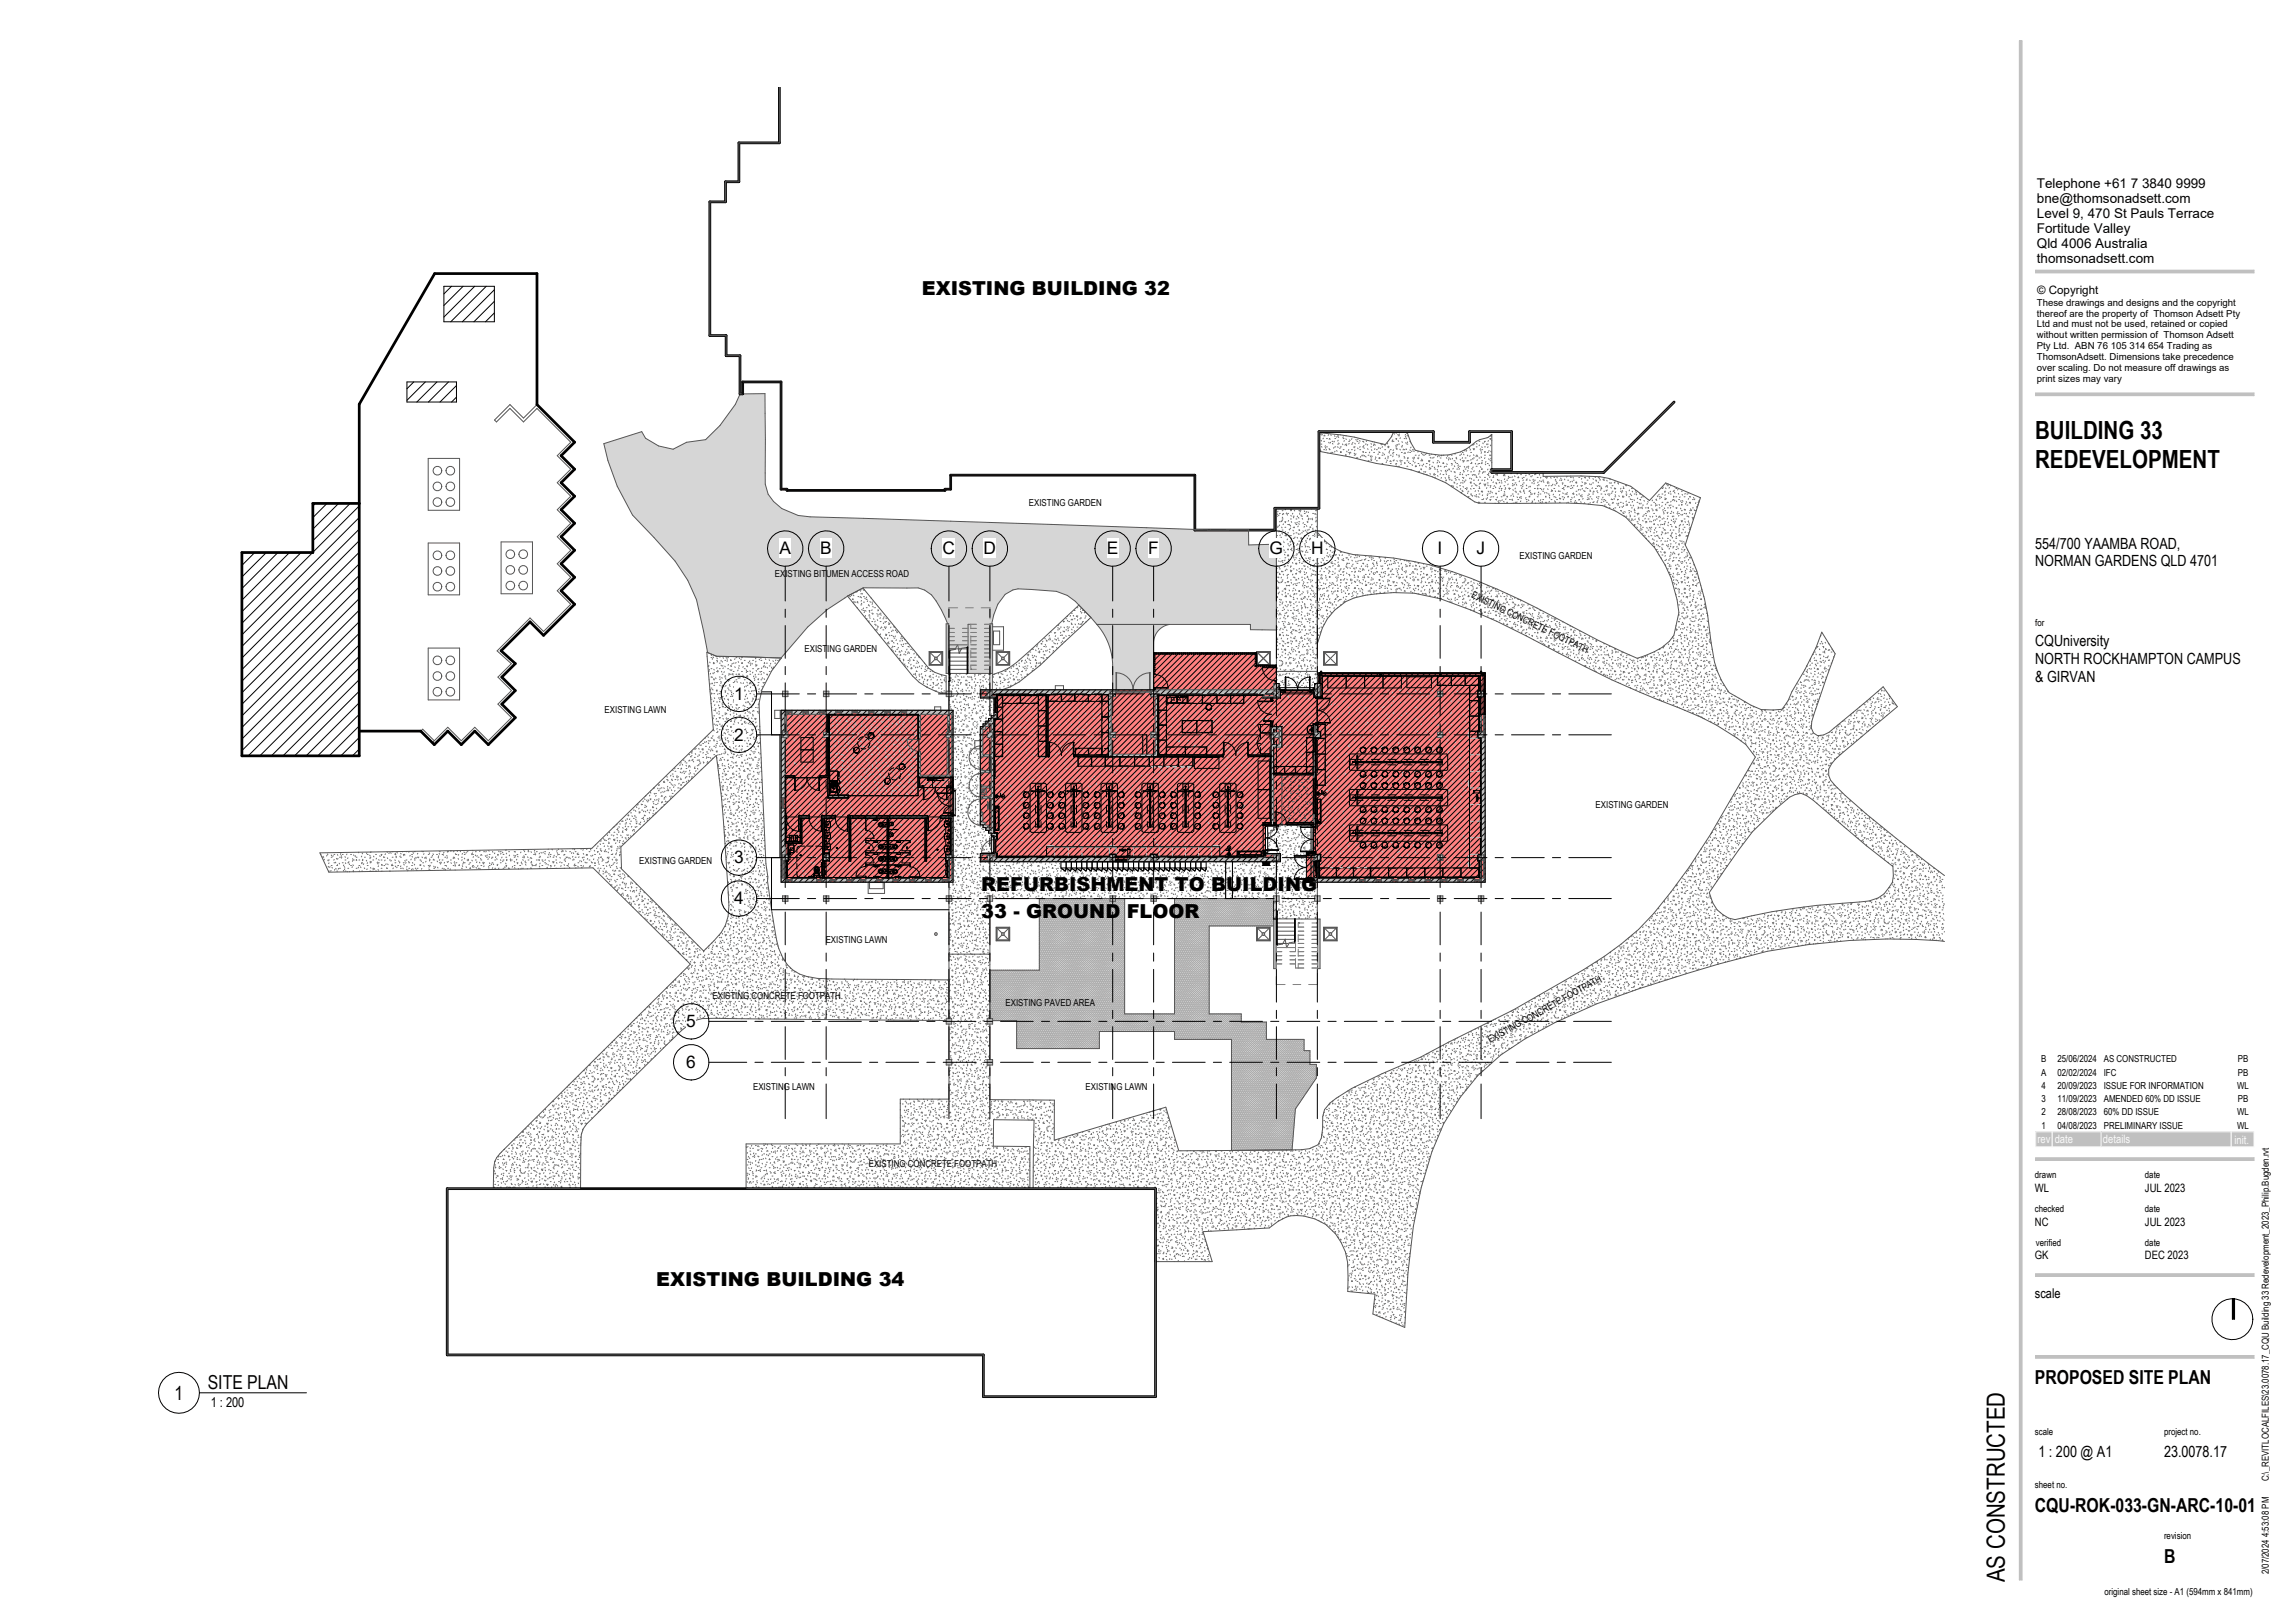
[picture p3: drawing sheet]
<svg xmlns="http://www.w3.org/2000/svg" width="841mm" height="594mm" viewBox="0 0 841 594" stroke-linecap="round" stroke-linejoin="round" font-family="sans-serif">
<defs><g id="words">
<g font-size="9.2">
<text x="745.8" y="160.9">BUILDING 33</text>
<text x="745.8" y="171.4">REDEVELOPMENT</text>
<text x="734.6" y="579.8" transform="rotate(-90 734.6 579.8)">AS CONSTRUCTED</text>
</g>
<g font-size="7.1">
<text x="337.8" y="108">EXISTING BUILDING 32</text>
<text x="359.6" y="326.4">REFURBISHMENT TO BUILDING</text>
<text x="359.6" y="336.4">33 - GROUND FLOOR</text>
<text x="240.5" y="471.1">EXISTING BUILDING 34</text>
<text x="76.1" y="508.8">SITE PLAN</text>
<text x="745.7" y="507.2">PROPOSED SITE PLAN</text>
<text x="63.9" y="512.8">1</text>
<text x="745.7" y="554.2">CQU-ROK-033-GN-ARC-10-01</text>
<text x="793" y="572.8">B</text>
</g>
<g font-size="6.3">
<text x="285.6" y="203.1">A</text>
<text x="300.6" y="203.1">B</text>
<text x="345.4" y="203.1">C</text>
<text x="360.4" y="203.1">D</text>
<text x="405.6" y="203.1">E</text>
<text x="420.8" y="203.1">F</text>
<text x="465.2" y="203.1">G</text>
<text x="480.4" y="203.1">H</text>
<text x="526.8" y="203.1">I</text>
<text x="541.1" y="203.1">J</text>
<text x="269" y="256.4">1</text>
<text x="269" y="271.4">2</text>
<text x="269" y="316.4">3</text>
<text x="269" y="331.4">4</text>
<text x="251.5" y="376.4">5</text>
<text x="251.5" y="391.4">6</text>
</g>
<g font-size="5.6">
<text x="745.8" y="201">554/700 YAAMBA ROAD,</text>
<text x="745.8" y="207.6">NORMAN GARDENS QLD 4701</text>
<text x="745.8" y="236.6">CQUniversity</text>
<text x="745.8" y="243.2">NORTH ROCKHAMPTON CAMPUS</text>
<text x="745.8" y="249.7">&amp; GIRVAN</text>
<text x="747" y="533.9">1 : 200 @ A1</text>
<text x="793" y="533.9">23.0078.17</text>
</g>
<g font-size="4.9">
<text x="746.4" y="69">Telephone +61 7 3840 9999</text>
<text x="746.4" y="74.5">bne@thomsonadsett.com</text>
<text x="746.4" y="80">Level 9, 470 St Pauls Terrace</text>
<text x="746.4" y="85.5">Fortitude Valley</text>
<text x="746.4" y="91">Qld 4006 Australia</text>
<text x="746.4" y="96.5">thomsonadsett.com</text>
<text x="745.7" y="475.5">scale</text>
<text x="77.2" y="515.6">1 : 200</text>
</g>
<g font-size="4.2">
<text x="746.5" y="107.7">© Copyright</text>
<text x="745.7" y="436.8">WL</text>
<text x="786" y="436.8">JUL 2023</text>
<text x="745.7" y="449.1">NC</text>
<text x="786" y="449.1">JUL 2023</text>
<text x="745.7" y="461.5">GK</text>
<text x="786" y="461.5">DEC 2023</text>
</g>
<g font-size="4.2" fill="#fafafa">
<text x="746.6" y="419">rev</text>
<text x="752.9" y="419">date</text>
<text x="770.6" y="419">details</text>
<text x="818.8" y="419.1">init.</text>
</g>
<g font-size="3.5">
<text x="746.4" y="112.1">These drawings and designs and the copyright</text>
<text x="746.4" y="116">thereof are the property of Thomson Adsett Pty</text>
<text x="746.4" y="120">Ltd and must not be used, retained or copied</text>
<text x="746.4" y="124">without written permission of Thomson Adsett</text>
<text x="746.4" y="127.9">Pty Ltd. ABN 76 105 314 654 Trading as</text>
<text x="746.4" y="131.9">ThomsonAdsett. Dimensions take precedence</text>
<text x="746.4" y="135.9">over scaling. Do not measure off drawings as</text>
<text x="746.4" y="139.8">print sizes may vary</text>
<text x="377.1" y="185.4">EXISTING GARDEN</text>
<text x="556.9" y="204.8">EXISTING GARDEN</text>
<text x="284" y="211.6">EXISTING BITUMEN ACCESS ROAD</text>
<text x="539" y="218.9" transform="rotate(26 539 218.9)">EXISTING CONCRETE FOOTPATH</text>
<text x="745.8" y="229.4">for</text>
<text x="294.8" y="238.9">EXISTING GARDEN</text>
<text x="221.6" y="261.3">EXISTING LAWN</text>
<text x="584.7" y="296">EXISTING GARDEN</text>
<text x="234.3" y="316.4">EXISTING GARDEN</text>
<text x="302.6" y="345.4">EXISTING LAWN</text>
<text x="261.1" y="365.9">EXISTING CONCRETE FOOTPATH</text>
<text x="368.5" y="368.7">EXISTING PAVED AREA</text>
<text x="546.1" y="382.3" transform="rotate(-29 546.1 382.3)">EXISTING CONCRETE FOOTPATH</text>
<text x="748" y="389.3">B</text>
<text x="753.9" y="389.3">25/06/2024</text>
<text x="770.9" y="389.3">AS CONSTRUCTED</text>
<text x="820" y="389.3">PB</text>
<text x="748" y="394.2">A</text>
<text x="753.9" y="394.2">02/02/2024</text>
<text x="770.9" y="394.2">IFC</text>
<text x="820" y="394.2">PB</text>
<text x="276" y="399.6">EXISTING LAWN</text>
<text x="397.8" y="399.6">EXISTING LAWN</text>
<text x="748.1" y="399">4</text>
<text x="753.9" y="399">20/09/2023</text>
<text x="770.9" y="399">ISSUE FOR INFORMATION</text>
<text x="819.8" y="399">WL</text>
<text x="748.1" y="403.9">3</text>
<text x="753.9" y="403.9">11/09/2023</text>
<text x="770.9" y="403.9">AMENDED 60% DD ISSUE</text>
<text x="820" y="403.9">PB</text>
<text x="748.1" y="413.6">1</text>
<text x="748.1" y="408.7">2</text>
<text x="753.9" y="413.6">04/08/2023</text>
<text x="753.9" y="408.7">28/08/2023</text>
<text x="770.9" y="413.6">PRELIMINARY ISSUE</text>
<text x="770.9" y="408.7">60% DD ISSUE</text>
<text x="819.8" y="413.6">WL</text>
<text x="819.8" y="408.7">WL</text>
<text x="318.4" y="427.8">EXISTING CONCRETE FOOTPATH</text>
<text x="745.7" y="431.7">drawn</text>
<text x="786" y="431.7">date</text>
<text x="745.7" y="444.2">checked</text>
<text x="786" y="444.2">date</text>
<text x="746" y="456.5">verified</text>
<text x="786" y="456.5">date</text>
<text x="745.7" y="525.9">scale</text>
<text x="793" y="525.9">project no.</text>
<text x="745.7" y="545.4">sheet no.</text>
<text x="831.5" y="542.9" transform="rotate(-90 831.5 542.9)">C:\_REVITLOCALFILES\23.0078.17_CQU Building 33 Redevelopment_2023_Philip.Bugden.rvt</text>
<text x="793" y="564">revision</text>
<text x="831.5" y="576.9" transform="rotate(-90 831.5 576.9)">2/07/2024 4:53:08 PM</text>
<text x="771.2" y="584.6">original sheet size - A1 (594mm x 841mm)</text>
</g>
</g></defs>
<g fill="#c0c0c0">
<path d="M286.7 253.3h2v2h-2z"/>
<path d="M301.7 253.3h2v2h-2z"/>
<path d="M346.7 253.3h2v2h-2z"/>
<path d="M361.7 253.3h2v2h-2z"/>
<path d="M406.7 253.3h2v2h-2z"/>
<path d="M421.7 253.3h2v2h-2z"/>
<path d="M466.7 253.3h2v2h-2z"/>
<path d="M481.7 253.3h2v2h-2z"/>
<path d="M526.7 253.3h2v2h-2z"/>
<path d="M541.7 253.3h2v2h-2z"/>
<path d="M541.7 268.3h2v2h-2z"/>
<path d="M526.7 268.3h2v2h-2z"/>
<path d="M481.7 268.3h2v2h-2z"/>
<path d="M466.7 268.3h2v2h-2z"/>
<path d="M421.7 268.3h2v2h-2z"/>
<path d="M406.7 268.3h2v2h-2z"/>
<path d="M361.7 268.3h2v2h-2z"/>
<path d="M346.7 268.3h2v2h-2z"/>
<path d="M301.7 268.3h2v2h-2z"/>
<path d="M286.7 268.3h2v2h-2z"/>
<path d="M286.7 313.3h2v2h-2z"/>
<path d="M301.7 313.3h2v2h-2z"/>
<path d="M286.7 328.3h2v2h-2z"/>
<path d="M301.7 328.3h2v2h-2z"/>
<path d="M346.7 313.3h2v2h-2z"/>
<path d="M346.7 328.3h2v2h-2z"/>
<path d="M361.7 328.3h2v2h-2z"/>
<path d="M361.7 313.3h2v2h-2z"/>
<path d="M406.7 313.3h2v2h-2z"/>
<path d="M421.7 313.3h2v2h-2z"/>
<path d="M421.7 328.3h2v2h-2z"/>
<path d="M406.7 328.3h2v2h-2z"/>
<path d="M466.7 313.3h2v2h-2z"/>
<path d="M481.7 313.3h2v2h-2z"/>
<path d="M481.7 328.3h2v2h-2z"/>
<path d="M466.7 328.3h2v2h-2z"/>
<path d="M526.7 313.3h2v2h-2z"/>
<path d="M526.7 328.3h2v2h-2z"/>
<path d="M541.7 328.3h2v2h-2z"/>
<path d="M541.7 313.3h2v2h-2z"/>
<path d="M346.7 373.3h2v2h-2z"/>
<path d="M346.7 388.3h2v2h-2z"/>
<path d="M361.7 388.3h2v2h-2z"/>
<path d="M361.7 373.3h2v2h-2z"/>
<path d="M348.8 313.3h.4v10l-.4-1.5z"/>
<path d="M364.7 312.8h.5v1.2h-.5z"/>
<path d="M359.2 312.8h5.5v.4h-5.5z"/>
<path d="M335.2 321.8v1.5h4v-1.5zM347.2 321.8v1.5h2l-.4-1.5zM341.2 321.8v1.5h4v-1.5zM323.2 321.8v1.5h4v-1.5zM329.2 321.8v1.5h4v-1.5zM312.2 321.8v1.5h3v-1.5zM317.2 321.8v1.5h4v-1.5zM306.2 321.8v1.5h4v-1.5zM301.2 321.8v1.5h3v-1.5zM290.2 321.8v1.5h9v-1.5zM286.7 321.8v1.5h1.5v-1.5z"/>
</g>
<path d="M359.5 313.2v2.6" fill="none" stroke="#c0c0c0" stroke-width=".45"/>
<path d="M359.7 315.3h4v.5h-4z" fill="#c0c0c0"/>
<path d="M469 312.8v2.5" fill="none" stroke="#c0c0c0" stroke-width=".45"/>
<g fill="#c0c0c0">
<path d="M463.7 312.8h5.1v.4h-5.1z"/>
<path d="M543.8 313.3h.4v10l-.4-1.5z"/>
<path d="M462.8 254.5h.4v1.3h-.4z"/>
<path d="M463.2 255.3h6v.5h-6z"/>
<path d="M542.2 321.8v1.5h2l-.4-1.5zM536.2 321.8v1.5h4v-1.5zM530.2 321.8v1.5h4v-1.5zM524.2 321.8v1.5h4v-1.5zM518.2 321.8v1.5h4v-1.5zM512.2 321.8v1.5h4v-1.5zM506.2 321.8v1.5h4v-1.5zM481.7 321.8l-.5 1.5h17v-1.5zM500.2 321.8v1.5h4v-1.5z"/>
</g>
<path d="M469 252.8v2.5" fill="none" stroke="#c0c0c0" stroke-width=".45"/>
<g fill="#c0c0c0">
<path d="M422.7 252.8h46.5l-.4 1.7-.1-1.2h-2v1.2h-43v-1.2h-1z"/>
<path d="M363.5 252.8v.5h.2v1.2h43v-1.2h2l.1 1.2v-1.7zM421.7 252.8v1.7v-1.2h1v-.5z"/>
</g>
<path d="M359.5 252.8v3" fill="none" stroke="#c0c0c0" stroke-width=".45"/>
<g fill="#c0c0c0">
<path d="M359.7 255.3h5.5v.5h-5.5z"/>
<path d="M364.7 254.5h.5v.8h-.5z"/>
<path d="M348.8 260.3h.4v24.5h-.4z"/>
<path d="M332.5 260.3h16.3v1.5h-16.3z"/>
<path d="M287.7 261.8h.5v6.5h-.5z"/>
<path d="M287.5 315.3h.7v6.5h-.7z"/>
<path d="M347.2 315.3h.7v6.5h-.7z"/>
<path d="M348.5 299h.7v14.3h-.7z"/>
<path d="M336.6 284.1h12.2v.7h-12.2z"/>
<path d="M347 270.3h.7v13.8h-.7z"/>
<path d="M347.2 261.8h.7v6.5h-.7z"/>
<path d="M406.2 254.5h.5v.8h.5v13h-.5v2h.5v7h-1z"/>
<path d="M363.2 262.3h1v1.9h-1z"/>
<path d="M362.2 263.3h1v.9h-1z"/>
<path d="M362.2 264.2l1 .1z"/>
<path d="M361.2 264.3h2v.9h-2z"/>
<path d="M361.2 265.2h1v1h-1z"/>
<path d="M360.2 265.3h1v.9h-1z"/>
<path d="M360.2 266.2h1v1h-1z"/>
<path d="M359.2 266.3h1v.9h-1z"/>
<path d="M364.2 262.3v.9z"/>
<path d="M359.2 301.3h2v1h-2z"/>
<path d="M360.2 302.3h1v1h-1z"/>
<path d="M361.2 302.3h1v1h-1z"/>
<path d="M361.2 303.3h1v1h-1z"/>
<path d="M362.2 303.3h1v1h-1z"/>
<path d="M362.2 304.3h1v1h-1z"/>
<path d="M363.2 304.3v1z"/>
<path d="M363.2 264.2h1v42.1h-1v-36h.5v-2h-.5z"/>
<path d="M364.2 305.3h1v1h-1z"/>
<path d="M360.2 276.6h3v.7h-3z"/>
<path d="M360.2 282.3h3v.7h-3z"/>
<path d="M360.2 288.1h3v.7h-3z"/>
<path d="M360.2 291.8h3v.7h-3z"/>
<path d="M466.7 272.8h3v1h-3z"/>
<path d="M465.8 266.3h.9v36h-.9z"/>
<path d="M466.7 266.3h2.1v.9h-2.1z"/>
<path d="M423.7 254.5h.5v22.8h-.9v-7h.4v-2h-.4v-13h.4z"/>
<path d="M363.7 314h43v1.3h2v.5h-45z"/>
<path d="M407.2 276.3h16.1v1h-16.1z"/>
<path d="M482 265.4h.7v2.9h-.7z"/>
<path d="M542.2 261.8h.7v6.5h-.7z"/>
<path d="M542.7 270.3h1.5v43h-1.5z"/>
<path d="M542.2 315.3h.7v6.5h-.7z"/>
<path d="M482.5 315.3h.7v6.5h-.7z"/>
<path d="M481.2 275.5h.7v9.9h-.7z"/>
<path d="M346.7 228.6h1v18.2h-1z"/>
<path d="M362.8 228.6h.9v18.2h-.9z"/>
<path d="M286.2 296.3v17h1.5v-17zM286.2 260.3v32h1.5v-22h-1v-2h1v-8z"/>
<path d="M336.6 275.5v8.6h.7v-8.6zM336.6 261.8v8.9h.7v-8.9z"/>
<path d="M359.2 287.9v.9h1v-.9zM359.2 282.2v1h1v-1zM359.2 267.2v10.2h1v-10.2z"/>
<path d="M364.2 312.7l1 .1zM364.2 306.3v1.1h1v-1.1z"/>
<path d="M481.2 312.3v.2h.7v-.2zM481.2 298.1v4.8h.7v-4.8z"/>
</g>
<g fill="#fff">
<path d="M347.7 246.8v6.5h1v2h-1v5h1.5l.1 29.3h.7v9.3l-.8 .1v24.3h-1.5v5h1v2h-1v19.3h15v-19.3h-1v-2h2v1h43v-1h2v1h13v-1h2v1h25.4v-13.5h-89.9v-3h4.2l-.2-7.5h-1v-1h-1v-1h-1v-1h-1v-36h1v-1h1v-1h1v-1h1v-1h1v-6.5h-5v-3h3.5v-6h-14.6v2.7zM451.6 315.8v13.5h15.1v-1h1v-12.5zM388.8 315.8h53.2v2.3h-53.2zM464 315.9v.2zM364.2 306.3v6.5zM349.2 290.4l.1 7.7zM357.2 271.4h2v3h-2z"/>
<path d="M464.5 309.6v1.8l3.9 .1-3.9 .1v1.2h4.7v3h-1.5v12.5h1v2h-1l.1 6.4 .3-2.7v2.7l14.6 .1v-6.5h-1v-2h1v-5h-4v-10.8h1.7v-.4l-3.8-.1 3.8-.1v-2.3zM474.3 322h4.4v.2h-4.4zM474.3 313.5h4.4v.2h-4.4zM465.7 304.3v1h-1v1h15.7v-3.1l-3.8-.1 3.8-.1v-.7h-12.7l.7 .4h-.7v.6h-1v1zM467.7 246l.1 4.5h.9v1.5h2.3l.1-3.9 .1 3.9h8.7l.1-3.9 .1 3.9h1.4v.8h.2v-2.3h1v-4.5z"/>
</g>
<g fill="#c0c0c0">
<path d="M286.2 313.3h.5v10h-.5z"/>
<path d="M466.7 315.3h2.5v.5h-2.5z"/>
<path d="M543.8 261.8h.4v8.5h-.4z"/>
<path d="M359.7 252.8h3.8v.4h-3.8z"/>
</g>
<g fill="#fff">
<path d="M354.4 237.2h.2v9.6h-.2z"/>
<path d="M347.9 238.4l.2-.1v8.5h-.2z"/>
<path d="M348 248.6l.1 .9z"/>
<path d="M347.9 248.6l.1 .9z"/>
<path d="M348 248.3l.1 .3z"/>
<path d="M347.9 248.3l.1 .3z"/>
<path d="M348 246.8v1.5z"/>
<path d="M347.9 246.8l.1 1.5z"/>
<path d="M354.6 245.3l.1 1.5zM347.7 245.3v1.5h.2v-1.5zM348.1 245.3v1.5h6.3v-1.5z"/>
<path d="M348.1 243.8v1.5h6.3v-1.5zM347.7 243.8v1.5h.2v-1.5zM354.6 243.8l.1 1.5z"/>
<path d="M354.6 242.3l.1 1.5zM347.7 242.3v1.5h.2v-1.5zM348.1 242.3v1.5h6.3v-1.5z"/>
<path d="M347.7 240.8v1.5h.2v-1.5zM348.1 240.8v1.5h6.3v-1.5zM354.6 240.8l.1 1.5z"/>
<path d="M348.1 239.3v1.5h6.3v-1.5zM347.7 239.3v1.5h.2v-1.5zM354.6 239.3l.1 1.5z"/>
<path d="M347.7 238.4l.2 .9v-.9zM354.6 237.8l.1 1.5zM352.3 237.8l-.8 1.5h2.9v-1.5zM348.1 238.3v1h3.4l-.3-1.5h-1.1z"/>
<path d="M352.4 237.6l-.1 .2h2.1v-.6zM354.6 237.2l.1 .6zM350.9 236.3l-.8 1.5h1.1z"/>
</g>
<g fill="#c0c0c0">
<path d="M466.7 336.8h1v18.2h-1z"/>
<path d="M482.8 336.8h.9v18.2h-.9z"/>
</g>
<g fill="#fff">
<path d="M474.4 336.7h.2v8.4l-.2 .1z"/>
<path d="M467.9 336.7h.2v9.6h-.2z"/>
<path d="M468 334l.1 .9z"/>
<path d="M467.9 334l.1 .9z"/>
<path d="M468 334.9l.1 .3z"/>
<path d="M467.9 334.9v.3z"/>
<path d="M468 335.2l.1 1.6z"/>
<path d="M467.9 335.2l.1 1.6z"/>
<path d="M467.7 336.7v1.5h.2v-1.5zM468.1 336.7v1.5h6.3v-1.5zM474.6 336.7l.1 1.5z"/>
<path d="M468.1 338.2v1.5h6.3v-1.5zM467.7 338.2v1.5h.2v-1.5zM474.6 338.2l.1 1.5z"/>
<path d="M467.7 339.7v1.5h.2v-1.5zM468.1 339.7v1.5h6.3v-1.5zM474.6 339.7l.1 1.5z"/>
<path d="M468.1 341.2v1.5h6.3v-1.5zM467.7 341.2v1.5h.2v-1.5zM474.6 341.2l.1 1.5z"/>
<path d="M468.1 342.7v1.5h6.3v-1.5zM474.6 342.7l.1 1.5zM467.7 342.7v1.5h.2v-1.5z"/>
<path d="M471 344.2l.2 1.5h1.1l2.1-.5v-1zM467.7 344.2v1.5h.2v-1.5zM468.1 344.2v1.5h2l.8-1.5zM474.6 344.2v.9z"/>
<path d="M471.2 345.7l.3 1.5 .8-1.5zM467.7 345.7v.6h.2zM468.1 345.7v.6l2-.6z"/>
</g>
<g fill="#c0c0c0">
<path d="M466.7 250.5h2v2h-2z"/>
<path d="M481.7 250.5h2v2h-2z"/>
<path d="M468.8 266.3h.9v6.5h-.9z"/>
<path d="M288.4 260.8l.2 .2zM289.8 260.8l.2 .2z"/>
<path d="M290 260.8v.5h.2v-.5zM288.2 260.8v.5h.2v-.5z"/>
<path d="M294.4 260.8l.2 .2zM295.8 260.8l.2 .2z"/>
<path d="M294.2 260.8v.5h.2v-.5zM296 260.8v.5h.2v-.5z"/>
<path d="M301.8 260.8l.2 .2zM300.4 260.8l.2 .2z"/>
<path d="M300.2 260.8v.5h.2v-.5zM302 260.8v.5h.2v-.5z"/>
<path d="M307.8 260.8l.2 .2zM306.4 260.8l.2 .2z"/>
<path d="M308 260.8v.5h.2v-.5zM306.2 260.8v.5h.2v-.5z"/>
<path d="M312.4 260.8l.2 .2zM313.8 260.8l.2 .2z"/>
<path d="M314 260.8v.5h.2v-.5zM312.2 260.8v.5h.2v-.5z"/>
<path d="M318.4 260.8l.2 .2zM319.8 260.8l.2 .2z"/>
<path d="M318.2 260.8v.5h.2v-.5zM320 260.8v.5h.2v-.5z"/>
<path d="M325.8 260.8l.2 .2zM324.4 260.8l.2 .2z"/>
<path d="M326 260.8v.5h.2v-.5zM324.2 260.8v.5h.2v-.5z"/>
<path d="M330.4 260.8l.2 .2zM331.8 260.8l.2 .2z"/>
<path d="M330.2 260.8v.5h.2v-.5zM332 260.8v.5h.2v-.5z"/>
<path d="M499.8 322.5l.2 .3zM498.4 322.5l.2 .3z"/>
<path d="M498.2 322.3v.5h.2v-.5zM500 322.3v.5h.2z"/>
<path d="M504.4 322.5l.2 .3zM505.8 322.5l.2 .3z"/>
<path d="M504.2 322.3v.5h.2v-.5zM506 322.3v.5h.2v-.5z"/>
<path d="M511.8 322.5l.2 .3zM510.4 322.5l.2 .3z"/>
<path d="M510.2 322.3v.5h.2v-.5zM512 322.3v.5h.2v-.5z"/>
<path d="M516.4 322.5l.2 .3zM517.8 322.5l.2 .3z"/>
<path d="M516.2 322.3v.5h.2v-.5zM518 322.3v.5h.2v-.5z"/>
<path d="M523.8 322.5l.2 .3zM522.4 322.5l.2 .3z"/>
<path d="M522.2 322.3v.5h.2v-.5zM524 322.3v.5h.2v-.5z"/>
<path d="M528.4 322.5l.2 .3zM529.8 322.5l.2 .3z"/>
<path d="M528.2 322.3v.5h.2v-.5zM530 322.3v.5h.2v-.5z"/>
<path d="M535.8 322.5l.2 .3zM534.4 322.5l.2 .3z"/>
<path d="M534.2 322.3v.5h.2v-.5zM536 322.3v.5h.2v-.5z"/>
<path d="M540.4 322.5l.2 .3zM541.8 322.5l.2 .3z"/>
<path d="M540.2 322.3v.5h.2v-.5zM542 322.3v.5h.2v-.5z"/>
<path d="M288.4 322.5l.2 .3zM289.8 322.5l.2 .3z"/>
<path d="M290 322.3v.5h.2v-.5zM288.2 322.3v.5h.2v-.5z"/>
<path d="M299.4 322.5l.2 .3zM300.8 322.5l.2 .3z"/>
<path d="M301 322.3v.5h.2zM299.2 322.3v.5h.2v-.5z"/>
<path d="M304.4 322.5l.2 .3zM305.8 322.5l.2 .3z"/>
<path d="M304.2 322.3v.5h.2v-.5zM306 322.3v.5h.2v-.5z"/>
<path d="M310.4 322.5l.2 .3zM311.8 322.5l.2 .3z"/>
<path d="M310.2 322.3v.5h.2v-.5zM312 322.3v.5h.2v-.5z"/>
<path d="M315.4 322.5l.2 .3zM316.8 322.5l.2 .3z"/>
<path d="M317 322.3v.5h.2v-.5zM315.2 322.3v.5h.2v-.5z"/>
<path d="M321.4 322.5l.2 .3zM322.8 322.5l.2 .3z"/>
<path d="M321.2 322.3v.5h.2v-.5zM323 322.3v.5h.2v-.5z"/>
<path d="M328.8 322.5l.2 .3zM327.4 322.5l.2 .3z"/>
<path d="M327.2 322.3v.5h.2v-.5zM329 322.3v.5h.2v-.5z"/>
<path d="M333.4 322.5l.2 .3zM334.8 322.5l.2 .3z"/>
<path d="M333.2 322.3v.5h.2v-.5zM335 322.3v.5h.2v-.5z"/>
<path d="M339.4 322.5l.2 .3zM340.8 322.5l.2 .3z"/>
<path d="M339.2 322.3v.5h.2v-.5zM341 322.3v.5h.2v-.5z"/>
<path d="M346.8 322.5l.2 .3zM345.4 322.5l.2 .3z"/>
<path d="M345.2 322.3v.5h.2v-.5zM347 322.3v.5h.2v-.5z"/>
<path d="M286.7 295.9l.3 .2zM286.7 292.5l.3 .2z"/>
<path d="M286.7 296.1v.2h.5v-.2zM286.7 292.3v.2h.5v-.2z"/>
<path d="M336.7 275.3v.2h.5v-.2zM336.7 270.7v.2h.5v-.2z"/>
<path d="M364.5 312.5l.4 .2zM364.5 307.4l.4 .2z"/>
<path d="M359.5 282v.2h.5v-.2zM359.5 277.4v.2h.5v-.2z"/>
<path d="M359.5 287.7v.2h.5v-.2zM359.5 283.2v.2h.5v-.2z"/>
<path d="M359.5 297.6l.4 .2zM359.5 292.5l.4 .2z"/>
<circle cx="343" cy="342.3" r=".5"/>
<circle cx="367.5" cy="342.3" r=".5"/>
<circle cx="463" cy="342.3" r=".5"/>
<circle cx="487.5" cy="342.3" r=".5"/>
<circle cx="343" cy="241.3" r=".5"/>
<circle cx="367.5" cy="241.3" r=".5"/>
</g>
<g fill="#fff">
<path d="M485.3 239h4.5v4.5h-4.5z"/>
<path d="M460.7 239h4.5v4.5h-4.5z"/>
<path d="M485 238.8v5h5v-5zM485.3 239h4.5v4.5h-4.5z"/>
<path d="M460.5 238.8v5h5v-5zM460.7 239h4.5v4.5h-4.5z"/>
<path d="M365.3 239v4.5h4.5v-4.5zM367 241.3a.5 .5 0 0 1 1 0 .5 .5 0 0 1-1 0z"/>
<path d="M365 238.8v5h5v-5zM365.3 239h4.5v4.5h-4.5z"/>
<path d="M340.7 239v4.5h4.5v-4.5zM342.5 241.3a.5 .5 0 0 1 1 0 .5 .5 0 0 1-1 0z"/>
<path d="M340.5 238.8v5h5v-5zM340.7 239h4.5v4.5h-4.5z"/>
<path d="M365.3 340v4.5h4.5v-4.5zM367 342.3a.5 .5 0 0 1 1 0 .5 .5 0 0 1-1 0z"/>
<path d="M365 339.8v5h5v-5zM365.3 340h4.5v4.5h-4.5z"/>
<path d="M460.7 340v4.5h4.5v-4.5zM462.5 342.3a.5 .5 0 0 1 1 0 .5 .5 0 0 1-1 0z"/>
<path d="M460.5 339.8v5h5v-5zM460.7 340h4.5v4.5h-4.5z"/>
<path d="M485.3 340v4.5h4.5v-4.5zM487 342.3a.5 .5 0 0 1 1 0 .5 .5 0 0 1-1 0z"/>
<path d="M485 339.8v5h5v-5zM485.3 340h4.5v4.5h-4.5z"/>
</g>
<g fill="#0ff">
<path d="M287.7 308.5h5.6z"/>
<path d="M288.9 309l.1 4.3z"/>
<path d="M288.9 309h4.9zM287.7 309h.8z"/>
</g>
<path d="M221.3 162.6l13.9-4.4 1.3 2.4 4.8 2.8 5.4 1.2 4.9-2.5 7-1 5.2-5.2 5.7-7.7 1.7-3.8 9.1-.2 .1 29.1a12.3 12.3 0 0 0 6.1 13.1l6 2.5 4.4 .5 65.9 2v55.4h-8.1v-9.6l-2.3 .4-.9 1.7-.5-3-1 1.7-2.3 .4v8.4v-18.2h-.4a38.3 38.3 0 0 0-5.9-10.6l-2.6-1.8-2.3-.8h-20.1a77.5 77.5 0 0 0-20.4 14.4l-9.8 11.3-23.6-.6-3.3-1.4-4.1-19.4-3.2-7.1-4.6-7-7.7-8.6-7.9-8.3-5.6-10.5-3.4-9.4z" fill="#d6d6d6"/>
<g fill="#fff">
<path d="M467.7 186.2h15v59.8h-15z"/>
<path d="M310.6 218.4l5.6-2.9 24.1 29.3 2.3 1.6 4.1 1.2v6.4h-2a23.2 23.2 0 0 1-10.2-6.2z"/>
<path d="M363.7 247.2l3.4-1.2 2.7-1.3 2.7-1.9 22.9-21.1 4.4 4.5-18.7 17.7-7.6 6-3.2 1.8-3.1 1.1h-3.6z"/>
<path d="M272.2 140h14v39.3h2.2v.4h57.9v-.4h2.1v-5.2h89.5v19.9l-141-4.6-4.4-.5-6-2.5a12.3 12.3 0 0 1-6.1-13.1l-.1-29.1-8.1 .1z"/>
<path d="M279 253.5h3.7v15.8h3.1v45h-3.1v19l-1.4-10.4 .1-1.6-.7-4.8-2.5-58.7z"/>
<path d="M227.5 310.3l35-33.5a633.5 633.5 0 0 1 4.6 55 15.9 15.9 0 0 1-5.4 12.9l-3.8 3.8-30.1-30.1z"/>
<path d="M466.7 330.3h1v6.5h-1z"/>
<path d="M117.2 312.5l3.3 7.1 96.8-1.6 35.7 35.3-69.8 69.4-1.2 1.5-.7 1.5-.4 2.3-.1 7.6h31.9l.1-16.4 .2-3.5 .8-2.1 1.1-1.6 34.8-34.3 2.8-2.3 2.5-1.5 2.3-.6 5-.2 84.4 .9v-.7h1v-14.2l-42.9-.4a22.2 22.2 0 0 1-14.3-3.3 19 19 0 0 1-6.3-12.8l-2.9-19.7 .1-1.6-.7-4.8-2.5-58.7 .8-4.3h-18.8l1.2 13.9-44.5 43.5zM227.5 310.3l35-33.5a633.5 633.5 0 0 1 4.6 55 15.9 15.9 0 0 1-5.4 12.9l-3.8 3.8-30.1-30.1z"/>
<path d="M483.3 158.6v6.8l11.3 2 9.8 2.4a75.8 75.8 0 0 1 25.4 7.1l10.6 7 1.6 .5 32-.1 6.4 .3 6.9 .7 4.8 2 3.7 2.3 10.5 11.1a46.7 46.7 0 0 1 8.9 23.8l-1.8 8.3a19.1 19.1 0 0 1-10.6 7.5l-2.8 .9a309.2 309.2 0 0 1-30-14.9 226.8 226.8 0 0 0-46.2-19.4 140.5 140.5 0 0 0-27.9-3.7 18.7 18.7 0 0 1-13.2-8.2v40.9a20.9 20.9 0 0 1 17.7-17.8 61.9 61.9 0 0 1 27.4 1.3 255.7 255.7 0 0 1 43.4 19.9 334.1 334.1 0 0 0 44.2 20.1 91.7 91.7 0 0 1 24.4 13.5l3.5 4.5-13.6 23.4a226.3 226.3 0 0 1-23.7 33.9 105.2 105.2 0 0 1-25.7 20.6l-25.9 14.8-23.5 11.8-10.5 5.5-14 6.1-11.1 5.4-5.6 3.5-2.3 1.8-2 2.4-.7 2.6v4.5l-.5 3.4-1.2 2.4-3.2 1.4-3 .4-44.8 .4-4.8-16-40.9 12.1 .1-14.7-23.7-.1v-12.7h-1v-2h1v-13h-1v-2h1v-23.7h-15v23.7h1v2h-1v13h1v2h-1v12.5h-17.8v16.4h-56.5v16.4h104v-15.5l-13.4-.1 .1-9.7 14.8 .2-.3 25.1h44.8l-.2 26.7h21l-3.3-11 24.2-1.3 3.3-2.5a11.6 11.6 0 0 1 9.3-1.9 19 19 0 0 1 16.1 17l.1 10.7 10 .9-.8 7.3 11.7 4.9 1.2-20a153.6 153.6 0 0 1 13-54.6 74.5 74.5 0 0 1 29.9-31.1l11.1-6.1 15.1-6.8a601.2 601.2 0 0 1 62.5-19.2 223.9 223.9 0 0 1 65-3.6v-24.2a555.7 555.7 0 0 1-36.5-29.3l-3.7-3.7a5.6 5.6 0 0 1-1.2-7.9l3.5-3.7 20.6-17.2-5.2-7.3-19.8 16.6-2 1-2.2 .3-1.5-1-.8-1.8 .1-2.4 8.6-24.8-4.9-7.9-2.1 5.7-4.1 8.1-4.7 7.9-1.5 3.4-2.1 3.1-3.4 .3-4.3-.2-3.7-1.6-8-4.6a33.8 33.8 0 0 1-6.7-18.8 102.8 102.8 0 0 0-7.2-30.7l-2.2-4.6 5.5-17.3-12.7-5.4-6 6.4-6.8-5.2-8-2.9-3.3-.6-7-.3-13.8 .2v-1.6l-18.8 .1v-13.9l-1.2 1a11 11 0 0 0-5.9 2.6 17 17 0 0 1-15.8 3.5l-5.2-1.3-1.6-2.7-1.4-4.1h-4.9l-.8 1.8-2.3 2.9a111.2 111.2 0 0 0-24.3-4.3zM642.2 304.8l8.9-8.7 4.8-4 1.9-.9 2.2-.5 2.1 .9 2.5 1.7 19.5 16.7 9.6 7.5 .1 3.5-.3 2.3-1.3 1.9a11.4 11.4 0 0 1-10.7 5.3 249.1 249.1 0 0 0-45.7 6.5 11.7 11.7 0 0 1-9.4-9.9l10.6-15.5z"/>
<path d="M380.9 329.3v26.2h-18.2v17.8h1v.7h8.8v10.2h30.4v-6.2h27.5v2.9h20.9v40.7l22.2-.2 1.2-15 7.7-11.4v-5h-2.4v-5h-2.1v-4.1h-13.8v-6.4h-9.2v-3h-11.8v-32.2h23.6v-10h-36.3v42.2h-18.3v-42.2h-3.4v1h-2v-1zM467.7 330.3v6.4z"/>
<path d="M214.9 412l-1.1 1.6-.8 2.1-.3 19.9h60.7v-16.4h56.5v-16.4h17.8v-12.5h-1v-2h1v-13h-1v-1.3l-2.9-.1-81.5-.8-5 .2-2.3 .6-2.5 1.5-2.8 2.3zM282.7 333.4a52.2 52.2 0 0 0 4.2 17.6 12.8 12.8 0 0 0 8.7 6.8l3.9 .7 5.3 .2 42.9 .4v-25.7zM342.5 342.3a.5 .5 0 0 1 1 0 .5 .5 0 0 1-1 0z"/>
</g>
<path d="M362.8 191.4l80.7 2.8 14-.1 .1 5.6 10.1-.3v31.5l-9.5-.2v-1.9h-56.3a60.9 60.9 0 0 0-10.8-10.6l-4-1.5-14.1-.9-1.8 .4-2.9 1.6-2.6 3.6-1.6 4-.7 3.2h-.6z" fill="#d6d6d6"/>
<path d="M259 239l3.6 1.5 23.7 .6-3.5 4.8-3.6 6.9-.2 .7h-18.8z" fill="#fff"/>
<path d="M484.5 247.6l.1 2.9z" fill="#5bbf21"/>
<path d="M483.7 246.9v3.6z" fill="#0ff"/>
<path d="M484.6 247.6l57.5 .1z" fill="#5bbf21"/>
<path d="M483.7 246.9h60.2z" fill="#0ff"/>
<path d="M542 247.7l.1 5.4z" fill="#5bbf21"/>
<path d="M543.9 246.9v6.4" fill="none" stroke="#0ff" stroke-width=".37"/>
<path d="M384 254.5v22.2z" fill="#5bbf21"/>
<path d="M383.5 254.5v22.8" fill="none" stroke="#5bbf21" stroke-width=".37"/>
<g fill="#5bbf21">
<path d="M393.7 277v.3h12.5l-12.5-.1zM383.5 277.2l.8 .1v-.3l-.1 .2z"/>
<path d="M384 276.7l.3 .3v-.3zM393.7 276.7v.3v-.3h12.5z"/>
<path d="M457.6 277v.3h8.2l-8.2-.1zM424.2 277.2l24 .1v-.3l-.1 .2z"/>
<path d="M457.6 276.7v.3v-.3h8.2zM424.4 276.7h23.7l.1 .3v-.3z"/>
</g>
<g fill="#c0c0c0">
<path d="M302.2 260.3v1.5h3.8v-1.5zM287.7 260.3v1.5h.5v-1.5zM290.2 260.3v1.5h4v-1.5zM296.2 260.3v1.5h4v-1.5z"/>
<path d="M308.2 260.3v1.5h4v-1.5zM320.2 260.3v1.5h4v-1.5zM326.2 260.3v1.5h4v-1.5zM332.2 260.3v1.5h.3v-1.5zM314.2 260.3v1.5h4v-1.5zM306 260.3v1.5h.2v-1.5z"/>
</g>
<g fill="#0ff">
<path d="M325.1 299.9l.1 21.9z"/>
<path d="M311.2 299.9v15.6z"/>
<path d="M311.7 299.9v15.6z"/>
<path d="M463.3 312l.1 2z"/>
<path d="M325.6 312.5l.1 9.3zM325.6 308.1l.1 4.4zM325.6 299.9l.1 8.1z"/>
</g>
<g fill="#5bbf21">
<path d="M463 301.4l2.6 .1z"/>
<path d="M462.9 311.8l.1 1.9v-1.9h.3zM462.9 301.4v.9h.4h-.3z"/>
</g>
<path d="M463.4 302h2.4" fill="none" stroke="#0ff" stroke-width=".37"/>
<g fill="#fff">
<path d="M463.8 311.4h4.5v.2h-4.5z"/>
<path d="M463.8 302.5h4.5v.2h-4.5z"/>
</g>
<path d="M339 299.9v15.6z" fill="#0ff"/>
<path d="M339.5 299.9v15.6" fill="none" stroke="#0ff" stroke-width=".37"/>
<path d="M480.5 253.1h1.2zM469.2 253.1l1.3 .1z" fill="#0ff"/>
<path d="M469.2 253.6h1.6v-.4l-.1 .4zM480.2 253.2v.4h1.3h-1.2z" fill="#5bbf21"/>
<g fill="#fff">
<path d="M479.9 248.2h.2v4.5h-.2z"/>
<path d="M471 248.2h.2v4.5h-.2z"/>
<path d="M476.6 303h4.6v.2h-4.6z"/>
<path d="M476.6 311.9h4.6v.2h-4.6z"/>
<path d="M349.2 298.1l.1 .9zM349.3 284.8v5.6z"/>
</g>
<path d="M348.9 298.4l.1 .6zM349 284.8l-.1 5.3z" fill="#0ff"/>
<path d="M348.4 298.1l.1 .9v-.8l.4-.1zM348.4 285v5.4h.5l-.4-.1z" fill="#5bbf21"/>
<path d="M344.7 299h3.8v.7h-3.8z" fill="#c0c0c0"/>
<path d="M301.3 298.8l.2 .1z" fill="#5bbf21"/>
<path d="M301.3 299.9h.2z" fill="#0ff"/>
<path d="M326 299h13.9v.7h-13.9z" fill="#c0c0c0"/>
<g fill="#ff8080">
<path d="M288.2 260.3v.5h.4l-.4 .5v7h.5v2h-1v14h3.3v.7h-3v7.3l-.3-7.3v7.3h-.5l-.2 .4h-.3v-.4h-.5v4h.5v-.4l.5 .4h.5v3.6h.4l-.1 8.6h5.3l-.1-8.6h-.2l.3-.2h-.3v-.7h3.4v.7l-2.6 .2h2.6h-2.6v9.1h-4.8v6.5h-.5v6.1l-.1-6.2h.5v-6.4h4.9v-9.3h-.5v8.8h-5.6v.5h.8h-.8v4.3h1v2h-2v-2v8.5h.8v-6.5h.7v7l.4 .2v.3h-.4v.5h2v-.5h-.4l.4-.5v-.5h9v.5l.4 .2v.3h-.4v.5h2v-.5h-.4l.4-.5v-.5h3v.5l.4 .2v.3h-.4v.5h2v-.5h-.4l.4-.5v-.5h4v.5l.4 .2v.3h-.4v.5h2v-.5h-.4l.4-.5v-.5h3v.5l.4 .2v.3h-.4v.5h2v-.5h-.4l.4-.5v-.5h4v.5l.4 .2v.3h-.4v.5h2v-.5h-.4l.4-.5v-.5h1.9l-1.9-.2 1.9-.1v-21.6h-13.4v15.6v-15.6h-.5v15.6v-15.6h-.3h28.1v15.6v-15.6h-13.3v8.1l-.1-8.1h-.4v21.9h.4l.1-9.3v9.1h1.5l-1.5 .2h1.5v.5l.4 .2v.3h-.4v.5h2v-.5h-.4l.4-.5v-.5h4v.5l.4 .2v.3h-.4v.5h2v-.5h-.4l.4-.5v-.5h4v.5l.4 .2v.3h-.4v.5h2v-.5h-.4l.4-.5v-.5h4v.5l.4 .2v.3h-.4v.5h2v-.5h-.4l.4-.5v-7h-.5v-2h1.8v-13.6h-3.8v-.7l3.8-.1-3.8-.1h3.7v-.7h.5l-.4 .1v.8h.5l-.1-.6 .1 .6h.2v-14.2h-.2v5.3v-5.3h-.5v5.5l.4 .1h-.5v-1.8h-1.2v-.6h1.2v-3h-2.5l-6 1v-1h-2.9v3h1.2v.6h-1.8v-13.1l.1 13h1.7v-.4h-1.3v-3.3h-.3l.1-9.5 .6 .2v8.6h9.7v-13.8h-.3v-2h.5v-6.5h-9.9v8.9l-.3 .3-.4-.3v-8.9h-4.4v-.5l-.4-.3v-.2h.4v-.5h-2v.5h.4l-.4 .5v.5h-4v-.5l-.4-.3v-.2h.4v-.5h-2v.5h.4l-.4 .5v.5h-4v-.5l-.4-.3v-.2h.4v-.5h-2v.5h.4l-.4 .5v.5h-4v-.5l-.4-.3v-.2h.4v-.5h-2v.5h.4l-.4 .5v.5h-4v-.5l-.4-.3v-.2h.4v-.5h-2v.5h.4l-.4 .5v.5h-2.5v23.2h-.3v7.4h7.5v-1h-7v-29.5h32.6v8.8l-.1-8.7h-32.4v29.4l7-.1v1.2h-7.6v-7.5h-3v-.7h2.6v-14h-1.3v-2h1.3v-6.5h-.8v-.5l-.4-.3v-.2h.4v-.5h-2v.5h.4l-.4 .5v.5h-4v-.5l-.4-.3v-.2h.4v-.5h-2v.5h.4l-.4 .5v.5h-4v-.5l-.4-.3v-.2h.4v-.5zM348.7 313.3v2h-.8v6.5h.9zM335.2 321.6h4zM341.2 321.6h4zM329.2 321.6h4zM312.2 321.6h3zM317.2 321.6h4zM301.5 299h3v.7l-2.4 .2h3.9h-3.9v12.6h1.9v3h-1.9v6.1h2.1h-2.2v-6.1h-.4v6.1h-.4h.3zM290.2 321.6h9zM306.2 321.6h4zM344.8 299.9h3.6v13.2h-1.8v2.3h.5v6.2l-.1-6.1h-.5v-2.4h1.8v-13.2zM287 315.9a.22 .22 0 0 1 .4 0 .22 .22 0 0 1-.4 0zM339.5 299.9h.3l-.3 .1v15.5zM301.6 312.6v2.8h2.3v-2.8zM301.7 313.3h2v2h-2zM301.6 299.7v12.8h.4v-12.8zM325.6 308.1l.1 4.4zM287.7 299.9l.2 8.6zM301.3 299.9h.2zM326 299h13.9v.7h-13.9zM317.2 299h4.1v.7h-4.1zM311.5 299h1v.7h-1zM310.9 298.8l29 .1zM301.3 298.8l4.7 .1zM293 298.8l3.4 .1zM287.9 296.3l.2 2.6h-.2zM303.6 291.6h7.1v.7h-7.1zM347.3 288.1v.4h1.1v-.4zM337 284.8l11.5 .1zM287.9 284.4v.5h3v-.5zM303.2 270.4v14h-2.6v.5h3v-14.5zM347.9 261.8v6.5h.8v2h-1v13.8h1.1v-22.3zM303.2 261.9v6.2h.4v-6.2z"/>
<path d="M365.2 254.5v1.3h-.3v5.3h.3v2.1h-1v42.1h1v2.1l-.4 .3-.6-.3 .1 5.3 .4-.3 .5 .3v1.3h41.5v-.7h2v2.1h4.5v-1.4h8.5v-.7h2v.7h39.7v-2v2h3.3v-.7h2v2h-2h2.1v-2.1h-5.1v-10.9h2.1v-.3h-2.4l2.4-.1v-24.6l-.2 24.2h-2.6v.8h.3h-.4v-.9h2.6v-24.1h-7.9v-.6h8.2v-10.4h3.9v7.5h-3v9.6h14.5v-18h.5v4.9h-.4v5.2h.6v9.9h-.6v12.7h.6v4.8h-.7v9.4h.7v.2h-3.2v10.8h2.5v-.3h-2.2l2.2-.1v-.4l-2-.1h2v-.6h1.3v-6.5h-.8v-2v2h-.5v-2h-2h4.5v2h-.5v6.5h15v.5l.4 .2v.3h-.4v.5h2v-.5h-.4l.4-.5v-.5h4v.5l.4 .2v.3h-.4v.5h2v-.5h-.4l.4-.5v-.5h4v.5l.4 .2v.3h-.4v.5h2v-.5h-.4l.4-.5v-.5h4v.5l.4 .2v.3h-.4v.5h2v-.5h-.4l.4-.5v-.5h4v.5l.4 .2v.3h-.4v.5h2v-.5h-.4l.4-.5v-.5h4v.5l.4 .2v.3h-.4v.5h2v-.5h-.4l.4-.5v-.5h4v.5l.4 .2v.3h-.4v.5h2v-.5h-.4l.4-.5v-.5h4v.5l.4 .2v.3h-.4v.5h2v-.5h-.4l.4-.5v-7h-.5v-2h1v-43h-1v-2h.5v-6.5h.7v6.5h.8l.1 2 .1-23.4h-60.2v8.4h-2v-2.2l-1.2 .1 1.2-.1v-.3h-12.5v.3h1.3h-1.3v.5h1.5l.1-.4v.4h-1.6v2.2h-2.8v1h-.6v-1h-3v-1h-38.3v21.9h23.7v.6h-54.5v-.6h12.5v-22.2h-22.2l.1 22.2h.2v.6h-.9v-22.5h-18v8.7h-1v41.6v-41.7h1v-8.7h18zM479 322.4l.1 .5zM543.7 313.3v2h-.8v6.5h.9zM536.2 321.5l4 .1zM530.2 321.5l4 .1zM518.2 321.5l4 .1zM524.2 321.5l4 .1zM512.2 321.5l4 .1zM506.2 321.5h4zM482.1 312.3l.1 .7h1.8v2.5h-.5v6l14.7 .1h-14.8v-6.2h.5v-2.3h-1.8zM500.2 321.5l4 .1zM542 255.4l.1 12.7h-.5v2.3h1v42.7h-1v2.3h.5v6.1l-.1-6h-.5v-2.5h1v-42.5h-1v-2.5h.5zM481.5 315.5h1v6zM408.7 315.5v.3h4.5v-.3zM359.7 313.2v2.1h4h-2v-2h2v.7h1v-.8zM526.7 313.3h2v2h-2zM365.4 312.7l.1 1.1h41v-.8h2.5v.8h12.5v-.8h2.5v.8h39h-39.1v-.7h-2.3v.7h-12.7v-.7h-2.3v.7h-41.2zM462.9 311.8h.4h-.3v1.9zM479 312.8l.1 .5zM479 312.8h2.9zM364.5 305.1h.9v2.3v-2.3zM359.2 292.5v5.3l.5-.3 .5 .3v3.5h1v1h1v1h1v-10.8h-3l-.4 .3zM482.9 265.3l.1 2.7h1v2.5h-1.8l-.1 32.4v-32.5h1.8v-2.3h-1zM466.7 284v17.4h.4l-.4 .1v.4h.4l-.4 .1v.3h14.5v-.3h-9.6l9.6-.1v-.4h-9.6l9.6-.1v-17.4zM359.2 288.8v3h4v-3zM359.2 283.2v4.7l.6-.2 .4 .4h3v-5.1h-3l-.4 .4zM466.7 283.4v.5h14.5v-.5zM359.2 277.4v4.8l.6-.3 .4 .4h3l-.7-4.8h.7v-.2h-3l-.4 .4zM457.6 276.7v.5h8.2v-.5zM424.2 254.5v22.7h23.9v-.5h-23.7v-22h38.4zM393.7 276.7v.5h12.5v-.5zM383.5 254.5v22.7h.7v-.5h-.2v-22.2zM361.2 266.2v1h-1v9.4h3v-6.3h-1.5v-2h1.5v-3.1h-1v1zM408.8 252.8l-.1 2.5h-1.5v13h1.5v2h-1.5v6h16.1v-6h-1.6v-2h1.6v-13h-1.6v-2.5zM466.7 267.2l.1 1.1h1.9v2h-2v2.5h2.1v-5.6zM526.7 268.3h2v2h-2zM482 265.4h.7v2.9h1v2h-2zM465.8 264.5h.6v1.8l-.1-1.7h-.4l-.1 1.7zM481.2 265.2l1.5-.1zM483 246.6v3.9h.7v-3.6h60.2v14.9h.3v-15.2zM364.2 255.8v5.3h.7v-5.3zM465.9 255.8v.9h.4v-.9zM484.5 247.6h57.6v5.5l-.1-5.4h-57.4v7.8h-3.1v-1.9h-1.3v-.4l.1 .4h1.3v1.8h2.9zM541.5 253h.4l-.3 .1v2.3l.3 .1h-.4zM359.7 253.2v2.1h5v-.8h-1v.8h-2v-2l1.8-.1zM463.2 254.5v.8h5.6v-.8l-.1 .8h-2v-.8zM541.7 253.3h2v2h-2zM526.7 253.3h2v2h-2zM422.7 239.3v13.5h46v-.3h-2v-2h1v-6.7h-7.2v-4.5z"/>
</g>
<g fill="#c0c0c0">
<path d="M359.2 297.8v3.5h1v-3.5zM359.2 291.8v.7h1v-.7z"/>
<circle cx="287.2" cy="315.9" r=".22"/>
</g>
<path d="M357.2 271.4h2v3h-2z" fill="#fff"/>
<g fill="#0ff">
<path d="M301.5 312.5l2.5 .1z"/>
<path d="M303.9 312.6l.1 2.9z"/>
</g>
<path d="M301.5 315.5h2.4" fill="none" stroke="#0ff" stroke-width=".37"/>
<g fill="#fff">
<path d="M318.6 323.4h5v2.2h-5z"/>
<path d="M283.9 260.3h2v3h-2z"/>
<path d="M364.1 231.2h2.2v5h-2.2z"/>
<path d="M318.1 323.4h.5v2.2h5v-2.2h.5v4h-6z"/>
<path d="M363.7 229.7v8.6h4v-8.6zM364.1 231.2h2.2v5h-2.2z"/>
<path d="M422.7 247.5v4.8zM422.7 246.1v.5zM422.7 244.6v.5zM422.7 241.6v.5zM422.7 240.1v.5z"/>
</g>
<path d="M401.9 228.8h26.6a6.9 6.9 0 0 0-5.8 6.8v17.2h-15v-8.6a23.4 23.4 0 0 0-5.8-15.4z" fill="#d6d6d6"/>
<g fill="#0ff">
<path d="M301.5 299.7l.1 12.8z"/>
<path d="M302 299.7l.1 12.8z"/>
</g>
<path d="M288.9 313.3v2.2" fill="none" stroke="#0ff" stroke-width=".37"/>
<g fill="#0ff">
<path d="M288.4 315.4l.5 .1z"/>
<path d="M288.4 315.5l.1 6.1z"/>
<path d="M290.2 321.6h9z"/>
<path d="M348.3 299.9l.1 13.2z"/>
<path d="M323.2 321.6h1.9zM317.2 321.6h4zM312.2 321.6h3zM302.1 321.6h2.1zM301.2 321.6h.3zM306.2 321.6h4z"/>
<path d="M344.8 299.9h3.6zM326 299.9h13zM339.5 299.9h.3z"/>
<path d="M341.2 321.6h4zM335.2 321.6h4zM325.7 321.6h1.5zM329.2 321.6h4z"/>
</g>
<path d="M347 315.4v6.2" fill="none" stroke="#0ff" stroke-width=".37"/>
<g fill="#0ff">
<path d="M346.5 315.4l.5 .1z"/>
<path d="M346.5 313.1l.1 2.3z"/>
<path d="M346.6 313.1h1.7z"/>
</g>
<path d="M287.9 299.9v8.6" fill="none" stroke="#0ff" stroke-width=".37"/>
<g fill="#fff">
<path d="M386.7 251.3h3v1.5h-3z"/>
<path d="M388.8 315.8h1.9v2.3h-1.9z"/>
<path d="M390.7 315.8h1.9v2.3h-1.9z"/>
<path d="M392.6 315.8h1.9v2.3h-1.9z"/>
<path d="M394.5 315.8h1.9v2.3h-1.9z"/>
<path d="M396.4 315.8h1.9v2.3h-1.9z"/>
<path d="M398.3 315.8h1.9v2.3h-1.9z"/>
<path d="M400.2 315.8h1.9v2.3h-1.9z"/>
<path d="M402.1 315.8h1.9v2.3h-1.9z"/>
<path d="M404 315.8h1.9v2.3h-1.9z"/>
<path d="M405.9 315.8h1.9v2.3h-1.9z"/>
<path d="M407.8 315.8h1.9v2.3h-1.9z"/>
<path d="M409.7 315.8h1.9v2.3h-1.9z"/>
<path d="M411.6 315.8h1.9v2.3h-1.9z"/>
<path d="M413.5 315.8h1.9v2.3h-1.9z"/>
<path d="M415.4 315.8h1.9v2.3h-1.9z"/>
<path d="M417.3 315.8h1.9v2.3h-1.9z"/>
<path d="M419.2 315.8h1.9v2.3h-1.9z"/>
<path d="M421.1 315.8h1.9v2.3h-1.9z"/>
<path d="M423 315.8h1.9v2.3h-1.9z"/>
<path d="M424.9 315.8h1.9v2.3h-1.9z"/>
<path d="M426.8 315.8h1.9v2.3h-1.9z"/>
<path d="M428.7 315.8h1.9v2.3h-1.9z"/>
<path d="M430.6 315.8h1.9v2.3h-1.9z"/>
<path d="M432.5 315.8h1.9v2.3h-1.9z"/>
<path d="M434.4 315.8h1.9v2.3h-1.9z"/>
<path d="M436.3 315.8h1.9v2.3h-1.9z"/>
<path d="M438.2 315.8h1.9v2.3h-1.9z"/>
<path d="M440.1 315.8h1.9v2.3h-1.9z"/>
<path d="M464.5 306.3h15.9v3.3h-15.9z"/>
<path d="M542.5 246.2a.25 .25 0 0 0 .5 0 .25 .25 0 0 0-.5 0zM542.5 246.2a.2 .2 0 0 1 .4 0 .2 .2 0 0 1-.4 0z"/>
<path d="M483.9 246.2a.25 .25 0 0 0 .5 0 .25 .25 0 0 0-.5 0zM483.9 246.2a.2 .2 0 0 1 .4 0 .2 .2 0 0 1-.4 0z"/>
</g>
<g fill="#5bbf21">
<path d="M365.4 254.7l18 .1z"/>
<path d="M365.4 254.8v1z"/>
<path d="M364.4 263.4l1 .1z"/>
<path d="M364.4 263.5v41.6z"/>
<path d="M364.5 305.1h.9z"/>
<path d="M365.4 313.8h41.2z"/>
<path d="M406.5 313v.8z"/>
<path d="M406.6 313l2.4 .1z"/>
<path d="M408.9 313.1v.7z"/>
<path d="M413.2 313.8h8.4z"/>
<path d="M421.5 313v.8z"/>
<path d="M421.6 313l2.4 .1z"/>
<path d="M423.9 313.1l.1 .7z"/>
<path d="M365.4 312.7v1.1zM365.4 305.1v2.3z"/>
</g>
<path d="M465.6 277.3v24.1M424 313.8h38.9" fill="none" stroke="#5bbf21" stroke-width=".37"/>
<g fill="#5bbf21">
<path d="M482.9 265.3l.1 2.8z"/>
<path d="M483 268l1 .1z"/>
</g>
<path d="M483.9 268.1v2.4" fill="none" stroke="#5bbf21" stroke-width=".37"/>
<path d="M482.2 270.4l1.7 .1z" fill="#5bbf21"/>
<path d="M482.1 275.5v9.9" fill="none" stroke="#5bbf21" stroke-width=".37"/>
<path d="M482.2 313l1.8 .1z" fill="#5bbf21"/>
<path d="M483.9 313.1v2.4" fill="none" stroke="#5bbf21" stroke-width=".37"/>
<g fill="#5bbf21">
<path d="M483.4 315.4l.5 .1z"/>
<path d="M483.4 315.5l.1 6.1z"/>
<path d="M536.2 321.5l4 .1zM530.2 321.5l4 .1zM518.2 321.5l4 .1zM524.2 321.5l4 .1zM512.2 321.5l4 .1zM506.2 321.5l4 .1zM500.2 321.5l4 .1zM483.5 321.5l14.7 .1z"/>
</g>
<path d="M542 315.5v6" fill="none" stroke="#5bbf21" stroke-width=".37"/>
<g fill="#5bbf21">
<path d="M541.5 315.4l.6 .1z"/>
<path d="M541.5 313l.1 2.4z"/>
<path d="M541.6 313l1 .1z"/>
<path d="M542.5 270.4l.1 42.6z"/>
<path d="M541.5 270.4l1 .1z"/>
<path d="M541.5 268.1l.1 2.3z"/>
<path d="M541.5 268l.6 .1z"/>
<path d="M542 261.8l.1 6.2z"/>
<path d="M541.5 255.4l.4 .1z"/>
<path d="M541.5 253l.1 2.4z"/>
<path d="M541.6 253l.3 .1z"/>
</g>
<path d="M365.4 261.1v2.4" fill="none" stroke="#5bbf21" stroke-width=".37"/>
<path d="M364.2 261.1h1v2.1h-1z" fill="#c0c0c0"/>
<path d="M365.4 255.8v5.3" fill="none" stroke="#5bbf21" stroke-width=".37"/>
<path d="M364.9 255.8v5.3" fill="none" stroke="#0ff" stroke-width=".37"/>
<g fill="#c0c0c0">
<path d="M317.2 299h4.1v.7h-4.1z"/>
<path d="M311.5 299h1v.7h-1z"/>
<path d="M301.5 299h3v.7h-3z"/>
</g>
<path d="M310.9 299.9h.6zM304.5 299.9h1.5z" fill="#0ff"/>
<path d="M310.9 298.8l.6 .1zM304.5 298.8l1.5 .1z" fill="#5bbf21"/>
<path d="M312.5 299.9h4.7" fill="none" stroke="#0ff" stroke-width=".37"/>
<path d="M312.5 298.8l4.7 .1z" fill="#5bbf21"/>
<path d="M321.3 299.9h4.7z" fill="#0ff"/>
<path d="M321.3 298.8l4.7 .1z" fill="#5bbf21"/>
<g fill="#0ff">
<path d="M302.1 299.9h2.4z"/>
<path d="M311.5 299.9h1z"/>
<path d="M317.2 299.9h4.1z"/>
</g>
<path d="M484.5 250.5v5M542 255.4v6.4" fill="none" stroke="#5bbf21" stroke-width=".37"/>
<path d="M543.9 255.3v6.5" fill="none" stroke="#0ff" stroke-width=".37"/>
<path d="M543.9 253.3v2z" fill="#0ff"/>
<path d="M481.2 265.4h.5v4.9h-.5z" fill="#c0c0c0"/>
<g fill="#5bbf21">
<path d="M481.5 253.6l.1 1.9z"/>
<path d="M482.1 270.4l.1 5.1z"/>
</g>
<path d="M481.3 270.3v5.2" fill="none" stroke="#5bbf21" stroke-width=".37"/>
<g fill="#5bbf21">
<path d="M408.9 313.8h4.3z"/>
<path d="M482.1 312.3l.1 .8zM482.1 298.1l.1 4.8z"/>
</g>
<path d="M408.7 315.5h4.5" fill="none" stroke="#0ff" stroke-width=".37"/>
<g fill="#5bbf21">
<path d="M424.4 254.7l38.4 .1z"/>
<path d="M424.4 254.8l.1 21.9z"/>
</g>
<path d="M481.3 285.4v12.7M482.1 285.4v12.7" fill="none" stroke="#5bbf21" stroke-width=".37"/>
<path d="M479.5 322.4l1.7 .1z" fill="#5bbf21"/>
<path d="M479.1 322.9l2.1 .1z" fill="#0ff"/>
<path d="M303.6 291.6h7.1v.7h-7.1z" fill="#c0c0c0"/>
<g fill="#f00">
<path d="M287.7 284.3h3.3v.3v-.3zM300.4 284.3v.3l.1-.3h2.6z"/>
<path d="M287.8 284.3l3.1 .1 .1 .2v-.3zM300.5 284.3v.3l.1-.2h2.6z"/>
<path d="M287.8 284.4v.5h3.2v-.3l-.1 .3h-3zM300.5 284.6v.3h3.2v-.5l-.1 .5h-3z"/>
<path d="M287.7 284.3v.7h3.3v-.4v.3h-3.2zM300.4 284.6v.4h3.3v-.7v.6h-3.2z"/>
</g>
<path d="M336.4 284.8l.1 3.8z" fill="#5bbf21"/>
<path d="M337 284.8v3.3" fill="none" stroke="#5bbf21" stroke-width=".37"/>
<g fill="#5bbf21">
<path d="M337 288l1.2 .1v.2v-.3zM347.2 288v.3l.1-.2h1.1z"/>
<path d="M336.5 288.5l1.7 .1v-.3v.2zM347.2 288.3v.3h1.2l-1.1-.1z"/>
<path d="M479.2 322.4h.4zM479.2 313.3l.4 .1z"/>
</g>
<path d="M479 322.4v.5zM479 312.8l.1 .5z" fill="#0ff"/>
<g fill="#fff">
<path d="M474.3 313.5h4.4v.2h-4.4z"/>
<path d="M474.3 322h4.4v.2h-4.4z"/>
</g>
<path d="M337 284.9l11.5 .1z" fill="#5bbf21"/>
<path d="M339.9 285h6l-6 1zM481.5 315.5h1v6z" fill="#000"/>
<path d="M293.8 299.7v9.3M301.5 312.6v9M302.1 315.5v6.1" fill="none" stroke="#0ff" stroke-width=".37"/>
<path d="M293.3 299.7v8.8z" fill="#0ff"/>
<path d="M293 299h3.4v.7h-3.4z" fill="#c0c0c0"/>
<path d="M287.9 298.8l.2 .1z" fill="#5bbf21"/>
<path d="M287.7 299.9h.4z" fill="#0ff"/>
<path d="M293.8 299.9h2.6" fill="none" stroke="#0ff" stroke-width=".37"/>
<path d="M293 299.9h.3z" fill="#0ff"/>
<g fill="#fff">
<path d="M349.3 298.1l.7 .8h-.7z"/>
<path d="M349.3 289.6h.7l-.7 .8z"/>
<path d="M350 289.6v9.3l-.7-.8v-7.7z"/>
</g>
<path d="M362.5 277.5h.7v4.5z" fill="#555"/>
<g fill="#fff">
<path d="M422.7 252.3v.4z"/>
<path d="M463.7 312l.8 .8h-.8z"/>
<path d="M463.7 302.3h.8l-.7 .2 .3 .2-.4 .4z"/>
<path d="M464.1 302.7l-.4 .4v8.9l.8 .8v-1.2h-.7v-.2h.7v-8.7zM464.3 302.5l.2-.2z"/>
<path d="M464.5 302.7v3.6h.2v-1h1v-1h1v-1h1v-.6zM464.5 302.3v.2h3.2v-.2z"/>
</g>
<path d="M471.6 301.4l9.6 .1zM466.7 301.4l.4 .1z" fill="#5bbf21"/>
<path d="M471.6 301.9l9.6 .1zM466.7 301.9l.4 .1z" fill="#0ff"/>
<g fill="#5bbf21">
<path d="M466.7 283.9l14.5 .1z"/>
<path d="M466.7 283.4h14.5z"/>
<path d="M465.8 264.5l.1 1.8v-1.7l.2-.1zM465.8 255.8v1h.3l-.2-.1z"/>
<path d="M466.1 264.5l.2 .1 .1 1.7v-1.8zM466.3 255.8v.9l-.2 .1h.3z"/>
<path d="M481.6 255.4l.6 .1zM482.7 255.4l1.8 .1z"/>
</g>
<g fill="#fff">
<path d="M422.7 239.3v.4z"/>
<path d="M480.7 252.8l.8-.8v.8z"/>
<path d="M468.7 252l.8 .8h-.8z"/>
<path d="M468.7 252h2.3v.7h.2v-.7h8.7v.7h.2v-.7h1.4l-.8 .8h-11.2z"/>
<path d="M363.4 306.3h.8v.8z"/>
<path d="M363.4 306.3l.8 .8v4.9l-.8 .8z"/>
<path d="M363.4 312.8l.8-.8v.8z"/>
</g>
<path d="M413.2 314h8.5v1.3h2v-1.3h43v1.8h-53.5z" fill="#c0c0c0"/>
<g fill="#5bbf21">
<path d="M336.4 275.5l.1 9.3zM336.4 261.9l.1 8.8z"/>
<path d="M332.2 261.9l4.2 .1zM326.2 261.9l4 .1zM314.2 261.9l4 .1zM320.2 261.9l4 .1zM308.2 261.9l4 .1zM303.9 261.9l2.3 .1z"/>
</g>
<path d="M303.9 262v23" fill="none" stroke="#5bbf21" stroke-width=".37"/>
<path d="M304 291.4h7z" fill="#5bbf21"/>
<g fill="#fff">
<path d="M304 262v20.6z"/>
<path d="M304 262h32.4z"/>
<path d="M336.4 275.5v13.1z"/>
<path d="M336.4 262v8.7z"/>
<path d="M307 291.3l4 .1z"/>
</g>
<path d="M303 270.3h.7h-.6v14z" fill="#f00"/>
<path d="M303.6 270.3v14M303.7 270.3v14" fill="none" stroke="#f00" stroke-width=".37"/>
<g fill="#f00">
<path d="M303.1 270.3l.5 .1h-.4l-.1 13.9z"/>
<path d="M303 261.8h.7h-.6v6.4l.6 .1h-.7z"/>
</g>
<path d="M303.6 261.8v6.4M303.7 261.8v6.5" fill="none" stroke="#f00" stroke-width=".37"/>
<path d="M303.1 261.8h.5l-.4 .1v6.2l.4 .1h-.5z" fill="#f00"/>
<path d="M303.4 285v6.6M303.9 285v6.4" fill="none" stroke="#5bbf21" stroke-width=".37"/>
<g fill="#5bbf21">
<path d="M317.2 298.8l4.1 .1z"/>
<path d="M311.5 298.8l1 .1z"/>
<path d="M301.5 298.8l3 .1z"/>
<path d="M293 298.8l3.4 .1z"/>
<path d="M310.9 291.4l.1 1.1z"/>
<path d="M303.4 292.4l7.5 .1z"/>
<path d="M303.4 291.6v.8z"/>
<path d="M481.2 265.2l1 .1z"/>
<path d="M344.7 298.8l3.8 .1zM326 298.8l13.9 .1z"/>
<path d="M287.9 296.3l.1 2.5zM287.9 285l.1 7.3z"/>
</g>
<path d="M342.5 259h2.2v1.3h-2.2z" fill="#fff"/>
<path d="M481.7 252.5h2v.8h-2z" fill="#c0c0c0"/>
<g fill="#5bbf21">
<path d="M482.4 265.1l.3 .1zM482.4 255.6l.3-.1z"/>
<path d="M482.1 265.1l.3 .1zM482.1 255.5l.3 .2z"/>
</g>
<g fill="#c0c0c0">
<path d="M481.2 321.8h.5l-.5 1.5z"/>
<path d="M481.2 313.3h.5v2h-.5z"/>
</g>
<path d="M479.5 313.3h1.7z" fill="#5bbf21"/>
<path d="M479 312.8h2.9z" fill="#0ff"/>
<g fill="#fff">
<path d="M464 315.9v.2z"/>
<path d="M449.1 315.8h2.5v13.5h-2.5z"/>
<path d="M481.2 312v.5h-.5z"/>
<path d="M480.4 302.3h.8v.8z"/>
<path d="M480.4 312.1v.4l.7-.4zM480.4 302.3v.7h.8v.2h-.8v8.7l.8 .1v-8.9z"/>
</g>
<g fill="none" stroke="#6c6c6c" stroke-width=".37">
<path d="M483.3 159.7h.1M484 159.1l.2 .3M484.1 158.7h.3M484.6 159.1l-.2 .3M485.1 159.7h.3M485.4 159.4l.1 .3M486.9 159.3l-.2 .3M487.6 159.3l.2 .3M489 159.7l.2 .3M490 159.9l-.2 .3M490.2 159.7h.3M493.2 159.7h.2"/>
<path d="M510 159.8v.1M510.8 158.8l.2 .3M511.5 158.7h.3M512.2 159.2l.2 .3M512.5 159.7h.3M512.8 159l-.2 .3M515 159.9l.2 .3M515.1 159.2l-.2 .2M515.4 158.5l.1 .3M515.6 159.7h.3M546.4 159.4l.1 .3M546.5 159.7l-.2 .3"/>
<path d="M483.4 163.2l-.1 .2M483.6 160.9l-.2 .3M483.8 164.6l-.2 .3M483.9 165l.2 .3M484.1 162.7h.3M484.1 161.3l.2 .3M484.3 163.6l.1 .3M485 160.5l-.2 .3M485.1 161.7h.3M485.1 164.8h.3M485.6 164l.2 .3M485.7 163.3l-.2 .3"/>
<path d="M486.1 164.7l-.2 .3M486.1 160.7h.3M486.1 163.8h.3M486.9 162.1l.2 .3M487 164.3l.2 .3M487.1 164.8h.3M487.2 160.7l-.1 .3M487.3 160.7l.1 .3M487.6 162.1l-.2 .3M487.8 165.7l-.1 .3M488.1 161.7h.4M488.1 165.8h.4"/>
<path d="M488.3 162.4l.2 .3M488.9 164l-.2 .2M489 161.7l-.2 .3M489.1 160.7h.4M489.1 163.8h.4M489.2 165.3l-.1 .3M489.8 165.1l.2 .3M490.2 162.7h.3M490.2 163.7l.2 .3M490.4 161.3l-.2 .3M490.4 160l.2 .3M490.6 162.3l.1 .3"/>
<path d="M491.1 164.1l-.1 .3M491.2 163.8h.3M491.2 165.8h.3M491.2 165.5l.2 .2M491.5 165.5l-.2 .3M491.9 166.9h-.1M491.9 162.7l.2 .3M492.2 160.7h.3M492.2 164.8h.3M492.3 160.1l-.2 .3M492.6 161.5l-.1 .2M493 162.8l-.2 .3"/>
<path d="M493.1 166.7l.2 .3M493.2 160.8l.2 .3M493.2 162.7h.3M493.3 166.5l-.2 .3M493.3 163.1l.2 .2M493.5 165.3l.1 .3M494.2 161.7h.4M494.2 165.8h.4M494.3 164.7l-.2 .3M494.4 162.5l-.2 .3M494.6 161.2l.1 .3M494.6 166.1l-.1 .3"/>
<path d="M494.9 165.7l.1 .3M495.2 162.7h.4M495.2 164.8h.4M495.4 160.7l-.1 .3M495.8 162.1l-.2 .3M496.1 163.8l.2 .3M496.2 166.1l.2 .3M496.3 163.8h.3M496.3 166.8h.3M496.5 162.4l.1 .3M496.5 164.9l-.1 .3M496.8 161l.2 .3"/>
<path d="M496.9 166.3l-.2 .3M497.3 161.7h.3M497.3 167.8h.3M497.3 167.6l-.2 .3M497.5 164.2l.2 .3M497.7 160.8l-.2 .3M498.1 162.2l-.2 .3M498.2 161.4l.2 .3M498.3 160.7h.2M498.3 164.8h.3M498.4 163.6l-.1 .3M498.7 167.3l-.2 .3"/>
<path d="M499 166.8l.2 .3M499.3 161.7h.3M499.3 163.8h.3M499.3 166.8h.3M499.4 165.4l.2 .3M499.6 161.8l.2 .3M499.7 165.5l-.2 .3M499.8 164l.1 .3M499.8 163.2l-.2 .3M500.1 166.9l-.2 .3M500.3 162.7h.4M500.3 165.8h.4"/>
<path d="M500.4 167.2l.2 .3M500.8 161.5l-.1 .3M501.1 164.4l.2 .3M501.2 162.9l-.2 .3M501.3 166.8h.4M501.3 168.8h.4M501.9 165.7l-.1 .2M502.3 167l-.1 .3M502.3 163.8h.4M502.3 167.8h.4M502.4 162.5l.2 .3M502.5 164.8l.2 .3"/>
<path d="M502.7 167l.1 .3M502.7 168.4l-.2 .3-.2-.3M503 161.8l-.1 .1M503.4 162.7h.3M503.4 165.8h.3M503.5 163l-.2 .3M503.8 162.9l.2 .3M503.8 164.4l-.1 .3M504.1 167.4l.1 .3M504.1 168.1l-.2 .2M504.4 164.8h.3M504.4 168.8h.3"/>
<path d="M505.1 166.3l-.2 .3M505.2 164l-.1 .3M505.3 165.5l.2 .3M505.4 165.8h.3M505.5 167.7l-.2 .3M505.7 164.1l.2 .3M505.7 167.8h-.3l.2 .3M506.1 162.7l.1 .3M506.1 162.5v.1M506.4 162.7h.3M506.4 166.8h.3M506.4 169.9h.3"/>
<path d="M506.6 163.7l-.1 .2M506.7 165.9l.2 .3M507.4 166.4l-.2 .3M507.4 164.8h.4M507.4 163.1l.2 .3M507.7 167.8l-.1 .3M508.1 169.2l-.2 .3M508.2 168.5l.2 .3M508.4 163.8h.4M508.4 167.8h.4M508.5 162.4l-.2 .3M508.6 167.1l.2 .3"/>
<path d="M508.8 163.5l.2 .3M508.8 161.5h.1M508.9 163.8l-.2 .3M509 165.8l.1 .2M509.3 165.2l-.2 .3M509.5 164.8h.3M509.5 166.8h.3M509.5 169.9h.3M509.5 168.8l-.2 .3M509.6 168.9l.2 .3M510.1 161.6l.2 .3M510.4 166.1l.1 .3"/>
<path d="M510.4 161.2l-.2 .2M510.5 161.7h.3M510.5 165.8h.3M510.5 168.8h.3M510.5 167.1l-.2 .3M510.6 164.8l-.1 .3M510.9 168.5l-.2 .3M511.5 160.7h.3M511.5 163.8h.3M511.5 169.9h.3M511.5 170.2l.2 .2M511.6 164.2l.2 .3"/>
<path d="M511.7 163l-.2 .3M511.7 166.5l.2 .3M511.8 160.8l-.2 .3M511.9 168.8l.1 .3M512 162.8l.1 .3M512 164.4l-.1 .3M512.4 161.5l.1 .2M512.5 162.7h.3M512.5 166.8h.3M512.5 170.9h.3M512.8 167.2l-.2 .3M513 164.6l.2 .3"/>
<path d="M513.2 168.6l-.2 .3M513.2 160.4l-.2 .3M513.3 169.1l.1 .3M513.5 163.8h.4M513.5 165.8h.4M513.5 168.8h.4M513.5 170l-.1 .3M513.7 161.8l.2 .3M513.9 163.2l-.1 .3M514.3 164.6l-.2 .3M514.5 167.2l.2 .3M514.5 160.7h.4"/>
<path d="M514.5 164.8h.4M514.5 167.8h.4M514.7 169.5l.1 .3M514.7 166l-.2 .3M514.9 165.9l.2 .2M514.9 169.6l-.2 .3M515.1 162.2l.2 .3M515.3 164.5l.1 .3M515.5 160.5l-.2 .3M515.6 162.7h.3M515.6 168.8h.3M515.6 170.9h.3"/>
<path d="M515.8 161.9l-.1 .3M515.9 167.6l.2 .3M515.9 167.9l-.1 .2M516.1 165.6l-.2 .3M516.3 169.2l-.2 .3M516.6 161.7h.2M516.6 165.8h.3M516.6 169.9h.3M516.7 164.8l.1 .3M517 172v.1M517.1 163.8l-.2 .3M517.4 170.3l.2 .2"/>
<path d="M517.5 165.2l-.2 .3M517.6 164.8h.3M517.6 167.8h.3M517.8 168.9l.2 .3M518 165.2l.2 .3M518.2 167.5l.1 .3M518.2 168l-.2 .3M518.6 169.4l-.2 .3M518.6 166.8h.3M518.6 170.9h.3M518.8 170.6l.2 .3M518.9 170.8l-.1 .3"/>
<path d="M519.6 167.9l.1 .2M519.6 167.8h.4M519.6 169.9h.4M519.6 172.9h.4M519.7 165.4l-.1 .2M520.1 166.7l-.2 .3M520.2 172.7l-.2 .3M520.3 170.4l-.1 .3M520.6 168.8h.4M520.6 171.9h.4M520.7 171.9l.2 .3M520.8 166l.2 .2"/>
<path d="M521 168.2l.1 .3M521.1 170.5l.2 .3M521.3 168.6l-.1 .3M521.5 166.4l-.2 .3M521.7 166.8h.3M521.7 172.9h.3M521.7 170l-.2 .3M521.7 173.6l.1 .1M522.2 166.3l.2 .3M522.5 172.8l-.2 .3M522.5 170.9l.1 .3M522.7 169.9h.3"/>
<path d="M522.7 173.9h.3M522.8 166.1l-.1 .2M523.6 168.8l-.2 .3M523.7 166.8h.3M523.7 168.8h.3M523.7 171.9h.3M523.7 169l.2 .3M523.9 171.2l.1 .3M524 170.2l-.2 .3M524 173.5l.2 .3M524.1 167.6l.2 .3M524.4 171.5l-.2 .3"/>
<path d="M524.6 166.4v.1M524.7 167.8h.3M524.7 170.9h.3M525.1 169.3l.2 .3M525.4 173.9l.2 .3M525.5 167.5l-.2 .3M525.6 173.4l-.2 .3M525.7 171.9h.4M525.7 173.9h.4M525.7 171.2l-.1 .3M525.9 166.6l.1 .3M526 174.8l-.2 .3"/>
<path d="M526.6 172l.2 .3M526.7 168.8h.4M526.7 172.9h.4M526.8 169.4l-.2 .3M526.8 174.2l.1 .3M526.9 167.1l-.2 .3M527 170.6l.2 .3M527.1 170.8l-.1 .3M527.2 166.9l.2 .3M527.4 169.2l.1 .3M527.7 167.8h.4M527.7 170.9h.4"/>
<path d="M527.9 173.6l-.2 .3M528 172.4l.2 .2M528.2 175l-.1 .3M528.3 166.8l-.2 .3M528.6 176.4h.1M528.8 166.8h.3M528.8 169.9h.3M528.8 173.9h.3M528.8 169.6l.1 .3M529 169.6l-.1 .2M529.4 170.9l-.2 .3M529.5 175l.2 .3"/>
<path d="M529.8 172.3l-.2 .3M529.8 170.9h.3M529.8 172.9h.3M529.8 176h.3M529.9 173.6l.2 .3M530 176l-.2 .3M530 167.7l.2 .3M530.2 169.9l.1 .3M530.3 172.2l.2 .3M530.5 166.9l-.1 .3M530.8 167.8h.3M530.8 171.9h.3"/>
<path d="M530.8 174.9h.3M530.9 168.3l-.1 .3M530.9 175.4l.2 .3M531 174.2l-.1 .3M531.2 172l-.2 .2M531.4 175.6l-.2 .3M531.4 168.1l.2 .2M531.7 172.6l.1 .3M531.8 166.8h.3M531.8 169.9h.3M531.8 176h.3M531.8 178h.3"/>
<path d="M532.1 178.4h.1M532.2 170.2l-.2 .3M532.3 167.9l-.2 .3M532.5 178l.1 .3M532.5 171.6l-.1 .3M532.8 168.8h.4M532.8 172.9h.4M532.8 177h.4M532.8 176.6l.2 .3M532.9 170.7l.2 .3M533.1 173l.1 .3M533.2 175.2l.2 .3"/>
<path d="M533.3 174.4l-.2 .3M533.3 169.3l.2 .3M533.3 166.2l-.1 .3M533.7 175.7l-.2 .3M533.7 167.9l.1 .3M533.7 167.6l-.2 .2M533.8 169.9h.4M533.8 171.9h.4M533.8 174.9h.4M533.8 178.4l.2 .3M534 177.1l-.1 .3M534.3 171.1l.2 .3"/>
<path d="M534.4 170.3l-.1 .3M534.6 175.6l.2 .3M534.8 171.7l-.2 .3M534.9 166.8h.3M534.9 170.9h.3M534.9 173.9h.3M534.9 178h.3M535.1 168.3l.1 .3M535.2 173.1l-.2 .3M535.3 179l-.2 .3M535.4 176.8l-.1 .3M535.6 166.3l-.2 .3"/>
<path d="M535.7 179.6l.2 .3M535.8 173.7l.2 .3M535.9 165.8h.3M535.9 168.8h.3M535.9 174.9h.3M535.9 177h.3M536 167.7l-.2 .3M536 176l.1 .3M536.1 178.2l.2 .3M536.2 172.3l.2 .3M536.3 166.4l.2 .3M536.3 169.1l-.1 .3"/>
<path d="M536.4 175l-.1 .3M536.5 168.7l.1 .3M536.6 172.7l-.2 .3M536.6 170.9l.2 .3M536.7 165l.2 .3M536.8 176.4l-.2 .3M536.9 164.8h.3M536.9 167.8h.3M536.9 171.9h.3M536.9 176h.3M536.9 179h.3M537.2 174.1l.2 .3"/>
<path d="M537.5 165.1l-.2 .2M537.5 178.6l.2 .3M537.6 179.2l-.2 .3M537.6 171l-.2 .3M537.7 166.8l.2 .3M537.7 168.7l-.1 .3M537.9 168.8h.3M537.9 170.9h.3M537.9 173.9h.3M538 172.4l-.2 .3M538 171.3l.1 .3M538.4 164l.2 .3"/>
<path d="M538.7 175.1l-.2 .3M538.7 167l-.1 .2M538.8 176.7l.5 .3M538.9 164.7l-.2 .3M538.9 179l.2 .3M538.9 165.8h.4M538.9 169.9h.4M538.9 172.9h.4M539.1 176.5l-.2 .3M539.1 168.3l-.2 .3M539.1 175.3l.2 .3M539.2 169.4l.2 .3"/>
<path d="M539.4 171.7l.1 .3M539.4 177.9l-.1 .3M539.5 173.9l.2 .3M539.6 168l.2 .3M539.8 164.4l.2 .3M539.9 171.1l-.2 .3M539.9 162.9l-.2 .3M539.9 162.7h.4M539.9 164.8h.4M539.9 167.8h.4M539.9 173.9h.4M539.9 176h.4"/>
<path d="M539.9 179h.4M540 166.6l.1 .3M540.1 177.1l.2 .3M540.2 172.5l-.1 .3M540.3 164.3l-.2 .3M540.6 173.9l-.2 .3M540.6 169.8l.2 .3M540.7 179.8l-.2 .3M540.8 177.5l-.1 .3M540.9 174.3l.2 .3M541 163.8h.3M541 166.8h.3"/>
<path d="M541 170.9h.3M541 174.9h.3M541 178h.3M541 167.1l-.2 .3M541.1 162.5l.2 .3M541.4 167l.1 .3M541.4 168.5l-.2 .3M541.7 179.7l.1 .3M541.8 169.9l-.2 .3M541.9 175.8l-.2 .3M542 161.7h.3M542 167.8h.3"/>
<path d="M542 169.9h.3M542 172.9h.3M542 179h.3M542 173.5l-.2 .3M542 178.3l.2 .3M542.1 172.4l.2 .3M542.2 163.1l-.2 .2M542.2 177.2l-.1 .3M542.3 174.7l.1 .3M542.4 177l.2 .2M542.5 171l.2 .3M542.5 164.4l-.1 .3"/>
<path d="M542.6 165.1l.2 .3M542.7 167.4l.2 .3M542.9 169.6l.2 .3M542.9 165.8l-.2 .3M543 179.9l-.2 .3M543 163.7l.2 .3M543 164.8h.3M543 168.8h.3M543 171.9h.3M543 176h.3M543 171.8l-.2 .2M543.1 169.5l-.1 .3"/>
<path d="M543.4 162.3l.1 .3M543.4 173.1l-.2 .3M543.5 172.8l.2 .3M543.8 177.3l.2 .3M544 165.5l.2 .3M544 161.7h.3M544 163.8h.3M544 166.8h.3M544 172.9h.3M544 174.9h.3M544 178h.3M544.1 161.8l-.2 .3"/>
<path d="M544.1 175.9l-.1 .3M544.2 167.7l-.2 .3M544.3 170l.1 .3M544.3 165.5l-.2 .3M544.5 177.3l-.2 .3M544.5 169.1l-.1 .3M544.7 162.7l.2 .3M544.9 178.7l-.2 .3M545 162.7h.4M545 165.8h.4M545 169.9h.4M545 173.9h.4"/>
<path d="M545 177h.4M545.1 175.4l.1 .3M545.2 177.7l.2 .3M545.3 171.9l-.2 .3M545.3 163.7l-.2 .3M545.3 180l.2 .3M545.4 174l.2 .3M545.4 161.4l-.1 .3M545.5 168.1l.2 .3M545.6 173.3l-.1 .3M545.7 170.4l.1 .3M545.7 165.1l-.2 .3"/>
<path d="M545.8 172.7l.2 .2M545.9 166.7l.2 .3M546 160.8l.2 .3M546 174.7l-.2 .3M546 160.7h.4M546 166.8h.4M546 168.8h.4M546 171.9h.4M546 178h.4M546.1 163.1l.2 .3M546.3 178.3l-.2 .3M546.3 165.3l.1 .3"/>
<path d="M546.4 167.9l-.1 .3M546.4 175.8l.2 .3M546.7 169.5h-.1M546.7 161.3v.1M547.1 174.9h.3M547.1 179h.3M547.2 173.1l.2 .2M547.3 176.6l-.2 .3M547.4 174.3l-.2 .3M547.6 178l-.1 .2M548 178.4l.1 .3M548.1 173.9h.3"/>
<path d="M548.1 177h.3M548.3 177.1l.2 .2M548.6 173.4l.1 .3M548.7 175.7l.2 .3M548.8 173.9l-.2 .3M549.1 176h.3M549.4 178.8l.1 .3M549.5 176.7l-.1 .3M549.9 178.1l-.2 .3M550.1 176l.2 .3M550.1 177h.3M550.1 179h.3"/>
<path d="M550.3 179.5l-.2 .3M551.1 174.1l-.2 .3M551.1 173.9h.3M551.1 178h.3M551.3 174.1l.2 .3M551.4 175.5l-.1 .2M551.5 176.4l.2 .3M551.6 178.7l.2 .3M551.7 179.1l-.2 .3M552.1 176h.4M552.7 177.3l-.2 .3M552.7 174.5l.2 .3"/>
<path d="M552.8 175.1l-.1 .3M553 179l.2 .3M553.1 178.7l-.2 .3M553.1 174.9h.4M553.1 179h.4M553.8 173.3l-.1 .3M554.2 176h.3M554.2 178h.3M554.2 174.7l-.2 .3M554.3 177.2l.1 .2M554.4 179.4l.2 .3M554.6 175.8l.2 .3"/>
<path d="M554.9 177.5l-.1 .3M555 174.4l.2 .3M555.2 177h.3M555.3 178.9l-.1 .3M555.6 177.5l.2 .3M556.1 173.5l-.2 .2M556.2 174.9h.3M556.4 174.7l.2 .3M556.5 174.8l-.2 .3M556.8 176.2l-.1 .3M557.1 179.9l-.2 .3M557.2 173.9h.3"/>
<path d="M557.2 178h.3M557.5 178.8l.2 .3M557.8 173.1h.1M557.8 175.1l.1 .3M557.9 177.4l.2 .3M558.1 178.1l-.2 .3M558.2 174.9h.4M558.2 177h.4M558.2 175.9l-.1 .2M558.5 179.5l-.2 .3M559 173.2l.2 .3M559.2 176h.4"/>
<path d="M559.2 179h.4M559.2 174.1l-.1 .3M559.3 177.8l.2 .2M559.6 175.5l-.1 .3M560.3 173.9h.3M560.4 178.3l-.2 .3M560.6 175.9l.1 .3M560.7 178.1l.2 .3M560.7 179.7l-.1 .2M560.9 174.5l.2 .3M561.3 177h.3M561.3 173.1l.2 .3"/>
<path d="M561.5 174.2l-.2 .3M561.9 175.6l-.2 .3M561.9 176.2l.2 .3M562.3 177l-.2 .3M562.3 173.9h.3M562.3 176h.3M562.3 179h.3M562.7 173.5l.2 .2M563.3 174.9h.3M563.3 178h.3M563.4 173l-.2 .3M563.6 179.2l-.1-.3-.2 .3"/>
<path d="M563.6 176.6l-.1 .3M563.8 177.5l.2 .3M564.1 173.8l.1 .3M564.2 176.1l.2 .3M564.3 179h.4M564.7 174.9l-.2 .3M564.9 179.2l.1 .3M565 176.3l-.1 .3M565.3 176h.4M565.6 176.5l.2 .3M565.8 179l-.2 .3M566.4 174.9h.3"/>
<path d="M566.4 178h.3M566.8 174.6l.2 .3M566.9 175l-.1 .3M567 176.8l.2 .3M567.1 179.1l.2 .3M567.3 176.4l-.2 .3M567.4 177h.3M567.7 177.8l-.2 .3M568.2 174.9l.2 .3M568.4 178h.3M568.5 179.5l.2 .3M568.9 179.7l-.5 .3"/>
<path d="M569.1 177.4l-.2 .3M569.4 174.9h.3M569.4 179h.3M569.8 177.6l.1 .3M569.9 179.9l.2 .2M570.1 175.7l-.2 .2M570.1 176.2l.2 .3M570.4 177h.4M570.5 177l-.2 .3M570.5 174.8l.2 .3M571.1 178l.2 .2M571.2 179.8l-.2 .3"/>
<path d="M571.4 176h.4M571.9 175.2l.2 .3M572.3 175.8l-.1 .3M572.4 177h.4M572.4 179h.4M572.7 177.2l-.1 .3M573 179.2l.2 .3M573.1 178.6l-.2 .3M573.3 175.6l.1 .2M573.4 177.8l.2 .3M573.5 178h.3M574.2 174.5l-.1 .3"/>
<path d="M574.5 178.2l-.2 .3M574.5 176h.3M574.8 178.2l.2 .3M575.5 174.5h.1M575.5 176.4l-.2 .3M575.5 174.9h.3M575.5 179h.3M575.9 177.8l-.2 .3M576.1 176.3l.1 .3M576.2 178.6l.2 .3M576.4 174.9l.2 .3M576.5 176h.3"/>
<path d="M576.5 178h.3M577.4 176.7l.2 .3M577.5 177h.4M577.8 176.6l-.2 .3M578.1 178l-.1 .3M578.5 179.4l-.2 .2M578.5 174.9h.4M579 179.3l.1 .3M579.3 177.9l.2 .3M579.6 178h.3M579.7 175.3l-.2 .3M579.7 174.4v.2"/>
<path d="M579.7 176.5l.2 .3M579.9 179l-.2 .3M580.4 179.7l.1 .3M580.6 174.9h.3M580.6 177h.3M580.9 177.2l-.2 .3M581 175l-.1 .2M581.1 176.9l.2 .3M581.3 178.6l-.2 .3M581.6 176h.3M581.6 179h.3M582.4 175l.1 .3"/>
<path d="M582.4 174.6l-.1 .3M582.5 177.3l.2 .3M582.6 179.5l.2 .3M583.2 177.4l-.2 .2M583.5 178.7l-.1 .3M583.6 177h.4M583.7 175.4l.2 .3M584 179.9l.2 .3M584.6 176h.4M584.6 179h.4M584.7 174.7l-.2 .3M585.1 176.1l-.2 .3"/>
<path d="M585.3 178l.1 .3M585.3 179.8l-.2 .2M585.6 176.6l.2 .3M585.7 174.9h.3M585.7 178h.3M586 175.2l.2 .3M586.3 178l-.1 .3M586.5 175.7l-.2 .3M586.7 178.4l.1 .3M586.7 179h.3M586.7 179.4l-.2 .3M587.4 175.6l.2 .3"/>
<path d="M587.7 176h.3M587.8 175.4l-.1 .3M588.5 179.6l.2 .3M588.6 178.1l-.2 .3M588.7 178h.3M588.8 176l.1 .3M588.9 178.3l.2 .2M589 179.5l-.2 .3M589.7 177h.4M590.1 175.5l-.2 .3M590.3 178.6l.2 .3M590.5 176.9l-.2 .3"/>
<path d="M590.7 178h.4M591.6 176.7l.1 .3M591.7 178.8l-.1 .3M591.9 176.5l-.2 .3M592.1 179h-.3l.1 .3M592.8 177h.3M592.9 177.1l.2 .3M594 178.9l-.2 .3M594.5 179.7l.1 .3M594.8 179h.3M594.8 178.4l.2 .2M595.8 178h.4"/>
<path d="M595.9 177.7l-.2 .3M597.2 179.6l-.2 .3M597.8 179h.4M598.1 180l.2 .3M599.4 179.7l-.1 .3M609 179h.4M609.5 178.5l-.2 .3M610.3 178.8l.2 .3M610.7 177.4l.2 .3M611.1 178h.3M611.3 177.4l-.1 .1M611.8 178.6l-.2 .3"/>
<path d="M612.1 177.8l.2 .3M613.5 179.6l-.1 .3M613.6 178.3l.1 .1M614.1 179h.3M614.9 179.3l-.1 .3M467.8 196.4l-.1 .1M467.8 189.2h.3M467.8 193.2h.3M467.8 196.3h.3M468 188.2l.2 .3M468.3 192.8l.1 .3M468.3 187.3l-.1 .3"/>
<path d="M468.7 188.7l-.2 .3M468.8 194.6l-.2 .3M468.8 188.1h.4M468.8 191.2h.4M468.8 197.3h.4M468.8 199.3h.4M468.9 192.3l-.1 .3M469 198.2l.2 .3M469.2 196l-.2 .3M469.4 196.8l.2 .3M469.5 190.9l.2 .3M469.6 193.2l.2 .2"/>
<path d="M469.8 195.4l.2 .3M469.8 187.1h.4M469.8 190.2h.4M469.8 194.2h.4M469.8 198.3h.4M469.9 189.5l.2 .3M469.9 198.8l-.1 .3M470 190.6l-.2 .3M470.1 188.3l-.2 .3M470.3 188.1l.1 .3M470.3 192l-.1 .3M470.4 198.6l.2 .3"/>
<path d="M470.9 191.2h.3M470.9 193.2h.3M470.9 196.3h.3M470.9 191.3l.2 .2M471.1 194.8l-.2 .2M471.1 186.6l-.2 .3M471.2 195.8l.1 .3M471.4 196.1l-.1 .3M471.5 187.9l-.2 .3M471.6 188.5l.2 .3M471.8 197.5l-.2 .3M471.9 188.1h.3"/>
<path d="M471.9 192.2h.3M471.9 195.3h.3M471.9 199.3h.3M472.2 190.7l-.1 .3M472.3 199.8l.2 .3M472.4 193.9l.2 .3M472.6 196.2l.1 .3M472.6 192.1l-.2 .3M472.7 198.4l.2 .3M472.8 192.5l.2 .3M472.9 187.1h.3M472.9 190.2h.3"/>
<path d="M472.9 196.3h.3M472.9 198.3h.3M472.9 186.6l.2 .3M473 193.5l-.2 .3M473 188.9l.2 .2M473.1 199.4l-.2 .3M473.2 191.1l.1 .3M473.2 197.2l-.2 .2M473.4 186.7l-.2 .3M473.7 188.1l-.1 .3M473.8 194.3l.2 .3M473.9 189.2h.3"/>
<path d="M473.9 193.2h.3M473.9 197.3h.3M474.1 198.8l.2 .3M474.1 189.5l-.1 .3M474.2 195.4l-.1 .3M474.3 187l.1 .2M474.4 193.1l-.2 .3M474.6 191.5l.1 .3M474.6 196.8l-.2 .3M474.9 190.2h.4M474.9 192.2h.4M474.9 195.3h.4"/>
<path d="M475.3 196.9l.2 .3M475.3 199.6l-.1 .2M475.4 191.4l-.2 .3M475.5 199.2l.1 .3M475.5 189.1l-.2 .3M475.7 195.5l.2 .3M475.7 192.8l-.1 .2M475.8 189.6l.2 .3M475.9 187.1h.4M475.9 191.2h.4M475.9 194.2h.4M475.9 198.3h.4"/>
<path d="M475.9 191.9l.2 .3M476.1 194.1l.1 .3M476.2 188.2l.1 .3M476.5 195.5l-.2 .3M476.5 187.3l-.1 .3M476.5 186.8l.2 .3M476.7 197.3l.2 .3M476.9 196.9l-.2 .3M476.9 188.7l-.2 .3M476.9 189.2h.4M476.9 195.3h.4M476.9 197.3h.4"/>
<path d="M477.2 190l.2 .3M477.2 198.3l-.1 .3M477.5 194.5l.1 .3M477.6 191.5l-.1 .3M477.9 187.2l.2 .3M478 188.1h.3M478 192.2h.3M478 196.3h.3M478 199.3h.3M478 192.9l-.2 .3M478.2 199.9l.2 .3M478.4 194.3l-.2 .3"/>
<path d="M478.6 198.5l.2 .3M478.6 197.9l-.1 .3M478.7 192.6l.2 .3M478.8 187.5l-.2 .3M478.9 194.9l.1 .3M479 189.2h.3M479 191.2h.3M479 194.2h.3M479 197.1l.2 .3M479.1 191.2l.2 .3M479.2 188.9l-.2 .3M479.3 187.6l.2 .3"/>
<path d="M479.5 189.8l.1 .3M479.5 190.3l-.1 .2M479.6 196.2l-.1 .3M479.8 193.9l-.2 .3M480 190.2h.3M480 193.2h.3M480 197.3h.3M480 197.6l-.2 .3M480.1 193l.2 .3M480.4 197.5l.1 .3M480.7 186.2l-.2 .3M480.8 192.1l-.2 .3"/>
<path d="M480.8 190.2l.2 .3M480.9 189.9l-.1 .3M481 188.1h.3M481 194.2h.3M481 196.3h.3M481 199.3h.3M481.2 193.5l-.2 .3M481.6 195.6l.2 .3M481.8 197.9l.1 .3M481.9 196.3l-.2 .3M481.9 188.1l-.1 .3M482 194.2l.2 .3"/>
<path d="M482 187.1h.4M482 191.2h.4M482 195.3h.4M482 198.3h.4M482.1 188.3l.2 .3M482.2 190.6l.2 .3M482.3 197.7l-.2 .3M482.3 189.5l-.2 .3M482.4 192.8l.1 .3M482.5 186.9l.1 .3M482.6 199.1l-.1 .3M483 196l.2 .3"/>
<path d="M483 199.3h.4M484 198.7l-.1 .3M484.5 198.6l.2 .3M485.1 198.3h.3l-.1 .3M485.9 199l.2 .3M535.7 180.4l-.2 .3M535.9 180h.3M536.8 181.4l.1 .2M537.9 180h.3M537.9 182h.3M537.9 180.6l-.1 .2M538.3 181.9l-.2 .3"/>
<path d="M538.7 182.6l.1 .2M538.9 181h.4M539 181.3l.2 .2M539.7 181.6l-.2 .3M540.4 181.6l.2 .3M541 182h.3M541.1 181.2l-.2 .3M541.8 182l.2 .3M541.8 184l-.2 .3M541.9 184.3l.1 .1M542 181h.3M542 184.1h.3"/>
<path d="M543 180h.3M543 183.1h.3M543.1 180.1l.1 .3M543.3 181.3l-.1 .3M543.7 182.7l-.2 .3M544 184.1h.3M544.6 182.7l.1 .3M545 181.4l.1 .2M545 181h.4M545.1 182.4l-.2 .2M546 183.1l.1 .3M546 180h.4"/>
<path d="M546 183.1h.4M546.1 180.6l-.2 .3M546.5 182l-.2 .3M546.7 180.3l.2 .3M547.1 182h.3M547.9 184.4v.1M548.1 183.1h.3M548.1 180.7l.2 .3M548.2 183l.2 .3M548.4 180.7l-.2 .3M548.8 182.1l-.2 .3M549.1 180h.3"/>
<path d="M549.1 184.1h.3M549.1 183.5l-.1 .3M549.6 183.3l.2 .3M550.1 182h.3M550.5 183.1l-.2 .3M550.9 181.4l.1 .3M551 183.7l.2 .3M551.1 181h.3M551.2 180.1l.2 .3M551.5 181.4l-.1 .3M551.9 182.8l-.2 .3M552.1 182h.4"/>
<path d="M552.1 184.1h.4M552.3 181.8l.1 .3M553.1 183.1h.4M553.8 184.5h.1M553.8 181.5l-.2 .3M554.2 183.1l.1 .3M554.2 181h.3M554.2 182.9l-.2 .3M554.5 181.7l.2 .3M554.5 184.3l-.1 .2M555.2 180h.3M555.2 184.1h.3"/>
<path d="M555.7 180.3l-.2 .2M555.9 182.1l.2 .2M555.9 183.9l-.1 .3M556.2 181h.3M556.2 183.1h.3M556.9 182.2l-.1 .2M557.2 180.2l.1 .3M557.2 182h.3M557.3 182.4l.2 .3M557.3 183.5l-.2 .3M558.2 180h.4M558.6 180.5l.1 .3"/>
<path d="M559.2 182.3l-.2 .3M559.2 183.1h.4M559.6 183.7l-.2 .3M560.1 183.2l.1 .3M560.3 180h.3M560.3 182h.3M560.5 181.8l.1 .3M560.8 180.4l.2 .3M561.1 181l-.2 .3M561.3 181h.3M561.3 184.1h.3M561.5 183.5l.1 .3"/>
<path d="M562.2 180.8l.2 .3M562.4 182.9l-.2 .3M562.5 180.7l-.2 .3M562.7 184.3v.1M563.3 182h.3M563.6 181.1l.2 .3M563.7 183.4l.2 .3M563.9 180.3l-.2 .3M564.3 181h.4M564.3 184.1h.4M564.6 183.1l-.1 .3M565.1 183.8l.2 .3"/>
<path d="M565.3 180h.4M565.3 183.1h.4M566.2 180.4l-.2 .3M566.4 184.1h.3M566.4 181.9l.1 .3M566.5 184.2l.2 .2M566.5 181.8l-.1 .3M566.7 180.5l.2 .3M567.4 181h.3M567.8 182.3l.1 .2M567.8 183.7l-.2 .3M567.9 181.4l-.2 .3"/>
<path d="M568.4 183.1h.3M569.3 181.1l-.2 .3M569.4 182h.3M569.7 183.5l.1 .3M570 182.1l.2 .3M570 183.9l-.1 .2M570.4 183.1h.4M571.4 182.5l.2 .3M571.4 180h.4M571.4 184.1h.4M571.6 181.2l-.2 .3M571.9 182.6l-.1 .3"/>
<path d="M572.4 182h.4M572.7 180.6l.1 .3M572.8 182.9l.2 .3M573.3 182.2l-.1 .3M573.5 181h.3M574.1 181l.1 .3M574.3 180.5l-.1 .3M574.5 182h.3M574.5 184.1h.3M574.7 181.9l-.2 .2M575.5 183.1h.3M575.6 183.6l.2 .3"/>
<path d="M576 182.2l.1 .3M576.3 180.8l.2 .3M576.5 181h.3M576.6 180.6l-.2 .3M577 184l.1 .3M577 182l-.2 .3M577.4 183.4l-.2 .3M577.5 180h.4M577.5 184.1h.4M577.7 181.2l.2 .3M578.5 181h.4M578.5 183.1h.4"/>
<path d="M578.7 183l-.1 .3M579.1 181.6l.2 .3M579.2 183.8l.2 .3M579.6 182h.3M579.8 181.2l-.2 .3M580.1 182.6l-.1 .3M580.6 180h.3M580.6 184.2l.2 .3M581.6 183.1h.3M581.9 182.3l.1 .3M582 184.6l.1 .2M582 181.4l-.1 .3"/>
<path d="M582.3 180.9l.1 .3M582.4 182.8l-.2 .3M582.6 180h.3M582.6 182h.3M582.8 184.2l-.2 .2M583.3 182.7l.1 .3M583.6 181h.4M583.6 184.1h.4M583.9 180.1l-.1 .3M584.2 183.8l-.2 .3M585.2 183.9l.1 .3M585.2 182l-.2 .3"/>
<path d="M585.4 180.3l.2 .3M585.5 182.6l.2 .2M585.5 183.4l-.1 .3M585.7 182h.3M586.7 181h.3M586.7 184.1h.3M586.9 182.9l.2 .3M587.4 182.2l-.1 .3M587.7 180h.3M587.7 183.1h.3M587.8 183.6l-.2 .2M588.2 181l.1 .3"/>
<path d="M588.2 184.9l-.2 .3M588.3 183.3l.2 .3M588.4 185.6l.2 .2M588.7 184.1h.3M589.3 180.9l-.1 .3M589.6 181.4l.1 .3M589.6 184.6l-.2 .3M589.7 181h.4M589.7 185.1h.4M589.8 185.9l.2 .3M590.6 182.8l-.2 .3M590.7 180.5l-.1 .3"/>
<path d="M590.7 180h.4M590.7 183.1h.4M591 184.2l-.2 .3M591.1 184l.2 .3M591.2 186.3l.2 .3M591.5 182.7l.1 .2M591.7 187l-.1 .1M591.8 182h.3M591.8 186.1h.3M591.8 181.3l.2 .3M592.1 180.2l-.2 .3M592.5 184.4l.1 .3"/>
<path d="M592.8 183.1h.3M592.8 185.1h.3M592.9 182.9l-.2 .3M593.2 181.6l.2 .3M593.2 184.3l-.1 .3M593.6 185.7l-.2 .3M593.8 180h.3M593.8 184.1h.3M593.8 187.1h.3M594 187.1l.2 .2M594.4 185.7l.1 .3M594.4 180.3l-.2 .3"/>
<path d="M594.6 182l.2 .3M594.7 184.3l.2 .3M594.8 181.7l-.2 .3M594.8 182h.3M594.8 188.1h.3M594.9 187.6l-.2 .3M595 185.3l-.2 .3M595.2 189l-.1 .2M595.4 187.4l.2 .3M595.8 181h.4M595.8 185.1h.4M595.8 189.2h.4"/>
<path d="M595.9 180.1l.1 .3M596 183.6l-.2 .3M596.1 184.7l.2 .2M596.1 181.3l-.1 .3M596.4 185l-.2 .3M596.8 182h.4M596.8 184.1h.4M596.8 187.1h.4M596.9 190.1l.2 .3M597.1 187.8l-.1 .2M597.3 188.7l.1 .3M597.4 182.8l.1 .2"/>
<path d="M597.5 189.1l-.2 .3M597.5 185l.2 .3M597.5 180.9l-.1 .3M597.7 187.3l.1 .3M597.8 181.4l.1 .3M597.8 183.1h.4M597.8 186.1h.4M597.8 190.2h.4M597.9 190.5l-.2 .3M598.3 183.7l-.2 .3M598.3 190.4l.2 .3M598.6 185.1l-.1 .3"/>
<path d="M598.8 183.1l.1 .3M598.9 181h.3M598.9 187.1h.3M598.9 189.2h.3M598.9 192.2h.3M599 186.5l-.2 .3M599 187.7l.2 .3M599.1 192.4l-.2 .3M599.3 190.2l-.2 .2M599.5 180.4l.2 .2M599.8 181.1l-.2 .3M599.8 193.1l.2 .3"/>
<path d="M599.9 180h.1M599.9 184.1h.3M599.9 188.1h.3M599.9 191.2h.3M600.2 182.5l-.2 .3M600.2 191.7l.2 .3M600.3 188.4l-.2 .3M600.3 185.8l.2 .3M600.4 186.1l-.2 .3M600.4 188l.2 .3M600.6 190.3l.1 .3M600.6 189.8l-.1 .3"/>
<path d="M600.7 184.4l.1 .3M600.9 181h.3M600.9 183.1h.3M600.9 186.1h.3M600.9 192.2h.3M600.9 194.2h.3M600.9 180.7l.2 .3M601 183l.2 .3M601.2 193.4l.2 .3M601.4 192.6l-.2 .2M601.4 184.4l-.1 .3M601.6 182.1l-.2 .3"/>
<path d="M601.7 186.1l.1 .3M601.8 193.9l-.2 .3M601.8 185.8l-.2 .2M601.9 182h.3M601.9 185.1h.3M601.9 189.2h.3M601.9 193.2h.3M602 190.7l.1 .3M602.1 195.3l-.1 .3M602.1 196.3h.1M602.4 183.4l.2 .3M602.5 188.5l-.1 .3"/>
<path d="M602.7 196.1l.2 .3M602.9 189.9l-.2 .3M602.9 186.1h.4M602.9 188.1h.4M602.9 191.2h.4M603.1 194.7l.2 .3M603.1 197.3h.2M603.2 188.8l.2 .3M603.3 191.3l-.2 .3M603.3 191l.2 .3M603.4 197.2l-.1 .2M603.5 193.3l.1 .3"/>
<path d="M603.5 195l-.2 .3M603.6 187.4l.1 .3M603.7 184.5l-.2 .3M603.8 183.7l.2 .3M603.9 183.1h.1M603.9 187.1h.4M603.9 190.2h.4M603.9 194.2h.4M603.9 186l.2 .3M604.1 185.9l-.2 .3M604.1 198.3h.2M604.1 196.5l.2 .3"/>
<path d="M604.4 187.3l-.1 .3M604.5 193.2l-.1 .3M604.6 189.1l.2 .3M604.7 190.9l-.2 .3M604.9 193.7l.1 .3M604.9 194.6l-.2 .3M605 185.1h.3M605 191.2h.3M605 193.2h.3M605 196.3h.3M605.3 186.4l.2 .3M605.6 183.3l-.2 .2"/>
<path d="M605.6 199.1l.2 .3M605.6 197.4l-.1 .3M605.7 189.2l-.2 .3M605.8 186.9l-.1 .3M606 184.1h.3M606 188.1h.3M606 192.2h.3M606 195.3h.3M606 199.3h.3M606 197.7l.2 .3M606 198.8l-.2 .2M606.1 190.6l-.2 .3"/>
<path d="M606.1 191.8l.2 .3M606.3 194.1l.1 .2M606.4 196.3l.2 .3M606.5 190.4l.2 .3M606.6 184.5l.2 .3M606.7 186.7l.2 .3M606.8 193.3l-.2 .3M606.8 185.1l-.1 .3M606.9 189l.1 .3M607 183.1l.1 .3M607 182.9l-.2 .3M607 185.1h.3"/>
<path d="M607 187.1h.3M607 190.2h.3M607 196.3h.3M607 198.3h.3M607 199.5l.2 .3M607.2 194.7l-.2 .3M607.2 186.5l-.2 .3M607.3 181.7l.2 .3M607.5 192.2l.2 .3M607.5 196.1l-.1 .3M607.8 196.7l.1 .3M607.8 199.8l-.2 .3"/>
<path d="M607.9 189.3l-.1 .3M608 184.8l.1 .3M608 181.1l-.2 .3M608 182h.3M608 186.1h.3M608 189.2h.3M608 193.2h.3M608 197.3h.3M608.2 189.4l.2 .3M608.3 190.7l-.1 .3M608.4 182.5l-.2 .3M608.7 192.1l-.2 .3"/>
<path d="M608.7 182.1l.2 .3M608.8 198l-.2 .3M608.9 195.7l-.1 .3M609 181h.4M609 184.1h.4M609 190.2h.4M609 192.2h.4M609 195.3h.4M609 194.8l.2 .3M609.1 185.3l-.2 .3M609.2 197.1l.1 .3M609.2 199.4l-.2 .3"/>
<path d="M609.3 199.3l.2 .3M609.4 193.4l.2 .3M609.5 186.7l-.2 .3M609.5 187.5l.2 .3M609.6 189.8l.2 .2M609.8 192l.1 .3M609.8 188.1l-.1 .3M609.9 186.1l.1 .3M609.9 194l-.1 .3M610 180.2l.1 .3M610 180h.4M610 183.1h.4"/>
<path d="M610 187.1h.4M610 191.2h.4M610 194.2h.4M610 198.3h.4M610.1 191.7l-.2 .3M610.1 182.4l.2 .3M610.2 184.7l.2 .3M610.3 181.3l-.2 .2M610.3 195.4l-.2 .3M610.4 195.2l.2 .3M610.6 182.6l-.1 .3M610.7 199.7l.2 .3"/>
<path d="M610.9 187.9l.2 .3M611 184l-.2 .3M611.1 184.1h.3M611.1 186.1h.3M611.1 189.2h.3M611.1 195.3h.3M611.1 197.3h.3M611.1 198.1l-.2 .3M611.1 190l-.2 .2M611.2 192.4l.1 .3M611.2 187.7l-.1 .3M611.4 180.6l.1 .2"/>
<path d="M611.4 199.5l-.1 .3M611.5 191.3l-.2 .3M611.6 185.1l.2 .3M611.9 197.8l.2 .3M612.1 181h.3M612.1 185.1h.3M612.1 188.1h.3M612.1 192.2h.3M612.1 196.3h.3M612.1 199.3h.3M612.1 180l-.1 .3M612.2 194.1l-.2 .3"/>
<path d="M612.2 185.9l-.1 .3M612.3 196.4l.2 .3M612.4 183.7l-.2 .3M612.4 190.5l.2 .3M612.5 192.8l.2 .3M612.6 195.5l-.2 .3M612.6 187.3l-.1 .3M612.7 195l.2 .3M612.8 189.1l.2 .3M612.9 183.2l.2 .3M613 196.9l-.2 .3M613 185.5l.2 .2"/>
<path d="M613.1 180h.3M613.1 183.1h.3M613.1 189.2h.3M613.1 191.2h.3M613.1 194.2h.3M613.2 187.7l.1 .3M613.3 181.8l.1 .3M613.3 198.2l.2 .3M613.4 190.1l-.2 .3M613.4 181.9l-.2 .3M613.6 180.4l.2 .3M613.7 191.5l-.1 .3"/>
<path d="M613.8 183.3l-.2 .3M613.8 190.9l.2 .3M614.1 195.4l.1 .3M614.1 182h.3M614.1 186.1h.3M614.1 190.2h.3M614.1 193.2h.3M614.1 197.3h.3M614.1 192.9l-.2 .3M614.2 198.8l-.2 .3M614.3 183.6l.1 .3M614.3 196.5l-.1 .3"/>
<path d="M614.5 186.1l-.2 .3M614.5 188.1l.2 .3M614.9 187.5l-.2 .2M615 180.8l.2 .3M615.1 183.1h.4M615.1 185.1h.4M615.1 188.1h.4M615.1 194.2h.4M615.1 196.3h.4M615.1 199.3h.4M615.2 199.4l.2 .3M615.3 188.8l-.2 .3"/>
<path d="M615.3 193.5l.2 .3M615.4 194.8l-.2 .3M615.5 195.8l.1 .3M615.5 192.5l-.2 .3M615.6 198l.2 .3M615.7 182l-.2 .3M615.7 192.1l.2 .3M615.7 196.2l-.1 .2M615.8 186.2l.2 .3M615.9 188.5l.2 .3M616 183.4l-.1 .3M616.1 190.7l.1 .3"/>
<path d="M616.1 180h.4M616.1 184.1h.4M616.1 187.1h.4M616.1 191.2h.4M616.1 195.3h.4M616.1 198.3h.4M616.2 184.8l.1 .3M616.4 181.2l.2 .2M616.4 184.8l-.2 .3M616.5 198.9l-.2 .3M616.5 190.7l-.2 .3M616.5 183.4l.2 .3"/>
<path d="M616.6 188.5l-.1 .3M616.7 193.9l.2 .3M616.9 192.1l-.2 .3M617 198.4l.2 .3M617.2 182h.3M617.2 188.1h.3M617.2 190.2h.3M617.2 193.2h.3M617.2 199.3h.3M617.2 186.6l.2 .3M617.5 191.1l.1 .3M617.6 180.8l-.2 .3"/>
<path d="M617.6 194.9l-.1 .3M617.7 186.7l-.2 .3M617.8 184.4l-.2 .3M617.9 183.8l.2 .3M618 196.3l-.2 .3M618 188.1l-.1 .3M618.2 181h.3M618.2 185.1h.3M618.2 189.2h.3M618.2 192.2h.3M618.2 196.3h.3M618.2 196.5l.2 .3"/>
<path d="M618.6 195.1l.2 .3M618.7 189.2l.2 .3M618.8 190.9l-.2 .3M618.8 182.7l-.2 .3M618.8 191.5l.2 .3M618.9 180.6l-.1 .1M619 193.7l.1 .3M619.1 187.8l.1 .3M619.2 192.3l-.2 .3M619.2 181.9l.1 .3M619.2 182h.3M619.2 187.1h.3"/>
<path d="M619.2 193.2h.3M619.3 184.2l.2 .3M619.5 186.4l.1 .3M619.5 193.7l-.1 .2M619.5 184.1l-.5 .3M619.9 186.8l-.1 .3M620.1 189.6l.2 .3M620.2 183.1h.3M620.2 186.1h.3M620.2 190.2h.3M620.3 188.2l-.2 .3M620.6 182.3l.1 .3"/>
<path d="M620.7 189.6l-.2 .3M620.8 186.8l.2 .3M621.1 182.8l-.2 .3M621.2 187.1h.4M621.5 184.2l-.2 .3M621.8 185.6l-.1 .3M622.1 184.9l.1 .3M622.2 184.1h.4M622.5 183.5l.1 .3M622.9 182.3l.1 .1M311.3 218.6h.4M311.5 218h.1"/>
<path d="M312.2 218l-.2 .3M312.4 219.6h.3M312.6 219.4l-.2 .3M312.7 218l.2 .3M314.1 216.7l-.2 .3M314.4 218.6h.3M315.3 218.6l-.1 .3M315.4 217.6h.3M315.5 216.4l-.2 .3M315.5 218.8l.2 .3M315.9 217.4l.2 .3M316.3 216l.1 .3"/>
<path d="M316.4 218.6h.4M316.8 216.1l-.1 .2M316.9 219.2l.2 .3M317.4 219.6h.4M317.6 218.8l-.2 .3M319.2 219.1l.1 .2M467.8 200.1l.2 .3M467.8 200.3h.3M467.8 204.4h.3M467.8 207.4h.3M467.8 211.5h.3M467.8 215.6h.3"/>
<path d="M467.8 218.6h.3M468 208.2l-.2 .3M468 218.7l.2 .3M468 200l-.1 .3M468.1 212.8l.2 .3M468.2 215.1l.2 .3M468.4 209.6l-.2 .3M468.4 217.4l.1 .2M468.5 215.5l-.2 .3M468.5 211.4l.1 .3M468.6 205.5l.1 .3M468.6 213.3l-.2 .3"/>
<path d="M468.7 207.8l.2 .3M468.8 202.8l-.2 .3M468.8 202.4h.4M468.8 208.5h.4M468.8 210.5h.4M468.8 213.5h.4M468.8 219.6h.4M468.8 216.9l-.1 .3M468.8 210l.2 .3M468.9 204.1l.2 .3M469.1 204.2l-.1 .3M469.2 200.5l.1 .3"/>
<path d="M469.3 202.7l.2 .3M469.5 213.2l.2 .3M469.5 205.6l-.2 .3M469.6 219.7l-.2 .3M469.6 211.5l-.2 .3M469.7 209.2l-.1 .3M469.8 217.7l.1 .3M469.8 201.3h.4M469.8 205.4h.4M469.8 209.5h.4M469.8 212.5h.4M469.8 216.6h.4"/>
<path d="M470 205.9l.1 .3M470 212.9l-.2 .3M470.2 210.4l.2 .3M470.3 200.2l-.2 .3M470.7 201.6l-.2 .2M470.7 203.1l.2 .3M470.7 215.7l-.1 .3M470.8 207.5l-.2 .3M470.9 202.4h.3M470.9 204.4h.3M470.9 207.4h.3M470.9 213.5h.3"/>
<path d="M470.9 215.6h.3M470.9 218.6h.3M470.9 205.2l-.2 .3M471 215.8l.2 .3M471.1 217.1l-.2 .2M471.1 208.9l-.1 .3M471.1 218.1l.2 .3M471.4 214.4l.1 .3M471.5 218.4l-.2 .3M471.5 208.5l.1 .3M471.6 210.8l.2 .3M471.8 213.1l.1 .2"/>
<path d="M471.9 207.1l.1 .3M471.9 203.4h.3M471.9 206.4h.3M471.9 210.5h.3M471.9 214.6h.3M471.9 217.6h.3M471.9 211.6l-.2 .3M471.9 203.4l-.2 .3M472 201.2l.1 .3M472.1 201.2l-.2 .3M472.1 203.5l.2 .3M472.2 205.7l.2 .3"/>
<path d="M472.3 213l-.2 .3M472.3 204.8l-.2 .3M472.4 216.2l.2 .3M472.6 214.4l-.1 .3M472.9 218.1l-.2 .3M472.9 208.9l.1 .3M472.9 201.3h.3M472.9 207.4h.3M472.9 209.5h.3M472.9 212.5h.3M472.9 218.6h.3M473 207.6l-.1 .3"/>
<path d="M473.1 213.4l.2 .3M473.3 201.6l.2 .3M473.4 209l-.2 .3M473.4 200.8l-.1 .3M473.6 206.1l.2 .3M473.8 210.4l-.2 .3M473.9 216.3l-.2 .3M473.9 200.3h.3M473.9 204.4h.3M473.9 208.5h.3M473.9 211.5h.3M473.9 215.6h.3"/>
<path d="M473.9 219.6h.3M473.9 218.8l.2 .3M474 214l-.2 .3M474.2 203.6l-.2 .3M474.2 217.7l-.1 .3M474.3 217.5l.2 .2M474.4 211.5l.2 .3M474.5 213.8l.2 .3M474.6 205l-.2 .3M474.7 216.1l.1 .3M474.8 210.1l.1 .3M474.9 204.2l.1 .3"/>
<path d="M474.9 201.3h.4M474.9 203.4h.4M474.9 212.5h.4M474.9 214.6h.4M474.9 217.6h.4M475 206.5l.2 .3M475 212.3l-.1 .3M475.1 208.8l.2 .2M475.2 210l-.2 .3M475.2 202.8l.2 .3M475.3 206.4l-.5 .3M475.3 219.2l.2 .3"/>
<path d="M475.4 213.7l-.2 .3M475.6 201.4l.2 .3M475.7 200.9l-.2 .3M475.8 211.9l.1 .3M475.9 202.4h.4M475.9 205.4h.4M475.9 209.5h.4M475.9 213.5h.4M475.9 216.6h.4M476.1 216.4l.1 .3M476.1 202.3l-.2 .3M476.1 216.4l-.1 .3"/>
<path d="M476.2 208.3l-.2 .2M476.3 204.6l.1 .3M476.3 206l-.2 .3M476.5 217.8l-.2 .3M476.5 209.1l.2 .3M476.6 209.6l-.2 .3M476.9 219.2l-.2 .3M476.9 200.3h.4M476.9 206.4h.4M476.9 208.5h.4M476.9 211.5h.4M476.9 217.6h.4"/>
<path d="M476.9 219.6h.4M477 201.8l.2 .3M477.3 212.4l-.2 .3M477.3 214.5l.2 .3M477.3 204.2l-.1 .3M477.4 216.8l.2 .3M477.5 202l-.2 .3M477.6 219.1l.1 .3M477.7 213.8l-.2 .3M477.7 213.2l.1 .2M477.7 205.6l-.2 .3M477.8 207.2l.1 .3"/>
<path d="M477.9 209.5l.2 .3M478 203.4h.3M478 207.4h.3M478 210.5h.3M478 214.6h.3M478 218.6h.3M478 215.2l-.1 .3M478 211.8l.2 .3M478.1 205.8l.2 .3M478.3 218.9l-.2 .2M478.4 202.2l.2 .3M478.4 208.4l-.1 .3"/>
<path d="M478.5 200.2l-.2 .3M478.5 204.5l.2 .2M478.7 214.9l.2 .3M478.8 209.8l-.1 .3M478.9 201.6l-.2 .3M479 219.4l.1 .3M479 200.3h.3M479 202.4h.3M479 205.4h.3M479 211.5h.3M479 213.5h.3M479 216.6h.3"/>
<path d="M479.2 207.6l.1 .3M479.2 211.2l-.2 .3M479.3 217.1l-.2 .3M479.4 214.8l-.1 .3M479.4 212.1l.2 .3M479.6 204.4l-.2 .3M479.6 200.3l.2 .3M479.7 218.5l-.2 .3M479.9 204.8l.2 .3M480 205.8l-.2 .2M480 201.3h.3M480 204.4h.3"/>
<path d="M480 208.5h.3M480 212.5h.3M480 215.6h.3M480 219.6h.3M480.2 217.6l.2 .2M480.3 207.1l-.1 .3M480.4 219.8l.1 .3M480.4 213.1l-.1 .3M480.6 210.8l-.2 .3M480.6 216.2l.2 .3M480.7 210.2l.2 .3M480.8 200.3l-.2 .3"/>
<path d="M480.8 214.5l-.2 .2M480.8 212.5l.2 .3M481 214.8l.1 .3M481 205.4h.3M481 207.4h.3M481 210.5h.3M481 216.6h.3M481 218.6h.3M481.1 208.9l.1 .2M481.1 201.7l-.1 .3M481.2 202.9l.1 .3M481.3 205.2l.2 .3"/>
<path d="M481.4 207.5l.2 .3M481.5 203.1l-.2 .3M481.5 201.5l.2 .3M481.6 217.2l-.2 .3M481.6 209l-.2 .3M481.6 217.9l.2 .3M481.7 206.8l-.1 .3M481.9 200.2l.2 .2M481.9 218.6l-.1 .3M482 210.4l-.2 .3M482 202.4h.4M482 206.4h.4"/>
<path d="M482 209.5h.4M482 213.5h.4M482 217.6h.4M482.1 210.6l.1 .3M482.3 215.1l.2 .3M482.5 203.3l.2 .3M482.7 213.2l-.2 .3M482.7 205l-.1 .3M482.8 207.8l.2 .3M482.9 202.7l-.2 .3M483 201.3h.4M483 204.4h.4"/>
<path d="M483 210.5h.4M483 212.5h.4M483 215.6h.4M483.1 214.6l-.2 .3M483.1 206.4l-.2 .3M483.3 200.5l.2 .3M483.5 216l-.2 .3M483.5 219.2l.2 .3M483.6 213.3l.2 .2M483.7 219.6l-.2 .3M483.7 215.5l.2 .3M483.9 209.2l-.2 .3"/>
<path d="M483.9 217.8l.1 .3M483.9 201l-.2 .3M484 211.9l.1 .3M484.1 200.3h.3M484.1 203.4h.3M484.1 207.4h.3M484.1 211.5h.3M484.1 214.6h.3M484.1 218.6h.3M484.1 205.9l.1 .3M484.2 208.2l.2 .3M484.2 210.6l-.1 .3"/>
<path d="M484.3 202.4l-.2 .3M484.3 210.5l.2 .3M484.4 204.6l.2 .2M484.6 211.9l-.2 .3M484.7 200.9l.1 .3M484.7 217.9l-.2 .3M484.8 203.2l.2 .3M484.8 215.6l-.1 .3M485 213.6l.2 .3M485 205.1l-.2 .3M485.1 204.4h.3M485.1 206.4h.3"/>
<path d="M485.1 209.5h.3M485.1 215.6h.3M485.1 217.6h.3M485.1 219.3l-.2 .3M485.3 218.2l.1 .3M485.4 206.5l-.2 .3M485.5 206.3l.1 .3M485.7 210.8l.2 .3M485.8 207.9l-.2 .3M485.9 213.8l-.2 .3M486 211.6l-.2 .3M486.1 201.3h.3"/>
<path d="M486.1 205.4h.3M486.1 208.5h.3M486.1 212.5h.3M486.1 216.6h.3M486.1 219.6h.3M486.2 201.1l-.2 .3M486.2 203.5l.2 .3M486.2 215.2l-.1 .3M486.5 216.3l.2 .3M486.5 202.5l-.1 .3M486.6 218.5l.2 .3M486.9 214.9l.1 .3"/>
<path d="M486.9 203.9l-.2 .3M487 218l-.2 .3M487 209l.1 .2M487 209.8l-.2 .3M487.1 200.3h.3M487.1 203.4h.3M487.1 209.5h.3M487.1 211.5h.3M487.1 214.6h.3M487.1 211.2l.2 .3M487.1 207.6l-.1 .2M487.3 213.5l.1 .3"/>
<path d="M487.3 219.4l-.1 .3M487.4 207.6l.1 .3M487.4 211.2l-.2 .3M487.5 201.6l.1 .3M487.6 203.9l.2 .3M487.7 206.2l.2 .3M487.8 200.3l.2 .2M487.9 216.6l.2 .3M487.9 200.1v.1M488.1 202.4h.4M488.1 206.4h.4M488.1 210.5h.4"/>
<path d="M488.1 213.5h.4M488.1 217.6h.4M488.1 214l-.1 .3M488.2 205.8l-.2 .3M488.3 203.5l-.2 .3M488.4 209.3l.1 .3M488.5 215.4l-.2 .3M488.5 207.2l-.1 .3M488.6 213.9l.2 .3M488.8 202l.2 .3M488.9 216.8l-.2 .2M489.1 206.5l.2 .3"/>
<path d="M489.1 203.4h.4M489.1 205.4h.4M489.1 208.5h.4M489.1 214.6h.4M489.1 216.6h.4M489.1 219.6h.4M489.3 210l-.2 .2M489.3 201.8l-.2 .3M489.4 219.3l.2 .3M489.6 211.3l-.1 .3M489.7 203.2l-.2 .2M489.8 217.9l.2 .3"/>
<path d="M489.9 212l.2 .3M490 212.7l-.1 .3M490 214.2l.2 .3M490.1 218.7l-.1 .2M490.2 204.4h.3M490.2 207.4h.3M490.2 211.5h.3M490.2 215.6h.3M490.2 218.6h.3M490.2 216.5l.1 .3M490.3 216.4l-.2 .3M490.3 210.6l.1 .3"/>
<path d="M490.4 204.7l.1 .2M490.4 205.9l-.1 .3M490.5 206.9l.2 .3M490.6 209.2l.2 .3M490.7 203.3l.2 .3M490.8 207.3l-.2 .3M490.8 219.6l.2 .3M491.1 201.9l.2 .3M491.2 202.4h.3M491.2 208.5h.3M491.2 210.5h.3M491.2 213.5h.3"/>
<path d="M491.2 219.6h.3M491.2 208.7l-.2 .3M491.3 214.6l-.2 .3M491.3 212.3l.1 .3M491.4 212.4l-.2 .2M491.5 202.1l-.1 .1M491.6 216.9l.1 .3M491.6 216l-.1 .3M491.8 205l.1 .3M492 203.3l-.2 .3M492 209.6l.2 .3M492.2 205.4h.3"/>
<path d="M492.2 209.5h.3M492.2 212.5h.3M492.2 216.6h.3M492.3 204.7l-.1 .3M492.4 218.8l-.2 .3M492.4 210.6l-.1 .3M492.6 208.3l-.2 .3M492.6 202.4l.1 .1M492.8 212l-.2 .3M492.8 215l.2 .3M492.9 217.2l.2 .3M493.1 219.5l.1 .3"/>
<path d="M493.2 213.6l.1 .3M493.2 204.4h.3M493.2 207.4h.3M493.2 213.5h.3M493.2 215.6h.3M493.2 218.6h.3M493.3 207.7l.1 .3M493.4 209.9l.2 .3M493.5 214.8l-.1 .3M493.5 212.2l.2 .3M493.6 206.6l-.2 .3M493.6 206.3l.2 .3"/>
<path d="M493.7 204.3l-.2 .3M493.9 216.1l-.2 .3M493.9 208l-.1 .2M494 202.7l.1 .2M494 204.9l.2 .3M494.2 215.3l.2 .3M494.2 203.4h.4M494.2 206.4h.4M494.2 210.5h.4M494.2 214.6h.4M494.6 217.6l-.3-.1-.2 .3M494.7 208l.1 .3"/>
<path d="M494.7 210.7l-.2 .3M494.9 212.6l.2 .3M495.1 212.1l-.2 .3M495.1 203.9l-.2 .3M495.2 207.4h.4M495.2 209.5h.4M495.2 212.5h.4M495.2 218.6h.4M495.4 205.3l.2 .3M495.4 213.5l-.1 .3M495.7 217.2l-.2 .3M495.7 218l.2 .3"/>
<path d="M495.8 206.7l-.1 .3M496.1 216.6l.2 .3M496.2 210.7l.2 .3M496.2 208.1l-.2 .3M496.3 204.4h.3M496.3 208.5h.3M496.3 211.5h.3M496.3 215.6h.3M496.3 212.9l.2 .3M496.5 215.2l.1 .3M496.6 209.3l.1 .3M496.6 209.5l-.2 .3"/>
<path d="M496.7 203.4l.1 .3M496.7 215.4l-.2 .3M496.8 205.6l.2 .3M496.8 213.1l-.1 .3M496.9 207.9l.2 .3M497.1 216.8l-.2 .3M497.1 218.4l.2 .3M497.3 203.4h.3M497.3 206.4h.3M497.3 212.5h.3M497.3 214.6h.3M497.3 217.6h.3"/>
<path d="M497.4 204.1l-.2 .3M497.6 211l.1 .3M497.7 205.5l-.1 .2M497.8 211.4l-.1 .3M497.8 215.6l.2 .3M498 209.1l-.2 .3M498 203.7l.2 .3M498.2 212.8l-.2 .3M498.3 205.4h.3M498.3 209.5h.3M498.3 213.5h.3M498.3 216.6h.3"/>
<path d="M498.3 208.3l.2 .3M499 215.5l-.2 .3M499 207.4l-.2 .2M499.1 213.7l.2 .3M499.1 205.1l-.1 .3M499.2 216l.2 .2M499.3 206.4h.3M499.3 208.5h.3M499.3 211.5h.3M499.3 217.6h.3M499.3 216.9l-.1 .3M499.4 208.7l-.2 .3"/>
<path d="M499.4 218.2v.1M499.5 212.3l.1 .3M499.6 206.4l.1 .3M499.7 208.6l.2 .3M499.8 210.9l.2 .3M499.9 205l.2 .3M500 203.5v.1M500.1 211.5l-.2 .3M500.3 203.6l.2 .3M500.3 207.4h.4M500.3 210.5h.4M500.5 212.9l-.2 .3"/>
<path d="M500.5 214.1l.2 .3M500.5 204.7l-.2 .3M500.9 214.3l-.6 .3M501 206.7l.1 .3M501.1 217.9l-.1 .1M501.2 211.3l.2 .3M501.3 207.5l-.2 .3M501.3 205.4h.4M501.3 211.5h.4M501.3 213.5h.4M501.3 216.6h.4M501.6 208.9l-.1 .3"/>
<path d="M501.7 204l.2 .3M502 210.3l-.2 .3M502 216.7l.2 .3M502.1 216.2l-.2 .3M502.2 213.9l-.1 .3M502.3 203.7h-.1M502.3 204.4h.4M502.3 208.5h.4M502.3 212.5h.4M502.3 215.6h.4M502.4 215.3l.2 .3M502.5 217.6l-.2 .3"/>
<path d="M502.5 209.4l.2 .3M502.6 211.7l.2 .2M502.8 213.9l.1 .3M502.8 204.8l-.2 .3M502.9 208l.1 .3M503.1 204.3l.2 .3M503.2 206.2l-.2 .3M503.2 206.6l.2 .3M503.3 212.2l-.2 .2M503.4 205.4h.3M503.4 207.4h.3M503.4 210.5h.3"/>
<path d="M503.4 216.6h.3M503.4 209.9l-.2 .3M503.4 217.1l.2 .3M503.6 213.5l-.1 .3M503.9 209.8l.1 .3M504.1 214.3l.2 .3M504.4 216.3l-.2 .3M504.4 206.4h.3M504.4 209.5h.3M504.4 213.5h.3M504.4 217.6h.1M504.4 208.1l-.2 .3"/>
<path d="M504.5 205.9l-.1 .3M504.6 207l.2 .3M504.8 209.5l-.2 .3M505.4 212.4l.2 .3M505.4 210.5h.3M505.4 212.5h.3M505.4 215.6h.3M505.5 212.3l-.1 .3M505.5 214.7l.2 .3M505.6 204.1l-.2 .3h.3M505.7 216.9l.1 .3M505.8 211l.1 .3"/>
<path d="M505.9 205.1l.1 .3M505.9 213.7l-.2 .3M505.9 205.5l-.1 .3M506 207.4l.2 .2M506.1 209.6l.2 .3M506.3 215.1l-.2 .3M506.4 207.4h.3M506.4 211.5h.3M506.4 214.6h.3M506.7 208.3l-.2 .3M506.8 212.8l.2 .3M507 209.7l-.1 .2"/>
<path d="M507.1 217.3v.1M507.3 205.5l.1 .3M507.4 211l-.1 .3M507.4 204.4h.4M507.4 206.4h.4M507.4 209.5h.4M507.4 215.6h.4M507.5 217l-.2 .3M507.5 210l.2 .3M507.7 214.7l-.2 .3M507.8 204.2l-.1 .3M508.2 205.6l-.2 .3"/>
<path d="M508.3 215.4l.2 .3M508.4 205.4h.4M508.4 208.5h.4M508.4 212.5h.4M508.4 216.6h.4M508.6 207l-.2 .3M508.7 212.9l-.2 .3M508.7 214l.1 .3M508.8 208.1l.1 .3M508.8 210.7l-.2 .3M508.9 210.4l.2 .3M509 214.3l-.1 .3"/>
<path d="M509.1 212.6l.1 .3M509.2 206.7l.1 .3M509.5 209.5h.3M509.5 211.5h.3M509.5 214.6h.3M509.5 205.3l.2 .3M509.7 215.8l.2 .3M509.8 217.1l-.1 .1M509.8 208.9l-.1 .3M510 206.6l-.2 .3M510.2 208.5l.1 .3M510.2 210.3l-.2 .3"/>
<path d="M510.4 213l.2 .3M510.5 206.4h.3M510.5 210.5h.3M510.5 213.5h.3M510.9 205.7l.2 .3M510.9 213.1l-.1 .3M511 204.9l-.2 .3M511.3 214.5l-.2 .3M511.3 206.3l-.1 .3M511.5 205.4h.3M511.5 208.5h.3M511.5 214.6h.3"/>
<path d="M511.5 216.6h.3M511.6 217l.1 .2M511.7 215.9l-.2 .2M511.7 211.1l.2 .3M511.8 213.4l.2 .3M512 215.6l.1 .3M512.1 209.7l.1 .3M512.1 209l-.2 .3M512.3 206.1l.2 .3M512.4 208.3l.2 .3M512.5 210.4l-.2 .3M512.5 207.4h.3"/>
<path d="M512.5 211.5h.3M512.5 215.6h.3M512.8 211.8l-.1 .3M513.1 215.5l-.2 .3M513.1 211.5l.1 .3M513.2 205l-.1 .3M513.4 216l.1 .3M513.5 208.5h.4M513.5 210.5h.4M513.5 213.5h.4M513.6 206.4l-.2 .3M513.8 208.7l.2 .3"/>
<path d="M514 207.8l-.2 .3M514.1 213.7l-.2 .3M514.2 211.5l-.1 .2M514.5 215.1l-.2 .3M514.5 205.4h.4M514.5 209.5h.4M514.5 212.5h.4M514.5 216.6h.4M514.6 214.1l.2 .3M514.7 216.4l.2 .3M515 212.7l.1 .3M515.1 206.8l.1 .3"/>
<path d="M515.2 209.1l.2 .3M515.2 209.7l-.1 .3M515.3 211.3l.2 .3M515.4 207.4l-.2 .3M515.4 205.4l.2 .3M515.6 207.4h.3M515.6 213.5h.3M515.6 215.6h.3M515.6 211.1l-.2 .3M516 214.5l.2 .3M516.4 213.9l-.2 .2M516.4 205.7l-.2 .3"/>
<path d="M516.5 207.2l.1 .3M516.6 206.4h.3M516.6 210.5h.3M516.6 214.6h.3M516.7 215.2l-.1 .3M516.7 211.7l.2 .3M516.8 207.1l-.2 .2M517.1 216.6l-.2 .3M517.5 209.8l-.2 .3M517.5 217.1l.1 .3M517.6 207.4h.3M517.6 209.5h.3"/>
<path d="M517.6 212.5h.3M517.9 211.2l-.2 .3M517.9 215.7l.2 .3M518 209.8l.2 .3M518.1 212.1l.2 .3M518.2 212.6l-.1 .3M518.3 214.4l.1 .2M518.4 208.4l.1 .3M518.5 216.3l-.2 .2M518.6 208.5h.3M518.6 211.5h.3M518.6 215.6h.3"/>
<path d="M518.6 205.9l-.1 .2M518.7 207l.2 .3M518.9 217.5h.1M519 207.2l-.1 .3M519.4 210.2l.1 .3M519.4 208.6l-.2 .3M519.5 214.5l-.2 .3M519.6 206.4h.4M519.6 212.5h.4M519.6 214.6h.4M519.6 217.6h.4M519.6 212.2l-.1 .3"/>
<path d="M519.6 214.7l.2 .3M519.9 215.9l-.2 .3M520.1 207.4l.2 .3M520.6 209.5h.4M520.6 213.5h.4M520.6 216.6h.4M520.7 210.5l-.2 .3M520.8 208.2l-.2 .3M520.9 212.8l.2 .3M521 211.9l-.1 .2M521 215.1l.2 .3M521.2 217.4l.1 .3"/>
<path d="M521.3 211.4l.1 .3M521.5 207.8l.2 .3M521.6 210.1l.2 .2M521.7 208.5h.3M521.7 211.5h.3M521.7 217.6h.3M521.8 206.5l-.2 .2M521.8 214.6l-.2 .3M522.1 216l-.1 .3M522.2 207.8l-.2 .3M522.3 213.2l.2 .3M522.5 217.4l-.2 .3"/>
<path d="M522.6 217.7l.1 .3M522.7 207.4h.3M522.7 210.5h.3M522.7 214.6h.3M522.9 210.6l-.1 .3M523 210.4l.2 .3M523.3 212l-.2 .3M523.7 213.4l-.2 .3M523.7 211.5h.3M523.7 213.5h.3M523.7 216.6h.3M523.8 215.8l.2 .3"/>
<path d="M523.9 217l-.2 .3M523.9 218.1l.2 .3M524.2 214.5l.1 .2M524.3 208.5l.1 .3M524.4 210.8l.2 .3M524.4 208l-.1 .3M524.6 213.1l.1 .3M524.7 207.2l.1 .2M524.7 208.5h.3M524.7 212.5h.3M524.7 215.6h.3M524.8 209.4l-.2 .2"/>
<path d="M524.9 215.3l-.2 .3M525.1 213l-.2 .3M525.2 216.2l.2 .3M525.3 216.7l-.2 .3M525.7 208.9l.1 .3M525.7 210.5h.4M525.7 216.6h.4M525.7 218.6h.4M525.9 213.4l.2 .3M526.1 211.3l-.2 .2M526.2 209l-.2 .3M526.4 212.6l-.1 .3"/>
<path d="M526.7 218.9l.2 .2M526.7 209.5h.4M526.7 213.5h.4M526.7 217.6h.4M527.1 217.5l.2 .3M527.2 215.4l-.2 .3M527.2 211.5l.2 .3M527.3 213.8l.2 .3M527.5 216.1l.1 .3M527.6 216.8l-.2 .3M527.6 210.2l.1 .2M527.6 208.6l-.2 .3"/>
<path d="M527.7 210.5h.4M527.7 212.5h.4M527.7 215.6h.4M527.9 218.2l-.1 .3M527.9 208.8l.2 .3M528.1 219.2l.2 .3M528.3 211.4l-.1 .3M528.6 211.9l.1 .3M528.7 212.8l-.2 .3M528.8 211.5h.3M528.8 214.6h.3M528.8 218.6h.3"/>
<path d="M528.9 216.5l.1 .2M529.1 214.2l-.2 .3M529.3 217.8l-.2 .3M529.3 209.1l.2 .3M529.8 209.5h.3M529.8 215.6h.3M529.8 217.6h.3M529.8 208.8l-.1 .2M530.1 214.6l.2 .2M530.2 210.1l-.1 .3M530.2 216.8l.2 .3M530.3 216.1l-.1 .2"/>
<path d="M530.4 219.1l.1 .3M530.5 213.8l-.2 .3M530.5 213.2l.1 .3M530.7 217.4l-.2 .3M530.7 209.5l.2 .3M530.8 212.5h.3M530.8 216.6h.3M530.8 219.6h.3M530.8 211.8l.2 .3M531.5 212l-.2 .3M531.5 214.9l.2 .3M531.6 209.8l-.1 .3"/>
<path d="M531.8 219.5l.1 .3M531.8 209.5h.3M531.8 211.5h.3M531.8 214.6h.3M531.9 213.4l-.2 .3M532.2 212.2l.2 .2M532.6 216.2l-.2 .3M532.8 210.5h.4M532.8 213.5h.4M532.8 217.6h.4M533.2 219.8l.1 .3M533.2 217.9l-.2-.3-.2 .3"/>
<path d="M533.3 219l-.1 .3M533.4 216.2l.2 .3M533.5 210.3l.2 .2M533.6 212.5l.2 .3M533.8 212.2l-.2 .3M533.8 214.8l.1 .3M533.8 214.6h.4M533.8 216.6h.4M533.8 219.6h.4M534.1 213.6l-.1 .2M534.4 217.9l.2 .3M534.5 214.9l-.2 .3"/>
<path d="M534.7 218.6l-.1 .3M534.9 211.5h.3M534.9 215.6h.3M534.9 218.6h.3M534.9 210.6l.1 .3M535.1 215.2l.2 .3M535.6 210.9l-.1 .3M535.7 216.8l-.1 .3M535.9 213.5h.3M535.9 219.6h.3M535.9 214.6l-.2 .3M536.1 218.2l-.2 .3"/>
<path d="M536.3 219.2l.2 .3M536.4 213.3l.2 .3M536.5 215.5l.2 .3M536.7 217.8l.1 .3M536.8 211.9l.1 .3M536.9 212.5h.3M536.9 216.6h.3M536.9 212.8l-.2 .3M537.3 214.2l-.2 .3M537.8 213.6l.2 .3M537.9 213.5h.3M537.9 215.6h.3"/>
<path d="M537.9 218.6h.3M538 217l-.2 .3M538.1 218.2l.1 .3M538.4 218.4l-.2 .3M538.8 219.8l-.2 .2M538.9 214.6h.4M538.9 217.6h.4M539.2 212.9l-.2 .3M539.3 216.3l.2 .3M539.4 218.5l.2 .3M539.5 214.3l-.1 .3M539.7 214.9l.2 .3"/>
<path d="M539.9 215.7l-.2 .3M539.9 212.5h.4M539.9 218.6h.4M540.1 213.5l.1 .3M540.1 219.4l-.1 .3M540.7 216.7l.2 .2M541 215.6h.3M541 219.6h.3M541.2 217.6l-.2 .3M541.3 215.4l-.2 .2M541.4 213.9l.2 .3M541.5 219l-.1 .3"/>
<path d="M542 214.6h.3M542 217.6h.3M542.2 219.3l.2 .3M542.3 213.6l-.2 .3M542.6 217.9l.2 .3M542.7 215l-.2 .3M542.8 214.2l.2 .3M543 216.5l.1 .3M543 216.6h.3M543.4 217.8l-.1 .2M543.6 219.7l.2 .3M543.8 219.1l-.2 .3"/>
<path d="M544 217.6h.3M544 219.6h.3M544.4 216.9l.1 .3M545 215.1l-.2 .3M545 214.6h.4M545 218.6h.4M545.3 216.5l-.1 .3M545.6 215l.2 .3M545.7 217.3l.2 .3M545.9 219.5l.1 .3M546 216.6h.4M546.6 218.4l-.2 .3"/>
<path d="M546.7 216.1l-.2 .3M546.9 219.8l-.1 .3M547 215.4l.2 .3M547.1 215.6h.3M547.1 219.6h.3M547.3 219.9l.1 .3M548.1 216.6h.3M548.1 218.6h.3M548.1 215.8l-.2 .3M548.5 218l.2 .3M548.8 218.5l-.1 .3M548.9 216.6l.2 .3"/>
<path d="M549.1 217.6h.3M549.2 219.9l-.2 .3M549.9 218.4l.2 .3M550.7 217.3l-.1 .3M551.1 218.6h.3M551.8 219.6l.2 .3M552 219.2l-.2 .3M552.1 217.6h.3M552.2 218.2l.1 .3M553.1 219.6h.4M553.6 218.6l.1 .3M554.3 219.3l-.2 .3"/>
<path d="M554.9 219l.2 .3M556.2 219.6h.3M557.4 220l-.2 .3M606.4 200.1l-.2 .3M607 201.3h.3M607.6 202l-.1 .3M608 200.3h.3M608 203.4h.1M608.6 202.1l.1 .3M608.7 204.4l.2 .3M608.9 200.7l.2 .3M609 201.3h.4"/>
<path d="M609 203.4h.4M609.9 202.2l-.2 .3M609.9 202.5l.2 .3M610 202.4h.4M610 205.4h.4M610.2 207l.2 .3M610.3 203.6l-.2 .3M610.7 204.9l-.2 .3M611.1 200.3h.3M611.1 206.4h.3M611.1 208.5h.3M611.5 205.1l.1 .3"/>
<path d="M611.6 207.4l.2 .3M611.7 209.7l.2 .2M611.8 200.9l-.2 .3M611.8 203.7l.2 .3M611.9 206.8l-.2 .3M612 204.6l-.1 .3M612.1 203.4h.3M612.1 207.4h.3M612.1 210.5h.3M612.1 200.1l.1 .3M612.2 202.3l.2 .3M612.3 208.2l-.2 .3"/>
<path d="M612.9 205.5l.1 .3M613 211l-.1 .3M613.1 202.8l-.2 .3M613.1 200.3h.3M613.1 202.4h.3M613.1 205.4h.3M613.1 211.5h.3M613.1 213.5h.3M613.1 210l.2 .3M613.2 200.6l-.2 .2M613.4 212.4l-.2 .3M613.4 204.2l-.1 .3"/>
<path d="M613.6 202.7l.2 .3M613.8 213.8l-.2 .3M613.9 215.4l.2 .3M614 217.4l-.1 .1M614 217.7l.2 .3M614.1 201.3h.3M614.1 204.4h.3M614.1 208.5h.3M614.1 212.5h.3M614.1 215.6h.3M614.2 207l-.2 .3M614.3 214.1l.1 .2"/>
<path d="M614.4 208.1l.1 .3M614.5 210.4l.2 .3M614.5 208.4l-.1 .3M614.6 200.2l-.2 .3M614.7 212.7l.1 .3M614.8 206.7l.1 .3M614.9 200.8l.1 .3M614.9 209.8l-.2 .2M615 203.1l.2 .3M615 215.7l-.2 .3M615.1 207.4h.4M615.1 210.5h.4"/>
<path d="M615.1 216.6h.4M615.1 218.6h.4M615.2 213.4l-.2 .3M615.3 215.8l.2 .3M615.3 203l-.1 .2M615.4 217.1l-.2 .3M615.5 205.4h-.4l.2 .2M615.7 204.3l-.2 .3M615.8 208.5l.1 .3M616 213l.2 .3M616.1 205.7l-.2 .3M616.1 219.8l-.1 .3"/>
<path d="M616.1 202.4h.4M616.1 206.4h.4M616.1 209.5h.4M616.1 213.5h.4M616.1 217.6h.4M616.2 211.7l-.2 .2M616.2 201.2l.2 .3M616.3 209.4l-.2 .3M616.5 205.7l.2 .3M616.5 213l-.1 .3M616.8 218.5l.2 .2M616.8 200.3l-.1 .3"/>
<path d="M617.2 201.3h.3M617.2 204.4h.3M617.2 210.5h.3M617.2 212.5h.3M617.2 215.6h.3M617.2 217.1l.2 .3M617.2 201.7l-.1 .3M617.3 215.8l-.2 .3M617.3 211.1l.2 .3M617.3 207.6l-.1 .3M617.4 213.4l.2 .3M617.5 205.4l-.2 .2"/>
<path d="M617.6 215.7l.1 .3M617.7 217.2l-.2 .3M617.7 209.8l.1 .2M617.7 209l-.2 .3M617.8 203.8l.1 .3M617.9 206.1l.2 .3M618 218.6l-.1 .3M618 208.4l.2 .3M618.1 202.4l.2 .3M618.2 203.4h.3M618.2 207.4h.3M618.2 211.5h.3"/>
<path d="M618.2 214.6h.3M618.2 218.6h.3M618.2 218.8l.2 .3M618.4 211.8l-.1 .3M618.5 203.6l-.2 .3M618.5 201.6h-.1M618.7 211.5l.1 .3M618.8 213.2l-.2 .3M618.8 205l-.1 .3M619 216.1l.1 .2M619.2 204.2l.1 .3M619.2 214.6l-.2 .3"/>
<path d="M619.2 204.4h.3M619.2 206.4h.3M619.2 209.5h.3M619.2 215.6h.3M619.2 217.6h.3M619.4 218.2l-.2 .3M619.4 208.7l.2 .3M619.6 207.8l-.2 .3M620 209.1l-.2 .3M620.2 205.4h.1M620.2 208.5h.3M620.2 212.5h.3"/>
<path d="M620.2 216.6h.3M620.2 219.6h.3M620.2 214.2l.2 .2 .2-.2M620.3 210.5l-.1 .3M620.3 216.4l.2 .3M620.4 216.5l-.1 .3M620.5 218.7l.1 .3M620.6 212.8l.1 .3M620.7 206.8l.1 .3M620.8 217.8l-.2 .3M620.8 209.1l.2 .3M620.9 211.4l.2 .3"/>
<path d="M621.2 209.5h.4M621.2 211.5h.4M621.2 214.6l.6 .2M621.6 212.4l-.2 .3M621.7 210.2l-.1 .3M621.9 219.1l.1 .3M622 213.8l-.2 .3M622.2 213.5h.4M622.2 217.6h.4M622.3 211.8l.2 .2M622.7 216.6l-.2 .3M623.1 218l-.2 .3"/>
<path d="M623.1 217.2l.2 .3M623.2 214.6h.1M623.2 216.6h.4M623.2 219.6h.4M623.3 219.4l.1 .3M623.4 219.4l-.1 .3M623.5 215.8l.2 .3M624.3 218.6h.1M260.8 239.9l-.2 .3M312.9 220.3l.1 .3M312.9 220.8l-.1 .3M313.4 220.7h.3"/>
<path d="M314.2 222.7l-.1 .1M314.3 220.7l.1 .3M314.3 220.4l-.1 .3M315.4 221.7h.3M315.7 221.1l.1 .2M315.7 220l-.2 .3M315.8 223.3l.2 .3M316.4 220.7h.4M316.4 223.7h.4M316.5 222.8l-.2 .3M316.8 224.2l-.1 .3M317.2 223.7l.1 .3"/>
<path d="M317.2 225.6l-.2 .3M317.4 222.7h.4M317.4 226.7h.4M318 220.2l-.2 .2M318.3 227.7l.2 .3M318.3 221.5l-.1 .3M318.4 221.8l.2 .3M318.4 227.5l-.1 .3M318.5 223.7h.3M318.5 225.7h.3M318.6 224.1l.1 .3M318.6 225.2l-.2 .3"/>
<path d="M318.7 226.3l.2 .3M318.8 220.4l.2 .3M319.5 220.7h.3M319.5 224.7h.3M319.5 227.8h.3M319.6 223.4l-.2 .3M319.7 221.2l-.1 .3M319.8 222.2l.2 .3M320 224.8l-.2 .3M320.1 226.7l.2 .3M320.5 222.7h.3M320.5 228.8h.3"/>
<path d="M320.7 230.8h.1M320.7 227.6l-.2 .3M321.1 229l-.2 .3M321.2 230.7l.2 .3M321.3 224.8l.2 .3M321.5 230.4l-.2 .3M321.5 227.1l.1 .3M321.5 225.7h.3M321.5 229.8h.3M321.6 229.3l.2 .3M321.7 223.4l.2 .3M321.9 223.6l-.2 .3"/>
<path d="M322.2 225l-.1 .3M322.3 232.5l.1 .3M322.5 224.7h.4M322.5 227.8h.4M322.6 226.3l-.2 .3M322.7 232.3l-.2 .3M322.7 225.2l.2 .3M322.8 230l-.1 .3M323 229.7l.2 .3M323.1 233.7h-.1M323.5 226.7h.4M323.5 230.8h.4"/>
<path d="M323.9 228.2l-.2 .3M324 226l-.2 .3M324.2 233.7l.1 .3M324.2 229.6l-.1 .3M324.3 227.8l.1 .3M324.4 230.1l.2 .3M324.5 232.4l.2 .3M324.6 227.8h.3M324.6 229.8h.3M324.6 232.8h.3M324.6 226.4l.2 .3M325 232.4l-.2 .3"/>
<path d="M325.2 235.5l.1 .3M325.3 233.8l-.1 .3M325.6 228.8h.3M325.6 231.8h.3M325.6 235.9h.3M325.6 228.2l.2 .3M325.7 235.2l-.1 .3M325.9 232.7l.2 .3M326.1 228.4l-.1 .3M326.5 229.8l-.2 .3M326.6 232.8h.3M326.6 234.9h.3"/>
<path d="M326.6 237.9h.3M326.7 238.1l.2 .3M326.9 231.2l-.2 .2M327 237.1l-.2 .3M327.1 236.8l.1 .2M327.1 234.8l-.2 .3M327.2 230.8l.1 .3M327.3 233.1l.2 .3M327.3 238.5l-.1 .3M327.4 235.4l.2 .3M327.5 229.4l.2 .3M327.6 229.8h.3"/>
<path d="M327.6 233.9h.3M327.6 236.9h.3M328.1 238.5l.1 .3M328.1 233.1l-.1 .2M328.3 230.8l-.2 .3M328.5 234.4l-.2 .3M328.6 231.2l.1 .3M328.6 231.8h.4M328.6 237.9h.4M328.6 240h.4M328.8 235.7l.2 .3M329.2 237.2l-.1 .3"/>
<path d="M329.6 238.6l-.2 .3M329.6 234.9h.4M329.6 238.9h.4M330 239.8l.1 .3M330 240l-.2 .3M330.1 233.8l.1 .3M330.2 236.1l.2 .3M330.3 238.4l.2 .3M330.4 233.2l-.2 .3M330.6 233.9h.4M330.6 236.9h.4M330.8 234.6l-.2 .3"/>
<path d="M331.1 236l-.1 .3M331.4 239.6l-.2 .3M331.5 234.2l.1 .3M331.7 235.9h.3M331.7 240h.3M331.7 238.8l.2 .2M332.4 237.9l-.2 .3M332.5 235.6l-.1 .3M332.7 236.9h.3M332.7 238.9h.3M332.8 239.2l-.2 .3M333 236.9l.2 .2"/>
<path d="M333.1 239.1l.2 .3M333.7 237.9h.3M334.7 238l-.2 .3M335 239.4l-.1 .3M335.9 239.9l.2 .3M376.4 240h.3M376.9 239.7l.1 .3M377.4 238.9h.3M378.2 237.7h.1M378.4 237.9h.3M379.5 238.2l.2 .3M379.9 236.8l.1 .3"/>
<path d="M380.3 236.2l-.2 .3M380.4 238.9h.4M380.7 237.6l-.2 .3M380.9 238.5l.1 .3M381 239l-.1 .3M381.4 235.9h.4M381.4 237.9h.4M381.6 235.8l.2 .3M382.2 234.9l-.2 .3M382.4 238.6l-.2 .3M382.5 236.9h.3M382.5 240h.3"/>
<path d="M382.8 239.8l.1 .3M382.9 233.9l.1 .3M383 236.1l.2 .3M383.1 238.4l.2 .3M383.4 236.8l-.1 .3M383.5 234.9h.3M383.6 234.6l-.2 .3M383.8 238.2l-.2 .3M384.3 234.2l.1 .3M384.5 233.9h.3M384.5 237.9h.3M384.5 238.8l.2 .3"/>
<path d="M384.6 232.8l-.2 .3M385 234.2l-.2 .3M385 231.5l.2 .3M385.5 234.9h.3M385.5 236.9h.3M385.7 237l-.2 .3M385.8 236.9l.2 .3M385.9 239.1l.1 .1M386.1 238.4l-.2 .2M386.2 235.5l.1 .3M386.4 231.8l.2 .3M386.5 231.8h.4"/>
<path d="M386.5 235.9h.4M386.5 234.1l.2 .3M386.8 232.9l-.1 .3M387.2 237.2l.1 .3M387.2 234.3l-.1 .3M387.5 230.8h.4M387.5 233.9h.4M387.6 235.7l-.2 .3M387.6 229.9l.2 .3M387.8 228.8h.1M387.9 234.5l.2 .3M388 228.9l-.2 .3"/>
<path d="M388.4 230.3l-.2 .3M388.6 229.8h.3M388.6 232.8h.3M388.7 231.7l-.1 .3M389 235.3l-.2 .3M389.2 232.6l.1 .3M389.3 234.8l.2 .3M389.5 231.2l.2 .3M389.6 227.8h.3M389.6 233.9h.3M389.8 227.5l.1 .3M389.9 227.7l-.2 .2"/>
<path d="M389.9 229.8l.2 .3M390 233.6l-.2 .3M390.1 231.3l-.1 .3M390.4 235h-.1M390.6 232.9l.1 .3M390.6 226.7h.3M390.6 230.8h.3M391.1 225.7l.1 .2M391.1 229.6l-.1 .2M391.3 227.3l-.2 .3M391.3 230.2l.2 .3M391.5 230.9l-.1 .3"/>
<path d="M391.6 227.8h.3M391.6 229.8h.3M391.6 232.8h.3M392.3 225.5l-.2 .3M392.6 228.3l.1 .3M392.6 224.7h.4M392.6 228.8h.4M392.6 231.8h.4M392.7 226.9l-.2 .3M392.7 230.5l.2 .3M392.9 226.9l.2 .3M393.3 225.5l.2 .3"/>
<path d="M393.4 229.7l-.2 .3M393.6 223.7h.4M393.6 226.7h.4M393.8 231.1l-.2 .3M393.9 228.6l.2 .3M394.6 225.7l-.2 .3M394.7 222.7h.3M394.7 225.7h.3M394.7 229.8h.3M394.7 225.9l.2 .3M394.9 227.1l-.1 .2M395.3 228.4l-.2 .3"/>
<path d="M395.7 226.7h.3M395.7 228.8h.3M395.8 229.9h.1M395.9 224l.2 .3M396.1 226.2l.1 .3M396.1 223l-.2 .3M396.2 228.5l.2 .3M396.5 224.4l-.2 .3M396.7 223.7h.3M396.7 227.8h.3M396.7 228.1l-.2 .3M397.3 224.3l.2 .3"/>
<path d="M397.7 225.7h.3M397.7 226.3l-.2 .3M397.8 224.2l-.1 .1M398.1 227.7l-.2 .3M398.9 227v.1M399.4 225.8v.1M467.7 220.3l.1 .1M467.8 222.4l.1 .3M467.8 222.7h.3M467.8 226.7h.3M467.8 229.8h.3M467.8 233.9h.3"/>
<path d="M467.8 237.9h.3M467.9 224.7l.2 .3M468 230.5l-.2 .3M468.1 235.1l.1 .3M468.1 236.4l-.2 .3M468.2 234.2l-.1 .3M468.3 239.7l.2 .2M468.4 223.7l-.1 .3M468.5 237.8l-.2 .3M468.5 227.8l.2 .3M468.8 225.1l-.2 .3M468.8 232.3l.2 .3"/>
<path d="M468.8 221.7h.4M468.8 224.7h.4M468.8 230.8h.4M468.8 232.8h.4M468.8 235.9h.4M469 220.5l.2 .3M469.2 226.5l-.2 .3M469.3 232.4l-.2 .3M469.3 225l.2 .3M469.4 230.2l-.2 .2M469.6 237.8l.2 .3M469.6 233.8l-.1 .3"/>
<path d="M469.8 220.7h.4M469.8 223.7h.4M469.8 227.8h.4M469.8 231.8h.4M469.8 234.9h.4M469.8 238.9h.4M469.9 221.1l-.1 .3M470 236.4l.1 .3M470.1 230.5l.1 .2M470.2 232.7l.2 .3M470.3 222.5l-.1 .3M470.3 235l.2 .3"/>
<path d="M470.4 236.6l-.2 .3M470.4 228.4l-.1 .3M470.4 229.1l.2 .3M470.5 223.1l.2 .3M470.6 226.1l-.2 .3M470.7 225.4l.1 .3M470.8 238l-.2 .3M470.8 229.8l-.2 .3M470.8 227.7l.2 .3M470.9 224.7h.3M470.9 226.7h.3M470.9 229.8h.3"/>
<path d="M470.9 235.9h.3M470.9 237.9h.3M470.9 221.8l.2 .2M471 238.1l.1 .3M471.1 239.4l-.1 .3M471.3 220.4l.1 .3M471.5 230.8l.1 .3M471.5 232.6l-.1 .2M471.6 224.4l-.2 .3M471.7 222.1l-.2 .3M471.7 235.4l.2 .2M471.9 221.7h.3"/>
<path d="M471.9 225.7h.3M471.9 228.8h.3M471.9 232.8h.3M471.9 236.9h.3M471.9 240h.3M471.9 233.9l-.2 .3M471.9 223.5l.2 .3M471.9 225.8l-.1 .2M472.2 228l.2 .3M472.3 235.3l-.2 .3M472.5 239l-.2 .3M472.7 220.7l.1 .3"/>
<path d="M472.7 228.5l-.2 .3M472.7 220.3l-.1 .3M472.9 239.4l.1 .3M472.9 220.7h.3M472.9 223.7h.3M472.9 229.8h.3M472.9 231.8h.3M472.9 234.9h.3M473 233.5l.1 .3M473.1 229.9l-.2 .3M473.1 221.7l-.2 .3M473.1 235.7l.2 .3"/>
<path d="M473.2 238l.2 .3M473.3 232.1l.2 .3M473.4 231.3l-.1 .3M473.4 226.2l.2 .2M473.5 237.2l-.1 .3M473.6 228.4l.2 .3M473.7 235l-.2 .3M473.7 230.7l.2 .3M473.8 224.8l.2 .3M473.8 224.5l-.1 .3M473.9 238.6l-.2 .3M473.9 222.7h.3"/>
<path d="M473.9 226.7h.3M473.9 230.8h.3M473.9 233.9h.3M473.9 237.9h.3M474.1 221.1l.1 .3M474.2 223.4l.2 .3M474.2 225.9l-.2 .3M474.4 233.8l.1 .3M474.6 227.3l-.2 .3M474.6 238.4l.2 .3M474.7 233.2l-.2 .3M474.8 230.9l-.2 .3"/>
<path d="M474.8 226.5l.2 .3M474.9 223.7h.4M474.9 225.7h.4M474.9 228.8h.4M474.9 236.9h.4M474.9 240h.4M475 220.5l-.2 .3M475.1 234.6l-.2 .3h.4M475.1 231.1l.2 .2M475.4 221.9l-.2 .3M475.6 223.7l.1 .3M475.7 223.3l-.1 .2"/>
<path d="M475.8 237.4l-.2 .3M475.8 229.2l-.1 .3M475.9 236.5l.2 .3M475.9 220.7h.4M475.9 224.7h.4M475.9 227.8h.4M475.9 231.8h.4M475.9 235.9h.4M475.9 238.9h.4M476 226.9l-.2 .3M476 238.7l.2 .3M476.2 238.8l-.2 .2"/>
<path d="M476.2 230.6l-.2 .3M476.3 235.1l.1 .3M476.4 229.2l.1 .3M476.5 231.4l.2 .3M476.6 233.7l.2 .3M476.7 227.8l.2 .3M476.8 221.9l.2 .2M476.9 233.3l-.1 .3M476.9 222.7h.4M476.9 228.8h.4M476.9 230.8h.4M476.9 233.9h.4"/>
<path d="M476.9 240h.4M477 224.1l.1 .3M477 225.1l-.2 .3M477.1 226.4l.2 .3M477.1 222.9l-.1 .3M477.2 220.5l.2 .3M477.3 236.8l.1 .3M477.3 234.7l-.1 .3M477.4 226.5l-.2 .3M477.7 236.1l-.2 .3M477.7 229.5l.2 .3M477.9 239.8l-.1 .3"/>
<path d="M478 221.7h.3M478 225.7h.3M478 229.8h.3M478 232.8h.3M478 236.9h.3M478 234.1l.2 .3M478.1 229.3l-.2 .3M478.1 221.1l-.1 .3M478.2 222.2l.2 .3M478.5 230.7l-.2 .3M478.5 226.8l.2 .3M478.5 222.5l-.2 .3"/>
<path d="M478.8 239.5l.2 .3M478.8 232.1l-.1 .3M478.9 238l-.1 .3M479 222.7h.3M479 224.7h.3M479 227.8h.3M479 233.9h.3M479 235.9h.3M479 238.9h.3M479.1 235.7l-.2 .3M479.2 238.1l.1 .3M479.3 225.3l-.2 .3"/>
<path d="M479.3 232.2l.1 .3M479.3 239.4l-.2 .3M479.4 234.4l.2 .3M479.5 236.7l.2 .3M479.6 226.7l-.1 .3M479.6 230.8l.2 .3M479.7 224.9l.2 .3M479.9 227.1l.1 .3M480 223.7h.3M480 226.7h.3M480 230.8h.3M480 234.9h.3"/>
<path d="M480 237.9h.3M480 228.1l-.2 .2M480 229.4l.2 .3M480.1 234l-.2 .3M480.1 223.5l.2 .3M480.2 239.9l.2 .2M480.2 231.7l-.1 .3M480.4 221.3l-.2 .2M480.5 235.4l-.2 .3M480.5 222.1l.2 .3M480.7 232.5l.1 .3M480.8 222.6l-.2 .3"/>
<path d="M480.9 237.1l.2 .3M481 221.7h.3M481 227.8h.3M481 229.8h.3M481 232.8h.3M481 238.9h.3M481.1 225.2l.2 .3M481.1 224l-.1 .3M481.2 238.1l-.2 .3M481.2 230l-.1 .2M481.4 227.7l-.2 .3M481.4 229.8l.2 .3"/>
<path d="M481.6 239.5l-.2 .3M481.6 231.3l-.1 .3M481.9 222.5l.1 .3M482 220.7h.4M482 224.7h.4M482 228.8h.4M482 231.8h.4M482 235.9h.4M482 240h.4M482.2 235.2l.2 .3M482.3 220l-.2 .3M482.3 237.5l.2 .2"/>
<path d="M482.4 234.1l-.2 .3M482.4 225.9l-.2 .3M482.5 239.7l.1 .3M482.5 223.7l-.1 .3M482.6 233.8l.1 .3M482.7 227.9l.1 .3M482.7 235.5l-.1 .3M482.8 227.3l-.2 .3M482.8 230.1l.2 .3M482.9 232.4l.2 .3M483 226.5l.2 .3M483 221.7h.4"/>
<path d="M483 223.7h.4M483 226.7h.4M483 232.8h.4M483 234.9h.1M483.1 220.6l.2 .3M483.3 222.8l.1 .3M483.4 225.1l.2 .3M483.5 230.1l-.2 .3M483.6 221.9l-.2 .3M483.9 231.5l-.2 .3M483.9 223.3l-.1 .3M484 228.2l.2 .3"/>
<path d="M484.1 222.7h.3M484.1 225.7h.3M484.1 229.8h.3M484.5 220.9l.2 .3M484.7 226.1l-.2 .3M484.8 225.5l.2 .3M485 227.5l-.1 .2M485.1 220.7h.3M485.1 226.7h.3M485.1 228.8h.2M485.8 222l-.1 .3M486 223.6l.2 .3"/>
<path d="M486.1 223.7h.3M486.2 225.8l.1 .3M486.2 223.4l-.2 .3M486.4 222.2l.2 .3M486.6 224.8l-.2 .3M486.8 220.8l.2 .3M487.1 220.7h.3M487.1 222.7h.3M487.1 225.7h.2M487.4 223.9l.2 .3M487.7 220.8l-.2 .3M488 224.4l-.2 .3"/>
<path d="M488.1 221.7h.4M488.2 221.2l.1 .3M489 222.7l-.2 .3M489.1 220.4l-.2 .3M489.6 221.5l.1 .3M490.2 222.7h.1M490.5 220l-.2 .3M491.2 221.7h.3M492.2 220.7h.3M492.8 220.2l-.2 .3M531.4 220.2l-.1 .3M531.8 220.7h.3"/>
<path d="M534.6 220.9l-.2 .3M535.9 221.7h.3M535.9 220.6l.2 .3M536.9 221l-.2 .3M536.9 220.7h.3M537.2 222.4l-.1 .3M537.3 221l.2 .2M538.9 221.7h.4M539 223.4l-.1 .1M539.2 222.2l.2 .3M539.6 220.8l.2 .3M539.9 220.7h.4"/>
<path d="M539.9 223.7h.4M540 221.6l-.2 .3M540.2 224l.1 .1M540.4 223l-.2 .3M541 222.7h.3M541 221.2l.1 .3M542 223.7h.3M542.3 221.8l-.2 .3M542.4 221.6l.1 .3M542.5 223.8l.2 .3M542.6 223.2l-.1 .3M543 220.7h.3"/>
<path d="M543 224.7h.3M543 224.6l-.1 .2M543.9 224.2l.2 .3M544 222.7h.3M544.2 220.5l-.2 .3M544.4 224.2l-.2 .3M545 221.7h.4M545 225.7h.4M545.1 222.3l.2 .3M545.3 224.6l.1 .3M545.4 222.4l-.1 .3M545.5 220.9l.2 .3"/>
<path d="M545.6 220.2l-.2 .3M545.8 223.8l-.2 .3M546 222.7h.4M546 224.7h.4M546.5 222.7l.2 .3M546.5 226.6l-.1 .2M547.1 223.7h.3M547.1 226.7h.3M547.7 222.6l-.2 .3M548 225.3l.2 .3M548.1 224l-.2 .2M548.1 221.7h.3"/>
<path d="M548.4 223.9l.2 .3M548.4 225.3l-.1 .3M548.7 220.3l.1 .3M548.8 222.5l.2 .3M549.1 220.7h.3M549.1 224.7h.3M549.4 225.7l.2 .3M549.6 221.3l-.2 .3M549.7 227.2l-.2 .3M549.8 225l-.1 .3M550.1 221.7h.3M550.1 223.7h.3"/>
<path d="M550.1 226.7h.3M550.2 222.9l.1 .3M550.8 223.2l-.1 .3M551 228.3l.1 .3M551 220.9l-.2 .3M551.1 222.7h.3M551.1 225.7h.3M551.2 224.6l-.2 .3M551.3 226.9l.2 .3M551.4 221l.2 .3M551.6 223.3l.1 .3M551.7 225.6l.2 .2"/>
<path d="M552 227.4l-.2 .3M552.1 220.7h.4M552.1 226.7h.4M552.1 228.8h.4M552.3 228.8l-.1 .2M552.3 228.7l.2 .3M552.4 220.6l-.2 .3M552.8 221.4l.2 .3M553.1 225.9l.2 .3M553.1 223.3l-.2 .3M553.1 223.7h.4M553.1 227.8h.4"/>
<path d="M553.5 224.7l-.2 .3M553.9 226.1l-.2 .3M554.1 229.8l-.2 .3M554.2 220.7h.3M554.2 222.7h.3M554.2 225.7h.3M554.2 230l.2 .2M554.3 224l.2 .3M554.5 226.3l.1 .3M554.6 228.6l.2 .3M554.6 220.7l-.1 .3M554.7 222.6l.2 .3"/>
<path d="M555 222.1l-.2 .3M555.1 221.3l.2 .2M555.1 228l-.2 .3M555.2 221.7h.3M555.2 224.7h.3M555.2 228.8h.3M555.2 225.7l-.1 .3M555.5 229.4l-.2 .3M555.7 224.4l.2 .3M556 228.9l.2 .3M556.2 225.7h.3M556.2 227.8h.3"/>
<path d="M556.2 230.8h.3M556.3 224l-.2 .3M556.4 221.7l-.2 .3M556.5 221.6l.1 .3M556.6 225.4l-.1 .3M557.2 222.7h.3M557.2 226.7h.3M557.2 229.8h.3M557.3 227l.1 .3M557.4 228.2l-.2 .2M557.4 229.3l.2 .3M557.5 231.6l.2 .3"/>
<path d="M557.6 225.7l.2 .2M557.7 229.5l-.1 .3M557.8 221.3l-.2 .3M557.9 222l.1 .3M558 224.3l.2 .3M558.1 230.9l-.2 .3M558.2 221.7h.4M558.2 224.7h.4M558.2 230.8h.4M558.5 224.1l-.1 .3M558.6 227.4l.2 .3M558.9 225.5l-.2 .3"/>
<path d="M558.9 231.9l.2 .3M559.2 223.7h.4M559.2 227.8h.4M559.2 231.8h.4M559.3 226.9l-.2 .3M559.4 232.8l-.1 .2M559.4 224.6l.2 .3M559.5 230.6l-.2 .2M560 221.5l-.1 .3M560.2 230.1l.1 .2M560.3 224.7h.3M560.3 226.7h.3"/>
<path d="M560.3 229.8h.3M560.3 232.3l.2 .3M560.4 222.9l-.1 .3M560.5 228.8l-.2 .3M560.5 228.7l.2 .3M560.6 222.7l.2 .3M560.7 226.5l-.2 .3M560.8 225l.1 .3M560.9 230.2l-.2 .3M560.9 227.3l.2 .3M561.3 225.7h.3M561.3 228.8h.3"/>
<path d="M561.3 232.8h.3M561.6 230.4l.1 .3M561.6 233l-.1 .2M561.7 224.8l-.2 .3M561.8 222.5l-.2 .3M562 234.3v.1M562 223.1l.2 .3M562 226.2l-.1 .2M562.3 223.7h.3M562.3 229.8h.3M562.3 231.8h.3M562.3 227.6l.2 .3"/>
<path d="M562.8 228.9l-.2 .3M563.1 233.1l.1 .3M563.2 230.3l-.2 .3M563.3 226.7h.3M563.3 230.8h.3M563.3 233.9h.3M563.4 231.7l.2 .3M563.5 231.7l-.1 .3M563.5 225.8l.2 .2M563.7 228l.2 .3M563.8 235.4h.1M563.8 230.3l.2 .3"/>
<path d="M563.9 224.4l.2 .3M563.9 224.9l-.1 .3M564.3 226.3l-.2 .3M564.3 223.7h.4M564.3 225.7h.4M564.3 228.8h.4M564.3 234.9h.4M564.5 233.4l.1 .3M564.7 227.7l-.2 .3M564.8 233.6l-.2 .3M564.9 231.3l-.2 .3M564.9 226.1l.2 .3"/>
<path d="M565.2 235l-.2 .3M565.2 230.7l.2 .2M565.3 224.7h.4M565.3 227.8h.4M565.3 231.8h.4M565.3 235.9h.4M565.9 229.6l-.1 .3M566 236.1l.2 .3M566.1 227.3l-.2 .3M566.3 231l-.2 .3M566.4 228.8h.3M566.4 230.8h.3"/>
<path d="M566.4 233.9h.3M566.4 234.7l.1 .3M566.5 228.8l.1 .3M566.6 231l.2 .3M566.7 233.3l.2 .3M566.8 227.4l.2 .3M567 233.7l-.1 .3M567.1 225.5l-.2 .3M567.2 226l.2 .3M567.4 225.7h.3M567.4 229.8h.3M567.4 232.8h.3"/>
<path d="M567.4 236.9h.3M567.4 236.4l.1 .3M567.4 235.1l-.1 .3M567.5 226.9l-.2 .3M567.8 236.5l-.2 .3M567.8 229.1l.2 .3M568.1 233.7l.2 .3M568.2 229.7l-.2 .3M568.4 227.8h.3M568.4 233.9h.3M568.4 235.9h.3M568.6 231.1l-.2 .3"/>
<path d="M568.6 226.4l.2 .2M568.9 232.5l-.1 .3M569.2 236.1l-.2 .3M569.2 225.9v.1M569.3 237.7l.1 .3M569.4 231.8l.1 .3M569.4 226.7h.3M569.4 230.8h.3M569.4 234.9h.3M569.4 237.9h.3M569.5 234l.2 .3M569.6 236.3l.2 .3"/>
<path d="M569.7 227.1l-.1 .3M569.7 230.4l.2 .3M570 226.7l.1 .3M570.1 228.5l-.2 .3M570.1 229l.2 .3M570.2 234.4l-.2 .3M570.3 232.1l-.1 .3M570.4 227.8h.4M570.4 229.8h.4M570.4 232.8h.4M570.5 238.9h.3M570.6 235.8l-.2 .3"/>
<path d="M570.8 232.1l.1 .3M571 236.7l.2 .3M571.3 238.5l-.2 .3M571.3 230.4l-.1 .2M571.4 228.8h.4M571.4 231.8h.4M571.4 235.9h.4M571.5 228.1l-.2 .3M571.5 229.4l.2 .3M571.7 231.7l-.1 .3M572.4 237.1l.2 .2M572.4 232.8h.4"/>
<path d="M572.4 234.9h.4M572.4 237.9h.4M572.5 234.5v.6M572.6 239.3l.1 .3M572.7 233.4l.1 .3M572.8 227.9l-.1 .1M572.8 235.9l-.1 .3M572.9 229.7l.2 .3M573 232l.2 .3M573.2 237.3l-.2 .3M573.5 229.8h.3M573.5 233.9h.3"/>
<path d="M573.5 236.9h.3M573.6 230.5l-.2 .3M573.7 235.2l.1 .2M573.9 239.7l.2 .3M574 231.9l-.2 .3M574.4 233.3l-.2 .3M574.4 232.4l.2 .3M574.5 239.2l-.2 .3M574.5 228.8h.1M574.5 231.8h.3M574.5 237.9h.3M574.5 240h.3"/>
<path d="M574.6 236.9l-.2 .3M575.2 237.8l.2 .3M575.5 229.3l-.2 .2M575.5 234.9h.3M575.5 238.9h.3M575.6 236.4l.1 .3M575.6 235.2l-.2 .3M575.7 230.5l.1 .3h-.3M575.7 232.9l-.1 .3M575.8 232.8l.2 .2M575.9 235l.2 .3M576 236.6l-.2 .2"/>
<path d="M576.5 231.8h.3M576.5 233.9h.3M576.5 236.9h.3M576.6 238.2l.2 .3M576.7 239.3l-.1 .3M576.8 231.1l-.2 .3M577.1 230.9l.1 .2M577.1 232.5l-.1 .3M577.3 235.4l.2 .3M577.5 232.8h.4M577.5 235.9h.4M577.5 240h.4"/>
<path d="M577.9 235.3l-.2 .3M578.3 236.7l-.2 .3M578.5 239.4l.1 .3M578.5 236.9h.4M578.5 238.9h.4M578.6 233.5l.1 .3M578.6 238.1l-.1 .3M578.7 235.8l.2 .3M578.9 238l.1 .3M579 232.1l.1 .3M579 231.3l-.1 .3M579.4 232.7l-.2 .3"/>
<path d="M579.6 233.9h.3M579.6 237.9h.3M579.8 234l-.2 .3M579.9 240l-.2 .3M580 233.9l.1 .3M580 237.7l-.2 .3M580.2 238.4l.2 .3M580.6 232.8h.3M580.6 235.9h.3M581 235.9l-.1 .3M581.2 233.7l-.2 .3M581.4 237.3l-.2 .3"/>
<path d="M581.5 236.5l.2 .3M581.6 234.9h.3M581.6 238.9h.3M581.6 238.8l.2 .3M581.9 235.1l.1 .3M582.2 233.7l.2 .3M582.6 233.3l-.2 .3M582.6 235.9h.3M582.6 237.9h.3M582.9 236.9l.1 .3M583.3 236.1l-.2 .3M583.6 234.1l.2 .3"/>
<path d="M583.6 236.9h.4M583.6 240h.4M583.7 237.5l-.2 .3M584 238.9l-.1 .2M584.4 239.5l.2 .3M584.6 234.9h.4M584.8 238.1l.1 .3M585 234.5v.6M585.1 236.7l.2 .3M585.4 238.5l-.1 .3M585.7 237.9h.3M585.8 239.9l.2 .3"/>
<path d="M586.4 236.7l-.1 .3M586.5 237.1l.2 .3M586.7 236.9h.3M586.7 240h.3M586.8 238.1l-.2 .3M587.7 235.9h.3M587.7 238.9h.3M587.9 237.5l.2 .3M588.1 239.8l.1 .2M588.7 240h.3M588.7 236.9l-.2 .3M589.1 238.2l-.2 .3"/>
<path d="M589.5 239.6l-.2 .3M589.7 236.9h.4M590.7 238.2l.2 .3M590.7 238.9h.4M590.8 239.3l-.1 .3M591.8 237.9h.3M591.8 237.6l-.1 .2M592.1 238.6v.6M592.8 238.9h.3M593.8 240h.3M594 239.9l.1 .2M594.5 239l-.2 .3"/>
<path d="M596.8 240h.2M604.8 239.4v.1M606 240h.3M606.3 238.8l.1 .2M607.6 239l.2 .3M608 237.9h.3M608.1 239.8l-.2 .3M608.1 237.8v.1M609 240h.4M609.6 237.2l-.1 .3M609.7 236.7l.2 .2M609.9 238.9l.1 .3"/>
<path d="M610 238.9h.4M610.4 240l-.2 .3M611.1 240h.3M611.2 239.3l.2 .3M611.5 236l-.1 .2M611.9 237.3l-.2 .3M612.1 236.9h.3M612.3 238.7l-.2 .3M612.5 237.4l.2 .3M612.6 239.6l.2 .3M612.9 236l.1 .3M613 233.3l-.1 .3"/>
<path d="M613.1 233.9h.3M613.1 235.9h.3M613.1 238.9h.3M613.2 234.6l.2 .3M613.4 234.7l-.1 .3M613.7 238.4l-.2 .2M613.9 237.8l.1 .2M614.1 230.8h.3M614.1 234.9h.3M614.1 237.9h.3M614.2 229.3v.1M614.4 230.4l.1 .3"/>
<path d="M614.6 230.7l-.2 .3M614.6 235l.2 .3M614.7 236.6l-.2 .3M614.8 234.3l-.2 .3M615 238l-.1 .3M615.1 227.7l.2 .3M615.1 221.7h.4M615.1 227.8h.4M615.1 229.8h.4M615.1 232.8h.4M615.1 238.9h.4M615.4 225.3l-.2 .2"/>
<path d="M615.6 220.4l.1 .2M615.7 226.6l-.1 .3M615.8 239l.1 .3M615.8 232.6l-.1 .3M615.9 233.1l.1 .3M616 230.3l-.2 .3M616 235.3l.2 .3M616.1 220.7h.4M616.1 224.7h.4M616.1 228.8h.4M616.1 231.8h.4M616.1 235.9h.4"/>
<path d="M616.1 240h.4M616.1 237.6l.2 .3M616.2 234l-.2 .2M616.2 231.7l.2 .3M616.3 225.8l.2 .3M616.5 228l.2 .3M616.5 221.2l-.2 .3M616.6 230.3l.2 .3M616.7 224.4l.2 .3M616.9 222.6l-.2 .3M616.9 236.7l-.1 .3M617 220.7l.1 .3"/>
<path d="M617 228.5l-.2 .3M617.1 223l.2 .3M617.1 226.3l-.2 .3M617.2 221.7h.3M617.2 223.7h.3M617.2 226.7h.3M617.2 232.8h.3M617.2 234.9h.3M617.2 237.9h.3M617.3 233.5l.1 .2M617.3 238.1l-.2 .3M617.3 229.9l-.1 .3"/>
<path d="M617.5 238l.2 .3M617.7 239.5l-.2 .3M617.7 226.1l.2 .3M618 230.7l.2 .3M618.1 232.7l-.2 .3M618.1 224.5l-.1 .3M618.2 222.7h.3M618.2 225.7h.3M618.2 229.8h.3M618.2 233.9h.3M618.2 236.9h.3M618.3 222.2l-.2 .3"/>
<path d="M618.5 234.1l-.2 .3M618.5 223.4l.1 .3M618.5 225.9l-.2 .3M618.8 236.1l.2 .3M618.8 235.5l-.1 .3M618.9 238.4l.2 .2M619.1 239.1l-.2 .3M619.2 234.7l.1 .3M619.2 220.7h.3M619.2 226.7h.3M619.2 228.8h.3M619.2 231.8h.3"/>
<path d="M619.2 237.9h.3M619.2 240h.3M619.2 228.7l-.1 .3M619.3 228.8l.1 .3M619.3 220.5l-.2 .3M619.4 231l.2 .3M619.5 233.3l.2 .3M619.6 230.1l-.2 .3M619.6 227.4l.2 .3M619.6 221.9l-.1 .3M619.7 221.5l.2 .3M619.9 223.7l.1 .3"/>
<path d="M620 231.5l-.2 .2M620 226l.2 .3M620.1 237.4l-.2 .3M620.1 220.1l.2 .3M620.2 236.5l.1 .3M620.2 223.7h.3M620.2 227.8h.3M620.2 230.8h.3M620.2 234.9h.3M620.2 238.9h.3M620.2 235.1l-.1 .3M620.4 224.7l-.2 .2"/>
<path d="M620.5 238.8l-.2 .3M620.6 229.2l.2 .2M620.8 226l-.2 .3M620.9 233.7l.2 .3M621.1 221.8l.2 .3M621.1 227.4l-.1 .3M621.2 220.7h.4M621.2 222.7h.4M621.2 225.7h.4M621.2 231.8h.4M621.2 233.9h.4M621.2 236.9h.4"/>
<path d="M621.2 233.4l-.1 .2M621.4 231.1l-.2 .3M621.4 226.4l.2 .3M621.5 220.6l-.1 .3M621.6 234.7l-.2 .3M621.7 239.1l.2 .3M621.9 222l-.2 .3M622.1 237.7l.1 .3M622.2 231.8l.1 .3M622.2 221.7h.4M622.2 224.7h.4M622.2 228.8h.4"/>
<path d="M622.2 232.8h.4M622.2 235.9h.4M622.2 240h.4M622.3 223.4l-.2 .3M622.3 234.1l.2 .2M622.4 237.5l-.2 .3M622.4 229.3l-.2 .3M622.4 236.3l.2 .3M622.5 227.1l-.1 .2M622.5 230.4l.2 .3M622.6 224.5l.2 .3M622.7 238.9l-.1 .3"/>
<path d="M622.8 230.7l-.2 .3M622.8 226.7l.1 .3M622.9 229l.2 .3M623 223.1l.2 .3M623.1 239.5l.2 .3M623.2 225.7h.4M623.2 227.8h.4M623.2 230.8h.4M623.2 236.9h.4M623.2 238.9h.4M623.4 221.7l.2 .3M623.5 233.5l-.2 .3"/>
<path d="M623.5 225.3l-.1 .3M623.6 232.2l.1 .3M623.7 223l-.2 .3M623.8 236.7l.2 .3M623.9 234.9l-.2 .3M623.9 226.7l-.2 .3M624 224.9l.2 .2M624.2 236.3l-.1 .3M624.3 222.7h.3M624.3 226.7h.3M624.3 229.8h.3M624.3 233.9h.3"/>
<path d="M624.3 237.9h.3M624.3 229.4l.2 .3M624.5 239.9l-.2 .3M624.7 229.5l-.2 .2M624.7 221.3l-.2 .3M624.8 222.1l.1 .3M625 230.8l-.1 .3M625.1 222.7l-.2 .2M625.1 234.8l.2 .3M625.2 237.1l.2 .3M625.3 224.7h.3M625.3 230.8h.3"/>
<path d="M625.3 232.8h.3M625.3 235.9h.3l-.1 .3M625.4 239.3l.1 .3M625.4 232.2l-.2 .3M625.5 233.4l.1 .3M625.5 238.2l-.2 .2M625.6 227.5l.1 .3M625.7 229.8l.2 .2M625.8 225.5l-.2 .2M625.8 232l.2 .3M625.9 239.5l-.2 .3M626.3 231.8h.3"/>
<path d="M626.3 234.9h.3M626.3 238.9h.3M626.5 235.2l.1 .3M626.7 234.1l-.2 .3M626.7 239.7l.2 .3M627 235.5l-.1 .3M627.3 237.9h.2M664.2 240h.1M664.6 239.6l-.2 .3M664.9 238.9h.3M665.4 237.5l.1 .2M665.4 239.7l.2 .3"/>
<path d="M665.9 236.9h.4M666.1 237l-.2 .2M666.7 237.8l.2 .3M666.8 239.7l-.1 .3M666.9 235.9h.4M666.9 240h.4M667.1 232.8h.2M667.2 232.9l-.1 .3M667.4 235l.2 .3M667.9 236.9h.4M667.9 238.9h.4M668 235.7l-.2 .3"/>
<path d="M668.4 237.1l-.2 .3M668.6 239l.1 .3M668.7 238.5l-.1 .3M668.8 235.4l.2 .3M669 237.6l.1 .3M669 237.9h.3M670 235.9h.2M670.1 238.1l-.2 .3M670.3 238l.2 .3M671 238.9h.3M671.4 237.9l-.1 .1M671.7 238.4l.2 .3"/>
<path d="M259.5 244h.4M259.6 246.1h.3M259.6 244l-.1 .3M259.8 249.1h.1M260 245.4l-.1 .2M260.1 242.6l.1 .3M260.4 255.3l.1 .3M260.4 246.7l-.2 .3M260.5 252.7l-.2 .3M260.5 248.1h.4M260.5 252.1h.4M260.5 256.2h.4"/>
<path d="M260.5 241h.4M260.5 245h.4M260.6 257.7l.1 .2M260.6 250.4l-.1 .3M260.7 259.3h.2M260.7 253.9l.2 .3M260.8 248l.2 .3M260.9 254.1l-.2 .2M261 250.3l.1 .3M261.1 252.6l.2 .2M261.2 241.3l-.2 .3M261.2 246.6l.2 .3"/>
<path d="M261.3 240.7l.2 .3M261.4 243l.2 .3M261.5 242.7l-.1 .3M261.6 249.1h.3M261.6 251.1h.3M261.6 254.2h.3M261.6 243h.3M261.6 245.2l.1 .3M261.6 256.8l-.2 .3M261.6 248.6l-.1 .3M261.7 255.7l.2 .3M261.8 246.4l-.2 .3"/>
<path d="M262 258.2l-.2 .3M262 250l-.2 .3M262.2 248.4l.2 .3M262.4 259.6l-.2 .3M262.5 252.9l.2 .3M262.6 250.1h.3M262.6 257.2h.3M262.6 246.1h.3M262.6 242h.3M262.7 241.1l.2 .3M262.8 252.8l-.2 .4h.3M262.8 244.6l-.2 .3"/>
<path d="M262.9 242.3l-.1 .3M263 245.6l.1 .3M263.1 254.2l-.1 .3M263.2 246l-.2 .3M263.3 258.3l.1 .3M263.5 255.6l-.2 .3M263.6 248.1h.3M263.6 254.2h.3M263.6 256.2h.3M263.6 259.3h.3M263.6 243h.3M263.6 245h.3"/>
<path d="M263.6 257l.2 .2M263.7 259.2l-.1 .3M263.7 251l.2 .3M263.9 253.3l.1 .3M263.9 248.8l-.2 .3M263.9 240.6l-.1 .3M264 255.6l.2 .3M264.1 249.6l.2 .3M264.2 243.7l.2 .3M264.3 250.2l-.2 .2M264.3 242l-.1 .3M264.4 246l.1 .3"/>
<path d="M264.5 248.3l.2 .2M264.6 242.3l.2 .3M264.6 247.1h.3M264.6 251.1h.3M264.6 255.2h.3M264.6 258.2h.3M264.6 244h.3M264.7 251.5l-.2 .3M264.7 258.7l.1 .3M264.8 257.5l-.2 .3M264.9 255.2l-.2 .3M265 240.9l.1 .3"/>
<path d="M265.1 244.7l-.2 .3M265.1 258.9l-.1 .2M265.1 251.4l.2 .3M265.4 255.9l.2 .3M265.4 246.1l-.1 .3M265.6 244.1l.2 .3M265.6 248.1h.4M265.6 250.1h.4M265.6 253.2h.4M265.6 259.3h.4M265.6 242h.4M265.8 247.5l-.2 .3"/>
<path d="M265.9 248.6l.1 .3M265.9 253.4l-.2 .3M266 251.2l-.1 .3M266.2 240.7l-.2 .3M266.3 254.8l-.2 .3M266.3 241.3l.2 .3M266.6 260v.3h.4M266.6 242.1l-.2 .3M266.6 249.1h.4M266.6 252.1h.4M266.6 256.2h.4M266.6 241h.4"/>
<path d="M266.6 245h.4M266.7 254l.1 .3M266.8 256.3l.2 .3M266.9 258.6l.2 .3M267 243.5l-.2 .3M267 257.6l-.1 .3M267 252.7l.2 .2M267.1 249.4l-.2 .3M267.1 246.7l.2 .3M267.2 247.1l-.2 .3M267.3 249l.1 .3M267.4 259l-.2 .3"/>
<path d="M267.4 251.3l.2 .3M267.4 250.8l-.1 .3M267.5 245.3l.2 .3M267.7 247.1h.3M267.7 253.2h.3M267.7 255.2h.3M267.7 258.2h.3M267.7 242h.3M267.7 244h.3M267.7 241.7l.2 .3M267.9 244l.1 .2M268 254.4l.2 .3"/>
<path d="M268.2 253.6l-.2 .3M268.2 245.4l-.2 .3M268.3 258.9l.2 .3M268.3 243.1l-.1 .3M268.5 247.1l.2 .3M268.5 255l-.1 .3M268.6 246.8l-.2 .3M268.7 250.1h.3M268.7 254.2h.3M268.7 257.2h.3M268.7 246.1h.3M268.7 243h.3"/>
<path d="M268.8 251.6l.2 .3M268.9 256.4l-.1 .2M269.3 244.3l.1 .3M269.3 249.6l-.1 .2M269.4 241.4l-.2 .3M269.6 257.1l.1 .2M269.7 247.1h.3M269.7 249.1h.3M269.7 252.1h.3M269.7 258.2h.3M269.7 241h.3M269.7 250.9l-.2 .3"/>
<path d="M269.7 259.3l.2 .3M269.7 242.7l-.1 .3M269.9 255.7l.2 .3M270 249.7l.2 .3M270.1 252.3l-.2 .3M270.2 258.3l-.2 .2M270.2 252l.1 .3M270.3 256l-.2 .3M270.3 254.3l.2 .3M270.4 248.4l.2 .2M270.5 245.5l-.2 .3M270.5 242.4l.2 .3"/>
<path d="M270.5 259.6l-.1 .3M270.6 244.7l.2 .3M270.7 248.1h.3M270.7 251.1h.3M270.7 255.2h.3M270.7 259.3h.3M270.7 244h.3M270.8 247l.1 .3M270.9 246.9l-.2 .3M270.9 241l.1 .3M271 257.4l.1 .3M271.2 248.3l-.1 .3"/>
<path d="M271.3 254.2l-.1 .3M271.4 250.1l.2 .3M271.5 252l-.2 .2M271.6 241.5l-.1 .3M271.7 255.6l-.2 .3M271.7 254.6l.2 .3M271.7 252.1h.4M271.7 254.2h.4M271.7 257.2h.4M271.7 246.1h.4M271.7 241h.4M271.9 242.8l.2 .3-.4-.1"/>
<path d="M272 242.9l-.2 .3M272.2 247.3l.1 .3M272.4 244.3l-.2 .3M272.4 258.4l-.1 .3M272.5 250.2l-.2 .3M272.6 247.9l-.2 .3M272.7 249.1h.4M272.7 253.2h.4M272.7 256.2h.4M272.7 242h.4M272.7 245h.4M272.8 259.8l-.2 .3"/>
<path d="M272.8 251.6l-.1 .3M272.8 258.7l.2 .3M272.9 252.8l.2 .2M273.1 255l.2 .3M273.2 257.3l.2 .3M273.3 251.4l.2 .3M273.4 245.4l.2 .3M273.6 247.7l.1 .3M273.6 254.4l-.2 .2M273.6 246.2l-.1 .3M273.7 250l.2 .3M273.8 248.1h.3"/>
<path d="M273.8 251.1h.3M273.8 257.2h.3M273.8 259.3h.3M273.8 246.1h.3M273.8 243.9l-.2 .3M273.8 244.1l.2 .2M274 255.7l-.2 .3M274 247.6l-.2 .2M274.2 242.7l.1 .3M274.3 257.1l-.1 .3M274.3 253.1l.2 .3M274.6 257.7l.2 .2"/>
<path d="M274.7 250.3l-.1 .3M274.8 247.1h.3M274.8 250.1h.3M274.8 254.2h.3M274.8 258.2h.3M274.8 243h.3M274.8 242.1l-.2 .3M274.8 245.8l.2 .3M275.1 250.3l.1 .3M275.1 251.7l-.2 .3M275.2 243.5l-.2 .3M275.5 253.1l-.2 .3"/>
<path d="M275.6 243l.1 .3M275.6 259l-.2 .3M275.7 256.8l-.1 .3M275.8 251.1h.3M275.8 253.2h.3M275.8 256.2h.3M275.8 242h.3M275.8 245h.3M275.9 255.8l.1 .3M275.9 246.3l-.2 .3M276 258l.2 .3M276.2 254.4l.2 .3"/>
<path d="M276.3 247.7l-.2 .3M276.3 248.5l.2 .2M276.5 250.7l.1 .3M276.6 253l.2 .3M276.6 249.1l-.1 .3M276.7 247.1l.2 .3M276.7 255l-.1 .3M276.8 248.1h.3M276.8 252.1h.3M276.8 255.2h.3M276.8 259.3h.3M276.8 241h.3"/>
<path d="M276.8 244h.3M276.8 241.1l.2 .3M276.9 252.7l-.2 .3M276.9 243.4l.2 .3M277 242.3l-.1 .3M277.1 245.7l.1 .3M277.1 256.4l-.2 .3M277.2 256.1l.2 .3M277.4 243.7l-.1 .3M277.7 248.8l.2 .3M277.8 245.1l-.2 .2M277.8 247.1h.4"/>
<path d="M277.8 250.1h.4M277.8 256.2h.4M277.8 258.2h.4M277.8 245h.4M277.9 259.2l-.2 .3M277.9 251l-.2 .3M278 253.4l.2 .3M278 248.7l-.1 .3M278.2 241.5l.2 .3M278.3 252.4l-.2 .3M278.5 246l.1 .3M278.8 249.1h.4"/>
<path d="M278.8 253.2h.3M278.8 246.1h.4M278.8 242h.4M278.9 241l-.1 .3M279 246.9l-.1 .3M279.2 244.7l-.2 .3M279.2 251.5l.2 .3M279.4 248.3l-.2 .3M279.6 250.1l.2 .3M279.7 244.2l.2 .2M279.9 250.1h.3M279.9 241h.3"/>
<path d="M279.9 244h.3M279.9 246.4l.1 .3M280 248.7l.2 .3M280.1 242.8l.2 .3M280.2 240.9h.1M280.2 242.9l-.2 .3M280.5 241.4l.1 .3M280.6 244.3l-.2 .3M280.9 247.1h.3M280.9 243h.3M281.1 244.5l.2 .3M281.3 247.1l-.2 .3"/>
<path d="M281.8 241.7l.2 .3M281.9 246.1h.3M281.9 244h.3M282.5 243.1l-.2 .2M282.8 244.4l-.1 .3M282.9 245h.3M283.2 242.1l.2 .3M283.4 244.4l.1 .3M283.9 243h.4M284.4 241.8l-.2 .3M284.9 242h.4M285.7 241.4l-.1 .3"/>
<path d="M329.6 241.2l.2 .2M329.8 242h.2M330.6 243h.4M331 241.5l.2 .3M331.2 241.9l-.1 .3M331.6 243.3l-.2 .3M331.7 244h.3M332.5 244.2l.2 .3M332.7 242h.3M332.9 242.8l.2 .3M333.3 241.4l.1 .3M333.5 242l-.2 .3"/>
<path d="M333.7 241h.3M333.7 245h.3M333.9 243.4l-.2 .3M333.9 244.5l.2 .3M334.2 244.8l-.1 .3M334.6 241.8l.2 .3M334.7 247.1h.3M334.7 242h.3M334.7 244h.3M335.4 240.8l-.2 .3M335.4 247.2l.2 .3M335.5 246.7l-.2 .3"/>
<path d="M335.6 244.4l-.1 .3M335.7 246.1h.4M335.7 243h.4M335.8 245.8l.2 .3M335.9 248.1l-.2 .3M336 242.1l.2 .3M336.2 244.4l.1 .3M336.7 242.7l-.2 .3M336.7 240.5l-.1 .2M336.7 247.1h.4M336.7 249.1h.4M336.7 241h.4"/>
<path d="M336.8 247.6l.2 .2M337 244.1l-.1 .2M337.6 244.8l.1 .3M337.8 248.1h.3M337.8 244h.3M337.8 246.8l-.2 .3M338.1 248.2l-.1 .3M338.3 250.2l.2 .3M338.5 249.6l-.2 .3M338.7 248.8l.2 .3M338.8 246.1h.3M338.8 243h.1"/>
<path d="M338.8 243v.1M338.9 245.1l.2 .3M339.1 247.4l.2 .3M339.3 244.2l-.2 .3M339.7 245.6l-.2 .3M339.7 250.6l.2 .3M339.8 251.5l-.2 .3M339.8 249.1h.3M339.8 245h.3M339.9 249.2l-.2 .3M340.5 247.8l.1 .3M340.8 248.1h.3"/>
<path d="M340.8 251.1h.3M340.8 246.1h.3M340.9 247.5l-.2 .3M341 245.3l-.1 .2M341.3 248.9l-.2 .3M341.6 251.8l.2 .3M341.7 245.9l.2 .3M341.8 247.1h.4M341.8 250.1h.4M341.9 248.2l.1 .3M342 250.4l.2 .3M342 251.6l-.1 .3"/>
<path d="M342.4 253v.1M342.8 251.1h.4M342.8 253.2h.4M343.2 247.6l-.2 .3M343.4 250.8l.2 .3M343.6 249l-.2 .3M343.9 248.1h.3M343.9 252.1h.3M343.9 250.4l-.1 .3M344.6 248.9l.2 .3M344.8 251.2l.1 .3M344.9 250.1h.3"/>
<path d="M344.9 253.4l.2 .3M345 247.5l.2 .3M345.2 252.3l-.2 .3M345.3 250l-.2 .3M345.5 253.7l-.1 .3M345.9 249.1h.3M345.9 253.2h.3M346 249.3l.2 .3M346.3 253.8l.1 .2M346.3 248.3l-.1 .2M346.7 249.6l-.2 .3M347.8 256.5l.2 .2"/>
<path d="M347.9 250.5l.2 .3M347.9 251.1h.4M347.9 258.2h.4M348.1 247.1h.2M348.1 255.3l-.1 .2M348.2 246.9l.1 .3M348.3 249.1l.2 .3M348.4 258.9l-.1 .2M348.5 259.6l.1 .3M348.6 248.4l-.2 .3M348.9 252.3l.2 .3M348.9 249.1h.4"/>
<path d="M348.9 255.2h.4M348.9 257.2h.4M349 249.8l-.2 .3M349.2 256.8l.2 .3M349.3 251.2l-.1 .3M349.4 257.1l-.1 .3M349.6 254.8l-.2 .3M349.7 249.5l.1 .3M349.8 258.5l-.2 .3M350 248.1h.3M350 252.1h.3M350 256.2h.3"/>
<path d="M350 259.3h.3M350.5 254.9l.1 .3M350.5 247.1l-.2 .3M350.6 253.1l-.2 .3M350.6 257.2l.2 .3M350.7 250.8l-.1 .3M350.7 259.5l.2 .3M350.8 253.5l.2 .3M350.9 247.6l.2 .3M351 254.5l-.2 .2M351 249.1h.3M351 251.1h.3"/>
<path d="M351 254.2h.3M351.1 249.9l.1 .3M351.2 252.2l.2 .2M351.7 257.2l-.2 .3M351.7 249l-.1 .3M351.8 255.3l.2 .3M351.9 246.8l-.2 .3M352 250.1h.3M352 253.2h.3M352 257.2h.3M352.1 258.6l-.2 .3M352.1 250.4l-.2 .3"/>
<path d="M352.1 259.8l.2 .3M352.3 248l.2 .3M352.6 252.5l.2 .3M352.9 253.2l-.2 .3M353 248.1h.3M353 254.2h.3M353 256.2h.3M353 259.3h.3M353.2 254.6l-.1 .3M353.4 257.9l.1 .3M353.6 256l-.2 .3M353.7 256.6l.2 .2"/>
<path d="M353.8 259.6l-.1 .3M353.8 250.6l.2 .3M354 252.9l.1 .3M354 249.2l-.2 .3M354 247.1h.4M354 251.1h.4M354 255.2h.4M354 258.2h.4M354.1 255.2l.2 .3M354.2 249.2l.2 .3M354.4 250.6l-.2 .3M354.6 247.9l.2 .2"/>
<path d="M354.8 251.9l-.2 .3M354.8 258.3l.1 .3M354.9 257.9l-.2 .3M355 255.6l-.2 .3M355 248.1h.4M355 250.1h.4M355 253.2h.4M355 259.3h.4M355.2 259.3l-.1 .2M355.2 251l.2 .3M355.4 246.8h.1M355.5 255.5l.2 .3"/>
<path d="M355.9 247.9l-.2 .3M356 248.2l.1 .3M356 253.8l-.2 .3M356 249.1h.4M356 252.1h.4M356 256.2h.4M356.1 251.6l-.1 .3M356.4 255.2l-.2 .3M356.7 259.6l.1 .3M356.8 253.6l.1 .3M356.9 255.9l.2 .3M357 258.2l.2 .3"/>
<path d="M357.1 247.1h.3M357.1 253.2h.3M357.1 255.2h.3M357.1 258.2h.3M357.1 258l-.1 .3M357.1 252.3l.2 .2M357.2 249.8l-.2 .3M357.3 247.5l-.2 .3M357.4 248.6l.1 .3M357.5 259.4l-.2 .3M357.5 250.9l.2 .3M357.5 251.2l-.1 .3"/>
<path d="M358.1 250.1h.3M358.1 254.2h.3M358.1 257.2h.3M358.1 254l.2 .3M358.3 254l-.2 .3M358.4 258.5l.2 .3M358.6 255.4l-.1 .3M358.7 246.8l.1 .2M358.7 247.2l-.2 .3M358.9 251.2l.2 .3M359 256.8l-.1 .2M359.1 247.1h.3"/>
<path d="M359.1 249.1h.3M359.1 252.1h.3M359.1 258.2h.3M359.4 250l-.1 .2M359.7 256.7l.1 .2M359.8 251.3l-.2 .3M359.8 258.9l.2 .3M360.1 248.1h.3M360.1 251.1h.3M360.1 259.3h.3M360.1 249.3l.2 .3M360.2 252.7l-.1 .1"/>
<path d="M360.3 258.7l-.2 .2M360.3 251.6l.1 .3M360.4 256.4l-.2 .3M360.5 248l.2 .2M361 247.3l-.2 .3M361 246.8v.1M361.1 257l.1 .3M361.1 252.1h.4M361.1 257.2h.4M361.3 248.7l-.1 .3M361.5 249.7l.2 .3M361.6 252.4l-.2 .2"/>
<path d="M361.8 256l-.2 .3M362.1 249.1h.4M362.1 256.2h.4M362.3 246.9l.1 .3M362.5 258.8l-.1 .3M362.6 250.6l-.2 .3M362.6 259.7l.1 .3M362.7 248.3l-.2 .3M362.9 258.3l.2 .3M363.2 257.2h.3M363.2 259.3h.3M363.3 256.9l.2 .3"/>
<path d="M363.7 247.3l.1 .3M363.8 249.6l.2 .3M364.1 256.1l-.2 .3M364.1 248l-.2 .2M364.2 247.1h.3M364.2 250.1h.3M364.2 258.2h.1M364.4 252.7l.1 .1M364.8 250.7l-.1 .3M365.2 249.9l.1 .3M365.2 251.1h.3M365.2 252.1l-.2 .3"/>
<path d="M366 246.7l-.2 .3M366.2 248.1h.3M366.2 252.1h.3M366.4 248.1l-.2 .3M366.4 248.1l.2 .2M366.6 250.3l.1 .3M366.7 252.6l.1 .2M366.7 249.5l-.1 .3M366.8 246.7l.2 .3M367.2 247.1h.4M367.2 250.1h.4M367.8 248.4l.2 .3"/>
<path d="M368 251.4l-.2 .3M368.1 249.1l-.1 .3M368.2 249.1h.4M368.2 246.1h.4M368.6 245.6l.1 .3M369.1 247.3l-.1 .3M369.3 250.1h.3M369.3 245.1l-.2 .3M369.3 251.1l.2 .3M369.5 248.7l-.2 .3M369.7 249.7l.2 .3M370 246l.1 .3"/>
<path d="M370.1 248.3l.2 .3M370.3 251.5l-.2 .2M370.3 247.1h.3M370.3 251.1h.3M370.7 244.7l-.2 .3M371.2 244.1l.2 .3M371.3 249.1h.3M371.3 246.1h.3M371.3 244h.3M371.4 247.5l-.2 .3M371.5 248.7l.1 .2M371.8 248.9l-.2 .3"/>
<path d="M372.2 250.3l-.2 .3M372.3 248.1h.3M372.3 245h.3M372.6 243.5l-.2 .2M372.7 246.8l.2 .3M372.9 249l.1 .3M372.9 244.8l-.1 .3M373.1 245.4l.2 .3M373.3 246.2l-.2 .3M373.3 249.1h.4M373.3 243h.4M373.5 241.9v.1"/>
<path d="M373.5 244l.1 .3M374.1 247.1l.2 .3M374.3 246.1h.4M374.3 242h.4M374.5 242.2l-.2 .3M374.6 248.1l-.2 .3M374.7 245.9l-.2 .3M374.9 244.4l.1 .2M375.4 248.1h.3M375.4 243h.3M375.4 245h.3M375.7 244.1l-.2 .3"/>
<path d="M375.8 241.8l-.1 .3M376.1 245.5l-.2 .3M376.1 242.5l.2 .3M376.2 244.7l.2 .3M376.4 247.1h.3M376.4 244h.3M376.4 247l.2 .3M376.5 241.1l.2 .3M376.9 240.1l-.2 .3M377.2 241.5l-.1 .3M377.4 242h.3M377.5 242.8l.2 .3"/>
<path d="M378 244.2l-.2 .3M378.2 240.1l.2 .3M378.3 245.6l-.1 .3M378.4 241h.3M378.4 245h.3M379 245.5h.1M379.1 240.2l-.1 .3M379.4 244.1l.2 .3M379.4 242h.4M379.4 244h.4M379.5 241.6l-.2 .3M379.6 240.4l.2 .3"/>
<path d="M379.8 242.7l-.1 .6M380.4 243h.4M381.2 243.1l.1 .3M381.3 242.6l-.2 .3M381.4 241h.4M382.3 240.9l-.2 .2M382.4 241.2l.2 .3M382.6 242.2l-.1 .3M383.5 241h.3M467.7 242.7h.1M467.8 249.1h.3M467.8 241h.3"/>
<path d="M467.8 245h.3M467.9 247l.1 .3M468.1 244.6l-.2 .3M468.4 246l-.1 .3M468.7 252.5h.1M468.8 247.1h.4M468.8 247.4l-.1 .3M468.8 242h.4M468.8 244h.4M469 251l.2 .3M469.1 251.1l-.2 .3M469.1 245.1l.2 .3"/>
<path d="M469.2 240.6l-.1 .3M469.3 247.3l.1 .3M469.4 249.6l.2 .3M469.5 243.7l.2 .3M469.6 242l-.2 .3M469.7 240l.2 .3M469.8 250.1h.4M469.8 246.1h.4M469.8 243h.4M469.9 242.3l.1 .3M470 243.4l-.2 .3M470.1 249.3l-.2 .3"/>
<path d="M470.2 247l-.2 .3M470.4 250.7l-.1 .3M470.5 245.4l.2 .3M470.8 250l.1 .3M470.9 247.1h.3M470.9 249.1h.1M470.9 241h.3M471.2 249.1h.1M471.2 245.3l-.1 .3M471.3 242.7l.1 .3M471.4 243l-.2 .3M471.6 246.7l-.2 .3"/>
<path d="M471.9 248.1h.3M471.9 251.1h.3M471.9 244h.3M472 248.1l.2 .3M472.2 250.4l.1 .2M472.3 249.4l-.1 .3M472.4 241.3l-.2 .2M472.4 246.7l.2 .3M472.5 240.8l.2 .3M472.6 243l.2 .3M472.7 250.8l-.2 .3M472.7 242.6l-.1 .3"/>
<path d="M472.8 245.3l.1 .3M472.9 246.1h.3M472.9 241h.3M472.9 243h.3M473.4 248.5l.2 .2M473.5 245.4l-.2 .3M473.9 246.8l-.2 .3M473.9 241.1l.2 .3M473.9 249.1h.3M473.9 242h.3M473.9 245h.3M474.2 245.7l.1 .3"/>
<path d="M474.2 248.2l-.1 .3M474.5 251.9l-.1 .1M474.6 241.4l-.1 .3M474.9 248.1h.4M474.9 246.1h.4M475 242.8l-.2 .3M475.3 251.1h-.4l.2 .3M475.3 249.7l.2 .3M475.4 244.2l-.2 .3M475.4 243.8l.2 .3M475.5 250.1l-.2 .3M475.6 246.1l.1 .2"/>
<path d="M475.6 247.8l-.1 .3M475.7 248.3l.2 .3M475.8 242.4l.2 .3M475.9 251.5l-.2 .3M475.9 247.1h.4M475.9 250.1h.4M475.9 243h.4M476.2 241l.1 .3M476.3 251.5l.2 .3M476.5 240.1l-.1 .3M476.6 246.1l-.1 .3M476.8 243.8l-.2 .3"/>
<path d="M476.8 244.2l.2 .2M476.9 251.1h.4M476.9 242h.4M476.9 245h.4M477 247.5l-.2 .2M477.1 248.7l.1 .3M477.5 241.4l.2 .3M477.8 250.2l-.2 .3M477.8 242l-.2 .3M478 248.1h.3M478 241h.3M478 244h.3"/>
<path d="M478.1 251.6l-.1 .3M478.2 243.4l-.2 .3M478.3 246.8l.2 .3M478.5 249.1l.1 .3M478.6 251.3l.2 .3M478.7 245.4l.2 .3M478.9 246.2l-.2 .3M478.9 241.8l.2 .2M479 247.1h.3M479 250.1h.3M479 245h.3M479.1 244l.1 .3"/>
<path d="M479.3 247.6l-.2 .3M479.7 249l-.2 .3M479.7 247.2l.2 .3M480 246.1h.3M480 242h.3M480.1 242.2l-.2 .3M480.1 249.1h.2M480.1 251.9l.1 .1M480.4 243.6l-.1 .3M480.5 244.4l.1 .3M480.8 244.9l-.2 .3M480.9 250.9l-.2 .3"/>
<path d="M481 250.1h.3M481 241h.3M481 244h.3M481 248.6l-.1 .3M481.2 249.8l.2 .3M481.5 252.3v.1M481.6 248.4l.2 .3M481.7 242.5l.2 .3M481.8 244.8l.2 .3M482 240.9l-.2 .3M482 247l.2 .3M482 247.1h.4"/>
<path d="M482 243h.4M482.1 246.8l-.2 .3M482.1 241.1l.2 .3M482.2 244.6l-.2 .3M482.4 248.2l-.1 .3M482.6 250.2l.1 .2M574.8 240.6l-.1 .3M575.3 240.1l.2 .3M577.1 240.7l-.2 .3M577.5 242.1l-.2 .3M578.1 240.8l.2 .3M578.5 242h.4"/>
<path d="M578.9 241.7l-.2 .3M579.5 241.2l.2 .3M579.6 241h.3M580.2 241.4l-.1 .2M580.6 242h.3M580.6 244h.3M581 244.1l-.1 .2M581 243.8l.2 .3M581.4 242.4l.2 .3M581.6 243h.3M581.8 241l.1 .3M582.1 240.1l-.1 .3"/>
<path d="M582.4 244.2l.2 .3M582.5 241.5l-.2 .3M582.6 241h.3M582.9 242.9l-.2 .3M583.2 241.4l.1 .3M583.6 244h.4M584.1 244.8l-.1 .3M584.3 242.5l-.2 .3M584.3 245.4l.2 .3M584.5 241.8l.2 .3M584.6 246.1h.4M584.6 241h.4"/>
<path d="M584.6 243h.4M584.7 244.1l.1 .2M585.3 240.8l-.2 .2M585.7 242h.3M585.7 245h.3M585.7 242.1l-.2 .3M586.1 244.4l.1 .3M586.4 244.9l-.2 .3M586.7 246.1h.3M586.8 246.3l-.2 .3M587.3 242.5l.2 .3M587.5 244.8l.1 .3"/>
<path d="M587.6 240.9l-.2 .3M587.6 247.1l.2 .3M587.7 241.1l.2 .3M587.7 247.1h.3M587.7 243h.3M587.9 242.3l-.1 .3M588.3 243.7l-.2 .3M588.5 247.3l-.1 .3M588.7 242.9l.2 .3M588.7 242h.3M588.7 245h.3M589 247.4l.1 .3"/>
<path d="M589.4 240.1l.2 .3M589.6 245.6l-.2 .2M589.7 243.3l-.2 .3M589.7 248.1h.4M589.7 241h.4M589.7 244h.4M589.9 246.9l-.1 .3M590.2 245.5l.2 .3M590.4 247.8l.1 .3M590.6 244.2l.2 .2M590.7 241.5l-.2 .3M590.7 247.1h.4"/>
<path d="M590.7 245h.4M590.8 240.5l.2 .3M591 242.8l.1 .3M591.1 242.9l-.2 .3M591.6 245.9l.2 .3M591.8 249.1h.3M591.8 246.1h.3M591.8 242h.3M591.8 245.7l-.1 .3M592.2 247.1l-.2 .3M592.4 243.1l.1 .3M592.6 248.5l-.2 .3"/>
<path d="M592.8 241h.3M592.8 244h.3M592.9 250.1h.2M593 241.7l-.2 .3M593.1 248.6l.2 .2M593.3 243.1l-.1 .2M593.5 247.2l.2 .3M593.6 241.2l.2 .3M593.7 244.4l-.2 .3M593.7 243.5l.2 .3M593.8 247.1h.3M593.8 243h.3"/>
<path d="M593.8 250.4l-.1 .1M593.9 245.8l.1 .3M594 248.1l-.2 .3M594.5 248.9l.2 .3M594.8 249.1h.3M594.8 246.1h.3M594.8 244h.3l-.2 .4M594.9 240.4l-.2 .3M595 246.3l-.2 .3M595 241.6l.2 .3M595.3 246.2l.1 .2M595.3 247.7l-.1 .3"/>
<path d="M595.8 248.1h.4M595.8 241h.4M595.8 245h.4M596.1 250.5l-.2 .3M596.1 242.3l-.1 .3M596.3 240l-.2 .3M596.4 250.2l.2 .3M596.5 243.7l-.2 .3M596.5 244.3l.2 .2M596.7 246.5l.1 .3M596.8 248.8l.2 .3M596.8 249.1h.4"/>
<path d="M596.8 251.1h.4M596.8 243h.4M596.9 242.9l.2 .3M597.2 246.5l-.1 .3M597.3 241.5l.1 .3M597.4 251.9l.2 .3M597.6 247.9l-.2 .3M597.8 250.1h.4M597.8 246.1h.4M597.8 242h.4M597.9 244.6l.2 .3M598 249.3l-.2 .2"/>
<path d="M598.2 249.2l.1 .3M598.4 242.4l-.2 .3M598.7 241.9l.1 .2M598.8 243.8l-.2 .3M598.9 248.1h.3M598.9 243h.3M598.9 245h.3M599.1 245.2l-.1 .3M599.2 251.1l-.1 .3M599.4 248.9l-.2 .3M599.4 247.3l.2 .3M599.6 249.5l.1 .3"/>
<path d="M599.6 252.5l-.2 .3M599.7 251.8l.2 .3M599.8 245.9l.2 .3M599.9 247.1h.3M599.9 251.1h.3M599.9 244h.3M600 242.2l.2 .3M600.2 244.5l.1 .3M600.3 241.2l-.2 .3M600.4 247.1l-.2 .3M600.5 244.9l-.1 .2M600.8 248.5l-.2 .3"/>
<path d="M600.8 247.6l.2 .3M600.9 248.1h.3M600.9 250.1h.3M600.9 253.2h.3M600.9 242h.3M601.1 252.2l.2 .3M601.5 251.3l-.2 .3M601.5 243.1l-.1 .3M601.6 244.9l.1 .3M601.7 240.8l-.2 .3M601.9 252.7l-.2 .3M601.9 244.5l-.2 .3"/>
<path d="M601.9 249.1h.3M601.9 252.1h.3M601.9 241h.3M601.9 245h.3M602.2 254.1v.1M602.3 250.3l.2 .3M602.5 252.5l.1 .3M602.7 247.3l-.2 .2M602.7 248.9l.2 .3M602.8 243l.2 .3M602.9 247.1h.4M602.9 253.2h.4"/>
<path d="M602.9 242h.4M602.9 244h.4M603 245.2l.1 .3M603 248.6l-.1 .3M603.1 240.5l-.2 .2M603.1 247.5l.2 .3M603.2 241.6l.2 .3M603.4 250l-.2 .3M603.6 240.2l.1 .3M603.6 253.7l-.1 .3M603.7 250.6l.2 .3M603.8 243.2l-.2 .3"/>
<path d="M603.9 250.1h.4M603.9 254.2h.4M603.9 246.1h.4M603.9 243h.4M604.2 244.6l-.2 .3M604.2 243.3l.2 .3M604.5 247.9l.1 .3M604.5 246l-.1 .3M604.6 251.9l-.1 .3M604.8 249.7l-.2 .2M604.9 240.6l.2 .3M605 247.1h.3"/>
<path d="M605 249.1h.3M605 252.1h.3M605 241h.3M605 253.3l-.1 .3M605.3 253.3l.1 .3M605.3 240.6l-.1 .3M605.6 251.9l.2 .3M605.7 242l-.2 .3M605.7 246l.2 .3M605.8 247.9l-.2 .3M605.9 248.2l.1 .3M605.9 245.6l-.1 .3"/>
<path d="M606 248.1h.3M606 251.1h.3M606 255.2h.3M606 244h.3M606 250.5l.2 .3M606.1 244.6l.2 .3M606.2 249.3l-.2 .3M606.3 240.9l.2 .3M606.5 243.2l.1 .3M606.6 253.7l.2 .3M606.9 252.1l-.2 .3M607 243.9l-.2 .3"/>
<path d="M607 252.1h.3M607 254.2h.3M607 246.1h.3M607 241h.3M607 243h.3M607.1 241.6l-.2 .3M607.1 246.3l.2 .3M607.3 253.5l-.2 .2M607.3 245.3l-.1 .3M607.4 250.9l.2 .3M607.7 254.8l-.2 .3M607.9 243.6l.1 .3"/>
<path d="M608 249.1h.3M608 253.2h.3M608 256.2h.3M608 242h.3M608 245h.3M608.1 248l-.2 .3M608.2 256.3l.1 .3M608.4 249.4l-.1 .3M608.5 241.2l-.2 .3M608.5 254.9l.2 .3M608.6 249l.2 .3M608.8 251.3l.1 .2"/>
<path d="M608.8 250.8l-.2 .3M608.9 256.7l-.1 .2M608.9 253.5l.2 .3M609 247.6l.2 .3M609 248.1h.4M609 251.1h.4M609 246.1h.4M609 254.5l-.1 .3M609.1 241.7l.2 .3M609.4 246.2l.2 .3M609.4 244.2l-.2-.3-.1 .4M609.5 240.3l.2 .3"/>
<path d="M609.6 256.7l.1 .3M609.6 245.4l-.2 .3M610 246.8l-.2 .3M610 249.4l.2 .3M610 247.1h.4M610 250.1h.4M610 254.2h.4M610 243h.4M610.1 252.7l-.2 .3M610.2 250.4l-.2 .3M610.3 253.9l.2 .3M610.4 254.1l-.1 .3"/>
<path d="M610.5 242l.2 .3M610.7 241.4l-.1 .3M610.8 246.6l.1 .3M611.1 251.1h.3M611.1 253.2h.3M611.1 256.2h.3M611.1 242h.3M611.1 245h.3M611.1 242.8l-.2 .2M611.2 256.9l-.2 .3M611.2 248.7l-.2 .3M611.3 246.4l-.1 .3"/>
<path d="M611.6 252l.1 .3M611.6 250.1l-.2 .3M611.7 254.3l.2 .3M611.8 256.5l.2 .3M611.9 250.6l.2 .3M612.1 248.1h.3M612.1 252.1h.3M612.1 255.2h.3M612.1 241h.3M612.1 244h.3M612.2 247l.1 .2M612.3 249.2l.2 .3"/>
<path d="M612.3 252.8l-.1 .3M612.4 244.7l-.2 .3-.2-.3M612.4 243.3l.2 .3M612.5 242.4l-.2 .3M612.7 254.2l-.2 .3M612.7 246l-.1 .3M612.8 241.9l.1 .3M612.9 252.4l.2 .3M613.1 255.6l-.2 .3M613.1 247.1h.3M613.1 250.1h.3M613.1 256.2h.3"/>
<path d="M613.1 258.2h.3M613.1 245l.5 .4M613.2 256.9l.2 .3M613.5 248.8l-.2 .3M613.5 240.6l-.2 .3M613.7 249.6l.2 .3M613.9 250.2l-.2 .3M613.9 242l-.2 .3M614.1 249.1h.3M614.1 253.2h.3M614.1 257.2h.3M614.1 246.1h.3"/>
<path d="M614.1 242h.3M614.2 242.3l.1 .3M614.2 251.6l-.1 .3M614.3 257.5l-.1 .3M614.5 255.2l-.2 .3M614.5 255l.1 .3M614.6 257.3l.2 .3M614.6 244.8l-.1 .3M614.7 258.9l-.1 .2M614.8 253.6l.2 .3M614.9 247.7l.2 .3M615 246.2l-.2 .3"/>
<path d="M615.1 250l.1 .3M615.1 250.1h.4M615.1 252.1h.4M615.1 255.2h.4M615.1 241h.4M615.1 244h.4M615.2 252.2l.2 .3M615.3 246.3l.2 .3M615.4 247.6l-.2 .3M615.4 240.4l.2 .3M615.5 253.5l-.2 .3M615.5 242.7l.2 .2"/>
<path d="M615.6 251.2l-.2 .3M615.7 244.9l.1 .3M615.8 240.8l-.2 .3M615.8 254.9l-.1 .3M615.9 255.4l.1 .3M616.1 247.1h.4M616.1 251.1h.4M616.1 254.2h.4M616.1 258.2h.4M616.1 243h.4M616.2 242.1l-.2 .3M616.3 248.1l.2 .3"/>
<path d="M616.5 243.5l-.1 .3M616.6 257.7l-.2 .2M616.6 252.6l.2 .3M616.6 249.5l-.1 .3M616.8 247.2l-.2 .3M616.8 240.8l.2 .3M617 259l-.2 .3M617 250.8l-.2 .3M617.1 245.3l.1 .3M617.2 249.1h.3M617.2 255.2h.3M617.2 257.2h.3"/>
<path d="M617.2 246.1h.3M617.2 244h.3M617.4 258l.1 .3M617.7 253.6l-.1 .3M617.7 256.6l.2 .3M617.8 245.4l-.2 .3M617.8 250.7l.2 .3M617.9 243.2l-.2 .3M618 253l.2 .3M618.1 255l-.2 .3M618.1 255.2l.2 .3M618.2 246.8l-.2 .3"/>
<path d="M618.2 248.1h.3M618.2 252.1h.3M618.2 256.2h.3M618.2 259.3h.3M618.2 241h.3M618.2 245h.3M618.2 249.3l.2 .3M618.3 243.4l.2 .3M618.5 245.7l.1 .3M618.5 256.4l-.2 .3M618.6 247.9l.2 .3M618.7 242l.2 .3"/>
<path d="M618.8 258.4l.1 .3M618.9 249.6l-.2 .3M618.9 241.4l-.1 .3M619.1 240.6l.1 .3M619.2 249.1h.3M619.2 254.2h.3M619.2 243h.3M619.3 251l-.2 .3M619.3 242.8l-.2 .3M619.5 255.6l.2 .3M619.5 251.1h-.3l.2 .3M619.6 252.4l-.1 .3"/>
<path d="M619.7 243.8l.2 .3M619.7 258.3l-.1 .3M619.9 256l-.2 .3M620 248.3l.1 .3M620 245.6l-.1 .3M620.1 259.7l-.2 .3M620.2 250.1h.3M620.2 253.2h.3M620.2 257.2h.3M620.2 246.1h.3M620.2 242h.3M620.4 247l-.1 .2"/>
<path d="M620.4 241l.2 .3M620.7 259.6l.1 .3M620.8 253.7l.1 .3M620.8 248.3l-.2 .3M620.9 254.3l-.2 .3M620.9 256l.2 .3M621 252l-.1 .3M621 258.3l.2 .2M621.1 252.3l.2 .3M621.2 241.5l-.2 .3M621.2 248.1h.4M621.2 254.2h.4"/>
<path d="M621.2 256.2h.4M621.2 259.3h.4M621.2 243h.4M621.2 245l.6 .3M621.2 246.4l.2 .3M621.3 255.7l-.2 .2M621.4 248.7l.1 .3M621.5 250.9l.2 .3M621.6 242.9l-.2 .3M621.8 241.4l.2 .3M621.9 244.3l-.1 .3M622 243.6l.1 .3"/>
<path d="M622 258.4l-.2 .3M622 250.2l-.1 .3M622.1 254.1l.2 .3M622.2 248l-.2 .3M622.2 247.1h.4M622.2 251.1h.4M622.2 255.2h.4M622.2 258.2h.4M622.2 244h.4M622.4 259.8l-.2 .3M622.4 251.6l-.2 .3M622.4 258.6l.2 .3"/>
<path d="M622.6 246.8l.2 .3M622.9 251.3l.2 .3M623.1 240.3l-.2 .3M623.2 254.4l-.2 .3M623.2 244.2l.2-.2 .1 .3M623.2 246.2l-.2 .3M623.2 248.1h.4M623.2 250.1h.4M623.2 253.2h.4M623.2 259.3h.4M623.2 242h.4M623.5 255.8l-.1 .3"/>
<path d="M623.6 247.6l-.2 .3M623.7 256.7l.1 .3M623.8 259l.2 .3M623.9 257.2l-.2 .3M624 255.3l.2 .3M624.1 249.4l.2 .3M624.3 249.1h.3M624.3 252.1h.3M624.3 256.2h.3M624.3 241h.3M624.3 245h.3M624.3 251.7l.1 .3"/>
<path d="M624.3 250.4l-.2 .3M624.3 242.2l-.1 .3M624.4 254l.2 .2M624.5 248l.2 .3M624.6 242.1l.2 .3M624.7 251.8l-.2 .3M624.7 243.6l-.1 .3M624.7 244.4l.2 .3M624.9 246.6l.2 .3M625 240.7l.2 .3M625.1 253.2l-.2 .2M625.1 257.1l.1 .3"/>
<path d="M625.2 259.1l-.2 .3M625.3 247.1h.3M625.3 253.2h.3M625.3 255.2h.3M625.3 258.2h.3M625.3 242h.3M625.3 244h.3M625.3 256.8l-.2 .3M625.5 246.3l-.2 .3M625.5 249.8l.2 .3M625.8 254.3l.2 .3M625.8 247.7l-.1 .3"/>
<path d="M626 242.5l.2 .3M626.2 249.1l-.2 .3M626.3 247l.1 .3M626.3 250.1h.3M626.3 254.2h.3M626.3 257.2h.3M626.3 246.1h.3M626.3 243h.3M626.3 255l-.2 .3M626.4 252.8l-.1 .3M626.6 259.7l.1 .3M626.6 242.3l-.2 .3"/>
<path d="M626.7 256.4l-.2 .3M627 258.4l.1 .2M627 243.7l-.2 .3M627.1 252.4l.1 .3M627.2 254.7l.2 .3M627.3 251.3l.1-.3 .2 .3M627.3 247.1h.3M627.3 249.1h.3M627.3 252.1h.3M627.3 258.2h.3M627.3 241h.3M627.3 257l.2 .3"/>
<path d="M627.4 245.1l-.2 .3M627.4 259.2l-.1 .3M627.5 245.1l.2 .3M627.6 248.8l-.2 .2M627.7 247.4l.1 .3M627.8 249.7l.2 .3M627.8 252.4l-.1 .3M627.9 243.7l.2 .3M628.3 248.1h.4M628.3 251.1h.4M628.3 255.2h.4M628.3 259.3h.4"/>
<path d="M628.3 244h.4M628.4 252.8l.2 .3M628.6 255.2l-.2 .3M628.6 247l-.2 .3M628.7 257.3l.2 .3M628.7 244.7l-.1 .3M628.9 245.5l.2 .3M628.9 256.6l-.1 .3M629 248.4l-.2 .3M629.2 250l.2 .3M629.3 258l-.1 .2M629.3 252.1h.4"/>
<path d="M629.3 254.2h.4M629.3 257.2h.4M629.3 246.1h.1M629.7 251.2l-.1 .2M630 255.4l.1 .3M630.1 252.5l-.2 .3M630.1 257.7l.2 .3M630.2 260l.5 .3M630.3 254.1l.2 .2M630.4 249.1h.3M630.4 253.2h.3M630.4 256.2h.3"/>
<path d="M630.5 253.9l-.2 .3M630.6 259.9l-.2 .2M630.6 250.4l.1 .3M630.7 257.6l-.2 .3M630.7 252.7l.2 .3M631.4 255.8l.1 .3M631.4 251.1h.3M631.4 257.2h.3M631.4 259.3h.3M631.7 255.8l-.1 .3M631.9 253.6l-.2 .3M632.1 257.2l-.2 .3"/>
<path d="M632.1 253l.2 .3M632.4 254.2h.3M632.4 258.2h.3M632.8 260l-.1 .3M632.9 258.5l.1 .2M633.2 253.2l-.1 .3M633.2 257.1l.2 .3M633.4 256.2h.3M633.6 255.7l.2 .3M634 256l-.2 .3M634.3 258.8l.1 .3M634.4 257.4l-.2 .2"/>
<path d="M634.4 255.2h.4M634.4 259.3h.4M634.7 258.7l-.1 .3M635 256.1l.2 .2M635.4 256.2h.4M635.4 258.2h.4M635.7 255h.1M636.1 258.4l-.1 .3M636.4 256.4l.2 .3M636.5 257.2h.3M636.5 258.7l.2 .3M637.1 256.6l-.1 .3"/>
<path d="M637.5 258l-.2 .3M637.9 259.1l.2 .3M638.5 258.2h.3M639.2 257.2l.1 .3M639.2 257h.1M639.3 259.4l.2 .3M639.5 257.2h.1M639.8 258.1l-.2 .3M640.1 259.5l-.1 .3M640.5 259.3h.4M641.5 259.1l-.1 .3M642.5 258.8l.1 .3"/>
<path d="M642.8 258.9v.2M643.6 259.3h.1M653.4 259.5l.2 .3M653.7 259.3h.4M654.7 257.6l.1 .3M654.7 258.2h.4M654.8 259.9l.2 .3M655.7 259.1l-.2 .3M655.8 256.2h.3M656.1 258l.1 .3M656.8 259.3h.3M656.8 255.1l-.2 .2"/>
<path d="M657.1 255.2h-.3l.2 .3M657.2 256.4l-.2 .3M657.5 257.8l-.1 .3M657.8 256.2h.3M657.8 258.2h.3M658 259.2l.1 .3M658.1 253.3l.1 .3M658.2 255.6l.2 .3M658.3 252.4l-.1 .3M658.3 257.8l.2 .3M658.4 251.9l.2 .3M658.7 253.8l-.2 .3"/>
<path d="M658.8 259.7l-.2 .3M658.8 250.5l.2 .3M658.8 253.2h.3M658.8 257.2h.3M658.9 257.5l-.1 .3M659.4 253.7l.2 .3M659.7 258.2l.2 .3M659.8 250.1h.4M659.8 252.1h.4M659.8 255.2h.4M659.9 249.8l-.2 .3M660 255.7l-.2 .3"/>
<path d="M660.1 253.4l-.2 .3M660.2 250.9l.2 .3M660.3 257.1l-.1 .3M660.8 247.1h.4M660.8 251.1h.4M660.8 254.2h.4M660.8 258.2h.4M661 256.3l.1 .3M661.1 259.9l-.2 .3M661.1 251.7l-.2 .3M661.1 258.6l.2 .3M661.2 249.4l-.1 .3"/>
<path d="M661.3 254.9l.2 .3M661.4 249l.2 .3M661.5 253.1l-.2 .3M661.6 251.3l.1 .3M661.7 253.5l.2 .3M661.8 247.6l.2 .3M661.9 249.1h.3M661.9 255.2h.3M661.9 257.2h.3M661.9 246.1h.3M662.2 246.2l.2 .3M662.2 244v.3"/>
<path d="M662.2 255.8l-.1 .3M662.3 247.6l-.2 .3M662.4 256.7l.1 .3M662.4 245.4l-.2 .3M662.6 257.2l-.2 .3M662.6 249l-.1 .3M662.8 249.4l.2 .3M662.9 248.1h.3M662.9 256.2h.3M662.9 259.3h.3M662.9 245h.3M663 258.6l-.2 .3"/>
<path d="M663.1 253.9l.2 .3M663.3 242.1l.2 .3M663.4 251.8l-.2 .3h-.3M663.4 243.6l-.2 .3M663.5 241.4l-.1 .2M663.6 246.6l.1 .3M663.7 253.2l-.1 .3M663.8 245l-.2 .3M663.9 259.3l.1 .3M663.9 249.1h.3M663.9 251.1h.3M663.9 254.2h.3"/>
<path d="M663.9 243h.3M664.1 254.6l-.2 .3M664.3 257.9l.1 .3M664.3 258.2l-.1 .3M664.4 252l.1 .3M664.5 254.3l.2 .3M664.5 247.8l-.1 .3M664.6 256.6l.2 .2M664.7 250.6l.2 .3M664.8 244.7l.2 .3M664.9 249.2l-.2 .3M664.9 250.1h.3"/>
<path d="M664.9 253.2h.3M664.9 257.2h.3M664.9 246.1h.3M664.9 242h.3M664.9 241l-.1 .3M665 247l.1 .3M665.1 249.2l.2 .3M665.2 243.3l.2 .3M665.3 250.6l-.2 .2M665.3 259.7l.1 .2M665.4 256.5l-.2 .3M665.5 254.2l-.2 .3"/>
<path d="M665.6 241.9l.1 .3M665.7 243.8l-.2 .2M665.7 257.9l-.1 .3M665.7 252.4l.2 .3M665.9 248.1h.4M665.9 254.2h.4M665.9 256.2h.4M665.9 243h.4M665.9 245h.4M666 256.9l.2 .3M666 245.1l-.1 .3M666.2 245.1l.2 .3"/>
<path d="M666.4 246.5l-.1 .3M666.5 249.6l.2 .3M666.5 252.5l-.1 .2M666.7 250.2l-.2 .3M666.9 253.8l-.2 .3M666.9 247.1h.4M666.9 251.1h.4M666.9 255.2h.1M666.9 244h.4M667 242.3l.1 .3M667.2 241.1l-.2 .3M667.6 242.5l-.2 .3"/>
<path d="M667.7 248.4l-.2 .3M667.7 247.7l.2 .3M667.8 246.2l-.2 .2M667.9 250l.1 .3M667.9 248.1h.4M667.9 250.1h.4M667.9 242h.4M668 249.8l-.1 .3M668.1 246.3l.2 .3M668.2 240.4l.2 .3M668.3 242.7l.2 .3M668.5 244.9l.1 .3"/>
<path d="M668.8 244.4l-.1 .3M669 242.1l-.2 .3M669 249.1h.1M669 241h.3M669 245h.3M669.1 248.1l.2 .3M669.2 245.8l-.2 .3M669.6 240.8l.2 .3M669.9 245.3l.1 .3M670 240.4l-.2 .3M670 242h.3M670 244h.3"/>
<path d="M670.3 241.8l-.1 .3M671 243h.2M671.5 242l.1 .1M671.9 240.6l.1 .3M681.5 259l-.1 .1M682.9 257.8l.2 .2M683 260l.2 .3M683.2 258.2h.3M683.9 259l-.2 .2M684.2 257.2h.3M685.2 256.2h.4M685.2 259.3h.4"/>
<path d="M685.4 256.3l-.2 .3M685.7 258.5l.1 .3M685.8 257.7l-.2 .3M686 257.1l.2 .3M686.4 255.7l.2 .3M687 259.6l-.1 .3M687.1 258.8l.1 .3M687.2 257.3l-.2 .3M687.3 257.2h.3M687.8 256.1l.2 .3M688.2 255.6l-.2 .3M688.3 254.2h.3"/>
<path d="M688.3 256.2h.3M688.3 259.3h.3M688.3 253.3l-.2 .3M688.6 257l-.2 .3M689.1 254.2l.1 .3M689.2 256.4l.2 .3M689.3 255.2h.3M689.3 258.2h.3M689.3 259.7l-.2 .3M689.3 258.7l.2 .3M689.4 252.8l.2 .3M689.7 252.9l-.2 .3"/>
<path d="M690.3 253.2h.3M690.3 259.3h.3M690.4 255.7l-.1 .3M690.4 254.5l.2 .3M690.7 259.1l.2 .3M690.8 257.1l-.1 .3M691.2 258.5l-.2 .3M691.3 256.2h.4M692 257.2l.1 .3M692.1 259.5l.2 .2M692.2 254.7v.1M692.3 255.2h.3"/>
<path d="M692.3 258.2h.4M692.3 255.8l.2 .3M692.6 258.1l-.2 .3M693.3 257.2h.4M693.4 257.6l.1 .2M693.5 256.5l-.1 .1M694 257.7l-.2 .3M694.4 258.2h.3M249.4 279.6h.3M250.4 278.6h.3M251.2 279l-.2 .2M251.4 279.6h.3"/>
<path d="M252.4 276.5h.4M252.6 278.6l-.2 .3M252.6 278.5l.2 .3M253 277.2l.2 .3M253.4 275.8l.2 .3M253.4 275.5h.4M253.4 278.6h.4M253.6 276.8l-.2 .3M254 278.2l-.2 .3M254 278.9l.2 .3M254.5 274.5h.3M254.5 277.5h.3"/>
<path d="M254.8 276.1l.1 .3M255.1 274.2l-.2 .3M255.5 278.6h.3M255.8 277l-.1 .3M256 274.3l.2 .2M256.2 276.5l.1 .3M256.2 278.4l-.1 .2M256.3 278.8l.2 .3M256.4 272.9l.2 .3M256.5 275.5h.3M256.5 279.6h.3M256.6 279.7l-.2 .3"/>
<path d="M256.9 271.7v.1M257 272.9l-.2 .3M257.4 274.3l-.2 .3M257.4 274.6l.2 .3M257.5 272.5h.3M257.5 274.5h.3M257.5 277.5h.3M257.7 279.2l.2 .2M257.7 275.7l-.1 .3M258 279.4l-.2 .3M258.2 271.8l.1 .3M258.5 273.5h.4"/>
<path d="M258.5 276.5h.4M258.5 270.3l-.1 .3M258.9 271.7l-.2 .3M258.9 277.3l.2 .3M259 277.6l-.2 .3M259.1 279.5l.1 .3M259.1 275.3l-.1 .3M259.3 275.9l.2 .3M259.4 279l-.2 .3M259.4 270l.2 .2M259.5 271.5h.4M259.5 277.5h.4"/>
<path d="M259.5 279.6h.1M259.6 272.2l.1 .3M259.7 274.5l.2 .3M259.9 268.8l.1 .1M260.1 273.6l-.1 .3M260.3 271.3l-.2 .3M260.3 277.6l.2 .3M260.5 275l-.1 .3M260.5 270.4h.4M260.5 274.5h.4M260.5 278.6h.2M260.8 260.1v.1"/>
<path d="M260.8 270.3l.2 .3M261.1 274.9l.1 .2M261.2 263.6l-.1 .2M261.3 277.7l-.2 .3M261.3 263l.1 .3M261.3 269.6l-.2 .2M261.4 267.3l-.1 .3M261.5 267.5l.2 .3M261.6 260.3h.3M261.6 262.3h.3M261.6 265.4h.3M261.6 271.5h.3"/>
<path d="M261.6 273.5h.3M261.6 276.5h.3M261.7 270.9l-.2 .3M262 260.2l.2 .3M262.3 273l.2 .3M262.4 273.7l-.2 .3M262.5 265.5l-.2 .3M262.5 275.2l.1 .3M262.6 261.3h.3M262.6 264.3h.3M262.6 268.4h.3M262.6 272.5h.3"/>
<path d="M262.6 275.5h.3M262.6 263.3l-.2 .2M262.6 277.5l.2 .3M262.7 271.6l.2 .3M262.8 275.1l-.2 .3M262.8 265.7l.2 .2M262.8 266.9l-.1 .3M262.9 279.6h.1M262.9 267.9l.2 .3M263.1 270.2l.1 .3M263.2 276.5l-.2 .3M263.2 264.3l.1 .3"/>
<path d="M263.4 260.6l.2 .3M263.5 262.9l.2 .3M263.6 269.7l-.2 .3M263.6 265.4h.3M263.6 267.4h.3M263.6 270.4h.3M263.6 276.5h.3M263.6 278.6h.3M263.6 261.5l-.2 .3M263.7 273.3l.2 .3M263.9 271.1l-.1 .3M264 262.9l-.2 .3"/>
<path d="M264 277.9l.2 .3M264.2 266l.2 .3M264.3 272.5l-.2 .3M264.4 278.4l-.2 .3M264.5 270.6l.1 .2M264.5 276.1l-.1 .3M264.6 262.3h.3M264.6 266.4h.3M264.6 269.4h.3M264.6 273.5h.3M264.6 277.5h.3M264.7 265.7l-.1 .3"/>
<path d="M264.8 279.8l-.2 .3M264.9 263.2l.2 .3M265.1 267l-.2 .3M265.2 276l.2 .3M265.4 278.2l.1 .3M265.5 268.4l-.2 .3M265.6 274.4l-.2 .3M265.6 274.6l.2 .3M265.6 261.3h.4M265.6 264.3h.4M265.6 270.4h.4M265.6 272.5h.4"/>
<path d="M265.6 275.5h.4M265.7 272.1l-.2 .3M265.7 268.7l.2 .3M265.8 270.9l.2 .3M265.9 261.6l-.2 .3M265.9 275.7l-.1 .3M266 273.2l.2 .3M266.1 267.3l.2 .3M266.2 261.4l.2 .2M266.2 263l-.1 .3M266.3 263.6l.2 .3M266.5 265.9l.1 .3"/>
<path d="M266.6 264.4l-.2 .3M266.6 276.3l.2 .3M266.6 263.3h.4M266.6 267.4h.4M266.6 271.5h.4M266.6 274.5h.4M266.6 278.6h.4M266.7 278.5l-.2 .3M266.7 270.3l-.2 .3M266.9 268.1l-.2 .3M267.1 279.9l-.2 .3M267.1 271.7l-.2 .3"/>
<path d="M267.1 269l.2 .3M267.4 273.6l.1 .3M267.6 261.7l.1 .3M267.7 264.3h.3M267.7 266.4h.3M267.7 269.4h.3M267.7 275.5h.3M267.7 277.5h.3M267.8 260.4l-.2 .3M267.8 274.5l-.1 .3M267.8 266.3l.2 .2M267.9 266.3l-.2 .3"/>
<path d="M268 264l-.2 .3M268.2 279l.1 .3M268.2 275.9l-.2 .3M268.2 267.7l-.1 .3M268.5 277.6l.2 .3M268.6 277.3l-.2 .3M268.6 271.7l.2 .3M268.7 261.3h.3M268.7 265.4h.3M268.7 268.4h.3M268.7 272.5h.3M268.7 276.5h.3"/>
<path d="M268.7 279.6h.3M268.8 273.9l.1 .3M268.9 276.2l.2 .3M269 270.5l-.2 .3M269 270.3l.2 .3M269 262.3l-.1 .3M269.1 264.4l.2 .3M269.2 260l-.2 .3M269.2 266.6l.2 .3M269.4 271.9l-.2 .2M269.4 268.9l.1 .3M269.4 263.7l-.2 .3"/>
<path d="M269.5 263l.1 .3M269.5 279.4l.2 .2M269.7 260.3h.3M269.7 263.3h.3M269.7 269.4h.3M269.7 271.5h.3M269.7 274.5h.3M269.7 273.2l-.1 .3M269.8 279.2l-.1 .3M269.8 261.6l.2 .3M270 276.9l-.2 .3M270 272l.2 .3"/>
<path d="M270.1 266.4l-.1 .3M270.3 276.6l.2 .3M270.5 264.7l.1 .3M270.5 267.8l-.2 .3M270.7 262.3h.3M270.7 266.4h.3M270.7 270.4h.3M270.7 273.5h.3M270.7 277.5h.3M270.8 269.3l.1 .3M270.9 269.2l-.2 .3M271 275.1l-.2 .3"/>
<path d="M271.1 272.9l-.2 .3M271.2 262l.2 .2M271.3 262.4l-.2 .3M271.4 276.5l-.2 .3M271.5 274.7l.2 .3M271.7 263.8l-.2 .3M271.7 277l.1 .2M271.7 263.3h.4M271.7 265.4h.4M271.7 268.4h.4M271.7 274.5h.4M271.7 276.5h.4"/>
<path d="M271.7 279.6h.4M271.8 279.2l.2 .3M271.9 273.3l.2 .3M272 267.4l.2 .3M272 265.2l-.1 .3M272.1 279.3l-.2 .3M272.1 271.1l-.1 .3M272.1 269.6l.2 .3M272.3 268.8l-.2 .3M272.3 271.9l.1 .3M272.4 266l.1 .3M272.5 260.1l.1 .3"/>
<path d="M272.5 272.5l-.2 .3M272.6 262.3l.2 .3M272.7 260.3h.4M272.7 264.3h.4M272.7 271.5h.4M272.7 275.5h.4M272.7 278.6h.4M272.8 264.6l.1 .3M272.9 275.1l.2 .2M273.2 261.2l-.2 .3M273.2 279.6l.2 .3M273.2 275.3l-.1 .3"/>
<path d="M273.3 267.1l-.6 .3M273.4 267.7l.2 .3M273.4 264.8l-.1 .3M273.6 276.7l-.1 .3M273.7 268.5l-.2 .3M273.7 272.3l.1 .3M273.8 262.3h.3M273.8 268.4h.3M273.8 270.4h.3M273.8 273.5h.3M273.8 279.6h.3M273.9 260.4l.1 .3"/>
<path d="M274 278.1l-.2 .2M274.1 265l.2 .3M274.4 271.2l-.2 .3M274.4 263.1l-.1 .2M274.4 277.7l.2 .3M274.6 260.8l-.2 .3M274.6 280l.2 .3M274.8 272.6l-.2 .3M274.8 261.3h.3M274.8 265.4h.3M274.8 269.4h.3M274.8 272.5h.3"/>
<path d="M274.8 276.5h.3M274.8 264.4l-.2 .3M274.8 276.3l.2 .3M274.9 270.4l.2 .3M275.1 272.7l.1 .2M275.1 274l-.1 .3M275.2 274.9l.2 .3M275.2 279.9l-.1 .3M275.3 269l.2 .3M275.4 277.7l-.2 .3M275.4 263.1l.2 .3M275.5 265.3l.2 .3"/>
<path d="M275.6 267.2l-.2 .3M275.7 267.6l.1 .3M275.8 261.7l.1 .3M275.8 262.3h.3M275.8 264.3h.3M275.8 267.4h.3M275.8 273.5h.3M275.8 275.5h.3M275.8 278.6h.3M275.8 278.1l.2 .3M275.9 268.6l-.1 .3M276 260.4l-.2 .3"/>
<path d="M276.1 260.3l.2 .3M276.3 270l-.2 .3M276.3 270.8l.2 .2M276.4 275.9l-.2 .3M276.5 273.7l-.1 .2M276.6 275.3l.1 .3M276.7 263.2l-.2 .3M276.8 277.3l-.2 .3M276.8 263.4l.1 .3M276.8 263.3h.3M276.8 266.4h.3M276.8 270.4h.3"/>
<path d="M276.8 274.5h.3M276.8 277.5h.3M277 268l.2 .3M277.1 264.6l-.2 .3M277.4 266l-.1 .3M277.5 260.7l.2 .3M277.5 271.9l-.1 .3M277.7 269.6l-.2 .3M277.7 279.3l.2 .3M277.8 261.3h.4M277.8 267.4h.4M277.8 269.4h.4"/>
<path d="M277.8 272.5h.4M277.8 278.6h.4M277.8 273.4l.2 .3M277.9 273.3l-.2 .3M278 275.7l.1 .3M278.1 277.9l.2 .3M278.2 272l.2 .3M278.2 260.6l-.1 .2M278.3 266.1l.1 .2M278.4 268.4l.1 .1M278.6 270.6v.1M278.7 276.1l-.2 .2"/>
<path d="M278.8 279.6h.2M278.9 277.6v.1M349.2 260.3h.1M349.2 266.4h.1M349.2 268.4h.1M349.2 271.5h.1M349.2 277.5h.1M349.2 279.6h.1M349.2 279.2l.1 .2M349.4 265.3l-.2 .3M349.4 275.5l.2 .3M349.5 279.4l-.2 .3"/>
<path d="M349.5 269.5l.2 .3M349.7 271.8l.1 .3M349.8 266.7l-.2 .3M349.8 274.1l.2 .3M349.9 268.2l.2 .3M350 263.3h.3M350 267.4h.3M350 270.4h.3M350 274.5h.3M350 278.6h.3M350 262.2l.2 .3M350.1 264.5l.2 .3"/>
<path d="M350.1 268.1l-.1 .2M350.2 274l-.1 .3M350.3 266.8l.1 .3M350.4 260.9l.1 .2M350.4 271.7l-.2 .3M350.4 277.2l.2 .3M350.6 261.3l-.2 .2M350.6 275.4l-.1 .3M350.9 269.9l.2 .3M350.9 262.6l-.1 .3M351 260.3h.3M351 262.3h.3"/>
<path d="M351 265.4h.3M351 271.5h.3M351 273.5h.3M351 276.5h.3M351.2 274.5l.1 .2M351.3 264l-.2 .3M351.4 278.1l-.2 .3M351.4 262.6l.1 .3M351.4 270l-.2 .2M351.5 267.7l-.1 .3M351.6 267.1l.2 .3M351.7 279.5l-.1 .3"/>
<path d="M351.8 271.3l-.2 .3M352 279.9l.1 .3M352 261.3h.3M352 264.3h.3M352 268.4h.3M352 272.5h.3M352 275.5h.3M352 279.6h.3M352.3 278.5l.2 .3M352.4 272.6l.2 .3M352.5 260l-.2 .3M352.5 274.1l-.2 .3"/>
<path d="M352.6 265.9l-.2 .3M352.6 274.8l.1 .3M352.7 263.7l-.2 .2M352.7 277.1l.2 .3M352.8 271.2l.2 .3M352.9 275.5l-.2 .3M352.9 265.2l.2 .3M352.9 267.3l-.1 .3M353 265.4h.3M353 267.4h.3M353 270.4h.3M353 276.5h.3"/>
<path d="M353 278.6h.3M353 267.5l.2 .3M353.2 269.8l.1 .3M353.3 276.9l-.2 .3M353.3 263.9l.1 .3M353.5 260.2l.2 .3M353.6 262.5l.2 .3M353.7 270.1l-.2 .3M353.7 261.9l-.2 .3M353.8 272.9l.2 .3M354 262.3h.4M354 266.4h.4"/>
<path d="M354 269.4h.4M354 273.5h.4M354 277.5h.4M354 271.5l-.1 .3M354.1 263.3l-.2 .3M354.1 277.5l.2 .3M354.3 265.6l.2 .3M354.4 272.9l-.2 .3M354.5 278.8l-.2 .3M354.6 270.2l.1 .2M354.6 276.5l-.1 .3M354.8 266.1l-.1 .3"/>
<path d="M355 262.8l.2 .3M355 261.3h.4M355 264.3h.4M355 270.4h.4M355 272.5h.4M355 275.5h.4M355.2 267.5l-.2 .2M355.3 275.6l.2 .3M355.5 277.8l.1 .3M355.6 268.8l-.2 .3M355.7 274.8l-.2 .3M355.7 274.2l.2 .3"/>
<path d="M355.8 272.5l-.2 .3M355.8 268.3l.2 .3M355.9 270.5l.2 .3M356 262l-.2 .3M356 276.1l-.1 .3M356 260.3h.4M356 263.3h.4M356 267.4h.4M356 271.5h.4M356 274.5h.4M356 278.6h.4M356.1 272.8l.2 .3"/>
<path d="M356.2 266.9l.2 .3M356.3 261l.2 .2M356.3 263.4l-.1 .3M356.4 263.2l.2 .3M356.6 265.5l.1 .3M356.7 264.8l-.2 .3M356.7 275.9l.2 .3M356.8 278.9l-.2 .3M356.8 270.7l-.2 .3M357 268.5l-.2 .3M357.1 264.3h.3M357.1 266.4h.3"/>
<path d="M357.1 269.4h.3M357.1 275.5h.3M357.1 277.5h.3M357.2 272.1l-.2 .3M357.2 268.6l.2 .3M357.7 261.3l.1 .3M357.9 260.8l-.2 .3M357.9 274.9l-.1 .3M357.9 265.9l.2 .2M358 266.7l-.2 .3M358.1 261.3h.3M358.1 265.4h.3"/>
<path d="M358.1 268.4h.3M358.1 276.5h.3M358.1 279.6h.3M358.1 264.4l-.2 .3M358.3 278.6l.1 .3M358.3 276.3l-.2 .3M358.3 268.1l-.1 .3M358.6 277.2l.2 .3M358.7 277.7l-.2 .3M358.7 271.3l.1 .1M359 275.8l.2 .3M359.1 270.9l-.2 .3"/>
<path d="M359.1 269.9l.1 .2M359.1 260.3h.3M359.1 263.3h.3M359.1 269.4h.1M359.1 274.5h.1M359.1 262.7l-.1 .3M359.2 264l.2 .3M359.2 271.5h.1M359.3 260.4l-.2 .3M359.3 266.2l.1 .1M359.5 264.1l-.2 .3M359.6 262.6l.1 .3"/>
<path d="M359.9 261.2l.2 .3M360.1 262.3h.3M360.6 264.3l.1 .3M360.6 260l-.1 .3M361.1 263.3h.4M361.3 261.6l.2 .2M361.4 262.8l-.2 .3M361.8 264.2l-.1 .1M362.1 260.3h.4M362.7 261.9l.2 .3M362.9 260.2l-.2 .3M363.2 262.3h.1"/>
<path d="M363.3 261.6l-.2 .3M364 260l.1 .3M364.2 261.3h.1M617.4 260.3l.1 .1M618.7 260.1l-.1 .2M619.2 260.3h.3M620.2 261.3h.3M620.3 261l.2 .3M621.7 261.4l.1 .3M622.2 262.3h.4M622.8 261.2l-.2 .3M623.2 261.3h.4"/>
<path d="M623.6 262.7l.1 .2M623.9 261.3l.2 .3M624 263.1h.1M624.1 260.8l-.1 .3M624.3 260.3h.3M624.3 263.3h.3M625.3 261.6l.2 .3M625.5 260.5l-.1 .3M626.3 263.2l-.2 .3M626.3 261.3h.3M626.7 262l.2 .3M626.9 264.3l.1 .3"/>
<path d="M627.3 260.3h.3M627.3 263.3h.3M627.8 260.6l-.2 .3M628 260.1l.1 .3M628.2 262l-.2 .3M628.2 264.7l.2 .2M628.3 262.3h.4M629.3 263.3h.4M629.3 265.4h.4M629.4 263.9l-.1 .3M629.5 262.8l.2 .2M629.6 261.6l-.2 .3"/>
<path d="M629.6 265v.6M629.9 261.4l.1 .3M630.4 264.3h.3M630.9 263.1l.1 .3M630.9 261.2l-.1 .3M631.4 262.3h.3M631.6 260.4l.2 .2M631.7 264l-.2 .3M632.1 265.4l-.2 .3M632.4 261.3h.3M632.4 265.4h.3M632.4 265.8l.2 .3"/>
<path d="M632.4 266.8l-.1 .3M632.8 264.4l.1 .3M633 260.7l.2 .3M633.1 263l.2 .3M633.2 261.4l-.2 .3M633.4 262.3h.3M633.4 264.3h.3M633.4 267.4h.3M633.6 262.8l-.2 .3M633.8 266.1l.2 .3M633.8 266.4l-.2 .3M634.4 263.3h.4"/>
<path d="M634.4 266.4h.4M634.5 263.4l.2 .3M634.8 264.7l-.1 .3M635 262.4l-.2 .3M635.2 266.1l-.2 .2M635.3 268.8l.2 .3M635.4 261.3h.4M635.4 267.4h.4M635.4 269.4h.4M635.7 267.4l.2 .3M635.8 261.5l.2 .3M635.9 263.7l.2 .3"/>
<path d="M635.9 268.8l-.1 .3M636 260.6l-.2 .3M636.1 266l.1 .3M636.2 260.1l.1 .3M636.3 270.2v.1M636.4 262l-.2 .3M636.5 260.3h.3M636.5 264.3h.3M636.5 268.4h.3M636.7 269.2l.2 .2M637.1 264.8l-.2 .3M637.2 261.8l.1 .3"/>
<path d="M637.5 261.3h.3M637.5 263.3h.3M637.5 266.2l-.2 .3M637.8 266.4h-.3l.1 .3M637.8 267.6l-.1 .3M638.1 271.2l-.2 .3M638.3 260.8l-.2 .3M638.5 262.3h.3M638.5 265.4h.3M638.5 269.4h.3M638.6 270.4l.2 .3M638.6 262.2l-.1 .2"/>
<path d="M638.7 264.5l.2 .3M638.8 266.7l.2 .3M639 269l.1 .3M639 263.5l-.2 .3M639.1 263.1l.1 .3M639.1 269.5l-.2 .3M639.2 267.2l-.1 .3M639.4 261.7l.2 .3M639.5 270.9l-.2 .2M639.5 260.3h.3M639.5 266.4h.3M639.5 268.4h.3"/>
<path d="M639.5 271.5h.3M639.6 272.2l.2 .3M640.1 264.9l.2 .2M640.2 265.4l-.1 .3M640.4 269.4l.1 .3M640.4 263.2l-.2 .3M640.5 263.3h.4M640.5 267.4h.4M640.5 270.4h.4M640.6 266.8l-.1 .3M640.8 262.1l.2 .3M641.4 269.6l-.2 .3"/>
<path d="M641.4 261.4l-.2 .3M641.5 273.4l.2 .3M641.5 260.3h.4M641.5 262.3h.4M641.5 265.4h.4M641.5 271.5h.4M641.5 273.5h.4M641.6 267.5l.2 .3M641.7 271l-.1 .3M641.7 269.8l.2 .3M641.8 262.8l-.2 .3M641.9 272l.2 .3"/>
<path d="M642 266.1l.2 .3M642.1 260.2l.2 .3M642.1 272.4l-.2 .3M642.2 262.4l.2 .3M642.3 276v.1M642.4 264.7l.1 .3M642.5 265.6l-.2 .3M642.5 275.2l.2 .3M642.6 261.3h.3M642.6 264.3h.3M642.6 268.4h.3M642.6 272.5h.3"/>
<path d="M642.6 275.5h.3M642.6 279.6h.3M642.6 279.7l-.2 .3M642.8 279.7l.2 .3M642.9 267l-.2 .3M643 267.9l.2 .3M643.3 268.4l-.2 .2M643.3 272.4l.1 .3M643.4 274.3l-.2 .3M643.5 260.6l.1 .2M643.5 272l-.2 .3M643.6 267.4h.3"/>
<path d="M643.6 270.4h.3M643.6 276.5h.3M643.6 278.6h.3M643.7 261.6l-.2 .2M643.7 275.7l-.1 .3M643.7 265.1l.2 .3h-.3M644 262.9l-.1 .3M644.1 277.8l.1 .3M644.4 264.3l-.2 .3M644.4 276.4l.2 .3M644.5 278.4l-.2 .3M644.5 270.3l-.2 .2"/>
<path d="M644.5 270.5l.2 .3M644.6 262.3h.3M644.6 266.4h.3M644.6 269.4h.3M644.6 273.5h.3M644.6 277.5h.3M644.6 268l-.1 .3M644.7 272.8l.1 .3M644.8 275l.2 .3M644.8 279.8l-.1 .3M644.9 271.6l-.2 .3M644.9 269.1l.2 .3"/>
<path d="M645 263.2l.2 .3M645.1 265.5l.2 .3M645.3 267.7l.1 .3M645.4 261.8l.1 .3M645.4 278.2l.2 .3M645.6 260.3l-.2 .3M645.6 261.3h.3M645.6 264.3h.3M645.6 270.4h.3M645.6 272.5h.3M645.6 275.5h.3M645.6 274.4l-.1 .3"/>
<path d="M645.7 266.2l-.2 .3M645.7 260.4l.2 .3M645.8 264l-.2 .2M645.9 270.9l.2 .3M646 275.8l-.2 .3M646 267.6l-.1 .3M646.2 275.4l.2 .3M646.4 277.2l-.2 .3M646.4 263.6l.2 .3M646.6 260.3h.3M646.6 263.3h.3M646.6 267.4h.3"/>
<path d="M646.6 271.5h.3M646.6 274.5h.3M646.6 278.6h.3M646.7 268.1l.1 .3M646.8 270.4l-.2 .3M646.8 262.2l-.2 .3M646.9 260.1l-.1 .1M647.1 260.8l.2 .3M647.2 271.8l-.2 .3M647.2 263.6l-.2 .3M647.3 279.4l.2 .3M647.4 273.5l.2 .3"/>
<path d="M647.5 273.2l-.1 .3M647.6 275.8l.1 .3M647.6 279.1l-.1 .3M647.6 264.3h.4M647.6 266.4h.4M647.6 269.4h.4M647.6 275.5h.4M647.6 277.5h.4M647.7 278.1l.2 .2M647.8 276.8l-.2 .3M647.8 272.1l.2 .3M647.9 266.2l.2 .3"/>
<path d="M647.9 266.4l-.1 .2M648 268.5l.2 .3M648.2 270.7l.1 .3M648.3 264.8l.1 .3M648.3 267.7l-.2 .3M648.5 261.2l.2 .3M648.6 261.3h.4M648.6 265.4h.4M648.6 268.4h.4M648.6 272.5h.4M648.6 276.5h.4M648.6 279.6h.4"/>
<path d="M648.7 263.4l.1 .3M648.7 269.1l-.2 .3M648.8 275.1l-.2 .2M648.8 273.9l.2 .3M648.9 272.8l-.2 .3M649.1 262.3l-.2 .3M649.1 278.4l.2 .3M649.1 276.4l-.1 .3M649.3 266.6l.2 .3M649.5 263.7l-.2 .3M649.6 271.1l.1 .3M649.7 260.3h.3"/>
<path d="M649.7 263.3h.3M649.7 269.4h.3M649.7 271.5h.3M649.7 274.5h.3M649.8 265.1l-.1 .3M649.9 279.2l-.2 .3M649.9 271l-.1 .3M650 263.8l.2 .3M650.1 268.8l-.2 .3M650.3 272.4l-.2 .3M650.3 276.5l.2 .3M650.5 278.8l.2 .3"/>
<path d="M650.7 262.3h.3M650.7 266.4h.3M650.7 270.4h.3M650.7 273.5h.3M650.7 277.5h.3M650.7 275.1l.2 .3M650.8 269.2l.2 .3M651 271.5l.1 .3M651 261.1l-.2 .3M651 275.2l-.1 .3M651.1 267l-.2 .3M651.1 273.8l.2 .2"/>
<path d="M651.2 267.8l.2 .3M651.2 264.7l-.2 .3M651.3 261.9l.2 .3M651.4 276.6l-.2 .3M651.4 264.2l.2 .3M651.5 268.4l-.2 .3M651.6 266.4l.1 .3M651.7 260.5l.1 .3M651.7 263.3h.3M651.7 265.4h.3M651.7 268.4h.3M651.7 274.5h.3"/>
<path d="M651.7 276.5h.3M651.7 279.6h.3M651.7 276.9l.2 .3M651.8 278l-.2 .3M652.2 271.2l-.2 .3M652.2 269.6l.2 .3M652.2 263l-.1 .3M652.4 260.7l-.2 .3M652.5 274.1l.1 .3M652.6 272.6l-.2 .2M652.6 264.4l-.2 .3M652.7 262.3l.1 .3"/>
<path d="M652.7 260.3h.3M652.7 264.3h.3M652.7 267.4h.3M652.7 271.5h.3M652.7 275.5h.3M652.7 278.6h.3M652.9 273.9l-.1 .3M653 266.8l.1 .3M653 279.9l-.1 .3M653.2 277.6l-.2 .3M653.3 279.5l.1 .3M653.3 267.1l-.1 .3"/>
<path d="M653.6 278.2l.2 .2M653.7 268.5l-.1 .3M653.7 262.3h.4M653.7 268.4h.4M653.7 270.4h.4M653.7 273.5h.4M653.7 279.6h.4M653.7 272.2l.2 .3M653.8 260.3l-.2 .3M653.9 274.5l.1 .3M654 276.8l.2 .3M654.1 269.9l-.2 .3"/>
<path d="M654.1 270.8l.2 .3M654.2 275.8l-.2 .3M654.2 264.9l.2 .3M654.3 273.6l-.1 .3M654.3 267.2l.2 .3M654.5 269.5l.1 .2M654.5 263.1l-.2 .3M654.6 277.2l-.2 .3M654.6 263.5l.1 .3M654.6 279.9l.2 .3M654.7 261.3h.4M654.7 265.4h.4"/>
<path d="M654.7 269.4h.4M654.7 272.5h.4M654.7 276.5h.4M654.9 264.5l-.2 .3M654.9 262.1l.2 .3M655.1 272.6l.2 .3M655.2 265.9l-.1 .3M655.3 271.8l-.1 .3M655.4 277.1l.2 .3M655.5 269.5l-.2 .3M655.6 265.3l.2 .3M655.7 273.2l-.2 .3"/>
<path d="M655.8 262.3h.3M655.8 264.3h.3M655.8 267.4h.3M655.8 273.5h.3M655.8 275.5h.3M655.8 278.6h.3M655.9 269.8l.1 .3M656 260.5l-.1 .3M656.3 262.5l.2 .3M656.4 261.9l-.2 .3M656.5 276l-.2 .3M656.5 267.8l-.2 .3"/>
<path d="M656.6 265.5l-.1 .3M656.6 275.2l.2 .3M656.8 263.3h.3M656.8 266.4h.3M656.8 270.4h.3M656.8 274.5h.3M656.8 277.5h.3M656.8 277.5l.1 .3M656.8 277.4l-.1 .3M656.9 269.2l-.2 .3M656.9 279.8l.2 .3M657 273.9l.2 .2"/>
<path d="M657.1 267.9l.2 .3M657.2 278.8l-.2 .2M657.3 270.2l.1 .3M657.4 272.5l.2 .3M657.5 266.5l.2 .3M657.6 260.6l.2 .3M657.6 271.9l-.2 .3M657.6 263.8l-.1 .2M657.7 262.9l.2 .3M657.8 261.5l-.2 .3M657.8 261.3h.3M657.8 267.4h.3"/>
<path d="M657.8 269.4h.3M657.8 272.5h.3M657.8 278.6h.3M657.9 265.2l.1 .2M658 273.3l-.2 .3M658 265.1l-.1 .3M658 275.6l.2 .3M658.4 274.7l-.2 .3M658.5 268.3l.2 .3M658.6 278.4l-.2 .3M658.8 267.9l-.2 .3M658.8 272.8l.1 .3"/>
<path d="M658.8 260.3h.3M658.8 264.3h.3M658.8 268.4h.3M658.8 271.5h.3M658.8 275.5h.3M658.8 279.6h.3M659 261l.1 .3M659.1 269.3l-.1 .3M659.2 261.1l-.2 .3M659.2 265.5l.2 .3M659.5 270.7l-.2 .3M659.6 278.3l.1 .2"/>
<path d="M659.6 276.6l-.2 .3M659.7 274.4l-.1 .2M659.8 261.3h.4M659.8 263.3h.4M659.8 266.4h.4M659.8 272.5h.4M659.8 274.5h.4M659.8 277.5h.4M659.9 263.9l-.2 .3M659.9 276.9l.2 .3M660 278l-.2 .3M660 270.9l.2 .3"/>
<path d="M660.2 273.2l.1 .3M660.3 265.3l-.2 .3M660.3 275.5l.2 .3M660.4 269.6l.2 .2M660.5 263.6l.2 .3M660.6 265.9l.2 .3M660.7 266.7l-.2 .3M660.8 272.6l-.2 .3M660.8 268.2l.1 .3M660.8 262.3h.4M660.8 265.4h.4M660.8 269.4h.4"/>
<path d="M660.8 273.5h.4M660.8 276.5h.4M660.9 262.2l.1 .3M660.9 270.3l-.2 .3M660.9 278.6l.2 .3M661.1 274l-.1 .3M661.2 260.9l.2 .2M661.4 271.3l.2 .3M661.4 261.3l-.1 .2M661.7 275.8l.2 .3M661.8 262.6l-.2 .3M661.9 260.3h.3"/>
<path d="M661.9 266.4h.3M661.9 268.4h.3M661.9 271.5h.3M661.9 277.5h.3M661.9 279.6h.3M661.9 276.8l-.2 .2M661.9 264l.2 .3M661.9 268.6l-.2 .3M662 266.3l-.1 .3M662.2 268.5l.1 .3M662.2 278.1l-.1 .3M662.3 270l-.2 .2"/>
<path d="M662.6 279.5l-.2 .3M662.6 261.2l.2 .3M662.8 279.9l.2 .3M662.9 263.3h.3M662.9 267.4h.3M662.9 270.4h.3M662.9 274.5h.3M662.9 278.6h.3M662.9 274l.2 .2M663 272.7l-.1 .3M663.1 264.5l-.2 .3M663.1 276.2l.1 .3"/>
<path d="M663.2 262.3l-.2 .3M663.2 278.5l.2 .3M663.3 272.6l.2 .3M663.4 274.1l-.2 .3M663.4 266.6l.2 .3M663.4 265.9l-.1 .3M663.5 268.9l.2 .3M663.7 271.2l.1 .3M663.8 275.5l-.2 .3M663.8 265.3v.1M663.9 260.3h.3M663.9 262.3h.3"/>
<path d="M663.9 271.5h.3M663.9 273.5h.3M663.9 276.5h.3M664 279.2l-.2 .2M664 261.6l.2 .3M664.2 268.7l-.2 .3M664.2 260.5l-.2 .3M664.3 274.3l.2 .3M664.5 270.1l-.1 .3M664.6 261.9l-.2 .3M664.6 278.9l.2 .2M664.9 272.5h.3"/>
<path d="M664.9 275.5h.3M664.9 279.6h.3M664.9 271.5l-.1 .3M665 277.4l-.1 .3M665.1 271.5l.1 .3M665.2 275.1l-.2 .3M665.4 278.8l-.2 .3M665.8 277l.2 .3M665.9 270.4h.4M665.9 276.5h.4M665.9 278.6h.4M666 279.2l.2 .3"/>
<path d="M666.2 273.4l-.2 .3M666.2 275.6l.2 .3M666.3 271.1l-.2 .3M666.3 269.7l.2 .2M666.5 271.9l.1 .3M666.5 274.8l-.1 .2M666.6 274.2l.2 .3M666.9 273.5h.4M666.9 277.5h.4M667.2 277.3l.2 .3M667.3 269.4l-.1 .2M667.3 277.5l-.2 .3"/>
<path d="M667.7 278.9l-.2 .3M667.7 270.7l-.2 .3M667.7 270l.2 .3M667.9 270.4h.4M667.9 272.5h.4M667.9 275.5h.4M668 274.6l.1 .2M668.4 273.5l-.1 .3M668.8 280l.1 .3M668.8 274.9l-.2 .3M669 271.5h.3M669 274.5h.3"/>
<path d="M669 278.6h.3M669.1 278.6l.2 .3M669.2 276.3l-.2 .3M669.2 272.7l.2 .3M669.4 274.9l.1 .3M669.4 279.9l-.1 .3M669.5 277.2l.2 .3M669.6 269.5l-.2 .3M669.6 271.3l.2 .3M670 270.9l-.2 .3M670 269.9l.1 .3M670 269.4h.3"/>
<path d="M670 275.5h.3M670 277.5h.3M670.3 272.3l-.1 .2M670.4 278.2l-.1 .3M670.6 275.9l-.2 .3M670.6 273l.2 .3M670.8 279.6l-.2 .3M670.9 277.6l.2 .3M671 268.4h.3M671 272.5h.3M671 276.5h.3M671 279.6h.3"/>
<path d="M671.4 270.3l.1 .2M671.5 268.2l-.2 .3M671.6 274.2l-.2 .2M671.7 271.9l-.1 .3M672 275.5l-.2 .3M672 269.4h.3M672 271.5h.3M672 274.5h.3M672.1 275.7l.2 .3M672.3 277.9l.1 .3M672.5 274.3l.2 .3M672.6 268.4l.2 .3"/>
<path d="M672.7 270.1l-.1 .3M672.8 270.6l.1 .3M672.9 267.9l-.2 .2M672.9 272.9l.2 .3M673 267l.2 .3M673 266.4h.4M673 270.4h.4M673 273.5h.4M673 277.5h.3M673.1 271.5l-.2 .3M673.4 265.7l.1 .2M673.5 276l.2 .3"/>
<path d="M673.9 274.3l-.2 .3M673.9 266.1l-.2 .3M674 268.7l.2 .3M674 265.4h.4M674 268.4h.4M674 274.5h.4M674 276.5h.4M674.2 275.7l-.1 .3M674.3 267.5l-.2 .3M674.3 273.3l.1 .3M674.7 266l.2 .2M675 270.3l-.2 .3"/>
<path d="M675.1 267.4h.3M675.1 271.5h.3M675.1 275.5h.3M675.1 264.3h.3M675.4 271.6l-.2 .3M675.5 271.4l.2 .3M675.7 273.6l.1 .3M675.8 273l-.2 .3M675.9 270l.2 .3M676 264.1l.2 .3M676.1 268.4h.3M676.1 270.4h.3"/>
<path d="M676.1 273.5h.3M676.1 266.3l.2 .3M676.2 266.2l-.2 .3M676.3 268.6l.1 .3M676.5 267.6l-.1 .3M676.9 269l-.2 .3M676.9 271.7l.2 .3M677.1 265.4h.3M677.1 269.4h.3M677.1 272.5h.3M677.1 272.7l-.1 .3M677.4 264.4l.2 .3"/>
<path d="M677.7 269l.1 .3M677.7 263.6l-.2 .3M678.1 265l-.2 .3M678.1 262.3h.3M678.1 264.3h.3M678.1 267.4h.3M678.2 270.9l-.2 .3M678.2 261.8l.1 .1M678.3 268.6l-.2 .3M678.5 272.3l-.1 .3M678.9 267.1l.2 .3M679 269.3l.2 .3"/>
<path d="M679.1 263.3h.4M679.1 266.4h.4M679.1 270.4h.4M679.2 271.6l.2 .3M679.2 261l-.2 .2M679.3 265.7l.2 .3M679.3 266.9l-.2 .3M679.4 264.6l-.1 .3M679.5 262l.2 .3M679.7 264.3l.1 .3M679.7 268.3l-.2 .3M680.1 261.3h.4"/>
<path d="M680.1 267.4h.4M680.1 269.4h.4M680.3 267.4l.2 .3M680.4 271l-.1 .3M680.5 262.8l-.2 .3M680.6 260.6l-.2 .3M680.8 260.1l.1 .3M680.8 264.2l-.1 .3M681 264.7l.2 .3M681.2 260.3h.3M681.2 264.3h.3M681.2 268.4h.3"/>
<path d="M681.6 267l-.2 .3M681.8 270.1l.1 .1M681.9 268.4l-.1 .3M682 260.2l-.2 .3M682.2 261.3h.3M682.2 263.3h.3M682.2 266.4h.3M682.2 268.7l.2 .3M682.3 262.8l.2 .3M682.3 269.8l-.1 .1M682.4 265l.2 .3M682.6 267.3l.1 .3"/>
<path d="M682.7 261.4l.1 .3M682.7 263l-.1 .3M683.1 264.4l-.2 .3M683.2 262.3h.3M683.2 265.4h.3M683.5 265.8l-.2 .3M683.7 263.1l.1 .3M684 267.7l.1 .3M684.2 260.3h.3M684.2 266.4h.3M684.3 260.3l-.2 .3M684.4 260.4l.2 .3"/>
<path d="M684.6 261.7l-.1 .3M684.7 267.7l-.1 .2M684.9 265.4l-.2 .3M685.2 265.8l.2 .3M685.2 263.3h.4M685.2 267.4h.1M685.6 264.4l.1 .3M685.8 260.7l.2 .3M685.9 263.6l-.2 .3M685.9 263l.2 .3M686 261.4l-.2 .3M686.2 260.3h.4"/>
<path d="M686.2 262.3h.4M686.2 265.4h.4M686.2 265l-.1 .3M686.6 266.2h.1M687.3 264.3h.3M687.3 263.4l.2 .3M687.4 261l-.1 .3h.3M688.1 263.8l-.1 .3M688.6 261.5l.2 .3M688.7 263.8l.2 .2M689 260.1l.1 .3M689.3 262.3h.3"/>
<path d="M689.7 261.1l-.2 .3M690 261.9l.1 .2M690 262.5l-.1 .3M690.3 261.3h.3M691.3 260.3h.4M691.4 262.1v.1M692.4 260.4l-.1 .3M229.8 299.9l.2 .3M230.1 298.9h.3M230.2 298.6l.1 .3M230.4 298.7l-.1 .2M231.1 297.9h.3"/>
<path d="M231.6 298.9l.1 .3M232.1 296.9h.3M232.1 299.9h.3M232.7 298.8l-.2 .3M232.8 297l.2 .3M233 299.3l.1 .3M233.2 295.6l.2 .3M233.3 294.8h.2M233.7 294.5v.1M233.8 294.8l-.1 .2M234.2 297.4l.2 .3M234.2 296.1l-.2 .3"/>
<path d="M234.3 293.8h.2M234.6 297.5l-.1 .4h-.4M235 294.6l.1 .3M235.1 294.8h.4M235.1 296.9h.4M235.1 299.9h.4M235.7 293.5l-.1 .3M235.8 299.4l-.1 .3M236 297.2l-.2 .3M236.1 298.7l.2 .3M236.2 295.8h.3M236.2 298.9h.3"/>
<path d="M236.2 292.7l.2 .3M236.3 295l.2 .3M236.4 291.8h.1M236.5 297.3l.1 .3M236.7 291.5v.1M237 295.4l-.2 .3M237.1 293.1l-.1 .3M237.2 293.8h.3M237.2 299.9h.3M237.4 296.8l-.2 .3M237.5 290.8h.1M237.6 293.1l.2 .3"/>
<path d="M237.9 297.6l.1 .3M238.1 299.6l-.2 .3M238.1 291.4l-.1 .3M238.2 292.8h.3l-.2 .3M238.2 296.9h.3M238.3 290.3l.2 .3M238.5 289.7h.1M239.1 295.7l.2 .3M239.2 293.8h.3M239.2 295.8h.3M239.2 298.9h.3M239.3 298l.1 .3"/>
<path d="M239.3 295.5l-.2 .3M239.5 294.4l.2 .3M239.6 296.9l-.1 .3M239.7 288.7l-.2 .3M239.7 288.6l.1 .1M239.7 290.7l.2 .3M239.9 293l.1 .3M240 298.3l-.1 .1M240.2 290.8h.4M240.2 294.8h.4M240.2 297.9h.3M240.4 291.5l-.2 .3"/>
<path d="M240.5 296.1l.2 .3M240.8 292.9l-.2 .3M241 288.8l.1 .3M241.2 294.3l-.2 .3M241.2 287.7h.4M241.2 289.7h.4M241.2 292.8h.4M241.2 293.3l.2 .3M241.6 287.5l-.2 .3M241.9 288.9l-.1 .3M242.3 288.7h.3M242.3 291.8h.3"/>
<path d="M242.3 295.8h.3M242.3 290.3l-.2 .3M242.5 291.4l.2 .3M242.5 293.9l-.1 .3M242.6 293.7l.2 .3M242.9 290.1l.1 .3M243.1 286.4l.2 .3M243.2 288.7l.2 .3M243.3 286.7h.3M243.3 292.8h.3M243.3 294.8h.3M243.5 286.2l-.2 .3"/>
<path d="M243.6 292.2l-.2 .2M243.7 289.9l-.2 .3M243.9 291.8l.2 .3M243.9 293.5l-.1 .3M244.3 285.7h.3M244.3 289.7h.3M244.3 293.8h.3M244.4 284.5l.1 .3M244.6 289l.2 .3M244.7 288.1l-.2 .3M244.8 285.9l-.1 .3M245.1 289.5l-.2 .3"/>
<path d="M245.3 286.7h.3M245.3 288.7h.3M245.3 291.8h.3M245.8 292.3l-.1 .3M245.9 284.1l-.2 .3M245.9 287.1l.2 .3M246 289.4l.2 .3M246.2 291.7l.1 .3M246.2 285.5l-.1 .3M246.3 285.8l.1 .3M246.3 283.6h.4M246.3 287.7h.4"/>
<path d="M246.3 290.8h.4M246.5 282.1l.2 .3M246.6 284.4l.2 .3M247 288.3l-.2 .3M247.3 287.5l.1 .3M247.3 282.6h.4M247.3 285.7h.4M247.3 289.7l-.1 .2M247.4 281.5l-.2 .3M248 284.7l.2 .3M248.1 284.2l-.1 .3M248.4 281.6h.3"/>
<path d="M248.4 284.7h.3M248.4 288.7h.3M248.5 285.6l-.2 .3M248.9 287l-.2 .3M249.2 288.8l.1 .3M249.3 282.8l.1 .3M249.3 280.2l-.2 .3M249.4 285.7h.3M249.4 285.1l.2 .3M249.5 287.4l.2 .3h-.3M249.6 281.5l.2 .3M249.7 281.6l-.2 .3"/>
<path d="M250 280.1l.2 .3M250 283l-.1 .3M250.3 286.6l-.2 .3M250.4 282.6h.3M250.4 286.7h.3M250.7 283.2l.1 .3M250.9 287.8h.1M251.3 284.9l-.2 .3M251.4 280.4l.2 .3M251.4 281.6h.3M251.4 284.7h.3M251.4 282.6l-.2 .3"/>
<path d="M251.6 286.3l-.1 .3M252.2 285.9l.1 .3M252.4 280.6h.4M252.4 283.6h.4M252.4 280.9l-.1 .2M252.5 284.5l.2 .3M252.8 280.8l.2 .3M252.8 282.2l-.2 .3M252.9 283.1l.2 .3M253.4 284.7h.4M253.5 285l-.1 .3M254.3 283.5l.2 .2"/>
<path d="M254.5 281.6h.3M254.7 281l-.2 .3M255.1 282.4l-.2 .3M255.5 280.6h.3M255.6 281.6l.1 .3M255.9 280.2l.2 .3M256.9 281.9l.1 .2M258.5 280.6h.1M263.2 280.6l.2 .3M263.3 282.4l-.1 .1M263.4 280.1l-.2 .3M263.6 285.2l.1 .3"/>
<path d="M263.6 281.6h.3M263.6 283.8l-.1 .3M263.8 287.7h.1M264.3 290.6l.2 .3M264.4 286.6l-.2 .3M264.4 292.9l.2 .3M264.6 280.6h.3M264.6 284.7h.3M264.6 288.7h.3M264.6 291.8h.3M264.6 295.3l.1 .1M264.7 289.2l.1 .3"/>
<path d="M264.7 295.8h.2M264.7 288l-.1 .3M264.8 283.3l.1 .3M264.9 285.6l.2 .2M265 287.8l.2 .3M265.1 289.4l-.1 .2M265.1 281.9l.2 .3M265.2 298.3l.2 .3M265.2 295.3l-.1 .3M265.4 293l-.2 .3M265.5 280.5l.2 .3M265.5 282.6l-.1 .2"/>
<path d="M265.6 296.7l-.2 .3M265.6 281.6h.4M265.6 283.6h.4M265.6 286.7h.4M265.6 292.8h.4M265.6 294.8h.4M265.6 297.9h.4M265.7 291l.2 .3M265.9 283.9l-.2 .3M266 295.5l.1 .3M266.2 283.7l.1 .2M266.3 285.3l-.2 .3"/>
<path d="M266.3 299.4l-.1 .3M266.4 291.2l-.2 .3M266.4 288.2l.2 .3M266.5 289l-.2 .3M266.6 282.6h.4M266.6 285.7h.4M266.6 289.7h.4M266.6 293.8h.4M266.6 296.9h.4M266.7 292.6l-.1 .3M266.9 280.9l.2 .3M267.1 299.5l.2 .3"/>
<path d="M267.2 293.6l.2 .3M267.3 295.9l.2 .3M267.4 281.3l-.1 .3M267.5 298.1l.1 .3M267.5 295.4l-.2 .3M267.5 287.2l-.1 .3M267.6 292.2l.1 .3M267.7 285l-.2 .2M267.7 280.6h.3M267.7 286.7h.3M267.7 288.7h.3M267.7 291.8h.3"/>
<path d="M267.7 297.9h.3M267.7 299.9h.3M267.7 286.3l.1 .3M267.8 288.6l.2 .3M267.9 296.8l-.2 .3M267.9 288.6l-.2 .3M268 290.8l.1 .3M268.1 284.9l.1 .3M268.2 298.2l-.1 .3M268.3 281.3l.2 .2M268.4 283.5l.2 .3M268.6 294l.2 .3"/>
<path d="M268.6 291.4l-.1 .3M268.7 283.2l-.2 .3M268.7 283.6h.3M268.7 287.7h.3M268.7 290.8h.3M268.7 294.8h.3M268.7 298.9h.3M268.8 280.9l-.2 .3M268.9 298.5l.1 .3M269 292.8l-.2 .3M269 284.6l-.1 .3M269.1 286.7l.1 .3"/>
<path d="M269.3 291.2l.2 .3M269.4 294.2l-.2 .3M269.6 297.8l-.2 .3M269.7 280.6h.3M269.7 282.6h.3M269.7 285.7h.3M269.7 291.8h.3M269.7 293.8h.3M269.7 296.9h.3M269.8 287.4l-.2 .2M269.8 283.9l.2 .3M270.1 296.6l.2 .3"/>
<path d="M270.2 288.7l-.2 .3M270.2 280.6l-.2 .2M270.3 298.9l.1 .3M270.5 295.2l.2 .3M270.5 290.1l-.1 .3M270.6 289.3l.2 .3M270.6 296.1l-.1 .2M270.7 281.6h.3M270.7 284.7h.3M270.7 288.7h.3M270.7 292.8h.3M270.7 295.8h.3"/>
<path d="M270.7 299.9h.3M270.7 291.6l.2 .3M270.8 293.8l-.2 .3M270.9 293.8l.1 .3M270.9 283.3l-.1 .3M271 287.9l.1 .3M271 297.4l-.2 .3M271.1 282l.1 .3M271.2 284.3l.2 .3M271.3 284.7l-.2 .3M271.3 286.5l.2 .3M271.4 280.6l.2 .3"/>
<path d="M271.5 297l.2 .3M271.7 286.1l-.2 .3M271.7 285.7h.4M271.7 287.7h.4M271.7 290.8h.4M271.7 296.9h.4M271.7 298.9h.4M271.8 292l-.2 .3M271.9 289.8l-.1 .3M272 289.7l.1 .3M272.2 293.4l-.2 .3M272.3 294.2l.1 .3"/>
<path d="M272.5 282.4l.1 .3M272.5 280.7l-.2 .3M272.7 286.9l.2 .3M272.7 282.6h.4M272.7 286.7h.4M272.7 289.7h.4M272.7 293.8h.4M272.8 282.1l-.1 .3M272.9 296.2l-.2 .3M272.9 288l-.1 .3M273 299.6l.2 .3M273.1 285.7l-.2 .3"/>
<path d="M273.3 297.6l-.6 .3M273.3 289.4l-.2 .3M273.4 298.2l.2 .3M273.5 292.3l.2 .3M273.6 294.6l.2 .3M273.6 299l-.1 .3M273.8 281.6h.3M273.8 284.7h.3M273.8 290.8h.3M273.8 292.8h.3M273.8 295.8h.3M273.8 296.9l.1 .2"/>
<path d="M273.9 290.9l.1 .3M274 285l.1 .3M274.1 292.2l-.2 .3M274.1 284l-.2 .3M274.1 287.3l.2 .3M274.2 281.7l-.1 .3M274.2 289.5l.2 .3M274.3 283.6l.2 .3M274.4 293.6l-.1 .2M274.5 285.4l-.2 .3M274.7 282.2l.2 .3M274.8 280.6h.3"/>
<path d="M274.8 283.6h.3M274.8 287.7h.3M274.8 291.8h.3M274.8 294.8h.3M274.8 298.9h.3M274.8 294.9l-.2 .3M274.9 292.7l.2 .3M275 298.6l-.1 .3M275.2 297.2l.1 .3M275.2 288.1l-.2 .3M275.4 285.4l.1 .3M275.6 289.5l-.2 .3"/>
<path d="M275.6 281.3l-.2 .3M275.6 289.9l.2 .3M275.8 284.7h.3M275.8 286.7h.3M275.8 289.7h.3M275.8 295.8h.3M275.8 297.9h.3M275.9 290.9l-.1 .3M276 296.8l-.1 .3M276.1 282.6l.2 .3M276.2 294.6l-.2 .3M276.4 284.1l-.2 .3"/>
<path d="M276.4 295.3l.2 .3M276.4 298.2l-.1 .3M276.6 297.6l.1 .3M276.7 299.9l.2 .3M276.7 285.5l-.1 .3M276.8 293.9l.2 .3M276.8 281.6h.3M276.8 285.7h.3M276.8 288.7h.3M276.8 292.8h.3M276.8 296.9h.3M276.8 299.9h.3"/>
<path d="M276.9 288l.2 .3M277 290.3l.2 .3M277.1 286.9l-.2 .3M277.2 292.6l.1 .2M277.2 292.8l-.2 .3M277.3 286.6l.1 .3M277.3 290.5l-.1 .3M277.4 280.7l.1 .3M277.5 283l.2 .3M277.5 280.1l-.2 .3M277.6 294.2l-.2 .3M277.6 285.2l.2 .3"/>
<path d="M277.8 295.7l.2 .3M277.8 280.6h.4M277.8 283.6h.4M277.8 289.7h.4M277.8 291.8h.4M277.8 294.8h.4M277.9 281.5l-.2 .3M278.3 282.9l-.2 .3M278.3 288.4l.1 .3M278.3 297l-.2 .3M278.4 288.8l-.2 .3M278.5 286.5l-.2 .3"/>
<path d="M278.5 292.9l.2 .3M278.7 298.4l-.2 .3M278.7 290.2l-.1 .3M278.7 281.1l.2 .3M278.8 282.6h.3M278.8 286.7h.4M278.8 290.8h.4M278.8 293.8h.4M278.8 297.9h.4M279 285.6l.2 .3M279.1 299.7l-.2 .3M279.3 298.3l.2 .3"/>
<path d="M279.5 292.9l-.2 .3M279.7 297l.1 .1M279.9 299.9h.1M349.2 282.6h.1M349.2 290.8h.1M349.2 293.8h.1M349.2 299.9h.1M349.3 281.4l.2 .3M349.4 287.6l-.1 .2M349.8 289l-.2 .3M350 281.6h.3M350 285.7h.3"/>
<path d="M350 284.5l.1 .3M350 289.7h.3M350 292.8h.3M350 296.9h.3M350.2 282.2l-.2 .3M350.2 289.1l.2 .3M350.3 296.3l-.2 .3M350.6 283.6l-.2 .3M350.7 281.8l.2 .3M351 284.9l-.2 .3M351 282.6h.3M351 284.7h.3"/>
<path d="M351 287.7h.3M351 293.8h.3M351 295.8h.3M351 298.9h.3M351 294.5l.2 .3M351 299.1l-.1 .3M351.1 290.9l-.2 .3M351.1 296.8l.2 .3M351.2 288.6l-.2 .3M351.3 299l.2 .3M351.4 293.1l.2 .3M351.4 292.3l-.1 .2"/>
<path d="M351.5 287.2l.2 .3M351.6 289.5l.2 .2M351.8 291.7l.1 .3M351.9 285.8l.1 .3M352 283.6h.3M352 286.7h.3M352 290.8h.3M352 294.8h.3M352 297.9h.3M352.1 282.1l.2 .3M352.1 280.9l-.2 .3M352.2 295l-.2 .3"/>
<path d="M352.2 286.8l-.2 .3M352.2 284.4l.2 .3M352.3 284.6l-.1 .3M352.4 294.9l.2 .3M352.5 296.4l-.1 .3M352.6 288.2l-.2 .3M352.7 299.4l.1 .3M352.9 287.6l.1 .2M352.9 297.8l-.2 .3M353 281.6h.3M353 287.7h.3M353 289.7h.3"/>
<path d="M353 292.8h.3M353 298.9h.3M353.1 292.1l.2 .3M353.3 291l-.1 .3M353.3 280.2v.6M353.4 282.8l-.2 .3M353.6 284.8l.2 .3M353.7 292.4l-.2 .3M353.7 284.2l-.1 .3M353.9 297.5l.2 .3M354 280.6h.4M354 284.7h.4"/>
<path d="M354 288.7h.4M354 291.8h.4M354 295.8h.4M354 299.9h.4M354.1 299.8l.1 .3M354.1 293.8l-.2 .3M354.2 299.7l-.2 .3M354.3 296.1l.2 .3M354.3 297.4l-.2 .3M354.4 290.2l.2 .3M354.5 287l-.2 .3M354.5 292.5l.2 .3"/>
<path d="M354.7 294.7l.1 .3M354.8 288.8l.1 .3M354.8 288.4l-.1 .3M354.9 282.9l.1 .3M354.9 280.2l-.2 .3M355 285.2l.2 .2M355 281.6h.4M355 283.6h.4M355 286.7h.4M355 292.8h.4M355 294.8h.4M355 297.9h.4"/>
<path d="M355.1 287.4l.2 .3M355.2 289.8l-.1 .2M355.2 281.5l.2 .3M355.3 297.9l.2 .3M355.3 295.7l-.2 .3M355.5 293.4l-.2 .3M355.6 280.1l.2 .3M355.6 283l-.1 .2M355.7 297.1l-.2 .3M355.8 290.6l.2 .3M356 284.3l-.2 .3M356 282.6h.4"/>
<path d="M356 285.7h.4M356 289.7h.4M356 293.8h.4M356 296.9h.4M356.1 295.1l.1 .3M356.3 283.3l.1 .2M356.4 285.7l-.2 .3M356.4 299.8l-.1 .3M356.5 291.7l-.2 .2M356.5 287.8l.2 .3M356.6 289.4l-.2 .3M356.8 293l-.1 .3"/>
<path d="M357 280.5l.2 .3M357.1 280.6h.3M357.1 286.7h.3M357.1 288.7h.3M357.1 291.8h.3M357.1 297.9h.3M357.1 299.9h.3M357.2 280.3l-.2 .3M357.2 299.1l.2 .3M357.3 293.2l.2 .3M357.4 295.5l.2 .3M357.5 281.7l-.1 .3"/>
<path d="M357.6 297.7l.1 .3M357.6 295.8l-.2 .3M357.6 287.6l-.1 .3M357.7 291.8l.1 .3M357.8 285.4l-.2 .2M357.8 285.9l.1 .3M357.9 288.2l.2 .3M358 297.2l-.2 .3M358 289l-.2 .3M358.1 290.4l.1 .3M358.1 283.6h.3M358.1 287.7h.3"/>
<path d="M358.1 290.8h.3M358.1 294.8h.3M358.1 298.9h.3M358.2 284.5l.1 .3M358.3 298.6l-.1 .3M358.4 280.9l.2 .2M358.5 283.1l.2 .3M358.7 293.6l.2 .3M358.7 291.8l-.1 .3M358.8 283.6l-.2 .3M358.9 281.3l-.2 .3M359 298.1l.1 .3"/>
<path d="M359.1 280.6h.1M359.1 282.6h.1M359.1 285.7h.1M359.1 291.8h.1M359.1 293.8h.1M359.1 296.9h.1M359.1 293.2l-.2 .3M359.1 285l-.1 .3M359.2 286.3v.1M469.7 290.8v.1M469.7 284.7l.1 .2M469.8 292.5l-.1 .1"/>
<path d="M469.8 286.9l.2 .3M469.8 287.7h.4M469.8 290.8h.4M469.8 294.8h.4M469.8 298.9h.4M469.9 289.2l.2 .3M470.1 299.6l.2 .3M470.5 295.3l-.2 .3M470.5 287.1l-.1 .3M470.6 292.3l.2 .3M470.7 284.9l-.2 .2M470.9 285.7h.3"/>
<path d="M470.9 291.8h.3M470.9 293.8h.3M470.9 296.7l-.2 .3M470.9 288.5l-.2 .3M471.1 285l.1 .3M471.2 296.9h-.3l.1 .2M471.2 298.1l-.1 .3M471.3 289.5l.2 .3M471.6 291.3l-.1 .3M471.9 284.7h.3M471.9 288.7h.3M471.9 292.8h.3"/>
<path d="M471.9 295.8h.3M471.9 299.9h.3M472 292.7l-.1 .3M472.1 284.5l-.2 .3M472.1 295l.2 .3M472.3 297.2l.1 .3M472.4 299.5l.2 .3M472.4 294.1l-.2 .2M472.5 293.6l.2 .3M472.5 300l-.2 .3M472.6 287.7l.2 .2M472.6 297.7l-.1 .3"/>
<path d="M472.7 289.9l.2 .3M472.8 287.3l-.2 .2M472.9 292.2l.1 .3M472.9 285.7h.3M472.9 287.7h.3M472.9 290.8h.3M472.9 296.9h.3M472.9 298.9h.3M473 286.3l.1 .3M473.2 288.6l-.2 .3M473.3 284.9l.2 .3M473.5 295.3l.2 .3"/>
<path d="M473.5 290l-.1 .3M473.6 296l-.1 .2M473.8 299.9l.1 .3M473.8 293.7l-.2 .3M473.9 286.7h.3M473.9 289.7h.3M473.9 293.8h.3M473.9 297.9h.3M474 288l.1 .3M474 297.3l-.2 .3M474.2 292.6l.2 .2M474.3 284.6l-.1 .3"/>
<path d="M474.7 286l-.2 .3M474.7 285.2l.2 .3M474.8 291.9l-.2 .3M474.9 284.7h.4M474.9 290.8h.4M474.9 292.8h.4M474.9 295.8h.4M474.9 289.7l-.1 .2M475 298l.2 .3M475.2 293.3l-.2 .3M475.4 296.6l.2 .3M475.5 290.7l.2 .3"/>
<path d="M475.6 292.9l.2 .3M475.8 295.2l.1 .3M475.9 289.3l.1 .3M475.9 296.1l-.2 .3M475.9 287.7h.4M475.9 291.8h.4M475.9 294.8h.4M475.9 298.9h.4M475.9 287.9l-.1 .3M476.2 287.9l.2 .3M476.3 285.9l-.2-.3-.2 .3M476.3 297.5l-.2 .3"/>
<path d="M476.3 289.3l-.1 .3M476.4 298.3l.2 .3M476.7 298.9l-.2 .3M476.9 291l.2 .3M476.9 284.7h.4M476.9 286.7h.4M476.9 289.7h.4M476.9 297.9h.4M477.1 284l-.2 .2M477.1 292.1l-.2 .3M477.2 295.6l.1 .2h-.4M477.4 293.4l-.1 .3"/>
<path d="M477.5 285.3l-.2 .2M477.5 284h.1M477.6 288.3l.2 .2M477.8 294.8l-.2 .3M478 285.7h.3M478 288.7h.3M478 292.8h.3M478 296.9h.3M478 299.9h.3M478 298.5l-.1 .3M478.2 288l-.2 .3M478.3 299.6l.2 .3"/>
<path d="M478.4 293.7l.2 .3M478.5 295.9l.2 .3M478.6 289.4l-.2 .3M478.7 298.2l.2 .3M478.8 292.3l.2 .3M478.9 286.4l.2 .3M479 290.8l-.2 .3M479 289.7h.3M479 291.8h.3M479 294.8h.3M479 288.6l.2 .3M479.1 296.7l-.2 .3"/>
<path d="M479.2 290.9l.1 .3M479.2 294.5l-.2 .3M479.3 285l.1 .3M479.4 284l-.2 .3M479.4 298.1l-.1 .3M479.7 285.4l-.1 .3M479.8 294l.2 .3M480 286.7h.3M480 290.8h.3M480 293.8h.3M480 297.9h.3M480.1 298.6l.1 .3"/>
<path d="M480.1 286.8l-.2 .3M480.2 292.7l-.2 .3M480.3 286.7l.1 .3M480.3 290.4l-.1 .3M480.5 291.3l.2 .3M480.6 294.1l-.2 .3M481 285.7h.2M481 288.7h.2M481 294.8h.2M481 296.9h.2M481 299.9h.2M481 284l.2 .3"/>
<path d="M481.2 297v.2M481.2 288.9v.1M630.8 299.5l.2 .3M631.4 299.1l-.2 .2M632.2 299.9l.1 .3M632.4 298.9h.3M633.3 297.8l-.2 .3M633.4 295.8h.3M633.4 297.9h.3M633.4 298l.2 .3M633.7 299.2l-.2 .3M633.8 296.6l.2 .3"/>
<path d="M634.1 293.1l.1 .2M634.2 295.2l.1 .3M634.4 292.8h.4M634.4 296.9h.4M634.4 299.9h.4M634.5 293.8l-.2 .3M634.8 298.4l.2 .3M634.8 295.2l-.1 .2M635.2 296.5l-.2 .3M635.3 291.1l.2 .3M635.4 291.8h.4M635.4 294.8h.4"/>
<path d="M635.6 295.6l.1 .3M636 291.1l-.2 .3M636.3 292.5l-.1 .3M636.4 298.4l-.1 .3M636.5 290.8h.3M636.5 293.8h.3M636.5 297.9h.3M636.6 296.2l-.2 .3M636.7 299.6l.2 .3M636.8 293.7l.2 .3M636.8 299.8l-.1 .3M637 296l.1 .3"/>
<path d="M637.1 298.3l.2 .3M637.2 292.3l.2 .3M637.4 288.7l.2 .3M637.5 288.7h.3M637.5 294.8h.3M637.5 296.9h.3M637.5 299.9h.3M637.5 288.5l-.2 .3M637.6 290.9l.1 .3M637.6 294.4l-.2 .3M637.7 292.1l-.1 .3M638 295.8l-.2 .3"/>
<path d="M638.2 294.1l.2 .3M638.5 298.6l.1 .3M638.5 287.7h.3M638.5 291.8h.3M638.5 295.8h.3M638.5 298.9h.3M638.7 286.8l.1 .3M638.7 298.6l-.2 .3M638.8 290.4l-.2 .3M638.9 288.1l-.2 .3M638.9 291.3l.2 .3M639.1 300l-.2 .3"/>
<path d="M639.1 291.8l-.1 .3M639.4 284l.2 .3M639.5 288.7h.3M639.5 290.8h.3M639.5 293.8h.3M639.5 299.9h.3M639.7 296.7l.2 .3M639.9 299l.1 .3M639.9 294.6l-.2 .2M639.9 286.4l-.2 .3M640 284.1l-.1 .3M640.1 295.3l.2 .3"/>
<path d="M640.2 289.4l.2 .3M640.2 295.9l-.1 .3M640.3 287.7l-.2 .3M640.3 291.7l.2 .3M640.5 294l.1 .3M640.5 285.7h.4M640.5 289.7h.4M640.5 292.8h.4M640.5 296.9h.4M640.6 288l.1 .3M640.6 297.3l-.2 .3M640.7 282.1l.1 .3"/>
<path d="M640.8 284.4l.2 .3M640.8 281.6h.1M640.9 286.7l.2 .2M641 290.5l-.1 .3M641.1 282.3l-.2 .3M641.1 297.1l.2 .3M641.2 281h.1M641.4 291.9l-.2 .3M641.4 283.7l-.1 .3M641.5 282.6h.4M641.5 284.7h.4M641.5 287.7h.4"/>
<path d="M641.5 293.8h.4M641.5 295.8h.4M641.5 298.9h.4M641.6 289.8l.2 .3M641.8 293.3l-.2 .3M641.9 294.3l.1 .3M641.9 299.2l-.2 .3M642 297l-.2 .2M642.1 282.5l.1 .3M642.2 286.5l-.2 .3M642.3 287l.2 .3M642.5 287.9l-.1 .3"/>
<path d="M642.6 283.6h.3M642.6 286.7h.3M642.6 290.8h.3M642.6 294.8h.3M642.6 297.9h.3M642.6 299.7l.2 .3M642.9 289.3l-.2 .3M643 298.4l.2 .3M643 295.2l-.2 .3M643.1 292.4l.2 .3M643.2 292.9l-.2 .3M643.2 294.7l.2 .3"/>
<path d="M643.3 282.5l-.1 .3M643.4 297l.1 .3M643.4 296.6l-.2 .3M643.5 291l.1 .3M643.6 281.6h.3M643.6 287.7h.3M643.6 289.7h.3M643.6 292.8h.3M643.6 298.9h.3M643.6 285.1l.1 .3M643.7 283.9l-.2 .2M643.7 287.4l.2 .3"/>
<path d="M643.9 289.7l.1 .3M644 283.7l.1 .3M644.1 285.2l-.2 .3M644.1 299.4l-.1 .2M644.2 291.2l-.2 .3M644.2 280.1l.2 .3M644.3 288.9l-.2 .3M644.3 282.4l.2 .2M644.5 292.8l.2 .3M644.5 292.6l-.1 .2M644.6 280.6h.3M644.6 284.7h.3"/>
<path d="M644.6 288.7h.3M644.6 291.8h.3M644.6 295.8h.3M644.6 299.9h.3M644.8 297.3l.1 .3M645 285.5l.1 .3M645.2 281.2l-.1 .3M645.2 290l.2 .3M645.3 295.3l-.2 .3M645.3 287.1l-.1 .3M645.5 284.9l-.2 .3M645.6 281.6h.3"/>
<path d="M645.6 283.6h.3M645.6 286.7h.3M645.6 292.8h.3M645.6 294.8h.3M645.6 297.9h.3M645.7 296.7l-.2 .3M645.7 288.5l-.2 .3M645.7 282.7l.2 .3M646 295.4l.2 .3M646 298.1l-.1 .3M646.2 297.7l.1 .3M646.3 300l.2 .3"/>
<path d="M646.4 294.1l.2 .3M646.4 291.3l-.1 .3M646.5 283.1l-.2 .3M646.5 288.1l.2 .3M646.6 280.8l-.2 .3M646.6 282.6h.3M646.6 285.7h.3M646.6 289.7h.3M646.6 293.8h.3M646.6 296.9h.3M646.6 290.4l.2 .3M646.8 284.5l-.1 .3"/>
<path d="M646.9 286.7l.1 .3M646.9 293l-.1-.3-.2 .3M647 280.8l.1 .3M647.1 283.1l.2 .3M647.2 294.1l-.2 .3M647.2 285.4l.2 .3M647.4 295.8l.2 .3M647.4 297.7l-.2 .3M647.6 287.3l-.2 .3M647.6 280.6h.4M647.6 286.7h.4M647.6 288.7h.4"/>
<path d="M647.6 291.8h.4M647.6 297.9h.4M647.9 288.5l.1 .3M648 288.7l-.2 .3M648 280.5l-.2 .3M648.2 293l.1 .3M648.3 290.1l-.1 .2M648.4 281.2l.1 .3M648.4 296l-.1 .3M648.6 293.7l-.2 .3M648.6 285.7l.2 .3M648.6 283.6h.4"/>
<path d="M648.6 287.7h.4M648.6 290.8h.4M648.6 294.8h.4M648.7 283.2l-.1 .3M648.8 297.4l-.2 .3M649.1 284.6l-.2 .3M649.3 297.1l.2 .3M649.4 291.1l.2 .3M649.5 286l-.2 .3M649.5 293.4l.2 .3M649.6 291.9l-.2 .3M649.7 280.6h.3"/>
<path d="M649.7 282.6h.3M649.7 285.7h.3M649.7 291.8h.3M649.7 293.8h.3M649.7 296.9h.3M649.7 295.7l.1 .3M649.7 289.7l-.1 .3M649.8 289.8l.1 .3M649.9 283.8l.1 .3M650 293.3l-.2 .3M650 286.1l.2 .3M650.1 288.4l.2 .3"/>
<path d="M650.2 282.5l.2 .2M650.3 280.6l-.2 .3M650.6 281.1l.2 .3M650.6 282l-.1 .3M650.7 281.6h.3M650.7 284.7h.3M650.7 288.7h.3M650.7 292.8h.3M650.7 295.8h.3M650.7 296.1l-.2 .3M650.7 287.9l-.1 .3M650.8 291.5l.2 .3"/>
<path d="M650.9 285.7l-.2 .2M651.1 296.1h.1M651.1 289.3l-.2 .3M651.3 284.2l.1 .3M651.5 288.7l.2 .3M651.7 285.7h.3M651.7 287.7h.3M651.7 290.8h.3M651.8 292.1l-.1 .3M651.9 283.9l-.2 .3M652 281.4l.2 .3M652 281.6l-.1 .3"/>
<path d="M652.2 293.5l-.1 .3M652.3 285.3l-.2 .3M652.3 294.2l.2 .3M652.7 292.8l.2 .3M652.7 282.6h.3M652.7 286.7h.3M652.7 289.7h.3M652.7 293.8h.3M652.8 286.8l.2 .3M652.9 289.1l.2 .3M653 288.1l-.2 .2M653.1 291.4l.1 .3"/>
<path d="M653.2 285.5l.1 .3M653.4 289.4l-.2 .3M653.4 281.8l.2 .3M653.4 281.3l-.2 .2M653.5 284.1l.2 .3M653.7 281.6h.4M653.7 284.7h.4M653.7 290.8h.4M653.7 292.8h.4M653.7 290.8l-.1 .3M654.2 284l-.2 .3M654.2 287.2l.1 .3"/>
<path d="M654.4 291.8l.2 .2M654.5 285.4l-.1 .3M654.7 280.6h.4M654.7 283.6h.4M654.7 287.7h.4M654.7 291.8h.4M654.9 286.8l-.2 .3M654.9 284.4l.2 .3M655 292.7l-.1 .2M655.1 290.5l-.1 .3M655.3 280l-.2 .3M655.7 281.4l-.2 .3"/>
<path d="M655.7 289.9l.2 .3M655.8 284.7h.3M655.8 286.7h.3M655.8 289.7h.3M656 282.8l-.1 .3M656.1 288.5l.1 .3M656.1 288.7l-.1 .3M656.2 282.5l.1 .3M656.3 286.4l-.2 .3M656.3 284.8l.2 .3M656.4 287.1l.2 .3M656.5 290.1l-.1 .3"/>
<path d="M656.5 281.2l.2 .3M656.8 281.6h.3M656.8 285.7h.3M656.8 288.7h.3M657.1 290.2l.2 .3M657.3 284.7l-.2 .3M657.4 282.4l-.1 .3M657.6 282.9l.1 .3M657.7 286.1l-.2 .3M657.8 280.6h.3M657.8 283.6h.3M657.8 289.7h.3"/>
<path d="M657.8 287.5l.2 .2M658.3 280.1l.2 .3M658.4 288.8l-.2 .3M658.5 280.6l-.2 .3M658.8 290.2l-.2 .3M658.8 282.6h.3M658.8 286.7h.3M658.8 290.8h.3M658.8 282l-.1 .3M659.1 285.6l.2 .3M659.2 287.8l.2 .3M659.4 290.1l.1 .3"/>
<path d="M659.5 284.2l.1 .3M659.6 284.8l-.2 .3M659.7 280.5l.2 .3M659.8 283.6h.4M659.8 285.7h.4M659.8 288.7h.4M659.8 282.8l.2 .3M659.9 286.2l-.1 .3M660.3 287.6l-.2 .3M660.5 285.9l.1 .3M660.7 280.8l-.1 .3M660.7 290.5l.2 .3"/>
<path d="M660.8 280.6h.4M660.8 284.7h.4M660.8 287.7h.4M661.1 282.2l-.2 .3M661.2 283.2l.2 .2M661.5 283.6l-.2 .2M661.6 289.5l-.2 .3M661.7 287.2l-.2 .3M661.9 282.6h.3M661.9 288.7h.3M661.9 290.8h.3M661.9 290.9l-.1 .3"/>
<path d="M662 288.6l.2 .3M662.1 290.8l.2 .3M662.4 287.2l.1 .3M662.5 281.3l.1 .3M662.6 283.5l.2 .3M662.7 285.5l-.2 .2M662.7 285.8l.2 .3M662.9 283.2l-.2 .3M662.9 281.6h.3M662.9 285.7h.3M662.9 289.7h.3M663.1 286.8l-.2 .3"/>
<path d="M663.4 288.9l.1 .3M663.8 289.6l-.1 .3M663.9 281.6l.1 .3M663.9 281.4l-.2 .3M663.9 282.6h.3M663.9 284.7h.3M663.9 287.7h.3M664.1 286.2l.2 .3M664.2 291l-.2 .3M664.2 282.8l-.1 .3M664.6 292.4l-.2 .3M664.9 283.6h.3"/>
<path d="M664.9 286.7h.3M664.9 290.8h.3M664.9 291.6l.2 .3M665 285.6l-.2 .3M665.3 290.2l.1 .3M665.4 287l-.2 .3M665.4 284.3l.1 .3M665.5 286.5l.2 .3M665.6 288.8l.2 .3M665.7 288.4l-.1 .3M665.7 282.9l.2 .3M665.8 294.3v.1"/>
<path d="M665.9 281.6h.4M665.9 287.7h.4M665.9 289.7h.4M665.9 292.8h.4M666 292l-.2 .3M666.3 281.8l-.2-.3-.1 .4M666.3 292l.2 .2M666.5 283l-.2 .2M666.9 284.3v.6M666.9 280.6h.4M666.9 284.7h.4M666.9 288.7h.4"/>
<path d="M666.9 291.8h.4M667 290.3l-.2 .3M667 289.2l.2 .3M667.1 288l-.2 .3M667.4 291.6l-.2 .3M667.5 281.9l.2 .3M667.8 294.6l.2 .3M667.9 281.6h.4M667.9 283.6h.4M667.9 286.7h.4M667.9 292.8h.4M667.9 294.8h.4"/>
<path d="M668 280.3l-.1 .3M668.1 294.4l-.2 .3M668.1 286.2l-.1 .3M668.2 293.2l.2 .3M668.3 284l-.2 .3M668.3 287.3l.2 .3M668.4 289.6l.2 .2M668.5 295.8l-.2 .3M668.5 287.6l-.2 .3M668.6 291.8l.1 .3M668.7 285.9l.1 .3M668.9 282.2l.2 .3"/>
<path d="M669 282.6h.3M669 285.7h.3M669 289.7h.3M669 293.8h.3M669 296.9h.3M669 284.5l.2 .3M669.2 295l.2 .3M669.2 290.4l-.1 .3M669.3 282.2l-.2 .3M669.6 291.8l-.1 .3M669.7 283.6l-.2 .3M669.7 287.7l.1 .2"/>
<path d="M669.9 292.2l.2 .3M670 286.7h.3M670 288.7h.3M670 291.8h.3M670 297.9h.3M670 293.2l-.2 .3M670.1 280.3l.2 .3h-.3M670.2 296.8l-.1 .3M670.4 286.4l-.2 .3M670.7 297.6l.2 .3M670.8 287.8l-.2 .2M671 287.7h.3"/>
<path d="M671 290.8h.3M671 294.8h.3M671 298.9h.3M671.1 296.2l.2 .3M671.1 289.1l-.1 .3M671.2 290.3l.2 .3M671.2 295.1l-.1 .3M671.3 292.6l.2 .3M671.4 292.8l-.2 .3M671.5 294.8l.1 .3M671.6 288.9l.1 .3M671.6 296.5l-.2 .2"/>
<path d="M671.9 287.5l.2 .3M672 291.8h.3M672 293.8h.3M672 296.9h.3M672.1 298l.2 .3M672.4 299.2l-.2 .3M672.4 291l-.2 .3M672.5 288.8l-.1 .3M672.6 290.7l.2 .3M672.8 292.4l-.2 .3M672.9 295.2l.1 .3M673 288.7h.4"/>
<path d="M673 292.8h.4M673 295.8h.4M673 299.9h.4M673.5 295.2l-.2 .3M673.9 296.6l-.2 .3M674 299.2l.2 .3M674 290.8h.4M674 296.9h.4M674 298.9h.4M674.1 293.3l.2 .3M674.2 295.6l.2 .3M674.3 298l-.2 .3"/>
<path d="M674.4 297.8l.2 .3M674.5 291.9l.2 .3M674.7 291.2l-.2 .3M674.9 290.5l.1 .3M675 292.6l-.1 .3M675.1 293.8h.3M675.1 297.9h.3M675.4 294l-.2 .2M675.5 293.7l.2 .3M675.5 299.9l-.2 .3M675.6 297.6l-.1 .3M675.8 298.2l.1 .3"/>
<path d="M676.1 292.8h.3M676.1 295.8h.3M676.7 295.8l-.2 .3M676.8 293.6l-.2 .3M677 296.3l.2 .3M677 297.2l-.1 .3M677.1 294.8h.3M677.1 298.9h.3M677.2 298.6l.1 .3M677.4 294.9l.2 .3M677.8 293.5l.1 .3M678.1 295.8h.3"/>
<path d="M678.1 297.9h.3M678.2 293.2l-.2 .3M678.4 296.7l.2 .3M678.9 296l-.1 .3M679.1 296.9h.4M679.1 299.9h.4M679.3 297.4l-.2 .3M679.7 298.8l-.2 .3M679.9 299.3l.2 .3M680.3 297.9l.2 .3M680.7 296.6l.1 .2M681.1 298.4l-.2 .3"/>
<path d="M681.2 297.9h.3M681.3 299.7l.2 .3M682.1 296.7l-.2 .2M682.1 296.9l.1 .3M682.2 296.9h.1M682.2 299.9h.3M682.4 298l-.1 .3M683.2 298.9h.3M683.6 299.6l.2 .3M684.2 299.9h.3M685 299.9l.1 .3M685.1 299.5l-.2 .3"/>
<path d="M117.5 313.1h.1M118.3 314.1h.3M118.5 313.8l-.2 .3M118.7 314.8l.2 .3M119.8 313.4l-.1 .3M120 312.9l.1 .3M120.1 315.2l.2 .3M120.3 317.4l.1 .3M120.3 315.1h.4M120.3 319.2h.4M120.6 316.2l-.2 .3M121 317.6l-.2 .3"/>
<path d="M121.3 319l-.1 .2M121.4 314.1h.3M121.4 317.2h.3M121.4 313.3l.1 .3M121.6 317.8l.2 .3M122.1 313.5l-.2 .3M122.4 313.1h.3M122.4 316.2h.3M122.5 314.9l-.2 .3M122.7 318.6l-.2 .3M122.9 315.9l.2 .3M123 318.2l.2 .3"/>
<path d="M123.3 314.5l.1 .3M123.4 317.2h.3M123.4 319.2h.3M123.6 313.1l.2 .3M123.7 316.8l-.1 .3M123.9 314.6l-.2 .2M124.1 318.2l-.2 .3M124.3 316.3l.1 .3M124.4 314.1h.3M124.4 318.2h.3M124.9 312.8l-.2 .3M125 313.5l.2 .3"/>
<path d="M125.3 314.2l-.2 .3M125.4 313.1h.4M125.4 316.2h.4M125.8 318.9l.2 .3M126 317l-.2 .3M126.2 317.5l.1 .3M126.4 318.4l-.2 .2M126.4 313.9l.2 .3M126.4 315.1h.4M126.4 319.2h.4M126.5 316.2l.2 .3M127.2 312.9l-.2 .3"/>
<path d="M127.2 319.3l.1 .2M127.5 316.2h.3M127.5 318.2h.3M127.5 314.3l-.1 .3M127.9 315.7l-.2 .3M127.9 316.5l.2 .3M128.1 319.4v.1M128.5 313.1h.3M128.5 317.2h.3M129.1 317.6l-.1 .3M129.2 314.6l.2 .3M129.3 315.3l-.2 .3"/>
<path d="M129.3 316.9l.2 .3M129.5 319.2l.1 .2M129.5 315.1h.3M129.5 319l-.1 .3M129.6 313.2l.1 .3M130.3 313.6l-.2 .3M130.5 314.1h.3M130.5 318.2h.3M130.6 315l.1 .3M130.7 315l-.2 .3M131.4 312.3l.1 .2M131.4 317.7l-.2 .3"/>
<path d="M131.5 315.1h.4M131.5 317.2h.4M131.8 319.1l-.2 .3M132.1 317.6l.2 .3M132.5 316.3l.1 .3M132.5 316.2h.4M132.5 319.2h.4M132.6 313.7l-.2 .3M132.7 312.6l.2 .3M132.8 314.9l.2 .3M132.9 315.1l-.1 .3M133.3 316.5l-.2 .3"/>
<path d="M133.5 318l.2 .3M133.6 314.1h.3M134.2 315.2l.2 .3M134.5 312.5l-.2 .3M134.6 318.4l-.2 .3M134.6 313.1h.3M134.6 317.2h.3M134.7 316.1l-.2 .3M135.4 319.3v.1M135.5 313.3l.2 .3M135.6 314.1h.3M135.6 316.2h.3"/>
<path d="M135.6 319.2h.3M135.6 315.6l.2 .3M135.7 314.4l-.2 .2M135.8 317.9l.1 .3M135.8 312.2l-.1 .2M136 312.2v.1M136.1 315.7l-.2 .3M136.6 315.1h.3M136.6 318.2h.3M136.8 318.5l-.1 .3M136.9 313.7l.1 .3M137.1 318.3l.2 .2"/>
<path d="M137.6 313.1h.4M137.6 319.2h.4M138 314.5l-.2 .3M138.4 315.9l-.2 .3M138.4 316.4l.2 .2M138.5 318.6l.2 .3M138.6 316.2h.4M138.7 317.3l-.1 .3M138.8 315l.1 .3M139.1 313.6l.2 .3M139.6 313.1h.4M139.6 315.1h.4"/>
<path d="M139.6 318.2h.4M139.8 316.7l.2 .3M139.9 313.2l-.2 .3M140 319.2l-.1 .1M140.1 316.9l-.2 .3M140.5 314l.2 .2M140.7 314.1h.3M140.7 317.2h.3M141.1 315.1l-.1 .3M141.3 312.9l-.2 .3M141.5 316.5l-.2 .3M141.7 318l.1 .3"/>
<path d="M141.7 318.2h.3M141.8 312.1l.1 .3M141.9 314.3l.2 .3M142.1 316.6l.1 .3M142.7 312.5l-.2 .3M142.7 315.1h.3M142.7 319.2h.3M143.2 312.4l.1 .3M143.4 315.3l-.2 .3M143.4 317l.2 .3M143.7 312.1h.3M143.7 314.1h.3"/>
<path d="M143.7 317.2h.3M143.8 316.7l-.2 .3M144.1 318.1l-.1 .2M144.7 315.1l.2 .3M144.7 313.1h.4M144.7 316.2h.4M144.8 317.3l.2 .3M144.9 312.6l-.1 .3M145.1 313.7l.1 .3M145.3 314l-.2 .3M145.4 312.3l.2 .3M145.5 317.7l-.1 .3"/>
<path d="M145.7 317.2h.4M146.1 315.4l.1 .3M146.5 315.9l-.1 .3M146.7 313.7l-.2 .2M146.8 314.1h.3M146.8 318.2h.3M146.8 312.7l.2 .3M146.9 317.3l-.2 .3M147.6 318.1l.2 .3M147.6 312l-.1 .2M147.8 313.1h.3M147.8 316.2h.3"/>
<path d="M148 316.7l.1 .3M148.1 313.3l-.2 .3M148.2 313l.2 .3M148.3 315.3l.2 .3M148.8 312.1h.3M148.8 315.1h.3M148.8 316.1l-.2 .2M149 318.5l.2 .2M149.2 317.4l-.2 .3M149.6 318.8l-.2 .3M149.7 315.7l.2 .3M149.8 316.2h.3"/>
<path d="M149.8 318.2h.3M150 312l-.2 .3M150.3 313.4l-.1 .3M150.7 314.8l-.2 .3M150.8 313.1h.4M150.8 317.2h.4M150.9 318.5l-.1 .2M151 313.8l.2 .3M151.1 316.1l.2 .2M151.3 318.3l.1 .3M151.4 312.4l.1 .3M151.8 312.1h.4"/>
<path d="M151.8 315.1h.4M152 316.7l-.2 .3M152.1 314.4l-.2 .3M152.3 318.1l-.1 .3M152.4 314.2l.1 .2M152.6 318.7l.2 .3M152.9 314.1h.3M152.9 318.2h.3M153.1 312.7l-.2 .3M153.5 314.1l-.2 .3M153.9 315.1h.3M153.9 317.2h.3"/>
<path d="M153.9 316.8l.2 .3M154.2 316.8l-.1 .3M154.3 315.4l.1 .3M154.6 311.9l.1 .1M154.6 318.2l-.2 .3M154.6 314l.2 .3M154.9 312.1h.3M154.9 316.2h.3M155.3 317.2l.2 .3M155.4 312.8l-.2 .3M155.8 314.2l-.2 .3M155.9 314.1h.3"/>
<path d="M156 314.4l.2 .3M156.1 315.6l-.1 .3M156.9 313.1h.4M156.9 317.2h.4M157.2 318.4l.1 .3M157.3 312.5l.1 .3M157.4 317.5l-.2 .3M157.4 314.8l.2 .3M157.5 315.2l-.2 .3M157.6 317l.1 .3M157.7 318.9v.1M157.9 314.1h.4"/>
<path d="M157.9 316.2h.4M158.5 313.5l-.1 .2M158.7 312.9l.1 .3M158.9 314.8l-.2 .3M158.9 317.4l.2 .3M159 315.1h.3M159 318.2h.3M159.6 317.6l-.1 .3M160 313.1h.3M160.2 315.5l.2 .3M160.3 317.8l.2 .3M160.6 314.1l.1 .3"/>
<path d="M160.8 313.6l-.2 .3M160.9 312.7l.2 .3M161 312.1h.3M161 316.2h.3M161.2 315l-.2 .3M161.5 316.4l-.1 .3M161.6 315.9l.1 .3M162 313.1l.5 .3M162 315.1h.3M162 318.2h.3M162.7 312.3l-.2 .3M162.8 318.3l-.2 .3"/>
<path d="M162.9 316l-.1 .3M163 314.1h.4M163 317.2h.4M163.1 318.5l.2 .3M163.5 317.1l.1 .3M163.7 313.5l.2 .3M163.8 315.7l.2 .3M163.9 314.2l-.1 .3M164 312.1h.4M164 318.2h.4M164.1 312l-.2 .3M164.3 315.6l-.2 .3"/>
<path d="M165 315.1h.4M165.1 311.7v.2M165.1 318.4l-.2 .3M165.2 316.1l.2 .3M165.4 311.7l-.1 .2M166.1 312.1h.3M166.1 314.1h.3M166.1 317.2h.3M166.2 314.4l-.2 .3M166.5 314.2l.2 .3M166.6 315.8l-.2 .2M166.6 316.5l.2 .3"/>
<path d="M166.8 318.8h.1M166.9 312.8l.1 .3M167 317.1l-.2 .3M167.1 313.1h.3M167.1 316.2h.3M167.4 311.7h.1M167.7 311.7l-.1 .3M167.9 314.6l.1 .3M168.1 317.2h.3M168.1 313.1l-.2 .3M168.3 316.8l-.1 .3M168.6 311.8l.2 .3"/>
<path d="M169.1 314.1h.3M169.1 318.2h.3M169.4 315l-.2 .3M169.4 317.2l.2 .3M169.5 312.7l-.2 .3M169.7 316.4l-.1 .3M169.8 315.8l.1 .3M170 312.2l.2 .3M170.1 313.1h.4M170.1 316.2h.4M170.1 314.5l.2 .2M170.8 317.6l.2 .3"/>
<path d="M170.9 312.4l-.2 .3M171.1 312.1h.4M171.1 315.1h.4M171.5 314.8l.2 .3M171.6 315.1l-.1 .3M172 316.5l-.2 .3M172.2 316.2h.3M172.2 318.2h.3M172.4 317.9l-.2 .3M172.8 312.9l.2 .3M172.9 315.2l.2 .3M173.1 317.5l.1 .3"/>
<path d="M173.1 312.5l-.1 .3M173.2 313.1h.3M173.2 317.2h.3M173.2 311.6l.1 .2M173.5 313.9l-.1 .3M173.8 317.6l-.2 .2M174.2 313.3l.1 .3M174.2 312.1h.3M174.2 315.1h.3M174.4 317.8l.2 .3M174.8 315.8l-.2 .3M174.9 313.5l-.2 .3"/>
<path d="M175.1 317.2l-.1 .3M175.2 314.1h.3M175.2 318.2h.3M175.7 315.9l.2 .3M175.8 318.2l.2 .3M175.9 311.8l-.1 .3M176.1 314.6l.1 .2M176.2 315.1h.4M176.2 317.2h.4M176.3 313.2l-.2 .2M176.4 313.2l.2 .3M177 315.9l-.1 .3"/>
<path d="M177.1 316.3l.1 .3M177.2 312.1h.4M177.2 316.2h.4M177.4 317.3l-.2 .3M177.8 313.5l.2 .3M178.2 311.9l-.2 .3M178.3 314.1h.3M178.6 313.3l-.2 .3M178.9 314.7l-.1 .3M179 317.6l.1 .3M179.1 311.6l.1 .3M179.2 318.3l-.2 .3"/>
<path d="M179.2 313.9l.2 .3M179.3 313.1h.3M179.3 317.2h.3M179.3 316.2l.2 .3M180.2 316.6l-.2 .3M180.3 314.1h.3M180.3 316.2h.3M180.3 314.3l-.1 .3M180.5 312l.1 .3M180.6 318l-.2 .3M180.7 316.5l.2 .3M181.3 315.1h.3"/>
<path d="M181.3 318.2h.3M181.3 312.5l-.1 .3M181.7 313.9l-.2 .3M182 314.7l.2 .2M182.1 316.9l.2 .3M182.3 313.1h.4M182.4 313.3l.1 .3M182.5 316.7l-.2 .3M182.7 311.9l.2 .3M182.8 318.1l-.1 .3M183.3 312.1h.4M183.3 316.2h.4"/>
<path d="M183.4 315l.1 .3M183.6 312.7l-.2 .3M184 314.1l-.2 .3M184.1 312.2l.2 .3M184.4 313.1h.3M184.4 315.1h.3M184.4 318.2h.3M184.4 315.5l-.2 .2M184.9 317.7l.2 .3M185.3 316.3l.1 .3M185.4 314.1h.3M185.4 317.2h.3"/>
<path d="M185.5 311.4l-.2 .3M185.5 312.6l.2 .3M185.6 317.4l-.2 .2M185.6 314.9l.2 .3M185.7 315.1l-.1 .3M186.3 318l.2 .3M186.4 312.1h.3M186.4 318.2h.3M186.8 313.3l-.2 .3M187 315.3l.2 .3M187.1 314.7l-.1 .3M187.4 315.1h.3"/>
<path d="M187.9 317.5l-.2 .3M188.3 313.4l.2 .3M188.4 312.1h.4M188.4 314.1h.4M188.4 317.2h.4M188.4 315.6l.2 .3M188.6 317.9l.1 .3M188.7 312l.1 .3M189 313.5l-.1 .3M189.4 314.9l-.2 .2M189.4 313.1h.4M189.4 316.2h.4"/>
<path d="M189.7 313.7l.1 .3M189.8 316.2l-.2 .3M189.9 318.3l.2 .2M190.4 317.2h.4M190.9 312.2l-.1 .3M191 318.1l-.1 .3M191.2 315.9l-.2 .3M191.2 316.4l.2 .3M191.5 314.1h.3M191.5 318.2h.3M191.6 315l.1 .3M191.8 311.3l.2 .3"/>
<path d="M191.9 313.6l.2 .3M192.2 314.1l-.2 .3M192.3 311.8l-.2 .3M192.5 313.1h.3M192.5 316.2h.3M192.5 315.5l-.1 .3M192.6 316.7l.2 .3M193.3 318.3l-.1 .1M193.3 314l.2 .3M193.5 312.1h.3M193.5 315.1h.3M193.7 311.5l-.2 .3"/>
<path d="M194.4 314.2l-.1 .3M194.5 318l.1 .3M194.5 316.2h.3M194.5 318.2h.3M194.6 312.1l.1 .3M194.7 314.3l.2 .3M194.8 315.6l-.2 .3M194.9 316.6l.1 .3M195.2 317l-.2 .3M195.5 313.1h.4M195.5 317.2h.4M196 311.6l-.2 .3"/>
<path d="M196 312.4l.1 .3M196.2 317l.2 .3M196.3 313l-.1 .3M196.5 312.1h.4M196.5 315.1h.4M196.6 316.6l-.2 .3M197.5 315.1l.2 .3M197.6 314.1h.3M197.6 318.2h.3M197.6 314.9l-.2 .3M197.6 317.4l.2 .2M197.7 312.6l-.1 .3"/>
<path d="M197.9 313.7l.1 .3M198 316.3l-.2 .3M198.2 312.3l.2 .3M198.6 315.1h.3M198.6 317.2h.3M198.9 315.5l.1 .3M199.1 312.2l-.2 .3M199.6 312.1h.3M199.6 316.2h.3M199.6 312.7l.2 .3M199.9 315l-.2 .3M200.2 316.4l-.1 .3"/>
<path d="M200.6 317.8l-.1 .5M200.6 314.1h.3M200.8 316.7l.1 .3M200.9 311.1l-.1 .2M201 313.1l.2 .2M201.1 315.3l.2 .3M201.4 312.4l-.2 .3M201.6 313.1h.4M201.6 317.2h.4M201.7 313.8l-.1 .3M202 317.4l-.2 .3M202.3 311.2l.1 .3"/>
<path d="M202.5 315.7l.2 .3M202.6 314.1h.4M202.6 316.2h.4M203 315.7l-.2 .3M203.1 313.4l-.1 .3M203.4 317.1l-.2 .2M203.7 315.1h.3M203.7 318.2h.3M203.8 313.8l.2 .3M203.9 316.1l.2 .3M204.2 311.6l-.2 .3M204.2 312.4l.1 .3"/>
<path d="M204.5 313l-.1 .3M204.6 311.1l.1 .2M204.7 313.1h.3M205.2 314.2l.1 .3M205.3 315.8l-.2 .3M205.6 317.2l-.1 .3M205.7 312.1h.3M205.7 316.2h.3M205.9 311.4l.2 .3M206.4 311.8l-.1 .3M206.7 316.8l.2 .3M206.7 313.1h.3"/>
<path d="M206.7 315.1h.3M206.7 318.2h.2M206.8 313.2l-.2 .3M207.1 315.4l.1 .3M207.2 314.6l-.2 .2M207.3 311.8l.2 .3M207.4 314l.2 .3M207.7 314.1h.4M207.7 317.2l.6 .3M208.4 316.4l-.2 .3M208.6 314.2l-.2 .3M208.7 312.1h.4"/>
<path d="M208.8 317.8l-.2 .3M208.8 314.4l.2 .3M209.6 312.4l-.2 .3M209.8 311.1h.3M209.8 315.1h.3M209.9 313.8l-.1 .3M210.1 312.5l.1 .3M210.2 314.8l.2 .3M210.4 317l.1 .3M210.5 311.1l.1 .3M210.7 316.6l-.2 .3M210.8 312.1h.3"/>
<path d="M210.8 314.1h.3M210.8 317.2h.3M211.1 318l-.1 .1M211.5 312.9l.1 .3M211.7 317.4l.2 .3M211.8 313.1h.3M211.8 316.2h.3M211.8 312.6l-.1 .2M212.2 313.9l-.2 .3M212.6 315.3l-.2 .3M212.8 311.1h.3M212.8 317.2h.3"/>
<path d="M213 315.5l.2 .3M213.1 317.8l.2 .3M213.4 314.1l.1 .3M213.7 311.3l-.1 .3M213.7 312.7l.2 .3M213.8 314.1h.3M213.8 317.2l-.1 .3M214 315l-.2 .2M214.4 315.9l.1 .3M214.8 311.1h.4M214.8 313.1h.4M214.8 316.2h.4"/>
<path d="M215 313.2l-.2 .3M215.1 310.9l-.1 .3M215.1 313.1l.2 .3M215.4 314.6l-.2 .3M215.8 312.1h.4M215.8 315.1h.4M216.1 317.4l-.2 .3M216.3 317.1l.1 .3M216.4 311.2l.1 .3M216.5 313.5l.2 .3M216.6 315.8l.2 .2M216.9 316.2h.3"/>
<path d="M217.3 313.3l-.2 .3M217.6 314.7l-.1 .3M217.8 311.6l.1 .3M217.8 316.4l.2-.3 .2 .3M217.9 313.1h.3M217.9 317.2h.3M218.3 309.5l-.1 .1M218.8 310.7l-.2 .3M218.9 310.1h.3M218.9 312.1h.3M218.9 315.1h.3M219.1 312.1l-.1 .3"/>
<path d="M219.2 318l-.1 .3M219.3 314.2l.2 .3M219.4 315.7l-.2 .3M219.4 316.5l.2 .3M219.6 318.8l.1 .3M219.6 319.4l-.1 .3M219.7 312.8l.1 .3M219.9 309.2l.2 .3M219.9 311.1h.3M219.9 314.1h.3M219.9 318.2h.3M220 311.5l.2 .2"/>
<path d="M220.3 308.1l-.2 .2M220.4 314l-.2 .3M220.5 311.7l-.1 .3M220.7 314.6l.1 .3M220.8 315.4l-.2 .3M220.9 309h.4M220.9 315.1h.4M220.9 317.2h.4M220.9 319.1l.2 .3M221.1 307.3l.2 .3M221.4 311.8l.2 .3M221.5 318.1l-.2 .3"/>
<path d="M221.6 310l-.2 .2M221.7 307.7l-.2 .3M221.9 319.5l-.2 .3M221.9 311.3l-.1 .3M221.9 308h.4M221.9 312.1h.4M221.9 316.2h.4M221.9 319.2h.4M222.2 317.2l.2 .3M222.3 319.5l.2 .3M222.6 315.9l.1 .2M222.7 314.1l-.2 .3"/>
<path d="M222.7 309.9l.1 .3M222.7 305.9l-.2 .3M222.8 312.2l.2 .3M222.9 314.5l.2 .3M223 309h.3M223 311.1h.3M223 314.1h.3M223 315.5l-.1 .3M223 308.5l.2 .3M223.1 307.3l-.2 .3M223.3 304.9l.1 .3M223.4 316.9l-.2 .3"/>
<path d="M223.4 307.2l.2 .3M223.6 317.6l.2 .3M223.8 310.1l-.1 .3M224 306h.3M224 310.1h.3M224 313.1h.3M224 317.2h.3M224.1 310.3l.1 .3M224.2 311.5l-.2 .3M224.3 314.8l.2 .3M224.6 312.9l-.2 .3M224.7 318.8l-.2 .3"/>
<path d="M224.7 303.2v.1M224.8 316.5l-.2 .3M224.8 307.5l.2 .3M225 306.1l-.2 .3M225 302.9h.3M225 305h.3M225 308h.3M225 314.1h.3M225 316.2h.3M225 319.2h.3M225.3 307.4l-.1 .3M225.5 318.9l.2 .3"/>
<path d="M225.6 312.9l.2 .3M225.7 308.8l-.2 .3M225.7 315.2l.2 .3M225.8 314.8l-.2 .3M225.9 317.5l.1 .3M226 312.5l-.2 .3M226 311.6l.1 .2M226 304h.3M226 307h.3M226 311.1h.3M226 315.1h.3M226 318.2h.3"/>
<path d="M226.1 305.6l.1 .3M226.1 302l-.1 .3M226.2 316.1l-.2 .3M226.2 307.9l.2 .3M226.3 310.2l.2 .3M226.4 304.2l.2 .3M226.5 303.4l-.2 .3M226.8 302.9l.2 .3M226.9 304.8l-.2 .3M226.9 318.9l-.1 .3M227 310.7l-.2 .3M227 313.3l.1 .3"/>
<path d="M227 301.9h.4M227 308h.4M227 310.1h.4M227 313.1h.4M227 319.2h.4M227.1 308.5l-.2 .3M227.2 317.9l.2 .2M227.3 312.1l-.1 .3M227.4 306l.2 .3M228 300.8l-.1 .3M228 300.9h.4M228 305h.4"/>
<path d="M228 309h.4M228.1 306.7l-.1 .3M228.2 303.2l.2 .3M228.3 304.4l-.2 .3M228.5 308.1l-.2 .3M229 308.6l.1 .2M229.1 301.9h.3M229.1 304h.3M229.1 307h.3M229.3 302.7l-.2 .3M229.3 307.3l.2 .2M229.4 300.4l-.2 .3"/>
<path d="M229.4 301.3l.2 .3M229.6 303.6l.1 .3M229.6 304.1l-.1 .3M229.7 305.9l.2 .3M230.1 302.9h.3M230.1 306h.3M230.4 306.8l-.2 .3M230.8 300l-.2 .3M230.8 301.7l.2 .3M231.1 300.9h.3M231.1 306.2l.2 .3M231.5 302.8l-.1 .3"/>
<path d="M231.9 304.2l-.2 .3M232.1 304h.3M232.3 305.6l-.2 .3M232.3 304.3l.2 .3M232.7 303l.2 .3M233.1 300.2l-.2 .3M233.1 300.9h.4M233.1 302.9h.4M233.4 301.6l-.1 .3-.2-.3M234.1 301.9l.5 .3M234.7 303.5h.1M234.8 301.2l-.1 .3"/>
<path d="M235.7 300l.2 .3M235.9 302.3h.1M236.2 300.8l-.2 .3M237.1 300.4l.2 .3M265.5 302.8l.2 .3M265.6 304.9l-.2 .2M265.6 304h.4M265.6 306h.4M265.7 309h.3M265.9 306.2l-.1 .3M266 312.2l-.1 .2M266.2 309.9l-.2 .3"/>
<path d="M266.2 314.2l.1 .2M266.3 308.2l.1 .3M266.4 313.6l-.2 .2M266.4 310.5l.2 .3M266.5 312.8l.2 .3M266.6 306.8l.2 .3M266.6 300.9h.4M266.6 305h.4M266.6 308h.4M266.6 312.1h.4M266.6 316.2h.4M266.6 319.2h.4"/>
<path d="M266.7 300.8l-.2 .3M266.7 300.9l.2 .3M266.9 303.2l.1 .3M267 305.5l.2 .2M267.1 302.2l-.2 .3M267.1 316.3l-.1 .3M267.2 308.1l-.2 .3M267.2 315.9l.1 .3M267.3 305.9l-.2 .3M267.5 317.7l-.2 .3M267.5 309.5l-.1 .3M267.7 308.6l.1 .3"/>
<path d="M267.7 302.9h.3M267.7 309h.3M267.7 311.1h.3M267.7 314.1h.3M267.9 319.1l-.2 .3M267.9 313.1l.2 .3M268.1 301.3l.2 .3M268.3 312.3l-.2 .3M268.3 304.1l-.1 .3M268.4 305.8l.2 .3M268.5 301.8l-.2 .3M268.7 313.7l-.2 .3"/>
<path d="M268.7 301.9h.3M268.7 306h.3M268.7 310.1h.3M268.7 313.1h.3M268.7 317.2h.3M268.7 305.5l-.2 .3M268.7 318.6l.2 .2M269 315.1l-.1 .3M269.1 317.2l.1 .3M269.2 311.2l.1 .3M269.3 318.7l-.2 .3M269.3 313.5l.2 .3"/>
<path d="M269.4 308.3l-.1 .3M269.4 315.8l.2 .3M269.5 300.1l-.2 .3M269.5 309.9l.2 .2M269.6 303.9l.2 .3M269.7 302.9h.3M269.7 305h.3M269.7 308h.3M269.7 314.1h.3M269.7 316.2h.3M269.7 319.2h.3M269.8 306.2l.2 .3"/>
<path d="M269.8 309.7l-.2 .3M269.9 301.5l-.2 .3M269.9 308.5l.2 .3M270 302.5l.2 .3M270.1 318.9l.2 .3M270.2 311.1l-.2 .2M270.3 317l-.2 .3M270.4 301.2l.2 .2M270.4 314.7l-.1 .3M270.6 311.6l.1 .3M270.6 304.2l-.2 .3M270.7 318.4l-.2 .3"/>
<path d="M270.7 304h.3M270.7 307h.3M270.7 311.1h.3M270.7 315.1h.3M270.7 318.2h.3M270.8 316.1l.2 .3M271 305.6l-.2 .3M271 304.3l.2 .3M271.3 308.8l.2 .3M271.3 307l-.1 .3M271.4 312.9l-.1 .3M271.6 310.7l-.2 .3"/>
<path d="M271.7 301.9h.4M271.7 308h.4M271.7 310.1h.4M271.7 313.1h.4M271.7 319.2h.4M271.7 300.2l-.1 .3M271.8 301.5l.1 .3M271.8 314.3l-.2 .3M272.1 314.3l.2 .2M272.1 301.6l-.1 .3M272.2 316.5l.2 .3M272.4 318.8l.1 .3"/>
<path d="M272.5 312.9l.1 .3M272.5 303l-.2 .3M272.6 317.1l-.2 .3M272.6 308.9l-.2 .3M272.7 309.2l.2 .3M272.7 306.7v.5M272.7 300.9h.4M272.7 305h.4M272.7 309h.4M272.7 312.1h.4M272.7 316.2h.4M272.8 311.5l.2 .3"/>
<path d="M272.9 318.5l-.1 .3M272.9 305.6l.2 .2M273 310.3l-.2 .3M273.2 301.9l.1 .3M273.3 319.9l-.6 .3M273.3 304.2l.2 .3M273.5 314.6l.1 .3M273.7 313.1l-.2 .3M273.7 304.9l-.1 .3M273.7 319.2l.2 .2M273.8 301.9h.3M273.8 304h.3"/>
<path d="M273.8 307h.3M273.8 313.1h.3M273.8 315.1h.3M273.8 318.2h.3M273.9 302.6l-.2 .3M273.9 307.3l.2 .3M274.1 314.5l-.2 .3M274.1 306.3l-.2 .3M274.2 311.8l.2 .3M274.4 300l.2 .3M274.5 315.9l-.2 .2M274.7 319.5l-.2 .3"/>
<path d="M274.7 304.5l.2 .3M274.8 302.9h.3M274.8 306h.3M274.8 310.1h.3M274.8 314.1h.3M274.8 317.2h.3M274.9 309.1l-.2 .2M274.9 300.9l-.2 .3M275 317.3l.2 .3M275.1 319.5l.2 .3M275.2 310.4l-.1 .3M275.3 302.3l-.2 .2"/>
<path d="M275.4 315.9l.1 .3M275.5 310l.1 .2M275.6 311.8l-.2 .3M275.6 312.2l.2 .3M275.7 317.8l-.2 .2M275.7 314.5l.2 .3M275.8 300.9h.3M275.8 307h.3M275.8 309h.3M275.8 312.1h.3M275.8 318.2h.3M275.8 315.5l-.1 .3"/>
<path d="M275.8 308.6l.2 .3M275.9 302.6l.2 .3M276 305l-.2 .3M276.1 319.1l-.2 .3M276.1 304.9l.1 .3M276.2 307.2l.2 .3M276.3 301.3l.2 .2M276.4 306.4l-.2 .3M276.4 317.6l.2 .3M276.8 307.8l-.2 .3M276.8 304h.3M276.8 308h.3"/>
<path d="M276.8 311.1h.3M276.8 315.1h.3M276.8 319.2h.3M276.9 313.7l-.2 .3M276.9 310.3l.1 .3M277 311.5l-.2 .3M277.1 314.9l.2 .2M277.2 301l-.2 .3M277.2 315.1l-.1 .3M277.3 303l.2 .3M277.5 302.4l-.1 .3M277.6 307.5l.2 .3"/>
<path d="M277.8 300.9h.4M277.8 302.9h.4M277.8 306h.4M277.8 312.1h.4M277.8 314.1h.4M277.8 317.2h.4M277.9 303.8l-.2 .3M278 317.9l-.2 .3M278 309.7l-.2 .3M278.1 300.2l.1 .3M278.1 307.4l-.1 .3M278.3 318.9l.2 .3"/>
<path d="M278.3 319.3l-.1 .3M278.4 311.1l-.2 .3M278.4 313l.2 .3M278.5 315.2l.2 .3M278.7 317.5l.1 .3M278.8 311.6l.1 .3M278.8 301.9h.4M278.8 305h.4M278.8 309h.4M278.8 313.1h.4M278.8 316.2h.4M278.9 305.7l.1 .2"/>
<path d="M279 307.9l.2 .3M279.1 313.9l-.1 .3M279.1 310.2l.2 .3M279.2 305.7l-.2 .3M279.2 304.3l.2 .3M279.3 303.4l-.2 .3M279.5 300.6l.1 .3M279.5 315.3l-.2 .2M279.5 307.1l-.1 .3M279.6 302.9l.2 .3M279.8 313.3l.1 .3M279.9 306h.3"/>
<path d="M279.9 308h.3M279.9 311.1h.3M279.9 317.2h.3M279.9 319.2h.3M279.9 316.6l-.2 .3M280 317.9l.2 .3M280.3 309.8l-.2 .3M280.9 318.2h.1M281 318.7v.1M349.2 301.9h.1M349.2 305h.1M349.2 311.1h.1"/>
<path d="M349.2 313.1h.1M349.2 316.2h.1M349.3 303.7l.2 .3M349.5 309.9l-.2 .3M349.6 315.8l-.2 .3M349.6 316.4l.2 .3M349.7 313.5l-.2 .3M349.7 318.7l.2 .3M349.9 303.1l-.2 .3M349.9 317.2l-.1 .3M350 300.9h.3M350 304h.3"/>
<path d="M350 308h.3M350 312.1h.3M350 315.1h.3M350 319.2h.3M350 315l.1 .3M350.1 309.1l.1 .3M350.2 311.4l.2 .3M350.2 304.5l-.1 .3M350.3 313.7l.2 .2M350.4 307.7l.2 .3M350.5 301.8l.2 .3M350.6 305.9l-.2 .3"/>
<path d="M350.7 320l-.2 .3M350.7 304.1l.1 .3M350.7 311.8l-.2 .3M350.8 306.3l.2 .3M350.8 309.5l-.1 .3M350.9 300.4l.2 .3M351 305h.3M351 307h.3M351 310.1h.3M351 316.2h.3M351 318.2h.3M351 316.8l.2 .3"/>
<path d="M351.1 313.2l-.2 .3M351.4 300.4l-.2 .3M351.5 309.5l.1 .3M351.7 314l.2 .3M351.8 301.8l-.2 .3M351.8 316l-.1 .2M351.9 307.8l-.2 .3M351.9 302.2l.2 .3M352 301.9h.3M352 306h.3M352 309h.3M352 313.1h.3"/>
<path d="M352 317.2h.3M352 305.5l-.2 .3M352.2 317.3l-.2 .3M352.2 306.7l.2 .3M352.2 309.1l-.1 .3M352.5 319.4l.2 .3M352.6 318.7l-.2 .3M352.9 318.1l.1 .2M353 311.9l-.2 .3M353 300.9h.3M353 304h.3M353 310.1h.3"/>
<path d="M353 315.1h.3M353 303.7l-.2 .3M353.1 314.4l.2 .3M353.1 301.5l-.1 .3M353.3 316.7l.1 .3M353.3 312.1h-.3l.1 .3M353.3 313.3l-.1 .3M353.4 310.7l.1 .3M353.4 305.1l-.2 .3M353.5 304.8l.1 .3M353.6 307.1l.2 .3M353.7 314.7l-.1 .3"/>
<path d="M353.7 309.4l.2 .2M353.8 303.4l.2 .3M353.9 319.8l.2 .3M354 318.4l-.2 .2M354 302.9h.4M354 307h.4M354 311.1h.4M354 314.1h.4M354 318.2h.4M354.1 307.9l-.1 .3M354.2 302l.2 .3M354.4 312.5l.1 .3"/>
<path d="M354.5 309.3l-.2 .3M354.5 301.1l-.1 .3M354.6 317l.2 .3M354.8 305.2l.2 .3M354.9 310.7l-.2 .3M355 316.6l-.2 .3M355 304h.4M355 306h.4M355 309h.4M355 315.1h.4M355 317.2h.4M355.1 314.3l-.2 .3"/>
<path d="M355.1 309.7l.2 .3M355.3 303.9l-.2 .3M355.3 318l-.1 .3M355.6 302.4l.2 .3M355.7 305.3l-.2 .2M355.9 315.1l.2 .3M356 306.6l-.1 .3M356 317.4l.2 .3M356 300.9h.4M356 305h.4M356 308h.4M356 312.1h.4"/>
<path d="M356 316.2h.4M356 319.2h.4M356.1 312.6l-.1 .3M356.2 319.7l.1 .3M356.3 310.3l-.2 .3M356.3 313.8l.1 .2M356.4 307.8l.1 .3M356.5 314l-.2 .2M356.5 310.1l.2 .3M356.6 312.4l.2 .3M356.7 306.4l.2 .3M356.8 301.2l-.2 .3"/>
<path d="M356.8 300.5l.2 .3M357 302.8l.1 .3M357.1 302.9h.3M357.1 309h.3M357.1 311.1h.3M357.1 314.1h.3M357.1 305.1l.2 .2M357.2 302.6l-.2 .3M357.2 316.7l-.1 .3M357.3 308.5l-.2 .3M357.3 315.5l.1 .3M357.4 306.3l-.2 .3"/>
<path d="M357.6 318.1l-.2 .3M357.6 309.9l-.1 .3M357.8 308.2l.1 .3M358 319.5l-.2 .3M358.1 301.9h.3M358.1 306h.3M358.1 310.1h.3M358.1 313.1h.3M358.1 317.2h.3M358.2 300.9l.2 .3M358.4 312.7l-.2 .3-.2-.3M358.4 304.5l-.1 .3"/>
<path d="M358.5 305.4l.2 .3M358.6 302.2l-.2 .3M358.8 314.1l-.2 .3M358.8 305.9l-.2 .3M358.8 318.2l.2 .2M359.1 302.9h.3M359.1 305h.3M359.1 308h.3M359.1 314.1h.1M359.1 316.2h.3M359.1 319.2h.3l-.2 .2M359.1 315.5l-.1 .3"/>
<path d="M359.2 316.8l.1 .3M359.3 310.8l.1 .3M359.5 308.7l-.1 .3M359.6 309.5l.2 .2M359.7 303.5l.2 .3M359.9 305.8l.2 .3M359.9 310.1l-.2 .3M360 308.1l.2 .3M360.1 304h.3M360.1 307h.3M360.1 311.1h.3M360.1 318.2h.3"/>
<path d="M360.2 318.5l.2 .3M360.2 302.3v.1M360.3 311.5l-.2 .2M360.4 317.4l-.2 .3M360.7 311.2l.1 .3M360.7 304.6l-.2 .3M360.8 318.8l-.2 .3M361 315.8l.1 .2M361.1 306l-.2 .3M361.1 308h.4M361.1 310.1h.4M361.1 319.2h.4"/>
<path d="M361.1 303.9l.1 .2M361.4 308.4l.2 .3M361.4 307.4l-.1 .3M361.7 311.1l-.2 .3M362.1 319.8l.2 .3M362.1 305h.1M362.1 309h.4M362.1 312.1h.4M362.1 316.2h.4M362.3 316.1l.2 .3M362.5 318.4l.1 .3M362.6 312.5l.1 .3"/>
<path d="M362.7 317.5l-.2 .3M362.7 306.5l.1 .3M362.7 309.3l-.2 .3M362.8 308.8l.2 .3M362.8 307.1l-.1 .2M362.9 311.1l.2 .3M363 318.9l-.1 .3M363.1 310.7l-.2 .3M363.1 305.3l.1 .1M363.2 307h.2M363.2 318.2h.3M363.8 318.8l.2 .2"/>
<path d="M364.2 317.2h.3M364.2 310.1h.1M364.2 307.2h.1M364.2 306.7h.1M364.6 316.3l-.2 .3M364.8 319.9l-.2 .3M365.1 316.9l.2 .3M365.2 318.2h.3M365.2 319.1l.2 .3M365.8 318.2l-.2 .2M365.9 315.9l-.1 .3M366.2 319.5l-.2 .3"/>
<path d="M366.2 319.2h.3M366.5 317.2l.2 .3M367.2 315.8h.1M367.2 317.2h.4M368 319.9l.2 .3M368.1 318.3l-.2 .3M368.2 316.2h.4M368.4 318.5l.2 .3M368.4 319.7l-.1 .3M368.8 317.1l.1 .3M369.3 317.2h.3M369.3 319.2h.3"/>
<path d="M369.5 315.8l-.1 .1M370 317l-.2 .3M370.1 317.5l.2 .3M370.3 318.2h.3M371.2 318.9l-.1 .3M371.3 316.2h.3M371.4 316.7l-.2 .3M371.5 315.8l.1 .1M371.5 317.8l.2 .3M372.3 319.2h.3M372.7 316.3l-.1 .3M372.8 315.9l.2 .3"/>
<path d="M373.3 316.2h.4M373.3 318.2h.4M373.5 319.1l-.2 .3M374.3 318.6l.2 .3M374.3 317.2l.5 .3M375 316.4l-.2 .3M375.1 315.8l.1 .3M375.4 317.8l-.2 .3M375.7 319l.2 .2M376.4 318.2h.3M376.4 316.2l.2 .3M376.6 319.7l-.1 .3"/>
<path d="M376.8 317.4l-.2 .3M377.4 317.2h.3M377.7 315.8l-.1 .2M377.8 316.6l.2 .2M378 318.8l.1 .3M378.2 317.1l-.2 .3M378.4 316.2h.3M378.4 319.2h.3M378.9 319.9l-.2 .2M379.4 319.2l.1 .3M380.1 315.8l-.2 .3M380.4 317.2l-.1 .3"/>
<path d="M380.4 317.2h.4M380.6 317.3l.2 .3M380.7 319.6l.2 .3M380.8 318.6l-.2 .3M381 315.9l.1 .3M381.4 316.2h.4M381.4 319.2h.4M382 317.7l.2 .3M382.2 318.2l-.2 .3M382.5 318.2h.3M383.2 316.5l-.2 .3M383.5 319.2h.3"/>
<path d="M383.6 317.9l-.2 .2M383.9 318.9l.2 .3M384.3 317.5l.1 .3M384.5 316.2h.3M385.5 316.6l-.2 .3M385.5 318.2h.3M385.6 317.9l.2 .3M385.8 318l-.1 .3M386.2 319.4l-.2 .3M386.5 317.2h.4M386.9 316l.2 .3M387 318.3l.2 .3"/>
<path d="M387.5 318.2h.4M387.6 319l-.2 .3M388.3 316.4l.2 .3M388.6 319.2h.3M388.6 317.2l-.2 .3M389 318.6l-.2 .3M389.8 319l.2 .3M391.2 319.4l.2 .3M391.3 318.8l-.2 .3M391.6 319.2h.3M392.6 318.2h.4M393 319.8l-.2 .3"/>
<path d="M393.5 319.3l.1 .2M394 318.1l-.1 .2M394.2 315.8h-.1M394.4 319.4l-.2 .3M394.7 319.2h.3M394.9 319.6l.1 .3M395.7 318.2h.3M396.2 320l.2 .3M396.3 318.2l-.2 .3M396.7 319.6l-.2 .2M397.5 318.1l.2 .3M397.7 315.8h.1"/>
<path d="M398.7 318.2h.4M399.4 319.4l.2 .2M399.4 318.8l-.1 .3M399.7 315.8h.1M399.8 318.1l.1 .2M400.8 319.2h.3M401.1 318.3l.2 .3M401.7 318.9l-.2 .3M402.5 318.7l.2 .3M403.8 319.2h.3M404.8 318.2h.4M404.9 319.6l-.2 .3"/>
<path d="M405.3 319.5l.2 .2M405.7 318.1l.2 .3M405.8 319.2h.4M405.9 315.8h.1M406.7 319.8l.2 .3M407.1 319.7l-.1 .3M407.9 318.2h.3M408.2 315.8h.1M409 319.7l.1 .3M409 318.5l-.1 .3M409.9 318.2h.3M410.2 315.8h.1"/>
<path d="M410.4 318.1l-.2 .3M410.9 319.2h.3M411.6 318.2l.2 .3M413 318.5l.2 .3M413.7 315.8h.1M414 319.2h.3M414 318.1l-.1 .1M414.4 319.3l-.1 .2M414.9 319.8l.2 .3M415 318.2h.3M415.3 318.4l.1 .3M415.8 318.9l-.1 .3"/>
<path d="M416.6 318.8l.2 .3M417 319.2h.3M417.2 318.5l-.2 .3M418 318.2h.4M418 319.1l.2 .3M418.4 315.8h.1M419.5 318.6l-.2 .3M420.8 319.9l.2 .3M421.1 318.2h.3M421.2 318.5l.2 .3M421.2 319.7l-.1 .3M422.2 318.1l-.1 .1"/>
<path d="M422.3 315.8h.1M422.6 319.3l-.1 .3M423.1 319.2h.3M424.3 315.8h.1M424.4 318.1h.1M424.5 318.1l-.1 .2M424.9 319.4l-.2 .3M426.2 319.2h.3M427.1 318.6l.2 .3M427.2 318.2h.3M427.7 318.7l-.2 .3M428.2 319.2h.3"/>
<path d="M428.5 319l.2 .3M429.9 318.8l-.1 .3M430.2 318.2h.3M430.8 318.8l.1 .3M432.2 319.2l.1 .3M432.2 318.2h.4M433.1 319.5l-.2 .3M433.3 319.2h.3M433.5 319.6l.2 .3M435.4 319.6l-.2 .3M436.3 319.2h.3M436.4 315.8h.1"/>
<path d="M436.7 318.9l.2 .3M437.3 318.3l-.2 .3M437.3 318.2h.4M438.5 318.1l.1 .1M438.6 318.1l-.1 .2M439.4 319.2h.3M439.8 318.3l.2 .3M440.4 318.2h.3M442.3 317.7l-.2 .3M442.6 319l.2 .3M442.7 319.1l-.2 .3M443 317.6l.1 .3"/>
<path d="M443.4 316.3l.1 .3M443.4 318.2h.4M444 319.4l.2 .3M444.1 318.8l-.2 .2M444.4 317.2h.4M444.7 316.6l.2 .3M445.1 317l-.2 .3M445.4 318.4l-.1 .3M445.5 316.2h.3M445.5 319.2h.3M446.1 317l.2 .3M446.3 319.3l.1 .3"/>
<path d="M447.3 317.1l-.1 .3M447.5 317.2h.3M447.7 319.6l.1 .3M447.7 318.5l-.2 .3M448.1 319.9l-.2 .3M448.5 316.2h.3M448.5 319.2h.3M448.9 317.7l.2 .3M449.2 315.9l-.1 .3M449.3 316.4l.1 .3M449.5 319.5l-.2 .3M449.5 318.2h.4"/>
<path d="M450.5 315.8h.1M450.5 317.8v.6M450.5 319.2h.4l-.2 .3M451.5 316.2h.4M452.2 319.4l.2 .3M452.5 315.8l.1 .2M452.6 318l.1 .3M452.8 317.9l-.2 .3h.3M453.1 319.3l-.1 .3M453.6 317.2h.3M453.9 318.4l.2 .2M454.6 318.2h.3"/>
<path d="M454.7 316.7l-.2 .3M455.2 316.5l.2 .3M455.3 318.7l.2 .3M455.6 319.2h.3M455.9 318.6l-.2 .2M456 316.3l-.1 .3M456.3 319.9l-.2 .3M456.6 316.8l.2 .3M456.6 317.2h.4M457.4 315.9l-.1 .3M457.6 316.2h.4M458.1 319.5l.2 .3"/>
<path d="M458.2 318.7l-.2 .3M458.5 318.1l.2 .3M458.7 317.2h.3M458.7 319.2h.3M458.9 316.7l.1 .3M459.5 319.8l.2 .3M459.7 318.2h.3M459.7 316.1l-.2 .2M460.1 317.4l-.2 .3M460.2 317.1l.2 .3M460.7 316.2h.3M461.3 319.3l-.1 .3"/>
<path d="M461.5 317.1l-.2 .3M461.6 317.4l.2 .3M461.7 319.2h.3M461.8 319.7l.1 .3M462.7 316.2h.4M462.7 318.2h.4M462.8 316.7l-.1 .3M463 315.8h.1M463.6 319.5l-.2 .3M463.7 317.2h.4M464.4 318.2l.2 .3M464.7 305.3h.1"/>
<path d="M464.8 310.1h.3M464.8 312.1h.3M464.8 307.3l-.2 .2M464.8 316.8l.1 .3M464.9 310.9l.1 .3M465.1 316.8l-.2 .3M465.1 308.6l-.1 .3M465.3 309.5l.1 .3M465.5 318.2l-.2 .3M465.5 305.8l.2 .3M465.6 308.1l.2 .3M465.8 307h.3"/>
<path d="M465.8 311.1h.3M465.8 318.2h.3M465.8 311.6l-.1 .1M465.8 318.6l.2 .2M466.3 311.2l.1 .2M466.3 304.6l-.2 .3M466.5 315.8l.2 .3M466.8 306h.3M466.8 309h.3M466.8 317.2h.3M466.9 317.8l-.2 .3M467 308.5l.2 .3"/>
<path d="M467 307.4l-.1 .3M467.1 304h-.3l.1 .2M467.4 308.8l-.2 .3M467.7 319.8l.2 .3M467.8 310.2l-.2 .3M467.8 305h.3M467.8 308h.3M467.8 312.1h.3M467.8 316.2h.3M467.8 319.2h.3M467.9 316.1l-.2 .3M467.9 316.2l.2 .2"/>
<path d="M468.1 318.4l.1 .3M468.2 312.5l.1 .3M468.2 303.4l-.2 .3M468.3 317.5l-.2 .3M468.3 306.6l.1 .3M468.4 308.8l.2 .3M468.5 311.1l.2 .3M468.6 304.8l-.2 .2M468.6 305.2l.2 .3M468.8 302.9h.4M468.8 309h.4M468.8 311.1h.4"/>
<path d="M468.9 306.1l-.1 .3M469 303.8l.2 .3M469 312.1l-.1 .3M469.2 309.8l-.2 .3M469.2 314.4l.1 .1M469.4 313.5l-.2 .2M469.5 318.8l.1 .3M469.6 306.9l.2 .3M469.8 301.9h.4M469.8 306h.4M469.8 310.1h.4M469.8 313.1h.4"/>
<path d="M469.8 317.2h.4M469.9 311.5l.2 .3M470.1 302.1l-.2 .3M470.2 316.2l-.2 .3M470.2 308l-.2 .3M470.3 305.8l-.1 .3M470.4 304.2l.2 .3M470.5 317.6l-.1 .3M470.6 309.4l-.2 .3M470.7 316.9l.2 .3M470.8 319.2l.2 .3M470.9 302.9h.3"/>
<path d="M470.9 305h.3M470.9 308h.3M470.9 314.1h.3M470.9 316.2h.3M470.9 319.2h.3M470.9 319l-.2 .3M471.1 315.5l.1 .3M471.2 309.6l.1 .3M471.3 312.2l-.2 .3M471.3 311.9l.2 .2M471.3 304l-.1 .3M471.4 301.9l-.1 .1"/>
<path d="M471.4 314.1l.2 .3M471.5 308.2l.2 .3M471.6 302.3l.2 .3M471.7 313.6l-.2 .3M471.7 305.4l-.2 .3M471.8 304.5l.1 .3M471.9 304h.3M471.9 307h.3M471.9 311.1h.3M471.9 315.1h.3M471.9 318.2h.3M471.9 306.8l.2 .3"/>
<path d="M472 300.9l.2 .3M472 315l-.1 .3M472.1 317.3l.2 .3M472.3 318.6l-.2 .3M472.5 308.2l-.2 .3M472.6 310l.1 .2M472.8 309.6l-.1 .2M472.8 314.5l.2 .3M472.9 301.4h-.1M472.9 308h.3M472.9 310.1h.3M472.9 313.1h.3"/>
<path d="M472.9 319.2h.3M473 302.6l.2 .3M473.2 310.9l-.2 .3M473.3 316.9l-.2 .3M473.3 307.2l.2 .3M473.4 314.6l-.1 .3M473.6 304.1l-.2 .3M473.6 319.9l.2 .3M473.7 318.3l-.2 .2M473.9 300.9h.3M473.9 305h.3M473.9 309h.3"/>
<path d="M473.9 312.1h.3M473.9 316.2h.3M474 305.5l-.2 .3M474 318.5l.2 .3M474.1 312.6l.2 .3M474.2 314.9l.2 .3M474.4 306.9l-.2 .3M474.4 317.1l.1 .3M474.5 312.8l-.2 .3M474.5 311.2l.1 .3M474.6 305.3l.1 .3M474.6 310.6l-.2 .3"/>
<path d="M474.7 307.6l.2 .2M474.8 300.1l-.2 .3M474.8 314.2l-.1 .3M474.8 309.8l.2 .3M474.9 304h.4M474.9 307h.4M474.9 313.1h.4M474.9 315.1h.4M474.9 318.2h.4M474.9 303.9l.2 .3M475.2 300.2l.1 .3M475.3 302.5l.2 .3"/>
<path d="M475.5 313l.1 .3M475.5 302.9l-.2 .3M475.6 317l-.2 .3M475.6 308.8l-.2 .3M475.7 306.5l-.1 .3M475.7 317.5l.2 .3M475.9 302.9h.4M475.9 306h.4M475.9 310.1h.4M475.9 314.1h.4M475.9 317.2h.4M475.9 318.4l-.1 .3"/>
<path d="M475.9 305.7l.2 .2M476 310.2l-.2 .3M476.2 310.2l.2 .3M476.3 319.8l-.2 .3M476.7 302.9l.1 .1M476.7 313l-.1 .3M476.8 304.8l-.2 .3M476.9 302.5l-.2 .3M476.9 300.9h.4M476.9 307h.4M476.9 309h.4M477 315.6l.2 .3"/>
<path d="M477.1 314.4l-.2 .3M477.1 306.2l-.1 .3M477.1 317.9l.2 .3h-.4M477.4 314.2l.1 .3M477.5 315.8l-.2 .2M477.5 308.3l.1 .3M477.6 310.6l.2 .3M477.7 319.4l-.2 .3M477.7 312.8l.2 .3M477.8 306.9l.2 .3M477.9 309l-.2 .2M477.9 300.8l-.2 .3"/>
<path d="M477.9 301l.2 .3M478 304h.3M478 308h.3M478 311.1h.3M478 315.1h.3M478 319.2h.3M478.1 303.3l.1 .2M478.2 302.3l-.1 .1M478.2 305.5l.2 .3M478.2 310.3l-.1 .3M478.4 316l.2 .3M478.6 311.7l-.1 .2"/>
<path d="M478.7 317.7l-.2 .2M478.9 315.4l-.2 .3M478.9 308.7l.1 .3M479 300.9h.3M479 302.9h.3M479 306h.3M479 314.1h.3M479 317.2h.3M479 304.9l-.1 .3M479.1 319l-.2 .3M479.2 313.4l.1 .1M479.3 301.4h.1"/>
<path d="M479.4 306.3l-.2 .3M479.6 305.9l.2 .3M479.8 307.7l-.2 .3M479.9 313.6l-.2 .3M479.9 318.6l.2 .3M480 305h.3M480 309h.3M480 316.2h.3M480 311.4l-.2 .2M480.2 300.9l-.2 .3M480.2 315l-.1 .3M480.3 317.2l.1 .3"/>
<path d="M480.4 311.3v.1M480.4 302.5v.1M480.5 313.6l.2 .3M480.7 315.8l.1 .3M481 317.8l-.2 .3M481 317.2h.2M481 319.2h.2M481.2 319.4v.1M617.9 319.9l.2 .3M618.2 319.2h.3M618.8 318.8l-.1 .3M619.2 318.2h.3"/>
<path d="M619.9 317l-.2 .3M620 317.5l.2 .3M620.2 319.8l.1 .2M620.2 317.2h.3M620.2 318.4l-.1 .3M621.2 315.1h.4M621.3 315.6l.2 .3M621.4 314.4l-.2 .3M622.1 313l.1 .1M622.1 317.2l-.1 .2M622.2 314.1h.4M622.2 318.2h.4"/>
<path d="M622.5 318.5l-.2 .3M622.8 318.2l.2 .3M622.9 319.9l-.2 .3M623.2 316.8l.1 .3M623.2 315.1h.4M623.2 317.2h.4M623.3 313.1l-.2 .3M623.4 311.1v.1M623.4 313.2l.2 .3M623.6 315.5l.1 .2M623.6 314.5l-.1 .3M624 315.9l-.1 .3"/>
<path d="M624.2 318.6l.2 .3M624.3 319.6l-.2 .2M624.3 312.1h.3M624.3 316.2h.3M624.3 319.2h.3M624.7 311.3l.1 .3M624.8 310.5l-.2 .3M624.9 315.8l.2 .3M625.2 311.9l-.2 .3M625.3 317.8l-.2 .3M625.3 309h.3M625.3 311.1h.3"/>
<path d="M625.3 314.1h.3M625.4 315.5l-.2 .3M625.4 308.5l.2 .3M625.6 319.2l-.1 .3M626.1 319.9l.2 .2M626.2 313.9l.2 .3M626.3 310.1h.3M626.3 313.1h.3M626.3 317.2h.3M626.3 307.8l-.1 .3M626.3 316.2l.2 .3M626.4 313.8l-.1 .3"/>
<path d="M626.5 318.5l.1 .3M626.6 311.5l-.2 .3M626.6 312.5l.1 .3M626.7 306.6l.1 .3M626.8 315.2l-.2 .2M626.8 308.9l.2 .3M626.9 311.2l.2 .2M627.1 305.3l.1 .2M627.3 305h.3M627.3 308h.3M627.3 314.1h.3M627.3 316.2h.3"/>
<path d="M627.3 319.2h.3M627.5 317.9l-.1 .3M627.6 309.7l-.2 .3M627.6 314.3l.1 .3M627.7 307.5l-.2 .3M627.9 318.8l.1 .3M627.9 319.3l-.2 .3M627.9 311.1l-.1 .3M628.1 307l.1 .3M628.3 311.5l.2 .3M628.3 304h.4M628.3 307h.4"/>
<path d="M628.3 311.1h.4M628.3 315.1h.4M628.3 318.2h.4M628.7 313.9l-.2 .3M628.7 305.7l-.1 .3M628.8 304.2l.2 .3M628.9 303.4l-.2 .3M629.1 315.3l-.2 .3M629.1 307.1l-.2 .3M629.1 316.9l.2 .3M629.2 319.2l.2 .3M629.3 301.9h.4"/>
<path d="M629.3 308h.4M629.3 310.1h.4M629.3 313.1h.4M629.3 319.2h.4M629.4 316.7l-.1 .3M629.5 315.6l.1 .2M629.6 309.6l.1 .3M629.7 311.9l.2 .3M629.8 309.9l-.1 .3M629.8 314.2l.2 .3M629.9 301.7l-.2 .3M629.9 308.2l.2 .3"/>
<path d="M630 302.3l.2 .3M630.2 304.6l.2 .3M630.2 311.3l-.2 .3M630.3 303.1l-.2 .3M630.3 306.9l.2 .3M630.4 305h.3M630.4 309h.3M630.4 312.1h.3M630.4 316.2h.3M630.5 317.3l.2 .3M630.6 312.7l-.2 .2M630.7 318.6l-.2 .3"/>
<path d="M630.7 300.9h-.3l.2 .3M630.8 316.3l-.1 .3M631 310l.1 .3M631 305.9l-.2 .2M631.1 320l-.2 .3M631.2 314.5l.2 .3M631.4 307.2l-.2 .3M631.4 301.9h.3M631.4 304h.3M631.4 307h.3M631.4 313.1h.3M631.4 315.1h.3"/>
<path d="M631.4 318.2h.3M631.4 302.7l.2 .3M631.7 307.2l.2 .3M631.7 308.6l-.1 .3M631.8 314.6l-.1 .2M632 312.3l-.2 .3M632.1 301.8l-.1 .3M632.2 315.9l-.2 .3M632.4 302.9h.3M632.4 306h.3M632.4 310.1h.3M632.4 314.1h.3"/>
<path d="M632.4 317.2l.5 .2M632.5 312.6l.2 .3M632.5 303.2l-.1 .3M632.6 314.9l.2 .3M632.9 311.3l.1 .2M632.9 304.6l-.2 .3M633 305.3l.1 .3M633 310.5l-.2 .3M633.1 307.6l.2 .3M633.1 308.3l-.1 .2M633.2 309.9l.2 .3M633.3 303.9l.2 .3"/>
<path d="M633.4 311.9l-.2 .3M633.4 300.9h.3M633.4 307h.3M633.4 309h.3M633.4 312.1h.3M633.6 300.3l.1 .3M633.7 302.6l.2 .3M633.9 313l.1 .3M634 300.6l-.1 .3M634.1 314.7l-.2 .3M634.1 306.5l-.1 .3M634.3 304.2l-.2 .3"/>
<path d="M634.3 305.7l.2 .3M634.4 304h.4M634.4 308h.4M634.4 311.1h.4M634.4 315.1h.1M634.5 307.9l-.2 .3M634.6 310.2l.2 .3M635.1 302.9l.2 .3M635.3 310.7l-.2 .3M635.3 302.5l-.2 .3M635.4 300.2l-.1 .3M635.4 300.9h.4"/>
<path d="M635.4 302.9h.4M635.4 306h.4M635.4 312.1h.4M635.6 312l-.1 .3M635.7 303.9l-.2 .2M635.9 308.3l.1 .3M636 310.6l.2 .3M636.2 307l.2 .3M636.3 301l.2 .3M636.4 306.6l-.2 .3M636.5 301.9h.3M636.5 305h.3"/>
<path d="M636.5 309h.3M636.5 303.3l.1 .3M636.6 305.6l.2 .3M636.8 308l-.2 .3M637.2 309.4l-.2 .3M637.3 308.7l.1 .3M637.5 306h.3M637.5 308h.3M637.6 302.6l-.2 .3M637.7 301.4l.2 .3M637.9 304l-.1 .3M638 305.9l.2 .3"/>
<path d="M638.3 305.4l-.2 .3M638.5 302.9h.3M638.5 307h.3M638.5 309l-.1 .3M639.3 304l.1 .3M639.4 306.3l.2 .3M639.5 301.4l-.2 .2M639.5 301.9h.3M639.5 305h.3M639.6 307.3l-.2 .3M639.6 302.7l.2 .3M639.7 305l-.2 .3"/>
<path d="M640 301.3l.2 .3M640.5 300.9h.4l-.2 .4M640.5 304h.4M640.6 304.4l.2 .3M640.7 303.3l-.2 .2M641.1 304.6l-.2 .3M641.4 301.6l.2 .3M641.5 305h.4M642.2 300.6l-.1 .3M642.6 301.9h.3M642.8 302l.1 .3M643 303.4l-.2 .3"/>
<path d="M643.6 300.9h.3M644 300.1l.2 .3M644.5 300.7l-.2 .3M644.9 302.1v.1M673.6 300.6l.2 .3M674.5 301.6l-.1 .2M675 301l.2 .3M675.1 300.9h.3M675.9 301.3l-.2 .3M676.1 301.9h.3M676.6 303.6v.1M676.9 302.2l.2 .3"/>
<path d="M677.1 302.9h.3M677.3 300.9l.2 .2M677.8 300l-.2 .3M677.9 304l.2 .3M678.1 300.9h.3M678.1 301.4l-.1 .3M678.5 302.8l-.2 .3M678.7 301.2l.2 .3M679.1 304h.4M679.8 304.7l-.2 .3M679.8 305.3l.2 .2M679.9 302.4l-.2 .3"/>
<path d="M680.1 301.6l.1 .3M680.1 306.1l-.1 .3M680.1 300.9h.4M680.1 302.9h.4M680.1 306h.4M680.2 303.9l.2 .3M680.9 307l.1 .3M680.9 300.7l-.1 .2M681.2 301.9h.3M681.2 305h.3M681.3 302l-.2 .3M681.6 304.2l.2 .3"/>
<path d="M682 304.8l-.1 .3M682.2 306h.3M682.2 308h.3M682.4 306.2l-.2 .3M682.7 308.3l.2 .3M682.8 307.6l-.2 .3M682.8 302.3l.2 .3M683 304.6l.2 .3M683.1 306.9l.2 .3M683.2 300.8l-.2 .3M683.2 302.9h.3M683.2 307h.3"/>
<path d="M683.2 301l.2 .2M683.6 302.2l-.2 .3M683.9 303.6l-.1 .3M684 309.5l-.1 .3M684.2 307.2l-.2 .3M684.2 301.9h.3M684.2 305h.3M684.2 302.7l.2 .3M684.5 307.2l.2 .3M685.2 305.5l-.2 .3M685.2 300.9h.4M685.2 304h.4"/>
<path d="M685.2 308h.4M685.3 303.2l-.1 .3M685.6 306.9l-.2 .2M685.8 305.4l.1 .2M685.9 307.6l.2 .3M686 309.9l.2 .3M686.1 304l.2 .3M686.2 305h.4M686.2 307h.4M686.2 310.1h.4M686.3 309.6l-.2 .3M686.3 301.4l-.1 .3"/>
<path d="M686.4 300.3l.1 .3M686.5 302.6l.2 .3M686.7 311l-.2 .3M686.7 302.8l-.2 .3M687.1 305.7l.5 .3M687.3 301.9h.3M687.3 309h.3M687.4 310.3l.2 .3M687.5 305.6l-.2 .3M687.8 307l-.1 .3M687.9 302.9l.2 .3M688.2 308.4l-.2 .3"/>
<path d="M688.3 304h.3M688.3 310.1h.3M688.3 312.1h.3M688.4 312l-.1 .3M688.7 308.4l.1 .3M688.8 310.6l.2 .3M688.9 312.9l.2 .3M689 303l-.2 .3M689 307l.2 .3M689.3 303.3l.1 .3M689.3 302.9h.3M689.3 307h.3"/>
<path d="M689.3 311.1h.3M689.3 314.1h.3M689.3 304.3l-.1 .3M689.4 305.6l.2 .3M689.4 310.3l-.1 .3M689.6 308l-.2 .3M689.8 311.7l-.1 .3M690.1 308.7l.1 .3M690.3 304h.3M690.3 306h.3M690.3 309h.3M690.3 313.3l.2 .3"/>
<path d="M690.6 314.4l-.2 .3M690.6 306.2l-.2 .3M690.6 315.1h.1M690.7 304l-.1 .3M690.8 306l.2 .3M691 307.6l-.2 .3M691.3 305h.4M691.3 308h.4M691.3 312.1h.4M691.6 311.4l.2 .3M691.7 310.4l-.2 .3M691.7 313.6l.2 .3"/>
<path d="M691.9 315.9l.1 .3M692 310l.1 .3M692.1 311.8l-.2 .3M692.2 306.3l.2 .3M692.3 308.6l.2 .3M692.3 309h.4M692.3 311.1h.4M692.3 314.1h.4M692.5 313.2l-.2 .3M692.9 306.4l-.2 .3M693 311.7l.1 .3M693.2 307.8l-.1 .3"/>
<path d="M693.2 316.3l.2 .3M693.3 306h.1M693.3 310.1h.4M693.3 317.2h.4M693.6 309.2l-.2 .2M693.7 315.1l-.2 .3M693.7 309l.2 .3M693.8 312.8l-.5 .3M694.1 316.5l-.2 .3M694.4 308h.3M694.4 314.1h.3M694.4 316.2h.3"/>
<path d="M694.4 319.2h.3M694.5 314.4l.2 .3M694.6 316.7l.2 .2M694.8 318.9l.1 .3M694.8 319.2l-.1 .3M694.9 311.1l-.2 .2M694.9 313l.1 .3M695 308.8l-.2 .3M695.1 309.3l.2 .3M695.2 312.4l-.1 .3M695.2 311.6l.2 .3M695.4 311.1h.3"/>
<path d="M695.4 315.1h.3M695.4 318.2h.3M695.9 314.8l.2 .2M696 315.2l-.2 .3M696.2 319.3l.1 .3M696.3 316.6l-.1 .3M696.4 308.4l-.2 .3M696.4 310.1h.3M696.4 313.1h.3M696.4 319.2h.3M696.6 312l.2 .3M696.7 318l-.1 .3"/>
<path d="M697.1 311.2l-.1 .3M697.4 317.4l.2 .3M697.4 312.1h.3M697.4 316.2h.3M697.5 312.6l-.2 .3M697.5 319.7l.2 .3M697.8 316l.1 .3M697.9 314l-.2 .3M697.9 310.1l.1 .3M698 319.9l-.2 .3M698 312.4l.2 .2M698.1 317.6l-.2 .3"/>
<path d="M698.2 314.6l.1 .3M698.4 313.1h.4M698.4 315.1h.4M698.4 318.2h.4M698.8 317.8l.2 .3M699.1 315.9l-.1 .3M699.3 313.6l-.2 .3M699.4 314.1h.4M699.4 317.2h.4M699.5 317.2l-.2 .3M699.5 315l.2 .3M700.3 311.8l-.2 .3"/>
<path d="M700.5 312.1h.3M700.5 318.2h.3M700.6 313.2l-.1 .3M700.7 319l.2 .3M700.8 313.1l.2 .3M700.9 315.4l.2 .3M701.1 317.6l.1 .3M701.4 316l-.2 .3M701.5 315.1h.3M701.5 319.2h.3M701.8 317.4l-.2 .3M702.1 318.8l-.1 .3"/>
<path d="M702.2 313.5l.1 .3M702.5 318l.1 .3M702.5 314.1h.3M702.5 317.2h.3M702.9 313.5l-.2 .1M703.3 314.7l-.2 .3M703.5 316.2h.3M703.5 318.4l-.1 .3M703.7 316.1l.2 .3M703.8 318.4l.2 .3M704.1 314.7l.1 .3M704.5 317.2h.4"/>
<path d="M704.5 319.2h.4M704.5 316.6l-.1 .3M704.9 318l-.2 .3M705.1 316.5l.2 .3M705.5 318.2h.4M706.6 319.1l.2 .3M706.8 316.8l-.2 .3M707 317.7l.2 .3M707.2 318.2l-.2 .3M707.6 319.6l-.2 .2M707.6 319.2h.3M708 319.5l.2 .3"/>
<path d="M708.6 318.2h.3M708.9 319.2l-.1 .3M710.2 319.1h.1M710.3 319.4l.1 .2M220.9 320.2h.4M222.3 320.9l-.2 .3M222.5 321.8l.1 .3M223 320.2h.3M223 322.2h.3M223.5 322.8l-.2 .3M223.6 320.5l-.1 .3M223.9 322.2l.1 .2"/>
<path d="M223.9 324.2l-.1 .2M224 321.2h.3M224 324.3h.3M225 325.3h.3M225 320.2l-.1 .3M225.1 320.3l.2 .2M225.2 322.5l.2 .3M225.4 324.8l.2 .3M225.8 323l-.2 .2M226 322.2h.3M226 326.3h.3M226.1 324.3l-.1 .3"/>
<path d="M226.5 320.6l.2 .3M226.5 325.7l-.1 .3M226.8 325.2l.1 .3M227 321.2h.4M227 324.3h.4M227.3 320.3l-.2 .3M227.7 321.7l-.2 .3M227.8 327.6l-.2 .3M227.9 325.4l-.2 .2M228 320.2h.4M228 327.3h.4M228.2 325.5l.1 .3"/>
<path d="M228.3 327.8l.2 .3M228.4 323.3h-.4l.2 .3M228.4 321.9l.2 .3M228.8 320.5l.1 .3M228.9 323.6l-.1 .3M229.1 324.3h.3M229.1 326.3h.3M229.1 329.4h.3M229.1 321.3l-.2 .3M229.3 325l-.2 .3M229.4 323.6l.2 .3M229.7 328.2l.2 .3"/>
<path d="M230 327.8l-.1 .2M230.1 321.2h.3M230.1 325.3h.3M230.1 328.3h.3M230.2 320.9l.1 .3M230.4 321l-.1 .2M230.4 329.1l-.2 .3M230.8 330.5l-.2 .3M230.9 326.3l.2 .3M231.1 328.5l.1 .3M231.1 323.3h.3M231.1 329.4h.3"/>
<path d="M231.1 331.4h.3M231.2 323.7l-.2 .3M231.2 330.8l.2 .3M231.3 324.9l.2 .3M231.6 325.1l-.2 .3M231.7 323.5l.1 .3M231.9 326.5l-.1 .3M232 332.4v.1M232.1 326.3h.3M232.1 330.4h.3M232.2 330.2l-.2 .3M232.3 326.7l.2 .2"/>
<path d="M232.6 331.2l.2 .3M233.1 323.9l.1 .3M233.1 325.3h.4M233.1 328.3h.4M233.2 328.4l-.2 .3M233.3 326.1l-.1 .3M233.6 329.8l-.2 .3M233.8 329.3l.2 .3M234 331.6l.2 .3M234.1 333.8l.2 .3M234.1 327.3h.4M234.1 331.4h.4"/>
<path d="M234.2 327.9l.2 .3M234.3 332.6l-.2 .3M234.6 326.5l.2 .3M234.7 334l-.2 .2M234.7 325.8l-.2 .3M235 335.3v.2M235.1 328.3h.4M235.1 330.4h.4M235.1 333.4h.4M235.2 329.7l.2 .3M235.5 328.5l-.2 .3M235.5 334.2l.2 .3"/>
<path d="M235.8 329.9l-.1 .3M236 326.9l.1 .3M236.2 329.4h.3M236.2 332.4h.3M236.2 336.5h.3M236.2 331.3l-.2 .3M236.4 335l-.1 .3M236.8 332.3l.1 .3M236.9 334.6l.2 .3M237 336.8l.2 .3M237.1 330.9l.2 .3M237.2 333.4h.3"/>
<path d="M237.2 335.5h.3M237.5 333.2l-.2 .3M237.5 329.5l.2 .3M237.6 330.9l-.2 .3M237.8 334.6l-.1 .3M238.1 332.7l.2 .3M238.2 330.4h.3M238.2 334.4h.3M238.4 337.2l.1 .3h-.3M238.6 337.4l-.2 .3M238.6 329.2l-.2 .3M238.9 329.9l.2 .3"/>
<path d="M238.9 338.8l-.1 .3M239 330.6l-.2 .3M239.2 332.4h.3M239.2 338.5h.3M239.7 335.3l.1 .3M239.7 333.3l-.1 .3M239.8 337.6l.2 .3M239.9 339.9l.2 .2M240 333.9l.2 .3M240.1 334.7l-.2 .3M240.2 331.4h.4M240.2 335.5h.4"/>
<path d="M240.2 339.5h.4M240.4 332.5l.2 .3M240.5 336.1l-.2 .3M240.7 339.8l-.2 .3M241.1 335.7l.1 .3M241.2 332.4h.4M241.2 334.4h.4M241.2 337.5h.4M241.6 332.2l-.2 .2M241.7 338l-.2 .3M241.8 332.9l.2 .3M241.9 335.8l-.2 .2"/>
<path d="M242.1 339.4l-.2 .3M242.3 333.4h.3M242.3 336.5h.3M242.6 338.3l.2 .3M242.9 334l-.2 .3M243 336.9l.1 .3M243.2 335.4l-.1 .3M243.3 337.5h.3M243.3 339.5h.3M243.3 335.6l.2 .2M244 338.7l.1 .3M244 338.2l-.2 .2"/>
<path d="M244.3 338.5h.3M244.4 339.5l-.2 .3M244.7 335.9l.2 .3M245.3 336.5h.3M245.9 339.9l.1 .3M245.9 336.9l-.2 .3M246.2 338.6l.2 .3M246.3 339.5h.4M247.1 338.8l-.1 .3M247.3 338.5h.4M247.6 338.9l.2 .3M265.6 339.5h.4"/>
<path d="M266.6 323.3h.4M266.6 338.5h.4M266.7 323.2l.2 .3M266.7 323.1l-.1 .2M266.8 337.2l-.2 .3M266.9 327.3h.1M266.9 334.4h.1M267 326.8l-.2 .2M267 327.8l.2 .2M267.2 338.6l-.2 .3M267.2 330.4l-.1 .3M267.5 320.4l.1 .3"/>
<path d="M267.7 320.2h.3M267.7 322.2h.3M267.7 325.3h.3M267.7 331.4h.3M267.7 336.5h.3M267.7 339.1l.1 .3M267.8 333.2l.2 .2h-.3M267.9 335.4l.2 .3M267.9 333.2l-.1 .3M268 325l-.2 .3M268 337.7l.2 .3M268.1 322.8l-.1 .3"/>
<path d="M268.1 331.8l.2 .3M268.2 325.9l.2 .3M268.3 334.6l-.1 .3M268.4 326.4l-.2 .3M268.4 328.1l.1 .3M268.5 330.4l.2 .3M268.6 324.5l.2 .3M268.7 321.2h.3M268.7 324.3h.3M268.7 328.3h.3M268.7 332.4h.3M268.7 335.5h.3"/>
<path d="M268.7 339.5h.3M268.7 336l-.2 .3M268.8 320.8l.2 .3M268.9 339.7l-.1 .2M269 323.1l.1 .3M269.1 329.2l-.2 .3M269.1 321l-.1 .3M269.2 333.5l.1 .3M269.4 338.1l.2 .3M269.5 330.6l-.2 .3M269.5 322.4l-.2 .3M269.6 326.2l.2 .3"/>
<path d="M269.7 325.3h.3M269.7 327.3h.3M269.7 330.4h.3M269.7 336.5h.3M269.7 338.5h.3M269.8 332l-.1 .3M269.9 330.8l.2 .3M269.9 337.9l-.1 .3M270.1 335.6l-.2 .3M270.3 325.2l-.2 .3M270.3 339.3l-.2 .3M270.4 323.5l.1 .2"/>
<path d="M270.6 326.6l-.1 .2M270.7 336.2l.1 .3M270.7 322.2h.3M270.7 326.3h.3M270.7 329.4h.3M270.7 333.4h.3M270.7 337.5h.3M270.8 338.5l.2 .2M271 327.9l-.2 .3M271 334.8l.2 .3M271.1 333.9l-.2 .3M271.1 328.9l.2 .3"/>
<path d="M271.2 331.6l-.1 .3M271.3 331.1l.1 .3M271.4 321.1l-.2 .3M271.4 333.4l.2 .3M271.5 335.3l-.2 .2M271.5 327.5l.2 .3M271.6 321.6l.2 .3M271.7 321.2h.4M271.7 324.3h.4M271.7 330.4h.4M271.7 332.4h.4M271.7 335.5h.4"/>
<path d="M271.8 323.8l.1 .3M271.8 322.5l-.2 .3M271.9 326.1l.2 .3M272 320.2l.2 .3M272.1 336.6l.1 .2M272.1 323.9l-.1 .3M272.2 338l-.2 .3M272.2 329.8l-.1 .3M272.4 327.6l-.2 .3M272.5 329.2l.2 .3M272.6 339.4l-.2 .3M272.6 331.2l-.1 .3"/>
<path d="M272.7 323.3h.4M272.7 327.3h.4M272.7 331.4h.4M272.7 334.4h.4M272.7 338.5h.4M272.8 333.8l.2 .3M273 321.9l.2 .3M273.3 326.5l.1 .3M273.4 334l-.2 .3M273.4 325.8l-.2 .3M273.5 323.5l-.1 .3M273.6 339.2l.2 .3"/>
<path d="M273.7 335.4l-.1 .3M273.8 324.3h.3M273.8 326.3h.3M273.8 329.4h.3M273.8 335.5h.3M273.8 337.5h.3M273.8 327.2l-.2 .3M274 337.8l.1 .3M274.1 331.9l.1 .3M274.1 336.8l-.2 .3M274.2 334.2l.2 .2M274.3 336.4l.2 .3"/>
<path d="M274.4 330.5l.2 .3M274.5 330l-.2 .3M274.5 324.6l.2 .3M274.6 321.8l-.2 .3M274.7 326.8l.1 .3M274.8 323.5l.1-.3 .2 .3M274.8 321.2h.3M274.8 325.3h.3M274.8 328.3h.3M274.8 332.4h.3M274.8 336.5h.3M274.8 339.5h.3"/>
<path d="M274.8 329.1l.2 .3M274.9 331.4l-.2 .3M275 339.6l.1 .3M275.3 332.7l-.2 .3M275.3 321.8l.1 .3M275.4 338.7l-.2 .3M275.4 332.3l.2 .2M275.5 336.4l-.2 .3M275.7 325.9l-.2 .3M275.7 336.8l.2 .3M275.8 320.2h.3M275.8 323.3h.3"/>
<path d="M275.8 329.4h.3M275.8 331.4h.3M275.8 334.4h.3M275.9 324.9l.2 .3M276 327.3l-.1 .3M276.2 329.5l.2 .3M276.4 328.7l-.2 .3M276.5 334.6l-.2 .3M276.6 332.4l-.1 .3M276.8 322.2h.3M276.8 326.3h.3M276.8 330.4h.3"/>
<path d="M276.8 333.4h.3M276.8 337.5h.3M276.8 321.9v.6M276.9 336l-.2 .3M277 334.9l.1 .3M277.1 337.2l.2 .3M277.2 323.3l-.2 .3M277.2 339.4l.2 .3M277.3 333.5l.2 .3M277.4 327.6l.2 .3M277.6 324.7l-.2 .3M277.6 329.9l.1 .2"/>
<path d="M277.6 338.8l-.1 .3M277.7 330.6l-.2 .3M277.7 332.1l.2 .3M277.8 328.3l-.2 .3M277.8 326.2l.2 .3M277.8 323.3h.4M277.8 325.3h.4M277.8 328.3h.4M277.8 334.4h.4M277.8 336.5h.4M277.8 339.5h.4M277.9 320.3l.2 .3"/>
<path d="M278 332l-.1 .3M278 322.5l.2 .3M278.2 324.8l.2 .3M278.4 335.3l.1 .3M278.6 339.8l.2 .3M278.7 320.7l-.2 .3M278.8 334.8l-.2 .3M278.8 326.6l-.2 .3M278.8 328l.2 .2M278.8 320.2h.4M278.8 324.3h.4M278.8 327.3h.4"/>
<path d="M278.8 331.4h.4M278.8 335.5h.4M278.8 338.5h.4M279 324.3l-.2 .3M279.1 332.5l.2 .3M279.1 336.2l-.1 .3M279.2 328l-.2 .3M279.3 320.6l.2 .3M279.5 337.6l-.1 .2M279.6 325.2l.1 .3M279.9 322.2h.3M279.9 328.3h.3"/>
<path d="M279.9 330.4h.3M279.9 333.4h.3M279.9 339.5h.3M279.9 337.9l.1 .3M279.9 330.8l-.1 .2M280 322.6l-.2 .3M280.1 320.3l-.2 .3M280.3 336.5l.1 .3M280.3 332.1l-.2 .3M280.3 324l-.1 .2M280.4 330.6l.1 .3M280.5 332.9l.2 .3"/>
<path d="M280.6 335.1l.2 .3M280.7 333.5l-.2 .3M280.7 329.2l.2 .3M280.8 339.5l-.2 .2M280.8 323.3l.2 .3M280.9 321.2h.3M280.9 325.3h.3M280.9 329.4h.3M280.9 332.4h.3M280.9 336.5h.3M280.9 337.2l-.2 .3M281 325.6l.1 .2"/>
<path d="M281.1 326.7l-.2 .3M281.1 327.8l.2 .3M281.2 321.9l.1 .2M281.3 338.3l.1 .3M281.5 328.1l-.2 .3M281.7 331l.2 .3M281.8 329.5l-.1 .3M281.9 335.5h.3M281.9 338.5h.3M281.9 335.4l-.1 .3M282 335.5l.2 .3M282.1 333.2l-.2 .2h.3"/>
<path d="M282.3 336.8l-.2 .3M282.9 334.4h.1M282.9 337.5h.3M283 339.6l-.1 .3M283.2 339.5l.1 .3M347.9 325.6l.1 .3M347.9 325.3h.4M347.9 332.4h.4M347.9 336.5h.4M348 334.8l-.2 .3M348.2 338.4l.2 .3M348.2 338.5l-.2 .3"/>
<path d="M348.4 328l-.2 .3M348.6 337l.1 .3M348.7 331l.1 .3M348.8 333.3l.2 .3M348.9 335.6l.2 .3M348.9 327.3h.4M348.9 333.4h.4M348.9 335.5h.4M348.9 338.5h.4M349 329.7l.2 .3M349.1 330.8l-.2 .3M349.1 323.7l.2 .3"/>
<path d="M349.2 336.7l-.2 .3M349.2 322.2h.1M349.3 326l.1 .3M349.3 334.5l-.1 .3M349.4 328.3l.2 .3M349.5 322.4l.2 .2M349.5 324l-.6 .3M349.6 338.7l.1 .3M349.6 338.1l-.2 .3M349.9 321l.1 .3M349.9 325.4l-.2 .3M350 323.3h.3"/>
<path d="M350 326.3h.3M350 330.4h.3M350 334.4h.3M350 337.5h.3M350 331.4l.2 .3M350.3 326.8l-.2 .3M350.3 336l.2 .2M350.4 332.7l-.2 .3M350.5 330.4l-.2 .3M350.5 324.1l.2 .3M350.7 334.1l-.1 .3M350.8 328.6l.2 .3"/>
<path d="M351 321.2h.3M351 327.3h.3M351 329.4h.3M351 332.4h.3M351 338.5h.3M351 321.4l-.1 .3M351.3 321.3l.1 .3M351.4 322.8l-.2 .2M351.5 340l.1 .3M351.5 336.9l-.2 .3M351.5 328.7l-.2 .3M351.6 334.1l.1 .3"/>
<path d="M351.7 326.4l-.2 .3M351.7 336.3l.2 .3M351.8 338.6l.2 .3M351.9 338.3l-.2 .2M351.9 330.1l-.2 .3M351.9 332.7l.2 .3M352 320.2h.3M352 324.3h.3M352 328.3h.3M352 331.4h.3M352 335.5h.3M352 339.5h.3"/>
<path d="M352 326.7l.2 .3M352.2 329l.1 .3M352.2 339.6l-.1 .3M352.3 331.3l.2 .3M352.4 325.4l.2 .3M352.6 332.8l-.1 .3M352.6 321.7l.2 .3M352.7 324.7l-.2 .2M352.8 324l.2 .3M352.8 322.4l-.2 .3M353 321.2h.3M353 323.3h.3"/>
<path d="M353 326.3h.3M353 332.4h.3M353 337.5h.3M353 334.2l-.2 .3M353 326l-.1 .3M353.2 339l.2 .3M353.3 334.4h-.3l.1 .3M353.4 335.6l-.2 .3M353.4 327.1l.2 .3M353.6 339.3l-.2 .3M353.7 331.7l.2 .2M353.8 328.8l-.2 .3"/>
<path d="M353.8 320.6l-.1 .3M354 325.3h.4M354 329.4h.4M354 333.4h.4M354 336.5h.4M354.2 330.2l-.2 .3M354.2 324.3l.1 .3M354.2 322l-.2 .2h.4M354.5 337.1l.1 .3M354.5 331.6l-.1 .3M354.6 339.3l.2 .3M354.6 337.5l-.1 .3"/>
<path d="M354.8 335.2l-.2 .3M354.9 335.7l.1 .3M354.9 324.8l-.1 .3M355 329.8l.1 .3M355 338.9l-.2 .3M355 320.2h.4M355 326.3h.4M355 328.3h.4l.1 .4M355 331.4h.4M355 337.5h.4M355 339.5h.4M355.1 332l.2 .3"/>
<path d="M355.2 334.3l.2 .3M355.3 326.2l-.2 .3M355.4 322.4l.2 .3M355.6 324.7l.1 .3M355.7 327.6l-.2 .3M355.7 327l.2 .3M355.8 333.5l-.2 .3M355.8 321.1l.2 .3M355.9 337.4l.1 .3M355.9 331.2l-.2 .3M356 323.3h.4M356 327.3h.4"/>
<path d="M356 330.4h.4M356 334.4h.4M356 338.5h.4M356.1 320.8l-.2 .2M356.2 334.9l-.2 .3M356.3 330.1l.2 .3M356.5 322.1l-.2 .3M356.6 334.7l.2 .3M356.8 322.8l.2 .3M356.8 323.5l-.1 .3M356.9 337.6l-.2 .3M356.9 329.5l-.1 .2"/>
<path d="M357.1 320.2h.3M357.1 322.2h.3M357.1 325.3h.3M357.1 331.4h.3M357.1 333.4h.3M357.1 336.5h.3M357.1 327.2l-.2 .3M357.1 327.4l.1 .2M357.3 339l-.2 .3M357.3 330.8l-.2 .3M357.6 320l.1 .3M357.8 338.7l.1 .3"/>
<path d="M357.9 332.8l.1 .3M358 335l.2 .3M358 333.6l-.1 .3M358.1 321.2h.3M358.1 324.3h.3M358.1 328.3h.3M358.1 332.4h.3M358.1 335.5h.3M358.1 339.5h.3M358.1 325.4l-.2 .3M358.1 337.3l.2 .3M358.2 323.2l-.1 .3"/>
<path d="M358.2 331.4l.2 .3M358.3 325.5l.2 .3M358.4 335l-.1 .3M358.5 326.8l-.2 .3M358.5 327.7l.1 .3M358.6 330l.2 .3M358.7 324.1l.2 .3M358.8 336.4l-.2 .3M358.9 320.4l.2 .3M359.1 322.7l.1 .3M359.1 325.3h.3M359.1 327.3h.3"/>
<path d="M359.1 330.4h.3M359.1 336.5h.3M359.1 338.5h.3M359.2 329.6l-.2 .3M359.2 321.4l-.1 .3M359.3 333.1l.1 .3M359.5 337.7l.2 .3M359.6 331l-.2 .3M359.6 322.8l-.2 .3M359.7 325.8l.2 .3M359.9 332.4l-.1 .3M360 330.4l.2 .3"/>
<path d="M360 338.3l-.1 .3M360.1 322.2h.3M360.1 326.3h.3M360.1 329.4h.3M360.1 333.4h.3M360.1 337.5h.3M360.2 336l-.2 .3M360.4 325.6l-.2 .3M360.4 339.7l-.2 .3M360.5 323.1l.1 .2M360.7 327l-.1 .2M360.8 335.8l.1 .3"/>
<path d="M360.9 338.1l.2 .2M361.1 328.3l-.2 .3M361.1 321.2h.4M361.1 324.3h.4M361.1 330.4h.4M361.1 332.4h.4M361.1 335.5h.4M361.1 334.4l.2 .3M361.2 334.3l-.2 .3M361.2 328.5l.2 .3M361.3 332l-.1 .3M361.4 330.7l.1 .3"/>
<path d="M361.5 321.5l-.2 .3M361.5 333l.2 .3M361.6 335.7l-.2 .2M361.6 327.1l.2 .3M361.7 321.2l.2 .3M361.9 323.4l.1 .3M361.9 322.9l-.2 .3M362 325.7l.2 .3M362.1 320.2h.4M362.1 323.3h.4M362.1 327.3h.4M362.1 331.4h.4"/>
<path d="M362.1 334.4h.4M362.1 338.5h.4M362.2 336.2l.1 .2M362.2 324.3l-.1 .3M362.3 338.4l-.2 .3M362.3 330.3l-.1 .2M362.5 328l-.2 .3M362.7 339.8l-.2 .3M362.7 331.6l-.1 .3M363.1 321.5l.2 .3M363.2 324.3h.3M363.4 326.1l.1 .2h-.3"/>
<path d="M363.4 320.3l-.2 .3M363.5 326.2l-.2 .3M363.6 323.9l-.1 .3M363.9 327.6l-.2 .3M364.2 321.2h.3M364.2 325.3h.3M364.2 328.3h.3M364.6 324.2l.2 .3M364.7 322.2l-.2 .3M364.8 326.4l.1 .3M364.9 328.7l.2 .3M365 322.8l.2 .3"/>
<path d="M365 323.6l-.1 .3M365.2 320.2h.3M365.2 323.3h.3M365.4 321.4l.1 .3M365.8 326.3l-.2 .3M366 324.5l.2 .3M366.1 327.7l-.1 .3M366.2 322.2h.3M366.2 326.3h.3M366.3 329.1l.1 .2M366.5 329.1l-.1 .2M366.8 321.8l.1 .3"/>
<path d="M366.9 322.3l-.1 .3M367.2 323.3h.4M367.2 325.3h.4M367.2 328.3h.4M367.3 323.7l-.2 .3M367.5 327.2l.2 .3M367.7 325.1l-.2 .3M367.9 328.8l-.2 .2M367.9 325.8l.2 .3M368.1 322.1l.2 .3M368.2 320.2h.4M368.2 324.3h.4"/>
<path d="M368.2 327.3h.4M368.3 324.4l.2 .3M368.8 321.1l-.2 .3M368.9 327l-.2 .3M368.9 327.6l.2 .2M369 324.7l-.1 .3M369.3 322.2h.3M369.4 320.2l.2 .3M369.6 328.3h-.3l-.2 .4M369.7 324.8l.1 .3M370.1 323l-.2 .3M370.2 320.7l-.2 .3"/>
<path d="M370.3 321.2h.3M370.3 325.3h.3M370.4 324.4l-.1 .2M370.8 328.8l.2 .3M370.9 322.9l.2 .3M371.1 325.2l.1 .2M371.2 327.1l-.2 .3M371.2 327.4l.2 .3M371.3 322.2h.3M371.3 324.3h.3M371.3 327.3h.3M371.3 321.5l.2 .3"/>
<path d="M371.6 328.5l-.2 .3M371.6 320.3l-.2 .3M371.7 320.1l.1 .3M372.3 326.3h.3M372.3 323.1l-.1 .3M372.6 327.8l.2 .3M372.6 323.3h-.3l.2 .2M372.7 324.5l-.2 .3M373.1 320.5l.1 .3M373.1 325.9l-.2 .3M373.3 321.2h.4M373.3 327.3h.4"/>
<path d="M373.8 325.9l.2 .3M373.9 320.5l-.2 .3M374 328.2l.1 .3M374.2 324.5l.2 .3M374.2 321.8l-.1 .3M374.3 327.8l-.1 .3M374.3 320.2h.4M374.3 324.3h.4M374.3 328.3h.4M374.4 320.9l.2 .2M374.5 325.5l-.2 .3M374.6 323.1l.1 .3"/>
<path d="M374.7 329.2l-.1 .1M375.2 326.3l.2 .3M375.4 321.2h.3M375.4 323.3h.3M375.4 326.3h.3M375.5 323.7l-.2 .3M375.6 321.5l-.2 .3M375.9 325.1l-.2 .3M376 323.5l.1 .3M376.4 322.2h.3M376.4 325.3h.3M376.6 327.9l-.2 .3"/>
<path d="M376.7 328.9l.2 .3M377 321.1l-.2 .3M377.1 327.5l.2 .3M377.2 321.6l.2 .3M377.4 323.9l.1 .3M377.4 320.2h.3M377.4 326.3h.3M377.4 328.3h.3M377.5 326.1l.2 .3M377.6 320.2l.2 .3M377.7 323.9l-.1 .3M378.1 325.3l-.1 .3"/>
<path d="M378.4 323.3h.3M378.4 327.3h.3M378.5 326.7l-.2 .2M378.6 322l.2 .3M378.9 326.5l.1 .3M379.3 321.2l-.2 .3M379.4 320.2h.4M379.4 322.2h.4M379.4 325.3h.4M379.6 322.6l-.1 .3M379.7 328.6l-.1 .2M379.9 326.3l-.2 .3"/>
<path d="M380.1 324.6l.2 .3M380.3 326.9l.1 .3M380.4 329.1l.1 .2M380.4 321.2h.4M380.4 324.3h.4M380.4 328.3h.4M380.5 323.2l.2 .3M380.9 321.8l.1 .3M380.9 324.5l-.2 .3M381 322.3l-.1 .2M381.3 325.9l-.2 .3M381.4 325.3h.4"/>
<path d="M381.4 327.3h.4M381.5 325l.2 .3M382 328.7l-.2 .3M382 320.5l-.1 .3M382.4 321.9v.6M382.5 322.2h.3M382.5 326.3h.3M383 327.6l.2 .3M383.2 324.7l-.2 .3M383.4 326.2l.2 .3M383.5 321.2h.3M383.5 324.3h.3"/>
<path d="M383.5 320.3l.2 .3M383.5 326l-.1 .3M383.7 322.6l.1 .3M383.8 324.8l.2 .3M383.9 327.4l-.2 .3M384.3 320.6l-.2 .3M384.4 328l.2 .3M384.5 320.2h.3M384.5 323.3h.3M384.5 327.3h.3M384.7 322l-.2 .3M384.9 320.7l.2 .3"/>
<path d="M385.1 323.4l-.2 .3M385.2 325.2l.1 .3M385.3 327.1l-.2 .3M385.5 324.3h.3M385.5 326.3h.3M386.3 325.3l-.2 .3M386.3 329.2v.1M386.4 323.3l.2 .3M386.4 323l-.1 .3M386.5 321.2h.4M386.5 325.3h.4M386.5 328.3h.4"/>
<path d="M386.6 325.6l.1 .3M386.7 326.7l-.2 .3M386.7 327.9l.2 .2M386.8 321.9l.2 .3M387.2 320.5l.1 .3M387.5 321.3l-.2 .3M387.5 320.2h.4M387.5 323.3h.4M387.8 323.7l.2 .3M387.8 322.7l-.1 .3M388.1 328.2l.2 .3M388.6 320.9l.1 .3"/>
<path d="M388.6 322.2h.3M388.6 326.3h.3M388.6 325.4l-.2 .3M389 326.8l-.2 .3M389.3 328.2l-.1 .3M389.3 326.3l.2 .3M389.5 328.6l.1 .3M389.6 323.3h.3M389.6 325.3h.3M389.6 328.3h.3M389.7 324.9l.2 .3M389.7 321.4l-.1 .3"/>
<path d="M389.9 321.3l.2 .3M390.1 323.6l.1 .2M390.1 322.8l-.2 .3M390.5 324.2l-.2 .3M390.6 320.2h.3M390.6 324.3h.3M390.6 327.3h.3M390.7 327.8l-.2 .3M390.7 326.7l.2 .3M391.5 323.9l.1 .3M391.6 322.2h.3M391.6 328.3h.3"/>
<path d="M391.6 320.2l-.1 .3M391.7 326.1l-.1 .3M391.9 323.8l-.2 .3M392.1 327.5l-.2 .3M392.6 328l.2 .2M392.6 321.2h.4M392.6 325.3h.4M392.7 322l.2 .3M392.9 324.3l.1 .3M392.9 322.1l-.2 .2M393 326.6l.2 .3M393.1 320.6l.2 .3"/>
<path d="M393.3 323.4l-.2 .3M393.6 322.2h.4M393.6 324.3h.4M393.6 327.3h.4M394 326.2l-.2 .3M394.1 322.4l.2 .3M394.4 327.6l-.2 .3M394.4 326.9l.1 .3M394.7 323.3h.3M394.7 326.3h.3M394.7 329l-.1 .3M395.1 322.2l-.1 .3"/>
<path d="M395.5 323.6l-.1 .3M395.6 325l.2 .3M395.7 321.2h.3M395.7 327.3h.3M395.8 327.3l.1 .3M395.9 325l-.2 .3M396 323.7l.2 .2M396.1 328.6l-.1 .3M396.4 322.3l.1 .3M396.7 320.2h.3M396.7 324.3h.3M396.7 328.3h.3"/>
<path d="M397 325.4l.2 .3M397 320.9l-.1 .3M397.1 326.9l-.1 .3M397.3 324.6l-.2 .3M397.5 328.3l-.2 .2M397.7 321.2h.3M397.7 323.3h.3M397.7 326.3h.3M397.8 322.6l.1 .3M398.3 322.8l-.2 .3M398.4 320.6l-.1 .3M398.5 328.1l.2 .2"/>
<path d="M398.7 324.2l-.2 .3M398.7 322.2h.4M398.7 325.3h.4M398.9 326.7l.2 .3M399 320.7l.2 .3M399.2 323l.1 .3M399.3 325.3l.2 .3M399.4 327l-.2 .3M399.7 320.2h.4M399.7 326.3h.4M399.7 328.3h.4M399.8 328.4l-.2 .3"/>
<path d="M399.8 320.2l-.1 .3M399.9 328.4l.2 .3M400.4 321.1l.2 .3M400.6 323l-.2 .3M400.7 325.7l.1 .2M400.8 323.3h.3M400.8 327.3h.3M400.9 324.4l-.1 .3M401.3 325.7l-.2 .3M401.8 320.2h.3M401.8 322.2h.3M401.8 325.3h.3"/>
<path d="M401.9 323.8l.2 .2M402.1 326l.1 .3M402.1 320.3l-.2 .3M402.2 328.3l.2 .3M402.3 322.4l.2 .3M402.5 321.7l-.2 .3M402.6 327.6l-.2 .3M402.7 321l.1 .3M402.7 325.4l-.2 .3M402.8 321.2h.3M402.8 324.3h.3M402.8 328.3h.3"/>
<path d="M402.9 329l-.1 .3M403.3 324.1l.2 .3M403.6 328.7l.2 .3M403.7 323.6l-.2 .3M403.8 325.3h.3M403.8 327.3h.3M403.8 321.3l-.1 .3M404.1 321.4l.1 .2M404.1 325l-.2 .3M404.8 322.2h.4M404.8 326.3h.4M404.8 327.8l-.1 .3"/>
<path d="M404.8 326.8l.2 .3M405 329l.2 .2M405.2 325.4l.2 .3M405.2 321l-.1 .3M405.4 321.7l.2 .3M405.6 324l.2 .3M405.8 321.2h.4M405.8 324.3h.4M406 323.8l-.2 .2M406.2 327.1l.2 .3M406.3 325.1l-.1 .3M406.7 326.5l-.1 .3"/>
<path d="M406.8 320.2h.4M406.8 323.3h.4M406.8 327.3h.4M407 324.4l.1 .3M407.5 321.1l-.2 .3M407.9 324.3h.3M407.9 326.3h.3M407.9 322.5l-.2 .3M408.1 326.2l-.2 .2M408.2 322.5l.2 .3M408.4 324.7l.1 .3M408.5 327l.2 .3"/>
<path d="M408.6 321.1l.2 .3M408.9 321.2h.3M408.9 325.3h.3M408.9 328.3h.3M409.1 324.4l-.1 .3M409.3 322.1l-.2 .3M409.5 325.8l-.2 .3M409.6 322.8l.2 .3M409.9 327.4l.2 .3M409.9 320.2h.3M409.9 323.3h.3M410.2 328.6l-.1 .3"/>
<path d="M410.3 320.4l-.2 .3M410.4 320.1l.1 .3M410.6 321.8l-.1 .2M410.9 322.2h.3M410.9 326.3h.3M411.1 325.5l.2 .3M411.3 327.7l.1 .3M411.4 324.5l-.2 .3M411.5 324.1l.2 .3M411.7 320.4l.2 .3M411.8 325.9l-.2 .3M411.9 322.7l.1 .3"/>
<path d="M411.9 323.3h.4M411.9 325.3h.4M411.9 328.3h.4M412.1 327.3l-.1 .3M412.5 325.9l.2 .2M412.5 320.5l-.1 .3M412.9 321.9l-.2 .3M412.9 320.2h.4M412.9 324.3h.4M412.9 327.3h.4M413.3 323.1l.1 .3M413.3 323.3l-.2 .3"/>
<path d="M413.4 329.2v.1M413.5 326.9l-.1 .3M414 322.2h.3M414 328.3h.3M414 328.5l.2 .3M414.4 327.1l.2 .3M414.5 321.2l.2 .3M414.5 325.2l-.1 .3M414.7 323.4l.1 .3M414.7 322.9l-.2 .3M414.8 325.7l.2 .3M414.9 326.6l-.2 .3"/>
<path d="M415 321.2h.3M415 325.3h.3M415.4 328.9l.2 .3M415.7 321.2l-.2 .2M415.9 321.6l.2 .2M416 322.2h.3M416 324.3h.3M416 327.3h.3M416.1 322.5l-.2 .3M416.2 326.1l.1 .3M416.8 325.3l-.2 .3M417 323.3h.3"/>
<path d="M417 326.3h.3M417.2 326.7l-.2 .3M417.4 324.2l.2 .3M417.6 328.1l-.2 .3M417.6 326.5l.1 .2M417.7 328.7l.2 .3M417.8 322.8l.2 .3M418 321.3l-.2 .3M418 321.2h.4M418 327.3h.4M418.2 321.4l.1 .3M418.3 322.7l-.1 .3"/>
<path d="M418.7 324.1l-.2 .3M418.8 324.6l.2 .3M418.9 327.7l-.1 .3M419 320.2h.4M419 324.3h.4M419 328.3h.4M419.1 329.1l.1 .2M419.6 321.8l.1 .3M419.9 320l-.2 .3M420 326l-.2 .2M420.1 321.2h.3M420.1 323.3h.3"/>
<path d="M420.1 326.3h.3M420.1 323.7l-.2 .3M420.3 327.3l-.1 .3M420.3 327.2l.2 .3M420.7 325.8l.2 .3M421.1 322.2h.3M421.1 325.3h.3M421.1 324.4l.2 .3M421.1 321.9v.5M421.5 323.3l-.2 .3M421.7 327.6l.2 .3M422.1 320.2h.3"/>
<path d="M422.1 326.3h.3M422.2 320.3l.2 .3M422.2 326.1l-.1 .3M422.5 324.8l.1 .3M422.6 327.5l-.2 .3M423.1 323.3h.3M423.1 327.3h.3M423.4 322.1l-.2 .3M423.7 322.9l.2 .3M423.7 329l.1 .1M423.7 323.5l-.1 .2M423.9 325.2l.1 .3"/>
<path d="M424 327.4l.2 .3M424.1 321.5l.2 .3M424.1 320.2h.4M424.1 322.2h.4M424.1 325.3h.4M424.1 324.8l-.1 .3M424.4 328.5l-.2 .3M424.5 320.1l.1 .3M425.1 323.3l.2 .3M425.1 321.2h.4M425.1 324.3h.4M425.1 328.3h.4"/>
<path d="M425.3 320.8l-.2 .3M425.4 326.7l-.2 .3M425.4 327.8l.2 .3M425.5 324.5l-.2 .3M425.7 328.1l-.1 .3M425.9 320.5l.1 .3M426.2 325.3h.3M426.2 327.3h.3M426.5 322.7l-.1 .3M426.6 325.9l.2 .3M426.7 320.4l-.2 .3M426.8 328.2l.1 .3"/>
<path d="M426.9 324.1l-.2 .3M427 324.5l.2 .3M427.2 322.2h.3M427.2 326.3h.3M427.2 320.9l.2 .3M427.4 323.1l.1 .3M427.6 326.9l-.1 .3M428 328.3l-.2 .3M428 326.3l.2 .3M428 320.1l-.1 .3M428.2 321.2h.3M428.2 324.3h.3"/>
<path d="M428.8 323.5l.1 .3M428.8 322.8l-.2 .3M429.2 324.2l-.2 .3M429.2 320.2h.3M429.2 323.3h.3M429.2 327.3h.3M429.5 325.6l-.1 .3M429.5 328.9l.2 .3M429.9 327.5l.2 .3M430 321.6l.2 .3M430.2 323.9l.1 .3M430.2 324.3h.3"/>
<path d="M430.2 326.3h.3M430.3 326.1l.2 .3M430.3 320.2l-.2 .3M430.4 320.2l.2 .3M430.7 321.6l-.2 .3M430.8 327.5l-.2 .3M430.9 325.3l-.1 .2M431.2 328.9l-.2 .3M431.2 321.2h.4M431.2 325.3h.4M431.2 328.3h.4M431.4 322l.2 .3"/>
<path d="M431.7 326.5l.1 .3M431.9 323.5l-.1 .3M432.1 321.2l-.2 .3M432.2 320.2h.4M432.2 323.3h.4M432.3 324.9l-.2 .3M432.9 324.6l.2 .3M433.1 327.7l-.2 .2M433.1 326.9l.1 .3M433.2 329.2l.1 .1M433.3 322.2h.3M433.3 326.3h.3"/>
<path d="M433.3 323.2l.2 .3M433.4 329l-.1 .3M433.5 320.9l-.2 .2M433.7 321.8l.1 .3M434.2 323.6l-.2 .3M434.3 323.3h.3M434.3 325.3h.3M434.3 328.3h.3M434.3 325l.2 .3M434.6 325l-.2 .3M434.9 326.4l-.1 .3M435.1 322.2l.1 .3"/>
<path d="M435.3 320.2h.3M435.3 324.3h.3M435.3 327.3h.3M435.7 321l-.1 .3M435.8 327.6l.2 .3M436.1 322.4l-.2 .3M436.2 328.3l-.2 .3M436.2 326.2l.2 .3M436.3 322.2h.3M436.3 328.3h.3M436.3 320.3l.2 .3M436.3 326l-.1 .3"/>
<path d="M436.5 322.6l.1 .3M436.6 324.9l.2 .3M437.2 328l.2 .3M437.3 321.2h.4M437.3 325.3h.4M437.4 324.3l-.2 .3M437.5 322l-.2 .3M437.7 320.7l.2 .3M437.7 325.7l-.1 .2M438 325.2l.1 .3M438.3 322.2h.4M438.3 324.3h.4"/>
<path d="M438.3 327.3h.4M438.5 328.4l-.2 .3M438.5 320.2l-.2 .3M438.9 321.6l-.2 .3M439.1 329.3h.1M439.2 323.3l.2 .3M439.4 323.3h.3M439.4 326.3h.3M439.4 325.6l.1 .3M439.5 327.9l.2 .3M439.6 321.9l.2 .3M439.6 324.4l-.1 .3"/>
<path d="M440 320.6l.1 .3M440 325.8l-.2 .3M440.4 327.2l-.2 .3M440.4 321.2h.3M440.4 327.3h.3M440.6 323.7l.2 .3M440.8 320.4l-.2 .3M440.9 328.2l.2 .3M441.1 321.8l-.1 .3M441.4 320.9l.1 .3M441.4 320.2h.3M441.4 324.3h.3"/>
<path d="M441.4 328.3h.3M441.5 323.2l-.2 .2M441.6 329.1l-.1 .2M441.8 326.8l-.2 .3M442.1 326.3l.2 .3M442.3 328.6l.1 .3M442.4 321.2h.3M442.4 323.3h.3M442.4 326.3h.3M442.5 325l.2 .3M442.7 321.3l.2 .3M442.8 325.1l-.2 .2"/>
<path d="M442.9 323.6l.1 .3M442.9 322.8l-.2 .3M443.1 326.4l-.1 .3M443.4 322.2h.4M443.4 325.3h.4M443.5 326.7l.2 .3M443.9 329.2v.1M443.9 321l-.1 .3M444.3 323.9l.1 .3M444.3 322.4l-.2 .3M444.4 320.2h.4M444.4 326.3h.4"/>
<path d="M444.4 328.3h.4M445 325.2l-.1 .3M445.4 326.6l-.2 .3M445.5 323.3h.3M445.5 327.3h.3M445.5 322l.2 .3M445.7 324.3l.1 .3M445.8 328l-.2 .3-.2-.3M445.8 326.6l.2 .3M445.9 320.7l.2 .3M446.2 321.2l-.2 .3M446.5 320.2h.3"/>
<path d="M446.5 322.2h.3M446.5 325.3h.3M446.6 322.5l-.2 .3M446.9 322.4l.2 .3M446.9 323.9l-.1 .3M447.2 327.6l-.2 .3M447.2 327l.1 .2M447.5 321.2h.3M447.5 324.3h.3M447.5 328.3h.3M448.2 325.8l-.2 .3M448.3 323.6l-.1 .3"/>
<path d="M448.4 325.1l.2 .3M448.5 325.3h.3M448.6 327.2l-.2 .3M448.8 323.7l.2 .3M448.8 327.3h-.3l.2 .3M449 320l.2 .3M449.2 322.3l.1 .3M449.3 321.8l-.1 .3M449.5 322.2h.4M449.5 326.3h.4M449.7 323.2l-.2 .3M449.8 325.4l.2 .3"/>
<path d="M450.5 326l-.2 .3M450.5 321.2h.4M450.5 324.3h.4M450.6 322.7l.1 .2M450.8 327.4l-.1 .2M451.2 328.7l-.2 .3M451.3 328.1l.2 .3M451.5 320.2h.4M451.5 323.3h.4M451.5 327.3h.4M451.6 321.9l-.2 .3M451.7 326.7l.2 .3"/>
<path d="M451.8 320.8l.2 .3M452 323l.1 .3M452 323.3l-.2 .3M452.1 325.3l.2 .3M452.3 324.7l-.1 .3M452.6 324.3h.3M452.6 326.3h.3M452.6 328.4l-.2 .3M452.7 328.4l.2 .3M453.2 321.1l.2 .3M453.5 325.7l.1 .3M453.5 320.7l-.2 .3"/>
<path d="M453.6 321.2h.3M453.6 325.3h.3M453.6 328.3h.3M453.6 326.6l-.2 .3M453.7 324.3l-.1 .3M454 328l-.2 .3M454.6 320.2h.3M454.6 323.3h.3M454.7 323.8l.2 .3M454.8 322.6l-.2 .3M454.9 326l.1 .3M454.9 320.3l-.2 .3"/>
<path d="M455 328.3l.2 .3M455.1 322.4l.2 .3M455.1 324l-.1 .3M455.5 321l.1 .3M455.6 322.2h.3M455.6 326.3h.3M455.9 326.7l-.2 .3M456.1 324.1l.2 .3M456.2 328.1l-.1 .3M456.4 328.7l.2 .3M456.6 323.3h.4M456.6 325.3h.4"/>
<path d="M456.6 328.3h.4M456.9 321.4l.1 .3M457 322.7l-.1 .3M457.4 324.1l-.2 .3M457.6 326.8l.2 .3M457.6 320.2h.4M457.6 324.3h.4M457.6 327.3h.4M457.8 325.5l-.2 .3M457.8 329.1l.1 .2M458 329.2l-.1 .1M458 325.4l.2 .3"/>
<path d="M458.2 321.7l.2 .3M458.4 324l.2 .3M458.5 320.1l-.1 .3M458.7 322.2h.3M458.7 328.3h.3M458.9 321.5l-.2 .3M459 327.4l-.2 .3M459 327.2l.2 .2M459.1 325.1l-.1 .3M459.4 328.8l-.2 .3M459.7 321.2h.3M459.7 325.3h.3"/>
<path d="M459.8 324.4l.1 .3M460.2 323.4l-.2 .3M460.3 321.1l-.2 .3M460.5 324.8l-.1 .2M460.7 322.2h.3M460.7 324.3h.3M460.7 327.3h.3M460.9 328.4l.2 .3M461 322.5l.2 .3M461.2 324.8l.1 .2M461.3 327.5l-.2 .3M461.3 327l.2 .3"/>
<path d="M461.4 321.1l.2 .3M461.7 328.9l-.2 .3M461.7 320.7l-.2 .3M461.7 323.3h.3M461.7 326.3h.3M462.4 322.9l.2 .2M462.4 323.5l-.1 .3M462.7 327.4l.2 .3M462.7 321.2h.4M462.7 327.3h.4M462.8 324.9l-.2 .3M463.2 320.1l.1 .3"/>
<path d="M463.2 326.3l-.2 .3M463.7 320.2h.4M463.7 324.3h.4M463.7 328.3h.4M463.9 325.5l.2 .3M464 320.9l-.2 .3M464.1 327.8l.1 .3M464.3 324.1l.2 .3M464.3 322.2l-.1 .3M464.4 328.2l-.1 .3M464.5 320.5l.2 .2M464.6 325.9l-.2 .3"/>
<path d="M464.7 322.7l.1 .3M464.8 321.2h.3M464.8 323.3h.3M464.8 326.3h.3M465.3 325.9l.2 .3M465.6 324.1l-.2 .3M465.7 321.9l-.2 .3M465.8 322.2h.3M465.8 325.3h.3M466 325.5l-.2 .3M466.1 323.1l.1 .3M466.7 328.3l-.2 .3"/>
<path d="M466.7 320.1l-.1 .3M466.8 320.2h.3M466.8 326.3h.3M467.1 321.5l-.2 .3M467.2 327.1l.2 .3M467.3 321.2l.2 .3M467.5 323.5l.1 .3M467.6 325.7l.2 .3M467.8 336.2l.1 .2M467.8 323.3h.3M467.8 327.3h.3M467.8 330.4h.3"/>
<path d="M467.8 334.4h.1M467.8 324.3l-.1 .3M468.1 334.4h.1M468.2 325.7l-.1 .3M468.5 333.4l.2 .3M468.6 327.1l-.2 .2M468.7 333l-.2 .3M468.7 321.6l.2 .3M468.8 320.2h.4M468.8 322.2h.4M468.8 325.3h.4M468.8 331.4h.4"/>
<path d="M468.8 333.4h.4M468.8 336.5h.4M468.8 330.7l-.1 .3M469 326.1l.1 .3M469 320.3l-.2 .2M469.1 334.4l-.2 .3M469.4 321.6l-.2 .3M469.7 323l-.1 .3M469.8 331.5l.1 .3M469.8 321.2h.4M469.8 324.3h.4M469.8 328.3h.4"/>
<path d="M469.8 332.4h.4M469.8 335.5h.4M469.8 329l-.1 .2M469.9 333.8l.2 .3M470 326.7l-.2 .3M470 336.1l.2 .2M470.1 330.1l.2 .3M470.2 330.3l-.2 .3M470.2 324.2l.2 .3M470.4 326.5l.1 .3M470.5 328.7l.2 .3M470.6 322.8l.2 .3"/>
<path d="M470.9 325.3h.3M470.9 327.3h.3M470.9 330.4h.3M470.9 336.5h.3M471 333.1l-.2 .3M471 321.4l.1 .3M471 324.9l-.2 .3M471.1 322.7l-.1 .2M471.1 331.9l.2 .3M471.3 334.5l-.1 .3M471.4 326.3l-.2 .3M471.4 336.4l.2 .3"/>
<path d="M471.6 324.6l.2 .3M471.7 335.9l-.2 .3M471.9 322.2h.3M471.9 326.3h.3M471.9 329.4h.3M471.9 333.4h.3M471.9 329.1l.2 .3M472.1 329.1l-.2 .3M472.1 320.9l-.1 .3M472.4 321.8l.1 .3M472.5 330.5l-.2 .3M472.5 322.3l-.1 .3"/>
<path d="M472.7 334.5l.1 .3M472.9 331.9l-.2 .3M472.9 321.2h.3M472.9 324.3h.3M472.9 330.4h.3M472.9 332.4h.3M472.9 335.5h.3M473 333.1l.2 .3M473.1 335.5l-.2 .3M473.1 327.2l.2 .3M473.3 325.1l-.2 .3M473.3 329.5l.1 .3"/>
<path d="M473.4 331.8l.2 .2M473.5 325.8l.2 .3M473.6 326.4l-.1 .3M473.8 322.2l.1 .3M473.9 324.4l.2 .3M473.9 320.2h.3M473.9 323.3h.3M473.9 327.3h.3M473.9 331.4h.3M473.9 334.4h.3M474 327.8l-.2 .3M474.1 334.9l.1 .3"/>
<path d="M474.1 333.8l-.2 .3M474.2 331.5l-.1 .3M474.4 321l-.2 .3M474.5 335.1l-.2 .3M474.5 327.6l.2 .3M474.8 322.4l-.2 .3M474.8 332.1l.2 .3M474.9 324.3h.4M474.9 326.3h.4M474.9 329.4h.4M474.9 335.5h.4M475 320.3l.2 .3"/>
<path d="M475.2 323.8l-.2 .3M475.3 329.7l-.2 .3M475.3 324.8l.1 .3M475.4 327.5l-.2 .3M475.6 331.1l-.1 .3M475.9 321.2h.4M475.9 325.3h.4M475.9 328.3h.4M475.9 332.4h.4M475.9 336.5h.4M476 336.2l.1 .2M476.1 330.2l.1 .3"/>
<path d="M476.2 332.5l.2 .3M476.3 334.8l.2 .3M476.4 333.9l-.2 .3M476.4 325.7l-.2 .3M476.4 328.8l.2 .3M476.5 322.9l.2 .3M476.5 323.4l-.1 .3M476.7 325.2l.1 .3M476.7 335.3l-.1 .3M476.8 327.1l-.2 .3M476.8 327.5l.2 .2M476.9 321.5l.2 .3"/>
<path d="M476.9 320.2l.5 .2M476.9 323.3h.4M476.9 329.4h.4M476.9 331.4h.4M476.9 334.4h.4M477.1 336.7v.1M477.4 330.6l.2 .3M477.5 329.9l-.1 .3M477.6 321.7l-.2 .3M477.7 335.1l.2 .3M477.9 331.3l-.2 .2M477.9 323.3l.2 .3"/>
<path d="M477.9 323.1l-.1 .3M478 322.2h.3M478 326.3h.3M478 330.4h.3M478 333.4h.3M478.2 327.8l.2 .3M478.3 332.6l-.2 .3M478.5 336.3l-.2 .3M478.7 320.5l.1 .3M478.7 325.8l-.2 .3M479 333.2l.1 .3M479 325.3h.3"/>
<path d="M479 328.3h.3M479 334.4h.3M479 336.5h.3M479.1 327.2l-.2 .3M479.1 335.5l.2 .3M479.3 331.9l.2 .2M479.4 328.6l-.1 .3M479.4 325.9l.2 .3M479.5 334.5l-.1 .3M479.6 328.2l.1 .3M479.7 332.3l-.2 .3M479.7 330.5l.2 .3"/>
<path d="M479.8 324.5l.2 .3M479.8 321.8l-.1 .3M479.9 335.9l-.2 .3M480 320.2h.3M480 324.3h.3M480 327.3h.3M480 331.4h.3M480 335.5h.3M480 320.9l.2 .3M480.2 323.3l-.2 .2M480.2 323.3l.1 .1M480.4 333.6l.1 .3"/>
<path d="M480.6 324.6l-.2 .3M480.7 330.5l-.2 .3M480.8 328.2l-.2 .3M480.8 326.3l.2 .3M481 322.2h.2M481 328.3h.3M481 330.4h.3M481 333.4h.3M481 331.9l-.1 .3M481.1 330.8l.2 .3M481.6 323.5l.1 .3M481.8 334.7l-.2 .3"/>
<path d="M481.8 326.5l-.1 .3M481.9 336.3l.1 .2M482 324.2l-.2 .3M482 325.3h.4M482 332.4h.4M482 336.5h.4M482.2 336.1l-.2 .3M482.2 327.9l-.2 .3M482.2 334.9l.2 .3M482.5 331.2l.2 .3M482.6 333.5l.1 .2M482.7 327.6h.1"/>
<path d="M602.1 339.6l-.2 .3M603.1 339l.2 .3M603.9 339.5h.4M604.4 337.1l.1 .3M604.4 339.8l-.2 .2M605 336.5h.3M605 338.5h.3M605.5 335.7l-.1 .3M605.9 339.7l.2 .3M605.9 337.1l-.2 .3M606 337.5h.3M606.3 338.3l.1 .3"/>
<path d="M606.3 338.5l-.2 .3M606.5 334.7l.2 .3M606.6 337l.2 .2M607 335.5h.3M607.4 334.5l-.1 .3M607.7 338.1l-.2 .3M607.8 332.8l.1 .3M608 334.4h.3M608 338.5h.3M608 337.3l.2 .3M608.7 336.4l-.2 .3M608.8 334.1l-.2 .3"/>
<path d="M609 335.5h.4M609 337.5h.4M609.1 337.8l-.2 .3M609.3 335.4l.1 .3M609.4 337.7l.2 .3M609.5 340l.2 .3M609.6 334l.2 .3M609.8 332.3l-.1 .3M609.9 330.4l.2 .3M610 330.1l-.2 .3M610 332.7l.2 .2M610 332.4h.4"/>
<path d="M610 336.5h.4M610 339.5h.4M610.2 333.7l-.2 .3M610.7 335.8l.1 .3M610.9 336.5l-.1 .3M611.1 329.4h.3M611.1 331.4h.3M611.1 334.4h.3M611.1 328.5l.2 .3M611.3 337.9l-.1 .3M611.4 329.7l-.2 .3M611.4 333l.2 .3"/>
<path d="M611.7 339.3l-.2 .3M612.1 330.4h.3M612.1 333.4h.3M612.1 337.5h.3M612.1 332.5l-.2 .3M612.2 338.4l.2 .3M612.5 333.9l-.2 .3M612.6 337.1l.1 .2M612.7 331.1l.1 .3M612.8 333.4l.2 .3M612.8 335.3l-.1 .3M612.9 335.7l.2 .3"/>
<path d="M613 329.7l.2 .3M613.1 338.9l-.2 .3M613.1 328.3l.5 .3M613.1 334.4h.3M613.1 336.5h.3M613.1 339.5h.3M613.3 328.5l-.2 .2M613.3 326.1l.1 .3M613.6 338.8l.1 .3M613.6 329.8l-.1 .3M614 331.2l-.2 .3M614 331.5l.2 .3"/>
<path d="M614.1 337.2l-.2 .2M614.1 327.3h.3M614.1 331.4h.3M614.1 335.5h.3M614.1 338.5h.3l-.1 .3M614.2 324.3h.2M614.2 334.9l-.1 .3M614.3 336l.2 .3M614.4 324.4l-.2 .3M614.5 324.2l.2 .3M614.8 325.8l-.2 .3M614.8 328.7l.2 .3"/>
<path d="M615.1 328.3h.4M615.1 330.4h.4M615.1 333.4h.4M615.1 339.5h.4M615.1 327.2l-.1 .3M615.2 333.1l-.1 .3M615.4 330.9l-.2 .3M615.6 334.1l.1 .3M615.6 334.5l-.1 .3M615.7 336.4l.2 .3M615.8 338.7l.2 .3M615.9 332.8l.2 .2"/>
<path d="M616 326.8l.2 .3M616.1 325.3h.4M616.1 329.4h.4M616.1 332.4h.4M616.1 336.5h.4M616.2 329.1l.1 .3M616.3 323.2l-.2 .3M616.3 331.4l.2 .3M616.4 337.3l-.2 .3M616.4 329.1l-.2 .3M616.4 325.4l.2 .3M616.5 321.2h.1"/>
<path d="M616.5 326.8l-.1 .3M616.7 321.8l.1 .3M616.7 338.7l-.1 .3M616.8 330.5l-.2 .3M616.8 324.1l.2 .2M617 334.5l.1 .3M617.2 322.2h.3M617.2 324.3h.3M617.2 327.3h.3M617.2 333.4h.3M617.2 335.5h.3M617.2 338.5h.3"/>
<path d="M617.2 339.1l.2 .2M617.4 327.2l.2 .3M617.5 333.3l-.2 .3M617.6 325.1l-.2 .3M617.7 322.8l-.2 .3M617.7 331.7l.2 .3M617.9 334.7l-.2 .2M617.9 326.5l-.1 .3M618.2 323.3h.3M618.2 326.3h.3M618.2 330.4h.3M618.2 334.4h.3"/>
<path d="M618.2 337.5h.3M618.2 324.4l.1 .3M618.3 336l-.2 .3M618.5 337.2l.2 .2M618.5 339.7l-.2 .3M618.6 339.4l.2 .3M618.7 329.2l-.2 .3M618.7 321l-.2 .3M618.9 335.8l.1 .3M619 329.8l.1 .3M619 330.6l-.1 .3M619.1 322.4l-.2 .3"/>
<path d="M619.1 332.1l.2 .3M619.2 321.2h.3M619.2 327.3h.3M619.2 329.4h.3M619.2 332.4h.3M619.2 338.5h.3M619.2 334.4l.2 .3M619.3 328.5l.2 .2M619.4 332l-.2 .3M619.4 322.5l.2 .3M619.5 337.9l-.2 .3M619.6 324.8l.1 .3"/>
<path d="M619.6 335.7l-.1 .3M619.7 327.1l.2 .3M619.8 321.1l.2 .3M619.8 325.2l-.1 .3M619.9 337.5l.1 .3M619.9 339.3l-.2 .3M620.2 326.6l-.2 .3M620.2 320.2h.3M620.2 324.3h.3M620.2 328.3h.3M620.2 331.4h.3M620.2 335.5h.3"/>
<path d="M620.2 339.5h.3M620.3 330.2l.2 .3M620.6 328l-.2 .3M620.6 334.8l.2 .2M620.7 333.9l-.2 .3M620.8 331.6l-.2 .3M620.8 322.9l.2 .3M621 321.2l-.2 .3M621 335.3l-.1 .3M621.1 327.4l.2 .3M621.2 321.2h.4M621.2 323.3h.4"/>
<path d="M621.2 326.3h.4M621.2 332.4h.4M621.2 334.4h.4M621.2 337.5h.4M621.3 322.6l-.1 .3M621.6 320.1l.1 .3M621.7 324l-.2 .2M621.8 338.8l.1 .3M621.8 338.1l-.2 .3M621.8 329.9l-.2 .3M621.9 332.9l.1 .2M622 327.6l-.2 .3"/>
<path d="M622 335.1l.2 .3M622.1 337.4l.2 .3M622.2 339.5l-.2 .3M622.2 331.3l-.2 .3M622.2 322.2h.4M622.2 325.3h.4M622.2 329.4h.4M622.2 333.4h.4M622.2 336.5h.4M622.2 331.5l.2 .3M622.3 325.5l.2 .3M622.5 327.8l.1 .3"/>
<path d="M622.6 330.1l.2 .3M622.7 324.2l.2 .2M622.9 334l-.1 .3M622.9 320.5l.2 .3M623 325.9l-.2 .2M623.1 322.8l.1 .3M623.1 323.6l-.2 .3M623.2 320.2h.4M623.2 326.3h.4M623.2 328.3h.4M623.2 331.4h.4M623.2 337.5h.4"/>
<path d="M623.2 339.5h.4M623.3 333.2l.1 .3M623.3 335.4l-.2 .3M623.3 327.2l-.1 .3M623.5 337.8l.2 .3M623.7 336.8l-.2 .3M623.7 325.9l.2 .3M624 330.5l.2 .2M624.1 330l-.2 .3M624.1 321.8l-.1 .3M624.3 323.3h.3M624.3 327.3h.3"/>
<path d="M624.3 330.4h.3M624.3 334.4h.3M624.3 338.5h.3M624.5 331.4l-.2 .3M624.5 323.1l.1 .3M624.5 323.2l-.2 .3M624.8 335.9l.1 .3M624.8 332.8l-.1 .3M624.9 338.1l.2 .3M624.9 338.7l-.1 .3M625.1 336.4l-.2 .3M625.2 334.5l.1 .3"/>
<path d="M625.2 326l-.1 .3M625.2 328.6l.2 .2M625.3 320.2h.3M625.3 322.2h.3M625.3 325.3h.3M625.3 331.4h.3M625.3 333.4h.3M625.3 336.5h.3M625.4 330.8l.2 .3M625.5 333.1l.2 .3M625.6 327.4l-.2 .3M625.6 327.2l.2 .3"/>
<path d="M625.7 321.2l.2 .3M625.9 323.5l.1 .3M626 328.8l-.2 .3M626 325.8l.2 .3M626.1 334.7l-.2 .3M626.2 336.2l.1 .3M626.2 332.4l-.2 .3M626.3 321.2h.3M626.3 324.3h.3M626.3 328.3h.3M626.3 332.4h.3M626.3 335.5h.3"/>
<path d="M626.3 339.5h.3M626.4 322l-.2 .3M626.5 336.1l-.2 .3M626.6 328.9l.2 .3M626.8 323.4l-.2 .2M626.9 333.5l.2 .3M627.1 321.6l.2 .3M627.1 324.7l-.1 .3M627.2 338.9l-.2 .2M627.2 330.7l-.1 .3M627.3 325.3h.3M627.3 330.4h.2"/>
<path d="M627.3 336.5h.3M627.3 338.5h.3M627.6 332l-.2 .3M627.7 338.9l.2 .3M628.1 337.5l.1 .3M628.3 320.7l-.2 .3M628.3 333.8l.2 .3M628.3 322.2h.4M628.3 333.4h.4M628.3 337.5h.4M628.3 334.8l-.1 .3M628.4 336.1l.2 .3"/>
<path d="M628.7 336.2l-.1 .3M629 322.9l.1 .1M629.1 339.3l.1 .2M629.1 337.6l-.2 .3M629.3 321.2h.4M629.3 335.5h.4M629.4 321.5l.1 .3M629.7 320.3l-.2 .3M629.8 336.5l.2 .3M630.3 339.5l-.1 .3M630.4 320.2h.3M630.4 334.4h.1"/>
<path d="M630.4 338.5h.3M630.5 337.2l-.2 .3M631.2 336.8l.2 .3M631.3 339.1l.2 .3M631.4 335.5h.3M631.4 337.5h.3M631.5 335.5l-.2 .3M631.9 336.9l-.2 .2M632.4 336.5h.3M632.4 339.5l.5 .3M632.6 339.6l-.2 .3M634 337.6l.2 .3"/>
<path d="M634.1 339.9l.2 .2M634.1 337l-.1 .3M634.4 337.5h.4M634.5 338.4l-.2 .3M635.4 338l.1 .3M635.4 339.5h.4M635.9 338l-.2 .3M636.5 338.5h.3M637.3 339.2l.5 .3M637.3 337.6l-.2 .3M637.6 337.8l.2 .3M638.5 336.5h.3"/>
<path d="M639 338.2l.2 .3M639.2 336.4l-.2 .3M639.5 338.5h.3M639.5 337.8l-.1 .3M639.9 339.2l-.1 .3M640.3 336.3l.1 .3M640.4 338.6l.2 .3M640.5 337.5h.4M641.3 338.8l-.2 .3M641.5 338.5h.4M641.7 336.7l.1 .3M642.3 337l-.1 .3"/>
<path d="M642.6 339.5h.3M642.6 335.5h.3M642.7 338.4l-.2 .3M643.2 339.3l.2 .3M643.6 337.9l.1 .3M643.6 337.5h.3M643.9 336.5l.2 .3M644.6 339.7l.1 .3M644.6 336.5h.3M644.6 337.2l-.2 .3M645 338.6l-.2 .2M645.3 336.9l.2 .3"/>
<path d="M645.3 339.9l-.1 .3M645.6 337.5h.3M645.6 339.5h.3M646 334.8h-.1M646.5 335.9l-.2 .3M646.6 335l.1 .3M646.6 338.5h.3M646.7 337.3l.2 .3M646.7 339.6l-.1 .3M646.8 339.6l.2 .2M647.6 336.5h.4M647.7 337.8l-.1 .3"/>
<path d="M647.9 335.5l-.2 .3M648 335.4l.1 .3M648.1 339.2l-.2 .3M648.2 339.9l.2 .3M648.6 335.5h.4M648.6 339.5h.4M649.3 335.2l-.2 .3M649.5 338l.2 .3M649.7 336.5h.3M649.7 338.5h.3M649.9 336.6l.1 .3M650 337.9l-.2 .3"/>
<path d="M650.2 335.3l.2 .2M650.4 339.3l-.2 .3M650.7 337.5h.3M650.9 338.4l.1 .3M651.2 333.9l-.2 .3M651.5 335.3l-.1 .3M651.6 335.6l.2 .3M651.7 335.5h.3M651.9 336.7l-.2 .3M652.7 334.4h.3M652.7 338.5h.3M652.8 339.7l.1 .2"/>
<path d="M652.9 333.7l.1 .3M653 336l.2 .3M653.1 338.3l.2 .3M653.2 338.6l-.2 .3M653.3 336.3l-.2 .3M653.5 340l-.1 .3M653.7 335.5h.4M653.7 337.5h.4M654.3 334.1l.1 .3M654.3 334.6l-.2 .3M654.5 338.6l.2 .3M654.7 336l-.2 .2"/>
<path d="M654.7 336.5h.4M654.7 339.5h.4M655.4 338.7l-.1 .3M655.8 334.4h.3M655.8 336.7l.1 .3M655.9 339l.2 .3M656.2 335.4l.1 .2M656.5 334l.2 .3M656.6 334.7l-.2 .3M656.8 333.4h.3M656.8 337.5h.3M656.9 336.1l-.1 .3"/>
<path d="M657.2 337.1l.1 .3M657.3 337.5l-.1 .3M657.8 334.4h.3M657.8 336.5h.3M657.8 339.5h.3M657.9 334.3l.2 .3M658.5 333.4l-.2 .3M658.6 339.4l-.2 .3M658.7 339.7l.2 .3M658.7 337.1l-.2 .3M658.8 335.5h.3M658.8 338.5h.3"/>
<path d="M659.1 338.4l.1 .3M659.3 332.6v.1M659.3 334.7l.2 .3M659.4 337l.2 .3M659.7 335.3l-.1 .3M659.8 333.4h.4M659.8 339.5h.4M659.9 333.1l-.2 .3M660.1 336.7l-.2 .3M660.6 332.8l.1 .3M660.8 337.3l.2 .3M660.8 339.5l-.1 .3"/>
<path d="M660.8 336.5h.4M660.8 332.4h.4M661.2 332.7l-.1 .3M661.9 333.4h.3M661.9 335.5h.3M661.9 338.5h.3M662 335.5l-.2 .3M662.1 335.5l.1 .2M662.2 337.7l.2 .3M662.3 340l.2 .3M662.4 336.9l-.2 .3M662.4 334.1l.2 .3"/>
<path d="M662.7 338.3l-.1 .2M662.8 332.7l.2 .3M662.9 334.4h.3M662.9 337.5h.3M663.5 335.8l.1 .3M663.5 332.8l-.2 .3M663.9 334.2l-.2 .3M663.9 332.4h.3M663.9 338.5h.3M664.1 337.9l-.1 .3M664.2 333l.2 .3M664.9 335.5h.3"/>
<path d="M664.9 339.5h.3M665 338.5l.2 .3M665.1 336.1l-.1 .3M665.3 333.9l-.2 .2M665.4 337.1l.1 .3M665.5 337.5l-.2 .3M665.6 333.4l.2 .3M665.7 335.7l.2 .3M665.9 332.4h.4M665.9 334.4h.4M665.9 337.5h.4M666.3 332.1l-.2 .3"/>
<path d="M666.4 338.8l.1 .3M666.7 333.5l-.2 .3M666.9 333.4h.4M666.9 336.5h.4M666.9 331.7l.1 .1M667.1 336.1l.2 .2M667.4 336.3l-.2 .2M667.8 337.6l-.2 .3M667.9 337.5h.4M667.9 339.5h.4M668.1 339l-.1 .3M668.4 334.2l.1 .3"/>
<path d="M668.5 336.4l.2 .3M668.6 332.2l-.2 .3M668.6 338.7l.2 .3M668.7 332.8l.2 .3M668.9 333.6l-.1 .3M669 334.4h.3M669 338.5h.3M669.2 331.5l.1 .2M669.3 335l-.2 .3M669.5 338.7l-.1 .3M669.8 334.5l.1 .3M670 333.4h.3"/>
<path d="M670 336.5h.3M670 339.1l.2 .3M670.5 331.8l.2 .2M670.6 336.9l-.2 .3M670.7 334.6l-.2 .3M670.9 338.3l-.1 .3M671 332.4h.3M671 335.5h.3M671 339.5h.3M671.3 337.2l.2 .3M671.4 339.4l.2 .3M671.7 335.8l.1 .3"/>
<path d="M671.7 332.9l-.2 .3M671.9 332.1l.2 .3M672 336.5h.3M672 338.5h.3M672 334.4l.2 .3M672.1 334.3l-.2 .3M672.7 337.5l.1 .3M672.8 337l-.1 .3M673 333.4h.4M673 337.5h.4M673.2 338.4l-.2 .3M673.4 334.8l.2 .3"/>
<path d="M673.6 339.8l-.2 .3M674 333l-.2 .3M674 332.4h.4M674 335.5h.4M674.3 334.4l-.1 .3M674.6 338.8l.1 .3M674.7 332.9l.1 .3M674.7 335.8l-.2 .3M674.8 335.1l.2 .3M674.9 337.4l.2 .3M675 339.4l-.2 .3M675 331.5l.2 .3"/>
<path d="M675.1 331.4h.3M675.1 334.4h.3M675.1 338.5h.3M675.9 331.8l-.2 .3M676 337.7l-.2 .3M676.1 333.2l.1 .3M676.1 335.5h.3M676.1 337.5h.3M676.1 335.4l-.2 .3M676.3 337.8l.2 .3M676.3 339.1l-.1 .3M677.1 332.4h.3"/>
<path d="M677.1 336.5h.3M677.1 339.5h.3M677.1 333.7l-.1 .2M677.3 331.4l-.2 .3M677.5 335l-.2 .3M677.6 335.9l.1 .3M677.7 338.2l.2 .2M678 334.5l.1 .3M678.1 331.4h.3M678.1 334.4h.3M678.2 330.8l.2 .3M678.2 337.8l-.1 .3"/>
<path d="M678.3 333.1l.2 .3M678.6 339.2l-.2 .3M678.6 331l-.1 .3M679 336.3l.1 .2M679.1 333.4h.4M679.1 337.5h.4M679.4 333.8l-.2 .3M679.7 333.5l.2 .3M679.8 335.2l-.2 .3M680.1 336.6l-.1 .3M680.1 334.4h.4M680.1 336.5h.4"/>
<path d="M680.1 339.5h.4M680.5 338.9l.2 .3M680.9 337.5l.1 .3M680.9 331.2l-.2 .2M681 331.6l.1 .3M681.1 333.9l.2 .2M681.2 331.4h.3M681.2 335.5h.3M681.2 338.5h.3M681.2 336.1l.2 .3M681.3 332.5l-.2 .3M681.4 338.5l-.2 .3"/>
<path d="M681.5 336.2l-.1 .3M681.8 339.9l-.2 .2M681.9 339.3l.1 .3M682.2 333.4h.3M682.2 339.5h.3M682.4 332l.1 .2M682.5 334.4l-.1 .3M682.6 336.5l.2 .3M682.7 332.2l-.2 .3M682.9 335.8l-.2 .3M683.2 332.4h.3M683.2 336.5h.3"/>
<path d="M683.7 338.6l-.2 .3M683.7 330.4l-.2 .3M683.9 334.6l.1 .3M684 336.9l.2 .3M684 340l-.1 .3M684.1 331.8l-.2 .3M684.1 339.1l.2 .3M684.2 333.4h.3M684.2 335.5h.3M684.2 338.5h.3M684.2 333.2l.2 .3M684.6 331.8l.2 .3"/>
<path d="M684.8 334.6l-.2 .3M685.2 336l-.2 .3M685.2 330.4h.4M685.2 334.4h.4M685.2 337.5h.4M685.3 335l.1 .3M685.5 339.5l.2 .3M685.5 337.3l-.1 .3M686 330.5l-.2 .3M686 332.2l.2 .3M686.2 332.4h.4M686.2 338.5h.4"/>
<path d="M686.3 331.9l-.1 .3M686.7 333.3l-.2 .3M686.8 337.6l.2 .3M686.8 339.2l-.2 .3M686.9 339.9l.2 .3M686.9 337l-.1 .3M687.2 336.2l.1 .3M687.3 331.4h.3M687.3 335.5h.3M687.3 339.5h.3M687.3 330.3l.1 .3M687.4 332.6l.2 .3"/>
<path d="M687.5 334.8l.2 .3M687.8 329.2h.1M687.9 329.3l-.2 .3M687.9 335.2l-.1 .3M688.1 332.9l-.2 .3M688.2 338l.1 .3M688.3 332.4h.3M688.3 334.4h.3M688.3 337.5h.3M688.3 336.6l-.1 .3M688.6 330.7l.2 .3M688.9 335.2l.2 .3"/>
<path d="M689.1 339.4l-.2 .3M689.1 331.2l-.2 .3M689.2 328.9l-.1 .3M689.3 329.4h.3M689.3 333.4h.3M689.3 336.5h.3M689.5 332.6l-.2 .3M689.5 328.2h.1M690.1 339.2l.1 .3M690.2 333.3l.1 .3M690.2 335.4l-.1 .2M690.3 328.3h.3"/>
<path d="M690.3 331.4h.3M690.3 337.5h.3M690.3 339.5h.3M690.3 335.6l.2 .3M690.4 337.8l.2 .3M690.5 331.9l.2 .3M690.6 336.7l-.2 .3M690.6 328.5l-.1 .3M690.8 328.3l.1 .3M690.9 330.5l.2 .3M691 338.1l-.2 .3M691.3 327.3h.4"/>
<path d="M691.3 330.4h.4M691.3 334.4h.4M691.3 338.5h.4M691.4 331.3l-.2 .3M691.6 333.7l.1 .3M691.7 332.7l-.1 .3M691.8 338.2l.2 .3M692 326.4l.2 .3M692.1 334.1l-.2 .3M692.3 330.9l.2 .3M692.3 325.3h.4M692.3 331.4h.4"/>
<path d="M692.3 333.4h.4M692.3 336.5h.4M692.3 337.8l-.1 .2M692.5 327.3l-.1 .3M692.9 328.7l-.2 .3M693.1 336.3l.1 .3M693.2 338.6l.2 .3M693.3 330.1l-.2 .3M693.3 324.3h.4M693.3 328.3h.4M693.3 332.4h.4M693.3 335.5h.4"/>
<path d="M693.3 339.5h.4M693.4 336l-.2 .3M693.5 334.9l.1 .3M693.5 333.7l-.2 .3M693.6 329l.1 .3M693.7 323.3l-.2 .3M693.7 331.3l.2 .3M693.7 337.4l-.1 .3M693.8 333.5l.2 .3M693.9 327.6l.2 .3M694 321.7l.2 .3M694 324.7l-.1 .2"/>
<path d="M694.2 324l.1 .3M694.3 326.2l.2 .3M694.4 325.3h.3M694.4 327.3h.3M694.4 330.4h.3M694.4 336.5h.3M694.4 338.5h.3M694.4 320.3l.2 .3M694.4 326l-.1 .3M694.5 336.7l.1 .3M694.5 332l-.2 .3M694.7 329.7l-.2 .3"/>
<path d="M694.9 333.4l-.2 .2M694.9 329.4l.2 .3M695.2 320.6l-.2 .3M695.2 333.9l.2 .3M695.4 322.2h.3M695.4 326.3h.3M695.4 329.4h.3M695.4 333.4h.3M695.4 337.5h.3M695.4 322.1l.2 .3M695.6 322l-.2 .3M695.6 336.1l-.1 .3"/>
<path d="M695.7 327.9l-.2 .3M695.7 326.6l.2 .3M695.8 325.7l-.2 .3M696 339.3l.2 .3M696 337.5l-.2 .3M696 329.3l-.1 .3M696.4 337.9l.1 .3M696.4 338.9l-.2 .3M696.4 321.2h.3M696.4 324.3h.3M696.4 330.4h.3M696.4 332.4h.3"/>
<path d="M696.4 335.5h.3M696.5 332l.1 .3M696.6 334.3l.2 .3M696.7 336.6l.2 .2M696.8 332.1l-.2 .3M696.8 323.9l-.1 .3M696.8 330.6l.2 .3M696.9 324.7l.2 .3M697 321.6l-.2 .3M697.1 327l.1 .3M697.2 333.5l-.2 .3M697.2 325.3l-.2 .3"/>
<path d="M697.2 329.2l.2 .3M697.3 323.3l.2 .3M697.4 339.7l.1 .3M697.4 320.2h.3M697.4 323.3h.3M697.4 327.3h.3M697.4 331.4h.3M697.4 334.4h.3M697.4 338.5h.3l-.1 .3M697.5 334.9l-.1 .3M697.7 321.9l.1 .3M697.9 332.4l.1 .3"/>
<path d="M697.9 328.1l-.1 .3M698.1 336.9l.2 .3M698.3 329.5l-.2 .3M698.3 325.1l.2 .3M698.3 321.3l-.1 .3M698.4 324.3h.4M698.4 326.3h.4M698.4 329.4h.4M698.4 335.5h.4M698.4 337.5h.4M698.6 329.6l.2 .3M698.7 330.9l-.2 .2"/>
<path d="M698.8 336.8l-.2 .3M698.9 334.5l-.2 .3M699.1 322.3l.1 .3M699.1 324.1l-.2 .2M699.2 338.2l-.2 .3M699.4 335l.1 .3M699.4 321.2h.4M699.4 325.3h.4M699.4 328.3h.4M699.4 332.4h.4M699.4 336.5h.4M699.4 339.5h.4"/>
<path d="M699.5 325.4l-.2 .3M699.5 337.3l.2 .3M699.6 339.6l.2 .3M699.7 333.6l.2 .3M699.8 326.8l-.1 .3M699.8 327.7l.2 .3M699.9 332.7l-.1 .3M700 330l.2 .3M700.1 330.5l-.2 .3M700.1 332.3l.2 .2M700.2 326.3l.2 .3M700.2 320l-.1 .3"/>
<path d="M700.3 334.1l-.2 .3M700.3 320.4l.2 .3M700.5 322.7l.1 .3M700.5 320.2h.3M700.5 323.3h.3M700.5 329.4h.3M700.5 331.4h.3M700.5 334.4h.3M700.6 324.9l.2 .3M700.6 321.4l-.2 .3M700.8 335.4l.1 .3M701 322.8l-.2 .3"/>
<path d="M701 339.9l.2 .3M701 336.9l-.1 .3M701.1 328.7l-.2 .3M701.2 326.5l-.1 .2M701.2 328.1l.2 .3M701.4 338.3l-.1 .3M701.5 330.1l-.2 .3M701.5 322.2h.3M701.5 326.3h.3M701.5 330.4h.3M701.5 333.4h.3M701.5 337.5h.3"/>
<path d="M701.5 332.6l.2 .3M701.7 320.8l.2 .3M701.8 339.7l-.2 .3M702 325.3l.1 .3M702.2 332.9l-.2 .3M702.2 324.7l-.1 .3M702.3 338l.2 .3M702.4 322.4l-.2 .3M702.5 323.3h.3M702.5 325.3h.3M702.5 328.3h.3M702.5 334.4h.3"/>
<path d="M702.5 336.5h.3M702.5 339.5h.3M702.6 334.3l-.2 .3M702.6 326.1l-.2 .3M702.7 336.7l.1 .2M702.8 330.7l.1 .3M702.9 333l.2 .3M702.9 335.7l-.1 .3M703 335.3l.2 .3M703.1 329.3l.2 .3M703.2 339.3l-.2 .3M703.2 323.4l.2 .3"/>
<path d="M703.4 328.9l-.2 .2M703.4 325.7l.1 .3M703.4 320.7l-.2 .3M703.5 328l.2 .2M703.5 320.2h.3M703.5 324.3h.3M703.5 327.3h.3M703.5 331.4h.3M703.5 335.5h.3M703.5 338.5h.3M703.6 322l.2 .3M703.7 338.4l.1 .3"/>
<path d="M703.7 330.2l-.1 .3M703.8 322.1l-.2 .2M704 320.6l.1 .3M704.1 331.6l-.2 .3M704.1 331.1l.2 .3M704.2 337.6l-.2 .2M704.3 335.3l-.1 .3M704.4 335.6l.2 .3M704.5 324.8l-.2 .3M704.5 322.2h.4M704.5 328.3l.6 .3M704.5 330.4h.4"/>
<path d="M704.5 333.4h.4M704.5 339.5h.4M704.6 338.9l-.2 .3M704.6 323.8l.2 .3M704.9 326.2l-.2 .3M705.2 327.6l-.1 .3M705.3 333.5l-.1 .3M705.4 321l.1 .3M705.5 331.3l-.2 .3M705.5 321.2h.4M705.5 325.3h.4M705.5 329.4h.4"/>
<path d="M705.5 332.4h.4M705.5 336.5h.4M705.6 339.7l.1 .3M705.7 320.8l-.2 .3M705.7 333.7l.1 .3M705.7 334.9l-.1 .3M705.8 336l.2 .3M705.9 338.3l.2 .3M706 322.2l-.1 .3M706 332.4l.2 .2M706.1 326.4l.2 .3M706.3 328.7l.1 .3"/>
<path d="M706.4 323.6l-.2 .3M706.4 331l.2 .3M706.5 337.7l-.2 .3M706.5 329.5l-.2 .3M706.5 325l.2 .3M706.6 322.2h.3M706.6 324.3h.3M706.6 327.3h.3M706.6 333.4h.3M706.6 335.5h.3M706.6 338.5h.3M706.6 327.2l-.1 .3"/>
<path d="M706.8 321.4l.1 .3M706.8 339.1l-.1 .3M706.9 330.9l-.2 .3M706.9 323.7l.2 .2M707.1 334.1l.1 .3M707.3 338.7l.2 .2M707.5 326.8l.2 .3M707.6 323.3h.3M707.6 326.3h.3M707.6 330.4h.3M707.6 334.4h.3M707.6 337.5h.3"/>
<path d="M707.6 333.7l-.2 .3M707.7 325.5l-.2 .3M707.8 323.2l-.2 .3M707.8 331.3l.2 .3M708 335.1l-.2 .2M708 326.9l-.1 .3M708.3 324l.1 .3M708.4 336.4l-.2 .3M708.6 336.8l.2 .2M708.6 321.2h.3M708.6 327.3h.3M708.6 329.4h.3"/>
<path d="M708.6 332.4h.3M708.6 338.5h.3M708.7 339l.2 .3M708.8 329.6l-.2 .3M708.8 321.4l-.2 .3M709 335.4l.1 .3M709.1 329.4l.1 .3M709.1 331l-.1 .3M709.2 322.8l-.2 .3M709.2 331.7l.2 .3M709.3 334l.2 .3M709.4 328.1l.5 .2"/>
<path d="M709.5 332.4l-.2 .3M709.5 322.1l.2 .3M709.6 320.2h.3M709.6 324.3h.3M709.6 331.4h.3M709.6 335.5h.3M709.6 339.5h.3M709.6 338.3l-.2 .3M709.7 324.4l.1 .3M709.7 336.1l-.1 .3M709.8 326.7l.2 .3M709.9 320.7l.2 .3"/>
<path d="M709.9 325.6l-.1 .3M710 337.1l.1 .3M710 339.7l-.2 .3M710.3 327l-.2 .3M710.4 329.8l.2 .3M710.6 321.2h.4M710.6 323.3h.4M710.6 326.3h.4M710.6 332.4h.4M710.6 334.4h.4M710.6 337.5h.4M710.7 328.4l-.2 .3"/>
<path d="M710.7 334.4l.2 .2M710.8 334.3l-.2 .3M710.9 332l-.2 .3M710.9 322.5l.2 .3M711.1 321.6l-.2 .3M711.1 335.7l-.1 .3M711.2 327l.2 .3M711.4 323l-.1 .3M711.5 339.8l.2 .3M711.6 322.2h.4M711.6 325.3h.4M711.6 329.4h.4"/>
<path d="M711.6 333.4h.4M711.6 336.5h.4M711.8 324.4l-.2 .2M711.9 338.4l.1 .3M711.9 338.5l-.2 .3M711.9 330.3l-.2 .3M712 332.5l.1 .2M712.1 328l-.2 .3M712.1 334.7l.2 .3M712.2 337l.2 .3M712.3 339.9l-.2 .3M712.3 331.7l-.2 .3"/>
<path d="M712.3 331.1l.2 .3M712.4 325.1l.2 .2M241.3 340.2l.2 .3M242.3 340.5h.3M242.7 340.6l.2 .3M242.8 342.2l-.1 .3M242.9 342.9l.1 .3M243.2 343.6h.1M243.3 342.6h.3M244.2 343.2l.2 .3M244.3 341.6h.3M244.7 340.9l-.1 .3"/>
<path d="M245 344.6l-.2 .3M245.3 342.6h.3M245.3 344.6h.3M245.5 341.3l.2 .3M245.6 343.6l.2 .3M245.8 345.9l.1 .3M246 342.8l-.2 .3M246.1 340.6l-.2 .2M246.3 343.6h.4M246.3 346.6h.4M246.3 344.2l-.1 .3M246.8 359.7l-.2 .3"/>
<path d="M246.9 341.7l.1 .3M247.1 347l-.2 .3M247.2 346.2l.1 .3M247.3 341.6h.4M247.3 347.6h.4M247.4 358.8h.3M247.5 359l.1 .3M247.5 340.2l-.2 .3M248.2 343l-.1 .3M248.4 340.5h.3M248.4 344.6h.3M248.4 348.7h.3"/>
<path d="M248.4 359.8h.3M248.4 344.3l.2 .3M248.5 346.6l.2 .3M248.6 344.3l-.2 .3M248.7 348.9l.1 .3M248.8 343l.1 .3M248.9 359.3l.1 .3M249 345.7l-.2 .3M249.1 359.9l-.2 .2M249.1 341.6l.2 .3M249.2 349.4v.1M249.4 341.6h.3"/>
<path d="M249.4 343.6h.3M249.4 346.6h.3M249.4 357.8h.3M249.6 356.6l.2 .3M249.7 340.4l-.1 .2M249.8 344.7l.2 .3M250.1 349.3l.1 .2M250.1 341.7l-.1 .3M250.2 347.6l-.1 .3M250.4 345.4l-.2 .3M250.4 342.6h.3M250.4 345.6h.3"/>
<path d="M250.4 349.7h.3M250.4 356.8h.3M250.5 341.9l.2 .3M250.6 357.2l-.2 .3M250.6 349l-.2 .3M250.9 358.6l-.1 .3M251 356.9l.2 .3M251.1 359.2l.2 .3M251.3 347.4l.2 .3M251.4 343.6l-.2 .3M251.4 346.6h.3M251.4 348.7h.3"/>
<path d="M251.4 351.7h.3M251.4 357.8h.3M251.4 359.8h.3M251.5 349.6l.1 .3M251.6 351.9v.1M251.7 346l.2 .3M251.8 345l-.2 .3M252.1 344.6l.1 .3M252.1 354.6l-.2 .3M252.2 355l.2 .3M252.3 358.2l-.1 .3M252.4 343.6h.4"/>
<path d="M252.4 347.6h.4M252.4 350.7h.4M252.4 354.8h.4M252.4 358.8h.4M252.5 359.6l.2 .3M252.5 347.8l-.2 .3M252.7 347.7l.2 .3M252.9 349.2l-.2 .2M253 352.3l.1 .3M253.3 350.5l-.2 .3M253.4 356.5l-.2 .3M253.4 345.6h.4"/>
<path d="M253.4 351.7h.4M253.4 353.7h.4M253.4 356.8h.4M253.4 345l.2 .2M253.5 354.2l-.2 .3M253.7 357.9l-.1 .2M253.8 357.7l.1 .3M253.9 360l.2 .2M254 345.1l-.1 .3M254.1 356.3l.2 .3M254.2 350.4l.2 .3M254.4 352.6l.1 .3"/>
<path d="M254.4 346.5l-.2 .3M254.5 348.7h.3M254.5 352.7h.3M254.5 355.8h.3M254.5 359.8h.3M254.5 354.9l.2 .3M254.5 352.4l-.2 .3M254.6 349l.2 .3M254.6 350.2l-.1 .3M254.9 353.8l-.2 .3M255 347.6l.1 .3M255.1 358.1l.2 .2"/>
<path d="M255.5 347.6h.3M255.5 350.7h.3M255.5 356.8h.3M255.5 358.8h.3M255.6 350.7l.2 .3M255.6 356.6l-.1 .3M255.7 348.4l-.2 .3M255.7 346.3l-.1 .1M255.9 355.3l.2 .3M256 358l-.2 .3M256 349.8l-.1 .3M256.4 348l.1 .3"/>
<path d="M256.4 359.4l-.2 .3M256.5 349.7h.3M256.5 353.7h.3M256.5 357.8h.3M256.8 352.6l-.2 .3M257 359.3l.2 .3M257.1 353.4l.2 .3M257.1 354l-.1 .3M257.3 355.7l.1 .2M257.4 357.9l.2 .3M257.5 350.7h.3M257.5 352.7h.3"/>
<path d="M257.5 355.8h.3M257.5 352l.2 .3M257.5 355.4l-.2 .2M257.8 359l-.2 .3M257.8 348.5v.3M257.9 350.6l.2 .3M258.3 349.9l-.2 .3M258.5 351.7h.4M258.5 354.8h.4M258.5 358.8h.4M258.5 353.8l.2 .2M258.7 351.3l-.2 .3"/>
<path d="M258.7 347.6h.2M258.8 357.2l-.2 .3M258.8 358.3l.2 .3M258.9 355l-.2 .3M259.1 358.6l-.1 .3M259.3 351l.1 .3M259.5 349.7h.4M259.5 355.8h.4M259.5 357.8h.4M259.7 346.6h.2M259.8 347.3l-.1 .3M259.9 353.2l-.1 .3"/>
<path d="M260.1 356.4l.1 .3M260.1 351l-.2 .2M260.2 358.7l.2 .3M260.3 354.6l-.2 .3M260.4 355l.2 .3M260.5 349.1l.2 .3M260.5 348.7h.4M260.5 352.7h.4M260.5 356.8h.4M260.5 359.8h.4M260.7 351.4l.1 .2M260.7 345.6h.2"/>
<path d="M260.8 353.6l.2 .3M260.9 347.7l.2 .3M261 357.4l-.1 .3M261.1 349.2l-.2 .3M261.2 346.9l-.2 .3M261.3 346.3l.1 .3M261.4 358.8l-.2 .3M261.4 356.8l.2 .3M261.4 350.6l-.1 .3M261.6 349.7h.3M261.6 351.7h.3M261.6 354.8h.3"/>
<path d="M261.9 349.5l.2 .2M262.2 354l.2 .3M262.2 353.4l-.2 .2M262.2 345.2l-.1 .3M262.6 354.7l-.2 .3M262.6 346.6h.3M262.6 350.7h.3M262.6 353.7h.3M262.6 357.8h.3M262.6 346.6l-.2 .2M262.7 346.7l.1 .3M262.9 356.1l-.1 .3"/>
<path d="M263 359.4l.1 .3M263.2 359.8l-.2 .3M263.3 358l.2 .3M263.3 349.3l-.1 .3M263.4 352.1l.2 .3M263.6 354.4l.1 .3M263.6 343.6h.3M263.6 345.6h.3M263.6 348.7h.3M263.6 354.8h.3M263.6 356.8h.3M263.6 359.8h.3"/>
<path d="M263.7 356.6l.2 .3M263.7 350.7l-.2 .3M263.7 342.5l-.1 .3M263.8 350.7l.2 .3M263.9 344.8l.2 .3M264 347.1l.2 .2M264.1 352.1l-.2 .3M264.2 349.3l.1 .3M264.2 358l-.2 .3M264.3 343.4l.1 .3M264.3 355.8l-.1 .3M264.4 359.8l.1 .3"/>
<path d="M264.5 345.3l-.2 .3M264.6 359.4l-.2 .3M264.6 344.6h.3M264.6 347.6h.3M264.6 351.7h.3M264.6 355.8h.3M264.6 358.8h.3M264.7 342l.1 .3M264.8 352.5l.2 .3M264.9 346.7l-.2 .3M265.1 357l.2 .3M265.2 348.1l-.1 .3"/>
<path d="M265.3 345.2l.2 .2M265.3 354l-.1 .3M265.5 351.7l-.2 .3M265.6 349.7l.1 .3M265.6 342.6h.4M265.6 348.7h.4M265.6 350.7h.4M265.6 353.7h.4M265.6 359.8h.4M265.6 341.3l-.1 .3M265.7 355.4l-.2 .3M266 342.7l-.2 .3"/>
<path d="M266 342.4l.2 .3M266.3 355.1l.2 .3M266.4 344.1l-.2 .2M266.5 358.2l-.2 .3M266.5 357.4l.2 .3M266.5 350l-.2 .3M266.6 359.6l.2 .3M266.6 347.7l-.1 .3M266.6 341.6h.4M266.6 345.6h.4M266.6 349.7h.4M266.6 352.7h.4"/>
<path d="M266.6 356.8h.4M266.7 353.7l.2 .3M266.8 347.8l.2 .3M266.8 359.6l-.1 .2M266.9 351.4l-.2 .3M267 350.1l.1 .3M267.1 352.3l.2 .3M267.2 346.4l.2 .3M267.3 340.5l.2 .3M267.4 342.8l.2 .2M267.5 340l-.1 .3M267.6 345l.1 .3"/>
<path d="M267.6 354.1l-.2 .3M267.6 345.9l-.1 .3M267.7 342.6h.3M267.7 344.6h.3M267.7 347.6h.3M267.7 353.7h.3M267.7 355.8h.3M267.7 358.8h.3M267.7 355.5l.2 .3M267.8 343.7l-.2 .3M268 355.5l-.2 .3M268 347.3l-.2 .3"/>
<path d="M268.2 348.2l.2 .3M268.3 356.9l-.1 .3M268.5 352.7l.1 .3M268.7 343.6h.3M268.7 346.6h.3M268.7 350.7h.3M268.7 354.8h.3M268.7 357.8h.3M268.7 340.9l.1 .2M268.8 350.1l-.2 .3M268.8 341.9l-.2 .3M269 345.4l.1 .3"/>
<path d="M269.1 351.5l-.1 .3M269.2 343.3l-.2 .3M269.3 358.1l.1 .3M269.5 352.9l-.2 .3M269.6 358.8l-.2 .3M269.6 356.7l.2 .3M269.7 341.6h.3M269.7 347.6h.3M269.7 349.7h.3M269.7 352.7h.3M269.7 358.8h.3M269.7 350.8l.2 .3"/>
<path d="M269.7 356.5l-.1 .3M269.9 353.1l.1 .3M269.9 346.1l-.2 .3M270 355.3l.2 .3M270.1 349.4l.2 .3M270.2 343.5l.2 .3M270.3 347.5l-.2 .3M270.3 345.8l.2 .3M270.5 348l.1 .3M270.6 342.1l.1 .3M270.6 358.5l.2 .3M270.6 348.9l-.1 .2"/>
<path d="M270.7 340.5h.3M270.7 344.6h.3M270.7 348.7h.3M270.7 351.7h.3M270.7 355.8h.3M270.7 359.8h.3M270.7 354.8l-.1 .3M270.9 352.5l-.2 .3M270.9 340.7l.2 .3M271.1 342.1l-.2 .2M271.1 351.2l.2 .3M271.1 356.2l-.1 .3"/>
<path d="M271.4 355.7l.2 .3M271.4 343.4l-.1 .3M271.6 343.9l.2 .3M271.7 341.6h.4M271.7 343.6h.4M271.7 346.6h.4M271.7 352.7h.4M271.7 354.8h.4M271.7 357.8h.4M271.8 344.8l-.2 .3M271.9 348.4l.1 .3M271.9 358.9l-.2 .3"/>
<path d="M271.9 350.8l-.2 .2M272 348.5l-.1 .3M272.3 352.1l-.2 .3M272.3 341.1l.2 .3M272.5 359.7l.2 .3M272.6 353.8l.2 .3M272.7 342.6h.4M272.7 345.6h.4M272.7 349.7h.4M272.7 353.7h.4M272.7 356.8h.4M272.8 356.1l.1 .3"/>
<path d="M272.9 358.4l.2 .2M273 340.8l-.2 .3M273 352.4l.2 .3M273 354.9l-.2 .3M273.1 346.7l-.2 .3M273.1 346.5l.2 .3M273.2 344.5l-.2 .2M273.3 348.8l.1 .3M273.4 351l.2 .3M273.4 356.3l-.2 .3M273.4 348.1l-.1 .3M273.5 345.1l.2 .3"/>
<path d="M273.7 341.5l.2 .3M273.8 340.5h.3M273.8 346.6h.3M273.8 348.7h.3M273.8 351.7h.3M273.8 357.8h.3M273.8 359.8h.3M273.8 357.7l-.2 .3M273.9 343.7l.1 .3M274 354.2l.2 .3M274.2 350.9l-.2 .3M274.2 342.7l-.2 .3"/>
<path d="M274.3 358.7l.2 .3M274.3 340.4l-.1 .3M274.5 346.9l.2 .3M274.5 352.3l-.1 .3M274.6 344.1l-.2 .3M274.8 343.6h.3M274.8 347.6h.3M274.8 350.7h.3M274.8 354.8h.3M274.8 358.8h.3M274.8 351.4l.1 .3M274.9 353.7l-.2 .3"/>
<path d="M275 359.6l-.2 .3M275.1 357.3l-.1 .3M275.2 344.1l.2 .3M275.3 346.9l-.1 .3M275.6 356.8l.1 .3M275.7 359.1l.2 .3M275.7 348.3l-.2 .2M275.7 340.1l-.1 .3M275.8 340.5h.3M275.8 342.6h.3M275.8 345.6h.3M275.8 351.7h.3"/>
<path d="M275.8 353.7h.3M275.8 356.8h.3M275.9 355.4l.2 .3M276 349.5l.2 .3M276.1 349.6l-.2 .3M276.2 351.8l.1 .3M276.2 355.6l-.2 .3M276.3 354.1l.2 .2M276.3 353.3l-.2 .3M276.4 348.1l.2 .3M276.5 342.8l-.2 .3M276.5 342.2l.2 .3"/>
<path d="M276.5 356.9l-.1 .3M276.6 344.5l.2 .3M276.8 346.7l.1 .3M276.8 341.6h.3M276.8 344.6h.3M276.8 348.7h.3M276.8 352.7h.3M276.8 355.8h.3M276.8 359.8h.3M276.8 344.2l-.1 .3M276.9 340.8l.1 .3M276.9 357.2l.2 .3"/>
<path d="M277.2 345.6l-.2 .3M277.3 359.7l-.2 .3M277.3 351.5l-.2 .3M277.4 349.9l.2 .3M277.5 349.3l-.2 .3M277.7 354.4l.2 .3M277.7 352.9l-.2 .3M277.8 345.6h.4M277.8 347.6h.4M277.8 350.7h.4M277.8 356.8h.4M277.8 358.8h.4"/>
<path d="M277.9 342.6l.2 .3M278 340.2l-.2 .3M278.2 347.1l.1 .3M278.4 341.6l-.2 .3M278.4 355.7l-.1 .3M278.5 359.8l.1 .3M278.5 347.5l-.2 .3M278.6 345.2l-.2 .3M278.8 357.1l-.2 .3M278.8 342.6h.4M278.8 346.6h.4M278.8 349.7h.4"/>
<path d="M278.8 353.7h.4M278.8 357.8h.4M278.8 358.5l.2 .2 .2-.2M278.8 348.9l-.1 .3M278.9 352.5l.2 .3M279.1 354.8l.1 .3M279.2 357.1l.2 .3M279.3 351.1l.2 .3M279.4 345.2l.2 .3M279.5 347.5l.2 .3M279.6 351.7l-.2 .3M279.6 343.5l-.1 .3"/>
<path d="M279.7 349.8l.1 .2M279.8 341.2l-.2 .3M279.8 343.8l.1 .3M279.9 341.6h.3M279.9 344.6h.3M279.9 350.7h.3M279.9 352.7h.3M279.9 355.8h.3M280 353.1l-.2 .2M280 344.9l-.2 .3M280 340.2l.2 .3M280.2 342.4l.1 .3"/>
<path d="M280.3 352.9l.2 .3M280.3 354.4l-.1 .3M280.6 358.1l-.2 .3M280.6 357.4l.2 .3M280.7 347.6l-.1 .3M280.8 345.6l.2 .3M280.9 340.5h.3M280.9 343.6h.3M280.9 347.6h.3M280.9 351.7h.3M280.9 354.8h.3M280.9 358.8h.3"/>
<path d="M281.1 350.1l.1 .3M281.1 349l-.2 .3M281.1 340.8l-.1 .3M281.5 350.4l-.2 .3M281.5 342.8l.2 .3M281.6 356.3l-.2 .3M281.7 354.1l-.2 .3M281.9 355.5l.1 .3M281.9 344.6h.3M281.9 346.6h.3M281.9 349.7h.3M281.9 355.8h.3"/>
<path d="M281.9 357.8h.3M281.9 343.6l-.2 .3M282 357.7l-.2 .3M282 357.8l.2 .3M282.2 354.2l.2 .2M282.3 345l-.2 .3M282.3 348.2l.2 .3M282.5 350.5l.1 .3M282.6 352.8l.2 .3M282.6 346.4l-.1 .3M282.7 346.8l.2 .3M282.7 352.3l-.1 .3"/>
<path d="M282.8 340.9l.2 .3M282.9 350l-.2 .3M282.9 341.6h.3M282.9 345.6h.3M282.9 348.7h.3M282.9 352.7h.3M282.9 356.8h.3M282.9 359.8h.3M282.9 343.2l.2 .3M283.1 345.5l.1 .2M283.1 353.7l-.2 .3M283.2 355.9l.2 .3"/>
<path d="M283.4 341l-.2 .3M283.8 342.4l-.2 .3M283.8 356.5l-.1 .3M283.9 348.3v.6M283.9 343.6h.4M283.9 349.7h.4l-.2 .3M283.9 351.7h.4M283.9 354.8h.4M284 353.1l.1 .3M284 346l-.1 .3M284.2 357.9l-.1 .3M284.5 345.8l.1 .3"/>
<path d="M284.6 359.3l-.2 .2M284.8 358.6l.1 .2M284.9 346.6h.2M284.9 350.7h.4M284.9 353.7h.4M284.9 357.8h.4M285 352.5l-.2 .2M285.1 357.2l.2 .3M285.2 351.2l.2 .3M285.4 353.5l.1 .3M285.4 353.8l-.2 .3M285.5 355.8l.2 .3"/>
<path d="M285.6 349.9l.2 .2M285.7 355.2l-.1 .3M285.9 354.8h.4M285.9 356.8h.4M285.9 359.8h.4M286 358.9l-.2 .3M286.1 358.9l.2 .3M286.4 350v.1M286.6 351.6l.2 .3M286.9 356.1l.2 .3M286.9 351.2l-.2 .3M287 351.7h.3"/>
<path d="M287 355.8h.3M287 358.8h.3M287 357.1l-.2 .3M287.1 354.9l-.1 .2M287.4 358.5l-.2 .3M288 353.7h.3M288 359.8h.3M288.1 354.3l.2 .2M288.1 353.1l-.1 .3M288.3 356.5l.1 .3M288.4 358.8l.2 .3M288.5 354.5l-.1 .3"/>
<path d="M289 356.8h.3M289.3 357.3l-.2 .2M289.5 354.6l.2 .3M289.6 358.6l-.1 .3M289.8 359.2l.2 .3M290 355.8h.3M290 358.8h.3M291 357.8h.4M291.1 357.3l.1 .3M291.2 356l-.2 .3M291.2 359.5l.2 .3M291.4 359.7l-.2 .3"/>
<path d="M291.5 356.1l.1 .1M292 358.8h.4M292.4 357.9l-.2 .3M292.4 357.6l.2 .3M292.8 359.3l-.2 .3M293.1 359.8h.3M294.1 357.8h.3M294.3 358.9l.2 .3M294.7 358l-.2 .3M294.7 357.5l.2 .3M295.1 359.4l-.2 .3M296.1 359.8h.3"/>
<path d="M296.1 357.9l.2 .3M297.1 358.8h.4M297.5 358.2l.2 .3M297.8 358.7l-.1 .3M299.2 359.8h.3M300.1 358.8l-.2 .3M300.2 358.8h.3M300.3 359l.1 .3M301.7 359.4l.1 .3M303.2 358.8h.4M303.2 359.5l-.1 .3M303.9 359.2l.2 .3"/>
<path d="M305.3 359.8h.3M305.3 359.6l.2 .3M305.5 359.6l-.2 .3M306.7 360l.2 .3M308.3 359.8h.3M309.3 358.8h.3M309.8 359.3l.2 .3M310.3 359.8h.4M312.8 359.1l-.1 .3M313.1 358.8l.1 .2M314.2 358.8l-.2 .2M315.4 359.8h.3"/>
<path d="M315.8 359.4l.1 .3M317.2 359.8l.1 .3M318.2 359.9l-.1 .3M318.5 359.8h.3M319.4 359.7l.2 .2M319.6 359.5l-.1 .3M321 359.2l-.2 .3M321.5 359.8h.3M323.3 359.3l-.2 .3M325.3 359.8l.2 .2M326.4 359.9l-.1 .3M327.2 358.9l.1 .1"/>
<path d="M327.6 359.8h.3M328.2 358.9v.1M328.5 359.1l.2 .3M330.6 359.8h.4M331.3 359.9l.1 .2M331.5 359.3l-.2 .3M332.7 359.8h.3M333.7 359.5l-.1 .3M337.8 359.8h.3M339 359l.1 .2M340.8 359.8h.3M341 359l-.1 .3"/>
<path d="M341.3 359l.1 .1M342.6 359.2l.2 .3M344 359.5l.2 .3h-.3M346.5 359.8l-.2 .3M347.2 359.1l.1 .1M347.7 345.7l.2 .3M347.7 351.8l.1 .1M347.8 347.9l.2 .3M347.9 359.4l-.2 .3M347.9 340.5h.4M347.9 343.6h.4M347.9 347.6h.4"/>
<path d="M347.9 351.7h.4M347.9 354.8h.4M347.9 358.8h.4M348 350.2l.2 .3M348 349l-.1 .2M348.1 340.8l-.2 .3M348.1 344.3l.2 .3M348.3 340.6l.2 .3M348.4 350.3l-.2 .3M348.4 342.1l-.1 .3M348.5 342.9l.1 .3M348.6 353.4l.2 .2"/>
<path d="M348.8 351.7l-.2 .3M348.9 357.6l-.2 .3M348.9 357.9l.2 .3M348.9 344.6h.4M348.9 346.6h.4M348.9 349.7h.4M348.9 355.8h.4M348.9 357.8h.4M349 355.4l-.2 .3M349.1 346l.2 .3M349.2 344.9l-.2 .3M349.2 359l-.1 .3"/>
<path d="M349.4 350.6l.1 .3M349.5 346.3l-.1 .3M349.8 343.3l.2 .3M349.9 347.7l-.1 .3M350 341.6h.3M350 345.6h.3M350 348.7h.3M350 352.7h.3M350 356.8h.3M350 359.8h.3M350 353.6l-.1 .3M350.2 356l.1 .3"/>
<path d="M350.2 351.4l-.2 .2M350.3 358.3l.2 .3M350.3 340.9l-.1 .3M350.4 355l-.2 .3M350.5 354.6l.2 .3M350.6 348.7l.2 .3M350.7 342.3l-.2 .3M350.8 351l.1 .2M350.9 353.2l.2 .3M351 340.5h.3M351 343.6h.3M351 349.7h.3"/>
<path d="M351 351.7h.3M351 354.8h.3M351 347.3l.2 .3 .1-.3M351.1 343.7l-.2 .3M351.1 341.4l.2 .3M351.1 357.8l-.1 .3M351.2 349.6l-.2 .3M351.2 343.6l.2 .3M351.4 345.9l.1 .3M351.5 359.2l-.2 .3M351.5 356.4l.2 .3M351.5 351l-.1 .3"/>
<path d="M352 342.6h.3M352 346.6h.3M352 350.7h.3M352 353.7h.3M352 357.8h.3M352 349.1l.2 .2M352.3 353.6l.2 .3M352.3 353.8l-.2 .2M352.3 345.6l-.1 .3M352.5 343.3l-.2 .3M352.5 341.7l.2 .3M352.7 355.1l-.2 .3"/>
<path d="M352.7 347l-.2 .2M352.8 346.3l.1 .3M353 343.6h.3M353 345.6h.3M353 348.7h.3M353 354.8h.3M353 356.8h.3M353 359.8h.3M353 356.5l-.1 .3M353.1 359l.1 .3M353.4 357.6l.2 .3M353.4 349.7l-.1 .3"/>
<path d="M353.5 341.5l-.2 .3M353.5 351.7l.2 .3M353.7 354l.1 .3M353.8 356.2l.2 .3M353.8 351.1l-.2 .3M353.8 342.9l-.1 .3M353.9 350.3l.2 .3M354 344.4l.2 .3M354 340.5h.4M354 344.6h.4M354 347.6h.4M354 351.7h.4"/>
<path d="M354 355.8h.4M354 358.8h.4M354.1 346.7l.2 .2M354.2 352.5l-.2 .3M354.3 348.9l.1 .3M354.3 358.4l-.2 .3M354.4 343l.1 .3M354.4 356.2l-.1 .3M354.5 359.4l.1 .3M354.6 345.7l-.2 .3M354.7 359.8l-.2 .3M354.8 341.6l.1 .3"/>
<path d="M354.9 352.1l.2 .3M355 347.1l-.2 .3M355 342.6h.4M355 348.7h.4M355 350.7h.4M355 353.7h.4M355 359.8h.4M355.2 356.6l.2 .3M355.3 348.5l-.1 .3M355.4 344.8l.2 .2M355.4 354.4l-.1 .3M355.6 352.1l-.2 .3"/>
<path d="M355.7 349.3l.1 .3M355.7 341.7l-.1 .3M355.8 355.8l-.2 .3M356 341.6h.4M356 345.6h.4M356 349.7h.4M356 352.7h.4M356 356.8h.4M356.1 343.1l-.2 .3M356.1 342l.2 .3M356.4 354.7l.2 .3M356.5 344.5l-.2 .2"/>
<path d="M356.5 358.6l-.1 .3M356.6 357l.2 .3M356.6 350.4l-.2 .3M356.7 359.2l.2 .3M356.7 348.1l-.1 .3M356.8 353.3l.2 .3M356.9 347.4l.5 .2M356.9 360l-.1 .2M357 351.8l-.2 .3M357.1 349.7l.1 .3M357.1 342.6h.3M357.1 344.6h.3"/>
<path d="M357.1 353.7h.3M357.1 355.8h.3M357.1 358.8h.3M357.2 351.9l.2 .3M357.3 346l.2 .3M357.4 340.1l.2 .3M357.5 342.4l.2 .2M357.6 340.4l-.1 .3M357.7 344.6l.1 .3M357.7 354.5l-.2 .3M357.7 346.3l-.1 .3M357.8 355.1l.2 .3"/>
<path d="M357.9 344.1l-.2 .3M358.1 355.9l-.2 .3M358.1 343.6h.3M358.1 346.6h.3M358.1 350.7h.3M358.1 354.8h.3M358.1 357.8h.3M358.1 359.6l.2 .3M358.1 347.7l-.2 .3M358.3 347.8l.2 .3M358.4 357.3l-.1 .3M358.6 352.3l.1 .3"/>
<path d="M358.8 340.5l.1 .2M358.9 350.5l-.2 .3M358.9 342.3l-.2 .3M359 340.1l-.1 .2M359.1 345l.1 .3M359.1 341.6h.3M359.1 347.6h.3M359.1 349.7h.3M359.1 352.7h.3M359.1 358.8h.3M359.2 351.9l-.1 .3M359.3 343.7l-.2 .3"/>
<path d="M359.4 357.7l.1 .3M359.5 360l.2 .3M359.6 353.3l-.2 .3M359.7 359.2l-.2 .3M359.7 356.3l.2 .3M359.8 350.4l.2 .3M359.8 356.9l-.1 .3M360 352.7l.1 .3M360 346.5l-.2 .3M360.1 354.9l.2 .3M360.1 340.5h.3M360.1 344.6h.3"/>
<path d="M360.1 348.7h.3M360.1 351.7h.3M360.1 355.8h.3M360.1 359.8h.3M360.2 349l.2 .3M360.3 343.1l.2 .3M360.4 347.9l-.2 .3M360.4 345.4l.2 .3M360.6 347.6l.1 .3M360.7 341.7l.1 .3M360.7 358.1l.2 .3M360.7 349.3l-.1 .2"/>
<path d="M360.8 355.2l-.1 .3M361 352.9l-.2 .3M361 340.3l.2 .3M361.1 341.6h.4M361.1 343.6h.4M361.1 346.6h.4M361.1 352.7h.4M361.1 354.8h.4M361.1 357.8h.4M361.2 342.5l-.2 .2M361.2 350.8l.2 .3M361.2 356.6l-.1 .3"/>
<path d="M361.5 355.3l.2 .3M361.5 343.8l-.1 .3M361.7 343.5l.2 .3M361.9 345.2l-.2 .3M362 348l.1 .3M362 359.3l-.2 .3M362 351.2l-.2 .2M362.1 348.9l-.1 .3M362.1 342.6h.4M362.1 345.6h.4M362.1 349.7h.4M362.1 353.7h.4"/>
<path d="M362.1 356.8h.4M362.4 352.5l-.2 .3M362.4 340.7l.2 .3M362.6 359.3l.1 .2M362.7 353.4h.1M573.5 359.8h.3M573.8 359.4l.2 .3M575.6 358.4l.2 .3M576.5 359.8h.3M577 358.8l.2 .3M577.3 358.2l-.1 .3M577.5 358.8h.4"/>
<path d="M577.7 359.6l-.2 .2M578.2 356.9l.2 .3M578.5 359.8h.4M579.1 359.2l-.2 .3M579.6 356.8h.3M579.8 359.5l.1 .3M580.1 357.4l-.2 .3M580.1 358.1l.2 .3M580.5 358.8l-.2 .3M580.5 356.7l.2 .3M580.6 355.8h.3M580.6 358.8h.3"/>
<path d="M581.2 359.9l.1 .3M581.6 354.8h.3M581.6 357.8h.3M581.6 354.8l-.1 .3M581.9 357.1l.2 .3M582.4 357.6l-.2 .2M582.6 358.8h.3M582.7 358.9l-.1 .3M583.2 355.2l.1 .3M583.3 357.5l.2 .3M583.4 359.7l.2 .3M583.5 353.8l.2 .3"/>
<path d="M583.5 353.5l-.1 .3M583.6 355.8h.4M583.6 359.8h.4M583.9 354.9l-.2 .3M584.3 356.3l-.2 .3M584.5 360l-.2 .2M584.5 355.6l.2 .3M584.6 352.7h.4M584.6 354.8h.4M584.6 357.8h.4M585.3 352.8l.2 .3M585.4 352.3l-.1 .3"/>
<path d="M585.5 358.2l-.1 .3M585.7 353.7h.3M585.7 356.8h.3M585.7 355.9l-.2 .3M585.9 359.6l-.2 .3M586.1 358.2l.1 .3M586.4 356.8l.2 .3M586.7 353.2l.1 .3M586.7 351.7h.3M586.7 357.8h.3M586.7 359.8h.3M586.7 354.2l-.2 .3"/>
<path d="M586.8 355.4l.2 .3M586.8 351.9l-.2 .3M587 355.6l-.1 .3M587.5 358.6l.1 .3M587.7 350.7h.3M587.7 354.8h.3M587.7 358.8h.3M587.8 358.3l-.2 .3M587.9 351.3l.2 .3M588.2 359.7l-.2 .3M588.2 355.8l.2 .3M588.2 351.5l-.2 .3"/>
<path d="M588.7 351.7h.3M588.7 353.7h.3M588.7 356.8h.3M588.9 354.3l-.1 .3M589.3 355.7l-.2 .3M589.3 359.8l.2 .3M589.4 353.9l.2 .3M589.6 356.2l.2 .3M589.7 357.1l-.2 .3M589.7 358.5l.2 .2M589.7 352.7h.4M589.7 355.8h.4"/>
<path d="M589.7 359.8h.4M589.8 352.5l.2 .3M590.1 348.9l.1 .3M590.1 350.3l-.2 .3M590.2 351.1l.2 .3M590.5 351.7l-.2 .3M590.7 350.7h.4M590.7 356.8h.4M590.7 358.8l.6 .3M590.8 354.3l.2 .3M590.8 353.1l-.1 .2M590.9 359l-.1 .3"/>
<path d="M591.1 356.7l-.2 .3M591.5 347.8v.1M591.6 351.5l.1 .3M591.8 349.7h.3M591.8 353.7h.3M591.8 357.8h.3M592 349l-.2 .3M592.1 355l-.2 .2M592.2 352.7l-.1 .3M592.4 356.9l.1 .3M592.5 356.3l-.2 .3M592.5 359.2l.2 .3"/>
<path d="M592.7 355.5l.2 .3M592.8 350.7h.3M592.8 352.7h.3M592.8 355.8h.3M592.8 349.6l.2 .3M593 351.9l.1 .3M593.1 354.2l.2 .2M593.2 348.2l.2 .3M593.2 359.1l-.2 .3M593.2 350.9l-.1 .3M593.4 348.7l-.2 .2M593.6 346.8l.1 .3"/>
<path d="M593.6 352.3l-.2 .3M593.7 357.3l.2 .3M593.8 347.6h.3M593.8 351.7h.3M593.8 354.8h.3M593.8 358.8h.3M594.2 350l.2 .3M594.4 355.1l-.2 .3M594.4 346.9l-.2 .3M594.5 354.5l.2 .3M594.7 356.5l-.1 .3M594.8 348.3l-.2 .3"/>
<path d="M594.8 346.6h.3M594.8 349.7h.3M594.8 355.8h.3M594.8 357.8h.3l-.2 .4M595 347.2l.1 .3M595.3 359.9l.1 .3M595.5 351.1l-.2 .3M595.6 358.6l.2 .2M595.7 352.6l.2 .3M595.8 344.5h.1M595.8 345.6h.4M595.8 348.7h.4"/>
<path d="M595.8 352.7h.4M595.8 356.8h.4M595.8 359.8h.4M595.9 354.9l.1 .3M595.9 352.4l-.2 .3M596 357.2l.2 .3M596.1 351.2l.2 .3M596.2 345.3l.2 .3M596.3 353.8l-.2 .3M596.4 347.6l.1 .3M596.4 359.8l-.2 .3M596.5 349.9l.2 .2"/>
<path d="M596.5 357.5l-.2 .3M596.6 343.9l.2 .3M596.7 347l-.2 .3M596.8 349.7h.4M596.8 351.7h.4M596.8 354.8h.4M596.9 343.6h.3M597 348.4l-.1 .3M597.1 353l.2 .3M597.4 357.5l.2 .3M597.4 349.8l-.2 .3M597.5 355.7l-.2 .3"/>
<path d="M597.6 345.7l.2 .3M597.6 353.5l-.1 .3M597.8 343l-.2 .3M597.8 346.6h.4M597.8 350.7h.4M597.8 353.7h.4M597.8 357.8h.4M597.9 350.2l.1 .3M597.9 357.1l-.2 .3M598.1 342.6h.1M598.2 344.4l-.2 .3M598.3 342.9l.2 .3"/>
<path d="M598.6 345.8l-.2 .3M598.6 359.9l-.1 .3M598.7 355.6l.1 .3M598.7 351.7l-.2 .3M598.8 357.9l.2 .3M598.8 349.4l-.2 .3M598.9 343.6h.3M598.9 345.6h.3M598.9 348.7h.3M598.9 354.8h.3M598.9 356.8h.3M598.9 359.8h.3"/>
<path d="M599 354.3l.2 .2M599 353.1l-.1 .3M599.1 348.3l.2 .3M599.3 350.6l.1 .3M599.4 352.9l.2 .3M599.5 346.9l.2 .3M599.7 341.8l-.2 .2M599.7 341.2l.1 .1M599.7 343.3l.2 .3M599.8 355.9l-.2 .3M599.8 347.7l-.2 .3M599.9 345.6l.1 .2"/>
<path d="M599.9 344.6h.3M599.9 347.6h.3M599.9 351.7h.3M599.9 355.8h.3M599.9 358.8h.3M599.9 345.4l-.1 .3M600 356l.2 .3M600.1 357.3l-.1 .2M600.2 349.1l-.2 .3M600.5 348.7l.2 .3M600.5 358.6l-.2 .3M600.8 353.2l.2 .3"/>
<path d="M600.9 342.6h.3M600.9 348.7h.3M600.9 350.7h.3M600.9 353.7h.3M600.9 359.8h.3M600.9 351.8l-.1 .3M601 343.7l-.2 .2M601 341.4l.2 .3M601.1 341.4l-.2 .3M601.3 345.9l.1 .3M601.3 353.2l-.2 .3M601.3 345l-.1 .3"/>
<path d="M601.6 358.7l.1 .2M601.7 354.6l-.2 .3M601.9 358.3l-.2 .3M601.9 341.6h.3M601.9 345.6h.3M601.9 349.7h.3M601.9 352.7h.3M601.9 356.8h.3M601.9 357.3l.2 .3M602 351.3l.2 .3M602.1 347.8l-.2 .3M602.2 353.6l.1 .3"/>
<path d="M602.3 355.9l.2 .3M602.4 350l.2 .2M602.4 349.2l-.1 .3M602.5 341l-.2 .3M602.5 344l.2 .3M602.6 346.3l.2 .3M602.8 348.6l.1 .3M602.8 350.6l-.1 .3M602.9 342.6l.1 .3M602.9 356.5l-.1 .3M602.9 342.6h.4M602.9 344.6h.4"/>
<path d="M602.9 347.6h.4M602.9 353.7h.4M602.9 355.8h.4M602.9 358.8h.4M603 359l.1 .3M603.1 354.2l-.2 .3M603.2 343.8l-.1 .3M603.3 341.3l.1 .2M603.3 357.9l-.2 .3M603.4 351.7l.2 .3M603.6 345.2l-.2 .3M603.7 356.3l.2 .2"/>
<path d="M603.9 344.4l.2 .3M603.9 343.6h.4M603.9 346.6h.4M603.9 350.7h.4M603.9 354.8h.4M603.9 357.8h.4M604 346.6l-.2 .3M604.1 352.5l-.2 .3M604.2 348.9l.1 .3M604.2 350.2l-.2 .3M604.4 353.9l-.1 .3M604.6 341.6l.2 .3"/>
<path d="M604.8 341.1l-.2 .3M605 354.4l.1 .2M605 341.6h.3M605 347.6h.3M605 349.7h.3M605 352.7h.3M605 358.8h.3M605.1 356.6l.2 .3M605.1 342.5l-.1 .3M605.2 356.6l-.2 .3M605.2 358.9l.2 .3M605.2 348.5l-.1 .2"/>
<path d="M605.3 353l.2 .3M605.4 346.2l-.2 .3M605.4 347l.2 .3M605.6 349.3l.1 .3M605.6 358l-.2 .3M605.6 349.8l-.2 .3M605.7 351.6l.2 .3M605.8 345.7l.2 .2M605.9 359.4l-.1 .3M606 340.5h.3M606 344.6h.3M606 348.7h.3"/>
<path d="M606 351.7h.3M606 355.8h.3M606 359.8h.3M606 342l.2 .3M606.2 344.3l.1 .3M606.3 354.7l.2 .3M606.3 352.6l-.1 .3M606.4 344.4l-.2 .3M606.5 342.2l-.2 .3M606.6 359.3l.2 .3M606.7 354l-.2 .3M606.7 345.8l-.1 .3"/>
<path d="M606.8 347.4l.2 .3M607 341.6h.3M607 343.6h.3M607 346.6h.3M607 352.7h.3M607 354.8h.3M607 357.8h.3M607.1 352l.1 .2M607.1 355.4l-.2 .3M607.3 340.1l.1 .3M607.3 359.1l-.1 .2M607.5 348.6l-.2 .3"/>
<path d="M607.5 340.4l-.1 .3M607.6 344.6l.1 .3M607.9 357.4l.1 .3M607.9 350l-.2 .3M607.9 341.8l-.2 .3M608 359.6l.2 .3M608 342.6h.3M608 345.6h.3M608 349.7h.3M608 353.7h.3M608 356.8h.3M608.2 356l.2 .3"/>
<path d="M608.2 351.4l-.1 .3M608.3 350.1l.2 .2M608.3 357.3l-.1 .3M608.5 352.3l.1 .3M608.5 355l-.2 .3M608.6 354.6l.2 .3M608.6 344.6l-.1 .3M608.7 348.7l.2 .3M608.7 358.7l-.2 .3M608.8 342.7l.2 .3M608.9 345l.2 .3M609 346l-.2 .2"/>
<path d="M609 340.5h.4M609 346.6h.4M609 348.7h.4M609 351.7h.4M609 357.8h.4M609.1 347.3l.1 .3M609.2 341.4l.1 .2M609.2 357.7l.2 .3M609.4 347.3l-.2 .3M609.5 353.3l-.2 .3M609.6 351l-.1 .3M609.7 350.4l.2 .3"/>
<path d="M609.8 340.5l-.2 .3M609.9 354.7l-.2 .2M610 355l.2 .3M610 343.6h.4M610 347.6h.4M610 350.7h.4M610 354.8h.4M610 358.8h.4M610.2 341.9l-.2 .3M610.2 343.1l.2 .3M610.5 347.7l.1 .2M610.5 343.3l-.1 .3"/>
<path d="M610.6 357.4l-.2 .3M610.6 349.2l-.1 .3M610.8 347l-.2 .3M610.9 340.3l.2 .3M611 358.8l-.2 .3M611 350.6l-.2 .3M611.1 340.5h.3M611.1 342.6h.3M611.1 345.6h.3M611.1 351.7h.3M611.1 353.7h.3M611.1 356.8h.3"/>
<path d="M611.2 353.1l.2 .3M611.4 355.3l.1 .3M611.5 357.6l.2 .3M611.6 351.7l.2 .3M611.7 345.8l.2 .2M611.8 353.4l-.2 .3M611.8 345.2l-.2 .3M611.9 348l.1 .3M611.9 342.9l-.1 .3M612 350.3l.2 .3M612.1 341.6h.3M612.1 344.6h.3"/>
<path d="M612.1 348.7h.3M612.1 352.7h.3M612.1 355.8h.3M612.1 344.4l.2 .3M612.1 354.8l-.1 .3M612.2 346.6l-.2 .3M612.3 340.7l.2 .3M612.5 343l.1 .3M612.5 356.2l-.2 .3M612.6 353.4l.2 .3M612.9 358l.2 .3M612.9 349.4l-.2 .3"/>
<path d="M612.9 341.2l-.1 .3M613.1 345.6h.3M613.1 347.6h.3M613.1 350.7h.3M613.1 356.8h.3M613.1 346.1l.2 .3M613.3 350.8l-.2 .3M613.3 342.6l-.2 .3M613.4 350.7l.1 .3M613.7 352.1l-.2 .3M613.8 358.1h-.1M613.8 343.4l.2 .2"/>
<path d="M613.9 355.8l-.2 .3M614.1 345.3l-.2 .3M614.1 342.6h.3M614.1 346.6h.3M614.1 349.7h.3M614.1 353.7h.3M614.1 357.8h.3M614.2 356.1l.1 .3M614.4 346.7l-.1 .3M614.5 354.7l.2 .3M614.6 348.8l.2 .3M614.8 351l.1 .3"/>
<path d="M614.8 348.1l-.2 .3M614.9 353.3l.2 .3M614.9 354l-.2 .3M615 347.4l.2 .3M615 351.8l-.1 .3M615.1 341.5l.2 .2M615.1 341.6h.4M615.1 344.6h.4M615.1 350.7h.4M615.1 352.7h.4M615.2 341.3l-.2 .3M615.2 343.7l.2 .3"/>
<path d="M615.3 355.4l-.2 .4h.4M615.4 346l.1 .3M615.5 340.1l.1 .3M615.5 356.5l.2 .2M615.6 342.7l-.2 .3M616 344.1l-.2 .3M616 349.1l.2 .3M616.1 350l-.2 .3M616.1 340.5h.4M616.1 343.6h.4M616.1 347.6h.4M616.1 351.7h.4"/>
<path d="M616.1 354.8h.4M616.2 347.8l-.2 .2M616.3 353.7l.2 .3M616.4 351.4l-.1 .3M616.5 341.8l.2 .3M616.8 346.4l.1 .3M617.1 340.1l-.2 .3M617.2 344.6h.3M617.2 346.6h.3M617.2 349.7h.3M617.2 355.8h.3M617.2 354.2l-.2 .3"/>
<path d="M617.2 346l-.2 .3M617.3 343.7l-.1 .3M617.5 351.8l.2 .3M617.5 355.6l-.1 .3M617.6 347.4l-.2 .3M617.7 354l.1 .3M617.8 356.3l.2 .3M617.9 350.4l.2 .3M618 344.5l.2 .3M618.1 346.7l.2 .3M618.2 341.6h.3M618.2 345.6h.3"/>
<path d="M618.2 348.7h.3M618.2 352.7h.3M618.3 349l.2 .3M618.3 350.2l-.1 .2M618.4 342l-.2 .3M618.4 343.1l.2 .3M618.7 351.5l-.2 .3M618.7 343.4l-.1 .2M618.8 341.7l.1 .3M618.9 352.2l.2 .2M619.1 352.9l-.2 .3M619.2 340.5h.3"/>
<path d="M619.2 343.6h.3M619.2 349.7h.3M619.2 351.7h.3M619.2 354.8h.3M619.4 344.8l.2 .3M619.5 346.1l-.2 .3M619.7 349.4l.1 .3M619.8 347.5l-.1 .3M620.1 342.1l.2 .3M620.2 342.6h.3M620.2 346.6h.3M620.2 350.7h.3"/>
<path d="M620.2 353.7h.3M620.2 348.9l-.1 .3M620.3 354.8l-.1 .3M620.5 354.8l.1 .3M620.5 352.6l-.2 .2M620.6 342.1l-.1 .3M620.8 353.4l.2 .3M620.9 347.5l.2 .3M621 343.5l-.2 .3M621.1 349.7l.1 .3M621.2 352l.2 .3M621.2 343.6h.4"/>
<path d="M621.2 345.6h.4M621.2 348.7h.4M621.2 354.8h.4M621.3 346.1l.2 .3M621.4 344.9l-.2 .3M621.4 340.2l.2 .3M621.5 350.8l-.2 .3M621.5 342.4l.2 .3M621.6 348.5l-.2 .3M621.7 344.7l.1 .3M621.8 355.2l.2 .3M621.8 352.2l-.1 .3"/>
<path d="M622.2 340.5h.4M622.2 344.6h.4M622.2 347.6h.4M622.2 351.7h.4M622.3 347.9l.2 .2M622.5 340.8l-.1 .3M622.6 352.4l.2 .3M622.6 355l-.2 .3M622.6 346.8l-.1 .3M622.8 344.5l-.2 .3M622.8 340.5l.2 .3M623 348.2l-.2 .2"/>
<path d="M623.1 345.1l.1 .3M623.2 342.6h.4M623.2 348.7h.4M623.2 350.7h.4M623.2 353.7h.4M623.7 350.9l-.1 .3M623.8 342.7l-.2 .3M623.8 350.5l.2 .3M623.9 340.5l-.2 .3M624 352.8l.1 .2M624.1 352.3l-.2 .3M624.1 344.1l-.1 .3"/>
<path d="M624.2 349.1l.2 .3M624.3 341.6h.3M624.3 345.6h.3M624.3 349.7h.3M624.3 352.7h.3M624.3 343.2l.2 .3M624.4 345.4l.2 .3M624.5 353.7l-.2 .3M624.6 347.7l.1 .3M624.7 341.8l.1 .3M624.9 346.9l-.2 .3M625.1 340.4l.1 .3"/>
<path d="M625.2 350.9l.2 .3M625.3 348.3l-.2 .3M625.3 342.6h.3M625.3 344.6h.3M625.3 347.6h.3M625.3 353.7h.3M625.3 340.1l-.2 .3M625.6 349.7l-.1 .3M625.7 343.6l.2 .2M625.9 353.3l-.2 .3M626 348.1l.1 .3M626 342.9l-.1 .3"/>
<path d="M626.3 343.6h.3M626.3 346.6h.3M626.3 350.7h.3M626.4 344.3l-.2 .3M626.4 340.8l.2 .3M626.7 353.5l.2 .3M626.8 345.7l-.2 .2M626.9 351.6l-.2 .3M627 349.3l-.1 .3M627.1 352.1l.2 .3M627.2 346.2l.2 .3M627.3 353l-.2 .3"/>
<path d="M627.3 341.6h.3M627.3 347.6h.3M627.3 349.7h.3M627.3 352.7h.3M627.4 348.5l.1 .2M627.5 350.7l.2 .3M627.6 340.2l-.2 .3M627.6 344.8l.2 .3M627.8 341.1l.2 .3M627.9 341.6l-.1 .3M628 343.4l.1 .3M628 347.6l-.1 .2"/>
<path d="M628.2 345.3l-.2 .3M628.3 340.5h.4M628.3 344.6h.4M628.3 348.7h.4M628.3 351.7h.4M628.4 348.9l-.2 .3M628.6 346.6l.2 .3M628.9 351.1l.1 .3M629.2 351.7l-.2 .3M629.2 343.5l-.2 .3M629.3 341.3l-.1 .2M629.3 341.6h.4"/>
<path d="M629.3 343.6h.4M629.3 346.6h.4M629.3 352.7h.4M629.4 343.8l.1 .3M629.5 353.1l-.1 .3M629.6 344.9l-.2 .3M630.1 349.2l.2 .3M630.3 351.5l.1 .3M630.3 347.7l-.2 .3M630.4 342.6h.3M630.4 345.6h.3M630.4 349.7h.3"/>
<path d="M630.5 347.8l.2 .3M630.6 341.9l.2 .3M630.7 349.1l-.2 .3M630.7 340.9l-.2 .3M630.7 344.2l.2 .2M630.9 346.4l.1 .3M631 340.5l.1 .3M631 350.5l-.1 .3M631.4 340.5h.3M631.4 346.6h.3M631.4 348.7h.3M631.4 351.7h.3"/>
<path d="M631.5 343.7l-.2 .3M631.5 349.6l.2 .3M631.8 345l-.1 .3M632 342.3l.2 .3M632.2 346.4l-.2 .3M632.3 346.8l.1 .3M632.3 352.4l-.2 .2M632.4 343.6h.3M632.4 347.6h.3M632.4 350.7h.3M632.4 350.1l-.1 .3M633 341l-.2 .3"/>
<path d="M633 352.2l.1 .2M633.4 342.4l-.2 .3M633.4 340.5h.3M633.4 342.6h.3M633.4 345.6h.3M633.4 351.7h.3M633.4 350.8l.2 .3M633.5 348.3l-.2 .3M633.5 344.9l.2 .3M633.6 346.1l-.2 .3M633.6 347.2l.2 .3M633.8 349.4l.2 .3"/>
<path d="M633.8 349.7l-.1 .3M633.9 343.5l.2 .3M634.3 342.1l.1 .3M634.4 341.6h.4M634.4 344.6h.4M634.4 348.7h.4M634.6 344.3l-.2 .3M634.7 342l-.1 .3M634.9 345.3l.2 .3M635 345.7l-.2 .3M635.2 349.8l.1 .3M635.4 345.6h.4"/>
<path d="M635.4 347.6h.4M635.4 350.7h.4M635.6 342.5l.2 .3M635.7 348.5l-.1 .3M635.8 340.3l-.2 .3M636.1 349.9l-.2 .2M636.1 341.7l-.1 .3M636.4 347.9l.2 .3M636.5 342.6h.3M636.5 346.6h.3M636.5 349.7h.3M636.5 351.2l-.2 .3"/>
<path d="M636.6 350.2l.1 .3M636.8 346.5l.2 .3M636.9 344.4l-.2 .3M636.9 340.6l.2 .3M637 342.9l.2 .3M637.2 345.1l.1 .3M637.2 345.8l-.1 .3M637.5 341.6h.3M637.5 344.6h.3M637.5 350.7h.3M637.6 347.2l-.2 .3M637.8 348.3l.2 .3"/>
<path d="M637.9 350.9l-.2 .3M638 340.4l-.1 .3M638.3 341l.2 .3M638.4 341.8l-.2 .3M638.5 340.5h.3M638.5 343.6h.3M638.5 347.6h.3M638.6 345.5l.1 .3M638.8 343.2l-.2 .3M638.9 349.1l-.2 .3M639 346.8l-.2 .3M639.2 350.5l-.1 .3"/>
<path d="M639.5 344.6h.3M639.5 346.6h.3M639.5 349.7h.3M639.7 349.5l.2 .3M639.8 343.6l.2 .3M639.9 345.9l.2 .3M640 345.1l-.1 .3M640.1 348.1l.1 .3M640.2 342.8l-.2 .3M640.2 342.2l.1 .3M640.4 346.5l-.2 .3M640.5 341.6h.4"/>
<path d="M640.5 345.6h.4M640.5 348.7h.4M640.6 340.8l.1 .3M641.1 349.2l-.1 .3M641.2 341.1l-.2 .2M641.2 344l.2 .3M641.5 348.5l.1 .3M641.5 340.5h.4M641.5 343.6h.4M641.5 349.7h.4M641.5 342.4l-.1 .3M641.9 341.2l.2 .3"/>
<path d="M642.3 345.2l-.2 .3M642.6 342.6h.3M642.6 346.6h.3M642.7 346.6l-.2 .3M642.7 346.6l.2 .3M642.9 348.9l.1 .3M643 348l-.1 .3M643.1 345.2l.2 .3M643.3 341.6l.2 .3M643.4 341.2l-.1 .3M643.5 343.9l.1 .2M643.6 343.6h.3"/>
<path d="M643.6 345.6h.3M643.6 348.7h.3M643.8 342.6l-.2 .3M644.1 347l.2 .3M644.2 344l-.2 .3M644.4 347.6l-.1 .3M644.6 340.5h.3M644.6 344.6h.3M644.6 347.6h.3M644.9 344.2l.1 .3M645.4 345.9l-.1 .3M645.6 343.6l-.2 .3"/>
<path d="M645.6 342.6h.3M645.6 348.7h.3M645.8 347.3l-.2 .2M646 348.2l.2 .3M646.1 342.3l.2 .3M646.2 344.6l.2 .3M646.4 346.9l.1 .3M646.5 340.9l.1 .3M646.6 341.8l-.2 .3M646.6 341.6h.3M646.6 345.6h.3M647 343.2l-.2 .3"/>
<path d="M647.5 342.7l.2 .3M647.6 342.6h.4M647.6 344.6h.4M647.6 347.6h.4M647.7 346l-.2 .3M647.8 347.2l.1 .3M648.1 347.4l-.2 .3M648.6 343.6h.4M648.6 346.6h.4M648.9 342l-.2 .3M649 345.3l.2 .3M649.2 347.6l.1 .3"/>
<path d="M649.2 343.4l-.1 .3M649.4 343.9l.2 .3M649.6 344.7l-.2 .3M649.6 340.3l.2 .3M649.7 341.6h.3M649.7 347.6h.3M649.8 342.6l.1 .3M650.4 345.7l.2 .3M650.7 340.5h.3M650.7 344.6h.3M650.8 340.7l-.2 .3M650.9 346.6l-.2 .3"/>
<path d="M651 344.4l-.2 .3M651.1 342.9l.2 .3M651.7 341.6h.3M651.7 343.6h.3M651.7 346.6h.3M652 342.6l-.2 .3M652.1 340.3l-.1 .3M652.3 347l.2 .3M652.4 344l-.2 .3M652.4 341l.2 .3M652.5 343.3l.2 .3M652.7 345.6l.1 .3"/>
<path d="M652.7 342.6h.3M652.7 345.6h.3M653.1 346.8l-.1 .3M653.7 340.5h.4M653.7 346.6h.4M653.8 341.4l.2 .3M654.1 345.9l.1 .3M654.3 342.8l-.2 .2M654.6 344.1l-.1 .3M654.7 343.6h.4M655 345.5l-.2 .3M655.3 344l.2 .3"/>
<path d="M655.4 346.3l.2 .3M655.7 342.7l.2 .3M655.8 340.5h.3M655.8 342.6h.3M655.8 345.6h.3M655.8 340.1l-.2 .3M656.1 341.3l.1 .3M656.2 341.5l-.2 .3M656.4 345.2l-.2 .2M656.7 344.4l.2 .3M656.8 341.6h.3M656.8 344.6h.3"/>
<path d="M657.4 343.4l-.1 .3M657.4 341.6l.2 .3M657.6 341.1l-.2 .3M657.8 344.8l-.2 .3M657.8 345.6h.3M658.6 345.7l.2 .3M658.8 342.6h.3M658.8 346.6h.3M658.8 342l.2 .3M658.9 340.8l-.1 .2M659 344.3l.1 .3M659.7 343.5l-.2 .3"/>
<path d="M659.8 341.6h.4M659.8 344.6h.4M660.1 344.9l-.2 .3M660.1 340.1l.1 .3M660.4 344.7l.1 .2M660.4 346.3l-.1 .2M660.8 340.5h.4M660.8 343.6h.4M661.2 340.9l-.2 .3M661.6 342.3l-.2 .3M661.6 342.8l.2 .3M661.7 345l.2 .3"/>
<path d="M661.8 345.9l-.2 .3M661.9 344.6h.3M662 341.4l.1 .3M662.8 344.2l-.1 .3M662.9 341.6h.3M662.9 345.6h.3M663 341.9l-.2 .3M663 343.1l.2 .3M663.2 345.6l-.2 .3M663.7 340.4l.2 .2M663.9 340.5h.3M663.9 343.6h.3"/>
<path d="M664 340.2l-.2 .2M664.4 341.5l-.2 .3M664.5 345.8l.1 .1M664.9 344.4l.2 .3M664.9 342.6h.3M665.1 344.3l-.2 .3M665.1 340.7l.2 .3M665.3 343l.1 .3M665.5 345.7l-.1 .2M665.9 343.6h.4M665.9 345.6h.4M666.3 340.3l-.2 .3"/>
<path d="M666.6 341.7l-.1 .3M666.6 343.4l.2 .3M666.9 340.5h.4M666.9 344.6h.4M667 343.1l-.2 .3M667.9 341.5l.2 .3M667.9 342.6h.4M668 343.7l.2 .3M668.2 345l-.1 .2M668.3 340.1l.1 .3M668.4 342.7l-.2 .3M669 341.6h.3"/>
<path d="M669.3 341.8l.2 .3M669.4 340.9l-.2 .3M669.8 342.3l-.2 .3M670 342.6h.3M670 344.6h.3M670.5 345.1l-.1 .3M670.8 344.5l.2 .3M671 343.6h.3M671.2 343.1l.2 .3M671.6 341.7l.1 .3M671.7 341.1l-.2 .3M672 341.6h.3"/>
<path d="M672 342.5l-.1 .2M672.2 344.9l.2 .2M672.4 343.8l-.2 .3M672.9 342.1l.2 .3M673 340.5h.4M673 344.6h.4M673.8 343.5l-.2 .3M674 341.6h.4M674 343.6h.4M674.2 340.2l.2 .3M674.3 342.5l.2 .2M674.5 344.7l.1 .3"/>
<path d="M674.8 341.7l-.2 .3M675.1 342.6h.3M675.2 343.1l-.2 .3M675.6 340.6l.2 .2M676.1 340.5h.3M677.1 341.8l-.2 .3M677.1 343.6h.3M677.1 343.2l.2 .3M677.5 343.2l-.2 .3M677.5 341.8l.1 .3M677.8 344.6h.1M677.9 340.4l.1 .3"/>
<path d="M678.1 340.5h.3M678.1 342.6h.3M678.5 343.6l.2 .3M679 340.6l-.2 .3M679.1 341.6h.4M679.2 344.3l-.2 .2M679.2 340.8l.2 .3M680.2 342.5l-.1 .3M680.4 340.2l-.2 .3M680.6 343.9l-.2 .3M680.6 341.2l.2 .3M680.8 343.4l.1 .3"/>
<path d="M681.2 342.6h.3M682.2 343.8l.1 .3M682.2 341.6h.3M682.5 342.6l-.2 .3M682.9 344l-.2 .3M683.2 340.5h.3M683.2 343.6h.3M683.4 341.9l.2 .3M683.5 344.2l.2 .2M683.8 340.5l.1 .3M684.4 341.4l-.2 .3M684.8 342.3l.2 .3"/>
<path d="M685.2 341.6h.4M685.6 343.3l-.1 .3M685.8 341l-.2 .3M686.2 340.5h.4M686.2 343.6h.4M686.7 343.5l.2 .3M687.1 342.1l.1 .3M687.2 340.6l-.2 .3M687.3 342.6h.3M687.9 343.4l-.2 .3M688.3 343.6h.3M688.4 342.5l.2 .3"/>
<path d="M689.3 340.5h.3M689.4 340.8l-.1 .3M689.7 340.6l.2 .3M689.8 342.2l-.2 .2M689.8 342.9l.2 .3M690.3 342.6h.3M691.1 344.1h-.1M691.1 341l.2 .3M691.2 341.8l-.2 .3M691.3 341.6h.4M692.2 340l-.2 .3M692.3 342.6h.4"/>
<path d="M692.6 341.4l-.2 .3M692.6 343.6l.2 .3M693 342.2l.1 .3M693.3 343.6h.4M693.4 340.9l.1 .2M694 344l.1 .1M694.4 341.6h.3M694.5 340.2l-.2 .3M694.7 341.2l.2 .3-.2 .3M695.2 342.9l-.1 .3M695.4 340.5h.3M696.1 341.6l.2 .3"/>
<path d="M696.3 343.9l.1 .3M696.4 341.6h.3M696.4 343.6h.3M696.6 342.6l-.2 .3M697.4 342.6h.3M697.6 340.8l-.1 .3M698 342.2l-.2 .3M698.4 340.5h.4M698.9 342.3l.2 .3M699.3 341l.1 .2M699.4 343.6h.4M699.9 340.9l-.2 .3"/>
<path d="M700.3 342.3l-.2 .3M700.3 342.7l.2 .3M700.5 340.5h.3M700.5 342.6h.3M700.6 343.7l-.1 .3M701.5 341.6h.3M702 343.3l-.1 .3M702.2 344l.2 .3M702.4 340.3l.2 .3M702.6 342.6l.1 .3M703 341.6l-.1 .3M703.4 343l-.2 .3"/>
<path d="M703.5 342.6h.3M703.9 343l.2 .2M704.5 341.6h.4M705.2 341.1l.2 .2M705.3 341.7l-.2 .3M705.3 343.3l.2 .3M705.5 340.5h.4M705.5 343.6h.4M705.7 343.1l-.2 .3M706.6 341.4l.2 .3M707.2 340.5l-.2 .3M707.4 344.1l-.1 .3"/>
<path d="M707.6 341.6h.3M708.1 344.1l.2 .3M708.5 342.4l-.2 .3M708.5 342.7l.2 .3M708.6 340.5h.3M708.6 343.6h.3M708.6 340.1l-.2 .3M708.8 343.8l-.1 .2M708.9 341.3l.1 .3M709.5 344.4l.1 .3M709.6 342.6h.3M710.2 341.7l.2 .3"/>
<path d="M710.6 343.6h.4M710.7 342.5l-.1 .3M711.1 343.9l-.2 .3M711.6 342l.2 .3M711.6 340.5h.4M711.6 344.6h.4M711.8 344.3l.1 .3M712.6 341.4l-.1 .1M226.5 379.6h.1M227.4 379l-.1 .3M227.8 379.7l.1 .3M228 379.1h.4"/>
<path d="M229 377.8l.2 .3M230.1 377.1h.3M230.2 378.3l-.2 .3M230.3 376l-.1 .3M230.6 379.7l-.2 .3M230.9 379.1l.2 .3M231.1 376.1h.3M231.1 379.1h.3M231.2 375.4l.1 .3M231.3 377.7l.2 .3M231.7 375.7l-.1 .2M232.1 375.1h.3"/>
<path d="M232.1 378.1h.3M232.5 378.4l-.2 .3M232.5 373.7l.1 .1M232.7 378.1l.1 .3M232.8 379.8l-.1 .3M233.1 379.1h.4M233.1 373h.4M233.6 374.4l-.2 .3M233.9 376.2l.2 .3M234 375.8l-.2 .3M234.1 378.4l.1 .3M234.1 376.1h.4"/>
<path d="M234.2 372h.3M234.3 374.8l.2 .3M234.4 377.2l-.2 .3M234.7 373.4l.1 .3M235.1 371.8l-.1 .3M235.1 373h.4M235.1 375.1h.4M235.1 378.1h.4M235.3 376.5l.2 .3M235.5 373.1l-.2 .3M235.6 379.1l-.2 .3M235.7 376.8l-.1 .3"/>
<path d="M236.1 373.8l.1 .3M236.2 374.1h.3M236.2 377.1h.3M236.2 370h.3M236.8 375l-.2 .3M236.8 379.2l.2 .3M236.9 372.8l-.2 .3M237.1 376.4l-.1 .3M237.2 372h.3M237.2 378.1h.3M237.2 377.8l.2 .3M237.2 369h.3"/>
<path d="M237.3 371.9l.2 .3M237.4 374.1l.2 .3M237.6 376.4l.2 .3M237.7 370.5l.2 .3M237.9 379.2l-.2 .3M237.9 371l-.2 .3M238 368.7l-.1 .3M238.1 369.1l.1 .3M238.2 371h.3M238.2 375.1h.3M238.2 379.1h.3M238.2 379.6l.2 .2"/>
<path d="M238.2 368h.3M238.3 372.4l-.2 .3M238.7 372.2l.2 .3M239 376.8l.1 .3M239 375.2l-.1 .3M239.2 372h.3M239.2 374.1h.3M239.2 377.1h.3M239.4 376.6l-.2 .3M239.4 368.4l-.1 .3M239.4 369.5l.2 .3M239.8 378l-.2 .2"/>
<path d="M240.2 371.2l-.2 .2M240.2 374.9l.2 .3M240.2 369h.4M240.2 373h.4M240.2 376.1h.4M240.4 377.1l.1 .3M240.5 379.4l.2 .3M240.6 372.5l-.2 .3M240.6 373.5l.2 .3M240.7 367.6l.2 .3M240.8 369.8l.2 .3M240.9 373.9l-.1 .3"/>
<path d="M241 372.1l.1 .3M241 379.9l-.1 .2M241.1 366.2l.1 .3M241.2 377.6l-.2 .3M241.2 365.9h.4M241.2 368h.4M241.2 371h.4M241.2 377.1h.4M241.2 379.1h.4M241.3 367.1l-.1 .3M241.4 364.8l.2 .3M241.6 375.3l.2 .2"/>
<path d="M241.7 368.5l-.2 .3M241.9 379.8l.2 .3M242.1 369.9l-.2 .3M242.1 367.9l.2 .3M242.2 375.8l-.2 .3M242.3 367h.3M242.3 370h.3M242.3 374.1h.3M242.3 378.1h.3M242.3 373.6l-.2 .2M242.4 372.5l.1 .3M242.5 377.2l-.1 .3"/>
<path d="M242.8 365.2l.2 .3M242.9 364.5l-.2 .3M243.1 377.9l.2 .3M243.2 365.9l-.1 .3M243.3 364.9h.3M243.3 371h.3M243.3 373h.3M243.3 376.1h.3M243.3 380l-.2 .3M243.3 371.8l-.1 .3M243.5 369.5l-.2 .3M243.5 376.5l.2 .3"/>
<path d="M243.6 370.6l.2 .3M243.7 373.2l-.2 .3M243.7 372.8l.2 .3M243.9 375.1l.1 .3M244 369.2l.1 .3M244.1 363.3l.1 .3M244.3 363.9h.3M244.3 368h.3M244.3 372h.3M244.3 375.1h.3M244.3 379.1h.3M244.4 367.8l.1 .3"/>
<path d="M244.4 361.9l-.2 .2M244.4 376l-.1 .3M244.5 361.9l.1 .3M244.5 367.8l-.2 .3M244.5 378.3l.2 .3M244.6 365.5l-.2 .3-.2-.3M244.8 377.3l-.2 .3M244.9 369.2l-.2 .2M245 371l.2 .2M245.2 378.7l-.2 .3M245.3 375.5l.1 .3M245.3 364.9h.3"/>
<path d="M245.3 367h.3M245.3 370h.3M245.3 376.1h.3M245.3 378.1h.3M245.5 363.6l.1 .3M245.6 371.9l-.2 .3M245.6 363.7l-.1 .3M245.7 368.2l.2 .3M245.8 361.5l-.2 .3M246 373.3l-.2 .3M246 365.1l-.2 .3M246.2 360.9l.2 .3"/>
<path d="M246.3 361.9h.4M246.3 365.9h.4M246.3 369h.4M246.3 373h.4M246.3 377.1h.4M246.3 374.7l-.1 .3M246.4 379.5l.2 .3M246.5 373.6l.2 .3M246.6 378.4l-.2 .3M246.7 375.9l.1 .3M246.7 367.9l-.1 .3M246.8 378.1l.2 .3"/>
<path d="M246.9 372.2l.2 .3M247 366.3l.2 .3M247.1 369.3l-.1 .3M247.1 368.5l.2 .3M247.2 361.1l-.2 .3M247.3 370.8l.1 .3M247.3 360.9h.4M247.3 363.9h.4M247.3 370h.4M247.3 372h.4M247.3 375.1h.4M247.4 364.9l.1 .3"/>
<path d="M247.5 370.7l-.2 .3M247.6 376.6l-.2 .3M247.6 361.2l.2 .3M247.7 374.3l-.1 .3M247.7 363.5l.2 .3M247.9 363.9l-.2 .3M247.9 374l.2 .3M248 378l-.2 .3M248.2 378.5l.1 .3M248.3 365.3l-.2 .3M248.4 362.9h.3M248.4 367h.3"/>
<path d="M248.4 371h.3M248.4 374.1h.3M248.4 378.1h.3M248.4 366.7l.1 .2M248.6 366.7l-.1 .2M248.7 371.2l.1 .3M248.7 372.6l-.1 .3M248.9 370.3l-.2 .3M249.1 374l-.2 .3M249.1 363.9l.2 .3M249.4 363.9h.3M249.4 365.9h.3"/>
<path d="M249.4 369h.3M249.4 375.1h.3M249.4 361.2l-.1 .3M249.4 376.6l.2 .3M249.8 362.6l-.2 .3M249.8 375.2l.2 .3M249.9 376.7l-.2 .4h-.3M249.9 368.6l-.2 .2M249.9 369.3l.2 .3M250 366.3l-.1 .3M250 371.6l.2 .3M250.2 373.8l.1 .3"/>
<path d="M250.3 369.9l-.2 .3M250.3 367.9l.1 .3M250.4 362l.1 .3M250.4 360.9h.3M250.4 364.9h.3M250.4 368h.3M250.4 372h.3M250.4 376.1h.3M250.5 364.3l.2 .2M250.6 366.5l.2 .3M250.7 360.6l.2 .3M251 372.7l-.2 .3"/>
<path d="M251 364.5l-.1 .3M251.2 362.3l-.2 .2M251.3 369.7l.2 .3M251.4 374.1l-.2 .3M251.4 362.9h.3M251.4 369h.3M251.4 371h.3M251.4 374.1h.3M251.4 365.9l-.1 .3M251.6 374.2l.1 .3M251.8 375.5l-.2 .3M251.8 362.4l.1 .2"/>
<path d="M252 366.9l.2 .3M252.2 368.7l-.2 .3M252.2 360.5l-.2 .3M252.4 361.9h.4M252.4 365.9h.4M252.4 370h.4M252.4 373h.4M252.5 370.1l-.1 .3M252.6 361.9l-.2 .3M252.8 372.3l.2 .3M252.9 371.5l-.2 .3M253 374.6l.1 .3"/>
<path d="M253.2 370.9l.2 .3M253.3 365l.2 .3M253.3 364.7l-.2 .2M253.4 367.3l.2 .3M253.4 362.9h.4M253.4 364.9h.4M253.4 368h.4M253.4 374.1h.4M253.6 369.5l.1 .3M253.7 363.6l.1 .3M253.7 366l-.2 .3M254 362.2l.2 .3"/>
<path d="M254.1 367.4l-.2 .3M254.2 373.4l-.2 .2M254.2 372.7l.2 .3M254.3 371.1l-.2 .3M254.5 363.9h.3M254.5 367h.3M254.5 371h.3M254.5 360.6l-.2 .3M254.7 365.4l.1 .3M254.8 362l-.1 .3M254.9 369.9l.2 .3M255.2 363.4l-.2 .3"/>
<path d="M255.3 369.3l-.2 .3M255.4 362.6l.2 .3M255.4 367.1l-.1 .3M255.5 361.9h.3M255.5 368h.3M255.5 370h.3M255.5 373h.3M255.7 370.7l-.2 .3M256.2 368l.2 .3M256.3 370.3l.2 .3M256.5 365.3l-.2 .3M256.5 372.5l.1 .3"/>
<path d="M256.5 360.9h.3M256.5 364.9h.3M256.5 369h.3M256.5 372h.3M256.6 366.6l.1 .3M256.6 363l-.2 .3M256.7 360.7l.1 .3M256.8 363l.2 .3M256.8 366.7l-.1 .3M256.9 365.2l.2 .3M257.5 361.9h.3M257.5 363.9h.3"/>
<path d="M257.5 367h.3M257.5 373h.3M257.6 369.5l-.2 .3M257.6 368.4l.2 .3M257.6 361.3l-.2 .3M257.9 372.9l.1 .3M258 370.9l-.2 .2M258 362.7l-.2 .3M258.1 361.1l.1 .3M258.3 372.2l-.1 .3M258.3 365.6l.6 .3M258.5 362.9h.4"/>
<path d="M258.5 370h.4M258.7 365.4l-.1 .3M259.1 366.8l-.2 .3M259.1 371l.2 .3M259.5 368.2l-.2 .3M259.5 369.6l.1 .3M259.5 360.9h.4M259.5 367h.4M259.5 369h.4M259.5 372h.4M259.6 363.7l.1 .3M259.7 371.9l-.2 .3"/>
<path d="M259.7 366l.2 .3M259.9 368.2l.1 .3M259.9 361.4l-.2 .3M260 362.3l.1 .3M260.3 362.8l-.2 .3M260.3 360.9l.2 .3M260.5 371.4l.2 .3M260.5 363.9h.4M260.5 368h.4M260.5 371h.4M260.6 364.2l-.1 .3M260.7 370.1l-.1 .3"/>
<path d="M260.9 367.8l-.2 .3M261 364.1l.1 .3M261.1 371.5l-.2 .3M261.2 368.6l.2 .3M261.6 360.9h.3M261.6 362.9h.3M261.6 365.9h.3M261.6 372h.3M261.7 361.3l.2 .3M261.8 360.2l-.2 .3M261.9 366.1l-.2 .3M262 363.8l-.2 .3"/>
<path d="M262.3 367.5l-.2 .3M262.4 372.6l.2 .3M262.5 366.7l.2 .3M262.6 361.9h.3M262.6 364.9h.3M262.6 369h.3M262.6 373h.3M262.6 369l.2 .3M262.8 371.3l.1 .2M262.9 365.3l.1 .3M263 370.2l-.2 .3M263 362.1l-.1 .2"/>
<path d="M263.1 361.7l.2 .3M263.2 363.9l.2 .3M263.4 371.6l-.2 .3M263.4 363.4l-.2 .3M263.6 365.9h.3M263.6 368h.3M263.6 371h.3M263.7 373v.2M263.9 367.1l.1 .3M264.1 366.2l-.1 .3M264.2 371.6l.1 .3M264.5 367.6l-.1 .3"/>
<path d="M264.6 362.9h.3M264.6 367h.3M264.6 370h.3M264.6 364.3l.2 .3M264.9 369l-.2 .3M265.1 372.7l-.1 .2M265.3 362.2l-.2 .3M265.4 369.7l.2 .3M265.5 372l.2 .3M265.6 361.9h.4M265.6 364.9h.4M265.6 371h.4"/>
<path d="M265.6 373h.4M265.7 363.6l-.2 .3M265.8 368.3l.1 .3M265.9 362.4l.1 .3M266 364.7l.2 .3M266 365l-.1 .3M266.1 370.9l-.1 .3M266.1 367l.2 .2M266.2 361l.2 .3M266.3 368.6l-.2 .3M266.5 372.3l-.2 .3M266.6 360.9h.4"/>
<path d="M266.6 363.9h.4M266.6 368h.4M266.6 372h.4M266.8 370.1l.2 .3M267.2 360.9l-.2 .3M267.3 362.8l.1 .3M267.3 366.9l-.2 .3M267.4 364.6l-.1 .3M267.5 367.3l.2 .3M267.7 364.9h.3M267.7 367h.3M267.7 370h.3"/>
<path d="M267.7 368.3l-.2 .2M268 360l.2 .3M268.3 372.7l.2 .3M268.4 371l-.2 .3M268.4 362.8l-.1 .3M268.6 360.6l-.2 .3M268.7 361.9h.3M268.7 365.9h.3M268.7 369h.3M268.7 373h.3M268.7 371.4l.2 .2M268.8 372.4l-.2 .3"/>
<path d="M268.8 365.4l.2 .3M268.8 364.2l-.2 .3M268.9 367.7l.2 .3M269.1 370l.1 .3M269.2 364l.1 .3M269.4 360.4l.2 .3M269.5 362.7l.2 .2M269.6 367l-.2 .3M269.7 360.9h.3M269.7 363.9h.3M269.7 370h.3M269.7 372h.3"/>
<path d="M269.7 373.1l.1 .2M269.9 368.4l-.1 .3M270 360.2l-.2 .3M270.2 365.8l.1 .3M270.3 369.8l-.2 .3M270.4 370.3l.2 .3M270.7 362.9h.3M270.7 367h.3M270.7 371h.3M270.7 363l-.2 .3M270.9 363l.2 .3M271.1 364.4l-.2 .3"/>
<path d="M271.5 365.7l-.2 .3M271.6 371.7l-.2 .3M271.7 369.4l-.2 .3M271.7 368.4l.2 .3M271.7 363.9h.4M271.7 365.9h.4M271.7 369h.4M271.8 370.7l.2 .3M271.9 373.1l-.1 .2M272 373l.1 .3M272.1 367.1l.1 .2M272.2 361.1l.1 .3"/>
<path d="M272.2 360.3l-.1 .3M272.3 363.4l.2 .3M272.4 365.7l.2 .3M272.6 361.7l-.2 .3M272.7 367.6l-.2 .3M272.7 360.9h.4M272.7 364.9h.4M272.7 368h.4M272.7 372h.4M272.8 365.4l-.1 .3M273.1 369l-.2 .3M273.1 368.8l.2 .3"/>
<path d="M273.6 361.5l.1 .3M273.8 362.9h.3M273.8 369h.3M273.8 371h.3M273.8 371.8l-.1 .3M273.8 366l.2 .3M273.9 363.6l-.2 .3M274 361.3l-.2 .3M274.2 373.2l-.1 .1M274.2 365l-.1 .3M274.6 371.5l.2 .2M274.8 361.9h.3"/>
<path d="M274.8 365.9h.3M274.8 370h.3M274.8 373h.3M275 367.8l-.2 .3M275 370.1l.2 .3M275.1 364.1l.2 .3M275.2 366.4l.2 .3M275.3 369.2l-.1 .3M275.4 368.7l.1 .3M275.4 361l-.2 .3M275.5 362.8l.1 .2M275.7 370.6l-.1 .2"/>
<path d="M275.8 362.9h.3M275.8 364.9h.3M275.8 368h.3M275.8 361.4l.2 .3M276 371.8l.2 .3M276.1 363.8l-.1 .2M276.5 364.5l.1 .3M276.5 365.1l-.2 .3M276.7 369l.2 .3M276.8 363.9h.3M276.8 367h.3M276.8 371h.3"/>
<path d="M276.9 366.5l-.2 .3M277 372.5l-.2 .2M277.1 370.2l-.2 .3M277.2 361.7l.2 .3M277.7 361.1l-.2 .3M277.8 361.9h.4M277.8 368h.4M277.8 370h.4M278 367.2l.2 .2M278 362.5l-.1 .3M278.1 368.4l-.1 .3M278.1 369.4l.2 .3"/>
<path d="M278.2 373h-.4l.3 .4M278.3 366.2l-.2 .2M278.3 371.7l.1 .3M278.4 365.8l.1 .3M278.5 369.8l-.2 .3M278.6 362.1l.2 .3M278.7 364.4l.2 .3M278.8 360.9h.4M278.8 364.9h.4M278.8 369h.4M278.8 372h.4M279.2 372.6l-.1 .3"/>
<path d="M279.3 364.4l-.2 .3M279.4 367.5l.2 .3M279.4 362.1l-.2 .3M279.6 365.8l-.1 .3M279.7 372.1l.1 .2M279.9 361.9h.3M279.9 363.9h.3M279.9 367h.3M279.9 373h.3M279.9 360.2l.1 .3M280.1 364.7l.2 .3M280.4 368.6l-.2 .3"/>
<path d="M280.4 360.4l-.1 .3M280.8 369.9l-.2 .3M280.8 361.8l-.2 .2M280.9 362.9h.3M280.9 365.9h.3M280.9 370h.3M280.9 370.2l.2 .3M281 372.4l.2 .3M281.1 371.3l-.1 .3M281.3 368.8l.1 .3M281.4 362.9l.1 .2M281.5 365.1l.2 .3"/>
<path d="M281.5 364.5l-.1 .3M281.7 367.4l.1 .3M281.8 361.5l.1 .3M281.9 360.9h.3M281.9 367h.3M281.9 369h.3M281.9 372h.3M281.9 365.9l-.2 .3M282.1 360.1l.2 .3M282.3 367.3l-.2 .3M282.3 370.5l.2 .3M282.4 373.2l-.1 .2"/>
<path d="M282.5 371l-.1 .3M282.7 360.5l-.2 .3M282.8 363.2l.1 .3M282.9 363.9h.3M282.9 368h.3M282.9 371h.3M283 367.8l.2 .3M283.1 361.9l-.2 .3M283.4 363.3l-.1 .3M283.5 360.4l.2 .3M283.5 369.2l-.1 .3M283.7 366.9l-.2 .3"/>
<path d="M283.8 373.2l.2 .2M283.9 370.6l-.2 .3M283.9 360.9h.4M283.9 362.9h.4M283.9 365.9l.6 .3M283.9 372h.4M284.2 371.8l.2 .3M284.4 368.1l.2 .3M284.6 370.4l.1 .3M284.7 373.4h-.1M284.7 364.5l.1 .3M284.7 365.2l-.2 .3"/>
<path d="M284.8 362.9l-.1 .3M284.9 360.8l.2 .3M284.9 361.9h.4M284.9 364.9h.4M284.9 369h.4M284.9 373h.4M285 363.1l.2 .3M285.1 366.6l-.2 .3M285.7 366.2l.1 .3M285.8 369.3l-.2 .3M285.8 361.1l-.1 .3M285.9 365.9h.4"/>
<path d="M285.9 368h.4M285.9 371h.4M286 370.8l.1 .3M286.2 370.7l-.2 .3M286.2 362.5l-.2 .3M286.4 363.5l.2 .3M286.6 372.1l-.2 .3M287 365.3l-.2 .3M287 362.9h.3M287 367h.3M287 370h.3M287.2 368.9l.2 .3"/>
<path d="M287.3 366.7l-.1 .3M287.3 371.1l.2 .3M287.5 373.4v.1M287.6 367.5l.1 .3M287.7 361.6l.1 .3M287.7 368.1l-.2 .3M287.8 363.8l.2 .3M287.9 371.7l-.1 .3M287.9 366.1l.2 .3M288 361.9h.3M288 364.9h.3M288 371h.3"/>
<path d="M288 373h.3M288 360.2l.2 .3M288.1 361.3l-.2 .3M288.5 362.7l-.2 .3M288.6 369.2l.2 .3M288.9 364.1l-.2 .3M289 370l-.2 .3M289 360.9h.3M289 363.9h.3M289 368h.3M289 372h.3M289.1 361.9l.1 .3"/>
<path d="M289.1 367.7l-.2 .3M289.3 371.4l-.1 .3M289.3 366.5l.2 .3M290 360l-.2 .3M290 364.9h.3M290 367h.3M290 370h.3M290.1 366l-.2 .2M290.1 371.9l.2 .3M290.2 363.7l-.1 .3M290.5 367.3l-.2 .3M290.5 370.5l.2 .3"/>
<path d="M290.6 364.6l.2 .3M290.7 366.8l.2 .3M290.9 369.1l.1 .3M291 363.2l.1 .3M291 361.9h.4M291 365.9h.4M291 369h.4M291 373h.4M291.2 370.1l-.1 .3M291.3 361.9l-.2 .3M291.3 361.8l.2 .3M291.5 372.3l.2 .2"/>
<path d="M291.6 371.5l-.2 .3M291.6 363.3l-.1 .3M292 372.9l-.2 .3M292 364.9l.1 .3M292 360.9h.4M292 363.9h.4M292 370h.4M292 372h.4M292.2 369.5l.2 .3M292.4 366.1l-.2 .3M292.7 362.2l.2 .3M292.7 367.5l-.1 .3"/>
<path d="M293.1 362.9h.3M293.1 367h.3M293.1 371h.3M293.1 368.9l-.1 .3M293.4 372.5l-.2 .3M293.4 373.5h.1M293.5 367.6l.2 .3M293.5 362.1l-.1 .3M293.6 369.9l.2 .2M293.8 372.1l.1 .3M293.9 366.2l.1 .3M293.9 363.5l-.2 .2"/>
<path d="M294 360.3l.1 .3M294.1 363.9h.3M294.1 365.9h.3M294.1 369h.3M294.1 362.5l.2 .3M294.4 370.8l-.2 .3M294.4 365.1l-.2-.3-.1 .3M294.5 368.5l-.2 .3M294.7 372.2l-.1 .2M294.9 368l.2 .2M295.1 360.9h.3M295.1 364.9h.3"/>
<path d="M295.1 368h.3M295.1 372h.3M295.2 372.5l.1 .3M295.4 360.6l.1 .3M295.4 360.8l-.1 .3M295.5 366.7l-.1 .3M295.6 365.2l.2 .3M295.7 364.5l-.2 .3M295.9 368.1l-.2 .3M296.1 362.9h.3M296.1 369h.3M296.1 371h.3"/>
<path d="M296.4 370.6l.2 .3M296.5 372.9l.2 .3M296.6 370.9l-.1 .3M296.7 362.7l-.2 .3M296.8 369.2l.1 .3M296.8 360.4l-.2 .3M296.9 363.3l.1 .3M297 372.3l-.2 .3M297 365.6l.2 .2M297 364.1l-.1 .3M297.1 361.9h.4M297.1 365.9h.4"/>
<path d="M297.1 370h.4M297.1 373h.4M297.2 367.8l.1 .3M297.3 361.9l.1 .3M297.6 360.5l.2 .3M297.8 366.9l-.2 .3M297.8 371l.2 .3M298.1 362.9h.4M298.1 364.9h.4M298.1 368h.4M298.2 368.3l-.2 .3M298.2 360.1l-.2 .3"/>
<path d="M298.3 363.7l.1 .2M298.5 369.6l-.1 .3M298.5 368.2l.2 .3M298.8 373.3l-.2 .3M298.9 362.8l-.1 .3M299 360.9l.2 .3M299.2 363.9h.3M299.2 367h.3M299.2 371h.3M299.3 364.2l-.2 .3M299.7 365.6l-.2 .3M299.7 372.2l.2 .3"/>
<path d="M299.8 371.5l-.2 .3M299.8 366.3l.2 .3M299.9 369.3l-.1 .3M299.9 368.6l.2 .3M300.1 370.8l.1 .3M300.2 372.9l-.2 .3M300.2 364.9l.1 .3M300.2 361.9h.3M300.2 368h.3M300.2 370h.3M300.2 373h.3M300.4 361.3l.2 .2"/>
<path d="M300.5 360.2l-.2 .3M300.5 363.5l.2 .3M300.8 361.6l-.1 .3M300.9 367.5l-.1 .3M301.1 365.2l-.2 .3M301.2 366.7l.1 .3M301.2 360.9h.3M301.2 364.9h.3M301.2 369h.3M301.2 372h.3M301.3 368.9l-.2 .3M301.5 371.2l.1 .3"/>
<path d="M301.9 363.9l.2 .3M302.1 371.7l-.2 .3M302.1 363.5l-.2 .3M302.2 361.9h.3M302.2 363.9h.3M302.2 367h.3M302.2 373h.3M302.2 361.2l-.1 .3M302.4 373.1l-.1 .3M302.5 364.9l-.2 .3M302.7 369.3l.2 .3M302.8 371.6l.2 .3"/>
<path d="M303.2 362l.1 .3M303.2 367.7v.5M303.2 362.9h.4M303.2 365.9h.4M303.2 370h.4M303.3 364.3l.2 .3M303.4 366.5l.2 .3M303.5 360.6l.2 .3M303.6 369l-.2 .3M303.6 360.9l-.2 .2M303.9 370.4l-.1 .3M304.1 369.7l.2 .3"/>
<path d="M304.2 360.9h.4M304.2 367h.4M304.2 369h.4M304.2 372h.4M304.4 363.6l-.2 .3M304.6 362.4l.1 .3M304.7 365l-.1 .3M304.8 366.9l.2 .3M305.1 366.4l-.2 .3M305.2 372.3l-.2 .3M305.3 363.9h.3M305.3 368h.3"/>
<path d="M305.3 371h.3M305.3 370.1l-.1 .2M305.6 372.3l.2 .3M305.9 361l-.2 .3M306 370.9l.2 .3M306.1 365l.2 .3M306.2 367.3l.2 .3M306.3 362.4l-.2 .3M306.3 360.9h.3M306.3 362.9h.3M306.3 365.9h.3M306.3 372h.3"/>
<path d="M306.4 368.3l-.2 .3M306.4 369.5l.1 .3M306.5 363.6l.1 .3M306.5 366l-.2 .3M306.7 369.7l-.1 .3M306.8 362.2l.2 .3M307 372.7l.2 .3M307.3 361.9h.3M307.3 364.9h.3M307.3 369h.3M307.3 373h.3M307.5 372.5l-.2 .3"/>
<path d="M307.5 365.4l.1 .3M307.5 364.3l-.2 .3M307.6 362l-.1 .3M307.7 369.9l.2 .3M307.9 365.7l-.2 .2M308.2 362.6l.2 .3M308.3 365.9h.3M308.3 368h.3M308.3 371h.3M308.6 368.4l-.1 .3M308.7 360.2l-.2 .3M309 369.8l-.2 .3"/>
<path d="M309 368l.2 .3M309 361.6l-.1 .3M309.1 370.3l.2 .3M309.3 372.6l.1 .2M309.3 362.9h.3M309.3 367h.3M309.3 370h.3M309.4 371.2l-.2 .3M309.4 366.6l.1 .3M309.5 360.7l.1 .3M309.6 363l.2 .3M309.7 365.2l.2 .3"/>
<path d="M309.8 364.4l-.2 .3M310.1 365.8l-.1 .3M310.3 361.9h.4M310.3 364.9h.4M310.3 371h.4M310.3 373h.4M310.4 368.4l.2 .3M310.5 367.2l-.2 .3M310.6 373.1l-.2 .3M310.7 372.9l.1 .3M310.8 370.8l-.2 .3M310.9 361.1l.1 .3"/>
<path d="M310.9 360.4l-.1 .3M311.1 365.6l.2 .3M311.3 361.8l-.2 .3M311.3 360.9h.4M311.3 363.9h.4M311.3 368h.4M311.3 372h.4M311.7 363.2l-.2 .2M311.8 369.1l-.2 .3M311.9 366.8l-.2 .3M311.9 371l.2 .3M312 373.3l.2 .3"/>
<path d="M312.1 370.5l-.1 .3M312.3 369.6l.2 .3M312.4 364.9h.3M312.4 367h.3M312.4 370h.3M312.4 363.7l.2 .3M312.5 366l.2 .3M312.7 368.3l.1 .2M312.8 362.3l.1 .3M312.9 373.2l-.2 .3M312.9 365.1l-.1 .2M313.1 362.8l-.2 .3"/>
<path d="M313.1 360.9l.2 .3M313.3 366.4l-.2 .3M313.3 371.4l.2 .3M313.4 361.9h.3M313.4 365.9h.3M313.4 369h.3M313.4 373h.3M313.8 364.1l.1 .3M314 369.2l-.1 .3M314 368.6l.2 .3M314.1 361l-.2 .3M314.4 360.9h.3"/>
<path d="M314.4 363.9h.3M314.4 370h.3M314.4 372h.3M314.4 370.6l-.2 .3M314.4 362.4l-.1 .3M314.5 361.3l.2 .3M314.8 372l-.2 .3M315.2 365.2l-.2 .3M315.2 372.7l.2 .2M315.3 366.7l.2 .3M315.4 362.9h.3M315.4 371h.3"/>
<path d="M315.4 369l.2 .3M315.6 366.6l-.2 .4h.3M315.6 371.3l.1 .3M315.7 365.3l.1 .3M315.9 361.7l.2 .3M315.9 368l-.1 .3M316 364l.2 .2M316.2 371.6l-.2 .3M316.3 361.2l-.1 .2M316.4 363.9h.4M316.4 365.9h.4M316.4 369h.4"/>
<path d="M316.7 367.1l.1 .3M316.7 362.5l-.2 .3M317 371.6l.1 .3M317.1 363.9l-.2 .3M317.2 369.9l-.2 .2M317.3 367.6l-.1 .3M317.4 364.3l.2 .3M317.4 360.9h.4M317.4 364.9h.4M317.4 368h.4M317.4 372h.4M317.6 371.2l-.2 .3"/>
<path d="M318.2 369.7l.2 .3M318.3 365.8l-.1 .3M318.3 372l.2 .3M318.5 362.9h.3M318.5 369h.3M318.5 371h.3M318.5 363.6l-.2 .3M318.6 368.4l.1 .2M318.7 362.4l.1 .3M318.7 367.2l-.2 .3M318.8 364.7l.2 .3M318.9 367l.2 .3"/>
<path d="M319 361l.2 .3M319.5 361.9h.3M319.5 365.9h.3M319.5 373h.3M319.5 361.8l-.2 .3M319.6 370.1l.2 .3M319.8 370l-.5 .3M319.8 371.4l-.1 .3M319.9 363.2l-.2 .3M320.1 362.8l.1 .3M320.2 372.8l-.2 .3M320.3 367.3l.2 .3"/>
<path d="M320.5 362.9h.3M320.5 364.9h.3M320.5 368h.3M320.6 366l-.2 .3M320.8 360l.2 .3M321 367.4l-.2 .2M321.1 372.8l.2 .2M321.3 368.7l-.1 .3M321.5 371.4l.2 .3M321.5 363.9h.3M321.5 367h.3M321.5 371h.3"/>
<path d="M321.6 372.4l-.2 .3M321.6 365.4l.2 .3M321.7 367.7l.2 .3M321.8 361.9l-.2 .3M321.9 370l.1 .3M322 364.1l.1 .2M322.1 363.3l-.1 .3M322.2 360.4l.2 .3M322.3 362.7l.2 .3M322.5 364.7l-.2 .3M322.5 373.1l.2 .3M322.5 361.9h.4"/>
<path d="M322.5 368h.4M322.5 370h.4M322.5 373h.4M322.6 370.6l-.2 .3M322.7 368.4l-.1 .3M323 372l-.2 .3M323 365.8l.1 .3M323.2 370.4l.2 .2M323.5 360.9h.4M323.5 364.9h.4M323.5 369h.4M323.5 372h.4"/>
<path d="M323.7 360.7l-.2 .3M323.7 363l.2 .3M323.7 366.6l-.1 .3M323.9 364.3l-.2 .3M324.1 368l-.1 .3M324.5 368.5l.2 .2M324.6 361.9h.3M324.6 363.9h.3M324.6 367h.3M324.6 373h.3M324.6 370.7l.2 .3M324.8 373l.1 .3"/>
<path d="M324.9 370.8l-.2 .3M324.9 367.1l.1 .3M324.9 362.6l-.2 .3M325 361.1l.1 .3M325 360.3l-.1 .3M325.1 363.4l.2 .3M325.2 372.2l-.1 .3M325.2 365.7l.2 .3M325.3 364l-.2 .3M325.6 362.9h.3M325.6 365.9h.3M325.6 370h.3"/>
<path d="M325.6 373.6l-.1 .2M325.9 368.8l.2 .3M326 366.7l-.2 .3M326.2 373.4l.1 .3M326.4 361.5l.1 .3M326.4 368.1l-.2 .3M326.6 360.9h.3M326.6 367h.3M326.6 369h.3M326.6 372h.3M326.6 366.1l.2 .2M326.8 369.5l-.2 .3"/>
<path d="M327 373.2l-.2 .3M327.2 362.7l-.2 .3M327.4 371.5l.2 .3M327.5 364.1l-.1 .3M327.5 373.7l.1 .1M327.6 363.9h.3M327.6 368h.3M327.6 371h.3M327.8 370.1l.2 .3M327.9 364.2l.2 .2M327.9 365.5l-.2 .3M328 371.4l-.2 .3"/>
<path d="M328 366.4l.2 .3M328.1 369.2l-.1 .2M328.2 368.7l.1 .3M328.3 362.8l.1 .3M328.4 372.8l-.2 .3M328.6 360.9h.4M328.6 362.9h.4M328.6 365.9h.4M328.6 372h.4M328.6 361.4l.2 .3M328.7 360.1l-.2 .3M328.8 371.8l.2 .3"/>
<path d="M329.1 361.5l-.2 .3M329.2 367.4l-.2 .3M329.3 364.5l.1 .3M329.3 365.1l-.2 .3M329.5 368.8l-.1 .3M329.5 369.1l.2 .3M329.6 361.9h.4M329.6 364.9h.4M329.6 369h.4M329.6 373h.4M330 361.8l.2 .2M330.3 371.6l-.2 .2"/>
<path d="M330.3 363.4l-.2 .3M330.5 361.1l-.2 .3M330.6 365.9h.4M330.6 368h.4M330.6 371h.4M330.7 372.9l-.2 .3M330.7 364.8l-.2 .2M330.7 373.1l.2 .3M330.8 367.2l.2 .3M330.9 369.4l.2 .3M331.1 371.7l.1 .3M331.2 365.8l.1 .3"/>
<path d="M331.4 362.1l.2 .3M331.4 367.5l-.1 .3M331.5 364.4l.2 .3M331.7 362.9h.3M331.7 367h.3M331.7 370h.3M331.8 368.9l-.2 .3M331.8 360.7l-.1 .3M332.2 370.3l-.2 .3M332.2 367.5l.2 .3M332.5 372.1l.1 .3M332.6 363.5l-.2 .3"/>
<path d="M332.7 360.2l.1 .3M332.7 361.9h.3M332.7 364.9h.3M332.7 371h.3M332.7 373h.3M332.9 364.8l.2 .3M333 364.9l-.2 .3M333.3 366.3l-.1 .3M333.4 372.2l-.1 .3M333.6 369.9l-.2 .3M333.7 360.9h.3M333.7 363.9h.3"/>
<path d="M333.7 368h.3M333.7 372h.3M333.7 370.2l.2 .3M333.8 373.6l-.2 .2M333.8 372.4l.2 .3M334.1 368.8l.1 .3M334.1 360.9l-.2 .3M334.2 362.9l.1 .3M334.3 365.1l.2 .3M334.5 367.4l.1 .3M334.5 362.2l-.2 .3M334.6 361.5l.1 .3"/>
<path d="M334.6 368.2l-.2 .3M334.7 364.9h.3M334.7 367h.3M334.7 370h.3M334.7 365.9l-.2 .3M334.9 360.1l.2 .3M335 369.6l-.2 .2M335.1 370.6l.2 .2M335.6 363.2l.1 .3M335.7 372.3l-.2 .3M335.7 361.9h.4M335.7 365.9h.4"/>
<path d="M335.7 369h.4M335.7 373h.4M335.7 364.1l-.1 .3M335.8 367.8l.2 .3M335.9 361.9l-.2 .3M336.1 373.7l-.1 .2M336.1 365.5l-.2 .3M336.3 360.5l.2 .3M336.6 373.2l.2 .3M336.7 360.9h.4M336.7 363.9h.4M336.7 372h.4"/>
<path d="M336.8 368.3l-.1 .3M336.9 360.1l-.2 .3M337 371.8l.2 .3M337.1 365.9l.2 .3M337.2 369.7l-.5 .3M337.2 368.1l.2 .3M337.3 361.5l-.2 .3M337.4 370.4l.1 .3M337.5 364.5l.1 .3M337.6 371.1l-.2 .3M337.7 360.8l.2 .3M337.8 362.9h.3"/>
<path d="M337.8 367h.3M337.8 371h.3M337.8 363.1l.2 .3M338 364.3l-.2 .3M338 373.6l.2 .3M338.4 365.7l-.2 .3M338.5 366.3l.1 .2M338.7 367.1l-.1 .2M338.8 370.8l.1 .3M338.8 363.9h.3M338.8 365.9h.3M338.8 369h.3"/>
<path d="M338.8 373l-.1 .3M339 370.7l-.2 .3M339.2 360.3l-.2 .2M339.2 363.5l.2 .3M339.5 361.6l-.1 .3M339.8 360.9h.3M339.8 364.9h.3M339.8 368h.3M339.8 372h.3M339.9 363l-.2 .3M340.1 366.7l-.1 .3M340.1 371.2l.2 .3"/>
<path d="M340.2 369.2l-.2-.2-.2 .2M340.3 373.4l.1 .3M340.4 370.3l-.2 .3M340.4 367.5l.1 .3M340.5 361.6l.1 .3M340.6 363.8l.2 .3M340.7 366.1l.2 .3M340.8 362.9h.3M340.8 369h.3M340.8 371h.3M340.8 360.2l.2 .3M341.1 373.1l-.2 .3"/>
<path d="M341.1 364.9l-.1 .3M341.3 362.7l-.2 .2M341.4 369.3l.2 .3M341.5 366.3l-.1 .3M341.7 373.8v.1M341.8 361.9h.4M341.8 365.9h.4M341.8 370h.4M341.8 373h.4M341.9 362l.1 .2M342.1 366.5l.2 .3M342.3 369.1l-.2 .3"/>
<path d="M342.3 360.9l-.2 .3M342.6 370.5l-.1 .3M342.7 362.3l-.2 .3M342.8 362.9h.4M342.8 364.9h.4M342.8 368h.4M342.9 371.9l.2 .3M343 371.9l-.2 .3M343.3 370.5l.2 .3M343.4 364.6l.2 .3M343.4 365.1l-.2 .3M343.5 366.9l.2 .3"/>
<path d="M343.7 369.1l.1 .3M343.8 363.2l.1 .3M343.8 366.4l-.2 .3M343.9 363.9h.3M343.9 367h.3M343.9 371h.3M344.1 361.8l.2 .3M344.2 367.8l-.2 .3M344.3 373.8l-.1 .1M344.3 372.3l.2 .3M344.4 371.5l-.2 .3M344.6 361l-.2 .3"/>
<path d="M344.8 365l.1 .3M344.9 361.9h.3M344.9 368h.3M344.9 370h.3M344.9 373h.3M344.9 362.4l-.1 .3M345 369.5l.2 .3M345.3 363.8l-.2 .3M345.4 369.7l-.2 .3M345.5 362.2l.2 .3M345.5 367.5l-.1 .3M345.8 371.1l-.2 .3"/>
<path d="M345.9 360.9h.3M345.9 364.9h.3M345.9 369h.3M345.9 372h.3M346.2 373.5l.2 .3M346.3 367.6l.2 .3M346.4 369.9l.2 .3M346.5 373.9v.1M346.6 365.7l-.2 .3M346.6 372.1l.1 .3M346.7 366.2l.1 .3M346.7 363.4l-.2 .3"/>
<path d="M346.8 360.3l.1 .3M346.9 361.9h.3M346.9 363.9h.3M346.9 367h.3M346.9 373h.3M346.9 362.6l.2 .3M346.9 367.1l-.1 .3M347 364.8l.2 .3M347.7 369.9l-.2 .3M347.7 368l.2 .3M347.7 361.7l-.2 .3M347.9 362.9h.4"/>
<path d="M347.9 365.9h.4M347.9 370h.4M347.9 377.1h.4M348 372.5l.1 .3M348.1 371.3l-.2 .2M348.1 363.1l-.2 .3M348.2 360.7l.1 .3M348.4 372.6l-.1 .3M348.4 365.2l.2 .3M348.5 378.6l-.1 .3M348.7 376.3l-.2 .3M348.7 377.9l.2 .3"/>
<path d="M348.8 365.8l-.1 .3M348.9 380l-.2 .2M348.9 360.9h.4M348.9 367h.4M348.9 369h.4M348.9 372h.4M348.9 378.1h.4M349.1 376.5l.2 .3M349.2 367.2l-.2 .3M349.2 370.6l.2 .3M349.3 372.9l.2 .3M349.5 375.2l.1 .2"/>
<path d="M349.6 368.6l-.2 .3M349.6 369.2l.1 .3M349.7 374.5l-.2 .3M349.7 363.3l.1 .3M349.8 372.3l-.2 .3M349.8 365.6l.2 .3M350 363.9h.3M350 368h.3M350 371h.3M350 375.1h.3M350 379.1h.3M350 367.8l.1 .3"/>
<path d="M350 361.8l-.2 .3M350 375.9l-.1 .3M350.1 361.9l.1 .3M350.1 378.3l.2 .3M350.4 363.2l-.2 .3M350.4 360.5l.2 .3M350.6 371l.2 .3M350.7 364.6l-.1 .3M350.8 378.7l-.2 .3M350.8 370.5l-.1 .3M350.9 375.5l.1 .3M351 368.2l-.2 .3"/>
<path d="M351 360.9h.3M351 362.9h.3M351 365.9h.3M351 372h.3M351 374.1h.3M351 377.1h.3M351.1 363.7l.1 .3M351.2 371.9l-.2 .3M351.3 368.2l.2 .3M351.8 360.9l.2 .3M351.9 360.6l-.2 .3M351.9 374.7l-.1 .3"/>
<path d="M352 366.5l-.2 .3M352 361.9h.3M352 364.9h.3M352 369h.3M352 373h.3M352 376.1h.3l-.2 .3M352 379.6l.2 .2M352.1 364.2l-.2 .3M352.1 373.6l.2 .3M352.3 375.9l.1 .3M352.3 367.9l-.1 .3M352.4 378.2l.2 .3"/>
<path d="M352.5 372.2l.2 .3M352.6 366.3l.2 .3M352.7 377.5l-.2 .2M352.7 368.6l.2 .3M352.9 370.9l.1 .2M353 364.9l.1 .3M353 365.9h.3M353 368h.3M353 371h.3M353 377.1h.3M353 379.1h.3M353.1 370.6l-.2 .3"/>
<path d="M353.1 362.5l-.1 .2M353.2 361.3l.2 .3M353.3 360.2l-.2 .3M353.3 363.5l.2 .3M353.5 372l-.2 .3M353.5 363.8l-.2 .3M353.5 374l.2 .3M353.8 378.5l.1 .3M353.8 373.4l-.1 .3M353.9 379.3l-.1 .3M354 366.7l.1 .3M354 362.9h.4"/>
<path d="M354 367h.4M354 370h.4M354 374.1h.4M354 378.1h.4M354.1 377.1l-.2 .3M354.2 366.6l-.1 .3M354.3 371.2l.1 .3M354.6 368l-.2 .3M354.7 363.9l.2 .3M355 369.4l-.2 .3M355 361.9h.4M355 364.9h.4"/>
<path d="M355 371h.4M355 373h.4M355 376.1h.4M355 376.6l.2 .3M355.1 375.3l-.2 .3M355.2 378.9l.1 .3M355.2 373.1l-.1 .2M355.4 362.6l-.2 .3M355.4 375.3l.2 .2M355.5 376.7l-.2 .3M355.5 369.3l.2 .3M355.6 371.6l.2 .3"/>
<path d="M355.8 364l-.2 .3M355.8 373.9l.1 .3M355.9 367.9l.1 .3M356 362l.1 .3M356 360.9h.4M356 363.9h.4M356 368h.4M356 372h.4M356 375.1h.4M356 379.1h.4M356.1 364.3l.2 .3M356.1 365.4l-.1 .3"/>
<path d="M356.2 379.5l-.2 .3M356.2 371.3l-.1 .3M356.2 366.6l.2 .2M356.3 360.6l.2 .3M356.4 369l-.2 .3M356.4 377l.2 .3M356.6 372.7l-.2 .3M356.9 369.7l.5 .3M357.1 364.9h.3M357.1 367h.3M357.1 376.1h.3M357.1 378.1h.3"/>
<path d="M357.2 374.2l.1 .3M357.3 361.3l-.2 .3M357.4 375.5l-.2 .2M357.4 362.4l.1 .3M357.4 367.3l-.2 .3M357.5 365l-.1 .3M357.6 366.9l.2 .3M357.7 376.8l-.1 .3M357.8 368.7l-.2 .2M357.9 379.6l.2 .3M358.1 361.9h.3M358.1 365.9h.3"/>
<path d="M358.1 369h.3M358.1 373h.3M358.1 377.1h.3M358.1 378.2l-.2 .3M358.3 378.3l.2 .3M358.4 372.3l.2 .3M358.5 371.4l-.2 .3M358.5 363.2l-.1 .3M358.6 374.6l.1 .3M358.7 361l-.2 .3M358.7 376.9l.2 .3M358.8 371l.2 .2"/>
<path d="M358.9 372.8l-.2 .3M358.9 365l.2 .3M358.9 364.6l-.2 .3M359 367.3l.2 .3M359.1 360.9h.3M359.1 363.9h.3M359.1 370h.3M359.1 372h.3M359.1 375.1h.3M359.2 369.6l.1 .3M359.3 374.2l-.2 .3M359.3 363.6l.1 .3"/>
<path d="M359.5 377.9l-.2 .2M359.6 362.3l.2 .2M359.7 367.4l-.2 .3M359.8 372.7l.2 .3M360 368.8l-.1 .3M360.1 360.6l-.2 .3M360.1 377.2l.1 .3M360.1 362.9h.3M360.1 367h.3M360.1 371h.3M360.1 374.1h.3M360.1 378.1h.3"/>
<path d="M360.3 365.4l.1 .3M360.4 370.2l-.2 .3M360.5 376.1l-.2 .3M360.5 369.9l.2 .3M360.6 373.8l-.1 .3M360.8 363.4l-.2 .3M360.9 377.5l-.2 .3M361 362.6l.2 .3M361.1 363.9h.4M361.1 365.9h.4M361.1 369h.4M361.1 375.1h.4"/>
<path d="M361.1 377.1h.4M361.2 364.8l-.2 .3M361.3 375.4l.2 .2M361.5 377.6l.1 .3M361.6 366.1l-.2 .3M361.6 379.9l.2 .3M361.7 372.1l-.2 .3M361.7 374h.1M361.8 369.8l-.2 .3M361.8 368l.2 .3M361.9 370.3l.2 .3M362.1 372.6l.1 .3"/>
<path d="M362.1 360.9h.4M362.1 364.9h.4M362.1 368h.4M362.1 372h.4M362.1 376.1h.4M362.1 379.1h.4M362.2 366.7l.1 .2M362.3 360.7l.1 .3M362.3 360.7l-.1 .3M362.4 363l.2 .3M362.5 365.3l.2 .3M362.7 362.1l-.2 .3"/>
<path d="M362.7 375.7v.1M362.7 376.3l-.1 .2M362.7 368.2l-.1 .1M538.1 378.8l.2 .3M538.3 379l-.2 .3M538.9 378.1h.4M539.5 379.2l.2 .3M539.7 378.7l-.2 .3M540.6 377l-.1 .2M541 379.1h.3M541.1 378.3l-.2 .3M541.7 376.8l.1 .3"/>
<path d="M541.8 379.1l.2 .3M543.2 379.5l.2 .2M543.3 377.1l-.5 .2M543.3 378.4l-.1 .3M543.7 379.8l-.2 .3M544 376.1h.3M544 379.1h.3M544.4 377.6l.2 .2M544.6 379.8l.1 .3M544.8 376.2l.2 .3M544.9 375.8l-.2 .3M545 378.1h.4"/>
<path d="M545.1 379.4l-.2 .3M545.2 374.8l.2 .3h-.4M545.8 377.9l.2 .3M546 379.1h.4M546.1 377.7l-.1 .3M546.3 375.4l-.2 .3M546.5 379.1l-.2 .3M546.6 375.2l.1 .2M547.1 376.1h.3M547.2 373.7l-.1 .2M547.6 375l-.1 .3M547.7 379.2l.2 .3"/>
<path d="M547.9 373.4l.1 .2M548 375.5l.1 .3M548.1 375.1h.3M548.1 378.1h.3M548.1 377.8l.2 .3M548.4 377.8l-.2 .3M548.8 379.2l-.2 .3M549.1 377.1h.3M549.2 373.6l.2 .3M549.5 378.2l.2 .3M549.5 373.8l-.4 .3M549.9 375.2l-.2 .3"/>
<path d="M550.1 378.1h.3M550.3 376.6l-.2 .3M550.7 376.3l.2 .3M550.9 378.5l.1 .3M551.1 374.9l.2 .3M551.1 375.1h.3M551.1 379.1h.3M551.4 372.5l-.1 .3M551.5 373.5l.1 .3M551.5 378.5l-.1 .3M551.7 376.2l-.2 .3M551.9 379.9l-.2 .2"/>
<path d="M552.1 376.6l.2 .3M552.1 372h.4M552.1 374.1h.4M552.1 377.1h.4M552.7 374.4l-.2 .3M552.8 372.2l-.1 .3M552.9 373.9l.1 .3M553.1 375.8l-.2 .3M553.1 373h.4M553.1 376.1h.4M553.6 379.3l.2 .3M553.8 378.6l-.2 .3"/>
<path d="M553.8 370.4l-.1 .3M554 377.9l.2 .3M554.1 372l.2 .3M554.2 371h.3M554.2 377.1h.3M554.2 379.1h.3M554.2 380l-.2 .3M554.2 371.8l-.2 .3M554.3 374.2l.1 .3M554.4 376.5l.2 .3M554.5 370.6l.2 .3M555 374.6l-.2 .3"/>
<path d="M555 379.7l.2 .2M555.2 370h.3M555.2 374.1h.3M555.2 378.1h.3M555.3 376l-.1 .2M555.5 372.3l.2 .3M555.7 377.3l-.2 .3M555.8 376.9l.1 .3M556.1 370.5l-.2 .3M556.2 371h.3M556.2 373h.3M556.2 376.1h.3"/>
<path d="M556.2 369.6l.2 .3M556.5 371.9l-.2 .3M556.8 373.3l-.1 .3M556.9 379.2l-.1 .3M557 375l.2 .3M557.1 377l-.2 .3M557.2 377.3l.1 .2M557.2 372h.3M557.2 375.1h.3M557.2 379.1h.3M557.3 379.5l.2 .3M557.4 373.6l.2 .3"/>
<path d="M557.6 369.9l.2 .3M557.8 372.2l.1 .3M558 369.3l-.2 .3M558.1 375.2l-.2 .3M558.2 370h.4M558.2 376.1h.4M558.2 378.1h.4M558.2 372.9l-.1 .3M558.4 375.4l.2 .2M558.5 376.6l-.2 .3M558.7 379.9l.2 .3M558.9 368l.2 .3"/>
<path d="M559.2 372.6l.1 .3M559.2 379.4l-.2 .3M559.2 369h.4M559.2 373h.4M559.2 377.1h.4M559.3 371.2l-.2 .3M559.4 368.9l-.2 .3M559.6 372.6l-.1 .3M559.9 378l.2 .3M560.3 370h.3M560.3 372h.3M560.3 375.1h.3"/>
<path d="M560.3 376.6l.2 .3M560.4 375.4l-.2 .2M560.4 367.2l-.2 .3M560.4 370.7l.2 .3M560.5 373l.2 .2M560.7 375.2l.2 .3M560.7 376.7l-.1 .3M560.8 368.5l-.2 .3M560.8 369.3l.2 .3M561.1 378.1l-.2 .3M561.2 367.9l.1 .3M561.3 367h.3"/>
<path d="M561.3 371h.3M561.3 374.1h.3M561.3 378.1h.3M561.3 378.4l.2 .3M561.5 371.3l-.1 .3M561.8 371.1l.2 .2M561.9 372.7l-.2 .3M562.1 375.6l.1 .3M562.3 374.1l-.2 .3M562.3 365.9h.3M562.3 369h.3M562.3 375.1h.3"/>
<path d="M562.3 377.1h.3M562.5 377.8l-.2 .2M562.5 368.3l.2 .3M562.7 367.3l-.2 .3M563 368.7l-.1 .3M563.3 368h.3M563.3 372h.3M563.3 376.1h.3M563.3 373.7l.2 .3M563.4 370.1l-.2 .3M563.5 376l.1 .3M563.5 376l-.2 .3"/>
<path d="M563.6 364.9h.1M563.7 373.7l-.2 .3M563.7 372.3l.2 .3M563.8 366.4l.2 .3M563.9 377.4l-.2 .3M563.9 368.7l.2 .2M564.1 370.9l.1 .3M564.2 365l.1 .3M564.2 364.7l-.2 .2M564.3 369h.4M564.3 371h.4M564.3 374.1l.6 .3"/>
<path d="M564.6 366l-.2 .3M564.7 372l-.2 .3M564.8 369.7l-.2 .3M565 373.4l-.1 .2M565.2 366.8l.2 .2M565.3 365.9h.4M565.3 370h.4M565.3 373h.4M565.3 377.1h.1M565.5 371.3l.1 .3M565.8 376.1l-.2 .3M565.8 367.9l-.1 .3"/>
<path d="M565.9 364l.2 .3M566 365.7l-.2 .3M566.2 369.3l-.2 .3M566.4 364.9h.3M566.4 368h.3M566.4 374.1h.3M566.4 376.1h.3M566.6 375.3l.2 .3M566.7 369.4l.2 .3M566.8 371.7l.2 .3M566.9 372.1l-.1 .3M567 363.9l-.2 .3"/>
<path d="M567 373.9l.1 .3M567.1 368l.1 .3M567.3 373.5l-.2 .3M567.3 364.4l.2 .2M567.3 365.3l-.1 .3M567.4 363.9h.3M567.4 367h.3M567.4 371h.3M567.4 375.1h.3M567.5 366.6l.1 .3M567.7 374.9l-.2 .3M568.1 368.1l-.2 .3"/>
<path d="M568.1 369.8l.2 .3M568.4 374.3l.1 .3M568.4 368h.3M568.4 370h.3M568.4 373h.3M568.5 369.5l-.2 .3M568.6 362.5l.1 .2M568.8 370.9l-.1 .2M568.8 367l.2 .3M569.1 374.5l-.2 .3M569.2 364l-.1 .3M569.4 364.9h.3"/>
<path d="M569.4 369h.3M569.4 372h.3M569.6 365.4l-.2 .3M569.6 372.4l.2 .3M569.8 374.7h.1M570 366.8l-.2 .3M570 371l.2 .3M570.1 372.7l-.2 .3M570.1 365.1l.2 .3M570.2 370.5l-.1 .3M570.2 367.4l.2 .3M570.4 369.6l.1 .3"/>
<path d="M570.4 361.9h.4M570.4 363.9h.4M570.4 367h.4M570.4 373h.4M570.5 374.1l-.2 .3M570.5 363.7l.1 .3M570.8 361.4l-.2 .3M570.8 362.3l.2 .3M571 372.8l.2 .3M571.1 362.8l-.1 .3M571.2 368.7l-.1 .3M571.4 366.5l-.2 .2"/>
<path d="M571.4 362.9h.4M571.4 365.9h.4M571.4 370l.5 .3M571.5 365.5l.1 .3M571.6 370.1l-.2 .3M572.2 362.7l.2 .3M572.4 372.9l-.2 .3M572.4 364.7l-.2 .3M572.4 360.9h.4M572.4 367h.4M572.4 369h.4M572.4 372h.4"/>
<path d="M572.5 362.4l-.1 .3M572.8 366.1l-.2 .3M573 368.1l.2 .3M573.1 370.4l.2 .3M573.3 372.6l.1 .3M573.4 366.7l.1 .3M573.5 363.9h.3M573.5 368h.3M573.5 371h.3M573.5 360.8l.1 .3M573.5 368.9l-.2 .2M573.5 360.7l-.1 .3"/>
<path d="M573.6 363.1l.2 .3M573.7 365.3l.2 .3M573.9 370.2l-.2 .3M573.9 362.1l-.2 .2M574.2 371.6l-.1 .3M574.4 368.5l.2 .3M574.5 360.9h.3M574.5 362.9h.3M574.5 365.9h.3M574.5 372h.3M574.7 364.8l-.2 .3M574.9 361.2l.1 .3"/>
<path d="M575 366.2l-.1 .3M575.1 365.7l.2 .3M575.4 367.6l-.2 .3M575.5 361.9h.3M575.5 364.9h.3M575.5 369h.3M575.6 371.3l-.1 .3M575.8 360.8l-.2 .3M575.9 371.1l.2 .3M576.2 362.2l-.2 .3M576.3 369.7l.2 .3M576.4 363.8l.2 .3"/>
<path d="M576.5 365.9h.3M576.5 368h.3M576.5 371h.3M576.5 366.1l.2 .3M576.6 363.6l-.2 .3M576.7 369.5l-.2 .3M576.7 368.3l.1 .3M576.8 362.4l.1 .3M576.8 367.2l-.2 .3M577 370.9l-.1 .3M577.1 361l.2 .3M577.5 362.9h.4"/>
<path d="M577.5 367h.4M577.5 370h.4M577.8 364.2l.1 .3M577.8 365.5l-.2 .3M577.9 363.2l-.1 .3M578 368.7l.2 .3M578.2 366.9l-.2 .3M578.5 361.4l.2 .3M578.5 361.9h.4M578.5 364.9h.4M578.9 369.6l-.1 .3M579 361.4l-.2 .3"/>
<path d="M579.3 366.8l.2 .3M579.3 362.8l-.1 .3M579.4 369.1l.2 .3M579.6 360.9h.3M579.6 363.9h.3M579.6 368h.3M579.7 365.4l.1 .3M579.9 361.8l.2 .3M580 364l.2 .3M580.1 365.6l-.2 .3M580.4 367l-.1 .3M580.6 364.9h.3"/>
<path d="M580.6 367h.3M580.7 367.2l.2 .3M580.8 368.4l-.2 .3M581.2 361.6l-.1 .3M581.4 364.4l.2 .3M581.6 361.9h.3M581.6 365.9h.3M581.6 369h.3M581.6 363l-.2 .3M582 364.4l-.2 .2M582.2 368l-.2 .3M582.6 368.4l.1 .3"/>
<path d="M582.6 360.9h.3M582.6 363.9h.3M582.7 362.5l.1 .3M582.8 364.8l.2 .3M583 367.1l.1 .2M583.1 361.1l.1 .3M583.1 360.3l-.1 .3M583.2 366.3l-.1 .2M583.4 364l-.2 .3M583.6 367.6l-.2 .3M583.6 362.9h.4M583.6 367h.4"/>
<path d="M584.1 362.9l.1 .3M584.3 367.4l.2 .3M584.4 362.2l-.2 .3M584.6 363.9h.4M584.6 365.9h.4M584.7 363.6l-.1 .3M584.8 360.1l.2 .3M585.5 366.4l-.2 .3M585.6 365.5l.2 .3M585.7 360.9h.3M585.7 364.9h.3M586 364.1l.1 .3"/>
<path d="M586.2 360.5l.2 .3M586.3 362.8l.2 .2M586.6 362.4l-.1 .3M586.7 362.9h.3M587 365.9l.1 .3M587 363.8l-.2 .2M587.4 365.1l-.2 .3M587.7 361.9h.3M587.7 365.9h.3M587.7 363.1l.2 .3M588.5 361.1l-.1 .3M588.7 362.9h.3"/>
<path d="M588.7 364.9h.3M588.8 364.8l-.2 .3M589 361.2l.1 .3M589.1 363.5l.2 .3M589.2 365.8l.2 .3M589.7 363.9h.4M589.8 363l-.2 .3M589.9 360.7l-.1 .3M590.2 364.4l-.2 .3M590.4 361.6l.1 .3M590.7 361.9h.4M591.3 360.4l-.2 .3"/>
<path d="M591.8 360.9h.3M591.8 364.9h.3M591.9 364.2l.2 .3M592.1 363.1l-.2 .3M592.3 362.9l.1 .2M592.4 364.5l-.1 .3M592.6 361.5l.2 .3M592.8 361.9h.3M592.8 363.9h.3M593.3 364.6l.1 .3M593.6 360.5l-.2 .3M593.8 362.9h.3"/>
<path d="M593.9 361.9l-.1 .3M594 361.8l.2 .3M594.8 360.9h.3M595.2 363.8l-.2 .3M595.3 361.5l-.1 .3M595.4 362.2l.2 .3M595.8 363.9h.3M596.7 360.3l.1 .3M596.7 361.1l-.1 .3M596.8 360.9h.4M596.8 362.9h.4M597.8 361.9h.4"/>
<path d="M598.2 363l.1 .1M598.6 361.6l.1 .3M598.9 360.2l.2 .3M599 361.3l-.2 .3M599.4 362.7l-.1 .1M600.3 360.6l.2 .2M600.9 361.9h.3M601.7 360.9l.2 .3M601.8 360.5l-.2 .3M601.9 360.9h.3M604 360.7l-.1 .3M604.9 360.3l.1 .3"/>
<path d="M605 360.9h.2M207.7 399.5h.4M207.9 398.2l.2 .3M208.6 397.5l-.2 .3M208.7 398.4h.4M209.8 397.4h.3M210.5 396.2l-.2 .3M210.7 399l.2 .2M210.8 395.4h.3M210.8 397.6l-.1 .3M211.1 397.6l.2 .3M211.2 399l-.2 .3"/>
<path d="M211.5 396.2l.1 .3M211.8 394.4h.3M211.8 398.4h.3M212.1 399.3l.2 .3M212.4 395l-.2 .3M212.6 398.6l-.2 .3M212.8 395.4h.3M212.8 397.4h.3M212.8 396.6l.2 .2M213.6 396.9l-.2 .3M213.7 394.6l-.1 .3M213.8 392.4h.3"/>
<path d="M213.8 396.4h.3M213.8 399.5h.3M214 398.3l-.2 .2M214.1 394.7l.2 .2M214.2 396.9l.2 .3M214.4 399.2l.1 .3M214.5 393.3l.1 .3M214.8 392.8l-.2 .3M214.8 391.3h.4M214.8 394.4h.4M214.8 391.9l.2 .3M215.1 394.2l-.1 .3"/>
<path d="M215.5 395l.2 .3M215.8 399.6l.1 .3M215.8 390.3h.4M215.8 393.4h.4M215.8 397.4h.4M215.9 397l-.2 .3M216.2 392.3l.2 .2M216.2 398.4l-.1 .3M216.3 390.2l-.2 .3M216.6 399.8l-.2 .3M216.9 394.4h.3M216.9 396.4h.3"/>
<path d="M216.9 399.5h.3M217 397.7l.2 .3M217 393l-.1 .3M217.1 399.9l.2 .3M217.4 396.3l.2 .3M217.4 394.4l-.2 .3M217.5 390.4l.2 .2M217.6 392.6l.2 .3M217.8 394.9l.1 .3M217.8 395.8l-.2 .2M217.9 391.3h.3M217.9 395.4h.3"/>
<path d="M217.9 398.4h.3M218 399.4l-.2 .3M218.2 388.9l-.2 .4-.1-.3M218.3 387.8l.1 .1M218.4 398l.2 .3M218.5 390.3l-.1 .3M218.9 390.7l.1 .3M218.9 388.3h.3M218.9 390.3h.3M218.9 393.4h.3M218.9 399.5h.3M218.9 391.7l-.1 .3"/>
<path d="M219 397.6l-.1 .3M219.1 395.3l.2 .3M219.2 395.4l-.2 .3M219.4 399l-.2 .3M219.6 386.5l-.1 .1M219.6 388l.2 .2M219.9 389.3h.3M219.9 392.4h.3M219.9 396.4h.3M220.1 387.7l-.2 .3M220.2 393.6l-.2 .3M220.3 399.3l.2 .3"/>
<path d="M220.3 391.4l-.2 .2M220.4 393.4l.2 .3M220.5 395.6l.2 .3M220.5 395l-.1 .3M220.7 397.9l.1 .3M220.8 392l.1 .3M220.9 386.1l.1 .2M220.9 387.3h.4M220.9 393.4h.4M220.9 395.4h.4M220.9 398.4h.4M221 388.3l.2 .3"/>
<path d="M221.1 390.6l.2 .3M221.3 397.8l-.2 .3M221.3 384.8l.1 .2M221.3 389.6l-.1 .3M221.5 387.3l-.2 .3M221.7 399.2l-.2 .3M221.7 391l-.2 .3M221.8 393.7l.2 .3M221.9 386.3h.4M221.9 390.3h.4M221.9 394.4h.4M221.9 397.4h.4"/>
<path d="M222.1 398.3l.1 .3M222.3 386.4l.1 .3M222.4 393.8l-.1 .2M222.5 385.6l-.2 .3M222.5 391l.2 .3M222.8 395.1l-.2 .3M222.8 387l-.1 .2M223 387.3h.3M223 389.3h.3M223 392.4h.3M223 398.4h.3M223 383.7l.2 .2"/>
<path d="M223.2 396.5l-.2 .3M223.3 396.4l.2 .3M223.4 398.6l.2 .3M223.6 389.7l-.2 .3M223.7 395l.1 .3M223.8 389.1l.1 .3M223.9 391.3l.2 .3M224 391.1l-.2 .3M224 384.2h.3M224 388.3h.3M224 391.3h.3M224 395.4h.3"/>
<path d="M224 399.5h.3M224 382.9l-.2 .3M224.1 393.6l.1 .3M224.2 387.7l.1 .3M224.3 381.8l.1 .2M224.3 392.5l-.1 .3M224.4 384l.2 .3M224.4 398.4l-.1 .3M224.5 386.3l.2 .3M224.6 396.2l-.2 .3M224.7 396.8l.2 .2M224.7 385.7l-.1 .3"/>
<path d="M224.8 399.8l-.2 .3M225 381.2h.3M225 383.2h.3M225 386.3h.3M225 392.4h.3M225 394.4h.3M225 397.4h.3M225.1 387.1l-.2 .3M225.2 389.4l.1 .3M225.4 394l.2 .3M225.5 388.5l-.2 .3M225.6 394.4l-.2 .3"/>
<path d="M225.6 382.1l.2 .3M225.7 392.1l-.1 .3M225.9 381.7l-.2 .3M225.9 386.7l.2 .3M226 395.8l-.2 .3M226 382.2h.3M226 385.2h.3M226 389.3h.3M226 393.4h.3M226 396.4h.3M226.2 399.4l.2 .3M226.3 383.1l-.2 .3"/>
<path d="M226.6 398l.2 .3M226.6 384.5l-.1 .2M226.7 392.1l.2 .3M226.7 398.6l-.2 .3M226.7 390.4l-.1 .3M226.8 394.3l.2 .3M226.9 388.1l-.2 .3M227 396.6l.1 .3M227 380.2h.4M227 386.3h.4M227 388.3h.4M227 391.3h.4"/>
<path d="M227 397.4h.4M227 399.5h.4M227.1 390.7l.1 .3M227.1 391.8l-.2 .3M227.2 384.8l.1 .3M227.3 387l.2 .3M227.4 389.3l.2 .3M227.5 383.4l.2 .3M227.8 380.4l-.2 .3M227.9 394.5l-.2 .3M227.9 386.3l-.2 .3M227.9 382l.2 .3"/>
<path d="M228 384.1l-.1 .3M228 383.2h.4M228 387.3h.4M228 390.3h.4M228 394.4h.4M228 398.4h.4M228.1 392.5l.1 .2M228.2 395.9l-.1 .3M228.3 387.7l-.2 .3M228.4 397l.1 .3M228.6 385.1l.1 .3M228.6 397.3l-.2 .3"/>
<path d="M228.8 389.7l.2 .3M229 390.5l-.2 .3M229 382.3l-.1 .3M229.1 380.2h.3M229.1 382.2h.3M229.1 385.2h.3M229.1 391.3h.3M229.1 393.4h.3M229.1 396.4h.3M229.2 380.1l-.2 .2M229.3 382.4l.2 .3M229.4 391.9l-.2 .3"/>
<path d="M229.4 383.7l-.2 .3M229.6 395.1l.2 .3M229.7 393.3l-.1 .3M230 393.7l.1 .3M230 396.9l-.1 .2M230.1 381.2h.3M230.1 384.2h.3M230.1 388.3h.3M230.1 392.4h.3M230.1 395.4h.3M230.1 387.8l.1 .3M230.2 386.5l-.2 .3"/>
<path d="M230.2 390l.2 .3M230.3 392.3l.2 .3M230.4 386.4l.2 .3M230.5 387.9l-.1 .3M230.5 380.5l.2 .3M230.7 382.7l.2 .3M230.8 385l.2 .3M230.9 389.3l-.2 .2M231 395.5l.2 .3M231 395.2l-.2 .3M231.1 385.2h.3M231.1 387.3h.3"/>
<path d="M231.1 390.3h.3M231.1 392.9l-.1 .3M231.3 382.5l-.2 .2M231.5 388.2l.1 .2M231.7 383.8l-.2 .3M231.7 392.7l.2 .3M231.9 380.8l.2 .3M232.1 385.2l-.2 .3M232.1 382.2h.3M232.1 386.3h.3M232.1 389.3h.3M232.1 393.4h.3"/>
<path d="M232.2 391.2l-.2 .2M232.2 385.4l.2 .3M232.3 388.9l-.2 .3M232.5 392.5l-.1 .3M233 390.8l.2 .3M233.1 381.2h.4M233.1 384.2h.4M233.1 390.3h.4M233.1 392.4h.4M233.1 393.1l.2 .2M233.2 381.2l-.2 .3M233.3 387.1l-.2 .3"/>
<path d="M233.4 389.4l.1 .3M233.4 384.9l-.1 .2M233.5 383.5l.1 .3M233.6 385.7l.2 .3M233.7 388.5l-.2 .3M233.7 388l.2 .3M233.8 382.1l.2 .3M234.1 380.2h.4M234.1 383.2h.4M234.1 387.3h.4M234.1 391.3h.4M234.2 380.7l.2 .3"/>
<path d="M234.4 391.2l.1 .3M234.4 391.3l-.1 .3M234.5 383.1l-.2 .3M234.6 380.8l-.2 .3M234.8 384.5l-.1 .3M234.8 383.9l.2 .2M235.1 388.4l.2 .3M235.1 384.2h.4M235.1 386.3h.4M235.1 389.3h.4M235.6 387.3l-.2 .3M235.6 381.1l.2 .3"/>
<path d="M235.9 388.7l-.1 .2M236 380.5l-.2 .3M236.2 381.2h.3M236.2 385.2h.3M236.2 388.3h.3M236.3 390l-.2 .3M236.4 386.5l.1 .3M236.5 388.8l.2 .3M236.7 383.2l-.1 .3M236.7 385.1l.2 .3M237 381.4l.1 .3M237.1 384.6l-.2 .3"/>
<path d="M237.1 383.7l.2 .3M237.2 380.2h.3M237.2 383.2h.3M237.2 389.3h.3M237.5 386l-.2 .3M237.8 386.9l.1 .3M238.2 382.2h.3M238.2 386.3h.3M238.2 380.6l-.1 .3M238.5 384.1l.2 .3M238.6 382l-.1 .3M238.7 387.9l-.1 .3"/>
<path d="M238.9 385.6l-.2 .3M239.2 383.2h.3M239.2 385.2h.3M239.8 382.2l.1 .3M239.9 383.9l-.2 .3M239.9 384.5l.2 .3M240 381.6l-.2 .3M240 386.7l.2 .3M240.1 380.8l.2 .3M240.2 380.2h.4M240.2 384.2h.4M240.2 385.3l-.1 .3"/>
<path d="M241.1 382.6l.2 .3M241.2 382.2h.4M241.4 381.2l-.2 .3M242.1 384l-.1 .3M242.3 381.2h.3M243 383.8l.2 .2M243.3 380.2l.1 .3M243.3 382.2h.3M243.4 382.4l.2 .3M243.7 381.4l-.2 .3M244 382.8l-.1 .3M245.3 381.2h.3"/>
<path d="M246 380.9l.2 .2M246.3 380.2h.4M246.4 380.6l-.1 .3M347.7 398.6l.2 .2M347.8 392.5l.2 .3M347.9 381.2h.4M347.9 385.2h.4M347.9 392.4h.4M347.9 396.4h.4M347.9 399.5h.4M347.9 394.8l.2 .3M348.1 397.1l.1 .3"/>
<path d="M348.1 393.6l-.2 .3M348.2 391.2l.1 .3M348.2 399.5l-.2 .3M348.3 385.2l.1 .3M348.3 397.2l-.2 .3M348.4 387.5l.2 .3M348.5 386.8l-.2 .2M348.6 383.8l.2 .3M348.9 388.1l-.2 .2M348.9 380.2l.1 .3M348.9 380.2h.4M348.9 383.2h.4"/>
<path d="M348.9 389.3h.4M348.9 391.3h.4M348.9 394.4h.4M349 382.5l.2 .3M349.2 392.9l.2 .3M349.2 389.5l-.1 .3M349.3 395.5l-.1 .2M349.5 397.5l.1 .2M349.5 393.2l-.2 .3M349.6 382.7l-.1 .3M349.7 385.6l.1 .3M349.7 396.8l-.2 .3"/>
<path d="M349.9 390.1l.2 .3M350 382.2h.3M350 386.3h.3M350 390.3h.3M350 393.4h.3M350 397.4h.3M350 384.1l-.2 .3M350.4 385.5l-.2 .3M350.4 382.8l.2 .3M350.4 399.6l-.1 .3M350.5 391.4l-.2 .3M350.6 389.2l-.2 .3"/>
<path d="M350.7 395.6l.2 .3M350.8 397.8l.2 .3M350.9 392.8l-.2 .3M351 383.2h.3M351 385.2h.3M351 388.3h.3M351 394.4h.3M351 396.4h.3M351 399.5h.3M351.1 394.2l.1 .3M351.2 380.1l-.2 .3M351.2 388.2l.1 .3"/>
<path d="M351.3 390.5l.2 .3M351.5 392.8l.1 .3M351.5 381.5l-.1 .3M351.6 386.9l.1 .3M351.6 395.6l-.2 .3M351.6 387.4l-.1 .3M351.7 380.9l.1 .3M351.8 385.1l-.2 .3M351.8 383.2l.2 .3M351.9 385.5l.2 .3M352 397l-.2 .3M352 380.2h.3"/>
<path d="M352 384.2h.3M352 387.3h.3M352 391.3h.3M352 395.4h.3M352 398.4h.3M352 388.8l-.2 .3M352.1 395.9l.2 .3M352.3 398.4l-.1 .3M352.6 388.6l.1 .3M352.7 391.6l-.1 .3M352.8 383.4l-.2 .3M352.8 393.2l.2 .2"/>
<path d="M352.9 381.1l-.1 .3M353 382.2h.3M353 388.3h.3M353 390.3h.3M353 393.4h.3M353 399.5h.3M353 381.3l.2 .3M353.1 393l-.1 .2M353.2 384.8l-.2 .3M353.3 385.8l.2 .3M353.5 394.3l-.2 .3M353.6 398.6l.2 .3"/>
<path d="M353.7 398l-.1 .3M353.9 387.5l-.2 .3M354 397.2l.2 .3M354 381.2h.4M354 385.2h.4M354 389.3h.4M354 392.4h.4M354 396.4h.4M354.1 391.3l.2 .3M354.2 393.5l.2 .3M354.3 388.9l-.2 .3M354.3 380.7l-.2 .3"/>
<path d="M354.4 395.8l.1 .3M354.5 389.9l.1 .3M354.6 383.9l.1 .3M354.6 390.3l-.1 .3M354.7 386.2l.2 .3M354.7 396.2l-.1 .3M354.8 388.5l.2 .3M354.9 394l-.2 .3M354.9 382.6l.2 .3M355 398.9l.2 .3M355 382.2h.4M355 384.2h.4"/>
<path d="M355 387.3h.4M355 393.4h.4M355 395.4h.4M355 398.4h.4M355.1 383.5l-.2 .3M355.1 397.6l-.2 .3M355.3 381.2l.2 .3M355.4 384.9l-.1 .3M355.5 391.6l.1 .3M355.8 396.2l.1 .3M355.8 386.3l-.2 .3M355.9 392.2l-.2 .3"/>
<path d="M355.9 384.3l.2 .3M356 389.9l-.1 .3M356 383.2h.4M356 386.3h.4M356 390.3h.4M356 394.4h.4M356 397.4h.4M356.2 388.9l.2 .2M356.3 393.6l-.2 .3M356.6 380.9l-.2 .3M356.7 381.5l.2 .3M356.9 382.3l-.1 .2"/>
<path d="M357 394.3l.2 .3M357 396.4l-.2 .3M357 388.2l-.1 .3M357.1 381.2h.3M357.1 387.3h.3M357.1 389.3h.3M357.1 392.4h.3M357.1 398.4h.3M357.1 396.5l.2 .3M357.2 385.9l-.2 .3M357.3 398.8l.1 .3M357.4 392.9l.1 .3"/>
<path d="M357.4 397.8l-.2 .3M357.4 389.6l-.1 .3M357.5 387l.1 .3M357.6 389.2l.2 .3M357.7 391.5l.2 .3M357.8 399.1l-.2 .3M357.8 385.6l.2 .3M358.1 380.2h.3M358.1 384.2h.3M358.1 388.3h.3M358.1 391.3h.3M358.1 395.4h.3"/>
<path d="M358.1 399.5h.3M358.2 392.3l-.2 .3M358.2 384.2l-.2 .2M358.2 384.2l.2 .3M358.3 381.9l-.1 .3-.1-.3M358.4 394.6l.2 .3M358.5 393.7l-.1 .3M358.6 385.5l-.2 .3M358.7 399.2l.1 .3M358.9 387.3l.1 .3M358.9 395.1l-.2 .3M359.1 381.2h.3"/>
<path d="M359.1 383.2h.3M359.1 386.3h.3M359.1 392.4h.3M359.1 394.4h.3M359.1 397.4h.3M359.1 391.9l.2 .3M359.1 398.8l-.1 .3M359.3 388.3l-.2 .3M359.3 380l.2 .3M359.4 380.1l-.2 .3M359.6 384.6l.2 .2M359.7 389.7l-.2 .3"/>
<path d="M359.7 381.5l-.1 .3M359.9 397.3l.2 .3M360.1 399.6l.1 .2M360.1 391.1l-.2 .3M360.1 382.2h.3M360.1 385.2h.3M360.1 389.3h.3M360.1 393.4h.3M360.1 396.4h.3M360.2 397l-.2 .3M360.3 395.9l.2 .3M360.3 394.7l-.2 .3"/>
<path d="M360.4 390l.2 .3M360.5 384.3l-.2 .3M360.5 392.2l.2 .3M360.5 398.4l-.1 .3M360.7 394.5l.1 .3M360.8 388.6l.1 .3M360.8 385.7l-.1 .3M360.9 382.7l.1 .3M361 384.9l.2 .3M361.1 380.2h.4M361.1 386.3h.4M361.1 388.3h.4"/>
<path d="M361.1 391.3h.4M361.1 397.4h.4M361.1 399.5h.4M361.1 387.2l.2 .3M361.2 387.1l-.2 .3M361.2 381.3l.2 .3M361.3 397.7l.2 .2M361.3 393l-.2 .3M361.4 390.7l-.1 .3M361.6 380.3l-.1 .3M361.7 394.4l-.2 .3M361.8 390.3l.1 .3"/>
<path d="M362 381.7l-.2 .2M362 394.9l.2 .3M362.1 383.2h.4M362.1 387.3h.4M362.1 390.3h.4M362.1 394.4h.4M362.1 398.4h.4M362.2 383l.2 .3M362.4 383l-.2 .3M362.4 397.2l-.1 .2M362.5 387.6l.2 .3M362.6 386.7l-.2 .3"/>
<path d="M362.7 398.6l-.1 .2M362.7 390.5v.1M493.9 399.8l.1 .2M494.7 399.6l-.1 .3M495.2 399.5h.4M496.3 398.4h.3M496.6 398.3l.1 .2M497 399.8l-.2 .3M497.9 398.6l.2 .2M498.3 399.5h.3M498.4 397.4h.1M498.9 398.5l-.2 .3"/>
<path d="M499.3 398.4h.3M499.8 399.8l.2 .3M500.2 398.4l.1 .3M500.3 398.1l-.2 .3M500.3 397.4h.4M501.3 396.4l-.2 .3M501.6 398.8l.1 .3M501.7 397.8l-.2 .3M502.3 398.4h.4M502.8 396.9l.2 .3M503 399.2l.1 .3M503.2 395.5l.2 .3"/>
<path d="M503.4 395.4h.3M503.4 397.4h.3M503.6 396.5l-.2 .3M503.9 397.9l-.1 .3M504.2 397.3l.2 .3M504.3 399.3l-.2 .3M504.4 396.4h.3M504.4 399.5h.3M504.9 394.5l.2 .3M505.4 394.4h.3M505.5 395.3l-.2 .3M505.7 398.9l-.2 .3"/>
<path d="M505.7 399.9l.2 .3M506.1 398.5l.2 .3M506.3 394.9l.2 .3M506.4 397.4h.3M506.5 397.1l.1 .3M506.7 393.4h.1M506.7 397.2l-.2 .3M506.9 394.9l-.2 .3M507.1 398.6l-.2 .2M507.4 394.4h.4M507.4 396.4h.4M507.4 399.5h.4"/>
<path d="M507.6 393l.2 .3M507.9 397.5l.1 .3M507.9 393.1l-.2 .3M508.2 394.5l-.1 .3M508.4 395.4h.4M508.4 398.4h.4M509 397.3l-.2 .3M509.1 395.6l.2 .3M509.2 397.9l.2 .3M509.4 398.7l-.2 .3M509.5 393.4h.3M509.5 399.5h.3"/>
<path d="M509.5 394.2l.1 .3M509.9 392.8l.1 .3M510.1 393.3l-.1 .3M510.5 392.4h.3M510.5 396.4h.3M510.5 396l.2 .3M510.5 394.7l-.2 .3M510.9 396l-.2 .3M511.1 399.7l-.2 .3M511.2 393.2l.2 .3M511.5 393.4h.3M511.5 395.4h.3"/>
<path d="M511.5 398.4h.3M512 398.6l.2 .3M512 392l-.1 .3M512.1 397.9l-.1 .3M512.3 395.7l-.2 .3M512.4 397.2l.2 .3M512.5 391.3l.2 .3M512.5 399.3l-.2 .3M512.5 394.4h.3M512.5 397.4h.3M512.6 393.6l.2 .3M512.8 395.8l.1 .3"/>
<path d="M513.3 393.9l-.2 .3M513.4 399l.2 .3M513.4 391.7l-.1 .2M513.5 392.4h.4M513.5 398.4h.4M513.7 395.3l-.2 .3M513.9 391.7l.1 .3M514.2 396.2l.1 .3M514.3 390.1v.1M514.4 398.1l-.2 .3M514.5 391.3h.4M514.5 395.4h.4"/>
<path d="M514.5 399.5h.4M514.8 399.5l-.2 .3M514.8 391.3l-.2 .3M515.5 396.6l.2 .3M515.6 394.1v.5M515.6 392.4h.3M515.6 394.4h.3M515.6 397.4h.3M515.7 398.9l.1 .2M515.8 392.9l.1 .3M515.9 395.4l-.1 .3M516 389.3l.2 .3"/>
<path d="M516.1 391.5l.2 .3M516.3 396.8l-.2 .3M516.6 389.3h.3M516.6 393.4h.3M516.6 396.4h.3M516.7 390l-.2 .3M516.8 394.7l.2 .3M517.1 399.2l.1 .3M517.1 391.4l-.2 .3M517.4 392.8l-.1 .3M517.5 391.9l.2 .3M517.5 398.7l-.1 .3"/>
<path d="M517.6 391.3h.3M517.6 397.4h.3M517.6 399.5h.3M517.7 396.5l-.2 .2M518.3 397.3l.2 .3M518.5 399.6l.1 .3M518.6 388.8l-.2 .3M518.6 390.3h.3M518.6 394.4h.3M518.6 398.4h.3M518.7 395.9l.2 .3M518.7 394.7l-.2 .3"/>
<path d="M518.8 390l.2 .3M518.8 392.4l-.1 .3M518.9 392.3l.2 .3M519.1 394.6l.1 .2M519.1 396.1l-.2 .3M519.2 388.6l.1 .3M519.6 391.3h.4M519.6 393.4h.4M519.6 396.4h.4M519.7 397.7l.2 .3M519.8 398.9l-.2 .3M519.8 390.7l-.1 .3"/>
<path d="M520 388.4l-.2 .3M520.2 390.4l.1 .3M520.2 392.1l-.1 .2M520.4 394.9l.2 .3M520.6 388.3h.4M520.6 392.4h.4M520.6 395.4h.4M520.6 399.5h.4M520.9 387.6l.2 .3M521 394.8l-.2 .3M521.3 396.2l-.1 .3M521.4 388l-.2 .3"/>
<path d="M521.6 399l.2 .2M521.7 387.3h.3M521.7 390.3h.3M521.7 396.4h.3M521.7 398.4h.3M521.7 393l.2 .3M521.7 397.6l-.2 .3M521.8 395.3l.2 .3M522 397.6l.1 .3M522.1 391.6l.1 .3M522.1 390.8l-.2 .3M522.3 388l.2 .3"/>
<path d="M522.4 390.3l.2 .2M522.5 392.2l-.2 .3M522.7 389.3h.3M522.7 393.4h.3M522.7 397.4h.3M522.7 386.3h.3M522.9 393.6l-.2 .3M523 399.5l-.2 .3M523.1 393.4l.2 .3M523.1 397.2l-.2 .3M523.3 386.8l-.2 .3M523.4 397.9l.1 .3"/>
<path d="M523.6 386.1l.1 .3M523.6 388.2l-.1 .3M523.7 390.3h.3M523.7 392.4h.3M523.7 395.4h.3M523.8 390.6l.2 .3M524 389.6l-.2 .2M524.1 395.5l-.2 .3M524.2 393.2l-.1 .3M524.5 396.9l-.2 .3M524.6 396l.2 .3M524.7 387.3h.3"/>
<path d="M524.7 391.3h.3M524.7 394.4h.3M524.7 398.4h.3M524.7 398.3l.2 .3M525 394.7l.2 .2M525.1 388.7l.2 .3M525.2 385.5l-.2 .3M525.2 391l.2 .3M525.2 399.6l-.1 .3M525.3 391.5l-.2 .2M525.4 393.3l.1 .3M525.4 389.2l-.2 .3"/>
<path d="M525.5 387.3l.1 .3M525.6 392.8l-.1 .3M525.7 389.3h.4M525.7 395.4h.4M525.7 397.4h.4M525.8 386l.2 .2-.3 .1M526 396.4l.2 .3M526.4 395.6l-.2 .3M526.4 387.4l-.2 .3M526.5 389.1l.1 .3M526.6 385.2l-.2 .2M526.7 385.2h.4"/>
<path d="M526.7 388.3h.4M526.7 392.4h.4M526.7 396.4h.4M526.7 399.5h.4M526.7 393.6l.2 .3M526.8 397l-.2 .3M526.8 388.8l-.2 .3M527.1 398.4l-.1 .3M527.2 386.3l.2 .3M527.5 399.1l.2 .2M527.5 391.6l-.1 .3M527.7 389.3h.4"/>
<path d="M527.7 391.3h.4M527.7 394.4h.4M527.9 397.7l.2 .3M527.9 393l-.2 .3M527.9 384.8l-.1 .3M528 391.7l.2 .3M528.1 394l.2 .3M528.3 396.3l.1 .3M528.3 394.4l-.2 .3M528.4 390.4l.1 .2M528.5 384.4l.1 .3M528.5 398l-.2 .3"/>
<path d="M528.6 386.7l.2 .3M528.7 387.6l-.2 .3M528.8 386.3h.3M528.8 390.3h.3M528.8 393.4h.3M528.8 397.4h.3M528.8 383l.2 .3M528.9 399.4l.2 .3M529.1 388.9l-.2 .4-.2-.3M529.4 392.1l.2 .3M529.4 390.3l-.1 .3M529.5 396.3l-.1 .2"/>
<path d="M529.7 396.7l.1 .2M529.7 394l-.2 .3M529.8 383.2h.3M529.8 388.3h.3M529.8 394.4h.3M529.8 396.4h.3M529.8 399.5h.3M529.8 383.5l-.1 .3M529.9 384.8l.1 .3M529.9 397.6l-.2 .3M530.1 389.3l.2 .3M530.2 384.9l-.1 .3h-.3"/>
<path d="M530.6 386.3l-.2 .3M530.6 382l.2 .3M530.7 392.2l-.2 .3M530.8 384.2h.3M530.8 387.3h.3M530.8 391.3h.3M530.8 395.4h.3M530.8 398.4h.3M530.8 390l-.2 .3M530.9 394.8l.2 .2M531 397l.2 .3M531.1 393.6l-.2 .3"/>
<path d="M531.2 399.3l.1 .3M531.3 393.4l.1 .3M531.4 387.4l.1 .3M531.5 389.7l.2 .3M531.7 392l.1 .3M531.7 382.3l-.1 .3M531.7 386.1l.2 .2M531.8 396.4l-.2 .3M531.8 382.2h.3M531.8 388.3h.3M531.8 390.3h.3M531.8 393.4h.3"/>
<path d="M531.8 399.5h.3M531.8 388.2l-.1 .3M532 385.9l-.2 .3M532 382.4l.2 .3M532.1 384.7l.2 .3M532.2 397.8l-.2 .3M532.2 389.6l-.2 .3M532.3 395.1l.2 .3M532.5 399.2l-.1 .3M532.6 399.7l.1 .3M532.8 387.8l.1 .3M532.8 381.2h.4"/>
<path d="M532.8 385.2h.4M532.8 389.3h.4M532.8 392.4h.4M532.8 396.4h.4M532.9 392.4l-.1 .3M533 384.2l-.2 .3M533 392.4l.2 .2M533.1 381.9l-.1 .3M533.3 393.8l-.1 .2M533.3 380.7l.1 .1M533.4 385.6l-.2 .3M533.5 385l.2 .3"/>
<path d="M533.7 395.1l-.2 .3M533.8 397.8l.2 .3M533.8 382.2h.4M533.8 384.2h.4M533.8 387.3h.4M533.8 393.4h.4M533.8 395.4h.4M533.8 398.4h.4M533.9 398.8l-.1 .3M534.1 380.3l-.1 .1M534.1 388.3l-.2 .3M534.2 396.4l.2 .3"/>
<path d="M534.3 390.5l.2 .2M534.4 392.7l.2 .3M534.5 389.7l-.2 .3M534.5 381.5l-.2 .3M534.6 395l.1 .3M534.7 389.1l.1 .3M534.8 383.1l.1 .3M534.8 391.1l-.1 .3M534.9 383.2h.3M534.9 386.3h.3M534.9 390.3h.3M534.9 394.4h.3"/>
<path d="M534.9 397.4h.3M534.9 385.4l.2 .3M534.9 397l-.1 .3M535 387.7l.2 .3M535.1 394.8l-.2 .3M535.1 381.8l.2 .2M535.2 398.1l.2 .3M535.3 384.3l-.2 .3M535.3 398.4l-.2 .3M535.5 380.4l.2 .3M535.6 385.7l-.1 .3M535.7 390.8l.1 .3"/>
<path d="M535.9 381.2h.3M535.9 387.3h.3M535.9 389.3h.3M535.9 392.4h.3M535.9 398.4h.3M535.9 395.4l.2 .3M536 387.1l-.2 .3M536.1 393l-.2 .3M536.1 383.5l.2 .3M536.2 390.7l-.1 .3M536.4 380.3l-.2 .3M536.4 388.1l.2 .2"/>
<path d="M536.5 394.4l-.2 .3M536.8 381.7l-.2 .3M536.9 380.2h.3M536.9 384.2h.3M536.9 388.3h.3M536.9 391.3h.3M536.9 395.4h.3M536.9 399.5h.3M536.9 380.7l.2 .3M537.1 399.4l.1 .1M537.1 383.1l-.1 .3M537.2 393.5l.2 .3"/>
<path d="M537.2 397.2l-.2 .3M537.2 389l-.1 .3M537.3 395.7l.2 .3M537.4 386.7l-.2 .3M537.5 398l.1 .3M537.6 392.1l.1 .3M537.6 398.6l-.2 .3M537.6 390.4l-.1 .3M537.7 386.2l.1 .2M537.8 388.4l.2 .3M537.9 381.2h.3M537.9 383.2h.3"/>
<path d="M537.9 386.3h.3M537.9 392.4h.3M537.9 394.4h.3M537.9 397.4h.3M537.9 390.7l.2 .3M538 384.8l.2 .3M538.3 381.1l.1 .3M538.4 393.1l-.2 .3M538.4 385l-.2 .2M538.4 383.4l.2 .3M538.5 382.7l-.1 .3M538.6 393.8l.2 .3"/>
<path d="M538.7 394.5l-.1 .3M538.8 386.3l-.2 .3M538.9 382.2h.4M538.9 385.2h.4M538.9 389.3h.4M538.9 393.4h.4M538.9 396.4h.4M539.1 386.5l.1 .3M539.1 395.9l-.2 .3M539.3 391.1l.2 .3M539.5 389.1l-.2 .3M539.6 380.9l-.2 .3"/>
<path d="M539.8 383.8l.2 .2M539.9 390.5l-.2 .3M539.9 382.3l-.1 .3M539.9 380.2h.4M539.9 386.3h.4M539.9 388.3h.4M539.9 391.3h.4M540.3 391.9l-.2 .3M540.5 395.1l.1 .2M540.6 389.2l.2 .3M540.7 385.1l-.2 .3M540.7 391.4l.2 .3"/>
<path d="M540.9 393.7l.1 .3M541 383.2h.3M541 387.3h.3M541 390.3h.3M541 394.4h.3M541 387.8l.1 .3M541 386.5l-.1 .3M541.1 381.9l.1 .2M541.2 384.1l.2 .3M541.3 386.4l.2 .3M541.4 387.9l-.2 .3M541.4 380.5l.2 .3"/>
<path d="M541.5 393.8l-.2 .3M541.6 391.5l-.1 .3M541.8 381.1l-.1 .3M542 380.2h.3M542 382.2h.3M542 385.2h.3M542 391.3h.3M542 393.4h.3M542 389.5l.1 .3M542.2 382.5l-.2 .2M542.4 382.2l.2 .3M542.6 383.8l-.2 .3"/>
<path d="M542.7 389.8l-.2 .3M542.7 386.8l.2 .3M542.8 387.5l-.2 .3M543 381.2h.3M543 384.2h.3M543 388.3h.3M543 392.4h.3M543 391.2l-.1 .2M543.5 392.2l.1 .1M543.8 385.7l-.2 .3M543.9 390.8l.1 .3M544 383.5l-.2 .3"/>
<path d="M544 384.9l.1 .3M544 385.2h.3M544 387.3h.3M544 390.3h.3M544.1 387.1l.2 .3M544.2 387.1l-.2 .3M544.2 389.4l.2 .3M544.3 383.5l.2 .3M544.7 382.1l.2 .3M544.9 389.9l-.1 .3M545 381.7l-.2 .3M545 382.2h.4"/>
<path d="M545 386.3h.4M545 389.3h.4M545.3 383.1l-.1 .3M545.4 385.2l.1 .3M545.6 389.8l.2 .3M546 381.2h.4M546 384.2h.4M546.1 385.9l-.2 .3M546.1 382.5l.2 .3M546.5 387.3l-.2 .3M546.8 388.6l-.1 .3M546.9 387.9l.1 .3"/>
<path d="M547.1 380.2h.3M547.1 383.2h.3M547.1 387.3h.3M547.2 381.8l-.1 .3M547.3 386.5l.1 .3M547.4 380.6l.1 .3M547.5 382.8l.2 .3M547.6 383.2l-.2 .3M547.6 385.1l.2 .3M548 384.6l-.2 .3M548.1 384.2h.3M548.1 386.3h.3"/>
<path d="M548.7 380.9l.2 .3M549 385.5l.2 .3M549.1 381.2h.3M549.1 385.2h.3M549.1 380.6l-.1 .3M549.2 386.5l-.1 .3M549.4 384.2l-.2 .3M550.1 380.2h.3M550.1 383.2h.3M550.3 383.6l.1 .3M550.4 382.5l-.2 .3M550.4 385.8l.2 .3"/>
<path d="M550.5 380.2l-.1 .3M550.6 382.2l.2 .3M550.8 383.9l-.2 .3M551 380.8l.2 .3M551.1 382.2h.3M551.7 384l.1 .2M552.1 383.2h.4M552.4 381.2l.2 .3M552.6 382.6l-.1 .3M553 384l-.1 .3M553.1 380.2h.4M553.1 384.2h.4"/>
<path d="M553.8 381.6l.2 .2M553.9 383.8l.1 .1M554.2 382.2h.3M554.5 381.4l-.1 .3M555.2 381.2h.3M555.9 381l-.1 .3M556.2 382.2h.3M556.9 380.9l.2 .3M557.3 380.6l-.1 .3M559.2 380.2h.4M187.4 419.8h.3M187.7 419.4l-.2 .3"/>
<path d="M188.3 419l.1 .3M188.4 417.7h.4M189.2 416.8l-.2 .3M189.4 416.7h.4M189.6 419.3l.2 .3M190.4 418.7l-.1 .3M190.4 417.7h.4M190.4 419.8h.4M190.6 416.4l-.2 .3M190.9 417.4l.2 .3M191 419.7l.2 .3M191.3 416.1l.1 .2"/>
<path d="M191.5 414.7h.3M191.5 418.8h.3M191.6 414.7l-.2 .3M191.6 414.7l.2 .3M192 416.1l-.2 .2M192.3 417.8l.1 .3M192.5 413.7h.3M192.5 416.7h.3M192.7 418.8l-.2 .3M193 415l.2 .3M193.5 412.7h.3M193.5 415.7h.3"/>
<path d="M193.5 419.8h.3M193.9 414.8l-.2 .3M194.2 419.1l.1 .3M194.2 416.2l-.1 .3M194.3 413.1l.1 .3M194.4 415.4l.2 .3M194.5 416.7h.3M194.5 418.8h.3M194.5 417.7l.2 .3M194.6 417.6l-.2 .3M194.6 411.8l.2 .2M195.4 412.2l-.2 .3"/>
<path d="M195.5 413.7h.4M195.5 417.7h.4M195.7 413.5l.1 .3M195.8 413.5l-.2 .3M195.9 419.5l-.2 .3M195.9 418.1l.2 .2M196 417.2l-.2 .3M196.4 410.7l.2 .3M196.5 410.6h.4M196.5 412.7h.4M196.9 409.5l-.2 .3M197 415.4l-.5 .3"/>
<path d="M197.1 413.2l-.1 .3M197.2 416.2l.2 .2M197.3 418.4l.2 .3M197.4 416.8l-.2 .3M197.6 411.7h.3M197.6 418.8h.3M197.7 408.8l.1 .3M197.8 411.1l.2 .3M197.9 414.7h-.3l.1 .4M197.9 413.4l.2 .3M198.1 419.6l-.1 .3M198.2 411.4l-.2 .3"/>
<path d="M198.3 409.1l-.2 .3M198.5 412.8l-.1 .3M198.6 416.5l.1 .3M198.6 409.6h.3M198.6 415.7h.3M198.6 417.7h.3M199 409.2l.2 .3M199.3 415.6l-.2 .3M199.3 407.4l-.2 .3M199.3 413.8l.2 .2M199.6 408.6h.3M199.6 412.7h.3"/>
<path d="M199.6 416.7h.3M199.6 419.8h.3M199.7 417l-.2 .3M199.7 408.8l-.2 .3M199.8 406.4l.2 .3M200 418.4l-.1 .2M200.1 419.2l.2 .3M200.4 411.6l-.1 .2M200.5 417.8l.1 .3M200.6 411.9l.1 .2M200.6 409.6h.3M200.6 411.7h.3"/>
<path d="M200.6 414.7h.3M200.7 414.1l.2 .3M200.8 412.9l-.2 .3M200.8 416.4l.2 .3M200.9 410.5l.2 .3M201.2 414.3l-.2 .3M201.2 406.8l.1 .3M201.2 404.8h.1M201.3 409.1l.2 .3M201.4 418l-.2 .3M201.5 419.5l.2 .3M201.6 407.5l-.2 .3"/>
<path d="M201.6 406.6h.4M201.6 410.6h.4M201.6 413.7h.4M201.6 417.7h.4M202 408.9l-.2 .3M202 412.2l.1 .3M202.2 416.8l.2 .3M202.3 410.3l-.1 .3M202.4 416.2l-.1 .3M202.4 404.9l.2 .3M202.6 414l-.2 .2M202.6 403.5h.4"/>
<path d="M202.6 405.6h.4M202.6 408.6h.4M202.6 414.7h.4M202.6 416.7h.4M202.6 419.8h.4M202.7 409.5l.2 .2M202.7 403.5l-.1 .3M202.8 417.6l-.2 .3M203.1 404.9l-.2 .3M203.5 406.3l-.2 .3M203.5 414.9l.1 .3M203.6 412.2l-.2 .3"/>
<path d="M203.6 417.1l.2 .3M203.7 404.5h.3M203.7 407.6h.3M203.7 411.7h.3M203.7 415.7h.3M203.7 418.8h.3M203.7 409.9l-.2 .3M203.8 419.4l.1 .3M203.9 413.5l.1 .3M204 413.6l-.2 .3M204 407.6l.1 .2M204.1 409.8l.2 .3"/>
<path d="M204.2 412.1l.2 .3M204.3 406.2l.2 .3M204.6 402.5l.1 .3M204.6 402.2l-.1 .3M204.7 402.5h.3M204.7 408.6h.3M204.7 410.6h.3M204.7 413.7h.3M204.7 419.8h.3M204.7 416.4l-.2 .3M204.7 404.8l.2 .3M204.7 408.2l-.1 .3"/>
<path d="M204.9 405.9l-.2 .3M204.9 415.2l.1 .3M205.1 417.7l-.2 .3M205.1 409.6l-.2 .2M205.1 419.8l.2 .3M205.3 407.9l.2 .3M205.4 419.1l-.1 .3M205.6 412.5l.2 .3M205.7 401.5h.3M205.7 405.6h.3M205.7 409.6h.3M205.7 412.7h.3"/>
<path d="M205.7 416.7h.3M205.8 400.6l.2 .3M205.8 412.3l-.1 .3M205.9 404.1l-.2 .3M206 401.9l-.1 .3M206.1 405.2l.2 .2M206.2 413.7l-.1 .3M206.3 405.5l-.2 .3M206.4 417.9l.2 .3M206.6 415.1l-.2 .3M206.7 402.5h.3M206.7 404.5h.3"/>
<path d="M206.7 407.6h.3M206.7 413.7h.3M206.7 415.7h.3M206.7 418.8h.3M206.8 416.5l.1 .3M206.8 418.8l-.1 .3M206.9 410.6l.1 .3M207 408.3l-.2 .3M207 412.8l.2 .3M207 400.1l-.1 .3M207.1 415.1l.2 .3M207.2 409.2l.2 .3"/>
<path d="M207.3 403.3l.2 .2M207.4 409.7l-.2 .3M207.4 401.5l-.2 .3M207.5 405.5l.1 .3M207.6 407.8l.2 .3M207.7 401.9l.2 .3M207.7 403.5h.4M207.7 406.6h.4M207.7 410.6h.4M207.7 414.7h.4M207.7 417.7h.4M207.7 411.1l-.1 .3"/>
<path d="M207.8 418.2l.1 .3M207.8 417l-.1 .3M208 414.7l-.2 .3M208.1 400.5l.1 .3M208.2 404.3l-.2 .3M208.2 418.4l-.2 .3M208.3 410.9l.1 .3M208.5 405.7l-.1 .3M208.5 415.5l.2 .3M208.7 403.6l.2 .3M208.7 401.5h.4M208.7 407.6h.4"/>
<path d="M208.7 409.6h.4M208.7 412.7h.4M208.7 418.8h.4M208.9 407.1l-.2 .2M209 413l-.2 .3M209 408.2l.2 .3M209.1 410.7l-.1 .3M209.3 400.3l-.2 .2M209.4 414.4l-.2 .3M209.5 400.9l.1 .2M209.7 401.6l-.2 .3M209.7 419.5l.1 .3"/>
<path d="M209.8 400.5h.3M209.8 404.5h.3M209.8 408.6h.3M209.8 411.7h.3M209.8 415.7h.3M209.8 419.8h.3M209.8 413.6l.1 .3M209.9 415.8l.2 .3M210 403l-.1 .3M210 418.1l.2 .3M210.1 417.1l-.2 .3M210.1 409l-.1 .2"/>
<path d="M210.1 412.2l.2 .3M210.2 406.3l.2 .3M210.3 406.7l-.2 .3M210.4 408.5l.2 .3M210.5 418.5l-.2 .3M210.5 410.3l-.1 .3M210.5 410.8l.2 .3M210.6 404.9l.2 .3M210.8 401.5h.3M210.8 403.5h.3M210.8 406.6h.3M210.8 412.7h.3"/>
<path d="M210.8 414.7h.3M210.8 417.7h.3M210.9 419.9l-.2 .3M210.9 401.2l.1 .3M211 403.5l.2 .3M211.2 413.9l.1 .3M211.3 413.1l-.2 .3M211.3 404.9l-.2 .3M211.4 402.7l-.1 .2M211.4 418.5l.2 .3M211.6 414.5l-.1 .3M211.6 406.6l.2 .3"/>
<path d="M211.7 406.3l-.2 .3M211.8 402.5h.3M211.8 405.6h.3M211.8 409.6h.3M211.8 413.7h.3M211.8 416.7h.3M211.9 411.2l.2 .3M212 415.9l-.2 .3M212.2 419.5l-.1 .3M212.4 403.9l.1 .3M212.4 409.1l-.2 .3M212.5 400.9l-.2 .3"/>
<path d="M212.7 416.6l.2 .3M212.8 410.5l-.2 .3M212.8 400.5h.3M212.8 406.6h.3M212.8 408.6h.3M212.8 411.7h.3M212.8 417.7h.1M212.8 419.8h.1M212.8 402.3l-.1 .3M212.8 418.9h.1M213.1 415.2v.2M213.2 411.9l-.2 .3"/>
<path d="M213.2 409.3l.1 .3M213.3 411.5l.2 .3M213.4 413.8l.2 .3M213.5 407.9l.2 .3M213.6 405.1l-.2 .2M213.6 402l.2 .3M213.8 404.2l.1 .3M213.8 406.7l.1-.2 .2 .3M213.8 403.5h.3M213.8 407.6h.3M213.8 410.6h.3M214 400.6l.2 .3"/>
<path d="M214.3 407.8l-.2 .3M214.5 411.5l-.1 .3M214.5 409.7l.2 .2M214.7 401l-.1 .3M214.8 400.5h.4M214.8 402.5h.4M214.8 405.6h.4M214.8 411.7h.4M215 402.3l.2 .3M215.1 402.4l-.2 .3M215.3 406.9l.2 .3M215.5 403.8l-.2 .3"/>
<path d="M215.6 409.7l-.2 .3M215.7 407.5l-.2 .3M215.8 401.5h.4M215.8 404.5h.4M215.8 408.6h.4M216.5 405l.2 .3M216.7 407.2l.1 .3M216.7 405.7l-.2 .3M216.8 409.5l.2 .3M216.9 403.4l-.2 .3M216.9 405.6h.3M216.9 407.6h.3"/>
<path d="M216.9 403.6l.2 .3M217.1 407.1l-.2 .3M217.3 402.2l.2 .3M217.9 401.7l-.2 .3M217.9 402.5h.3M217.9 406.6h.3M217.9 405.4l.2 .2M218.2 403.1l-.1 .3M218.7 402.6l.1 .3M218.9 401.5h.3M218.9 404.5h.3M219 405.8l-.2 .3"/>
<path d="M219.4 407.2l-.2 .3M219.8 406.6l.2 .3M219.9 400.5h.3M219.9 403.5h.3M219.9 400.7l.2 .3M220.1 402.9l.1 .3M220.1 401.8l-.1 .3M220.2 405.2l.2 .3M220.5 403.2l-.2 .3M220.9 404.6l-.2 .3M220.9 404.5h.4M221.3 401.1l.2 .2"/>
<path d="M221.9 401.5h.4M222 400.6l-.1 .3M222.3 404.2l-.2 .3M222.8 403.7l.2 .2M223 403.5h.3M223.2 402.3l.2 .3M223.3 402.5l-.2 .2M223.4 400.2l-.4 .3M223.6 400.9l.1 .3M224 402.5h.3M225 401.3l.1 .3M226 400.5h.3"/>
<path d="M275.5 419.7l-.2 .3M276.8 419.8h.3M277.8 419.8l-.2 .3M278 420l.1 .2M279.9 419.8h.3M279.9 419.2h.1M280.5 419.2l-.1 .2M281.1 419.3l.2 .3M282.8 419.2l-.2 .3M282.9 419.8h.3M286 419.9l-.2 .3M289 419.8h.3"/>
<path d="M291.6 419.2l.2 .2M292 419.8h.4M294 419.2v.1M294.1 419.8h.3M295.2 419.4l.2 .3M295.5 419.5l-.1 .3M296.6 419.7l.2 .3M296.9 419.2l-.1 .3M299.2 419.8h.3M299.8 419.2l.1 .2M300.4 419.2h.1M302.2 419.8h.3"/>
<path d="M302.3 419.9l-.1 .3M303.7 419.6l-.1 .3M305.3 419.8h.3M305.7 419.2l.2 .3M306 419.7l-.2 .3M307.1 419.6l.2 .3M308.7 419.2l-.1 .1M309.4 419.4l.1 .3M310.7 419.8l.2 .3M311 419.2l-.1 .2M311.3 419.8h.4M314.2 419.7l-.2 .3"/>
<path d="M314.4 419.8h.3M315.3 419.5l.1 .3M316.4 419.8h.4M316.5 419.9l-.2 .3M318.6 419.2h.1M321.2 419.6l.2 .3M321.5 419.8h.3M323.8 419.4l-.2 .3M324.6 419.8h.3M324.9 419.9l.1 .3M325.1 419.2l-.1 .1M327.6 419.8h.3"/>
<path d="M329.9 406.6v.2M329.9 409.6h.1M329.9 413.7h.1M329.9 417.7h.1M329.9 404.2l.1 .2M330 414.8l-.1 .1M330.1 408.6l.2 .3M330.3 416.2l-.1 .3M330.6 419.8l-.2 .3M330.6 404.5h.4M330.6 410.6h.4M330.6 412.7h.4"/>
<path d="M330.6 415.7h.4M330.7 409.4l-.1 .3M330.8 420l.1 .3M330.9 414l.1 .3M331 416.3l.2 .3M331 402.8h.1M331.1 410.7l-.2 .3M331.2 418.6l.1 .3M331.3 412.7l.1 .2M331.4 406.7l.1 .3M331.5 412.1l-.2 .3M331.5 409l.2 .3"/>
<path d="M331.6 418.1l-.2 .3M331.6 411.3l.2 .3M331.7 403.5h.3M331.7 407.6h.3M331.7 411.7h.3M331.7 414.7h.3M331.7 418.8h.3M331.7 415.8l-.1 .3M331.7 405.3l.2 .3M331.9 405.3l-.2 .3M332 419.4l-.2 .3M332.1 404l.2 .3"/>
<path d="M332.3 406.7l-.2 .3M332.3 414.4l.1 .3M332.5 419l.2 .2M332.6 408.1l-.1 .3M332.7 404.5h.3M332.7 406.6h.3M332.7 409.6h.3M332.7 415.7h.3M332.7 417.7h.3M332.7 414l-.1 .3M332.7 407.1l.2 .3M332.9 411.8l-.2 .3"/>
<path d="M333 411.6l.2 .3M333.1 415.4l-.2 .3M333.4 402.8l-.1 .2M333.5 404.3l.1 .3M333.7 405.6h.3M333.7 408.6h.3M333.7 412.7h.3M333.7 416.7h.3M333.7 419.8h.3M333.8 404.1l-.2 .3M333.8 417.1l.2 .2M333.9 418.2l-.2 .3"/>
<path d="M333.9 410l-.2 .3M333.9 419.3l.2 .3M334 407.7l-.1 .3M334.2 415.7l.1 .3M334.2 419.6l-.1 .3M334.3 411.4l-.2 .3M334.3 409.7l.1 .3M334.4 412l.2 .3M334.5 414.3l.2 .3M334.6 408.4l.2 .2M334.7 403.5h.3M334.7 409.6h.3"/>
<path d="M334.7 411.7h.3M334.7 414.7h.3M334.9 404.7l.1 .3M335 414.2l-.2 .3M335 407l.2 .3M335 406l-.1 .3M335.2 403.7l-.2 .3M335.2 417.4l.1 .3M335.4 415.6l-.2 .2M335.4 407.4l-.2 .3M335.6 410.1l.2 .3M335.7 406.6h.4"/>
<path d="M335.7 410.6h.4M335.7 413.7h.4M335.7 417.7h.4M335.7 416.9l-.1 .3M335.9 414.7l.2 .2M336.1 402.8l.2 .3M336.2 410.1l-.2 .3M336.4 407.3l.2 .3M336.5 411.5l-.1 .3M336.6 403.3l-.2 .3M336.7 403.5h.4M336.7 405.6h.4"/>
<path d="M336.7 408.6h.4M336.7 414.7h.4M336.7 416.7h.4M336.7 419.8h.4M336.9 412.9l-.2 .3M337 418.8l-.2 .3M337.1 418.7l.1 .3M337.1 416.6l-.1 .3M337.2 412.8l.1 .2M337.3 406.1l-.2 .3M337.3 415l.2 .3M337.4 417.3l.2 .3"/>
<path d="M337.5 411.4l.2 .3M337.6 405.4l.2 .3M337.7 407.5l-.2 .3M337.8 404.5h.3M337.8 407.6h.3M337.8 411.7h.3M337.8 415.7h.3M337.8 418.8h.3M337.8 407.7l.1 .3M337.9 410l.2 .3M338 404.1l.2 .3M338.1 408.9l-.2 .3"/>
<path d="M338.2 414.8l-.2 .3M338.3 412.5l-.2 .3M338.4 402.8l.2 .2M338.5 416.2l-.1 .3M338.6 413.1l.1 .3M338.8 408.6h.3M338.8 410.6h.3M338.8 413.7h.3M338.8 419.8h.3M338.8 403.5l-.1 .3M338.8 417.7l.2 .3M339 405.8l.2 .3"/>
<path d="M339.2 404.9l-.2 .3M339.3 419l-.2 .3M339.3 410.8l-.2 .3M339.3 410.4l.2 .2M339.4 408.5l-.1 .3M339.7 412.2l-.2 .3M339.8 403l.1 .3M339.8 405.6h.3M339.8 409.6h.3M339.8 412.7h.3M339.8 416.7h.3M340.1 415.8l.2 .3"/>
<path d="M340.2 418l.2 .3M340.4 414.9l-.1 .3M340.5 406.8l-.2 .2M340.5 414.4l.1 .3M340.6 408.5l.1 .2M340.6 404.5l-.2 .3M340.7 410.7l.2 .3M340.8 416.3l-.2 .3M340.8 404.5h.3M340.8 407.6h.3M340.8 413.7h.3M340.8 415.7h.3"/>
<path d="M340.8 418.8h.3M340.8 408.1l-.1 .3M340.8 413l.2 .3M340.9 407.1l.2 .3M341.2 417.7l-.2 .3M341.2 403.4l.1 .3M341.3 405.7l.2 .3M341.5 416.1l.1 .3M341.6 410.9l-.2 .3M341.6 402.8l-.2 .2M341.8 403.5h.4M341.8 406.6h.4"/>
<path d="M341.8 410.6h.4M341.8 414.7h.4M341.8 417.7h.4M341.9 412.3l-.1 .3M341.9 408.8l.2 .3M342 404.1l-.2 .3M342.2 413.4l.2 .3M342.3 413.7l-.2 .3M342.4 419.6l-.2 .3M342.6 417.4l-.2 .2M342.7 406.1l.2 .2M342.7 406.9l-.1 .3"/>
<path d="M342.8 407.6h.4M342.8 409.6h.4M342.8 412.7h.4M342.8 418.8h.4M343 418.8l.2 .3M343.1 408.3l-.2 .3M343.4 417.4l.1 .3M343.5 409.7l-.2 .3M343.5 411.5l.1 .3M343.6 415.6l-.2 .3M343.6 413.7l.2 .3M343.7 413.3l-.2 .3"/>
<path d="M343.7 416l.2 .3M343.8 410.1l.2 .3M343.9 404.5h.3M343.9 408.6h.3M343.9 411.7h.3M343.9 415.7h.3M343.9 419.8h.3M343.9 402.9l-.2 .3M343.9 417l-.1 .3M343.9 404.2l.2 .2M344.1 406.4l.1 .3M344.2 408.7l.2 .3"/>
<path d="M344.2 404.3l-.1 .2M344.3 402.8l.2 .3M344.4 419.2l.2 .2M344.6 405.6l-.1 .3M344.7 419.8l-.2 .2M344.7 411.6l-.1 .3M344.9 409.3l-.2 .3M344.9 411.8l.1 .3M344.9 403.5h.3M344.9 406.6h.3M344.9 412.7h.3M344.9 414.7h.3"/>
<path d="M344.9 417.7h.3M345.1 413l-.2 .2M345.1 416.4l.2 .3M345.3 404.5l.2 .3M345.6 409.1l.2 .3M345.8 415.7l-.1 .3M345.9 407.5l-.2 .3M345.9 405.6h.3M345.9 409.6h.3M345.9 413.7h.3M345.9 416.7h.3M346 405.3l-.2 .3"/>
<path d="M346.2 417.1l-.2 .3M346.2 408.9l-.1 .3M346.4 414.5l.1 .3M346.5 416.7l.2 .3M346.6 418.5l-.2 .3M346.7 419l.1 .3M346.8 413.1l.1 .3M346.9 407.2l.1 .3M346.9 406.6h.3M346.9 408.6h.3M346.9 411.7h.3M346.9 417.7h.3"/>
<path d="M346.9 419.8h.3M347 411.7l-.2 .3M347 409.4l.2 .3M347 403.5l-.1 .3M347.1 411.7l.2 .3M347.2 405.8l.2 .3M347.4 413.1l-.2 .3M347.4 404.9l-.2 .3M347.6 404.4l.2 .3M347.7 414.5l-.1 .3M347.8 414.9l.1 .2M347.9 403.5h.4"/>
<path d="M347.9 407.6l.5 .2M347.9 410.6h.4M347.9 414.7h.4M347.9 418.8h.4M348 418.1l-.2 .3M348 419.4l.2 .3M348.1 407.7l-.1 .3M348.5 409.1l-.2 .3M348.5 412.1l.2 .3M348.5 400.9l-.1 .3M348.7 400.2l.2 .3M348.9 410.5l-.2 .2"/>
<path d="M348.9 400.5h.4M348.9 402.5h.4M348.9 405.6h.4M348.9 411.7h.4M348.9 413.7h.4M348.9 416.7h.4M349 416.4l-.2 .3M349 404.8l.2 .3M349.1 414.1l-.1 .3M349.3 403.6l-.2 .3M349.3 417.5l.2 .3M349.4 417.8l-.2 .3"/>
<path d="M349.4 419.8l.2 .3M349.7 405l-.2 .3M349.7 416.1l.1 .3M349.8 410.2l.1 .3M349.9 412.4l.2 .3M350 401.5h.3M350 404.5h.3M350 408.6h.3M350 412.7h.3M350 415.7h.3M350 419.8h.3M350 406.4l-.1 .3"/>
<path d="M350 414.7l.2 .3M350.1 412.3l-.1 .3M350.1 408.8l.2 .3M350.2 402.9l.2 .3M350.3 410.1l-.2 .3M350.4 405.1l.1 .3M350.5 413.7l-.2 .3M350.5 407.4l.2 .3M350.6 401.5l.2 .3M350.7 417.9l.1 .3M350.8 401l-.2 .3M351 405.6h.3"/>
<path d="M351 407.6h.3M351 410.6h.3M351 416.7h.3M351 418.8h.3M351 400.1l.1 .3M351.2 410.6l.1 .2M351.2 402.4l-.2 .3M351.3 416.5l-.2 .3M351.3 408.3l-.2 .3M351.4 406.1l-.1 .2M351.4 415.1l.2 .3M351.6 417.9l-.1 .3"/>
<path d="M351.6 403.2l.2 .3M351.7 409.7l-.2 .3M351.9 407.8l.2 .3M352 402.5h.3M352 406.6h.3M352 409.6h.3M352 413.7h.3M352 417.7h.3M352 419.3l-.2 .3M352.4 400.5l.1 .3M352.4 412.5l-.2 .3M352.4 404.3l-.1 .3"/>
<path d="M352.6 402l-.2 .3M352.6 419.1l.1 .3M352.7 413.2l.1 .3M352.8 413.9l-.2 .3M352.8 405.7l-.2 .3M352.8 415.5l.5 .2M352.9 417.7l.2 .3M353 401.5h.3M353 404.5h.3M353 410.6h.3M353 412.7h.3M353 411.8l.2 .3"/>
<path d="M353.1 415.3l-.1 .2M353.1 405.9l.2 .3M353.3 408.2l.2 .2M353.4 418.9l-.2 .3M353.4 410.4l.2 .3M353.5 404.5l.2 .3M353.6 408.5l-.2 .2M353.6 400.3l-.2 .3M353.8 400.8l.1 .3M353.9 403.1l.2 .3M353.9 409.8l-.1 .3M354 401.7l-.2 .2"/>
<path d="M354 400.5h.4M354 403.5h.4M354 407.6h.4M354 411.7h.4M354 414.7h.4M354 418.8h.4M354.1 413.6l.1 .3M354.3 411.2l-.2 .3M354.3 418.1l.2 .3M354.4 417.2l-.2 .2M354.5 414.9l-.1 .3M354.5 406.3l.2 .2"/>
<path d="M354.7 404.4l-.2 .3M354.8 418.5l-.2 .3M354.8 410.8l.2 .3M355 404.5h.4M355 406.6h.4M355 409.6h.4M355 415.7h.4M355 417.7h.4M355.1 405.8l-.2 .3M355.3 403.5l.1 .3M355.5 407.2l-.2 .3M355.6 413.1l-.2 .3"/>
<path d="M355.6 416.2l.2 .3M355.7 410.9l-.2 .2M355.7 418.5l.2 .3M355.9 400.4l-.2 .3M355.9 414.5l-.1 .3M356 414.8l.1 .3M356 401.5h.4M356 405.6h.4M356 408.6h.4M356 412.7h.4M356 416.7h.4M356 419.8h.4"/>
<path d="M356.1 408.9l.1 .3M356.2 411.2l.2 .3M356.2 401.8l-.1 .3M356.3 413.4l.2 .3M356.4 407.5l.2 .3M356.5 401.6l.2 .3M356.6 403.2l-.2 .3M356.7 417.3l-.2 .3M356.7 403.9l.1 .2M356.7 409.1l-.2 .3M356.8 406.1l.2 .3M356.8 406.8l-.1 .3"/>
<path d="M356.9 400.2l.2 .3M357 416.6l.1 .3M357 418.7l-.1 .3M357.1 400.5h.3M357.1 403.5h.3M357.1 409.6h.3M357.1 411.7h.3M357.1 414.7h.3M357.1 410.5l-.2 .3M357.4 409.3l.2 .3M357.7 413.8l.2 .3M357.8 413.3l-.1 .3"/>
<path d="M357.9 405.1l-.2 .3M357.9 402l.2 .2M358 402.8l-.2 .3M358.1 406.7l.1-.2 .2 .3M358.1 402.5h.3M358.1 406.6h.3M358.1 410.6h.3M358.1 413.7h.3M358.1 417.7h.3M358.2 414.7l-.2 .2M358.5 419.2l.2 .3M358.6 416l-.2 .3"/>
<path d="M358.8 419.7l-.2 .3M358.9 417.8l.1 .3M359 409.2l-.2 .3M359 411.9l.1 .3M359 401l-.2 .3M359.1 403.5h.3M359.1 405.6h.3M359.1 408.6h.3M359.1 414.7h.3M359.1 419.8h.3M359.1 414.2l.2 .3M359.2 416.4l.2 .3h-.3"/>
<path d="M359.3 410.6l-.1 .3M359.3 410.5l.2 .3M359.4 402.4l-.2 .3M359.4 404.6l.2 .3M359.6 406.9l.1 .3M359.7 412l-.2 .3M359.7 409.1l.2 .3M359.8 417.9l-.2 .3M359.8 403.2l.2 .3M359.9 419.6l.2 .3M359.9 415.7l-.1 .3M360.1 400.5h.3"/>
<path d="M360.1 404.5h.3M360.1 407.6h.3M360.1 411.7h.3M360.1 415.7h.3M360.1 418.8h.3M360.1 405.2l-.1 .3M360.2 419.3l-.2 .3M360.2 401.8l.2 .3M360.4 412.3l.1 .3M360.5 406.6l-.2 .3M360.6 416.8l.2 .3M360.8 405l.2 .3"/>
<path d="M360.9 408l-.2 .3M361 413.9l-.2 .3M361.1 411.6l-.2 .3M361.1 409.5l.2 .3M361.1 402.5h.4M361.1 408.6h.4M361.1 410.6h.4M361.1 413.7h.4M361.1 419.8h.4M361.3 401.2l-.2 .3M361.3 415.3l-.1 .3M361.6 402.2l.1 .3"/>
<path d="M361.6 402.6l-.1 .3M361.9 414.9l.2 .3M362 404l-.1 .2M362 417.2l.2 .3M362.1 418.1l-.2 .3M362.1 409.9l-.1 .3M362.1 401.5h.4M362.1 405.6h.4M362.1 409.6h.4M362.1 412.7h.4M362.1 416.7h.4M362.2 419.5l.1 .2 .2-.2"/>
<path d="M362.3 407.6l-.2 .3M362.3 413.5l.1 .3M362.4 407.6l.1 .3M362.5 411.3l-.2 .3M362.5 409.9l.2 .3M362.6 412.1l.2 .3M362.7 406.2l.2 .3M363.1 404.8l.2 .3M363.2 404.5h.3M363.2 407.6h.3M363.2 413.7h.3M363.2 415.7h.3"/>
<path d="M363.2 418.8h.3M363.2 414l-.1 .3M363.3 405.9l-.2 .2M363.3 415.3l.1 .3M363.4 403.6l-.2 .3M363.5 419.8l.2 .3M363.6 415.4l-.2 .3M363.6 407.2l-.1 .3M363.7 408l.2 .3M364 416.8l-.2 .3M364 412.5l.1 .1M364.2 403.5h.3"/>
<path d="M364.2 406.6h.3M364.4 410l-.2 .3M364.5 405.2l.2 .3M364.8 403.2l-.2 .3M365.2 407.6h.3M365.2 409.6h.3M365.5 406l-.1 .3M365.6 409.2l.2 .3M365.7 403.3l.2 .3M365.9 405.6l.1 .3M365.9 407.4l-.2 .3M366 407.8l.2 .3"/>
<path d="M366.2 404.5h.3M366.2 408.6h.3M366.3 408.8l-.2 .3M367.1 403.3l-.2 .3M367.1 403.7l.2 .3M367.2 403.5h.4M367.2 406.6h.4M367.4 408.2l.2 .3M367.4 404.7l-.1 .3M367.7 408.4l-.2 .3M368.2 405.6h.4M368.2 409.6h.4"/>
<path d="M368.6 406.3l.2 .3M368.7 406.6l-.2 .3M368.8 408.6l.2 .3M368.8 404.4l-.1 .3M369 404.9l.2 .3M369.1 408l-.2 .3M369.3 406.6h.3M369.3 408.6h.3M369.4 403.5l.2 .3M370 406.7l.2 .3M370.2 404l-.2 .3M370.3 403.5h.3"/>
<path d="M370.3 407.6h.3M370.8 403.9l.1 .3M371 406.8l-.2 .3M371.3 405.6h.3M371.3 408.2l-.1 .2M371.6 409.3l.1 .3M371.7 409.5l-.2 .3M371.9 407.9l.2 .3M371.9 403h.1M372.2 404.3l.4 .2M372.3 408.6h.3M372.3 406.6l.2 .2"/>
<path d="M372.5 404.1l-.2 .3M372.8 405.5l-.1 .3M372.9 409.7l.2 .3M373.1 409.2l-.2 .3M373.3 405.6h.4M373.3 407.6h.4M373.7 406.9l.2 .3M374.1 407.4l-.2 .3M374.2 405.1l-.1 .3M374.3 406.6h.4M374.3 409.6h.4M374.5 408.8l-.2 .3"/>
<path d="M374.9 405l.2 .3M375.1 407.3l.1 .3M375.2 409.6l.2 .3M375.3 403.4l-.2 .3M375.3 403.6l.2 .3M375.4 404.5h.3M375.6 404.8l-.1 .3M376.3 405.4l.2 .3M376.4 403.5h.3M376.6 409.9l.2 .3M376.7 407.6l-.5 .2M376.7 408.9l-.1 .3"/>
<path d="M377.1 410.3l-.1 .2M377.4 404.5h.3M377.4 406.6h.3M377.4 409.6h.3M377.5 403.5l-.1 .3M377.9 408l.1 .3M377.9 404.9l-.2 .3M378 410.3l.1 .2M378.2 406.7l.2 .2M378.3 406.3l-.2 .3M378.4 408.6h.3M378.5 403.1l.1 .2"/>
<path d="M378.5 410l-.2 .2M378.6 405.3l.1 .3h-.3M378.7 419.8h.1M378.8 415.8l.1 .2M379.2 408.4l.2 .3M379.4 403.5h.4M379.4 409.6h.4M379.4 411.7h.4M379.4 414.7h.4M379.5 416.4l-.2 .3M379.5 408.2l-.2 .3M379.5 412.9l.2 .3"/>
<path d="M379.7 405.9l-.2 .3M379.9 417.8l-.2 .3M379.9 409.6l-.2 .3M380 405.6l.2 .3M380.2 419.2l-.1 .2M380.3 418.4l.2 .3M380.4 406.6h.4M380.4 410.6h.4M380.4 413.7h.4M380.4 417.7h.4M380.6 412.4l-.1 .2M380.7 404.2l-.2 .3"/>
<path d="M380.7 417l.1 .3M380.8 411.1l.1 .2M380.9 413.3l.2 .3M381 413.7l-.2 .3M381 405.6l-.1 .2M381 415.6l.2 .3M381.1 409.7l.2 .3M381.2 403.7l.2 .3M381.4 415.1l-.2 .3M381.4 406l.1 .3M381.4 403.5h.4M381.4 405.6h.4"/>
<path d="M381.4 408.6h.4M381.4 414.7h.4M381.4 416.7h.4M381.4 419.8h.4M381.5 408.3l.2 .3 .1-.3M381.6 418.8l-.2 .3M381.7 418.7l.2 .3M382.2 409.7l-.2 .3M382.2 411.4l.1 .3M382.4 416l.2 .2M382.5 407.6h.3M382.5 411.7h.3"/>
<path d="M382.5 415.7h.3M382.5 418.8h.3M382.5 411.1l-.1 .3M382.6 417l-.1 .3M382.6 404.1l.2 .3M382.8 414.8l-.2 .3M382.9 408.6l.2 .3M382.9 404.3l-.4 .2M383 418.4l-.2 .3M383.3 405.7l-.2 .3M383.5 408.6h.3M383.5 410.6h.3"/>
<path d="M383.5 413.7h.3M383.5 419.8h.3M383.6 420l.1 .3M383.7 407.1l-.2 .3M383.7 414.1l.1 .3M383.8 413l-.2 .3M383.8 416.3l.2 .3M383.9 410.7l-.2 .3M384 418.6l.1 .3M384.1 412.7l.1 .3M384.2 414.4l-.2 .3M384.2 406.8l.1 .2"/>
<path d="M384.3 409l.2 .3M384.4 411.3l.2 .3M384.5 405.6h.3M384.5 409.6h.3M384.5 412.7h.3M384.5 416.7h.3M384.5 405.4l.2 .3M384.8 403.1l-.1 .2M384.9 417.2l-.2 .3M384.9 404l.2 .3M384.9 409l-.1 .3M385.1 406.7l-.2 .3"/>
<path d="M385.1 414.4l.1 .3M385.3 418.6l-.2 .2M385.3 410.4l-.2 .3M385.3 419l.2 .3M385.5 404.5h.3M385.5 407.6h.3M385.5 413.7h.3M385.5 415.7h.3M385.5 418.8h.3M385.5 407.1l.2 .3M385.6 419.9l-.1 .3M385.8 411.7l.2 .3"/>
<path d="M386 413.1l-.1 .3M386.1 404.9l-.2 .3M386.3 404.3l.1 .2M386.3 414.7v.1M386.4 406.5l-.1 .1M386.5 417.7h.4M386.7 419.3l.2 .3M387 419.6l-.1 .3M387.5 418.8h.4M388 417.4l.1 .3M388 417.8l-.1 .3M388.4 419.2l-.2 .3"/>
<path d="M388.6 419.8h.3M389.6 417.7h.3M389.9 418.7l.1 .3M390.2 417.3l.2 .3M390.3 417.9l-.2 .3M390.6 416.7h.3M390.7 419.3l-.2 .3M391.6 417.7h.3M391.6 419.8h.3M391.6 417.7l.2 .3M392.2 416.7l-.2 .3M392.6 418.8h.4"/>
<path d="M392.9 415.8l.2 .3M393 418.1l.2 .2M393.5 418.6l-.2 .3M393.6 416.3l-.2 .3M393.6 416.7h.4M393.8 420l-.1 .3M394.3 416.2l.1 .2M394.7 415.7h.3M394.7 419.8h.3M395 415.9l-.2 .3M395.6 419l.2-.2 .2 .3M395.7 416.7h.3"/>
<path d="M395.7 418.8h.3M396.2 417.4l.1 .3M396.5 416l.2 .3M396.7 417.7h.3M396.9 414.7l-.2 .3M397.2 419.2l.2 .3M397.2 416.1l-.1 .3M397.6 417.5l-.1 .3M397.7 415.7h.3M397.9 416.4l.2 .3M398.7 414.7h.4M398.7 418.8h.4"/>
<path d="M398.9 419.4l-.2 .3M399 417.1l-.2 .3M399.2 414.5l.1 .3M399.3 416.8l.2 .3M399.5 419l.1 .3M399.7 415.7h.4M399.7 417.7h.4M400 415.3l-.1 .3M400.4 416.7l-.2 .3M400.6 414.9l.1 .3M400.8 416.7h.3M400.8 419.8h.3"/>
<path d="M400.8 419.4l.2 .3M401.1 419.5l-.1 .3M401.8 414.7h.3M402.1 417.5l.2 .3M402.2 419.8l.2 .3M402.3 415.5l-.2 .3M402.5 416.1l.1 .3M402.7 416.9l-.2 .3M402.8 413.7h.3M402.8 417.7h.3M402.8 414.7l.2 .3M403 418.3l-.1 .2"/>
<path d="M403.5 417.9l.1 .3M403.8 414.7h.3M403.8 416.7h.3M403.8 419.8h.3M403.8 412.8l-.2 .3M404.2 414.2l-.2 .3M404.2 415.1l.2 .3M404.4 417.9l-.1 .3M404.8 415.7h.4M404.8 418.8h.4M405.4 419.1l.1 .3M405.4 416.1l-.1 .3"/>
<path d="M405.5 413.2l.1 .3M405.6 413.9l-.2 .2M405.6 415.5l.2 .3M405.7 417.7l.2 .3M405.8 417.5l-.2 .3M405.8 413.7h.4M405.8 419.8h.4M405.9 412l.1 .1M406.6 412.1l-.2 .3M406.8 412.7h.4M406.8 416.7h.4M406.9 413.6l.1 .3"/>
<path d="M407 413.5l-.2 .3M407.1 418.1l.2 .3M407.7 416.3l-.2 .2M407.9 413.7h.3M407.9 415.7h.3M407.9 418.8h.3M408.1 417.6l-.2 .3M408.4 416.2l.2 .3M408.5 419l-.2 .3M408.5 418.5l.2 .3M408.8 414.8l.1 .3M408.9 412.2l-.2 .3"/>
<path d="M408.9 414.7h.3M408.9 417.7h.3M409 411.2l.2 .3M409.1 413.4l.2 .3M409.2 413.6l-.1 .3M409.6 415l-.2 .3M409.8 416.6l.1 .3M409.8 418.7l-.1 .3M409.9 412.7h.3M409.9 418.8h.3M410.5 413.8l.2 .3M410.8 411l-.2 .3"/>
<path d="M410.9 416.9l-.2 .3M410.9 411.7h.3M410.9 415.7h.3M410.9 419.8h.3M411 414.6l-.2 .3M411.2 418.3l-.1 .3M411.3 419.2l.2 .3M411.7 417.8l.1 .3M411.8 411.9l.1 .3M411.9 414.2l.2 .3M411.9 412.7h.4M411.9 414.7h.4"/>
<path d="M411.9 417.7h.4M412 412.9l-.2 .3M412 416.5l.2 .2M412.1 410.6l-.1 .3M412.1 410.5l.2 .3M412.4 414.3l-.2 .3M412.7 419.6l.2 .3M412.9 413.7h.4M412.9 416.7h.4M413.1 417l-.1 .3M413.2 412.3l.1 .3M413.4 416.8l.2 .3"/>
<path d="M413.5 418.4l-.2 .3M413.5 410.2l-.1 .3M413.9 419.8l-.2 .3M414 409.6l.1 .2M414 411.7h.3M414 417.7h.3M414 419.8h.3M414.3 413l-.2 .3M414.6 414.4l-.1 .3M414.7 414.9l.2 .3M414.8 417.2l.2 .3M415 410.6h.3"/>
<path d="M415 414.7h.3M415 418.8h.3M415 415.8l-.1 .3M415.1 413.5l.1 .3M415.3 419.4l-.2 .4-.1-.3M415.3 409.9l.2 .3M415.3 409.2v.1M415.4 412.2l.2 .2M415.8 410.4l-.2 .3M416 411.7h.3M416 413.7h.3M416 416.7h.3"/>
<path d="M416.1 415.3l.1 .3M416.2 411.8l-.2 .2M416.3 417.7l-.2 .3M416.3 419.8l.2 .3M416.4 415.4l-.2 .3M416.6 419.1l-.1 .3M416.8 412.5l.2 .3M417 412.7h.3M417 415.7h.3M417 419.8h.3M417.4 413.7l-.1 .2M417.6 411.4l-.2 .3"/>
<path d="M417.6 417.9l.2 .3M417.8 415l-.2 .3M418 416.6l.1 .2M418 416.7h.4M418 418.8h.4M418.2 412.9l.2 .3M418.3 415.2l.2 .3M418.4 410.6h-.4l.2 .3M418.4 409.2l.2 .3M418.5 417.8l-.1 .3M418.6 409.6l-.2 .3M418.9 419.2l-.2 .3"/>
<path d="M418.9 411l-.1 .3M419 408.1h.1M419 418.3l.2 .3M419 409.6h.4M419 413.7h.4M419 417.7h.4M419.5 411l.1 .3M419.7 413.8l-.2 .3M419.7 415.5l.2 .3M420.1 410.6h.3M420.1 412.7h.3M420.1 415.7h.3"/>
<path d="M420.1 415.2l-.2 .3M420.2 408.2l.2 .3M420.4 416.6l-.1 .3M420.8 409.8l-.1 .3M420.9 419.6l.1 .3M421 413.6l.1 .3M421.1 407.6h.3M421.1 411.7h.3M421.1 414.7h.3M421.1 418.8h.3M421.1 415.9l.2 .3M421.2 411.2l-.2 .2"/>
<path d="M421.3 418.2l.1 .3M421.4 412.3l.1 .2M421.6 412.5l-.2 .3M421.6 408.6l.2 .3M421.7 418.5l-.2 .3M421.7 410.9l.2 .3M421.8 416.2l-.1 .3M422.1 419.8l-.2 .3M422.1 409.6h.3M422.1 415.7h.3M422.1 417.7h.3M422.4 407.2l-.2 .2"/>
<path d="M422.4 414l.1 .3M422.6 418.6l.2 .2M422.7 408.5l-.1 .3M422.8 414.4l-.1 .3M423 412.2l-.2 .3M423 407h.1M423.1 408.6h.3M423.1 412.7h.3M423.1 416.7h.3M423.1 419.8h.3M423.1 411.2l.2 .3M423.2 415.8l-.2 .3"/>
<path d="M423.9 416.7l.2 .2M424 418.6l-.2 .3M424 410.4l-.2 .3M424 418.9l.2 .3M424.1 409.6h.4M424.1 411.7h.4M424.1 414.7h.4M424.1 408.1l-.1 .3M424.3 415.3l.1 .3M424.3 420l-.1 .3M424.4 411.8l-.2 .3M424.4 409.3l.1 .3"/>
<path d="M424.5 411.6l.2 .3M424.6 413.9l.2 .3M424.7 408l.2 .2M425.1 414.6l-.2 .3M425.1 406.6l.2 .3M425.1 406.6h.4M425.1 410.6h.4M425.1 413.7h.4M425.1 417.7h.4M425.1 406.4l-.1 .3M425.3 417l.1 .3M425.5 416l-.2 .2"/>
<path d="M425.5 407.8l-.2 .3M425.7 409.7l.2 .3M425.8 417.3l-.1 .3M426 414.3l.2 .2M426.2 408.6h.3M426.2 414.7h.3M426.2 416.7h.3M426.2 419.8h.3M426.3 410.5l-.2 .3M426.5 406.9l.2 .3M426.6 411.9l-.1 .3M426.8 419.7l.2 .3"/>
<path d="M427 413.3l-.2 .3M427.1 419.2l-.2 .3M427.2 407.6h.3M427.2 411.7h.3M427.2 415.7h.3M427.2 418.8h.3M427.2 418.3l.1 .3M427.2 417l-.1 .3M427.3 412.4l.1 .2M427.4 406.5l-.2 .3M427.4 414.6l.2 .3M427.5 416.9l.2 .3"/>
<path d="M427.6 411l.2 .3M427.8 407.9l-.2 .3M428.2 409.3v.6M428.2 410.6h.3M428.2 413.7h.3M428.2 419.8h.3M428.3 415.2l-.2 .3M428.4 412.9l-.2 .3M428.6 416.6l-.1 .3M428.7 412.7l.1 .3M428.9 417.3l.2 .3M429.2 412.7h.1"/>
<path d="M429.2 416.7h.3M429.4 419.4l-.2 .3M430.2 418.8h.3M430.3 417.6l.2 .3M430.5 419.9l.1 .3M483.3 419.9l.1 .3M483.6 419l-.2 .3M484.1 419.8h.3M484.4 415.8l.1 .2M484.4 415.7h.1M484.7 415l-.2 .3M484.8 412.7l-.1 .3"/>
<path d="M484.9 408.5l.1 .2M485.1 410.6h.3M485.1 416.7h.3M485.1 418.8h.3M485.1 416.3l-.2 .3M485.1 413l.2 .3M485.1 407.6h.3M485.8 419.1l-.1 .3M485.9 410.9l-.2 .3M485.9 418.4l.2 .3M486 408.7l-.2 .3M486.1 406.6h.3"/>
<path d="M486.1 409.6h.3M486.1 413.7h.3M486.1 417.7h.3M486.2 412.3l-.1 .3M486.3 417l.1 .3M486.4 411.1l.1 .3M486.5 413.4l.2 .2M486.6 415.6l.2 .3M486.7 409.7l.2 .3M487 415.1l-.2 .3M487 406l.1 .3M487 406.9l-.2 .3"/>
<path d="M487.1 404.5h.3M487.1 410.6h.3M487.1 412.7h.3M487.1 415.7h.3M487.1 408.3l.2 .3M487.1 404.6l-.1 .3M487.3 418.8l.2 .3M487.3 416.5l-.1 .3M487.4 408.3l-.2 .3M487.7 417.9l-.1 .3M487.8 411.5l.1 .2M488 416l.2 .3"/>
<path d="M488.1 407.6h.4M488.1 411.7h.4M488.1 414.7h.4M488.1 418.8h.4M488.1 411.1l-.1 .3M488.2 404.1l.2 .3M488.2 403.5h.3M488.5 412.5l-.2 .2M488.5 408.7l.2 .3M488.5 404.3l-.1 .3M488.9 413.8l-.2 .3M489 419.8l-.2 .3"/>
<path d="M489.1 417.5l-.2 .3M489.1 404.5h.4M489.1 406.6h.4M489.1 409.6h.4M489.1 415.7h.4M489.1 417.7h.4M489.3 407l-.2 .3M489.3 414.1l.1 .3M489.4 416.4l.2 .3M489.6 418.6l.1 .3M489.7 408.4l-.2 .3M489.7 412.7l.1 .3"/>
<path d="M489.8 406.8l.1 .3M489.9 409.1l.2 .2M490 409.8l-.1 .3M490 411.3l.2 .3M490.1 415.7l-.1 .3M490.1 405.4l.2 .3M490.2 405.6h.3M490.2 408.6h.3M490.2 412.7h.3M490.2 416.7h.3M490.2 419.8h.3M490.3 413.5l-.2 .3"/>
<path d="M490.4 403l-.1 .3M490.5 401.9v.1M490.5 417.1l-.2 .3M490.5 404l.2 .3M490.7 414.5l.1 .3M490.8 404.4l-.2 .3M490.9 419l.2 .3M491.1 407.2l.2 .2M491.2 403.5h.3M491.2 409.6h.3M491.2 411.7h.3M491.2 414.7h.3"/>
<path d="M491.2 405.8l-.2 .3M491.2 419.9l-.1 .3M491.3 411.7l-.2 .3M491.4 409.4l-.2 .3M491.4 411.7l.2 .3M491.6 413.1l-.1 .3M491.9 404.4l.2 .3M492.2 402.5h.3M492.2 406.6h.3M492.2 410.6h.3M492.2 413.7h.3M492.2 417.7h.3"/>
<path d="M492.2 417.1l.2 .3M492.3 401.8l-.1 .3M492.3 419.4l.2 .3M492.4 415.9l-.2 .3M492.4 407.7l-.1 .3M492.6 405.4l-.2 .3M492.6 415.7l.1 .3M492.7 409.8l.1 .3M492.8 417.3l-.2 .3M492.8 409.1l-.2 .3M492.8 412.1l.2 .3M492.9 414.3l.2 .3"/>
<path d="M493 408.4l.2 .3M493.1 418.7l-.1 .2M493.1 402.5l.2 .3M493.2 403.5h.3M493.2 405.6h.3M493.2 408.6h.3M493.2 414.7h.3M493.2 416.7h.3M493.2 419.8h.3M493.3 404.8l.1 .2M493.4 407l.2 .3M493.5 401.1v.6"/>
<path d="M493.5 411.9l-.1 .2M493.6 403.7l-.2 .3M493.6 417.5l.1 .3M493.9 413.2l-.2 .3M494 405l-.2 .3M494.1 410.2l.1 .3M494.2 400.5h.4M494.2 404.5h.4M494.2 407.6h.4M494.2 411.7h.4M494.2 415.7h.4M494.2 418.8h.4"/>
<path d="M494.3 414.6l-.2 .3M494.3 414.7l.2 .3M494.5 418.3l-.1 .3M494.5 402.9l.2 .2M494.7 407.8l-.2 .3M494.8 407.4l.2 .3M495.1 409.2l-.2 .3M495.1 401l-.2 .3M495.2 402.5h.4M495.2 408.6h.4M495.2 410.6h.4M495.2 413.7h.4"/>
<path d="M495.2 419.8h.4M495.3 400.1l.1 .3M495.4 410.6l-.1 .3M495.5 418.7l.1 .3M495.5 416.5l-.1 .3M495.6 412.8l.1 .3M495.7 414.3l-.2 .2M495.7 415.1l.2 .3M495.8 403.8l-.1 .3M495.8 417.3l.2 .3M495.9 417.9l-.2 .3M495.9 411.4l.2 .3"/>
<path d="M496.2 407.8l.2 .3M496.2 405.2v.6M496.3 401.5h.3M496.3 405.6h.3M496.3 409.6h.3M496.3 412.7h.3M496.3 416.7h.3M496.3 410l.2 .3M496.4 404.1l.2 .3M496.6 406.6l-.2 .3M496.7 400.5l.1 .2M496.7 412.5l-.2 .3"/>
<path d="M496.8 402.7l.2 .3M496.8 410.2l-.1 .3M497 413.2l.1 .3M497.1 413.9l-.2 .3M497.2 417.7l.2 .3M497.3 402.5h.3M497.3 404.5h.3M497.3 407.6h.3M497.3 413.7h.3M497.3 415.7h.3M497.3 418.8h.3M497.4 401.2l-.2 .2"/>
<path d="M497.4 405.9l.2 .3M497.7 410.4l.2 .3M497.7 402.5l-.1 .3M497.8 416.7l-.2 .2M497.8 408.5l-.1 .3M498 406.2l-.2 .3M498.2 418l-.2 .3M498.2 403.1l.1 .3M498.2 409.9l-.2 .2M498.3 403.5h.3M498.3 406.6h.3M498.3 410.6h.3"/>
<path d="M498.3 414.7h.3M498.3 417.7h.3M498.5 415.8l.2 .3M498.6 419.4l-.2 .3M498.6 418.1l.2 .3M498.9 414.4l.1 .3M499 412.6l-.2 .3M499 408.5l.1 .3M499 404.4l-.2 .3M499.1 410.8l.2 .3M499.1 402.2l-.1 .3M499.2 413l.2 .3"/>
<path d="M499.3 401.5h.3M499.3 407.6h.3M499.3 409.6h.3M499.3 412.7h.3M499.3 418.8h.3M499.3 414l-.1 .3M499.3 407.1l.2 .3M499.4 405.8l-.2 .3M499.4 401.2l.2 .3M499.6 403.5l.1 .3M499.7 415.4l-.2 .3M499.7 405.7l.2 .3"/>
<path d="M499.9 416.2l.1 .3M499.9 419.1l-.1 .3M500.1 408.6l-.2 .3M500.1 400.4l-.1 .3M500.3 400.5h.4M500.3 404.5h.4M500.3 408.6h.4M500.3 411.7h.4M500.3 415.7h.4M500.3 419.8h.4M500.3 408.9l.2 .3M500.5 410l-.2 .3"/>
<path d="M500.5 401.8l-.1 .3M500.6 413.4l.2 .3M500.8 401.6l.2 .3M500.9 411.4l-.2 .3M501 417.3l-.2 .3M501.1 415l-.2 .3M501.1 406.1l.2 .3M501.3 404.6l-.2 .3M501.3 418.7l-.1 .3M501.3 401.5h.4M501.3 403.5h.4M501.3 406.6h.4"/>
<path d="M501.3 412.7h.4M501.3 414.7h.4M501.3 417.7h.4M501.4 418.8l.2 .3M501.6 406l-.1 .3M501.8 417.4l.1 .3M501.9 411.5l.1 .3M502 407.4l-.2 .2M502 413.8l.2 .3M502.1 413.3l-.2 .3M502.1 416.1l.2 .2M502.2 411l-.1 .3"/>
<path d="M502.2 410.1l.2 .3M502.3 404.2l.2 .3M502.3 402.5h.4M502.3 405.6h.4M502.3 409.6h.4M502.3 413.7h.4M502.3 416.7h.4M502.4 400.5l-.2 .3M502.5 414.7l-.2 .3M502.5 406.5l.1 .3M502.6 408.7l.2 .3M502.7 402.8l.2 .3"/>
<path d="M502.8 401.9l-.2 .3M502.8 419.2l.2 .3M503.1 401.4l.2 .3M503.2 403.3l-.2 .3M503.2 417.4l-.1 .3M503.3 409.2l-.2 .3M503.3 411.9l.1 .3M503.4 400.5h.3M503.4 406.6h.3M503.4 408.6h.3M503.4 411.7h.3M503.4 417.7h.3"/>
<path d="M503.4 419.8h.3M503.4 407l-.2 .3M503.5 416.4l.2 .3M503.6 418.8l-.2 .3M503.6 410.6l-.1 .3M503.7 404.6l.2 .3M504 409.1l.2 .3M504.4 413.4l-.2 .3M504.4 403.5h.3M504.4 407.6h.3M504.4 410.6h.3M504.4 414.7h.3"/>
<path d="M504.4 418.8h.3M504.4 405.2l-.2 .3M504.5 401.8l.1 .3M504.5 403l-.1 .2M504.7 414.8l-.1 .3M504.8 406.6l-.2 .3M504.8 414.5l.2 .3M504.9 416.8l.2 .3M505.1 419.1l.1 .3M505.1 416.2l-.1 .3M505.2 413.1l.1 .3M505.3 407.2l.1 .3"/>
<path d="M505.4 419.8l-.2 .3M505.4 409.5l.2 .3M505.4 400.5h.3M505.4 402.5h.3M505.4 405.6h.3M505.4 411.7h.3M505.4 413.7h.3M505.4 416.7h.3M505.5 409.4l-.1 .3M505.5 411.8l.2 .2M505.6 401.2l-.2 .3M505.6 405.8l.2 .3"/>
<path d="M505.9 402.2l.1 .3M505.9 410.8l-.2 .3M505.9 402.6l-.1 .3M506 404.4l.2 .3M506.2 414.9l.1 .3M506.3 412.2l-.2 .2M506.4 418.1l-.2 .3M506.4 401.5h.3M506.4 404.5h.3M506.4 408.6h.3M506.4 412.7h.3M506.4 415.7h.3"/>
<path d="M506.4 419.8h.3M506.4 419.4l.2 .3 .1-.2M506.5 415.8l-.2 .3M506.6 407.6l.2 .3M506.7 405.4l-.2 .2M506.9 412.1l.2 .3M507.1 406.7l-.2 .3M507.1 400.3l.2 .3M507.4 404.8l.2 .3M507.4 408.1l-.1 .3M507.4 405.6h.4M507.4 407.6h.4"/>
<path d="M507.4 410.6h.4M507.4 416.7h.4M507.4 418.8h.4M507.5 414.1l-.1 .2M507.7 411.8l-.2 .3M507.7 417.5l.2 .3M507.8 401.3l-.1 .3M507.8 419.8l.2 .3M507.9 415.4l-.2 .3M508.1 416.2l.1 .2M508.2 410.2l.1 .3M508.2 402.7l-.2 .3"/>
<path d="M508.3 412.5l.2 .3M508.4 414.8l.2 .3M508.4 402.5h.4M508.4 406.6h.4M508.4 409.6h.4M508.4 413.7h.4M508.4 417.7h.4M508.5 408.8l.2 .3M508.6 404.1l-.2 .3M508.6 418.2l-.1 .3M508.6 402.9l.2 .3M508.7 410l-.2 .3"/>
<path d="M508.8 405.2l.1 .3M508.8 407.8l-.2 .3M508.9 407.5l.2 .2M509 419.6l-.2 .3M509 401.5l.2 .3M509 411.4l-.1 .3M509.1 417.9l.2 .3M509.4 400.1l.1 .3M509.5 401.5h.3M509.5 404.5h.3M509.5 410.6h.3M509.5 412.7h.3"/>
<path d="M509.5 415.7h.3M509.6 410.6l.1 .3M509.7 400.1l-.1 .3M509.8 414.2l-.2 .3M509.8 406l-.1 .3M509.8 415.1l.2 .3M510 403.7l-.2 .3M510 403.3l.2 .3M510.2 415.6l-.2 .3M510.2 407.4l-.2 .3M510.3 407.8l.2 .3M510.5 400.5h.3"/>
<path d="M510.5 403.5h.3M510.5 407.6h.3M510.5 411.7h.3M510.5 414.7h.3M510.5 418.8h.3M510.5 417l-.1 .3M510.8 400.5l.1 .3M510.9 410.2l-.1 .3M511 402l-.2 .3M511 419.2l.1 .3M511.1 413.2l.1 .3M511.2 415.5l.2 .3"/>
<path d="M511.3 411.6l-.2 .2M511.4 403.4l-.2 .3M511.4 417.8l.1 .3M511.5 411.9l.1 .2M511.5 404.5h.3M511.5 406.6h.3M511.5 409.6h.3M511.5 415.7h.3M511.5 417.7h.3M511.5 405.9l.2 .3M511.7 412.9l-.2 .3M511.7 408.2l.2 .3"/>
<path d="M511.8 418.9l-.2 .3M511.8 410.5l.2 .3M511.9 416.6l-.1 .3M511.9 404.5l.2 .3M512.1 406.1l-.2 .3M512.2 400.9l.1 .3M512.3 403.2l.2 .2M512.5 407.5l-.2 .3M512.5 413.6l.1 .3M512.5 401.5h.3M512.5 405.6h.3M512.5 408.6h.3"/>
<path d="M512.5 412.7h.3M512.5 416.7h.3M512.5 419.8h.3M512.7 418.2l.2 .2M512.8 408.9l-.1 .3M512.9 414.8l-.1 .3M512.9 406.3l.2 .3M513.1 412.6l-.2 .3M513.2 410.8l.2 .3M513.2 402.1l-.1 .3M513.3 416.2l-.2 .3M513.5 400.5h.4"/>
<path d="M513.5 403.5h.4M513.5 409.6h.4M513.5 411.7h.4M513.5 414.7h.4M513.6 403.5l-.1 .3M513.7 403.5l.1 .3M514 404.9l-.2 .3M514 416.3l.2 .2M514.1 419l-.2 .3M514.1 410.8l-.2 .3M514.1 418.5l.2 .3M514.2 408.5l-.1 .3"/>
<path d="M514.4 414.9l.1 .3M514.5 412.2l-.2 .3M514.5 408.9l.1 .3M514.5 402.5h.4M514.5 406.6h.4M514.5 410.6h.4M514.5 413.7h.4M514.5 417.7h.4M514.6 411.2l.2 .3M514.7 413.5l.2 .3M514.8 407.6l.2 .2M514.9 401.6l.2 .3"/>
<path d="M515.1 403.9l.1 .3M515.1 400.9l-.1 .2M515.2 415l-.2 .3M515.2 406.2l.2 .3M515.2 406.8l-.1 .3M515.3 400.2l.2 .3M515.4 404.5l-.2 .3M515.6 403.5h.3M515.6 405.6h.3M515.6 408.6h.3M515.6 414.7h.3M515.6 416.7h.3"/>
<path d="M515.6 419.8h.3M515.6 416.4l-.2 .2 .1 .3M515.6 408.2l-.2 .3M515.8 409.3l.2 .3M515.9 417.7l-.1 .3M516.1 413.9l.2 .2M516.3 402l.2 .3M516.4 410.9l-.2 .3M516.4 402.8l-.2 .2M516.5 400.5l-.1 .3M516.6 400.5h.3M516.6 404.5h.3"/>
<path d="M516.6 407.6h.3M516.6 411.7h.3M516.6 415.7h.3M516.6 418.8h.3M516.6 406.5l.2 .3M516.7 412.3l-.1 .3M516.8 404.1l-.2 .3M516.9 419.3l.2 .3M517.1 413.7l-.2 .3M517.2 419.6l-.2 .3M517.3 417.9l.1 .3M517.3 417.4l-.1 .3"/>
<path d="M517.4 412l.1 .2M517.5 406.9l-.2 .3M517.5 414.2l.2 .3M517.6 402.5h.3M517.6 408.6h.3M517.6 410.6h.3M517.6 413.7h.3M517.6 419.8h.3M517.6 416.5l.2 .3M517.7 410.6l.2 .3M517.8 404.6l.2 .3M517.9 408.3l-.2 .3"/>
<path d="M517.9 400.1l-.2 .3M518 406.9l.1 .3M518.1 409.2l.2 .3M518.2 403.3l.2 .2M518.3 409.7l-.2 .3M518.3 419.6l.2 .3M518.4 415.6l-.2 .3M518.5 413.3l-.2 .3M518.6 401.9l.2 .3M518.6 401.5h.3M518.6 405.6h.3M518.6 409.6h.3"/>
<path d="M518.6 412.7h.3M518.6 416.7h.3M518.7 402.9l-.2 .3M518.7 417l-.1 .3M518.8 412.3l.1 .3M519 404.3l-.1 .3M519 416.9l.2 .3M519.2 405l.2 .3M519.4 405.7l-.2 .3M519.5 419.8l-.2 .3M519.5 411.6l-.2 .3M519.5 409.6l.2 .2"/>
<path d="M519.6 402.5h.4M519.6 404.5h.4M519.6 407.6h.4M519.6 413.7h.4M519.6 415.7h.4M519.6 418.8h.4M519.6 409.3l-.1 .3M519.9 413l-.2 .3M520 402.2l.1 .3M520.2 400.2l-.2 .3M520.3 415l.2 .3M520.4 417.2l.2 .3"/>
<path d="M520.6 401.6l-.2 .3M520.6 419.5l.1 .3M520.6 415.8l-.1 .2M520.6 403.5h.4M520.6 406.6h.4M520.6 410.6h.4M520.6 414.7h.4M520.6 417.7h.4M520.7 407.6l-.2 .3M520.7 413.6l.1 .3M520.8 407.7l.1 .2M520.8 405.3l-.2 .3"/>
<path d="M520.9 409.9l.2 .3M521 417.1l-.2 .3M521 408.9l-.1 .3M521 412.2l.2 .3M521.1 406.3l.2 .3M521.2 400.3l.2 .3M521.4 418.5l-.2 .3M521.4 402.6l.1 .3M521.5 404.9l.2 .3M521.7 401.5h.3M521.7 407.6h.3M521.7 409.6h.3"/>
<path d="M521.7 412.7h.3M521.7 418.8h.3M521.7 415.3l.1 .3M521.8 411.7l-.2 .3M521.8 403.5l-.2 .3M521.9 401.3l-.1 .3M521.9 419.9l.2 .3M522.1 413.1l-.1 .3M522.1 408l.2 .3M522.2 404.9l-.2 .3M522.4 412.6l.2 .3M522.5 414.5l-.2 .3"/>
<path d="M522.6 400.7l.2 .3M522.7 400.5h.3M522.7 404.5h.3M522.7 408.6h.3M522.7 411.7h.3M522.7 415.7h.3M522.7 419.8h.3M522.8 418.2l-.2 .2M522.9 405.3l.2 .2M522.9 407.7l-.1 .3M523.2 418l.2 .3M523.3 409.1l-.2 .3"/>
<path d="M523.3 400.9l-.1 .3M523.6 416.6l.1 .3M523.7 410.5l-.2 .3M523.7 410.7l.1 .3M523.7 401.5h.3M523.7 403.5h.3M523.7 406.6h.3M523.7 412.7h.3M523.7 414.7h.3M523.7 417.7h.3M523.8 416.4l-.2 .3M523.8 412.9l.2 .3"/>
<path d="M523.9 414.1l-.2 .3M523.9 415.2l.2 .3M524 409.3l.2 .3M524.1 403.7l-.2 .3M524.1 417.8l-.1 .3M524.1 403.4l.2 .2M524.3 405.6l.1 .3M524.4 407.9l.2 .3M524.4 405.1l-.1 .2M524.5 402l.2 .3M524.6 418.4l.2 .2M524.7 402.5h.3"/>
<path d="M524.7 405.6h.3M524.7 409.6h.3M524.7 413.7h.3M524.7 416.7h.3M524.8 406.4l-.1 .3M524.9 400.6l.2 .3M524.9 412.4l-.1 .3M525.1 410.1l-.2 .3M525.1 411l.1 .3M525.3 413.8l-.2 .2M525.3 415.6l.2 .3M525.5 403.7l.2 .3"/>
<path d="M525.6 401l-.2 .3M525.7 400.5h.4M525.7 406.6h.4M525.7 408.6h.4M525.7 411.7h.4M525.7 417.7h.4M525.8 408.3l.2 .3 .1-.3M526 402.4l-.2 .3M526 416.5l-.1 .3M526.2 406.1l-.2 .3M526.3 401l.1 .2M526.4 417.9l-.2 .3"/>
<path d="M526.4 409.7l-.1 .3M526.6 413.7l.1 .3M526.7 415.9l.2 .3M526.7 403.5h.4M526.7 407.6h.4M526.7 410.6h.4M526.7 414.7h.4M527 412.3l.1 .3M527.1 406.4l.1 .3M527.2 412.5l-.2 .3M527.2 408.6l.2 .3M527.2 404.3l-.1 .3"/>
<path d="M527.3 410.9l.2 .3M527.4 402l-.2 .3M527.4 405l.2 .3M527.6 413.9l-.2 .3M527.6 405.7l-.2 .3M527.7 401.3l.1 .3M527.7 400.5h.4M527.7 402.5h.4M527.7 405.6h.4M527.7 411.7h.4M527.7 413.7h.4M527.8 403.6l.2 .3"/>
<path d="M528 414.1v.1M528.3 408.5l-.1 .3M528.4 400.3l-.2 .3M528.4 406.7l.2 .3M528.7 409.9l-.2 .3M528.7 401.7l-.1 .3M528.8 401.5h.3M528.8 404.5h.3M528.8 408.6h.3M529.1 411.3l-.2 .3-.2-.3M529.2 404l.2 .3M529.5 404.4l-.2 .3"/>
<path d="M529.8 405.6h.3M529.8 407.6h.3M529.9 405.8l-.2 .3M530 409.4l.1 .3M530.2 407.2l-.1 .3M530.3 408l.2 .3M530.4 402.1l.2 .3M530.6 404.3l.1 .3M530.6 400.4l-.1 .3M530.7 406.6l.2 .3M530.8 402.5h.3M530.8 406.6h.3"/>
<path d="M530.8 400.7l.2 .3M531 401.8l-.2 .3M531.4 403.2l-.2 .3M531.6 406.9l-.1 .2M531.8 401.5h.3M531.8 404.5h.3M531.8 402.4l.2 .3M532.6 405.1l-.1 .3M532.8 402.8l-.2 .3M532.8 400.5h.4M532.8 403.5h.4M533.7 403.7l.2 .3"/>
<path d="M533.8 401.1l-.2 .3M534 400l.1 .3M534.1 402.3l.2 .3M534.2 402.5l-.2 .2M534.9 401.5h.3M535.9 400.5h.3M180.8 435.4h.1M180.9 430.6h.1M180.9 432.6l.1 .3M181 434.9l.2 .3M181.1 429l.2 .2M181.3 426.9h.3"/>
<path d="M181.3 429.9h.3M181.3 434h.3M181.4 425.4l.1 .2M181.5 427.6l.2 .3M181.6 430l-.2 .3M181.7 427.7l-.2 .3M181.9 431.4l-.1 .3M182.1 430.7l.2 .3M182.3 424.9h.4M182.3 431h.4M182.3 433h.4M182.4 435.2l.2 .3"/>
<path d="M182.6 423.4l.2 .3M182.7 434.2l-.2 .2M182.7 426l-.1 .3M182.9 423.7l-.2 .3M182.9 427.9l.1 .3M183.1 435.5l-.1 .1M183.1 427.4l-.2 .2M183.3 423.8h.4M183.3 427.9h.4M183.3 432h.4M183.3 435h.4M183.7 433.4l.1 .2"/>
<path d="M183.7 422.2h.1M183.8 430.1l-.1 .3M184 432l.2 .3M184.1 426l.2 .3M184.2 431.5l-.2 .3M184.2 423.3l-.1 .3M184.3 428.3l.1 .3M184.4 424.9h.3M184.4 426.9h.3M184.4 429.9h.3M184.4 430.6l.2 .3M184.5 424.7l.2 .2"/>
<path d="M184.6 432.9l-.2 .3M184.8 421.1l.1 .2M184.9 423.3l.1 .3M185 426.1l-.2 .3M185 433.7l.2 .3M185.4 427.5l-.2 .3M185.4 421.8h.3M185.4 425.9h.3M185.4 428.9h.3M185.4 433h.3M185.5 426.4l.2 .3M185.7 428.9l-.1 .3"/>
<path d="M185.8 430.9l.2 .3M185.8 434.8l-.1 .3M186 432.5l-.2 .3M186.1 422.1l-.1 .3M186.3 423.6l.1 .3M186.4 420.8h.3M186.4 423.8h.3M186.4 429.9h.3M186.4 432h.3M186.4 435h.3M186.5 423.5l-.2 .3M186.9 424.9l-.2 .2"/>
<path d="M186.9 435l.2 .3M187 430.8l-.2 .3M187 429.1l.2 .2M187.1 428.5l-.1 .3M187.2 431.3l.1 .3M187.3 433.6l.2 .3M187.4 432.2l-.2 .3M187.4 422.8h.3M187.4 426.9h.3M187.4 431h.3M187.4 434h.3M187.4 427.7l.2 .3"/>
<path d="M187.5 421.7l.2 .3M187.6 424l.2 .3M187.8 426.3l.1 .3M187.9 420.4l.1 .2M188 420.8l-.1 .3M188.1 434.9l-.2 .3M188.1 426.7l-.1 .3M188.3 424.5l-.2 .3M188.4 423.8h.4M188.4 425.9h.4M188.4 428.9h.4M188.4 435h.4"/>
<path d="M188.4 429.4l.2 .3M188.5 428.1l-.2 .3M188.7 434l.2 .3M188.9 422.1l.2 .3M189.2 426.6l.1 .3M189.3 430.9l-.2 .3M189.3 422.7l-.2 .3M189.4 420.5l-.1 .2M189.4 420.8h.4M189.4 424.9h.4M189.4 427.9h.4M189.4 432h.4"/>
<path d="M189.6 432.3l-.1 .3M189.7 424.1l-.2 .3M189.9 432.1l.2 .3M190 433.7l-.2 .3M190.1 434.3l.2 .3M190.3 430.7l.5 .3M190.4 426.9l-.2 .3M190.4 424.8l.2 .2M190.4 422.8h.4M190.4 428.9h.4M190.4 434h.4M190.6 427l.1 .3"/>
<path d="M190.7 429.3l.2 .3M190.8 428.3l-.2 .3M190.8 423.4l.2 .3M190.8 420.1l-.2 .3M191.2 429.7l-.2 .2M191.2 422l.1 .3M191.3 432.4l.2 .3M191.4 433.3l-.2 .3M191.5 421.8h.3M191.5 425.9h.3M191.5 429.9h.3M191.5 433h.3"/>
<path d="M191.6 422.9l-.2 .2M191.8 425.1l.2 .3M191.9 424.2l-.1 .3M192.1 429.7l.1 .3M192.3 425.6l-.2 .3M192.4 431.6l-.2 .2M192.5 422.8h.3M192.5 424.9h.3M192.5 427.9h.3M192.5 434h.3M192.5 429.3l-.1 .3M192.6 422.3l.1 .3"/>
<path d="M192.8 432.9l-.2 .3M192.9 435.1l.1 .3M193.1 420.2l-.2 .3M193.2 433.7l.2 .3M193.3 427.8l.2 .3M193.5 421.6l-.2 .3M193.5 430l.1 .3M193.5 423.8h.3M193.5 426.9h.3M193.5 431h.3M193.5 435h.3M193.6 427.5l-.2 .3"/>
<path d="M193.6 432.3l.2 .3M193.7 425.3l-.2 .2M193.7 426.4l.2 .3M193.8 420.5l.2 .2M193.9 428.9l-.1 .3M193.9 422.7l.2 .3M194.1 425l.1 .3M194.2 435.4l.1 .2M194.5 421.8h.3M194.5 427.9h.3M194.5 429.9h.3M194.5 433h.3"/>
<path d="M194.7 431.7l-.2 .3M194.7 423.5l-.2 .3M194.7 428.1l.2 .3M194.8 421.2l-.1 .3M195 432.7l.2 .3M195 433.1l-.1 .3M195.1 424.9l-.2 .3M195.2 420.8l.2 .3M195.4 434.5l-.2 .3M195.5 425.4l.1 .3M195.5 420.8h.4M195.5 424.9h.4"/>
<path d="M195.5 428.9h.4M195.5 432h.4M195.8 427.7l-.1 .3M196.2 429.1l-.2 .2M196.2 420.9l-.1 .3M196.2 430.8l.2 .3M196.4 433l.1 .3M196.5 435.3l.2 .3M196.5 421.8h.4M196.5 423.8h.4M196.5 426.9h.4M196.5 433h.4"/>
<path d="M196.5 435h.4M196.6 430.4l-.2 .3M196.6 429.4l.2 .3M196.7 423.5l.2 .3M196.8 434.1l-.2 .3M196.8 425.7l.2 .3M197 423.6l-.2 .3M197 428l.2 .3M197.1 422.1l.2 .3M197.3 425l-.1 .3M197.5 420.7l.1 .3M197.6 422.8h.3"/>
<path d="M197.6 425.9h.3M197.6 429.9h.3M197.6 434h.3M197.6 431.1l.2 .3M197.7 426.4l-.1 .3M197.8 432.3l-.1 .3M198 430.1l-.2 .3M198.1 423.8l.2 .3M198.2 433.7l-.2 .3M198.4 428.4l.1 .3M198.5 421l-.2 .3M198.6 420.8h.3"/>
<path d="M198.6 426.9h.3M198.6 428.9h.3M198.6 432h.3M198.8 421.1l.2 .3M198.9 422.4l-.2 .3M199 428.3l-.2 .3M199.1 426l-.2 .3M199.2 433.8l.1 .3M199.3 429.7l-.1 .3M199.5 432.4l.2 .3M199.6 423.8h.3M199.6 427.9h.3"/>
<path d="M199.6 431h.3M199.6 435h.3M199.6 426.5l.2 .3M199.8 428.7l.1 .3M199.9 431l.2 .3M200 425.1l.2 .3M200.1 432.5l-.2 .3M200.1 424.3l-.1 .3M200.2 421.4l.2 .3M200.3 422l-.2 .3M200.4 423.7l.1 .3M200.5 433.9l-.2 .2"/>
<path d="M200.5 425.7l-.2 .3M200.5 434.2l.2 .3M200.6 420.8h.3M200.6 422.8h.3M200.6 425.9h.3M200.6 432h.3M200.6 434h.3M200.8 435.2l-.1 .3M201 426.8l.2 .3M201.2 428.4l-.1 .3M201.3 420.3l-.2 .2M201.3 431.4l.2 .3"/>
<path d="M201.6 429.8l-.2 .3M201.6 421.8h.4M201.6 424.9h.4M201.6 428.9h.4M201.6 433h.4M201.6 421.6l-.1 .3M201.8 424.1l.1 .3M202 431.2l-.2 .3M202.2 434.9l-.1 .3M202.4 424.4l-.2 .3M202.4 435.4l.1 .2M202.5 429.5l.2 .3"/>
<path d="M202.6 425.9h.4M202.6 427.9h.4M202.6 431h.4M202.7 431.8l.1 .2M202.8 425.8l-.2 .3M202.8 434l.2 .3M202.9 428.1l.2 .3M203 422.2l.2 .3M203.1 427.2l-.1 .3M203.1 424.4l.2 .3M203.2 433.1l-.1 .3M203.3 426.7l.1 .3"/>
<path d="M203.4 430.8l-.2 .3M203.4 420.8l.1 .3M203.5 420.4l-.1 .3M203.6 434.5l-.2 .3M203.7 422.8h.3M203.7 426.9h.3M203.7 429.9h.3M203.7 434h.3M203.9 421.8l-.2 .3M203.9 429.9l.2 .3M204.2 434.4l.2 .3M204.3 423.2l-.2 .3"/>
<path d="M204.4 429.1l-.2 .3M204.4 422.5l.2 .3M204.5 426.8l-.1 .3M204.7 427.1l.1 .3M204.7 421.8h.3M204.7 424.9h.3M204.7 431h.3M204.7 433h.3M204.8 430.5l-.2 .3M205.4 432.5l.2 .3M205.5 433.3l-.2 .2M205.5 425.1l-.1 .3"/>
<path d="M205.6 434.8l.2 .3M205.7 422.8l-.2 .3M205.7 420.8h.3M205.7 423.8h.3M205.7 427.9h.3M205.7 432h.3M205.7 435h.3M205.8 431.1l.2 .3M205.9 434.6l-.2 .3M205.9 426.4l-.2 .3M205.9 425.2l.2 .3M206.1 427.5l.1 .2"/>
<path d="M206.2 429.7l.2 .3M206.3 423.8l.2 .3M206.5 420.1l.2 .3M206.7 429.2l-.2 .3M206.7 422.4l.1 .3 .3-.3M206.7 421l-.2 .3M206.7 424.9h.3M206.7 426.9h.3M206.7 429.9h.3M206.8 432.9l.2 .3M207 430.6l-.1 .3M207.3 425.6l.2 .3"/>
<path d="M207.4 432l-.2 .3M207.6 430.1l.1 .3M207.7 421.8h.4M207.7 425.9h.4M207.7 428.9h.4M207.7 433h.4M207.8 425.2l-.2 .3M208.1 422.8l.1 .3M208.2 426.6l-.2 .3M208.4 435.5v.1M208.5 428l-.1 .3M208.6 433.9l-.1 .3"/>
<path d="M208.7 434.1l.2 .3M208.7 420.8h.4M208.7 423.8h.4M208.7 429.9h.4M208.7 432h.4M208.7 435h.4M208.8 431.6l-.2 .3M208.8 428.2l.2 .3M209 421.2l-.2 .3M209 430.5l.1 .3M209 435.3l-.1 .3M209.1 432.7l.2 .3"/>
<path d="M209.2 426.8l.2 .3M209.3 420.9l.2 .3M209.3 422.6l-.1 .2M209.4 423.2l.2 .2M209.6 425.4l.1 .3M209.7 423.9l-.2 .3M209.8 422.8h.3M209.8 426.9h.3M209.8 431h.3M209.8 434h.3M209.8 429.9l-.2 .3M209.9 427.6l-.1 .3"/>
<path d="M210.2 431.3l-.2 .2M210.2 428.6l.2 .3M210.5 433.1l.2 .3M210.7 421.3l.2 .3M210.8 423.8h.3M210.8 425.9h.3M210.8 428.9h.3M210.8 435h.3M210.9 434l-.2 .3M211.1 423.6l-.2 .3M211.1 426.1l-.1-.3-.2 .3M211.3 435.4l-.1 .2"/>
<path d="M211.3 427.2l-.1 .3M211.7 431.2l.2 .3M211.8 420.8h.3M211.8 424.9h.3M211.8 427.9h.3M211.8 432h.3M211.9 433.5l.1 .3M212.1 430l-.2 .3M212.1 421.8l-.2 .3M212.1 429.8l.2 .3M212.2 423.9l.2 .3M212.4 426.2l.1 .3"/>
<path d="M212.4 431.4l-.1 .3M212.5 423.2l-.2 .3M212.5 428.4l.2 .3M212.6 422.5l.2 .3M212.8 432.9l-.2 .2M212.8 422.8h.1M273.4 420.2l.2 .3M273.8 433l.1 .2M273.8 424.9h.3M273.8 426.9h.3M273.8 429.9h.3M273.9 435.2l.2 .3"/>
<path d="M273.9 430.5l-.1 .3M274 422.3l-.2 .3M274.1 420.1l-.2 .3M274.1 431.6l.2 .3M274.2 425.6l.2 .3M274.3 431.9l-.2 .3M274.3 423.7l-.1 .3M274.4 427.9l.1 .3M274.5 430.2l.2 .3M274.6 424.3l.2 .2M274.7 433.3l-.2 .3M274.8 421.8h.3"/>
<path d="M274.8 425.9h.3M274.8 428.9h.3M274.8 433h.3M274.8 420.6l.2 .3M275 422.9l.1 .3M275.1 426.5l-.2 .3M275.1 433.3l.2 .3M275.5 427.9l-.2 .3M275.6 426l.2 .3M275.8 420.8h.3M275.8 423.8h.3M275.8 429.9h.3"/>
<path d="M275.8 432h.3M275.8 435h.3M275.8 429.3l-.1 .3M275.9 430.5l.2 .3M275.9 435.2l-.1 .3M276.1 432.9l-.2 .3M276.2 422.5l-.1 .3M276.4 423.2l.1 .3M276.6 423.9l-.2 .3M276.8 422.8h.3M276.8 426.9h.3M276.8 431h.3"/>
<path d="M276.8 434h.3M277 425.3l-.2 .2M277 434.6l.2 .3M277.1 431.2l-.2 .3M277.1 428.7l.2 .2M277.2 428.9l-.1 .3M277.3 430.9l.1 .3M277.4 433.2l.2 .3M277.5 432.6l-.2 .3M277.5 427.3l.2 .3M277.6 421.3l.2 .3M277.7 423.6l.2 .3"/>
<path d="M277.8 423.8h.4M277.8 428.9h.4M277.8 435h.4M278.1 421.2l-.1 .3M278.2 425.9h-.4l.2 .3M278.2 435.3l-.1 .3M278.2 427.1l-.1 .3M278.4 424.9l-.2 .3M278.5 429l.2 .3M278.6 428.5l-.2 .3M278.8 433.6l.2 .2M278.8 420.8h.4"/>
<path d="M278.8 424.9h.4M278.8 427.9h.4M278.8 432h.4M279 421.7l.2 .3M279.3 426.2l.1 .3M279.4 431.3l-.2 .3M279.4 423.1l-.2 .3M279.5 420.9l-.1 .2M279.7 432.7l-.1 .3M279.8 424.5l-.2 .3M279.9 422.8h.3M279.9 428.9h.3"/>
<path d="M279.9 431h.3M279.9 434l.5 .2M280 431.7l.2 .3M280.1 434.1l-.2 .3M280.4 430.3l.2 .3M280.5 427.3l-.2 .3M280.5 424.4l.2 .2M280.7 426.6l.1 .3M280.8 428.9l.2 .3M280.9 421.8h.3M280.9 425.9h.3M280.9 429.9h.3"/>
<path d="M280.9 433h.3M280.9 428.7l-.2 .3M280.9 423l.2 .3M280.9 420.5l-.2 .3M281.3 430.1l-.2 .3M281.3 421.6l.1 .3M281.4 432l.2 .3M281.5 433.7l-.2 .3M281.7 423.3l-.2 .2M281.9 422.8h.3M281.9 427.9h.3M281.9 434h.3"/>
<path d="M281.9 424.7l.2 .3M282 424.6l-.1 .3h.3M282.2 429.3l.1 .2M282.4 426l-.2 .3M282.5 432l-.2 .2M282.6 429.7l-.1 .3M282.6 421.9l.2 .3M282.9 433.3l-.2 .3M282.9 423.8h.3M282.9 426.9h.3M282.9 431h.3M282.9 435h.3"/>
<path d="M283 434.7l.1 .3M283.2 420.6l-.2 .3M283.3 433.3l.2 .3M283.4 427.4l.2 .3M283.6 422l-.2 .3M283.6 429.6l.1 .3M283.7 427.9l-.2 .3M283.7 431.9l.2 .3M283.8 425.7l-.2 .3M283.8 426l.2 .3M283.9 420.1l.2 .2M283.9 421.8h.4"/>
<path d="M283.9 427.9h.4M283.9 429.9h.4M283.9 433h.4M284 429.3l-.1 .3M284 422.3l.2 .3M284.2 424.6l.1 .3M284.3 435l.2 .3M284.8 432.1l-.2 .3M284.8 423.9l-.2 .3M284.8 427.7l.2 .3M284.9 420.8h.4M284.9 424.9h.4"/>
<path d="M284.9 428.9h.4M284.9 432h.4M284.9 421.6l-.1 .3M285.1 432.3l.2 .3M285.1 433.5l-.1 .3M285.2 425.3l-.2 .3M285.3 420.4l.2 .3M285.5 434.9l-.2 .3M285.6 425l.1 .3M285.9 428.1l-.1 .3M285.9 421.8h.4M285.9 423.8h.4"/>
<path d="M285.9 426.9h.4M285.9 433h.4M285.9 435h.4M286.3 429.5l-.2 .2M286.3 421.3l-.1 .3M286.3 430.4l.2 .3M286.5 432.6l.1 .3M286.6 434.9l.2 .3M286.7 430.8l-.2 .3M286.7 429l.2 .3M286.8 423.1l.2 .3M286.9 434.5l-.2 .3"/>
<path d="M286.9 425.3l.2 .3M287 422.8h.3M287 425.9h.3M287 429.9h.3M287 434h.3M287.1 424l-.2 .3M287.1 427.6l.2 .3M287.2 421.7l.2 .3M287.4 425.4l-.1 .3M287.6 420.3l.1 .3M287.7 430.7l.2 .3M287.8 426.8l-.1 .3"/>
<path d="M287.9 432.7l-.1 .3M288 420.8h.3M288 426.9h.3M288 428.9h.3M288 432h.3M288 435.3l.2 .3M288.1 430.5l-.2 .3M288.2 423.4l.2 .3M288.2 420l-.1 .3M288.3 434.1l-.2 .3M288.5 428l.1 .3M288.6 421.4l-.2 .3"/>
<path d="M288.9 420.7l.2 .3M289 422.8l-.2 .3M289 423.8h.3M289 427.9h.3M289 431h.3M289 435h.3M289.1 428.7l-.2 .3M289.2 426.4l-.2 .3M289.3 433.4l.1 .3M289.4 430.1l-.1 .3M289.6 432l.2 .3M289.7 426.1l.2 .3"/>
<path d="M289.9 428.3l.1 .3M290 430.6l.2 .3M290 420.8h.3M290 422.8h.3M290 425.9h.3M290 432h.3M290 434h.3M290.1 424.7l.2 .3M290.2 432.9l-.2 .3M290.2 424.7l-.1 .3M290.3 421l.2 .3M290.4 422.4l-.2 .3"/>
<path d="M290.5 423.3l.1 .3M290.6 434.3l-.2 .3M290.6 426.1l-.2 .3M290.6 433.8l.2 .2M291 421.8h.4M291 424.9h.4M291 428.9h.4M291 433h.4M291.1 426.4l.2 .3M291.3 428.8l-.1 .3M291.4 420.7l-.2 .2M291.4 431l.2 .3"/>
<path d="M291.7 430.2l-.2 .3M291.7 422l-.1 .3M291.9 423.7l.1 .3M292 425.9h.4M292 427.9h.4M292 431h.4M292.1 431.6l-.2 .3M292.3 435.3l-.1 .3M292.5 424.8l-.2 .3M292.5 435l.2 .3M292.6 429.1l.2 .3M292.8 431.4l.1 .2"/>
<path d="M292.9 426.2l-.2 .3M292.9 433.6l.2 .3M293 427.7l.2 .3M293.1 422.8h.3M293.1 426.9h.3M293.1 429.9h.3M293.1 434h.3M293.1 421.8l.2 .3M293.2 427.6l-.1 .3M293.2 424l.2 .3M293.3 433.5l-.1 .3M293.4 426.3l.1 .3"/>
<path d="M293.5 431.2l-.2 .3M293.5 420.4l.1 .3M293.6 420.8l-.1 .3M293.7 434.9l-.2 .3M294 422.2l-.2 .3M294 429.5l.2 .2M294.1 421.8h.3M294.1 424.9h.3M294.1 431h.3M294.1 433h.3M294.3 434l.2 .3M294.4 423.6l-.2 .3"/>
<path d="M294.5 429.5l-.2 .3M294.5 422.1l.2 .3M294.6 427.2l-.1 .3M294.8 426.7l.1 .3M294.9 430.9l-.2 .3M295.1 420.8h.3M295.1 423.8h.3M295.1 427.9h.3M295.1 432h.3M295.1 435h.3M295.5 432.1l.2 .3M295.6 433.7l-.2 .2"/>
<path d="M295.6 425.5l-.1 .3M295.7 434.4l.2 .3M295.8 423.2l-.2 .3M295.9 430.7l.2 .3M296 435l-.2 .3M296 426.8l-.2 .3M296 424.8l.2 .3M296.1 424.9h.3M296.1 426.9h.3M296.1 429.9h.3M296.2 427.1l.1 .2M296.3 429.3l.2 .3"/>
<path d="M296.4 423.4l.2 .3M296.8 429.6l-.2 .3M296.8 422l.1 .3M296.8 421.4l-.2 .3M296.9 432.5l.2 .3M297.1 421.8h.4M297.1 425.9h.4M297.1 428.9h.4M297.1 433h.4M297.1 431l-.1 .3M297.2 422.8l-.2 .3M297.4 425.2l.2 .2"/>
<path d="M297.5 432.4l-.2 .3M297.7 429.7l.1 .3M297.9 425.6l-.2 .3M298.1 420.8h.4M298.1 423.8h.4M298.1 429.9h.4M298.1 432h.4M298.1 435h.4l.1 .4M298.2 422.4l.1 .3M298.3 427l-.2 .3M298.6 428.4l-.1 .3M298.7 434.3l-.1 .3"/>
<path d="M298.8 433.7l.2 .3M298.9 432l-.2 .3M298.9 427.8l.2 .3M299.1 421.6l-.2 .3M299.1 430.1l.1 .3M299.2 422.8h.3M299.2 426.9h.3M299.2 431h.3M299.2 434h.3M299.2 432.3l.2 .3M299.3 426.4l.2 .3M299.4 420.5l.2 .3"/>
<path d="M299.4 423l-.1 .2M299.5 422.8l.2 .2M299.7 425l.1 .3M299.8 424.3l-.2 .3M299.8 435.5l.1 .1M299.9 430.3l-.2 .3M300 428l-.1 .3M300.2 423.8h.3M300.2 425.9h.3M300.2 428.9h.3M300.2 435h.3M300.3 431.7l-.2 .2"/>
<path d="M300.3 428.2l.2 .3M300.6 432.7l.2 .3M300.8 420.9l.2 .3M301 420.3l-.2 .3M301 434.4l-.2 .3M301.1 426.2l-.2 .3M301.1 425.4l.1 .3M301.2 420.8h.3M301.2 424.9h.3M301.2 432h.3M301.2 424l-.2 .3M301.4 427.6l-.2 .3h.3"/>
<path d="M301.8 430.8l.2 .3M302 433.1l.1 .3M302.1 435.3l.1 .3M302.2 430.4l-.2 .3M302.2 422.8h.3M302.2 428.9h.3M302.2 431h.3M302.2 434h.3M302.2 422.2l-.2 .3M302.2 429.4l.2 .3M302.3 423.5l.2 .3M302.5 425.8l.1 .3"/>
<path d="M302.5 431.8l-.1 .3M302.6 423.6l-.2 .3M302.6 428l.2 .3M302.7 422.1l.2 .3M302.9 433.2l-.2 .3M303.1 420.7l.1 .3M303.2 421.8h.4M303.2 425.9h.4M303.2 429.9h.4M303.2 433h.4M303.2 431.2l.2 .3M303.3 426.4l-.1 .3"/>
<path d="M303.7 427.8l-.2 .3M303.7 423.9l.2 .3M304 428.4l.1 .3M304.1 429.2l-.2 .2M304.2 435.1l-.2 .3M304.2 422.8h.4M304.2 424.9h.4M304.2 427.9h.4M304.2 434h.4M304.3 432.8l-.2 .3M304.4 421.1l.2 .3M304.5 422.4l-.2 .2"/>
<path d="M304.8 433.8l.1 .3M304.8 423.7l-.1 .3M305.1 432.4l.2 .3M305.2 425.1l-.2 .3M305.2 426.5l.2 .3M305.3 423.8h.3M305.3 426.9h.3M305.3 431h.3M305.3 435h.3M305.3 431l-.2 .3M305.4 428.8l.1 .3M305.5 428.8l-.2 .3"/>
<path d="M305.5 431l.2 .3M305.6 425.1l.2 .3M305.7 432.4l-.2 .3M305.8 421.5l.2 .3M306 423.7l.1 .3M306.1 434.2l.2 .3M306.3 421.8h.3M306.3 427.9h.3M306.3 429.9h.3M306.3 433h.3M306.4 421.1l-.2 .3M306.4 435.2l-.1 .3"/>
<path d="M306.5 427l-.2 .3M306.6 424.8l-.2 .2M306.6 426.9l.2 .3M306.8 428.4l-.1 .3M306.9 431.4l.2 .3M307.3 420.8h.3M307.3 424.9h.3M307.3 428.9h.3M307.3 432h.3M307.4 424.1l.1 .3M307.6 431.2l-.2 .3M307.6 423l-.1 .3"/>
<path d="M307.8 420.7l-.2 .3M308 432.6l-.2 .3M308 424.4l-.2 .3M308 435.4l.1 .2M308.1 429.5l.2 .3M308.3 431.8l.1 .3M308.3 421.8h.3M308.3 423.8h.3M308.3 426.9h.3M308.3 433h.3M308.3 435h.3M308.3 434l-.1 .3"/>
<path d="M308.4 434.1l.2 .2M308.5 428.1l.2 .3M308.6 422.2l.2 .3M308.7 427.2l-.1 .2M308.7 424.5l.2 .3M308.9 426.7l.2 .3M309 420.8l.1 .3M309.1 428.5l-.2 .3M309.1 420.4l-.1 .2M309.3 422.8h.3M309.3 425.9h.3M309.3 429.9h.3"/>
<path d="M309.3 434h.3M309.5 429.9l-.2 .3M309.5 429.9l.2 .3M309.7 433.6l-.2 .3M309.8 434.4l.2 .3M309.9 423.1l-.2 .3M310 422.6l.2 .3M310.3 424.5l-.2 .3M310.3 427.1l.1 .3M310.3 420.8h.4M310.3 426.9h.4M310.3 428.9h.4"/>
<path d="M310.3 432h.4M310.6 425.9l-.1 .3M310.7 431.8l-.1 .3M310.9 429.6l-.2 .3M311.1 432.5l.1 .3M311.1 433.2l-.2 .3M311.2 434.8l.5 .2M311.3 423.8h.4M311.3 427.9h.4M311.3 431h.4M311.4 420.5l-.2 .3M311.4 431.1l.2 .3"/>
<path d="M311.5 425.2l.2 .3M311.7 427.5l.1 .3M311.8 421.9l-.2 .3M311.8 429.8l.2 .2M311.9 427.8l-.2 .3M311.9 423.8l.2 .3M312 425.5l-.1 .3M312.1 420.2l.2 .3M312.3 429.2l-.2 .3M312.3 422.4l.1 .3M312.4 420.8h.3M312.4 422.8h.3"/>
<path d="M312.4 425.9h.3M312.4 432h.3M312.4 434h.3M312.4 432.9l.2 .3M312.9 425.6l.2 .3M313 432l-.2 .3M313 423.8l-.1 .3M313.2 421.5l-.2 .3M313.2 430.1l.1 .3M313.4 433.4l-.2 .2M313.4 421.8h.3M313.4 424.9h.3"/>
<path d="M313.4 428.9h.3M313.4 433h.3M313.4 425.2l-.2 .3M313.7 422.8l.1 .3M313.7 434.7l-.1 .3M314 435.5v.1M314.2 427.9l-.2 .3M314.3 434.2l.2 .2M314.4 425.9h.3M314.4 427.9h.3M314.4 431h.3M314.4 428.2l.2 .3"/>
<path d="M314.5 429.3l-.1 .3M314.6 421.1l-.2 .3M314.6 430.5l.1 .3M314.7 432.8l.2 .3M314.8 426.8l.2 .3M314.9 430.7l-.2 .3M314.9 420.9l.2 .3M315 423.2l.2 .3M315.1 434.4l-.1 .3M315.2 425.5l.1 .2M315.3 423.9l-.2 .3M315.4 422.8h.3"/>
<path d="M315.4 426.9h.3M315.4 429.9h.3M315.4 434h.3M315.7 425.3l-.2 .3M315.8 428.6l.2 .3M316 426.7l-.1 .3M316.1 433.1l.2 .3M316.1 432.6l-.1 .3M316.3 430.3l-.2 .3M316.3 421.3l.2 .3M316.4 421.8h.4M316.4 424.9h.4"/>
<path d="M316.4 431h.4M316.4 433h.4M316.5 434l-.1 .3M316.6 425.8l.1 .3M316.8 421.3l-.1 .3M317.2 422.7l-.2 .2M317.3 428.6l-.2 .3M317.3 431.2l.2 .3M317.4 426.3l-.1 .3M317.4 420.8h.4M317.4 423.8h.4l.2 .4M317.4 427.9h.4"/>
<path d="M317.4 432h.4M317.4 435h.4M317.5 433.5l.1 .3M317.7 430l-.2 .3M317.7 429.9l.2 .2M318 426.2l.1 .3M318.1 428.5l.2 .3M318.2 422.5l.2 .3M318.4 432.7l-.2 .3M318.5 424.6l-.2 .2M318.5 424.9h.3M318.5 426.9h.3"/>
<path d="M318.5 429.9h.3M318.6 421.2l.1 .2M318.6 422.3l-.2 .3M318.7 431.6l.2 .3M318.8 434.1l-.2 .3M318.8 425.9l-.1 .3M319.2 435.5l-.1 .1M319.2 424.3l.2 .3M319.5 421.8h.3M319.5 425.9h.3M319.5 428.9h.3M319.5 433h.3"/>
<path d="M319.5 428.8l.1 .3M319.6 428.7l-.2 .3M319.6 420.5l-.2 .3M319.9 430.1l-.1 .3M319.9 421.5l.2 .3M320 421.9l-.2 .3M320.3 434.3l.1 .2M320.3 431.5l-.2 .3M320.5 420.8h.3M320.5 423.8h.3M320.5 429.9h.3M320.5 432h.3"/>
<path d="M320.5 435h.3M320.5 435.1l-.1 .3M320.6 432.9l.2 .3M320.7 424.7l-.1 .3M320.7 426.9l.2 .3M320.9 429.2l.1 .3M321 431.5l.2 .3M321.1 426.1l-.2 .3M321.1 425.6l.2 .2M321.3 421.9l.2 .3M321.5 427.5l-.2 .3M321.5 424.2l.1 .3"/>
<path d="M321.5 422.8h.3M321.5 426.9h.3M321.5 431h.3M321.5 434h.3M321.6 433.4l-.2 .3M321.6 434.6l.2 .3M321.7 431.1l-.2 .3M321.9 420.7l-.2 .3M321.9 434.8l-.1 .3M322.1 427.3l.2 .3M322.2 422.1l-.1 .2M322.4 431.9l.2 .2"/>
<path d="M322.5 423.8h.4M322.5 425.9h.4M322.5 428.9h.4M322.5 435h.4M322.6 420l.2 .3M322.6 423.4l-.2 .3M322.7 429.4l-.2 .3M322.9 427.1l-.2 .3M322.9 424.5l.1 .3M323.1 430.8l-.2 .2M323.5 420.8h.4M323.5 424.9h.4"/>
<path d="M323.5 427.9h.4M323.5 432h.4M323.6 430l.2 .2M323.8 432.2l.1 .3M323.8 433.5l-.1 .3M323.9 425.3l-.2 .3M323.9 434.5l.2 .3M324 423.1l-.2 .3M324 428.6l.2 .3M324.1 422.6l.2 .3M324.2 434.9l-.2 .3M324.2 426.7l-.1 .3"/>
<path d="M324.2 424.9l.2 .3M324.4 427.2l.2 .3M324.5 421.3l.2 .2M324.6 422.8h.3M324.6 428.9h.3M324.6 431h.3M324.6 434h.3M325 429.5l-.2 .3M325 421.3l-.1 .3M325 430.3l.2 .3M325.3 434.9l.2 .3M325.4 430.9l-.2 .3"/>
<path d="M325.4 422.7l-.2 .3M325.5 423l.2 .3M325.6 421.8h.3M325.6 425.9h.3M325.6 429.9h.3M325.6 433h.3M325.7 432.3l-.1 .3M325.8 427.6l.1 .2M326.1 425.5l-.1 .3M326.2 420.2l.2 .3M326.5 426.9l-.2 .2M326.6 433l.1 .3"/>
<path d="M326.6 422.8h.3M326.6 424.9h.3M326.6 427.9h.3M326.6 434h.3M326.7 435.2l.2 .3M326.9 428.2l-.2 .3M326.9 431.6l.2 .3M327 434.2l-.2 .3M327 425.7l.2 .2M327.1 431.9l-.2 .3M327.2 427.9l.1 .3M327.3 421.4l-.2 .3"/>
<path d="M327.3 430.2l.2 .3M327.3 435.6h.1M327.4 424.3l.2 .3M327.6 423.8h.3M327.6 426.9h.3M327.6 431h.3M327.6 435h.3M327.6 420.6l.2 .3M327.7 422.8l-.2 .3M327.8 422.9l.1 .3M327.9 433.3l.2 .3M328 424.2l-.1 .3"/>
<path d="M328.1 430.1l-.1 .3M328.3 427.9l-.2 .3M328.4 426l.2 .3M328.5 431.5l-.2 .3M328.6 421.8h.4M328.6 427.9h.4M328.6 429.9h.4M328.6 433h.4M328.7 430.6l.2 .3M329.2 423.3l.1 .2M329.2 420.2l-.2 .3M329.2 434.3l-.1 .3"/>
<path d="M329.3 426.1l-.2 .3M329.4 423.8l-.2 .3M329.6 420.8h.4M329.6 424.9h.4M329.6 428.9h.4M329.6 432h.4M329.7 427.5l-.2 .3M329.8 434.6l.2 .3M329.9 428.7l.2 .3M330.1 430.9l.1 .3M330.2 433.2l.2 .3M330.3 427.3l.2 .3"/>
<path d="M330.4 430.3l-.2 .3M330.4 421.4l.2 .2M330.4 422.1l-.1 .3M330.5 423.6l.2 .3M330.6 421.8h.4M330.6 423.8h.4M330.6 426.9h.4M330.6 433h.4M330.6 435h.4M330.7 425.9l.1 .3M330.8 431.7l-.2 .3M330.8 423.5l-.2 .3"/>
<path d="M331.1 433.1l-.1 .2M331.3 429l.2 .3M331.5 426.3l-.1 .2M331.6 433.6l.2 .3M331.7 422.8h.3M331.7 425.9h.3M331.7 429.9h.3M331.7 434h.3M331.8 421.7l.2 .3M331.9 427.6l-.1 .3M332.1 426.3l.1 .3M332.3 429l-.2 .3"/>
<path d="M332.4 435l-.2 .2M332.5 432.7l-.1 .3M332.7 420.8h.3M332.7 426.9h.3M332.7 428.9h.3M332.7 422.2l-.2 .3M332.8 431.7l.2 .3h-.3M333 433.9l.2 .3M333.1 423.6l-.2 .3M333.2 430.3l.2 .3M333.3 424.4l.2 .3M333.4 425l-.1 .3"/>
<path d="M333.5 426.6l.1 .3M333.5 430.9l-.1 .3M333.6 428.9l.2 .3M333.7 428.7l-.2 .2M333.7 423l.2 .3M333.7 423.8h.3M333.7 427.9h.3M333.7 431h.3M333.7 435h.3M333.9 432.3l-.2 .3M334.1 421.6l.1 .3M334.2 432.1l.2 .2"/>
<path d="M334.6 421l-.2 .3M334.7 435.1l-.2 .3M334.7 426.9l-.2 .3M334.7 424.7l.2 .3M334.7 420.8h.3M334.7 422.8h.3M334.7 425.9h.3M334.7 432h.3M334.7 434h.3M334.8 424.6l-.1 .3M335 429.3l.1 .3M335.1 428.3l-.2 .3"/>
<path d="M335.5 422l.1 .3M335.7 421.8h.4M335.7 424.9h.4M335.7 428.9h.4M335.7 433h.4M335.8 434.7l.1 .3M335.8 431.1l-.2 .2M335.8 422.9l-.1 .3M336 420.6l-.2 .3M336.1 433.3l.2 .3M336.2 432.4l-.2 .3M336.2 424.3l-.1 .2"/>
<path d="M336.2 427.4l.2 .3M336.4 429.6l.1 .3M336.5 431.9l.2 .3M336.6 433.8l-.2 .3M336.6 426l.2 .3M336.7 420.1l.2 .3M336.7 425.9h.4M336.7 427.9h.4M336.7 431h.4M336.8 422.3l.2 .3M337 427l-.2 .3M337 424.6l.1 .3"/>
<path d="M337.1 435.1l.2 .3M337.3 428.4l-.1 .3M337.4 420.2l-.2 .3M337.6 427.8l.2 .2M337.7 429.8l-.2 .3M337.8 422.8h.3M337.8 426.9h.3M337.8 429.9h.3M337.8 434h.3M337.9 432.3l.2 .3M337.9 433.5l-.1 .3M338.1 420.4l.2 .3"/>
<path d="M338.1 423l-.2 .3M338.4 425l.1 .3M338.5 424.4l-.2 .3M338.8 421.8h.3M338.8 424.9h.3M338.8 431h.3M338.8 433h.3M338.9 425.8l-.2 .3M339 431.7l-.2 .3M339.1 429.4l-.2 .3M339.1 430.4l.2 .3M339.3 432.7l.1 .3"/>
<path d="M339.3 433.1l-.1 .3M339.4 434.9l.2 .3M339.5 429l.2 .3M339.6 423.1l.2 .3M339.6 420.4l-.1 .3M339.8 425.3l.1 .3M339.8 420.8h.3M339.8 423.8h.3M339.8 427.9h.3M339.8 432h.3M339.8 435h.3M339.9 427.6l.2 .3"/>
<path d="M340 421.7l.2 .3M340 421.8l-.2 .2M340.1 427.7l-.2 .3M340.2 425.4l-.1 .3M340.4 420.3l.1 .3M340.5 429.1l-.2 .3M340.5 430.8l.2 .3M340.8 435.3l.2 .3M340.8 424.9h.3M340.8 426.9h.3M340.8 429.9h.3M341 423.5l.2 .2"/>
<path d="M341.2 431.8l-.1 .3M341.3 423.6l-.2 .3M341.3 428l.1 .3M341.4 421.4l-.2 .3M341.6 433.2l-.2 .3M341.6 425l-.1 .3M341.7 420.7l.2 .3M341.8 421.8h.4M341.8 425.9h.4M341.8 428.9h.4M341.8 433h.4M342 434.6l-.2 .3"/>
<path d="M342.1 433.4l.1 .3M342.4 427.8l-.2 .3M342.4 432l.2 .3M342.5 426.1l.2 .3M342.7 428.4l.1 .3M342.8 429.2l-.2 .3M342.8 421l-.2 .3M342.8 430.6l.2 .3M342.8 420.8h.4M342.8 423.8h.4M342.8 429.9h.4M342.8 432h.4"/>
<path d="M342.8 435h.4M342.9 424.7l.2 .3M343.1 430.6l-.1 .3M343.1 421l.2 .3M343.3 423.3l.1 .3M343.4 434.2l-.2 .3M343.4 433.8l.2 .3M343.5 423.8l-.1 .3M343.9 422.8h.3M343.9 426.9h.3M343.9 431h.3M343.9 434h.3"/>
<path d="M343.9 425.2l-.2 .3M343.9 426.5l.2 .3M344.2 431l.2 .3M344.3 426.6l-.2 .3M344.4 432.5l-.2 .3M344.5 430.2l-.2 .3M344.7 423.7l.1 .3M344.7 433.9l-.1 .3M344.9 423.8h.3M344.9 425.9h.3M344.9 428.9h.3M344.9 435h.3"/>
<path d="M345.1 421.1l-.2 .3M345.3 435l.2 .3M345.4 422.5l-.1 .3M345.4 429.1l.2 .3M345.5 428.5l-.1 .2M345.6 431.4l.1 .3M345.7 426.2l-.2 .3M345.7 433.6l.2 .3M345.8 427.7l.2 .3M345.9 420.8h.3M345.9 424.9h.3M345.9 427.9h.3"/>
<path d="M345.9 432h.3M345.9 429.8l-.2 .3M345.9 421.8l.2 .3M346 424.1l.2 .3M346.2 426.3l.1 .3M346.3 420.4l.1 .3M346.6 432.6l-.1 .3M346.7 424.4l-.2 .3M346.8 422.2l-.2 .3M346.8 429.5l.2 .3M346.9 422.8h.3M346.9 428.9h.3"/>
<path d="M346.9 431h.3M346.9 434h.3M347 434l-.2 .3M347.1 425.8l-.2 .3M347.1 434l.2 .3M347.3 422.2l.2 .3M347.4 435.4l-.1 .2M347.6 426.7l.1 .3M347.8 428.6l-.2 .3M347.8 420.4l-.1 .3M347.9 421.8h.4l-.3 .3M347.9 425.9h.4"/>
<path d="M347.9 429.9h.4M347.9 433h.4M348.2 430l-.2 .3M348.3 432.1l.2 .3M348.5 434.4l.2 .3M348.5 431.4l-.1 .3M348.7 430.7l.2 .3M348.8 435l-.2 .3M348.8 424.8l.2 .3M348.9 422.8h.4M348.9 424.9h.4M348.9 427.9h.4"/>
<path d="M348.9 434h.4M348.9 424.6l-.1 .3M349 427.1l.1 .3M349.1 429.3l.2 .3M349.2 423.4l.2 .3M349.3 426l-.1 .2M349.6 422l.1 .3M349.7 427.3l-.2 .3M349.7 432.5l.2 .3M349.8 433.3l-.2 .3M349.9 431l-.1 .3M350 423.8h.3"/>
<path d="M350 426.9h.3M350 431h.3M350 435h.3M350.1 420.5l-.2 .3M350.2 434.7l-.2 .2M350.2 425.2l.2 .3M350.5 421.9l-.2 .3M350.5 429.7l.1 .3M350.8 423.3l-.1 .3M350.9 429.2l-.1 .3M351 422.4l.1 .3M351 421.8h.3"/>
<path d="M351 427.9h.3M351 429.9h.3M351 433h.3M351.1 427l-.2 .3M351.3 435.1l.1 .3M351.3 430.6l-.2 .3M351.6 433.7l.2 .3M351.7 427.8l.2 .3M351.9 430.1l.1 .3M352 424.9h.3M352 428.9h.3M352 432h.3"/>
<path d="M352 432.4l.2 .2M352.1 433.4l-.2 .3M352.1 425.2l-.2 .3M352.1 426.4l.2 .3M352.2 420.5l.1 .3h-.3M352.2 422.9l-.1 .3M352.3 422.8l.2 .3M352.4 434.8l-.1 .3M352.5 426.6l-.2 .3M352.5 425l.1 .3M352.6 435.5l.1 .1M353 421.8h.3"/>
<path d="M353 423.8h.3M353 426.9h.3M353 433h.3M353 435h.3M353.1 428.2l.2 .3M353.2 429.4l-.2 .3M353.2 421.2l-.1 .3M353.4 432.7l.2 .3M353.6 430.8l-.2 .3M353.6 420.9l.2 .3M353.6 422.6l-.1 .3M353.9 425.4l.1 .3"/>
<path d="M354 432.1l-.2 .3M354 422.8h.4M354 425.9h.4M354 429.9h.4M354 434h.4M354.4 425.3l-.2 .3M354.6 430.8l.2 .3M354.7 426.7l-.1 .3M354.8 433.1l.1 .3M354.9 435.4l.1 .2M355 429.4l.2 .3M355 420.8h.4"/>
<path d="M355 426.9h.4M355 428.9h.4M355 432h.4M355.1 428.1l-.2 .3M355.1 423.5l.2 .3M355.2 434l-.2 .3M355.3 425.8l.1 .3M355.3 431.8l-.1 .3M355.4 428.1l.2 .2M355.5 422.1l.2 .3M355.5 421.3l-.2 .3M355.6 435.4l-.1 .2"/>
<path d="M355.9 420.7l.1 .3M355.9 422.7l-.2 .3M356 431.2l.2 .3M356 423.8h.4M356 427.9h.4M356 431h.4M356 435h.4M356.3 424.1l-.2 .3M356.4 430l-.2 .3M356.5 427.7l-.2 .3M356.5 423.9l.2 .3M356.7 431.4l-.1 .3"/>
<path d="M356.8 428.4l.1 .3M357.1 420.8h.3M357.1 422.8h.3M357.1 425.9h.3M357.1 432h.3M357.1 434h.3M357.2 421.1l.2 .3M357.4 420.1l-.2 .3M357.5 434.2l-.2 .3M357.5 426l-.2 .3M357.6 433.8l.1 .3M357.6 423.7l-.1 .3"/>
<path d="M357.8 435.6h.1M357.9 427.4l-.2 .3M357.9 432.5l.2 .2M358 426.5l.2 .3M358.1 421.8h.3M358.1 424.9h.3M358.1 428.9h.3M358.1 433h.3M358.2 428.8l.1 .3M358.3 431.1l.2 .3M358.4 425.1l.2 .3M358.6 430.2l-.1 .2"/>
<path d="M358.6 421.5l.2 .3M358.7 422l-.2 .3M358.8 423.8l.1 .2M358.9 434.2l.2 .3M359 431.5l-.2 .3M359 423.3l-.1 .3M359.1 425.9h.3M359.1 427.9h.3M359.1 431h.3M359.4 432.9l-.2 .3M359.4 426.9l.2 .3M359.7 431.4l.2 .3"/>
<path d="M359.8 426.1l-.2 .3M360.1 422.8h.3M360.1 426.9h.3M360.1 429.9h.3M360.1 434h.3M360.1 427.5l-.1 .3M360.2 424.1l.1 .3M360.5 428.9l-.1 .3M360.6 434.8l-.1 .3M360.8 432.6l-.2 .2M360.8 435.5l.1 .1M360.9 422.1l-.1 .3"/>
<path d="M360.9 429.5l.2 .3M361.1 431.8l.1 .3M361.1 421.8h.4M361.1 424.9h.4M361.1 431h.4M361.1 433h.4M361.2 434.1l.2 .3M361.3 423.5l-.2 .3M361.3 428.2l.2 .2M361.4 422.2l.2 .3M361.5 424.5l.2 .3M361.7 424.9l-.2 .3"/>
<path d="M361.7 426.8l.2 .3M361.8 430.8l-.2 .3M361.8 420.8l.2 .3M361.9 428.5l-.2 .3M362.1 420.8h.4M362.1 423.8h.4M362.1 427.9h.4M362.1 432h.4M362.1 435h.4M362.1 432.2l-.1 .3M362.3 429.9l.2 .3M362.6 434.4l.2 .3"/>
<path d="M362.8 422.6l.2 .3M362.8 420.8l-.1 .3M362.9 435l-.2 .3M362.9 426.8l-.1 .3M363.1 424.5l-.2 .3M363.1 427.1l.1 .3M363.2 424.9h.3M363.2 426.9h.3M363.2 429.9h.3M363.3 428.2l-.2 .2M363.9 432.6l.1 .2M364 434.8l.2 .3"/>
<path d="M364 430.9l-.1 .3M364.1 422.7l-.2 .3M364.2 421.8h.3M364.2 425.9h.3M364.2 428.9h.3M364.2 433h.3M364.2 420.5l-.2 .3M364.2 431.2l.2 .3M364.3 425.2l.2 .3M364.4 432.3l-.2 .3M364.4 424.1l-.1 .3M364.5 427.5l.1 .3"/>
<path d="M364.6 429.8l.2 .3M364.7 423.9l.2 .2M364.8 433.7l-.2 .3M364.9 420.2l.2 .3M365.1 422.5l.1 .3M365.2 420.8h.3M365.2 423.8h.3M365.2 429.9h.3M365.2 432h.3M365.2 435h.3M365.2 426.9l-.2 .3M365.2 432.9l.2 .3"/>
<path d="M365.6 428.3l-.2 .3M365.6 420.1l-.2 .3M365.7 425.6l.2 .3M365.9 429.7l-.1 .3M366 430.1l.2 .3M366.2 433.3l-.2 .3M366.2 422.8h.3M366.2 426.9h.3M366.2 431h.3M366.2 434h.3M366.3 422.9l-.1 .3M366.5 422.8l.1 .3"/>
<path d="M366.7 424.3l-.2 .3M366.8 435.6h.1M367.1 425.7l-.2 .2M367.1 434.2l.2 .3M367.2 431.6l-.2 .3M367.2 423.8h.4M367.2 425.9h.4M367.2 428.9h.4M367.2 435h.4M367.2 428.3l.2 .2M367.3 429.3l-.1 .3M367.4 430.5l.1 .3"/>
<path d="M367.5 432.8l.2 .3M367.6 433l-.2 .3M367.6 426.9l.2 .3M367.7 420.9l.2 .3M367.8 423.2l.2 .3M367.9 420.2l-.2 .3M368 425.5l.1 .3M368.2 420.8h.4M368.2 424.9h.4M368.2 427.9h.4M368.2 432h.4M368.2 421.6l-.1 .3"/>
<path d="M368.3 427.5l-.1 .3M368.5 425.3l-.2 .3M368.6 428.6l.2 .3M368.7 428.9l-.2 .3M368.9 433.2l.2 .2M369.1 421.3l.2 .3M369.3 422.8h.3M369.3 428.9h.3M369.3 431h.3M369.3 434h.3M369.4 425.8l.1 .3M369.5 431.7l-.2 .3"/>
<path d="M369.5 423.5l-.2 .3M369.6 421.3l-.1 .2M369.8 433.1l-.1 .3M369.9 424.9l-.2 .3M370.1 431.3l.2 .3M370.2 434.5l-.2 .3M370.3 421.8h.3M370.3 425.9h.3M370.3 429.9h.3M370.3 433h.3M370.3 433.5l.2 .3M370.5 429.9l.2 .3"/>
<path d="M370.6 427.7l-.2 .3M370.6 424l.2 .2M370.8 426.2l.1 .3M370.9 428.5l.2 .3M371 429.1l-.2 .3M371 422.6l.2 .3M371 420.9l-.2 .3M371.3 422.8h.3M371.3 424.9h.3M371.3 427.9h.3M371.3 434h.3M371.4 430.5l-.2 .3"/>
<path d="M371.4 421.2l.1 .3M371.5 431.6l.2 .3M371.6 434.1l-.2 .3M371.8 423.7l-.2 .2M372 424.3l.2 .3M372.1 425l-.1 .3M372.3 428.9l.1 .2M372.3 423.8h.3M372.3 426.9h.3M372.3 431h.3M372.3 435h.3M372.5 426.4l-.2 .3"/>
<path d="M372.6 432.4l-.2 .2M372.7 430.1l-.1 .3M372.7 421.5l.2 .3M373 433.7l-.2 .3M373.1 434.3l.1 .3M373.3 421l-.2 .3M373.3 421.8h.4M373.3 427.9h.4M373.3 429.9h.4M373.3 433h.4M373.4 432.9l.2 .3M373.5 427l.2 .3"/>
<path d="M373.7 422.4l-.2 .3M373.7 429.2l.1 .3M373.8 428.3l-.2 .3M373.8 431.5l.2 .3M373.9 426.1l-.2 .3M373.9 425.6l.2 .3M374.1 429.7l-.1 .3M374.1 421.9l.2 .3M374.3 424.2l.1 .3M374.3 420.8h.4M374.3 424.9h.4M374.3 428.9h.4"/>
<path d="M374.3 432h.4M374.4 434.6l.2 .3M374.9 432.5l-.2 .3M374.9 424.3l-.2 .3M374.9 427.3l.2 .3M375 422l-.1 .3M375.2 431.9l.2 .3M375.2 433.9l-.1 .3M375.3 425.7l-.2 .3M375.4 421.8h.3M375.4 423.8h.3M375.4 426.9h.3"/>
<path d="M375.4 433h.3M375.4 435h.3M375.4 420.1l.2 .2M375.6 435.3l-.2 .3M375.7 424.6l.1 .2M376 428.5l-.1 .3M376.1 420.3l-.2 .3M376.4 422.8h.3M376.4 425.9h.3M376.4 429.9h.3M376.4 434h.3M376.4 429.9l-.2 .2"/>
<path d="M376.4 421.7l-.1 .3M376.4 430l.2 .3M376.6 432.2l.1 .3M376.7 434.5l.2 .3M376.8 431.2l-.2 .3M376.8 428.6l.2 .3M376.9 422.7l.2 .3M377 434.9l-.2 .3M377 424.9l.2 .3M377.2 424.4l-.2 .3M377.2 427.2l.2 .3M377.3 421.3l.1 .2"/>
<path d="M377.4 420.8h.1M377.4 426.9h.1M377.4 428.9h.1M377.4 432h.1M377.4 426.1h.1M378.6 435h.1M378.6 431h.1M378.6 427.9h.1M378.6 427.7l.1 .2M378.7 423.8h.1M378.7 421.8h.1M379 420.3l.2 .2"/>
<path d="M379.1 423.2l-.2 .3M379.2 429.1l-.2 .3M379.3 426.8l-.2 .3M379.4 433l.1 .3M379.4 420.8h.4M379.4 422.8h.4M379.4 425.9h.4M379.4 432h.4M379.4 434h.4M379.5 435.3l.2 .2M379.5 430.5l-.1 .3M379.7 431.6l.2 .3"/>
<path d="M379.8 425.7l.2 .3M380 427.9l.1 .3M380.1 430.2l.2 .3M380.2 424.3l.2 .3M380.3 433.3l-.2 .3M380.3 425.1l-.1 .3M380.4 421.8h.4M380.4 424.9h.4M380.4 428.9h.4M380.4 433h.4M380.4 420.6l.2 .3M380.5 422.8l-.2 .3"/>
<path d="M380.6 422.9l.1 .3M380.7 434.7l-.2 .3M380.7 426.5l-.2 .3M380.7 433.4l.2 .2M381.2 426l.2 .3M381.4 429.2l-.1 .3M381.4 425.9h.4M381.4 427.9h.4M381.4 431h.4M381.5 421.1l-.2 .2M381.5 430.6l.2 .3M381.8 430.6l-.2 .3"/>
<path d="M381.8 422.4l-.1 .3M382 423.3l.1 .3M382.2 432l-.2 .3M382.5 422.8h.3M382.5 429.9h.3M382.5 434h.3M382.6 425.2l-.2 .3M382.6 434.6l.2 .3M382.7 428.7l.2 .3M382.9 431l.1 .2M383 426.6l-.5 .3M383 433.2l.2 .3"/>
<path d="M383.1 427.3l.2 .3M383.2 421.4l.2 .3M383.3 428l-.1 .3M383.3 423.6l.2 .3M383.4 433.9l-.1 .3M383.5 421.8h.3M383.5 424.9h.3M383.5 431h.3M383.5 433h.3M383.5 425.9l.1 .3M383.6 431.6l-.2 .3M383.7 421.2l-.1 .3"/>
<path d="M383.8 435.3l-.1 .3M384.1 422.6l-.2 .3M384.1 429.1l.2 .2M384.4 433.6l.2 .3M384.5 424l-.2 .3M384.5 420.8h.3M384.5 423.8h.3M384.5 427.9h.3M384.5 432h.3M384.5 435h.3M384.6 429.9l-.2 .3M384.6 421.7l.2 .3"/>
<path d="M384.7 427.6l-.1 .3M384.9 426.3l.1 .3M385 431.3l-.2 .3M385.5 424.9h.3M385.5 426.9h.3M385.5 429.9h.3M385.6 431.7l.2 .3M385.7 434.1l-.2 .2M385.7 425.9l-.1 .3M385.8 434l.2 .3M385.9 423.6l-.2 .3M386 430.3l.2 .3"/>
<path d="M386.1 435.4l-.1 .2M386.1 427.3l-.2 .2M386.1 424.4l.2 .3M386.3 426.7l.1 .2M386.4 428.9l.2 .3M386.5 423l.2 .3M386.5 421.8h.4M386.5 425.9h.4M386.5 428.9h.4M386.5 433h.4M386.9 430l-.2 .3M386.9 421.6l.1 .3"/>
<path d="M386.9 421.8l-.2 .3M387 432.1l.2 .3M387.2 431.4l-.1 .3M387.3 423.2l-.2 .3M387.5 424.8l.2 .2M387.5 420.8h.4M387.5 423.8h.4M387.5 429.9h.4M387.5 432h.4M387.5 435h.4M387.6 432.8l-.2 .3M387.8 429.3l.1 .3"/>
<path d="M388 426l-.2 .3M388.3 422l.1 .3M388.4 427.4l-.2 .3M388.6 422.8h.3M388.6 426.9h.3M388.6 431h.3M388.6 434h.3M388.7 428.8l-.1 .3M388.8 434.7l-.1 .3-.1-.3M388.9 433.3l.2 .3M389 432.4l-.2 .3M389 427.4l.2 .3"/>
<path d="M389.2 422l-.2 .3M389.2 429.7l.1 .3M389.3 431.9l.2 .3M389.4 426l.2 .3M389.5 420.1l.2 .3M389.5 423.4l-.1 .2M389.6 423.8h.3M389.6 425.9h.3M389.6 428.9h.3M389.6 435h.3M389.6 422.4l.2 .2M389.8 424.6l.1 .3"/>
<path d="M389.9 424.7l-.2 .3M389.9 435.1l.2 .3M390 430.7l-.2 .3M390.1 428.4l-.1 .3M390.4 432.1l-.2 .2M390.4 427.8l.2 .3M390.6 420.8h.3M390.6 424.9h.3M390.6 427.9h.3M390.6 432h.3M390.7 432.3l.2 .3M390.9 420.5l.2 .2"/>
<path d="M391.1 420.7l-.2 .3M391.1 434.8l-.2 .3M391.2 426.6l-.2 .3M391.2 425l.1 .3M391.3 424.4l-.2 .3M391.5 428l-.1 .3M391.6 422.8h.3M391.6 428.9h.3M391.6 431h.3M391.6 434h.3M391.9 430.4l.2 .3M392.1 432.7l.1 .3"/>
<path d="M392.2 434.9l.2 .3M392.3 430.8l-.2 .3M392.3 422.6l-.2 .3M392.3 429l.2 .3M392.4 423.1l.2 .3M392.4 420.3l-.1 .3M392.6 425.4l.1 .3M392.6 421.8h.4M392.6 425.9h.4M392.6 429.9h.4M392.6 433h.4M392.6 432.2l-.1 .3"/>
<path d="M392.7 424l-.2 .3M392.7 427.6l.2 .3M392.8 421.7l.2 .3M393 433.6l-.2 .3M393.2 420.3l.1 .3M393.3 430.8l.2 .3M393.4 426.8l-.1 .3M393.6 435.3l.2 .3M393.6 422.8h.4M393.6 424.9h.4M393.6 427.9h.4M393.6 434h.4"/>
<path d="M393.8 428.2l-.2 .3M393.8 423.5l.2 .3M394.1 428l.1 .3M394.2 429.6l-.2 .2M394.3 435.5l-.1 .1M394.4 433.2l-.2 .3M394.5 420.7l.2 .3M394.6 422.8l-.2 .2M394.7 423.8h.3M394.7 426.9h.3M394.7 431h.3M394.7 435h.3"/>
<path d="M394.9 433.4l.1 .3M394.9 424.1l-.1 .3M395.2 432l.2 .3M395.3 425.5l-.2 .3M395.3 426.1l.2 .3M395.4 431.5l-.2 .2M395.5 428.4l.1 .3M395.6 429.2l-.2 .3M395.6 430.6l.2 .3M395.7 421.8h.3M395.7 427.9h.3M395.7 429.9h.3"/>
<path d="M395.7 433h.3M395.7 424.7l.2 .3M395.8 432.8l-.2 .3M395.9 421.1l.2 .3M396.1 423.3l.1 .3M396.1 420.1l-.2 .3M396.2 433.8l.2 .3M396.5 421.5l-.2 .3M396.6 427.4l-.2 .3M396.7 420.8h.3M396.7 424.9h.3M396.7 428.9h.3"/>
<path d="M396.7 432h.3M396.7 425.2l-.2 .2M396.7 426.5l.2 .3M396.9 428.8l-.1 .3M397 431l.2 .3M397.5 423.7l.1 .3M397.7 431.6l-.2 .3M397.7 421.8h.3M397.7 423.8h.3M397.7 426.9h.3M397.7 433h.3l-.1 .3M397.7 435h.3"/>
<path d="M397.7 423.4l-.1 .3M397.9 421.1l-.2 .3M398.1 424.8l-.2 .3M398.1 435l.2 .3M398.2 429.1l.2 .3M398.4 431.4l.1 .3M398.4 434.4l-.1 .3M398.5 433.7l.6 .3M398.6 427.7l.2 .3M398.7 421.8l.2 .3M398.7 422.8h.4M398.7 425.9h.4"/>
<path d="M398.7 429.9h.4M398.8 427.6l-.1 .2M398.8 424.1l.2 .3M399 426.3l.1 .3M399.1 420.4l.1 .3M399.2 428.9l-.2 .3M399.2 420.8l-.1 .2M399.6 430.3l-.2 .3M399.6 429.5l.2 .3M399.7 420.8h.4M399.7 426.9h.4M399.7 428.9h.4"/>
<path d="M399.7 432h.4M399.8 434l-.2 .3M399.9 434l.2 .3M400 423.5l-.2 .3M400.1 422.2l.2 .3M400.4 424.9l-.2 .3M400.4 426.7l.1 .3M400.7 426.3l-.1 .3M400.8 423.8h.3M400.8 427.9h.3M400.8 431h.3M400.8 435h.3"/>
<path d="M400.8 432.2l-.1 .3M401 430l-.2 .3M401.2 432.1l.1 .3M401.2 433.6l-.2 .3M401.3 434.4l.2 .3M401.5 420.9l-.2 .3M401.5 430.7l.2 .3M401.6 424.8l.2 .3M401.8 427.1l.1 .3M401.8 420.8h.3M401.8 422.8h.3M401.8 425.9h.3l-.1 .3"/>
<path d="M401.8 432h.3M401.8 434h.3M401.9 422.3l-.2 .3M401.9 429.4l.2 .2M402 428.2l-.2 .3M402 423.4l.2 .3M402.4 429.6l-.2 .3M402.4 422l.1 .3M402.5 432.5l.2 .3M402.8 421.8h.3M402.8 424.9h.3M402.8 428.9h.3"/>
<path d="M402.8 433h.3M403 425.2l.2 .3M403.1 432.4l-.2 .3M403.1 424.2l-.1 .3M403.3 421.9l-.2 .3M403.3 429.7l.1 .3M403.5 433.8l-.2 .2M403.5 425.6l-.2 .3M403.8 422.4l.1 .3M403.8 425.9h.3M403.8 427.9h.3M403.8 431h.3"/>
<path d="M403.8 435.1l-.1 .3M404.1 435.1l.1 .3M404.3 428.3l-.2 .3M404.3 420.1l-.2 .3M404.4 433.8l.2 .2M404.5 427.8l.2 .3M404.6 429.7l-.1 .3M404.7 421.5l-.2 .3M404.7 430.1l.1 .3M404.8 432.4l.2 .3M404.8 422.8h.3l.2 .3M404.8 426.9h.4"/>
<path d="M404.8 429.9h.4M404.8 434h.4M404.9 426.4l.2 .3M405 431.1l-.2 .3M405 420.5l.2 .3M405.2 434.8l-.1 .3M405.3 425.1l.1 .2M405.4 424.3l-.2 .3M405.4 435.5l.1 .1M405.8 425.7l-.2 .3M405.8 421.8h.4M405.8 424.9h.4"/>
<path d="M405.8 431h.4M405.8 433h.4M405.9 428.2l.2 .3M406.1 427.1l-.1 .3M406.2 432.7l.2 .3M406.2 433l-.1 .3M406.4 430.7l-.2 .3M406.4 420.9l.2 .3M406.6 420.3l-.2 .3M406.6 434.4l-.1 .3M406.7 425.4l.1 .3M406.8 420.8h.4"/>
<path d="M406.8 423.8h.4M406.8 427.9h.4M406.8 432h.4M406.8 435h.4M406.9 421.7l-.1 .3M407.3 423.1l-.2 .3M407.4 429l-.2 .3M407.4 430.8l.2 .3M407.5 426.7l-.1 .3M407.6 433.1l.1 .3M407.7 435.4l.1 .2M407.8 430.4l-.2 .3"/>
<path d="M407.8 429.5l.2 .2M407.9 424.9h.3M407.9 426.9h.3M407.9 429.9h.3M407.9 423.5l.2 .3M408.1 425.8l.1 .3M408.2 428.1l.2 .3M408.3 422.1l.2 .3M408.5 433.1l-.2 .3M408.6 425l-.2 .2M408.7 420.8l.1 .2M408.7 422.7l-.2 .3"/>
<path d="M408.8 431.2l.2 .3M408.9 421.8h.3M408.9 425.9h.3M408.9 428.9h.3M408.9 433h.3M408.9 434.5l-.2 .3M408.9 426.3l-.1 .3M409.3 423.9l.2 .3M409.6 428.4l.1 .3M409.7 429.1l-.2 .3M409.7 420.9l-.2 .3M409.9 420.8h.3"/>
<path d="M409.9 423.8h.3M409.9 429.9h.3M409.9 432h.3M409.9 435h.3M410 430.5l-.1 .3M410 421.1l.2 .3M410.1 422.3l-.2 .3M410.4 433.9l.1 .2M410.4 431.9l-.2 .3M410.6 435.6h.1M410.7 432.5l.2 .3M410.8 425.1l-.1 .3"/>
<path d="M410.8 426.5l.2 .3M410.9 422.8h.3M410.9 426.9h.3M410.9 431h.3M410.9 434h.3M411 428.8l.1 .3M411.1 431.1l.2 .3M411.2 426.5l-.2 .3M411.2 425.2l.2 .2M411.4 421.5l.2 .3M411.6 427.9l-.2 .3M411.6 423.8l.1 .3"/>
<path d="M411.7 433.8l-.2 .3M411.7 434.2l.2 .3M411.8 431.5l-.2 .3M411.9 423.8h.4M411.9 425.9h.4M411.9 428.9h.4M411.9 435h.4M412 421.1l-.2 .3M412 435.2l-.1 .3M412.2 426.9l.2 .3M412.3 422.5l-.1 .2M412.5 431.5l.2 .2"/>
<path d="M412.7 423.8l-.2 .3M412.8 429.8l-.2 .3M412.9 420.8h.4M412.9 424.9h.4M412.9 427.9h.4M412.9 432h.4M413 427.5l-.2 .3M413 424.1l.1 .3M413.2 431.2l-.2 .2M413.6 435.5l.1 .1M413.7 429.6l.2 .2M413.9 431.8l.1 .3"/>
<path d="M413.9 433.9l-.1 .3M414 422.8h.3M414 428.9h.3M414 431h.3M414 434h.3M414 425.7l-.2 .3M414 434.1l.2 .3M414.1 423.5l-.2 .3M414.1 428.2l.2 .3M414.2 422.2l.2 .3M414.3 435.3l-.1 .3M414.3 427.1l-.1 .3"/>
<path d="M414.3 424.5l.2 .3M414.5 426.8l.2 .3M414.6 420.9l.2 .2M414.9 430.2l.2-.3 .2 .3M415 421.8h.3M415 425.9h.3M415 429.9h.3M415 433h.3M415.1 421.7l-.1 .3M415.4 434.5l.2 .3M415.5 431.3l-.2 .3M415.5 423.1l-.2 .3"/>
<path d="M415.6 422.6l.2 .3M415.8 432.7l-.1 .3M415.9 427.2l.1 .2M416 422.8h.3M416 424.9h.3M416 427.9h.3M416 434h.3M416.2 425.9l-.1 .3M416.6 427.3l-.2 .3M416.7 432.6l.1 .3M416.8 434.8l.2 .3M417 428.6l-.2 .3"/>
<path d="M417 423.8h.3M417 426.9h.3M417 431h.3M417 435h.3M417 431.2l.2 .3M417.1 434.6l-.2 .3M417.1 425.3l.2 .2M417.2 432.3l-.2 .3M417.3 427.5l.1 .3M417.4 421.8l-.2 .3M417.4 429.8l.2 .3M417.5 423.9l.2 .3"/>
<path d="M417.7 420.2l.2 .3M417.8 423.2l-.2 .3M417.9 422.5l.1 .3M418 421.8h.4M418 427.9h.4M418 429.9h.4M418.1 424.6l-.1 .3M418.2 430.5l-.1 .3M418.4 433h-.4l.2 .2M418.4 428.3l-.2 .3M418.5 425.6l.2 .3M418.6 431.9l-.2 .3"/>
<path d="M418.8 430.2l.2 .3M419 420.8h.4M419 424.9h.4M419 428.9h.4M419 432h.4M419.3 422.9l.1 .2M419.3 420.6l-.2 .3M419.3 434.7l-.1 .3M419.4 426.5l-.2 .3M419.5 424.2l-.2 .3M419.8 427.9l-.2 .3M419.9 434.2l.2 .3"/>
<path d="M420 428.3l.2 .3M420.1 421.8h.3M420.1 423.8h.3M420.1 426.9l.5 .3M420.1 433h.3M420.1 435h.3M420.2 430.5l.1 .3M420.3 432.8l.2 .3M420.5 430.7l-.2 .3M420.5 421l.2 .2M420.5 422.5l-.1 .3M420.6 423.2l.2 .3"/>
<path d="M420.7 420.2l-.2 .3M420.8 425.5l.1 .3M420.9 432.1l-.2 .3M420.9 423.9l-.2 .3M421.1 422.8h.3M421.1 425.9h.3M421.1 429.9h.3M421.1 434h.3M421.2 433.5l-.1 .2M421.4 428.6l.2 .3M421.6 426.7l-.1 .2M421.7 433.2l.2 .3"/>
<path d="M421.9 421.3l.2 .3M422 428l-.1 .3M422.1 420.8h.3M422.1 426.9h.3M422.1 428.9h.3M422.1 432h.3M422.2 425.9l.1 .3M422.4 429.4l-.2 .3M422.5 435.4l-.1 .2M422.6 433.1l-.1 .3M422.8 422.6l-.2 .3M422.9 431.3l.2 .3"/>
<path d="M423.1 433.5l.2 .3M423.1 423.8h.3M423.1 427.9h.3M423.1 431h.3M423.1 435h.3M423.2 424l-.2 .3M423.3 429.9l.2 .3M423.4 439.1h.1M423.4 424l.2 .3M423.5 425.4l-.1 .3M423.6 426.2l.1 .3M423.6 439.5l-.2 .3"/>
<path d="M423.6 431.3l-.1 .3M423.7 428.5l.2 .3M423.8 429.1l-.2 .2M423.8 422.6l.2 .3M423.9 439l.1 .3M424 432.7l-.2 .3M424.1 420.8h.4M424.1 422.8h.4M424.1 425.9h.4M424.1 432h.4M424.1 434h.4M424.1 437.1h.4"/>
<path d="M424.2 421.2l.1 .3M424.3 431.7l.2 .2M424.6 436.2l.2 .3M424.7 421.4l-.2 .3M424.8 435.5l-.2 .3M424.8 427.3l-.2 .3M424.8 424.3l.2 .3M424.9 425l-.1 .3M425.1 428.9l.1 .3M425.1 436.9l-.1 .3M425.1 421.8h.4M425.1 424.9h.4"/>
<path d="M425.1 428.9h.4M425.1 433h.4M425.1 436h.4M425.2 428.7l-.2 .3M425.5 438.3l-.2 .3M425.6 421.6l.1 .3M425.9 434.3l.1 .3M425.9 431.5l-.2 .3M425.9 423.3l-.1 .3M426 436.6l.2 .2M426.1 421l-.2 .3M426.1 433.1l.1-.2 .2 .3"/>
<path d="M426.1 438.8l.2 .3M426.2 425.9h.3M426.2 427.9h.3M426.2 431h.3M426.2 437.1h.3M426.2 439.1h.3M426.3 424.7l-.1 .2M426.3 427l.2 .3M426.5 429.2l.1 .3M426.6 431.5l.2 .3M426.7 434.2l-.2 .3M426.7 425.6l.2 .3"/>
<path d="M426.9 437.9l-.2 .3M426.9 421.9l.2 .3M427.1 427.4l-.2 .3M427.1 424.2l.1 .3M427.2 422.8h.3M427.2 426.9h.3M427.2 429.9h.3M427.2 434h.3M427.2 438.1h.3M427.2 434.7l.2 .3M427.4 428.8l-.1 .3M427.5 420.6l-.2 .3"/>
<path d="M427.5 439.2l.2 .3M427.7 427.4l.2 .2M427.8 430.2l-.2 .3M427.9 436.1l-.2 .3M428 431.9l.2 .3M428 433.9l-.1 .3M428.2 421.8h.3M428.2 424.9h.3M428.2 431h.3M428.2 433h.3M428.2 436h.3M428.2 420l.2 .3"/>
<path d="M428.2 423.4l-.2 .3M428.3 437.5l-.2 .3M428.5 424.6l.1 .3M428.6 424.8l-.2 .3M428.8 437.3l.1 .3M428.9 439.6l.2 .3M429 426.2l-.2 .3M429.1 432.1l-.2 .3M429.1 435.9l.2 .3M429.2 429.8l-.2 .3M429.2 420.8h.3M429.2 423.8h.3"/>
<path d="M429.2 427.9h.3M429.2 432h.3M429.2 435h.3M429.2 439.1h.3M429.2 430l.2 .3M429.4 432.3l.1 .2M429.4 433.5l-.1 .3M429.5 434.5l.2 .3M429.6 428.6l.2 .3M429.7 422.7l.2 .3M429.7 420.8l-.1 .3M429.8 424.9l.2 .3"/>
<path d="M430 427.2l.2 .3M430.1 421.3l.2 .3M430.1 422.2l-.2 .2M430.2 437.7l.1 .3M430.2 436.3l-.2 .3M430.2 428.1l-.2 .3M430.2 424.9h.3M430.2 426.9h.3M430.2 429.9h.3M430.2 436h.3M430.2 438.1h.3M430.3 425.8l-.1 .3"/>
<path d="M430.5 437.7l-.1 .2M430.6 429.5l-.2 .3M430.6 430.4l.2 .3M430.9 434.9l.2 .3M430.9 439l-.1 .3M431.1 423.1l.2 .2M431.2 421.8h.4M431.2 425.9h.4M431.2 428.9h.4M431.2 433h.4M431.2 437.1h.4M431.3 432.2l-.1 .3"/>
<path d="M431.4 424l-.2 .3M431.4 427.6l.1 .3M431.5 421.8l-.2 .3M431.7 433.6l-.2 .3M431.7 425.4l-.1 .3M432.1 438.9l.1 .3M432.1 435l-.2 .3M432.2 433l.1 .3M432.2 423.8h.4M432.2 429.9h.4M432.2 432h.4M432.2 435h.4"/>
<path d="M432.3 435.3l.2 .3M432.3 438.7l-.2 .3M432.4 437.5l.2 .3M432.5 428.2l-.2 .3M432.5 431.6l.2 .3M432.6 425.7l.2 .3M432.7 421.7h.1M432.8 428l.1 .2M432.9 429.6l-.2 .3M432.9 430.2l.2 .3M433 424.3l.2 .3M433.3 422.8h.3"/>
<path d="M433.3 426.9h.3M433.3 434h.3M433.3 438.1h.3M433.3 436.9l-.1 .3M433.4 422.9l.1 .3M433.5 434.6l-.2 .3M433.5 433.4l.2 .3M433.6 431l-.5 .3M433.6 424.2l-.1 .3M433.7 438.3l-.2 .3M433.8 437.9l.2 .3M434 425.6l-.2 .3"/>
<path d="M434 426.1l.2 .3M434.3 423.8h.3M434.3 425.9h.3M434.3 428.9h.3M434.3 435h.3M434.3 437.1h.3M434.3 430.6l.2 .3M434.4 427l-.2 .3M434.5 432.9l-.2 .3M434.6 430.6l-.2 .3M434.8 423.3l.1 .3M434.8 434.3l-.1 .3"/>
<path d="M435.1 436l.1 .3M435.1 421.7l-.1 .1M435.2 438.3l.2 .3M435.3 424.9h.3M435.3 427.9h.3M435.3 432h.3M435.3 436h.3M435.3 439.1h.3M435.4 434.6l.2 .3M435.5 422.9l-.1 .3M435.5 428.7l.2 .3M435.6 437l-.2 .3"/>
<path d="M435.6 428.9l-.1 .2M435.7 431l.1 .3M435.8 426.6l-.2 .3M435.8 433.2l.2 .3M435.9 427.3l.2 .3M436 438.4l-.2 .3M436 430.2l-.2 .3M436.1 423.7l.2 .2M436.2 421.7h.1M436.3 425.9l.1 .3M436.3 422.8h.3M436.3 428.9h.3"/>
<path d="M436.3 431h.3M436.3 434h.3M436.3 439.8l-.1 .3M436.5 436.4l.1 .3M436.7 433l-.1 .3M436.8 424.8l-.2 .3M436.9 422.6l-.2 .3M436.9 429.1l.2 .3M437.1 434.4l-.2 .3M437.2 426.2l-.2 .3M437.2 433.6l.2 .3M437.3 425.9h.4"/>
<path d="M437.3 429.9h.4M437.3 433h.4M437.3 437.1h.4M437.5 435.8l-.2 .3M437.7 421.8h-.4l.3 .3M437.7 426.3l.1 .3M437.7 439.5l-.1 .2M437.9 429l-.2 .3M438 439l.1 .3M438.3 430.4l-.2 .3M438.3 422.2l-.2 .3M438.3 422.8h.4"/>
<path d="M438.3 424.9h.4M438.3 427.9h.4M438.3 434h.4M438.3 436h.4M438.3 439.1h.4M438.3 437.6l.2 .3M438.4 431.7l.2 .3M438.6 434l.2 .3M438.6 431.8l-.1 .3M438.7 436.2l.2 .3M438.7 437.7l-.1 .3M438.8 430.3l.2 .3"/>
<path d="M438.9 435.4l-.2 .3M438.9 424.4l.2 .3M439 425l-.1 .3M439.1 426.7l.1 .3M439.1 439.1l-.2 .3M439.2 428.9l.2 .3M439.3 423l.2 .3M439.4 423.8h.3M439.4 426.9h.3M439.4 431h.3M439.4 435h.3M439.4 438.1h.3"/>
<path d="M439.4 439.4l.1 .3M439.4 426.4l-.1 .2M439.7 421.6l.1 .3M439.8 427.7l-.2 .3M439.8 432.1l.2 .3M439.9 433.7l-.2 .3M440 431.4l-.1 .3M440.1 436.6l.2 .3M440.3 435.1l-.2 .2M440.3 424.8l.2 .3M440.4 421.8h.3M440.4 427.9h.3"/>
<path d="M440.4 429.9h.3M440.4 433h.3M440.4 439.1h.3M440.6 422.3l-.2 .3M440.6 429.3l.1 .3M440.9 423.7l-.1 .3M441 437.8l-.2 .3M441 429.6l-.1 .3M441.1 422l.1 .3M441.2 427.4l-.2 .3M441.4 434.7l.1 .3M441.4 439.2l-.2 .3"/>
<path d="M441.4 424.9h.3M441.4 428.9h.3M441.4 432h.3M441.4 436h.3M441.4 431l-.2 .3M441.5 437l.2 .3M441.6 439.3l.2 .3M441.7 433.3l.2 .3M441.8 427.4l.2 .3M442 429.7l.1 .3M442.1 431.9l.2 .3M442.2 433.8l-.2 .3"/>
<path d="M442.2 425.6l-.2 .3M442.2 426l.2 .3M442.3 423.3l-.1 .3M442.4 421.8h.3M442.4 423.8h.3M442.4 426.9h.3M442.4 433h.3M442.4 435h.3l.2 .4M442.4 438.1h.3M442.4 422.4l.2 .3M442.5 435.2l-.1 .3M442.6 427l-.2 .3"/>
<path d="M442.6 424.6l.1 .3M442.9 436.6l-.2 .3M443 439.6l.2 .3M443.2 427.8l.2 .3M443.3 429.8l-.2 .3M443.3 421.6l-.1 .3M443.4 422.8h.4M443.4 425.9h.4M443.4 429.9h.4M443.4 434h.4M443.4 437.1h.4M443.5 432.3l.2 .3"/>
<path d="M443.7 431.2l-.2 .3M443.7 423l-.1 .3M444 425l.1 .3M444.1 432.5l-.2 .3M444.2 438.5l-.2 .3M444.3 437.7l.1 .3M444.3 436.2l-.2 .3M444.4 426.9h.4M444.4 428.9h.4M444.4 432h.4M444.4 438.1h.4M444.5 425.7l-.2 .3"/>
<path d="M444.5 439.9l-.1 .3M444.6 436.3l.2 .3M444.7 430.4l.2 .3M444.8 427.1l-.1 .3M444.9 432.7l.1 .3M445 435l.2 .3M445.1 429l.2 .3M445.2 428.5l-.2 .3M445.2 423.1l.2 .3M445.3 434.4l-.2 .3M445.4 425.4l.1 .3M445.4 432.2l-.1 .3"/>
<path d="M445.4 422l.2-.3 .2 .3M445.5 423.8h.3M445.5 427.9h.3M445.5 431h.3M445.5 435h.3M445.5 439.1h.3M445.5 427.7l.2 .2M445.7 438.1l.1 .3M445.7 435.8l-.2 .3M446 423.1l-.2 .3M446.1 430.8l.2 .3M446.4 424.5l-.2 .3"/>
<path d="M446.4 435.3l.2 .3M446.4 438.6l-.1 .3M446.5 430.4l-.2 .3M446.5 422.8h.3M446.5 425.9h.3M446.5 432h.3M446.5 434h.3M446.5 437.1h.3M446.6 428.1l-.2 .3M446.6 423.5l.2 .3M446.8 440l-.2 .3M446.8 431.8l-.1 .3"/>
<path d="M446.9 428l.1 .3M447.5 421.8h.3M447.5 424.9h.3M447.5 428.9h.3M447.5 433h.3M447.5 436h.3M447.6 439.4l.1 .3M447.6 434.6l-.2 .3M447.6 426.4l-.2 .3M447.7 433.4l.1 .3M447.7 424.1l-.1 .3M447.8 435.7v.6"/>
<path d="M447.9 438l.2 .3M448 427.8l-.2 .3M448 432l.2 .3M448.1 426.1l.2 .3M448.3 428.4l.1 .3M448.3 437.4l-.2 .2M448.4 430.7l.1 .3h.3M448.5 424.7l.2 .3M448.5 425.9h.3M448.5 427.9h.3M448.5 437.1h.3M448.5 439.1h.3"/>
<path d="M448.7 430.6l-.1 .2M448.8 422.4l-.2 .3M448.9 423.4l.1 .2M449 433.8l.2 .3M449.1 431.9l-.2 .3M449.1 423.8l-.1 .2M449.3 438.3l.2 .3M449.5 433.3l-.2 .3M449.5 426.5l.2 .3 .2-.3M449.5 422.8h.4M449.5 426.9h.4M449.5 429.9h.4"/>
<path d="M449.5 434h.4M449.5 438.1h.4M449.6 439.3l-.2 .2M449.7 437l-.2 .3M449.8 431l.2 .3M450.2 427.9l-.1 .3M450.3 423.7l.1 .3M450.5 421.8h.4M450.5 424.9h.4M450.5 431h.4M450.5 433h.4l-.2 .2M450.5 436h.4"/>
<path d="M450.6 436.4l.1 .3M450.6 429.3l-.1 .3M450.7 438.7l.2 .3M450.7 435.2l-.1 .3M450.9 435.1l.2 .3M451 422.5l-.1 .3M451 429.1l.2 .3M451.1 436.6l-.2 .3M451.2 431.4l.1 .3M451.3 433.7l.2 .3M451.4 423.9l-.2 .3M451.4 427.7l.2 .3"/>
<path d="M451.5 421.8l.2 .3M451.5 423.8h.4M451.5 427.9h.4M451.5 432h.4M451.5 435h.4M451.5 439.1h.4M451.6 424.1l.2 .3M451.8 425.3l-.2 .3M451.8 426.4l.2 .3M451.8 439.4l-.1 .3M451.9 431.2l-.2 .3M452 436.8l.1 .3"/>
<path d="M452 428.9l-.2 .3M452.2 432.6l-.1 .3M452.4 429.5l.2 .3M452.6 424.9h.3M452.6 426.9h.3M452.6 429.9h.3M452.6 436h.3M452.6 438.1h.3M452.7 434l.2 .3M452.9 422.2l.2 .3M453 435.4l-.2 .3M453 427.2l-.1 .3"/>
<path d="M453.2 424.9l-.2 .3M453.2 426.7l.1 .3M453.4 436.7l-.2 .3M453.4 428.6l-.2 .2M453.5 439.5l.1 .3M453.6 421.8h.3M453.6 425.9h.3M453.6 428.9h.3M453.6 433h.3M453.6 437.1h.3M453.7 438.1l-.1 .3M453.9 438.1l.1 .3"/>
<path d="M454 432.1l.1 .3M454.1 434.4l.2 .3M454.1 431.3l-.1 .3M454.2 423.1l-.2 .3M454.2 436.7l.2 .3M454.3 430.8l.2 .3M454.5 432.7l-.2 .3M454.5 424.5l.1 .6M454.6 427.1l.1 .3M454.6 423.8h.3M454.6 429.9h.3M454.6 432h.3"/>
<path d="M454.6 435h.3M454.7 429.4l.2 .3M454.8 423.5l.2 .2M454.9 439.8l.1 .3M454.9 434.1l-.2 .3M455.1 437.8l-.1 .3M455.2 422.1l.1 .3M455.3 427.3l-.2 .3M455.3 432.5l.2 .3M455.6 437.1l.2 .2M455.6 422.8h.3M455.6 426.9h.3"/>
<path d="M455.6 431h.3M455.6 434h.3M455.6 438.1h.3M455.7 428.7l-.2 .3M455.8 425.2l.2 .3M456 430.1l-.1 .3M456.1 429.7l.2 .3M456.1 436l-.1 .3M456.3 433.7l-.2 .3M456.4 423.3l-.1 .3M456.5 437.4l-.2 .3M456.6 422.4l.1 .3"/>
<path d="M456.6 423.8h.4M456.6 425.9h.4M456.6 428.9h.4M456.6 435h.4M456.6 437.1h.4M456.8 424.7l-.2 .3M456.9 435.2l.1 .3M457 437.4l.2 .3M457.1 439.7l.2 .3M457.2 426.1l-.2 .2M457.2 433.8l.2 .3M457.3 432l-.2 .3"/>
<path d="M457.3 427.8l.2 .3M457.4 429.7l-.1 .3M457.5 430.1l.1 .3M457.6 432.4l.2 .3M457.6 424.9h.4M457.6 427.9h.4M457.6 432h.4M457.6 436h.4M457.6 439.1h.4M457.7 433.4l-.2 .3M457.7 426.5l.2 .3M457.9 422.8l.2 .3"/>
<path d="M458.1 425.1l.1 .3M458.3 435.5l.1 .3M458.3 422l-.1 .3M458.4 436.1l-.2 .3M458.4 428l-.1 .2M458.6 425.7l-.2 .3M458.7 422.8h.3M458.7 428.9h.3M458.7 431h.3M458.7 434h.3M458.7 428.2l.2 .3M458.8 437.5l-.2 .3"/>
<path d="M458.8 429.3l-.2 .3M459 432.8l.2 .2M459.1 438.9l-.1 .3M459.5 425.4l.1 .3M459.6 432.1l-.2 .3M459.6 423.9l-.2 .3M459.7 421.8h.3M459.7 425.9h.3M459.7 429.9h.3M459.7 433h.3M459.7 437.1h.3M459.7 421.7l-.1 .2"/>
<path d="M459.8 438.2l.1 .3M459.9 433.5l-.1 .3M460 425.3l-.2 .3M460.1 436.8l.2 .3M460.2 430.9l.2 .3M460.3 434.9l-.2 .3M460.4 433.1l.1 .3M460.5 435.4l.2 .3M460.5 438.5l-.1 .3M460.6 429.5l.2 .3M460.7 422.8h.3M460.7 424.9h.3"/>
<path d="M460.7 427.9h.3M460.7 434h.3M460.7 436h.3M460.7 439.1h.3M460.7 428.1l-.2 .3M460.7 423.6l.2 .2M460.9 425.8l.1 .3M461 428.1l.2 .3M461 421.5l-.1 .1M461.1 429.5l-.2 .3M461.1 422.2l.2 .3M461.2 438.5l.1 .3"/>
<path d="M461.5 430.9l-.2 .3M461.6 436.8l-.2 .3M461.6 431.2l.2 .3M461.7 434.5l-.2 .3M461.7 423.8h.3M461.7 426.9h.3M461.7 431h.3M461.7 435h.3M461.7 438.1h.3M461.9 424.1l-.2 .2M461.9 435.8l.2 .3M461.9 438.2l-.1 .3"/>
<path d="M462.1 423.9l.2 .3M462.2 425.4l-.1 .3M462.4 428.5l.1 .2M462.6 426.8l-.2 .3M462.7 432.8l-.2 .2M462.7 421.8h.4M462.7 427.9h.4M462.7 429.9h.4M462.7 433h.4M462.7 439.1h.4M462.8 430.5l-.1 .3M463.1 439.8l.1 .3"/>
<path d="M463.1 434.1l-.2 .3M463.2 433.9l.1 .3M463.3 436.1l.2 .3M463.4 421.4l-.2 .3M463.4 438.4l.2 .3M463.5 432.5l.2 .3M463.6 426.6l.2 .3M463.7 424.9h.4M463.7 428.9h.4M463.7 432h.4M463.7 436h.4M463.8 422.8l-.2 .3"/>
<path d="M463.8 428.8l.1 .3M463.8 436.9l-.1 .3M463.9 428.7l-.2 .3M463.9 431.1l.2 .3M464 426.5l-.2 .3M464 425.2l.2 .3M464.2 438.3l-.2 .3M464.2 430.1l-.1 .3M464.2 421.5l.2 .3M464.4 423.8l.1 .3M464.5 434.2l.2 .3M464.6 439.7l-.2 .3"/>
<path d="M464.8 421.8h.3M464.8 423.8h.3M464.8 426.9h.3M464.8 433h.3M464.8 435h.3M464.8 438.1h.3M464.8 438.8l.2 .3M465 432.9l-.2 .3M465 424.7l-.2 .3M465 426.9l.2 .3M465.1 422.4l-.1 .3M465.3 431.5l.2 .3"/>
<path d="M465.3 434.3l-.1 .3M465.4 426.1l-.2 .3M465.7 435.7l-.2 .3M465.8 424.2l.1 .2M465.8 422.8h.3M465.8 425.9h.3M465.8 429.9h.3M465.8 434h.3M465.8 437.1h.3M466 439.3l-.2 .3M466.1 436.9l.1 .3M466.1 428.9l-.1 .3"/>
<path d="M466.2 439.2l.2 .2M466.4 435.5l.2 .3M466.5 430.3l-.2 .2M466.5 422.1l-.1 .3M466.5 429.6l.2 .3M466.7 431.8l.1 .3M466.8 426.9h.3M466.8 428.9h.3M466.8 432h.3M466.8 438.1h.3M466.8 434.1l.2 .3M466.9 431.6l-.2 .3"/>
<path d="M466.9 428.2l.2 .3M467 437.6l-.2 .3M467 422.3l.2 .3M467.1 435.3l-.2 .3M467.1 424.5l.2 .3-.2 .3M467.3 426.8l.2 .3M467.3 439l-.1 .2M467.5 437.3l.1 .2M467.6 426.2l-.1 .3M467.8 423.8h.3M467.8 427.9h.3M467.8 431h.3"/>
<path d="M467.8 435h.3M467.8 439.1h.3M467.9 429.9l.2 .3M468 427.6l-.1 .3M468.1 433.5l-.1 .3M468.2 434.5l.2 .3M468.3 431.3l-.2 .3M468.4 422.6l.2 .3M468.5 434.9l-.2 .3M468.7 427.2l.1 .3M468.8 422.2l-.2 .3M468.8 422.8h.4"/>
<path d="M468.8 425.9h.4M468.8 432h.4M468.8 434h.4M468.8 437.1h.4M469 439.9l.1 .3M469.2 423.6l-.2 .3M469.2 437.7l-.1 .3M469.3 429.5l-.2 .3M469.4 438.5l.1 .3M469.4 427.2l-.2 .3M469.5 432.6l.1 .3M469.6 434.9l.2 .2"/>
<path d="M469.6 439.1l-.2 .3M469.6 430.9l-.1 .3M469.7 437.1l.2 .3M469.8 431.2l.2 .3M469.8 421.8h.4M469.8 424.9h.4M469.8 428.9h.4M469.8 433h.4M469.8 436h.4M469.9 425.3l.2 .3M470.1 427.5l.1 .3M470.2 429.8l.2 .3"/>
<path d="M470.3 423.9l.2 .3M470.4 433.7l-.2 .3M470.4 425.5l-.1 .3M470.6 423.2l-.2 .3M470.7 422.5l.1 .3M470.8 435.1l-.2 .3M470.8 426.9l-.2 .3M470.8 433l.2 .2M470.9 425.9h.3M470.9 427.9h.3M470.9 431h.3M470.9 437.1h.3"/>
<path d="M470.9 439.1h.3M471.1 437.5l.2 .3M471.1 436.5l-.1 .2M471.3 425.6l.2 .3M471.5 429.6l-.1 .3M471.6 421.5l-.2 .2M471.6 430.2l.2 .3M471.9 422.8h.3M471.9 426.9h.3M471.9 429.9h.3M471.9 434h.3M471.9 438.1h.3"/>
<path d="M471.9 431l-.2 .3M471.9 422.8l-.1 .3M472.1 422.9l.1 .3M472.3 432.4l-.2 .3M472.4 435.6l.1 .3M472.4 438.3l-.2 .3M472.5 437.9l.2 .3M472.5 436.1l-.2 .3M472.7 425.6l-.2 .3M472.7 434.2l.2 .3M472.8 439.7l-.2 .3M472.8 428.3l.2 .3"/>
<path d="M472.9 421.8h.3M472.9 424.9h.3M472.9 431h.3M472.9 433h.3M472.9 436h.3M473 430.6l.1 .2M473.1 427l-.2 .3M473.1 432.8l.2 .3M473.2 426.9l.2 .3M473.4 428.4l-.1 .3M473.4 423.2l.2 .3M473.5 434.3l-.1 .3"/>
<path d="M473.6 425.5l.1 .3M473.7 432.1l-.2 .2M473.8 421.6l-.1 .3M473.9 423.8h.3M473.9 427.9h.3M473.9 432h.3M473.9 435h.3M473.9 439.1h.3M473.9 435.7v.6M474.2 423l-.2 .3M474.2 428.7l.2 .2M474.5 433.2l.2 .3"/>
<path d="M474.6 424.4l-.2 .3M474.6 438.5l-.1 .3M474.7 430.3l-.2 .3M474.7 421.3l.2 .3M474.8 428l-.1 .3M474.9 424.9h.4M474.9 426.9h.4M474.9 429.9h.4M474.9 436h.4M474.9 438.1h.4M475 425.9l.1 .3M475 439.9l-.1 .3"/>
<path d="M475.1 431.7l-.2 .3M475.3 438.6l.1 .3M475.6 437.2l.2 .3M475.7 431.3l.2 .3M475.8 434.5l-.2 .2M475.8 426.3l-.1 .3M475.9 433.6l.2 .3M475.9 421.8h.4M475.9 425.9h.4M475.9 428.9h.4M475.9 433h.4M475.9 437.1h.4"/>
<path d="M476 424l-.2 .3M476 435.8l.2 .3M476.1 429.9l.2 .3M476.2 435.8l-.2 .3M476.2 427.7l-.2 .2M476.2 424l.2 .3M476.4 426.3l.1 .2M476.5 428.5l.2 .3M476.5 437.2l-.1 .3M476.6 422.6l.2 .3M476.7 439l.1 .3M476.9 423.8h.4"/>
<path d="M476.9 429.9h.4M476.9 435h.4M477 430.4l-.2 .3M477 422.2l-.2 .3M477 421.3l.1 .2M477.1 431.7l.2 .3h-.4M477.3 431.8l-.1 .3M477.4 423.6l-.2 .3M477.4 436.2l.2 .3M477.6 424.4l.2 .2M477.7 433.2l-.2 .3M477.8 439.1l-.2 .3"/>
<path d="M477.9 428.9l.1 .3M477.9 436.9l-.1 .2M478 422.8h.3M478 426.9h.3M478 431h.3M478 434h.3M478 438.1h.3M478.1 426.4l-.2 .3M478.4 421.6l.1 .3M478.5 427.8l-.2 .3M478.7 434.3l.1 .3M478.8 436.6l.2 .3"/>
<path d="M478.8 429.2l-.1 .3M478.9 438.8l.2 .3M479 423.8h.3M479 425.9h.3M479 428.9h.3M479 437.1h.3M479 432.9l.2 .3M479.1 432.8l-.2 .3M479.1 427l.2 .3M479.3 422.4l-.2 .3M479.3 429.3l.1 .3M479.3 435h-.3l-.2 .4"/>
<path d="M479.3 436.5l-.1 .3M479.4 431.5l.2 .3M479.5 425.6l.2 .3M479.6 423.8l-.1 .3M479.7 422l.2 .2M479.9 424.2l.1 .3M480 424.9h.3M480 427.9h.3M480 432h.3M480 436h.3M480 439.1h.3M480 425.1l-.2 .3"/>
<path d="M480 434.7l.2 .3M480.1 439.3l-.2 .3M480.1 431.1l-.2 .3M480.1 420.8h.2M480.2 428.8l-.1 .3M480.3 439.2l.2 .3M480.5 432.5l-.2 .2M480.5 427.4l.2 .3M480.8 431.9l.2 .3M481 422.8h.3M481 428.9h.3M481 431h.3"/>
<path d="M481 434h.3M481.1 420.3h.1M481.2 421.1l-.2 .3M481.2 435.2l-.2 .3M481.3 427l-.2 .3M481.3 424.6l.1 .3M481.4 424.8l-.2 .3M481.6 437.3l.1 .3M481.6 436.6l-.2 .3M481.6 428.4l-.1 .3M481.7 439.6l.2 .3M481.9 435.9l.2 .3"/>
<path d="M482 438l-.2 .3M482 421.8h.4M482 425.9h.4M482 429.9h.4M482 433h.4M482 437.1h.4M482 430l.2 .3M482.2 432.3l.1 .3M482.3 434.5l.2 .3M482.4 431.2l-.2 .3M482.4 423l-.2 .3M482.4 428.6l.2 .3"/>
<path d="M482.5 422.7l.2 .3M482.5 420.7l-.1 .3M482.7 425l.1 .3M482.7 432.6l-.1 .3M482.8 424.4l-.2 .3M482.8 427.2l.2 .3M482.9 421.3l.2 .3M483 437.7l.1 .3M483 422.8h.4M483 424.9h.4M483 427.9h.4M483 436h.4"/>
<path d="M483 439.1h.4M483.2 439.9l-.2 .3M483.3 437.6l-.1 .3M483.4 434l-.5 .3M483.4 430.4l.2 .3M483.5 427.2l-.1 .3M483.7 434.9l.2 .3M483.9 428.6l-.2 .3M483.9 423.1l.2 .3M483.9 420.4l-.1 .3M484.1 423.8h.3M484.1 426.9h.3"/>
<path d="M484.1 431h.3M484.1 435h.3M484.1 438.1h.3M484.2 427.6l.1 .3M484.3 430l-.2 .2M484.4 435.9l-.2 .3M484.5 433.6l-.2 .3M484.6 420.3l.2 .3M484.7 423.2l-.2 .2M484.7 437.3l-.1 .3M484.9 438.9l.1 .3M485 433l.1 .3"/>
<path d="M485 424.5l-.1 .3M485.1 421.8h.3M485.1 427.9h.3M485.1 429.9h.3M485.1 433h.3M485.1 439.1h.3M485.1 435.3l.2 .3M485.2 437.6l.2 .2M485.3 431.6l.2 .3M485.4 425.9l-.2 .3M485.4 425.7l.2 .3M485.5 431.9l-.2 .2"/>
<path d="M485.6 428l.1 .3M485.7 429.6l-.2 .3M485.7 430.2l.2 .3M485.8 424.3l.2 .3M485.9 433.2l-.2 .3M486 420.7l.2 .3M486.1 420.8h.3M486.1 424.9h.3M486.1 428.9h.3M486.1 432h.3M486.1 436h.3M486.2 422.9l.1 .3"/>
<path d="M486.2 420.5l-.2 .3M486.3 433.4l.2 .3M486.6 421.9l-.2 .3M486.6 437.9l.2 .3M486.6 436l-.1 .3M486.7 427.8l-.2 .3M486.8 425.6l-.2 .2M486.8 426.1l.2 .3M487 437.4l-.2 .3M487 429.2l-.1 .3M487.1 430.6l.2 .3M487.1 421.8h.3"/>
<path d="M487.1 423.8h.3M487.1 426.9h.3M487.1 433h.3M487.1 435h.3M487.1 438.1h.3M487.4 438.8l-.2 .3M487.6 423.3l.1 .3M487.8 432l-.2 .3M487.8 423.8l-.1 .3M487.9 436l.1 .3M488 421.5l-.2 .3M488 438.3l.2 .3"/>
<path d="M488.1 422.8h.4M488.1 425.9h.4M488.1 429.9h.4M488.1 434h.4M488.1 437.1h.4M488.2 433.4l-.2 .3M488.2 425.2l-.2 .3M488.2 434.6l.2 .3M488.3 428.7l.2 .3M488.5 431l.1 .3M488.5 434.8l-.1 .3M488.6 433.3l.2 .2"/>
<path d="M488.7 427.3l.2 .3M488.8 438.4l-.2 .3M488.8 421.4l.2 .3M488.9 428l-.1 .3M488.9 423.7l.2 .3M489.1 425.9l.1 .3M489.1 420.8h.4M489.1 426.9h.4M489.1 428.9h.4M489.1 432h.4M489.1 438.1h.4M489.2 420l.1 .3"/>
<path d="M489.3 436.4l.1 .3M489.3 429.3l-.2 .3M489.3 421.2l-.1 .2M489.7 430.7l-.2 .3M489.7 429.1l.2 .3M489.8 436.7l-.2 .2M489.9 434.4l-.2 .3M490 433.6l.2 .3M490.2 438l-.2 .3M490.2 427.9h.3M490.2 431h.3M490.2 435h.3"/>
<path d="M490.2 439.1h.3M490.2 421.8l.2 .3M490.5 425.3l-.2 .3M490.5 426.3l.1 .3M490.5 423.8h-.3l-.3 .4M490.8 439l.1 .3M490.8 426.7l-.1 .3M490.9 432.6l-.1 .3M491.1 430.4l-.2 .3M491.2 437.7l.1 .2M491.2 420.8h.3M491.2 422.8h.3"/>
<path d="M491.2 425.9h.3M491.2 432h.3M491.2 434h.3M491.2 437.1h.3M491.3 431.7l.1 .3M491.3 434l-.2 .3M491.4 434l.2 .3M491.5 436.3l.2 .3M491.6 421.3l-.2 .3M491.6 430.3l.2 .3M491.7 424.4l.2 .3M491.9 426.7l.1 .3"/>
<path d="M492 422.7l-.2 .3M492 436.8l-.1 .3M492.1 428.6l.1 .6M492.1 423l.2 .3M492.2 439.4l.1 .3M492.2 421.8h.3M492.2 424.9h.3M492.2 428.9h.3M492.2 433h.3M492.2 436h.3M492.2 426.3l-.1 .3M492.4 438.2l-.1 .3"/>
<path d="M492.5 430l-.2 .3M492.5 421.6l.1 .3M492.6 432.1l.2 .3M492.8 439.6l-.2 .3M492.9 436.6l.2 .3M493.1 424.8l.2 .3M493.2 432.8l-.2 .3M493.2 425.9h.3M493.2 427.9h.3M493.2 431h.3M493.2 437.1h.3M493.2 439.1h.3"/>
<path d="M493.2 424.6l-.1 .3M493.4 422.3l-.2 .3M493.4 429.3l.1 .3M493.6 434.2l-.2 .2M493.6 426l-.2 .3M493.9 422l.1 .3M493.9 435.5l-.1 .3M494.2 434.7l.1 .3M494.2 439.2l-.2 .3M494.2 422.8h.4M494.2 426.9h.4M494.2 429.9h.4"/>
<path d="M494.2 434h.4M494.2 438.1h.4M494.3 437l.2 .3M494.4 428.7l-.2 .3M494.4 420.5l-.2 .3M494.4 439.3l.2 .3M494.5 433.4l.2 .2M494.6 427.4l.2 .3M494.7 430.1l-.1 .3M494.8 421.9l-.2 .3M494.8 429.7l.1 .3M494.9 432l.2 .3"/>
<path d="M495 426l.2 .3M495.1 431.5l-.2 .3M495.1 420.1l.2 .3M495.2 437.4l-.2 .3M495.2 421.8h.4M495.2 424.9h.4M495.2 431h.4M495.2 433h.4M495.2 436h.4M495.2 422.4l.2 .3M495.3 435.2l-.1 .3M495.4 424.7l.1 .2"/>
<path d="M495.5 424.7l-.2 .3M495.5 435.1l.2 .3M495.6 438.8l-.2 .3M495.8 439.6l.2 .3M495.9 426.1l-.2 .3M496 427.8l.2 .3M496.2 427.5l-.1 .3M496.3 423.8h.3M496.3 427.9h.3M496.3 432h.3M496.3 435h.3M496.3 439.1h.3"/>
<path d="M496.3 432.3l.2 .3M496.3 433.4l-.1 .3M496.5 431.1l-.2 .3M496.5 420.5l.1 .3h-.3M496.7 420.7l-.2 .3M496.7 434.8l-.1 .3M496.8 425l.1 .3M497 422.1l-.1 .3M497.1 437.8l.5 .3M497.3 424.9h.3M497.3 426.9h.3M497.3 429.9h.3"/>
<path d="M497.3 436h.3M497.4 423.5l-.2 .3M497.4 436.4l.2 .3M497.5 437.6l-.2 .3M497.5 429.4l-.2 .3M497.5 430.4l.2 .3M497.6 427.1l-.1 .3M497.7 432.7l.1 .3M497.8 435l.2 .3M497.8 439l-.1 .3M497.9 430.8l-.2 .3M497.9 429.1l.2 .2"/>
<path d="M498 423.1l.2 .3M498.2 425.4l.1 .3M498.3 421.8h.3M498.3 425.9h.3M498.3 428.9h.3M498.3 433h.3M498.3 437.1h.3M498.3 427.7l.2 .3M498.4 421.7l.2 .3M498.5 438.1l.1 .3M498.6 433.5l-.2 .3M498.7 425.4l-.2 .2"/>
<path d="M498.8 420.4l.1 .2M498.8 423.1l-.2 .3M498.9 430.8l.2 .3M499 434.9l-.2 .3M499 426.7l-.1 .3M499.2 435.4l.2 .2M499.3 420.8h.3M499.3 423.8h.3M499.3 429.9h.3M499.3 432h.3M499.3 435h.3M499.4 436.3l-.2 .3"/>
<path d="M499.4 423.5l.2 .3M499.6 440l-.2 .3M499.7 428l.1 .3M499.8 429.5l-.2 .3M499.8 421.3l-.2 .3M500.1 430.9l-.1 .3M500.1 420.7l.2 .3M500.2 422.7l-.2 .3M500.3 422.8h.4M500.3 426.9h.4M500.3 431h.4M500.3 434h.4"/>
<path d="M500.3 438.1h.4M500.4 439.4l.1 .3M500.5 433.5l.1 .2M500.5 432.3l-.2 .3M500.6 435.7v.5M500.6 438.2l-.2 .3M500.7 438l.2 .3M500.8 432.1l.2 .3M500.9 425.5l-.1 .3M500.9 426.1l.2 .3M501 439.6l-.2 .3M501.1 428.4l.1 .3"/>
<path d="M501.2 430.7l.2 .3M501.3 426.9l-.2 .3M501.3 424.8l.2 .2M501.3 423.8h.4M501.3 425.9h.4M501.3 428.9h.4M501.3 435h.4M501.3 437.1h.4M501.5 421.1l.2 .3M501.7 428.3l-.2 .3M501.7 423.4l.1 .3M501.8 434.2l-.2 .3"/>
<path d="M501.8 433.8l.2 .3M501.9 431.9l-.2 .3M502.1 421.5l-.2 .3M502.1 438.4l.2 .3M502.1 435.6l-.1 .3M502.3 426.5l.2 .3M502.3 420.8h.4M502.3 424.9h.4M502.3 427.9h.4M502.3 432h.4M502.3 436h.4M502.3 439.1h.4"/>
<path d="M502.4 422.9l-.1 .2M502.6 431.1l.2 .2M502.8 424.2l-.2 .3M502.9 438.4l-.2 .2M502.9 430.2l-.2 .3M503 427.9l-.1 .3M503.1 423.7l.1 .3M503.2 439.7l-.1 .3M503.3 431.6l-.2 .2M503.4 422.8h.3M503.4 428.9h.3M503.4 431h.3"/>
<path d="M503.4 434h.3M503.4 436.5l.1 .3M503.5 438.7l.2 .3M503.7 435.1l.2 .3M503.8 429.2l.2 .2M504 420.2l-.2 .3M504 431.4l.1 .3M504 434.3l-.1 .3M504.1 426.1l-.2 .3M504.1 433.7l.2 .3M504.2 423.9l-.2 .3M504.2 427.8l.2 .3"/>
<path d="M504.3 421.8l.2 .3M504.4 421.8h.3M504.4 425.9h.3M504.4 429.9h.3M504.4 433h.3M504.4 437.1h.3M504.4 435.7l-.2 .3M504.4 427.5l-.1 .3M504.4 424.1l.2 .3M504.6 426.4l.2 .3M504.7 420.5l.2 .2M504.8 436.8l.1 .3"/>
<path d="M504.8 437.1l-.2 .3M505.2 430.3l-.2 .3M505.2 422.1l-.1 .3M505.2 429.5l.2 .3M505.4 422.8h.3M505.4 424.9h.3M505.4 427.9h.3M505.4 434h.3M505.4 436h.3M505.4 439.1h.3M505.5 434.1l.2 .3M505.6 431.7l-.2 .3"/>
<path d="M505.6 423.5l-.2 .3M505.7 422.2l.2 .3M505.9 433.1l-.1 .3M506 426.8l.1 .2M506 439l-.1 .3M506.2 436.7l-.2 .3M506.3 439.5l.1 .3M506.3 426.3l-.1 .3M506.4 423.8h.3M506.4 426.9h.3M506.4 431h.3M506.4 435h.3"/>
<path d="M506.4 438.1h.3M506.7 438.1l.1 .3M506.7 427.7l-.2 .3M506.8 432.2l.1 .3M506.9 434.4l.2 .3M507 436.7l.2 .3M507.1 429l-.2 .3M507.1 430.8l.2 .3M507.2 435l-.2 .3M507.2 424.9l.2 .2M507.3 432.7l-.2 .3M507.4 427.1l.1 .3"/>
<path d="M507.4 421.8h.4M507.4 427.9h.4M507.4 429.9h.4M507.4 433h.4M507.4 439.1h.4M507.5 422.2l-.2 .3M507.5 429.4l.2 .3M507.5 436.4l-.1 .3M507.6 423.5l.2 .3M507.7 439.8l.1 .3M507.9 423.6l-.2 .3M508 422.1l.1 .3"/>
<path d="M508.1 432.5l.2 .3M508.2 425l-.1 .3M508.3 439.1l-.2 .3M508.3 430.9l-.1 .3M508.4 437.1l.2 .3M508.4 420.8h.4M508.4 424.9h.4M508.4 428.9h.4M508.4 432h.4M508.4 436h.4M508.5 428.7l-.2 .3M508.6 425.2l.2 .3"/>
<path d="M508.7 432.3l-.2 .3M508.9 429.8l.2 .3M509.4 422.5l.1 .2M509.4 421l-.2 .3M509.5 421.8h.3M509.5 423.8h.3M509.5 433h.3M509.5 438.1h.3M509.6 424.6l-.2 .3M509.7 435.2l.1 .3M509.8 426.9h-.3l-.2 .3M509.8 435h-.3l-.2 .4"/>
<path d="M509.8 437.4l.2 .3M509.8 436.5l-.2 .3M509.9 428.3l-.2 .3M509.9 439.7l.2 .3M510 433.8l.2 .3M510.1 427.9l.2 .3M510.2 437.9l-.2 .3M510.3 430.1l.1 .3M510.4 432.4l.2 .3M510.5 422.8h.3M510.5 425.9h.3M510.5 429.9h.3"/>
<path d="M510.5 434h.3M510.5 437.1h.3M510.5 426.5l.2 .3M510.6 431.1l-.2 .3M510.6 420.6l.2 .2M510.6 422.9l-.1 .3M510.7 422.8l.2 .3M510.8 420.6l-.2 .3M510.9 425.1l.1 .3M511 432.5l-.2 .3M511 424.3l-.2 .3M511.1 435.5l.1 .3"/>
<path d="M511.3 433.9l-.1 .2M511.4 439.8l.1 .6M511.5 420.8h.3M511.5 426.9h.3M511.5 428.9h.3M511.5 432h.3M511.5 438.1h.3M511.5 428.2l.2 .3M511.6 437.5l-.2 .3M511.7 427.1l-.1 .2M511.8 432.8l.2 .3M512 420.9l.2 .3"/>
<path d="M512.1 428.4l-.1 .3M512.2 420.3l-.2 .2M512.3 425.5l.1 .3M512.5 429.8l-.2 .3M512.5 423.8h.3M512.5 427.9h.3M512.5 431h.3M512.5 435h.3M512.5 439.1h.3M512.6 438.2l.1 .3M512.6 435.8l-.2 .2M512.7 433.5l-.1 .3"/>
<path d="M512.9 423l-.2 .3M512.9 436.8l.2 .3M513 437.1l-.2 .3M513 430.9l.2 .3M513.2 433.1l.2 .3M513.3 424.4l-.2 .3M513.3 435.4l.2 .3M513.4 429.5l.2 .3M513.5 426.1l.2-.3 .1 .3M513.5 423.6l.2 .3M513.5 420.8h.4M513.5 422.8h.4"/>
<path d="M513.5 425.9h.4M513.5 432h.4M513.5 434h.4M513.5 437.1h.4M513.7 439.9l-.2 .3M513.7 431.7l-.1 .3M513.8 428.1l.2 .3M513.9 429.5l-.2 .2M513.9 422.2l.2 .3M514 438.6l.1 .3M514.1 433.1l-.2 .3M514.3 420.8l.1 .3"/>
<path d="M514.4 420.4l-.1 .3M514.4 431.2l.2 .3M514.5 421.8h.4M514.5 424.9h.4M514.5 428.9h.4M514.5 433h.4M514.7 435.8l.2 .2h-.4M514.8 421.8l-.2 .3M514.9 435.9l-.2 .3M514.9 427.7l-.2 .3M514.9 423.9l.2 .3M515 425.4l-.1 .3"/>
<path d="M515.2 428.5l.1 .3M515.2 437.3l-.1 .3M515.3 429.1l-.2 .3M515.6 425.9h.3M515.6 427.9h.3M515.6 431h.3M515.6 437.1h.3M515.6 439.1h.3M515.6 438.7l-.2 .3M515.7 421.2l.1 .3M515.9 439.8l.1 .3M516 433.9l.1 .3"/>
<path d="M516 431.9l-.2 .3M516 423.7l-.1 .3M516.1 436.2l.2 .2M516.2 421.4l-.2 .3M516.2 438.4l.2 .3M516.3 432.5l.2 .3M516.4 433.2l-.2 .3M516.4 425.1l-.1 .2M516.4 426.6l.2 .3h.3M516.6 428.8l.1 .3M516.6 422.8h.3M516.6 429.9h.3"/>
<path d="M516.6 434h.3M516.6 438.1h.3M516.7 431.1l.2 .3M516.8 434.6l-.2 .3M516.8 425.2l.2 .3M517 438.3l-.2 .3M517 421.5l.2 .3M517.2 427.8l-.2 .3M517.2 423.8l.1 .3M517.3 434.3l.2 .3M517.5 429.2l-.1 .3M517.6 421l-.2 .3"/>
<path d="M517.6 421.8h.3M517.6 424.9h.3M517.6 431h.3M517.6 433h.3M517.6 436h.3M517.6 438.8l.2 .3M517.8 427l.2 .2M517.9 430.6l-.2 .3M518 436.5l-.2 .3M518.1 431.5l.2 .3M518.1 434.3l-.1 .3M518.3 423.8l-.2 .3"/>
<path d="M518.4 437.9l-.2 .3M518.6 424.2l.1 .3M518.6 420.8h.3M518.6 423.8h.3M518.6 427.9h.3M518.6 432h.3M518.6 435h.3M518.6 439.1h.3M518.7 425.2l-.2 .3M518.9 436.9l.1 .3M519 439.2l.2 .3M519.1 426.6l-.2 .3"/>
<path d="M519.2 432.5l-.2 .3M519.2 435.5l.2 .3M519.3 430.2l-.2 .3M519.3 429.6l.2 .3M519.5 431.9l.1 .2M519.5 433.9l-.1 .3M519.6 434.1l.2 .3M519.6 424.9h.4M519.6 426.9h.4M519.6 429.9h.4M519.6 436h.4M519.6 438.1h.4"/>
<path d="M519.7 428.2l.2 .3M519.8 422.3l.2 .3M519.8 421.2l-.1 .3M519.9 424.5l.2 .3M520.1 426.8l.2 .3M520.2 420.9l.2 .3M520.2 422.6l-.2 .2M520.3 437.3v.1M520.3 436.7l-.2 .3M520.3 428.5l-.2 .3M520.4 426.2l-.1 .3M520.6 421.8h.4"/>
<path d="M520.6 425.9h.4M520.6 428.9h.4M520.6 433h.4M520.7 429.9l-.2 .3M520.7 430l.2 .3M521 434.5h.1M521.2 422.7l.2 .2M521.4 432.6l-.1 .3M521.5 424.5l-.2 .2M521.5 427.2l.1 .3M521.6 422.2l-.2 .3M521.7 420.8h.3"/>
<path d="M521.7 423.8h.3M521.7 429.9h.3M521.7 432h.1M521.8 425.8l-.1 .3M522.6 428.6l-.2 .3M522.6 420.4l-.2 .3M522.7 422.8h.3M522.7 426.9h.3M522.7 425.3l.2 .3M522.9 427.6l.1 .2M523 421.8l-.2 .3M523.1 423.9l.2 .3"/>
<path d="M523.3 420.2l.2 .3M523.5 422.5l.1 .3M523.7 423.8h.3M523.7 424.6l-.1 .3M524.7 420.8h.3M524.9 420.6l-.2 .2M423.3 458.2l.1 .2M423.3 457.4h.1M423.3 453.3h.1M423.3 450.3h.1M423.4 446.2h.1M423.4 442.1h.1"/>
<path d="M423.4 446.3l.2 .3M423.4 450l-.1 .2M423.7 450.8l.1 .3M423.7 453.6l-.2 .3M424 440.9l-.2 .3M424.1 443.1h.4M424.1 445.2h.4M424.1 448.2h.4l-.2 .3M424.1 454.3h.4M424.1 456.4h.4M424.1 459.4h.4M424.1 443.5l.2 .3"/>
<path d="M424.4 442.3l-.2 .3M424.4 456.4l-.2 .3M424.4 456.2l.2 .3M424.6 458.5l.1 .3M424.6 445.9l-.2 .3M424.8 457.8l-.2 .3M424.8 454.8l.2 .3M424.8 449.6l-.1 .3M424.9 448.9l.2 .3M425.1 451.2l.1 .3M425.1 440.1h.4M425.1 444.2h.4"/>
<path d="M425.1 447.2h.4M425.1 451.3h.4M425.1 455.3h.4M425.1 458.4h.4M425.2 459.2l-.2 .3M425.2 453.4l.2 .3M425.3 447.5l.2 .3M425.4 441.6l.2 .3M425.5 443.9l.2 .3M425.6 452.4l-.2 .3M425.6 444.2l-.2 .3M425.7 446.1l.1 .3"/>
<path d="M425.7 441.9l-.1 .3M425.8 440.2l.1 .3M425.8 456.6l.2 .3M425.9 453.8l-.1 .3M426 445.6l-.2 .3M426.2 442.1h.3M426.2 448.2h.3M426.2 450.3h.3M426.2 453.3h.3M426.2 459.4h.3M426.3 449.3l.2 .3M426.3 455.2l-.2 .2"/>
<path d="M426.5 458.8l-.1 .3M426.6 453.8l.1 .3M426.7 448.3l-.1 .3M426.8 440.2l-.2 .2M426.8 442l.1 .3M427 446.5l.2 .3M427.1 449.7l-.2 .3M427.1 441.5l-.1 .3M427.2 441.1h.3M427.2 445.2h.3M427.2 449.2h.3M427.2 452.3h.3"/>
<path d="M427.2 456.4h.3M427.4 459.2l.1 .3M427.5 451.1l-.2 .3M427.6 457l-.2 .3M427.7 454.8l-.2 .3M427.7 457.8l.2 .3M427.8 451.9l.2 .3M427.9 444.3l-.2 .3M427.9 458.4l-.1 .3M428 454.2l.1 .3M428.1 456.5l.2 .2M428.2 442.1h.3"/>
<path d="M428.2 444.2h.3M428.2 447.2h.3M428.2 455.3h.3M428.2 458.4h.3M428.2 450.5l.2 .3M428.2 445.7l-.1 .3M428.3 444.6l.2 .3M428.4 446.9l.2 .3M428.6 449.1l.1 .3M428.6 447.1l-.2 .3M428.7 443.2l.1 .3M428.7 453l-.5 .3"/>
<path d="M428.7 459.6l.2 .3M428.9 450.8l-.2 .2M429 440.3l-.1 .3M429 441.8l.2 .3M429.1 454.4l-.2 .3M429.2 443.1h.3M429.2 446.2h.3M429.2 450.3h.3M429.2 454.3h.3M429.2 457.4h.3M429.2 452.3l.2 .3M429.4 441.7l-.2 .3"/>
<path d="M429.5 456.8l.2 .3M429.7 445l.2 .3M429.8 443.1l-.2 .3M429.8 457.2l-.1 .3M429.9 449l-.2 .3M430 449.5l.1 .3M430 446.7l-.2 .3M430.2 458.6l-.2 .3M430.2 441.1h.3M430.2 447.2h.3M430.2 449.2h.3M430.2 452.3h.3"/>
<path d="M430.2 458.4h.3M430.2 450.4l-.1 .3M430.4 442.2l.2 .3M430.6 460l-.2 .3M430.7 454.9l.2 .3M430.9 457.2l.1 .3M431 453.2l-.2 .2M431 459.5l.2 .3M431 445l-.1 .3M431.1 453.5l.2 .3M431.2 442.7l-.2 .3M431.2 447.6l.2 .3"/>
<path d="M431.2 440.1h.4M431.2 444.2h.4M431.2 448.2h.4M431.2 451.3h.4M431.2 455.3h.4M431.2 459.4h.4M431.3 449.9l.2 .3M431.4 454.5l-.2 .3M431.4 446.4l-.2 .2M431.5 452.2l.2 .3M431.6 446.2l.2 .3M431.7 440.3l.2 .3"/>
<path d="M431.7 455.9l-.1 .3M431.8 442.6l.2 .3M432 444.8l.1 .3M432 459.6l-.2 .3M432.1 455.3l.2 .3M432.1 449.1l-.1 .3M432.2 440.9l-.2 .3M432.2 441.1h.4M432.2 443.1h.4M432.2 446.2h.4M432.2 452.3h.4M432.2 454.3h.4"/>
<path d="M432.2 457.4h.4M432.4 459.8l.2 .3M432.5 450.5l-.2 .3M432.5 442.3l-.1 .3M432.6 448l.2 .3M432.9 452.5l.1 .3M432.9 451.9l-.2 .3M433 457.8l-.2 .3M433.1 440.7l.1 .3M433.1 455.6l-.2 .3M433.3 442.1h.3M433.3 445.2h.3"/>
<path d="M433.3 449.2h.3M433.3 453.3h.3M433.3 456.4h.3M433.3 445.1l-.2 .3M433.3 445.2l.2 .3M433.3 459.2l-.1 .3M433.7 457.9l.1 .3M433.7 446.5l-.2 .3M434 456.6l.2 .2M434 447.9l-.1 .3M434.1 450.6l.2 .3M434.1 453.8l-.1 .3"/>
<path d="M434.3 452.9l.1 .3M434.3 451.5l-.2 .3M434.3 440.1h.3M434.3 446.2h.3M434.3 448.2h.3M434.3 451.3h.3M434.3 457.4h.3M434.3 459.4h.3M434.4 455.2l.2 .3M434.4 441.1l-.1 .3M434.5 449.2l.2 .3M434.5 455.2l-.2 .3"/>
<path d="M434.6 443.3l.2 .3M434.7 445.6l.2 .3M434.8 442.5l-.2 .3M434.9 447.9l.1 .3M435 441.9l.1 .3M435 458.3l.2 .3M435.2 443.9l-.2 .2M435.2 458l-.1 .3M435.3 449.8l-.2 .3M435.3 443.1h.3M435.3 447.2h.3M435.3 450.3h.3"/>
<path d="M435.3 454.3h.3M435.3 458.4h.3M435.3 440.5l.2 .3M435.4 447.5l-.1 .3M435.5 451l.2 .3M435.6 459.4l-.2 .2M435.7 451.2l-.2 .3M435.8 455.5l.2 .3M436 443.7l.1 .3M436.3 448.2l.1 .3M436.3 440.1h.3M436.3 442.1h.3"/>
<path d="M436.3 445.2h.3M436.3 451.3h.3M436.3 453.3h.3M436.3 456.4h.3M436.4 453.9l-.2 .3M436.4 445.7l-.1 .3M436.6 443.5l-.2 .3M436.7 440.9l.2 .3M436.8 455.3l-.2 .3M436.8 447.1l-.2 .3M436.9 459.6l.2 .3M437 453.6l.2 .3"/>
<path d="M437.1 456.7l-.1 .3M437.2 455.9l.1 .3M437.3 458.2l.2 .3M437.3 441.1h.4M437.3 444.2h.4M437.3 448.2h.4M437.3 452.3h.4M437.3 455.3h.4M437.3 459.4h.4M437.4 452.3l.2 .2M437.5 446.3l.2 .3M437.5 449.9l-.1 .3"/>
<path d="M437.6 441.7l-.2 .3M437.6 448.6l.2 .3M437.8 450.9l.1 .3M437.9 444.9l.1 .3M437.9 451.3l-.1 .3M438 443.1l-.2 .3M438.1 441.3l.2 .3M438.2 443.6l.2 .3M438.3 452.7l-.2 .3M438.3 445.2h.4M438.3 447.2h.4M438.3 450.3h.4"/>
<path d="M438.3 456.4h.4M438.3 458.4h.4M438.4 458.6l-.2 .3M438.4 454l.2 .3M438.5 456.3l-.1 .3M438.7 458.6l.2 .2M438.7 445.9l-.2 .3M438.8 460l-.2 .3M438.9 446.7l.2 .3M439.1 447.3l-.2 .3M439.2 451.2l.1 .3M439.4 446.2h.3"/>
<path d="M439.4 449.2h.3M439.4 453.3h.3M439.4 457.4h.3M439.4 448.7l-.1 .2M439.5 454.6l-.1 .3M439.6 443.9l.2 .3M439.7 452.3l-.2 .3M439.9 441.9l-.5 .2M439.9 456l-.2 .3M439.9 456.7l.2 .2M440.1 458.9l.2 .3M440.2 443.2l-.1 .3"/>
<path d="M440.3 455.3l.2 .3M440.4 441.1h.3M440.4 444.2h.3M440.4 450.3h.3M440.4 452.3h.3M440.4 455.3h.3M440.4 449.3l.2 .3M440.6 451.6l.1 .3M440.6 444.6l-.2 .3M440.7 458.7l-.2 .3M440.7 453.9l.2 .3M440.7 450.6l-.2 .2"/>
<path d="M440.8 448l.2 .3M440.8 448.3l-.1 .3M440.9 442l.2 .3M441 444.3l.2 .3M441 452l-.1 .2M441.2 446.6l.1 .3M441.3 440.6l.1 .3M441.3 457l.2 .3M441.4 440.1h.3M441.4 443.1h.3M441.4 447.2h.3M441.4 451.3h.3"/>
<path d="M441.4 454.3h.3M441.4 458.4h.3M441.7 440.6l-.1 .3M441.8 449.7l.2 .3M441.8 454.7l-.2 .3M441.8 446.5l-.1 .3M442 444.3l-.2 .2M442.2 456.1l-.2 .3M442.2 447.9l-.1 .3M442.3 442.4l.1 .3M442.4 444.2h.3M442.4 446.2h.3"/>
<path d="M442.4 449.2h.3M442.4 457.4h.3M442.5 446.9l.2 .3M442.6 457.5l-.2 .3M442.9 459.7l.1 .3M443 450.7l-.2 .3M443 442.5l-.2 .3M443.1 440.2l-.1 .3M443.4 443.9l-.2 .3M443.4 441.1h.4M443.4 445.2h.4M443.4 448.2h.4"/>
<path d="M443.7 451l.1 .2M443.8 445l.2 .3M443.9 447.3l.2 .3M444.1 449.6l.1 .3M444.1 446.7l-.2 .3M444.2 443.7l.1 .3M444.4 440l.2 .3M444.4 440.1h.4M444.4 443.1h.4M444.4 449.2h.4M444.5 448.1l-.2 .2M444.5 442.3l.2 .3"/>
<path d="M444.9 449.4l-.2 .3M445.2 445.4l.2 .3M445.3 442.6l-.2 .3M445.5 442.1h.3M445.5 446.2h.3M445.5 450.3h.3M445.5 450l.1 .2M445.6 444l-.1 .3M445.9 442.6l.2 .3M446 445.4l-.2 .3M446.2 449.1l-.1 .3M446.5 443.1h.3"/>
<path d="M446.5 445.2h.3M446.5 448.2h.3M446.7 448.1l.2 .2M446.8 450.3l.2 .3M447.1 446.7l.2 .3M447.2 441.4l-.2 .3M447.2 440.7l.2 .3M447.3 447.3l-.2 .3M447.3 443l.2 .3M447.4 445l-.2 .3M447.5 445.3l.1 .3M447.5 440.1h.3"/>
<path d="M447.5 444.2h.3M447.5 447.2h.3M447.6 448.7l-.1 .3M448.1 448.4l.2 .3M448.4 443.3l-.2 .3M448.5 442.1h.3M448.5 448.2h.3M448.5 450.3h.3M448.6 441l-.2 .3M448.6 441.1l.1 .3M448.8 444.7l-.2 .3M448.8 445.7l.2 .2"/>
<path d="M449.5 441.1h.4M449.5 445.2h.4M449.5 449.2h.4M449.5 447.4l-.1 .3M449.9 448.8l-.2 .3M449.9 440.6l-.1 .3M450 449.7l.2 .3M450.1 443.8l.2 .3M450.2 446l.2 .3M450.3 450.2l-.2 .3M450.4 448.3l.1 .3M450.5 442.4l.1 .3"/>
<path d="M450.5 442.1h.4M450.5 444.2h.4M450.5 447.2h.4M450.7 443.4l-.2 .3M450.8 441l.2 .3M451.1 444.8l-.2 .3M451.4 446.2l-.1 .3M451.5 444.1l.2 .3M451.5 443.1h.4M451.5 446.2h.4M451.5 450.3h.4M451.7 449.8l-.2 .3"/>
<path d="M451.8 448.7l.1 .3M452.2 440.8l-.2 .3M452.2 441.4l.2 .2M452.6 441.1h.3M452.6 447.2h.3M452.6 449.2h.3M452.6 442.2l-.2 .3M452.7 448.1l-.2 .3M452.8 445.8l-.2 .3M453 446.8l.2 .3M453.1 449.5l-.2 .3M453.1 449l.2 .3"/>
<path d="M453.4 445.4l.1 .3M453.6 440.1h.3M453.6 444.2h.3M453.6 448.2h.3M453.6 441.7l.2 .3M453.8 444l.1 .3M453.8 444.1l-.1 .3M454 441.8l-.2 .3M454.2 445.4l-.2 .3M454.4 447.1l.2 .3M454.6 441.1h.3M454.6 443.1h.3"/>
<path d="M454.6 446.2h.3M454.9 448.2l-.1 .3M455 440l-.2 .3M455.1 444.4l.2 .3M455.3 449.6l-.1 .3M455.4 441.4l-.2 .3M455.6 442.1h.3M455.6 445.2h.3M455.6 449.2h.3M455.9 449.8l.2 .3M456.1 444.2l-.2 .3M456.3 448.4l.2 .3"/>
<path d="M456.4 442.5l.2 .3M456.5 445.6l-.2 .3M456.5 444.7l.2 .3M456.6 440.1h.4M456.6 446.2h.4M456.6 448.2h.4M456.7 447l.1 .3M456.8 441.1l.1 .3M456.8 447l-.1 .3M457.3 440.2l-.2 .3M457.3 450.2l.2 .2M457.6 441.6l-.1 .2"/>
<path d="M457.6 447.2h.4M457.6 450.3h.4M457.8 442.8l.2 .3h-.4M458 442.9l-.2 .3M458.1 447.4l.1 .3M458.1 448.9l-.2 .3M458.2 446.6l-.1 .3M458.5 450.3l-.1 .1M458.5 440.1l.2 .3M458.7 440.1h.3M458.7 442.1h.3M458.7 445.2h.3"/>
<path d="M459.2 444.8l-.1 .3M459.3 445.5l.2 .3M459.4 442.6l-.2 .3M459.4 447.8l.2 .2M459.6 450l.1 .3M459.6 446.2l-.1 .3M459.7 441.1h.3M459.7 448.2h.3M459.9 440.4l.2 .3M460 444.2h-.3l.1 .2M460 442.7l.2 .3M460.4 449l-.2 .3"/>
<path d="M460.4 440.8l-.2 .3M460.7 445.9l.2 .2M460.7 445.2h.3M460.7 447.2h.3M460.8 442.2l-.2 .3M461.4 443.1l.2 .3M461.5 445l-.2 .3M461.7 442.1h.3M461.7 446.2h.3M461.7 449.2h.3M461.9 446.4l-.2 .3M462.2 448.5l.2 .3"/>
<path d="M462.3 447.8l-.2 .2M462.6 447.1l.2 .3M462.7 440.9l-.2 .3M462.7 441.2l.2 .3M462.7 441.1h.4M462.7 444.2h.4M462.8 443.5l.2 .2M463 445.7l.1 .3M463 442.3l-.1 .3M463.4 443.7l-.2 .3M463.5 449.6l-.2 .3M463.6 448.9l.2 .3"/>
<path d="M463.6 447.4l-.1 .3M463.7 440.1h.4M463.7 443.1h.4M463.7 447.2h.4M464.1 441.6l.1 .2M464.3 446.1l.2 .3M464.7 445.6l-.2 .3M464.8 444.2h.3M464.8 446.2h.3M464.8 449.2h.3M464.8 443.4l-.2 .2M465 447l-.1 .3"/>
<path d="M465.6 444.2l.2 .3M465.7 446.5l.2 .3M465.8 441.1h.3M465.8 445.2h.3M465.8 448.2h.3M465.8 441.6l-.2 .3M465.9 448.7l.1 .3M466 442.8l.1 .3M466.2 443l-.2 .3M466.3 441.4l.2 .3M466.8 440.1h.3M466.8 443.1h.3"/>
<path d="M466.9 445.8l-.1 .2M467 444.6l.2 .3M467.3 447.1l-.2 .3M467.7 441.8l.2 .3M467.8 442.1h.3M467.8 446.2h.3M468.1 441.7l-.2 .3M468.5 443.1l-.2 .3M468.5 447.2l.1 .2M468.8 443.1h.4M468.8 445.2h.4M468.8 444.5l-.1 .3"/>
<path d="M468.9 445.8l.1 .3M469.1 442.2l.2 .3M469.3 444.4l.1 .3M469.8 440.1h.4M469.8 444.2h.4M470 440.5l-.2 .3M470.1 446.4l-.2 .3M470.2 444.1l-.2 .3M470.4 440.3l.1 .3M470.6 444.8l.2 .3M470.9 442.1h.3M471.2 442.4l-.1 .3"/>
<path d="M471.4 440.1l-.2 .3M471.6 443.8l-.2 .3M471.9 441.1h.3M471.9 445.2h.3M471.9 442.9l.2 .3M472 445.2l.2 .3M472.3 441.5l.1 .3M472.6 440.1l.2 .3M472.9 442.1h.3M472.9 444.2h.3M473.3 443.3l.1 .3M473.5 442.5l-.2 .3"/>
<path d="M473.9 443.9l-.2 .3M473.9 443.1h.3M474 440.5l.2 .3M474.2 445.3l-.1 .2M474.9 441.1h.4M475.2 444.5l.1 .3M475.4 441.3l-.2 .2M475.4 440.9l.2 .3M475.5 443.1l.2 .3M475.6 444.9l-.1 .3M475.9 440.1h.4M475.9 444.2h.4"/>
<path d="M476.6 443.2l-.1 .2M476.8 440.9l-.2 .3M476.9 443.5l.2 .3M476.9 441.1h.4M476.9 443.1h.4M477 444.5l-.2 .3M478 442.1h.3M478 445.2h.3M478.2 440.5l-.2 .3M478.2 441.6l.2 .3M478.3 443.9l.2 .3M478.6 440.2l.1 .3"/>
<path d="M478.9 443.3l-.2 .3M479 440.1h.3M479.3 444.7l-.2 .3M479.6 442l.1 .3M479.7 446.1h-.1M480 443.1h.3M480.4 440.7l-.1 .2M480.8 442l-.2 .3M481 440.1h.3M481 442.1h.3M481 445.2h.3M481 445.7l-.1 .3"/>
<path d="M481.1 444.6l.2 .3M481.5 443.2l.1 .3M481.8 441.9l.2 .2M482 441.1h.4M482 444.2h.4M482.1 443.9l-.2 .3M482.2 441.7l-.2 .3M482.4 445.3l-.1 .3M482.5 445l.2 .3M483 445.2h.4M483 447.2h.4M483.2 442.2l.2 .3"/>
<path d="M483.6 441.3l-.2 .3M484 447.6l.1 .2M484.1 442.1h.3M484.1 446.2h.3M484.3 444.1l-.1 .3M484.4 446.3l.2 .2M484.5 440.3l.2 .3M484.6 442.6l.2 .3M484.7 445.5l-.2 .2M484.8 444.9l.1 .3M485.1 446.8l-.2 .3M485.1 441.1h.3"/>
<path d="M485.1 444.2h.3M485.4 448l.2 .3M485.5 440l-.2 .3M485.9 441.4l-.2 .3M485.9 440.7l.1 .3M486.1 440.1h.3M486.1 447.2h.3M486.1 445.2l.2 .3M486.2 442.8l-.1 .3h.3M486.3 448.7l-.1 .3M486.5 446.5l-.2 .3M487.1 444.2h.3"/>
<path d="M487.1 446.2h.3M487.1 449.2h.3M487.3 449.3l.2 .3M487.4 443.3l.2 .3M487.5 444.7l-.2 .3M487.5 445.6l.2 .3M487.6 442.4l-.2 .3M487.7 447.9l.1 .3M487.8 442l.1 .2M487.8 446.1l-.1 .3M488.1 441.1h.4M488.1 445.2h.4"/>
<path d="M488.1 448.2h.4M488.1 440.6l.2 .3M488.3 451l.1 .1M488.6 448.9l-.2 .3M488.6 440.7l-.1 .3M488.8 443.7l.2 .3M489 450.3l-.2 .3M489 442.1l-.2 .3M489.1 448.2l.1 .3M489.1 440.1h.4M489.1 443.1h.4M489.1 449.2h.4"/>
<path d="M489.1 451.3h.4M489.3 451.7l-.1 .2M489.5 440.9l.2 .3M489.7 444.8l-.1 .3M490.1 446.2l-.2 .3M490.2 442.1h.3M490.2 446.2h.3M490.2 450.3h.3M490.2 453.3h.3M490.2 452.3l.2 .3M490.3 446.4l.2 .2M490.4 448.6l.2 .3"/>
<path d="M490.5 447.6l-.2 .3M490.6 450.9l.1 .3M490.6 453.5l-.1 .3M490.7 445l.1 .3M490.7 451.3l-.1 .3M490.9 440.8l-.2 .3M490.9 441.3l.2 .3M491.1 443.6l.1 .3M491.2 443.1h.3M491.2 445.2h.3M491.2 448.2h.3M491.2 454.3h.3"/>
<path d="M491.2 454l.2 .3M491.3 442.2l-.2 .3M491.6 443.6l-.1 .3M491.7 446.7l.2 .3M491.7 449.5l-.1 .3M491.9 447.3l-.2 .2M492 451.3l.1 .3M492.1 450.9l-.2 .3M492.2 440.1h.3M492.2 444.2h.3M492.2 447.2h.3M492.2 451.3h.3"/>
<path d="M492.2 455.3h.3M492.4 443.9l.2 .3M492.7 456.7l.2 .3M492.9 453.7l-.2 .3M492.9 445.5l-.2 .3M493 443.2l-.1 .3M493.1 455.3l.2 .3M493.2 442.1h.3M493.2 448.2h.3M493.2 450.3h.3M493.2 453.3h.3M493.2 459.4h.3"/>
<path d="M493.2 449.4l.2 .3M493.2 455.1l-.1 .3M493.3 446.9l-.2 .3M493.4 451.6l.1 .3M493.5 453.9l.2 .3M493.6 448l.2 .3M493.6 456.5l-.2 .3M493.7 442.1l.2 .2M493.8 444.3l.2 .3M494 446.6l.1 .3M494 449.7l-.2 .2M494 441.5l-.1 .3"/>
<path d="M494.1 440.7l.1 .3M494.1 457l.2 .3M494.2 441.1h.4M494.2 445.2h.4M494.2 449.2h.4M494.2 452.3h.4M494.2 456.4h.4M494.4 451l-.2 .3M494.4 442.9l-.2 .2M494.6 449.7l.2 .3M494.7 452.4l-.1 .3M494.8 458.4l-.1 .2"/>
<path d="M494.9 454.3l.1 .3M495 456.1l-.2 .3M495.1 442.4l.1 .3M495.2 445.6l-.2 .3M495.2 459.7l-.1 .3M495.2 442.1h.4M495.2 444.2h.4M495.2 453.3h.4M495.2 455.3h.4M495.2 458.4h.4M495.4 447l.2 .2h-.4M495.5 447l-.1 .3"/>
<path d="M495.7 459.7l.1 .3M495.9 448.4l-.2 .3M496 454.3l-.2 .3M496 458.3l.2 .3M496.1 452.4l.2 .3M496.1 452.1l-.1 .3M496.3 443.1h.3M496.3 446.2h.3M496.3 450.3h.3M496.3 454.3h.3M496.3 457.4h.3M496.3 454.6l.1 .3"/>
<path d="M496.3 441.6l-.2 .3M496.4 455.7l-.2 .3M496.4 456.9l.2 .3M496.5 451l.2 .3M496.6 445.1l.2 .3M496.7 443l-.2 .3M496.7 447.3l.2 .3M496.9 449.6l.1 .3M497 443.7l.1 .3M497.1 444.4l-.2 .3M497.1 458.5l-.2 .3M497.2 450.3l-.2 .3"/>
<path d="M497.2 440l.2 .3M497.3 441.1h.3M497.3 447.2h.3M497.3 449.2h.3M497.3 452.3h.3M497.3 458.4h.3M497.3 448l-.2 .3M497.3 442.3l.2 .3M497.5 459.9l-.2 .3M497.5 452.7l.2 .3M497.5 451.7l-.1 .3M497.8 457.3l.2 .3"/>
<path d="M498 445.4l.2 .3M498.2 440.4l-.2 .2M498.3 450l.1 .3M498.3 454.5l-.2 .3M498.3 440.1h.3M498.3 444.2h.3M498.3 448.2h.3M498.3 451.3h.3M498.3 455.3h.3M498.3 459.4h.3M498.3 446.3l-.2 .3M498.4 444l-.1 .3"/>
<path d="M498.6 455.9l-.1 .2M498.7 447.7l-.2 .3M498.7 442.7l.2 .3M499 457.2l-.2 .3M499 455.4l.2 .3M499.2 457.7l.1 .2M499.3 441.1h.3M499.3 443.1h.3M499.3 446.2h.3M499.3 452.3h.3M499.3 454.3h.3M499.3 457.4h.3"/>
<path d="M499.3 459.9l.2 .3M499.4 454l.2 .3M499.4 450.4l-.1 .3M499.5 442.2l-.2 .3M499.5 448.1l.2 .3M499.6 450.3l.2 .3M499.8 452.6l.2 .3M499.8 451.8l-.2 .3M499.8 443.6l-.1 .3M499.9 446.7l.2 .3M500 440.8l.2 .3M500.1 443l.2 .3"/>
<path d="M500.2 453.2l-.2 .3M500.3 445.3l.1 .3M500.3 459.1l-.2 .3M500.3 442.1h.4M500.3 445.2h.4M500.3 449.2h.4M500.3 453.3h.4M500.3 456.4h.4M500.4 456.9l-.2 .3M500.4 455.8l.2 .2M500.6 446.4l-.2 .3M500.9 448.4l.2 .3"/>
<path d="M500.9 447.8l-.1 .3M501.2 453l.1 .3M501.3 449.2l-.2 .3M501.3 440.1h.4M501.3 446.2h.4M501.3 448.2h.4M501.3 451.3h.4M501.3 457.4h.4M501.3 459.4h.4M501.4 441.1l.1 .3M501.4 455.1l-.2 .3M501.6 452.8l-.2 .3"/>
<path d="M501.6 445.7l.2 .3M501.7 442.4l-.1 .3M501.8 456.5l-.2 .3M502 458.4l.1 .3M502.1 443.8l-.2 .3M502.3 457l.2 .3M502.3 443.1h.4M502.3 447.2h.4M502.3 450.3h.4M502.3 454.3h.4M502.3 458.4h.4M502.4 451.1l.2 .3"/>
<path d="M502.5 445.2l-.2 .2M502.5 459.3l-.1 .3M502.6 453.4l.1 .2M502.6 451.1l-.2 .3M502.7 455.6l.2 .3M502.7 448.8l-.2 .3M502.8 449.7l.2 .3M502.9 443.8l.2 .3M502.9 452.5l-.1 .3M503 446l.2 .3M503.2 448.3l.1 .3M503.3 442.4l.1 .3"/>
<path d="M503.3 458.8l.2 .3M503.4 440.1h.3M503.4 442.1h.3M503.4 445.2h.3M503.4 451.3h.3M503.4 453.3h.3M503.4 456.4h.3M503.6 441.1l-.1 .3M503.6 441l.2 .3M503.7 455.2l-.2 .3M503.7 447.1l-.1 .2M503.8 451.5l.2 .3"/>
<path d="M503.9 444.8l-.2 .3M504.1 456.6l-.2 .3M504.1 456l.2 .3M504.1 448.4l-.2 .3M504.3 444.1l.2 .3M504.4 441.1h.3M504.4 444.2h.3M504.4 448.2h.3M504.4 452.3h.3M504.4 455.3h.3M504.4 459.4h.3M504.4 458l-.1 .3"/>
<path d="M504.6 448.7l.1 .3M504.8 451.2l-.1 .3M504.9 443l-.2 .3M505 440.8l-.2 .2M505 441.4l.2 .3M505.2 452.6l-.2 .3M505.2 444.4l-.1 .3M505.3 454.1l.2 .3M505.4 445.2h.3M505.4 447.2h.3M505.4 450.3h.3M505.4 456.4h.3"/>
<path d="M505.4 458.4h.3M505.5 456.4l.1 .3M505.6 454l-.2 .3M505.6 458.6l.2 .3M505.7 459.9l-.2 .3M505.7 452.7l.2 .3M505.8 446.8l.2 .3M505.8 457.6l-.2 .3M505.9 449.1l.2 .2M506 447.2l-.2 .3M506.1 451.3l.1 .3M506.2 445.4l.1 .3"/>
<path d="M506.4 448.6l-.2 .3M506.4 440.4l-.2 .3M506.4 442.1h.3M506.4 446.2h.3M506.4 449.2h.3M506.4 453.3h.3M506.4 457.4h.3M506.4 441.7l.2 .3M506.6 444l.1 .3M506.7 454.5l.2 .3M506.7 450l-.1 .3M506.8 455.9l-.1 .3"/>
<path d="M507 453.6l-.2 .3M507 459l.2 .3M507.1 443.2l-.1 .3M507.2 447.2l.2 .3M507.2 457.3l-.2 .3M507.4 441.1h.4M507.4 444.2h.4M507.4 450.3h.4M507.4 452.3h.4M507.4 455.3h.4M507.5 451.7l.1 .3M507.5 444.6l-.2 .2"/>
<path d="M507.9 445.9l-.2 .3M507.9 444.4l.2 .3M508 451.9l-.2 .3M508.1 449.6l-.1 .3M508.2 457.1l.2 .3M508.4 453.2l-.2 .3M508.4 459.4l.2 .3M508.4 440.1h.4M508.4 443.1h.4M508.4 447.2h.4M508.4 451.3h.4M508.4 454.3h.4"/>
<path d="M508.4 458.4h.4M508.6 455.7l.2 .3M508.7 440.5l-.2 .3M508.7 449.8l.2 .3M508.9 452.1l.1 .3M509 454.3l.2 .3M509 441.9l-.1 .3M509.1 448.4l.2 .3M509.1 456l-.2 .3M509.1 447.8l-.1 .3M509.2 442.5l.2 .3M509.3 445.6l-.2 .3"/>
<path d="M509.3 444.8l.2 .2M509.5 444.2h.3M509.5 446.2h.3M509.5 449.2h.3M509.5 455.3h.3M509.5 457.4h.3M509.5 447l.1 .3M509.5 457.4l-.2 .3M509.5 449.2l-.2 .3M509.6 441.1l.1 .3M509.6 457.5l.2 .3M509.8 458.8l-.1 .3"/>
<path d="M510.1 450.2l.2 .3M510.3 452l-.2 .3M510.3 443.8l-.2 .3M510.4 454.7l.1 .3M510.4 441.5l-.1 .3M510.5 441.1h.3M510.5 445.2h.3M510.5 448.2h.3M510.5 452.3h.3M510.5 456.4h.3M510.5 459.4h.3M510.6 442.9l.1 .3"/>
<path d="M510.6 453.4l-.1 .3M510.7 445.2l-.2 .3M510.9 447.4l.1 .3M511 454.8l-.2 .3M511.2 458.4l-.1 .3M511.4 448l-.2 .3M511.5 440.1h.3M511.5 443.1h.3M511.5 449.2h.3M511.5 451.3h.3M511.5 454.3h.3M511.5 458.7l.2 .3"/>
<path d="M511.6 452.8l.2 .3M511.8 455.1l.1 .3M511.8 449.4l-.2 .2M511.8 441.2l-.2 .3M511.9 457.3l.2 .3M512 451.4l.2 .3M512.1 445.5l.2 .3M512.1 450.7l-.1 .3M512.2 447.8l.2 .3M512.2 456.7l-.1 .3M512.4 450l.1 .3M512.4 454.4l-.2 .3"/>
<path d="M512.5 444.1l.1 .3M512.5 442.1h.3M512.5 446.2h.3M512.5 450.3h.3M512.5 453.3h.3M512.5 457.4h.3M512.6 443.9l-.2 .3M512.6 458.1l-.1 .2M512.7 440.5l.2 .2M512.8 442.7l.2 .3M512.9 445.3l-.1 .3M513 453.2l.2 .3"/>
<path d="M513.3 457.7l.2 .3M513.3 446.7l-.2 .3M513.4 452.6l-.2 .3M513.5 445.9l.2 .3M513.5 443.1h.4M513.5 445.2h.4M513.5 448.2h.4M513.5 454.3h.4M513.5 456.4h.4M513.5 459.4h.4M513.5 450.4l-.1 .3M513.8 450.4l.1 .3"/>
<path d="M513.8 454l-.2 .3M514.1 441.3l-.2 .3M514.2 443.1l.2 .3M514.5 442.7l-.2 .3M514.5 456.8l-.2 .3M514.5 440.1h.4M514.5 444.2h.4M514.5 447.2h.4M514.5 451.3h.4M514.5 455.3h.4M514.5 458.4h.4M514.5 455.8l.2 .3"/>
<path d="M514.6 448.6l-.2 .3M514.7 458.1l.1 .3M514.7 446.3l-.2 .3M514.9 458.2l-.2 .3M514.9 454.4l.2 .3M514.9 450l-.1 .3M515 448.5l.2 .3M515.2 450.8l.1 .3M515.3 459.6l-.2 .3M515.3 453l.2 .3M515.4 447.1l.2 .3M515.5 441.2l.2 .3"/>
<path d="M515.6 442.1h.3M515.6 448.2h.3M515.6 450.3h.3M515.6 453.3h.3M515.6 459.4h.3M515.6 443.5l.2 .3M515.7 452.8l-.2 .3M515.7 444.6l-.2 .3M515.8 445.7l.1 .3M515.8 442.3l-.1 .3M515.9 456.2l.2 .3M516 454.2l-.1 .3"/>
<path d="M516.1 446l-.2 .3M516.4 448.9l.2 .3M516.4 455.6l-.2 .2M516.6 441.1h.3M516.6 445.2h.3M516.6 449.2h.3M516.6 452.3h.3M516.6 456.4h.3M516.6 459.2l-.1 .3M516.7 453.4l.1 .3M516.8 448.8l-.1 .2M516.9 440.6l-.2 .3"/>
<path d="M516.9 441.6l.1 .3M517.1 446.1l.2 .3M517.2 450.1l-.2 .3M517.2 441.9l-.1 .3M517.6 451.5l-.2 .3M517.6 442.1h.3M517.6 444.2h.3M517.6 447.2h.3M518 444.7l-.2 .3M518.3 446.1l-.1 .3M518.4 444.2l.2 .3M518.8 442.8l.1 .3h-.3"/>
<path d="M519.1 440.7l-.1 .3M519.1 441.4l.2 .3M519.4 442.3l-.1 .1M423.2 461.4h.2M423.3 460.4l-.1 .1M423.6 461.8l-.1 .3M424.3 462.1l.1 .2M424.7 460.8l.2 .2M426.1 461.1l.2 .3M426.2 461.4h.3M426.4 461.1l-.2 .3M427.2 460.4h.3"/>
<path d="M427.5 461.5l.2 .3M428.7 461.2l-.2 .3M429.2 461.4h.3M430.2 460.4h.3M430.3 462.2v.1M430.6 460.9l.2 .2M431.8 461.9l-.1 .2M433.3 460.4h.3M433.8 460.2l.2 .3M434.1 462l-.2 .3M435.3 461.4h.3M436 460.7l-.2 .3"/>
<path d="M436.6 461l.1 .2M437.4 460.4l-.2 .3M438 461.3l.1 .3M438.3 461.4h.4M439.4 460.4h.3M440.2 461.2l.5 .2M441 460.1l-.1 .3M441.4 461.5l-.2 .3M441.6 461.6l.2 .3M442.4 460.4h.3M442.8 461.1l-.2 .3M443 461.9l.2 .3"/>
<path d="M493.8 460.1l-.1 .3M494 469l.1 .2M494 472l-.1 .2M494.1 463.8l-.2 .3M494.2 460.4h.4M494.2 463.5h.4M494.2 467.5h.4M494.2 471.6h.4M494.4 461.6l.2 .3M494.8 466.5l-.2 .3M495.1 472.9l.2 .3M495.2 467.9l-.2 .3"/>
<path d="M495.2 467l.2 .3M495.2 464.5h.4M495.2 466.5h.4M495.2 469.6h.4M495.3 469.3l.2 .3M495.5 471.5l.1 .3M495.6 469.3l-.2 .3M495.6 465.6l.1 .3M495.8 473l-.2 .3M495.8 462l.2 .2M495.9 464.2l.2 .3M496 462.5l-.2 .3"/>
<path d="M496.3 461.4h.3M496.3 465.5h.3M496.3 468.5h.3M496.3 472.6h.3M496.3 463.9l-.1 .3M496.6 467.4l.1 .3M496.7 465.3l-.2 .3M496.8 471.2l-.2 .3M496.8 471.9l.2 .3M496.9 469l-.1 .2M497 460.1l.2 .2M497.2 472.6l-.2 .3"/>
<path d="M497.3 460.4h.3M497.3 463.5h.3M497.3 469.6h.3M497.3 471.6h.3M497.3 464.6l.2 .3M497.9 461.3l-.2 .3M498 467.2l-.2 .3M498.1 464.9l-.2 .3M498.1 470l.2 .3M498.2 472.3l.2 .3M498.3 462.5h.3M498.3 466.5h.3"/>
<path d="M498.3 470.6h.3M498.3 473.6h.3M498.3 468.6l-.1 .3M498.5 468.6l.1 .3M498.6 462.7l.1 .3M498.7 465l.2 .3M498.8 467.2l.2 .3M498.9 461.3l.2 .3M499.1 471.4l-.2 .2M499.1 463.2l-.2 .3M499.2 460.9l-.1 .3M499.3 463.5h.3"/>
<path d="M499.3 465.5h.3M499.3 468.5h.3M499.4 472.7l-.1 .3M499.5 464.6l-.2 .2M499.5 470.4l.2 .3M500 463.1l.1 .3M500.2 467.3l-.1 .3M500.2 467.6l.2 .3M500.3 460.4h.4M500.3 464.5h.4M500.3 467.5h.4M500.3 471.6h.4"/>
<path d="M500.6 468.7l-.2 .3M500.6 460.5l-.1 .3M500.7 460.3l.2 .3M501 470.1l-.2 .3M501 473l.2 .3M501.2 473.8l-.1 .2M501.3 462.5h.4M501.3 468.5h.4M501.3 470.6h.4M501.3 473.6h.4M501.4 463.3l-.2 .3M501.4 471.6l.2 .3"/>
<path d="M501.5 465.7l.2 .3M501.6 468l.2 .3M501.8 464.7l-.2 .3M501.8 470.2l.1 .3M501.9 464.3l.1 .3M502.1 460.7l.2 .3M502.1 466.1l-.1 .3M502.2 472l-.1 .3M502.2 462.9l.2 .3M502.3 461.4h.4M502.3 465.5h.4M502.3 469.6h.4"/>
<path d="M502.3 472.6h.4M502.4 469.7l-.2 .3M502.4 473.4l.2 .3M502.6 473.4l-.2 .3M502.9 466.1l.1 .3M502.9 460.7l-.2 .3M503.1 470.6l.2 .3M503.3 462l-.2 .3M503.4 462.5h.3M503.4 464.5h.3M503.4 467.5h.3M503.4 473.6h.3"/>
<path d="M503.4 468l-.2 .3M503.4 478.7h.3M503.5 465.7l-.2 .3M503.6 463.3l.2 .3M503.7 477.6l-.2 .2M503.7 469.4l-.1 .2M503.9 476l.2 .3M504.1 478.3l.1 .3M504.1 478.9l-.2 .3M504.3 474.6l.2 .3M504.4 463.5h.3M504.4 466.5h.3"/>
<path d="M504.4 470.6h.3M504.4 474.6h.3M504.4 477.7h.3M504.4 468.7l.2 .3M504.5 472.1l-.2 .3M504.5 463.9l-.1 .3M504.5 471l.2 .3M504.7 461.7l-.2 .3M504.7 473.3v.5M504.8 467.3l.1 .3M504.9 461.4l.1 .3M504.9 465.3l-.2 .3"/>
<path d="M505 463.7l.2 .3M505.1 465.9l.2 .3M505.2 474.9l-.1 .3M505.2 460l.2 .3M505.3 476.4l.2 .3M505.4 461.4h.3M505.4 467.5h.3M505.4 469.6h.3M505.4 472.6h.3M505.4 478.7h.3M505.5 478.6l-.2 .3M505.6 468.1l-.1 .3"/>
<path d="M505.8 469.1l.1 .3M506 469.5l-.2 .3M506.1 461.3l-.2 .3M506.1 473.6l.1 .3M506.3 461.8l.1 .3M506.4 470.9l-.2 .3M506.4 460.4h.3M506.4 464.5h.3M506.4 468.5h.3M506.4 471.6h.3M506.4 475.7h.3M506.4 479.7h.3"/>
<path d="M506.5 476.8l-.2 .3M506.5 466.3l.2 .3M506.6 474.5l-.1 .3M506.8 464.1l-.2 .3M506.8 479l.2 .3M506.9 478.2l-.2 .3M507.2 465.5l-.2 .3M507.2 477.7l.2 .2M507.3 471.7l.2 .3M507.4 461.4h.4M507.4 463.5h.4M507.4 466.5h.4"/>
<path d="M507.4 472.6h.4M507.4 474.6h.4M507.4 477.7h.4M507.4 474l.2 .3M507.5 466.9l-.1 .2M507.6 476.3l.1 .3M507.6 472.8l-.1 .3M507.7 470.3l.1 .3M507.8 470.5l-.2 .3M507.8 464.4l.1 .3M507.9 466.7l.2 .3M507.9 460.1l-.1 .2"/>
<path d="M508 474.2l-.2 .3M508 469l.2 .2M508.1 463l.2 .3M508.2 479.4l.2 .3M508.3 461.4l-.1 .3M508.4 462.5h.4M508.4 465.5h.4M508.4 469.6h.4M508.4 473.6h.4M508.4 476.7h.4M508.5 461.6l.2 .3M508.7 462.8l-.2 .3"/>
<path d="M508.7 472.1l.2 .3M508.8 476.9l-.2 .3M508.8 468.8l-.2 .2M508.9 466.5l-.1 .3M509 476.6l.1 .3M509.1 478.3l-.1 .3M509.2 470.1l-.2 .3M509.2 464.8l.1 .3M509.4 469.3l.2 .3M509.5 460.4h.3M509.5 466.5h.3M509.5 468.5h.3"/>
<path d="M509.5 471.6h.3M509.5 477.7h.3M509.8 479.7l-.5 .3M509.9 472.9l-.2 .3M509.9 462l.2 .3M509.9 464.7l-.1 .3M510.1 462.5l-.2 .2M510.2 474.7l.2 .3M510.3 474.3l-.2 .3M510.3 466.1l-.2 .3M510.4 477l.1 .3M510.5 463.5h.3"/>
<path d="M510.5 467.5h.3M510.5 470.6h.3M510.5 474.6h.3M510.5 478.7h.3M510.5 479.3l.2 .3M510.6 473.4l.2 .2M510.6 475.7l-.1 .3M510.7 467.4l.2 .3M510.8 469.7l.2 .3M510.9 479.3l-.2 .3M511 472l.1 .3M511.1 468.9l-.2 .3"/>
<path d="M511.1 466l.1 .3M511.1 460.7l-.2 .3M511.2 460.1l.1 .3M511.4 470.3l-.1 .3M511.4 464.7l.2 .2M511.5 462.1v.6M511.5 460.4h.3M511.5 462.5h.3M511.5 465.5h.3M511.5 471.6h.3l-.2 .4M511.5 473.6h.3M511.5 476.7h.3"/>
<path d="M511.6 475.1l.2 .3M511.9 479.7l.1 .2M511.9 477.6l-.2 .3M512 475.3l-.1 .3M512.1 467.8l.1 .3M512.2 464.9l-.2 .3M512.3 479l-.2 .3M512.3 472.3l.5 .3M512.5 461.4h.3M512.5 464.5h.3M512.5 468.5h.3M512.5 475.7h.3"/>
<path d="M512.5 479.7h.3M512.5 460.5l.2 .3M512.6 466.2l-.2 .3M512.8 465l.2 .3M513 467.6l-.2 .3M513.1 473.6l-.2 .2M513.1 477.8l.2 .2M513.2 471.3l-.2 .3M513.4 460.8l-.2 .3M513.4 474.9l-.1 .3M513.5 476.4l.2 .3M513.5 465.5h.4"/>
<path d="M513.5 467.5h.4M513.5 470.6h.4M513.5 476.7h.4M513.5 478.7h.4M513.6 470.4l.2 .3M513.7 462.2l-.1 .3M513.7 472.7l.2 .3M513.9 475l.1 .3M514 469.1l.1 .2M514.1 463.1l.1 .3M514.1 463.6l-.2 .3M514.2 477.7l-.2 .3"/>
<path d="M514.2 469.5l-.2 .3M514.2 465.4l.2 .3M514.3 467.3l-.1 .3M514.3 467.7l.2 .3M514.4 461.7l.2 .3M514.5 478.1l.2 .3M514.5 462.5h.4M514.5 466.5h.4M514.5 469.6h.4M514.5 473.6h.4M514.5 477.7h.4M514.5 479.1l-.1 .3"/>
<path d="M514.6 470.9l-.2 .3M514.8 460.4l.2 .2M515 470.8l.2 .3M515.3 475.4l.1 .2M515.3 473.7l-.1 .3M515.4 465.5l-.2 .3M515.5 463.5l.1 .3M515.5 463.2l-.2 .3M515.6 461.4h.3M515.6 464.5h.3M515.6 470.6h.1M515.6 472.6h.1"/>
<path d="M515.7 466.9l-.1 .3M515.7 468l.1 .2M516.2 460.7l.2 .3M516.5 461.5l-.2 .3M516.6 460.4h.1M504.2 480.6l.2 .3M504.4 481.8h.3M505.3 480.8l-.1 .3M505.4 480.7h.3M505.6 480.9l.2 .3M505.7 482.2l-.2 .3M506.4 482.8h.3"/>
<path d="M507 481.3l.1 .3M507.6 481l-.2 .3M508 482.4l-.2 .2M508.4 480.7h.4M509.5 482.8h.3M509.7 483.4l-.1 .3M509.7 482.1l.2 .2M509.9 484.3v.1M510.1 480.7l.2 .3M510.5 481.8h.3M510.7 481.6l-.1 .3M511.1 483l-.1 .3"/>
<path d="M511.1 482.4l.2 .3M511.5 482.8h.3M511.5 484.8h.3M512.5 483.8h.3M512.7 485.1l.1 .3M513 481.8l-.2 .2M513 483.7l.2 .3M513.3 480l.1 .3M513.4 483.1l-.2 .3M513.4 482.3l.2 .3M513.5 481.8h.4M513.8 484.5l-.2 .3"/>
<path d="M514 485.4l.2 .3M514.5 480.7h.4M514.5 484.8h.4M514.8 482.7l.2 .3M514.9 480.5l-.2 .3"/>
</g>
<g fill="none" stroke="#ababab" stroke-width=".37">
<path d="M380.9 329.8l.3 .3M380.9 331.2l.3 .3M380.9 332.6l.3 .3M380.9 334l.3 .3M380.9 334.7l1 1.1M380.9 335.4l.3 .4M380.9 336.8l.3 .4M380.9 338.2l.3 .4M380.9 339.7l.3 .3M381.1 329.3l.8 .8M381.3 329.3l-.1 .1M381.6 330.5l1 1"/>
<path d="M381.6 329.8l-.7 .7 1 1M381.6 331.9l1 1M381.6 331.2l-.7 .7 1 1M381.6 333.3l1 1M381.6 332.6l-.7 .7 1 1M381.6 334.7l1 1.1M381.6 336.1l1 1.1M381.6 335.4l-.7 .7 1 1.1M381.6 337.5l1 1.1M381.6 336.8l-.7 .7 1 1.1M381.6 338.9l1 1.1M381.6 338.2l-.7 .8 1 1"/>
<path d="M381.6 339.7l-.7 .7 1 1M381.6 334l-.7 .7M381.8 329.3l.8 .8M382 329.3l-.1 .1M382.3 330.5l1 1M382.3 331.9l1 1M382.3 333.3l1 1M382.3 334.7l1 1.1M382.3 336.1l1 1.1M382.3 337.5l1 1.1M382.3 338.9l1 1.1M382.3 339.7l-1.1 1"/>
<path d="M382.3 338.2l-1.1 1.1M382.3 336.8l-1.1 1.1M382.3 335.4l-1.1 1.1M382.3 334l-1.1 1.1M382.3 332.6l-1.1 1M382.3 331.2l-1.1 1M382.3 329.8l-1.1 1M382.5 329.3l.8 .8M382.7 329.3l-.1 .1M383 330.5l1 1M383 331.9l1 1M383 333.3l1 1"/>
<path d="M383 334.7l1 1.1M383 336.1l1 1.1M383 337.5l1 1.1M383 338.9l1 1.1M383 339.7l-1.1 1M383 338.2l-1.1 1.1M383 336.8l-1.1 1.1M383 335.4l-1.1 1.1M383 334l-1.1 1.1M383 332.6l-1.1 1M383 331.2l-1.1 1M383 329.8l-1.1 1"/>
<path d="M383.2 329.3l.8 .8M383.4 329.3l-.1 .1M383.7 330.5l1 1M383.7 331.9l1 1M383.7 333.3l1 1M383.7 334.7l1 1.1M383.7 336.1l1 1.1M383.7 337.5l1 1.1M383.7 338.9l1 1.1M383.7 339.7l-1.1 1M383.7 338.2l-1.1 1.1M383.7 336.8l-1.1 1.1"/>
<path d="M383.7 335.4l-1.1 1.1M383.7 334l-1.1 1.1M383.7 332.6l-1.1 1M383.7 331.2l-1.1 1M383.7 329.8l-1.1 1M383.9 329.3l.8 .8M384.2 329.3l-.2 .1M384.4 330.5l1 1M384.4 331.9l1 1M384.4 333.3l1 1M384.4 334.7l1 1.1M384.4 336.1l1 1.1"/>
<path d="M384.4 337.5l1 1.1M384.4 338.9l1 1.1M384.4 339.7l-1.1 1M384.4 338.2l-1.1 1.1M384.4 336.8l-1.1 1.1M384.4 335.4l-1.1 1.1M384.4 334l-1.1 1.1M384.4 332.6l-1.1 1M384.4 331.2l-1.1 1M384.4 329.8l-1.1 1M384.6 329.3l.8 .8M384.9 329.3l-.2 .1"/>
<path d="M385.1 330.5l1 1M385.1 331.9l1 1M385.1 333.3l1 1M385.1 334.7l1 1.1M385.1 336.1l1 1.1M385.1 337.5l1 1.1M385.1 338.9l1 1.1M385.1 339.7l-1.1 1M385.1 338.2l-1.1 1.1M385.1 336.8l-1.1 1.1M385.1 335.4l-1.1 1.1M385.1 334l-1.1 1.1"/>
<path d="M385.1 332.6l-1.1 1M385.1 331.2l-1.1 1M385.1 329.8l-1.1 1M385.3 329.3l.8 .8M385.6 329.3l-.2 .1M385.8 330.5l1.1 1M385.8 331.9l1.1 1M385.8 333.3l1.1 1M385.8 334.7l1.1 1.1M385.8 336.1l1.1 1.1M385.8 337.5l1.1 1.1M385.8 338.9l1.1 1.1"/>
<path d="M385.8 339.7l-1.1 1M385.8 338.2l-1.1 1.1M385.8 336.8l-1.1 1.1M385.8 335.4l-1.1 1.1M385.8 334l-1.1 1.1M385.8 332.6l-1.1 1M385.8 331.2l-1.1 1M385.8 329.8l-1.1 1M386 329.3l.9 .8M386.3 329.3l-.2 .1M386.5 330.5l1.1 1M386.5 331.9l1.1 1"/>
<path d="M386.5 333.3l1.1 1M386.5 334.7l1.1 1.1M386.5 336.1l1.1 1.1M386.5 337.5l1.1 1.1M386.5 338.9l1.1 1.1M386.5 339.7l-1.1 1M386.5 338.2l-1.1 1.1M386.5 336.8l-1.1 1.1M386.5 335.4l-1.1 1.1M386.5 334l-1.1 1.1M386.5 332.6l-1.1 1M386.5 331.2l-1.1 1"/>
<path d="M386.5 329.8l-1.1 1M386.7 329.3l.9 .8M387 329.3l-.1 .1M387.2 330.5l1.1 1M387.2 331.9l1.1 1M387.2 333.3l1.1 1M387.2 334.7l1.1 1.1M387.2 336.1l1.1 1.1M387.2 337.5l1.1 1.1M387.2 338.9l1.1 1.1M387.2 339.7l-1.1 1M387.2 338.2l-1.1 1.1"/>
<path d="M387.2 336.8l-1.1 1.1M387.2 335.4l-1.1 1.1M387.2 334l-1.1 1.1M387.2 332.6l-1.1 1M387.2 331.2l-1.1 1M387.2 329.8l-1.1 1M387.4 329.3l.9 .8M387.7 329.3l-.1 .1M387.9 330.5l1.1 1M387.9 331.9l1.1 1M387.9 333.3l1.1 1M387.9 334.7l1.1 1.1"/>
<path d="M387.9 336.1l1.1 1.1M387.9 337.5l1.1 1.1M387.9 338.9l1.1 1.1M387.9 339.7l-1 1M387.9 338.2l-1 1.1M387.9 336.8l-1 1.1M387.9 335.4l-1 1.1M387.9 334l-1 1.1M387.9 332.6l-1 1M387.9 331.2l-1 1M387.9 329.8l-1 1M388.1 329.3l.9 .8"/>
<path d="M388.4 329.3l-.1 .1M388.6 330.5l1.1 1M388.6 331.9l1.1 1M388.6 333.3l1.1 1M388.6 334.7l1.1 1.1M388.6 336.1l1.1 1.1M388.6 337.5l1.1 1.1M388.6 338.9l1.1 1.1M388.6 339.7l-1 1M388.6 338.2l-1 1.1M388.6 336.8l-1 1.1M388.6 335.4l-1 1.1"/>
<path d="M388.6 334l-1 1.1M388.6 332.6l-1 1M388.6 331.2l-1 1M388.6 329.8l-1 1M388.8 329.3l.9 .8M389.1 329.3l-.1 .1M389.3 330.5l1.1 1M389.3 331.9l1.1 1M389.3 333.3l1.1 1M389.3 334.7l1.1 1.1M389.3 336.1l1.1 1.1M389.3 337.5l1.1 1.1"/>
<path d="M389.3 338.9l1.1 1.1M389.3 339.7l-1 1M389.3 338.2l-1 1.1M389.3 336.8l-1 1.1M389.3 335.4l-1 1.1M389.3 334l-1 1.1M389.3 332.6l-1 1M389.3 331.2l-1 1M389.3 329.8l-1 1M389.6 329.3l.8 .8M389.8 329.3l-.1 .1M390 330.5l1.1 1"/>
<path d="M390 331.9l1.1 1M390 333.3l1.1 1M390 334.7l1.1 1.1M390 336.1l1.1 1.1M390 337.5l1.1 1.1M390 338.9l1.1 1.1M390 339.7l-1 1M390 338.2l-1 1.1M390 336.8l-1 1.1M390 335.4l-1 1.1M390 334l-1 1.1M390 332.6l-1 1"/>
<path d="M390 331.2l-1 1M390 329.8l-1 1M390.3 329.3l.8 .8M390.5 329.3l-.1 .1M390.7 330.5l1.1 1M390.7 331.9l1.1 1M390.7 333.3l1.1 1M390.7 334.7l1.1 1.1M390.7 336.1l1.1 1.1M390.7 337.5l1.1 1.1M390.7 338.9l1.1 1.1M390.7 339.7l-1 1"/>
<path d="M390.7 338.2l-1 1.1M390.7 336.8l-1 1.1M390.7 335.4l-1 1.1M390.7 334l-1 1.1M390.7 332.6l-1 1M390.7 331.2l-1 1M390.7 329.8l-1 1M391 329.3l.8 .8M391.2 329.3l-.1 .1M391.5 330.5l1 1M391.5 331.9l1 1M391.5 333.3l1 1"/>
<path d="M391.5 334.7l1 1.1M391.5 336.1l1 1.1M391.5 337.5l1 1.1M391.5 338.9l1 1.1M391.5 339.7l-1.1 1M391.5 338.2l-1.1 1.1M391.5 336.8l-1.1 1.1M391.5 335.4l-1.1 1.1M391.5 334l-1.1 1.1M391.5 332.6l-1.1 1M391.5 331.2l-1.1 1M391.5 329.8l-1.1 1"/>
<path d="M391.7 329.3l.8 .8M391.9 329.3l-.1 .1M392.2 330.5l1 1M392.2 331.9l1 1M392.2 333.3l1 1M392.2 334.7l1 1.1M392.2 336.1l1 1.1M392.2 337.5l1 1.1M392.2 338.9l1 1.1M392.2 339.7l-1.1 1M392.2 338.2l-1.1 1.1M392.2 336.8l-1.1 1.1"/>
<path d="M392.2 335.4l-1.1 1.1M392.2 334l-1.1 1.1M392.2 332.6l-1.1 1M392.2 331.2l-1.1 1M392.2 329.8l-1.1 1M392.4 329.3l.8 .8M392.6 329.3l-.1 .1M392.9 330.5l1 1M392.9 331.9l1 1M392.9 333.3l1 1M392.9 334.7l1 1.1M392.9 336.1l1 1.1"/>
<path d="M392.9 337.5l1 1.1M392.9 338.9l1 1.1M392.9 339.7l-1.1 1M392.9 338.2l-1.1 1.1M392.9 336.8l-1.1 1.1M392.9 335.4l-1.1 1.1M392.9 334l-1.1 1.1M392.9 332.6l-1.1 1M392.9 331.2l-1.1 1M392.9 329.8l-1.1 1M393.1 329.3l.8 .8M393.3 329.3l-.1 .1"/>
<path d="M393.6 330.5l1 1M393.6 331.9l1 1M393.6 333.3l1 1M393.6 334.7l1 1.1M393.6 336.1l1 1.1M393.6 337.5l1 1.1M393.6 338.9l1 1.1M393.6 339.7l-1.1 1M393.6 338.2l-1.1 1.1M393.6 336.8l-1.1 1.1M393.6 335.4l-1.1 1.1M393.6 334l-1.1 1.1"/>
<path d="M393.6 332.6l-1.1 1M393.6 331.2l-1.1 1M393.6 329.8l-1.1 1M393.8 329.3l.8 .8M394.1 329.3l-.2 .1M394.3 330.5l1 1M394.3 331.9l1 1M394.3 333.3l1 1M394.3 334.7l1 1.1M394.3 336.1l1 1.1M394.3 337.5l1 1.1M394.3 338.9l1 1.1"/>
<path d="M394.3 339.7l-1.1 1M394.3 338.2l-1.1 1.1M394.3 336.8l-1.1 1.1M394.3 335.4l-1.1 1.1M394.3 334l-1.1 1.1M394.3 332.6l-1.1 1M394.3 331.2l-1.1 1M394.3 329.8l-1.1 1M394.5 329.3l.8 .8M394.8 329.3l-.2 .1M395 330.5l1 1M395 331.9l1 1"/>
<path d="M395 333.3l1 1M395 334.7l1 1.1M395 336.1l1 1.1M395 337.5l1 1.1M395 338.9l1 1.1M395 339.7l-1.1 1M395 338.2l-1.1 1.1M395 336.8l-1.1 1.1M395 335.4l-1.1 1.1M395 334l-1.1 1.1M395 332.6l-1.1 1M395 331.2l-1.1 1"/>
<path d="M395 329.8l-1.1 1M395.2 329.3l.8 .8M395.5 329.3l-.2 .1M395.7 330.5l1.1 1M395.7 331.9l1.1 1M395.7 333.3l1.1 1M395.7 334.7l1.1 1.1M395.7 336.1l1.1 1.1M395.7 337.5l1.1 1.1M395.7 338.9l1.1 1.1M395.7 339.7l-1.1 1M395.7 338.2l-1.1 1.1"/>
<path d="M395.7 336.8l-1.1 1.1M395.7 335.4l-1.1 1.1M395.7 334l-1.1 1.1M395.7 332.6l-1.1 1M395.7 331.2l-1.1 1M395.7 329.8l-1.1 1M395.9 329.3l.9 .8M396.2 329.3l-.2 .1M396.4 330.5l1.1 1M396.4 331.9l1.1 1M396.4 333.3l1.1 1M396.4 334.7l1.1 1.1"/>
<path d="M396.4 336.1l1.1 1.1M396.4 337.5l1.1 1.1M396.4 338.9l1.1 1.1M396.4 339.7l-1.1 1M396.4 338.2l-1.1 1.1M396.4 336.8l-1.1 1.1M396.4 335.4l-1.1 1.1M396.4 334l-1.1 1.1M396.4 332.6l-1.1 1M396.4 331.2l-1.1 1M396.4 329.8l-1.1 1M396.6 329.3l.9 .8"/>
<path d="M396.9 329.3l-.1 .1M397.1 330.5l1.1 1M397.1 331.9l1.1 1M397.1 333.3l1.1 1M397.1 334.7l1.1 1.1M397.1 336.1l1.1 1.1M397.1 337.5l1.1 1.1M397.1 338.9l1.1 1.1M397.1 339.7l-1.1 1M397.1 338.2l-1.1 1.1M397.1 336.8l-1.1 1.1M397.1 335.4l-1.1 1.1"/>
<path d="M397.1 334l-1.1 1.1M397.1 332.6l-1.1 1M397.1 331.2l-1.1 1M397.1 329.8l-1.1 1M397.3 329.3l.9 .8M397.6 329.3l-.1 .1M397.8 330.5l1.1 1M397.8 331.9l1.1 1M397.8 333.3l1.1 1M397.8 334.7l1.1 1.1M397.8 336.1l1.1 1.1M397.8 337.5l1.1 1.1"/>
<path d="M397.8 338.9l1.1 1.1M397.8 339.7l-1 1M397.8 338.2l-1 1.1M397.8 336.8l-1 1.1M397.8 335.4l-1 1.1M397.8 334l-1 1.1M397.8 332.6l-1 1M397.8 331.2l-1 1M397.8 329.8l-1 1M398 329.3l.9 .8M398.3 329.3l-.1 .1M398.5 330.5l1.1 1"/>
<path d="M398.5 331.9l1.1 1M398.5 333.3l1.1 1M398.5 334.7l1.1 1.1M398.5 336.1l1.1 1.1M398.5 337.5l1.1 1.1M398.5 338.9l1.1 1.1M398.5 339.7l-1 1M398.5 338.2l-1 1.1M398.5 336.8l-1 1.1M398.5 335.4l-1 1.1M398.5 334l-1 1.1M398.5 332.6l-1 1"/>
<path d="M398.5 331.2l-1 1M398.5 329.8l-1 1M398.7 329.3l.9 .8M399 329.3l-.1 .1M399.2 330.5l1.1 1M399.2 331.9l1.1 1M399.2 333.3l1.1 1M399.2 334.7l1.1 1.1M399.2 336.1l1.1 1.1M399.2 337.5l1.1 1.1M399.2 338.9l1.1 1.1M399.2 339.7l-1 1"/>
<path d="M399.2 338.2l-1 1.1M399.2 336.8l-1 1.1M399.2 335.4l-1 1.1M399.2 334l-1 1.1M399.2 332.6l-1 1M399.2 331.2l-1 1M399.2 329.8l-1 1M399.5 329.3l.8 .8M399.7 329.3l-.1 .1M399.9 330.5l1.1 1M399.9 331.9l1.1 1M399.9 333.3l1.1 1"/>
<path d="M399.9 334.7l1.1 1.1M399.9 336.1l1.1 1.1M399.9 337.5l1.1 1.1M399.9 338.9l1.1 1.1M399.9 339.7l-1 1M399.9 338.2l-1 1.1M399.9 336.8l-1 1.1M399.9 335.4l-1 1.1M399.9 334l-1 1.1M399.9 332.6l-1 1M399.9 331.2l-1 1M399.9 329.8l-1 1"/>
<path d="M400.2 329.3l.8 .8M400.4 329.3l-.1 .1M400.6 330.5l1.1 1M400.6 331.9l1.1 1M400.6 333.3l1.1 1M400.6 334.7l1.1 1.1M400.6 336.1l1.1 1.1M400.6 337.5l1.1 1.1M400.6 338.9l1.1 1.1M400.6 339.7l-1 1M400.6 338.2l-1 1.1M400.6 336.8l-1 1.1"/>
<path d="M400.6 335.4l-1 1.1M400.6 334l-1 1.1M400.6 332.6l-1 1M400.6 331.2l-1 1M400.6 329.8l-1 1M400.9 329.3l.8 .8M401.1 329.3l-.1 .1M401.4 330.5l1 1M401.4 331.9l1 1M401.4 333.3l1 1M401.4 334.7l1 1.1M401.4 336.1l1 1.1"/>
<path d="M401.4 337.5l1 1.1M401.4 338.9l1 1.1M401.4 339.7l-1.1 1M401.4 338.2l-1.1 1.1M401.4 336.8l-1.1 1.1M401.4 335.4l-1.1 1.1M401.4 334l-1.1 1.1M401.4 332.6l-1.1 1M401.4 331.2l-1.1 1M401.4 329.8l-1.1 1M401.6 329.3l.8 .8M401.8 329.3l-.1 .1"/>
<path d="M402.1 330.5l1 1M402.1 331.9l1 1M402.1 333.3l1 1M402.1 334.7l1 1.1M402.1 336.1l1 1.1M402.1 337.5l1 1.1M402.1 338.9l1 1.1M402.1 339.7l-1.1 1M402.1 338.2l-1.1 1.1M402.1 336.8l-1.1 1.1M402.1 335.4l-1.1 1.1M402.1 334l-1.1 1.1"/>
<path d="M402.1 332.6l-1.1 1M402.1 331.2l-1.1 1M402.1 329.8l-1.1 1M402.3 329.3l.8 .8M402.5 329.3l-.1 .1M402.8 330.5l1 1M402.8 331.9l1 1M402.8 333.3l1 1M402.8 334.7l1 1.1M402.8 336.1l1 1.1M402.8 337.5l1 1.1M402.8 338.9l1 1.1"/>
<path d="M402.8 339.7l-1.1 1M402.8 338.2l-1.1 1.1M402.8 336.8l-1.1 1.1M402.8 335.4l-1.1 1.1M402.8 334l-1.1 1.1M402.8 332.6l-1.1 1M402.8 331.2l-1.1 1M402.8 329.8l-1.1 1M403 329.3l.8 .8M403.2 329.3l-.1 .1M403.5 330.5l1 1M403.5 331.9l1 1"/>
<path d="M403.5 333.3l1 1M403.5 334.7l1 1.1M403.5 336.1l1 1.1M403.5 337.5l1 1.1M403.5 338.9l1 1.1M403.5 339.7l-1.1 1M403.5 338.2l-1.1 1.1M403.5 336.8l-1.1 1.1M403.5 335.4l-1.1 1.1M403.5 334l-1.1 1.1M403.5 332.6l-1.1 1M403.5 331.2l-1.1 1"/>
<path d="M403.5 329.8l-1.1 1M403.7 329.3l.8 .8M404 329.3l-.2 .1M404.2 330.5l1 1M404.2 331.9l1 1M404.2 333.3l1 1M404.2 334.7l1 1.1M404.2 336.1l1 1.1M404.2 337.5l1 1.1M404.2 338.9l1 1.1M404.2 339.7l-1.1 1M404.2 338.2l-1.1 1.1"/>
<path d="M404.2 336.8l-1.1 1.1M404.2 335.4l-1.1 1.1M404.2 334l-1.1 1.1M404.2 332.6l-1.1 1M404.2 331.2l-1.1 1M404.2 329.8l-1.1 1M404.4 329.3l.8 .8M404.7 329.3l-.2 .1M404.9 330.5l1 1M404.9 331.9l1 1M404.9 333.3l1 1M404.9 334.7l1 1.1"/>
<path d="M404.9 336.1l1 1.1M404.9 337.5l1 1.1M404.9 338.9l1 1.1M404.9 339.7l-1.1 1M404.9 338.2l-1.1 1.1M404.9 336.8l-1.1 1.1M404.9 335.4l-1.1 1.1M404.9 334l-1.1 1.1M404.9 332.6l-1.1 1M404.9 331.2l-1.1 1M404.9 329.8l-1.1 1M405.1 329.3l.8 .8"/>
<path d="M405.4 329.3l-.2 .1M405.6 330.5l1.1 1M405.6 331.9l1.1 1M405.6 333.3l1.1 1M405.6 334.7l1.1 1.1M405.6 336.1l1.1 1.1M405.6 337.5l1.1 1.1M405.6 338.9l1.1 1.1M405.6 339.7l-1.1 1M405.6 338.2l-1.1 1.1M405.6 336.8l-1.1 1.1M405.6 335.4l-1.1 1.1"/>
<path d="M405.6 334l-1.1 1.1M405.6 332.6l-1.1 1M405.6 331.2l-1.1 1M405.6 329.8l-1.1 1M405.8 329.3l.9 .8M406.1 329.3l-.2 .1M406.3 330.5l1.1 1M406.3 331.9l1.1 1M406.3 333.3l1.1 1M406.3 334.7l1.1 1.1M406.3 336.1l1.1 1.1M406.3 337.5l1.1 1.1"/>
<path d="M406.3 338.9l1.1 1.1M406.3 339.7l-1.1 1M406.3 338.2l-1.1 1.1M406.3 336.8l-1.1 1.1M406.3 335.4l-1.1 1.1M406.3 334l-1.1 1.1M406.3 332.6l-1.1 1M406.3 331.2l-1.1 1M406.3 329.8l-1.1 1M406.5 329.3l.2 .2M406.7 330l-.8 .8M406.7 329.3v.1"/>
<path d="M407 330.5l1.1 1M407 331.9l1.1 1M407 333.3l1.1 1M407 334.7l1.1 1.1M407 336.1l1.1 1.1M407 337.5l1.1 1.1M407 338.9l1.1 1.1M407 339.7l-1.1 1M407 338.2l-1.1 1.1M407 336.8l-1.1 1.1M407 335.4l-1.1 1.1M407 334l-1.1 1.1"/>
<path d="M407 332.6l-1.1 1M407 331.2l-1.1 1M407.2 330.3l-.5 .5M407.7 330.5l1.1 1M407.7 331.9l1.1 1M407.7 333.3l1.1 1M407.7 334.7l1.1 1.1M407.7 336.1l1.1 1.1M407.7 337.5l1.1 1.1M407.7 338.9l1.1 1.1M407.7 339.7l-1 1M407.7 338.2l-1 1.1"/>
<path d="M407.7 336.8l-1 1.1M407.7 335.4l-1 1.1M407.7 334l-1 1.1M407.7 332.6l-1 1M407.7 331.2l-1 1M407.9 330.3l-.5 .5M408.4 330.5l1.1 1M408.4 331.9l1.1 1M408.4 333.3l1.1 1M408.4 334.7l1.1 1.1M408.4 336.1l1.1 1.1M408.4 337.5l1.1 1.1"/>
<path d="M408.4 338.9l1.1 1.1M408.4 339.7l-1 1M408.4 338.2l-1 1.1M408.4 336.8l-1 1.1M408.4 335.4l-1 1.1M408.4 334l-1 1.1M408.4 332.6l-1 1M408.4 331.2l-1 1M408.6 330.3l-.5 .5M408.7 329.4l.8 .7M408.7 330.1h.1M408.9 329.3l-.1 .1"/>
<path d="M409.1 330.5l1.1 1M409.1 331.9l1.1 1M409.1 333.3l1.1 1M409.1 334.7l1.1 1.1M409.1 336.1l1.1 1.1M409.1 337.5l1.1 1.1M409.1 338.9l1.1 1.1M409.1 339.7l-1 1M409.1 338.2l-1 1.1M409.1 336.8l-1 1.1M409.1 335.4l-1 1.1M409.1 334l-1 1.1"/>
<path d="M409.1 332.6l-1 1M409.1 331.2l-1 1M409.1 329.8l-.4 .3M409.4 329.3l.8 .8M409.6 329.3l-.1 .1M409.8 330.5l1.1 1M409.8 331.9l1.1 1M409.8 333.3l1.1 1M409.8 334.7l1.1 1.1M409.8 336.1l1.1 1.1M409.8 337.5l1.1 1.1M409.8 338.9l1.1 1.1"/>
<path d="M409.8 339.7l-1 1M409.8 338.2l-1 1.1M409.8 336.8l-1 1.1M409.8 335.4l-1 1.1M409.8 334l-1 1.1M409.8 332.6l-1 1M409.8 331.2l-1 1M409.8 329.8l-1 1M410.1 329.3l.8 .8M410.3 329.3l-.1 .1M410.5 330.5l1.1 1M410.5 331.9l1.1 1"/>
<path d="M410.5 333.3l1.1 1M410.5 334.7l1.1 1.1M410.5 336.1l1.1 1.1M410.5 337.5l1.1 1.1M410.5 338.9l1.1 1.1M410.5 339.7l-1 1M410.5 338.2l-1 1.1M410.5 336.8l-1 1.1M410.5 335.4l-1 1.1M410.5 334l-1 1.1M410.5 332.6l-1 1M410.5 331.2l-1 1"/>
<path d="M410.5 329.8l-1 1M410.8 329.3l.8 .8M411 329.3l-.1 .1M411.2 330.5l.9 .8M411.2 331.9l.9 .9M411.2 333.3l.9 .9M411.2 334.7l.9 .9M411.2 336.1l.9 .9M411.2 337.5l.9 .9M411.2 338.9l.9 .9M411.2 339.7l-1 1M411.2 338.2l-1 1.1"/>
<path d="M411.2 336.8l-1 1.1M411.2 335.4l-1 1.1M411.2 334l-1 1.1M411.2 332.6l-1 1M411.2 331.2l-1 1M411.2 329.8l-1 1M411.5 329.3l.6 .6M411.7 329.3l-.1 .1M412 330.5l.1 .1M412 331.9l.1 .1M412 333.3l.1 .2M412 334.7l.1 .2"/>
<path d="M412 336.1l.1 .2M412 337.5l.1 .2M412 338.9l.1 .2M412 339.7l-1.1 1M412 338.2l-1.1 1.1M412 336.8l-1.1 1.1M412 335.4l-1.1 1.1M412 334l-1.1 1.1M412 332.6l-1.1 1M412 331.2l-1.1 1M412 329.8l-1.1 1M412.1 338.8l-.5 .5"/>
<path d="M412.1 337.4l-.5 .5M412.1 335.9l-.5 .6M412.1 334.5l-.5 .6M412.1 333.1l-.5 .5M412.1 331.7l-.5 .5M412.1 330.3l-.5 .5M430.4 329.8l.3 .3M430.4 330.5l1 1M430.4 331.2l.3 .3M430.4 331.9l1 1M430.4 332.6l.3 .3M430.4 333.4l1 .9"/>
<path d="M430.4 334.1l.3 .2M430.4 334.8l1 1M430.4 335.5l.3 .3M430.4 336.2l1 1M430.4 336.9l.3 .3M430.4 337.6l1 1M430.4 338.3l.3 .3M430.4 339l1 1M430.4 339.7l.3 .3M430.6 329.3l.8 .8M430.8 329.3l-.1 .1M431 330.5l1.1 1"/>
<path d="M431 331.9l1.1 1M431 333.3l1.1 1M431 334.7l1.1 1.1M431 336.1l1.1 1.1M431 337.5l1.1 1.1M431 338.9l1.1 1.1M431 339.7l-.6 .6M431 338.2l-.6 .7M431 336.8l-.6 .7M431 335.4l-.6 .6M431 334l-.6 .6M431 332.6l-.6 .6"/>
<path d="M431 331.2l-.6 .6M431 329.8l-.6 .6M431.3 329.3l.8 .8M431.5 329.3l-.1 .1M431.8 330.5l1 1M431.8 331.9l1 1M431.8 333.3l1 1M431.8 334.7l1 1.1M431.8 336.1l1 1.1M431.8 337.5l1 1.1M431.8 338.9l1 1.1M431.8 339.7l-1.1 1"/>
<path d="M431.8 338.2l-1.1 1.1M431.8 336.8l-1.1 1.1M431.8 335.4l-1.1 1.1M431.8 334l-1.1 1.1M431.8 332.6l-1.1 1M431.8 331.2l-1.1 1M431.8 329.8l-1.1 1M432 329.3l.8 .8M432.2 329.3l-.1 .1M432.5 330.5l1 1M432.5 331.9l1 1M432.5 333.3l1 1"/>
<path d="M432.5 334.7l1 1.1M432.5 336.1l1 1.1M432.5 337.5l1 1.1M432.5 338.9l1 1.1M432.5 339.7l-1.1 1M432.5 338.2l-1.1 1.1M432.5 336.8l-1.1 1.1M432.5 335.4l-1.1 1.1M432.5 334l-1.1 1.1M432.5 332.6l-1.1 1M432.5 331.2l-1.1 1M432.5 329.8l-1.1 1"/>
<path d="M432.7 329.3l.8 .8M432.9 329.3l-.1 .1M433.2 330.5l1 1M433.2 331.9l1 1M433.2 333.3l1 1M433.2 334.7l1 1.1M433.2 336.1l1 1.1M433.2 337.5l1 1.1M433.2 338.9l1 1.1M433.2 339.7l-1.1 1M433.2 338.2l-1.1 1.1M433.2 336.8l-1.1 1.1"/>
<path d="M433.2 335.4l-1.1 1.1M433.2 334l-1.1 1.1M433.2 332.6l-1.1 1M433.2 331.2l-1.1 1M433.2 329.8l-1.1 1M433.4 329.3l.8 .8M433.7 329.3l-.2 .1M433.9 330.5l1 1M433.9 331.9l1 1M433.9 333.3l1 1M433.9 334.7l1 1.1M433.9 336.1l1 1.1"/>
<path d="M433.9 337.5l1 1.1M433.9 338.9l1 1.1M433.9 339.7l-1.1 1M433.9 338.2l-1.1 1.1M433.9 336.8l-1.1 1.1M433.9 335.4l-1.1 1.1M433.9 334l-1.1 1.1M433.9 332.6l-1.1 1M433.9 331.2l-1.1 1M433.9 329.8l-1.1 1M434.1 329.3l.8 .8M434.4 329.3l-.2 .1"/>
<path d="M434.6 330.5l1 1M434.6 331.9l1 1M434.6 333.3l1 1M434.6 334.7l1 1.1M434.6 336.1l1 1.1M434.6 337.5l1 1.1M434.6 338.9l1 1.1M434.6 339.7l-1.1 1M434.6 338.2l-1.1 1.1M434.6 336.8l-1.1 1.1M434.6 335.4l-1.1 1.1M434.6 334l-1.1 1.1"/>
<path d="M434.6 332.6l-1.1 1M434.6 331.2l-1.1 1M434.6 329.8l-1.1 1M434.8 329.3l.8 .8M435.1 329.3l-.2 .1M435.3 330.5l1.1 1M435.3 331.9l1.1 1M435.3 333.3l1.1 1M435.3 334.7l1.1 1.1M435.3 336.1l1.1 1.1M435.3 337.5l1.1 1.1M435.3 338.9l1.1 1.1"/>
<path d="M435.3 339.7l-1.1 1M435.3 338.2l-1.1 1.1M435.3 336.8l-1.1 1.1M435.3 335.4l-1.1 1.1M435.3 334l-1.1 1.1M435.3 332.6l-1.1 1M435.3 331.2l-1.1 1M435.3 329.8l-1.1 1M435.5 329.3l.9 .8M435.8 329.3l-.2 .1M436 330.5l1.1 1M436 331.9l1.1 1"/>
<path d="M436 333.3l1.1 1M436 334.7l1.1 1.1M436 336.1l1.1 1.1M436 337.5l1.1 1.1M436 338.9l1.1 1.1M436 339.7l-1.1 1M436 338.2l-1.1 1.1M436 336.8l-1.1 1.1M436 335.4l-1.1 1.1M436 334l-1.1 1.1M436 332.6l-1.1 1M436 331.2l-1.1 1"/>
<path d="M436 329.8l-1.1 1M436.2 329.3l.9 .8M436.5 329.3l-.1 .1M436.7 330.5l1.1 1M436.7 331.9l1.1 1M436.7 333.3l1.1 1M436.7 334.7l1.1 1.1M436.7 336.1l1.1 1.1M436.7 337.5l1.1 1.1M436.7 338.9l1.1 1.1M436.7 339.7l-1.1 1M436.7 338.2l-1.1 1.1"/>
<path d="M436.7 336.8l-1.1 1.1M436.7 335.4l-1.1 1.1M436.7 334l-1.1 1.1M436.7 332.6l-1.1 1M436.7 331.2l-1.1 1M436.7 329.8l-1.1 1M436.9 329.3l.9 .8M437.2 329.3l-.1 .1M437.4 330.5l1.1 1M437.4 331.9l1.1 1M437.4 333.3l1.1 1M437.4 334.7l1.1 1.1"/>
<path d="M437.4 336.1l1.1 1.1M437.4 337.5l1.1 1.1M437.4 338.9l1.1 1.1M437.4 339.7l-1 1M437.4 338.2l-1 1.1M437.4 336.8l-1 1.1M437.4 335.4l-1 1.1M437.4 334l-1 1.1M437.4 332.6l-1 1M437.4 331.2l-1 1M437.4 329.8l-1 1M437.6 329.3l.9 .8"/>
<path d="M437.9 329.3l-.1 .1M438.1 330.5l1.1 1M438.1 331.9l1.1 1M438.1 333.3l1.1 1M438.1 334.7l1.1 1.1M438.1 336.1l1.1 1.1M438.1 337.5l1.1 1.1M438.1 338.9l1.1 1.1M438.1 339.7l-1 1M438.1 338.2l-1 1.1M438.1 336.8l-1 1.1M438.1 335.4l-1 1.1"/>
<path d="M438.1 334l-1 1.1M438.1 332.6l-1 1M438.1 331.2l-1 1M438.1 329.8l-1 1M438.3 329.3l.9 .8M438.6 329.3l-.1 .1M438.8 330.5l1.1 1M438.8 331.9l1.1 1M438.8 333.3l1.1 1M438.8 334.7l1.1 1.1M438.8 336.1l1.1 1.1M438.8 337.5l1.1 1.1"/>
<path d="M438.8 338.9l1.1 1.1M438.8 339.7l-1 1M438.8 338.2l-1 1.1M438.8 336.8l-1 1.1M438.8 335.4l-1 1.1M438.8 334l-1 1.1M438.8 332.6l-1 1M438.8 331.2l-1 1M438.8 329.8l-1 1M439 329.3l.9 .8M439.3 329.3l-.1 .1M439.5 330.5l1.1 1"/>
<path d="M439.5 331.9l1.1 1M439.5 333.3l1.1 1M439.5 334.7l1.1 1.1M439.5 336.1l1.1 1.1M439.5 337.5l1.1 1.1M439.5 338.9l1.1 1.1M439.5 339.7l-1 1M439.5 338.2l-1 1.1M439.5 336.8l-1 1.1M439.5 335.4l-1 1.1M439.5 334l-1 1.1M439.5 332.6l-1 1"/>
<path d="M439.5 331.2l-1 1M439.5 329.8l-1 1M439.8 329.3l.8 .8M440 329.3l-.1 .1M440.2 330.5l1.1 1M440.2 331.9l1.1 1M440.2 333.3l1.1 1M440.2 334.7l1.1 1.1M440.2 336.1l1.1 1.1M440.2 337.5l1.1 1.1M440.2 338.9l1.1 1.1M440.2 339.7l-1 1"/>
<path d="M440.2 338.2l-1 1.1M440.2 336.8l-1 1.1M440.2 335.4l-1 1.1M440.2 334l-1 1.1M440.2 332.6l-1 1M440.2 331.2l-1 1M440.2 329.8l-1 1M440.5 329.3l.8 .8M440.7 329.3l-.1 .1M440.9 330.5l1.1 1M440.9 331.9l1.1 1M440.9 333.3l1.1 1"/>
<path d="M440.9 334.7l1.1 1.1M440.9 336.1l1.1 1.1M440.9 337.5l1.1 1.1M440.9 338.9l1.1 1.1M440.9 339.7l-1 1M440.9 338.2l-1 1.1M440.9 336.8l-1 1.1M440.9 335.4l-1 1.1M440.9 334l-1 1.1M440.9 332.6l-1 1M440.9 331.2l-1 1M440.9 329.8l-1 1"/>
<path d="M441.2 329.3l.8 .8M441.4 329.3l-.1 .1M441.7 330.5l1 1M441.7 331.9l1 1M441.7 333.3l1 1M441.7 334.7l1 1.1M441.7 336.1l1 1.1M441.7 337.5l1 1.1M441.7 338.9l1 1.1M441.7 339.7l-1.1 1M441.7 338.2l-1.1 1.1M441.7 336.8l-1.1 1.1"/>
<path d="M441.7 335.4l-1.1 1.1M441.7 334l-1.1 1.1M441.7 332.6l-1.1 1M441.7 331.2l-1.1 1M441.7 329.8l-1.1 1M441.9 329.3l.8 .8M442.1 329.3l-.1 .1M442.4 330.5l1 1M442.4 331.9l1 1M442.4 333.3l1 1M442.4 334.7l1 1.1M442.4 336.1l1 1.1"/>
<path d="M442.4 337.5l1 1.1M442.4 338.9l.7 .8M442.4 339.7l-1.1 1M442.4 338.2l-1.1 1.1M442.4 336.8l-1.1 1.1M442.4 335.4l-1.1 1.1M442.4 334l-1.1 1.1M442.4 332.6l-1.1 1M442.4 331.2l-1.1 1M442.4 329.8l-1.1 1M442.6 329.3l.8 .8M442.8 329.3l-.1 .1"/>
<path d="M443.1 330.5l1 1M443.1 331.9l1 1M443.1 333.3l1 1M443.1 334.7l1 1.1M443.1 336.1l1 1.1M443.1 337.5l1 1.1M443.1 339.7l-1.1 1M443.1 338.2l-1.1 1.1M443.1 336.8l-1.1 1.1M443.1 335.4l-1.1 1.1M443.1 334l-1.1 1.1M443.1 332.6l-1.1 1"/>
<path d="M443.1 331.2l-1.1 1M443.1 329.8l-1.1 1M443.3 329.3l.8 .8M443.6 329.3l-.2 .1M443.8 330.5l1 1M443.8 331.9l1 1M443.8 333.3l1 1M443.8 334.7l1 1.1M443.8 336.1l1 1.1M443.8 337.5l1 1.1M443.8 338.2l-1.1 1.1M443.8 336.8l-1.1 1.1"/>
<path d="M443.8 335.4l-1.1 1.1M443.8 334l-1.1 1.1M443.8 332.6l-1.1 1M443.8 331.2l-1.1 1M443.8 329.8l-1.1 1M444 329.3l.8 .8M444.3 329.3l-.2 .1M444.5 330.5l1 1M444.5 331.9l1 1M444.5 333.3l1 1M444.5 334.7l1 1.1M444.5 336.1l1 1.1"/>
<path d="M444.5 337.5l1 1.1M444.5 338.2l-1.1 1.1-.3-.4M444.5 336.8l-1.1 1.1M444.5 335.4l-1.1 1.1M444.5 334l-1.1 1.1M444.5 332.6l-1.1 1M444.5 331.2l-1.1 1M444.5 329.8l-1.1 1M444.7 329.3l.8 .8M445 329.3l-.2 .1M445.2 330.5l1.1 1M445.2 331.9l1.1 1"/>
<path d="M445.2 333.3l1.1 1M445.2 334.7l1.1 1.1M445.2 336.1l1.1 1.1M445.2 337.5l1.1 1.1M445.2 338.2l-1.1 1.1-.3-.4M445.2 336.8l-1.1 1.1M445.2 335.4l-1.1 1.1M445.2 334l-1.1 1.1M445.2 332.6l-1.1 1M445.2 331.2l-1.1 1M445.2 329.8l-1.1 1M445.4 329.3l.9 .8"/>
<path d="M445.7 329.3l-.2 .1M445.9 330.5l1.1 1M445.9 331.9l1.1 1M445.9 333.3l1.1 1M445.9 334.7l1.1 1.1M445.9 336.1l1.1 1.1M445.9 337.5l1.1 1.1M445.9 338.2l-1.1 1.1-.3-.4M445.9 336.8l-1.1 1.1M445.9 335.4l-1.1 1.1M445.9 334l-1.1 1.1M445.9 332.6l-1.1 1"/>
<path d="M445.9 331.2l-1.1 1M445.9 329.8l-1.1 1M446.1 329.3l.9 .8M446.4 329.3l-.1 .1M446.6 330.5l1.1 1M446.6 331.9l1.1 1M446.6 333.3l1.1 1M446.6 334.7l1.1 1.1M446.6 336.1l1.1 1.1M446.6 337.5l1.1 1.1M446.6 338.2l-1 1.1-.4-.4M446.6 336.8l-1.1 1.1"/>
<path d="M446.6 335.4l-1.1 1.1M446.6 334l-1.1 1.1M446.6 332.6l-1.1 1M446.6 331.2l-1.1 1M446.6 329.8l-1.1 1M446.8 329.3l.9 .8M447.1 329.3l-.1 .1M447.3 330.5l1.1 1M447.3 331.9l1.1 1M447.3 333.3l1.1 1M447.3 334.7l1.1 1.1M447.3 336.1l1.1 1.1"/>
<path d="M447.3 337.5l1.1 1.1M447.3 338.2l-1 1.1-.4-.4M447.3 336.8l-1 1.1M447.3 335.4l-1 1.1M447.3 334l-1 1.1M447.3 332.6l-1 1M447.3 331.2l-1 1M447.3 329.8l-1 1M447.5 329.3l.9 .8M447.8 329.3l-.1 .1M448 330.5l1.1 1M448 331.9l1.1 1"/>
<path d="M448 333.3l1.1 1M448 334.7l1.1 1.1M448 336.1l1.1 1.1M448 337.5l1.1 1.1M448 338.2l-1 1.1-.4-.4M448 336.8l-1 1.1M448 335.4l-1 1.1M448 334l-1 1.1M448 332.6l-1 1M448 331.2l-1 1M448 329.8l-1 1M448.2 329.3l.9 .8"/>
<path d="M448.5 329.3l-.1 .1M448.7 330.5l1.1 1M448.7 331.9l1.1 1M448.7 333.3l1.1 1M448.7 334.7l1.1 1.1M448.7 336.1l1.1 1.1M448.7 337.5l1.1 1.1M448.7 338.2l-1 1.1-.4-.4M448.7 336.8l-1 1.1M448.7 335.4l-1 1.1M448.7 334l-1 1.1M448.7 332.6l-1 1"/>
<path d="M448.7 331.2l-1 1M448.7 329.8l-1 1M448.9 329.3l.9 .8M449.2 329.3l-.1 .1M449.4 330.5l1.1 1M449.4 331.9l1.1 1M449.4 333.3l1.1 1M449.4 334.7l1.1 1.1M449.4 336.1l1.1 1.1M449.4 337.5l1.1 1.1M449.4 338.2l-1 1.1-.4-.4M449.4 336.8l-1 1.1"/>
<path d="M449.4 335.4l-1 1.1M449.4 334l-1 1.1M449.4 332.6l-1 1M449.4 331.2l-1 1M449.4 329.8l-1 1M449.7 329.3l.8 .8M449.9 329.3l-.1 .1M450.1 330.5l1.1 1M450.1 331.9l1.1 1M450.1 333.3l1.1 1M450.1 334.7l1.1 1.1M450.1 336.1l1.1 1.1"/>
<path d="M450.1 337.5l1.1 1.1M450.1 338.2l-1 1.1-.4-.4M450.1 336.8l-1 1.1M450.1 335.4l-1 1.1M450.1 334l-1 1.1M450.1 332.6l-1 1M450.1 331.2l-1 1M450.1 329.8l-1 1M450.4 329.3l.8 .8M450.6 329.3l-.1 .1M450.8 330.5l1.1 1M450.8 331.9l1.1 1"/>
<path d="M450.8 333.3l1.1 1M450.8 334.7l1.1 1.1M450.8 336.1l1.1 1.1M450.8 337.5l1.1 1.1M450.8 338.2l-1 1.1-.4-.4M450.8 336.8l-1 1.1M450.8 335.4l-1 1.1M450.8 334l-1 1.1M450.8 332.6l-1 1M450.8 331.2l-1 1M450.8 329.8l-1 1M451.1 329.3l.8 .8"/>
<path d="M451.3 329.3l-.1 .1M451.6 330.5l1 1M451.6 331.9l1 1M451.6 333.3l1 1M451.6 334.7l1 1.1M451.6 336.1l1 1.1M451.6 337.5l1 1.1M451.6 338.2l-1.1 1.1-.4-.4M451.6 336.8l-1.1 1.1M451.6 335.4l-1.1 1.1M451.6 334l-1.1 1.1M451.6 332.6l-1.1 1"/>
<path d="M451.6 331.2l-1.1 1M451.6 329.8l-1.1 1M451.8 329.3l.8 .8M452 329.3l-.1 .1M452.3 330.5l1 1M452.3 331.9l1 1M452.3 333.3l1 1M452.3 334.7l1 1.1M452.3 336.1l1 1.1M452.3 337.5l1 1.1M452.3 338.2l-1.1 1.1-.4-.4M452.3 336.8l-1.1 1.1"/>
<path d="M452.3 335.4l-1.1 1.1M452.3 334l-1.1 1.1M452.3 332.6l-1.1 1M452.3 331.2l-1.1 1M452.3 329.8l-1.1 1M452.5 329.3l.8 .8M452.7 329.3l-.1 .1M453 330.5l1 1M453 331.9l1 1M453 333.3l1 1M453 334.7l1 1.1M453 336.1l1 1.1"/>
<path d="M453 337.5l1 1.1M453 338.2l-1.1 1.1-.3-.4M453 336.8l-1.1 1.1M453 335.4l-1.1 1.1M453 334l-1.1 1.1M453 332.6l-1.1 1M453 331.2l-1.1 1M453 329.8l-1.1 1M453.2 329.3l.8 .8M453.5 329.3l-.2 .1M453.7 330.5l1 1M453.7 331.9l1 1"/>
<path d="M453.7 333.3l1 1M453.7 334.7l1 1.1M453.7 336.1l1 1.1M453.7 337.5l1 1.1M453.7 338.2l-1.1 1.1-.3-.4M453.7 336.8l-1.1 1.1M453.7 335.4l-1.1 1.1M453.7 334l-1.1 1.1M453.7 332.6l-1.1 1M453.7 331.2l-1.1 1M453.7 329.8l-1.1 1M453.9 329.3l.8 .8"/>
<path d="M454.2 329.3l-.2 .1M454.4 330.5l1 1M454.4 331.9l1 1M454.4 333.3l1 1M454.4 334.7l1 1.1M454.4 336.1l1 1.1M454.4 337.5l1 1.1M454.4 338.2l-1.1 1.1-.3-.4M454.4 336.8l-1.1 1.1M454.4 335.4l-1.1 1.1M454.4 334l-1.1 1.1M454.4 332.6l-1.1 1"/>
<path d="M454.4 331.2l-1.1 1M454.4 329.8l-1.1 1M454.6 329.3l.8 .8M454.9 329.3l-.2 .1M455.1 330.5l1 1M455.1 331.9l1 1M455.1 333.3l1 1M455.1 334.7l1 1.1M455.1 336.1l1 1.1M455.1 337.5l1 1.1M455.1 338.9l.4 .4M455.1 338.2l-1.1 1.1-.3-.4"/>
<path d="M455.1 336.8l-1.1 1.1M455.1 335.4l-1.1 1.1M455.1 334l-1.1 1.1M455.1 332.6l-1.1 1M455.1 331.2l-1.1 1M455.1 329.8l-1.1 1M455.3 329.3l.8 .8M455.6 329.3l-.2 .1M455.8 330.5l1.1 1M455.8 331.9l1.1 1M455.8 333.3l1.1 1M455.8 334.7l1.1 1.1"/>
<path d="M455.8 336.1l1.1 1.1M455.8 337.5l1.1 1.1M455.8 338.2l-1.1 1.1-.3-.4M455.8 336.8l-1.1 1.1M455.8 335.4l-1.1 1.1M455.8 334l-1.1 1.1M455.8 332.6l-1.1 1M455.8 331.2l-1.1 1M455.8 329.8l-1.1 1M456 329.3l.9 .8M456.3 329.3l-.2 .1M456.5 330.5l1.1 1"/>
<path d="M456.5 331.9l1.1 1M456.5 333.3l1.1 1M456.5 334.7l1.1 1.1M456.5 336.1l1.1 1.1M456.5 337.5l1.1 1.1M456.5 338.2l-1.1 1.1M456.5 336.8l-1.1 1.1M456.5 335.4l-1.1 1.1M456.5 334l-1.1 1.1M456.5 332.6l-1.1 1M456.5 331.2l-1.1 1M456.5 329.8l-1.1 1"/>
<path d="M456.7 329.3l.9 .8M457 329.3l-.1 .1M457.2 330.5l1.1 1M457.2 331.9l1.1 1M457.2 333.3l1.1 1M457.2 334.7l1.1 1.1M457.2 336.1l1.1 1.1M457.2 337.5l1.1 1.1M457.2 338.2l-1 1.1-.4-.4M457.2 336.8l-1.1 1.1M457.2 335.4l-1.1 1.1M457.2 334l-1.1 1.1"/>
<path d="M457.2 332.6l-1.1 1M457.2 331.2l-1.1 1M457.2 329.8l-1.1 1M457.4 329.3l.9 .8M457.7 329.3l-.1 .1M457.9 330.5l1.1 1M457.9 331.9l1.1 1M457.9 333.3l1.1 1M457.9 334.7l1.1 1.1M457.9 336.1l1.1 1.1M457.9 337.5l1.1 1.1M457.9 338.2l-1 1.1-.4-.4"/>
<path d="M457.9 336.8l-1 1.1M457.9 335.4l-1 1.1M457.9 334l-1 1.1M457.9 332.6l-1 1M457.9 331.2l-1 1M457.9 329.8l-1 1M458.1 329.3l.9 .8M458.4 329.3l-.1 .1M458.6 330.5l1.1 1M458.6 331.9l1.1 1M458.6 333.3l1.1 1M458.6 334.7l1.1 1.1"/>
<path d="M458.6 336.1l1.1 1.1M458.6 337.5l1.1 1.1M458.6 338.2l-1 1.1-.4-.4M458.6 336.8l-1 1.1M458.6 335.4l-1 1.1M458.6 334l-1 1.1M458.6 332.6l-1 1M458.6 331.2l-1 1M458.6 329.8l-1 1M458.8 329.3l.9 .8M459.1 329.3l-.1 .1M459.3 330.5l1.1 1"/>
<path d="M459.3 331.9l1.1 1M459.3 333.3l1.1 1M459.3 334.7l1.1 1.1M459.3 336.1l1.1 1.1M459.3 337.5l1.1 1.1M459.3 338.2l-1 1.1-.4-.4M459.3 336.8l-1 1.1M459.3 335.4l-1 1.1M459.3 334l-1 1.1M459.3 332.6l-1 1M459.3 331.2l-1 1M459.3 329.8l-1 1"/>
<path d="M459.6 329.3l.8 .8M459.8 329.3l-.1 .1M460 330.5l1.1 1M460 331.9l1.1 1M460 333.3l1.1 1M460 334.7l1.1 1.1M460 336.1l1.1 1.1M460 337.5l1.1 1.1M460 338.9l.4 .4M460 338.2l-1 1.1-.4-.4M460 336.8l-1 1.1M460 335.4l-1 1.1"/>
<path d="M460 334l-1 1.1M460 332.6l-1 1M460 331.2l-1 1M460 329.8l-1 1M460.3 329.3l.8 .8M460.5 329.3l-.1 .1M460.7 330.5l1.1 1M460.7 331.9l1.1 1M460.7 333.3l1.1 1M460.7 334.7l1.1 1.1M460.7 336.1l1.1 1.1M460.7 337.5l1.1 1.1"/>
<path d="M460.7 338.2l-1 1.1-.4-.4M460.7 336.8l-1 1.1M460.7 335.4l-1 1.1M460.7 334l-1 1.1M460.7 332.6l-1 1M460.7 331.2l-1 1M460.7 329.8l-1 1M461 329.3l.8 .8M461.2 329.3l-.1 .1M461.5 330.5l1 1M461.5 331.9l1 1M461.5 333.3l1 1"/>
<path d="M461.5 334.7l1 1.1M461.5 336.1l1 1.1M461.5 337.5l1 1.1M461.5 338.2l-1.1 1.1M461.5 336.8l-1.1 1.1M461.5 335.4l-1.1 1.1M461.5 334l-1.1 1.1M461.5 332.6l-1.1 1M461.5 331.2l-1.1 1M461.5 329.8l-1.1 1M461.7 329.3l.8 .8M461.9 329.3l-.1 .1"/>
<path d="M462.2 330.5l1 1M462.2 331.9l1 1M462.2 333.3l1 1M462.2 334.7l1 1.1M462.2 336.1l1 1.1M462.2 337.5l1 1.1M462.2 338.2l-1.1 1.1-.4-.4M462.2 336.8l-1.1 1.1M462.2 335.4l-1.1 1.1M462.2 334l-1.1 1.1M462.2 332.6l-1.1 1M462.2 331.2l-1.1 1"/>
<path d="M462.2 329.8l-1.1 1M462.4 329.3l.8 .8M462.6 329.3l-.1 .1M462.9 330.5l1 1M462.9 331.9l1 1M462.9 333.3l1 1M462.9 334.7l1 1.1M462.9 336.1l1 1.1M462.9 337.5l1 1.1M462.9 338.2l-1.1 1.1-.3-.4M462.9 336.8l-1.1 1.1M462.9 335.4l-1.1 1.1"/>
<path d="M462.9 334l-1.1 1.1M462.9 332.6l-1.1 1M462.9 331.2l-1.1 1M462.9 329.8l-1.1 1M463.1 329.3l.8 .8M463.4 329.3l-.2 .1M463.6 330.5l1 1M463.6 331.9l1 1M463.6 333.3l1 1M463.6 334.7l1 1.1M463.6 336.1l1 1.1M463.6 337.5l1 1.1"/>
<path d="M463.6 338.2l-1.1 1.1-.3-.4M463.6 336.8l-1.1 1.1M463.6 335.4l-1.1 1.1M463.6 334l-1.1 1.1M463.6 332.6l-1.1 1M463.6 331.2l-1.1 1M463.6 329.8l-1.1 1M463.8 329.3l.8 .8M464.1 329.3l-.2 .1M464.3 330.5l1 1M464.3 331.9l1 1M464.3 333.3l1 1"/>
<path d="M464.3 334.7l1 1.1M464.3 336.1l1 1.1M464.3 337.5l1 1.1M464.3 338.2l-1.1 1.1-.3-.4M464.3 336.8l-1.1 1.1M464.3 335.4l-1.1 1.1M464.3 334l-1.1 1.1M464.3 332.6l-1.1 1M464.3 331.2l-1.1 1M464.3 329.8l-1.1 1M464.5 329.3l.8 .8M464.8 329.3l-.2 .1"/>
<path d="M465 330.5l1 1M465 331.9l1 1M465 333.3l1 1M465 334.7l1 1.1M465 336.1l1 1.1M465 337.5l1 1.1M465 338.9l.4 .4M465 338.2l-1.1 1.1-.3-.4M465 336.8l-1.1 1.1M465 335.4l-1.1 1.1M465 334l-1.1 1.1M465 332.6l-1.1 1"/>
<path d="M465 331.2l-1.1 1M465 329.8l-1.1 1M465.2 329.3l.8 .8M465.5 329.3l-.2 .1M465.7 330.5l1 1-.7 .7M465.7 331.9l1 1-.7 .7M465.7 333.3l1 1M465.7 334.7l1 1-.7 .8M465.7 336.1l1 1.1M465.7 337.5l1 1.1-.7 .7-.3-.4M465.7 338.2l-1.1 1.1-.3-.4M465.7 336.8l-1.1 1.1"/>
<path d="M465.7 335.4l-1.1 1.1M465.7 334l-1.1 1.1M465.7 332.6l-1.1 1M465.7 331.2l-1.1 1M465.7 329.8l-1.1 1M465.9 329.3l.8 .8-.7 .7M466.2 329.3l-.2 .1M466.4 330.5l.3 .3M466.4 331.9l.3 .3M466.4 333.3l.3 .3M466.4 334.7l.3 .3M466.4 336.1l.3 .4"/>
<path d="M466.4 337.5l.3 .4M466.4 338.9l.3 .4M466.4 338.2l-1.1 1.1M466.4 336.8l-1.1 1.1M466.4 335.4l-1.1 1.1M466.4 334l-1.1 1.1M466.4 332.6l-1.1 1M466.4 331.2l-1.1 1M466.4 329.8l-1.1 1M466.6 329.3l.1 .1M466.7 337.2l-.7 .7M466.7 334.4l-.7 .7"/>
<path d="M467.7 331v.1M467.7 332.5h.1M467.7 333.9h.1M467.7 335.3h.1M467.7 336.7h.1M467.7 336.2h.1M467.7 335.5h.1M467.7 334.8h.1M467.7 334.1h.1M467.7 333.4h.1M467.7 332.7h.1M467.7 332h.1"/>
<path d="M467.7 331.2v.1M467.7 330.5v.1M362.7 356.2l.8 .8M362.7 358.3l.1 .1M362.7 359l.8 .8M362.7 359.7l.1 .1M362.8 355.5v.1M362.9 355.5l-.2 .1M363.2 355.9l1 1.1M363.2 356.6l-.5 .3M363.2 357.3l1 1.1M363.2 358.7l1 1.1"/>
<path d="M363.2 359.5l-.5 .4M363.2 358l-.5 .5M363.5 355.5v.1M363.6 355.5l-.8 .8M363.9 355.9l1 1.1M363.9 357.3l1 1.1M363.9 356.6l-1.2 1 .8 .8M363.9 358.7l1 1.1M363.9 359.5l-1.1 1M363.9 358l-1.1 1.1M364.2 355.5l-.7 .8M364.6 355.9l1 1.1"/>
<path d="M364.6 357.3l1 1.1M364.6 358.7l1 1.1M364.6 359.5l-1.1 1M364.6 358l-1.1 1.1M364.6 356.6l-1.1 1.1M364.9 355.5v.1M365 355.5l-.8 .8M365.3 355.9l1 1.1M365.3 357.3l1 1.1M365.3 358.7l1 1.1M365.3 359.5l-1.1 1M365.3 358l-1.1 1.1"/>
<path d="M365.3 356.6l-1.1 1.1M365.6 355.5v.1M365.7 355.5l-.8 .8M366 355.9l1.1 1.1M366 357.3l1.1 1.1M366 358.7l1.1 1.1M366 359.5l-1.1 1M366 358l-1.1 1.1M366 356.6l-1.1 1.1M366.3 355.5l-.7 .8M366.7 355.9l1.1 1.1M366.7 357.3l1.1 1.1"/>
<path d="M366.7 358.7l1.1 1.1M366.7 359.5l-1.1 1M366.7 358l-1.1 1.1M366.7 356.6l-1.1 1.1M367 355.5l-.7 .8M367.4 355.9l1.1 1.1M367.4 357.3l1.1 1.1M367.4 358.7l1.1 1.1M367.4 359.5l-1.1 1M367.4 358l-1.1 1.1M367.4 356.6l-1.1 1.1M367.7 355.5l.1 .1"/>
<path d="M367.8 355.5l-.7 .8M368.1 355.9l1.1 1.1M368.1 357.3l1.1 1.1M368.1 358.7l1.1 1.1M368.1 359.5l-1 1M368.1 358l-1 1.1M368.1 356.6l-1 1.1M368.4 355.5l.1 .1M368.5 355.5l-.7 .8M368.8 355.9l1.1 1.1M368.8 357.3l1.1 1.1M368.8 358.7l1.1 1.1"/>
<path d="M368.8 359.5l-1 1M368.8 358l-1 1.1M368.8 356.6l-1 1.1M369.1 355.5l-.6 .8M369.5 355.9l1.1 1.1M369.5 357.3l1.1 1.1M369.5 358.7l1.1 1.1M369.5 359.5l-1 1M369.5 358l-1 1.1M369.5 356.6l-1 1.1M369.8 355.5l-.6 .8M370.2 355.9l1.1 1.1"/>
<path d="M370.2 357.3l1.1 1.1M370.2 358.7l1.1 1.1M370.2 359.5l-1 1M370.2 358l-1 1.1M370.2 356.6l-1 1.1M370.5 355.5l.1 .1M370.6 355.5l-.7 .8M370.9 355.9l1.1 1.1M370.9 357.3l1.1 1.1M370.9 358.7l1.1 1.1M370.9 359.5l-1 1M370.9 358l-1 1.1"/>
<path d="M370.9 356.6l-1 1.1M371.3 355.5l-.7 .8M371.7 355.9l1 1.1M371.7 357.3l1 1.1M371.7 358.7l1 1.1M371.7 359.5l-1.1 1M371.7 358l-1.1 1.1M371.7 356.6l-1.1 1.1M372 355.5l-.7 .8M372.4 355.9l1 1.1M372.4 357.3l1 1.1M372.4 358.7l1 1.1"/>
<path d="M372.4 359.5l-1.1 1M372.4 358l-1.1 1.1M372.4 356.6l-1.1 1.1M372.7 355.5v.1M372.8 355.5l-.8 .8M373.1 355.9l1 1.1M373.1 357.3l1 1.1M373.1 358.7l1 1.1M373.1 359.5l-1.1 1M373.1 358l-1.1 1.1M373.1 356.6l-1.1 1.1M373.4 355.5v.1"/>
<path d="M373.5 355.5l-.8 .8M373.8 355.9l1 1.1M373.8 357.3l1 1.1M373.8 358.7l1 1.1M373.8 359.5l-1.1 1M373.8 358l-1.1 1.1M373.8 356.6l-1.1 1.1M374.1 355.5l-.7 .8M374.5 355.9l1 1.1M374.5 357.3l1 1.1M374.5 358.7l1 1.1M374.5 359.5l-1.1 1"/>
<path d="M374.5 358l-1.1 1.1M374.5 356.6l-1.1 1.1M374.8 355.5l-.7 .8M375.2 355.9l1 1.1M375.2 357.3l1 1.1M375.2 358.7l1 1.1M375.2 359.5l-1.1 1M375.2 358l-1.1 1.1M375.2 356.6l-1.1 1.1M375.5 355.5v.1M375.6 355.5l-.8 .8M375.9 355.9l1.1 1.1"/>
<path d="M375.9 357.3l1.1 1.1M375.9 358.7l1.1 1.1M375.9 359.5l-1.1 1M375.9 358l-1.1 1.1M375.9 356.6l-1.1 1.1M376.2 355.5v.1M376.3 355.5l-.8 .8M376.6 355.9l1.1 1.1M376.6 357.3l1.1 1.1M376.6 358.7l1.1 1.1M376.6 359.5l-1.1 1M376.6 358l-1.1 1.1"/>
<path d="M376.6 356.6l-1.1 1.1M376.9 355.5l-.7 .8M377.3 355.9l1.1 1.1M377.3 357.3l1.1 1.1M377.3 358.7l1.1 1.1M377.3 359.5l-1.1 1M377.3 358l-1.1 1.1M377.3 356.6l-1.1 1.1M377.6 355.5l.1 .1M377.7 355.5l-.7 .8M378 355.9l1.1 1.1M378 357.3l1.1 1.1"/>
<path d="M378 358.7l1.1 1.1M378 359.5l-1 1M378 358l-1 1.1M378 356.6l-1 1.1M378.3 355.5l.1 .1M378.4 355.5l-.7 .8M378.7 355.9l1.1 1.1M378.7 357.3l1.1 1.1M378.7 358.7l1.1 1.1M378.7 359.5l-1 1M378.7 358l-1 1.1M378.7 356.6l-1 1.1"/>
<path d="M379 355.5l-.6 .8M379.4 355.9l1.1 1.1M379.4 357.3l1.1 1.1M379.4 358.7l1.1 1.1M379.4 359.5l-1 1M379.4 358l-1 1.1M379.4 356.6l-1 1.1M379.7 355.5l-.6 .8M380.1 355.9l1.1 1.1M380.1 357.3l1.1 1.1M380.1 358.7l1.1 1.1M380.1 359.5l-1 1"/>
<path d="M380.1 358l-1 1.1M380.1 356.6l-1 1.1M380.4 355.5l.1 .1M380.5 355.5l-.7 .8M380.8 355.9l1.1 1.1M380.8 357.3l1.1 1.1M380.8 358.7l1.1 1.1M380.8 359.5l-1 1M380.8 358l-1 1.1M380.8 356.6l-1 1.1M380.9 341.1l.3 .3M380.9 342.5l.3 .3"/>
<path d="M380.9 343.9l.3 .3M380.9 344.6l1 1.1M380.9 345.3l.3 .4M380.9 346.7l.3 .4M380.9 347.4l1 1.1M380.9 348.1l.3 .4M380.9 349.6l.3 .3M380.9 351l.3 .3M380.9 352.4l.3 .3M380.9 353.8l.3 .3M380.9 354.5l1 1.1M380.9 355.2l.3 .4"/>
<path d="M381.6 340.4l1 1M381.6 341.8l1 1M381.6 341.1l-.7 .7 1 1M381.6 343.2l1 1M381.6 342.5l-.7 .7 1 1M381.6 344.6l1 1.1M381.6 346l1 1.1M381.6 345.3l-.7 .7 1 1.1M381.6 347.4l1 1.1M381.6 348.8l1 1.1M381.6 348.1l-.7 .8 1 1M381.6 350.3l1 1"/>
<path d="M381.6 349.6l-.7 .7 1 1M381.6 351.7l1 1M381.6 351l-.7 .7 1 1M381.6 353.1l1 1M381.6 352.4l-.7 .7 1 1M381.6 354.5l1 1.1M381.6 355.9l1 1.1M381.6 357.3l1 1.1M381.6 358.7l1 1.1M381.6 359.5l-1.1 1M381.6 358l-1.1 1.1M381.6 356.6l-1.1 1.1"/>
<path d="M381.6 355.2l-1.1 1.1M381.6 353.8l-.7 .7M381.6 346.7l-.7 .7M381.6 343.9l-.7 .7M382.3 340.4l1 1M382.3 341.8l1 1M382.3 343.2l1 1M382.3 344.6l1 1.1M382.3 346l1 1.1M382.3 347.4l1 1.1M382.3 348.8l1 1.1M382.3 350.3l1 1"/>
<path d="M382.3 351.7l1 1M382.3 353.1l1 1M382.3 354.5l1 1.1M382.3 355.9l1 1.1M382.3 357.3l1 1.1M382.3 358.7l1 1.1M382.3 359.5l-1.1 1M382.3 358l-1.1 1.1M382.3 356.6l-1.1 1.1M382.3 355.2l-1.1 1.1M382.3 353.8l-1.1 1.1M382.3 352.4l-1.1 1"/>
<path d="M382.3 351l-1.1 1M382.3 349.6l-1.1 1M382.3 348.1l-1.1 1.1M382.3 346.7l-1.1 1.1M382.3 345.3l-1.1 1.1M382.3 343.9l-1.1 1.1M382.3 342.5l-1.1 1M382.3 341.1l-1.1 1M383 340.4l1 1M383 341.8l1 1M383 343.2l1 1M383 344.6l1 1.1"/>
<path d="M383 346l1 1.1M383 347.4l1 1.1M383 348.8l1 1.1M383 350.3l1 1M383 351.7l1 1M383 353.1l1 1M383 354.5l1 1.1M383 355.9l1 1.1M383 357.3l1 1.1M383 358.7l1 1.1M383 359.5l-1.1 1M383 358l-1.1 1.1"/>
<path d="M383 356.6l-1.1 1.1M383 355.2l-1.1 1.1M383 353.8l-1.1 1.1M383 352.4l-1.1 1M383 351l-1.1 1M383 349.6l-1.1 1M383 348.1l-1.1 1.1M383 346.7l-1.1 1.1M383 345.3l-1.1 1.1M383 343.9l-1.1 1.1M383 342.5l-1.1 1M383 341.1l-1.1 1"/>
<path d="M383.7 340.4l1 1M383.7 341.8l1 1M383.7 343.2l1 1M383.7 344.6l1 1.1M383.7 346l1 1.1M383.7 347.4l1 1.1M383.7 348.8l1 1.1M383.7 350.3l1 1M383.7 351.7l1 1M383.7 353.1l1 1M383.7 354.5l1 1.1M383.7 355.9l1 1.1"/>
<path d="M383.7 357.3l1 1.1M383.7 358.7l1 1.1M383.7 359.5l-1.1 1M383.7 358l-1.1 1.1M383.7 356.6l-1.1 1.1M383.7 355.2l-1.1 1.1M383.7 353.8l-1.1 1.1M383.7 352.4l-1.1 1M383.7 351l-1.1 1M383.7 349.6l-1.1 1M383.7 348.1l-1.1 1.1M383.7 346.7l-1.1 1.1"/>
<path d="M383.7 345.3l-1.1 1.1M383.7 343.9l-1.1 1.1M383.7 342.5l-1.1 1M383.7 341.1l-1.1 1M384.4 340.4l1 1M384.4 341.8l1 1M384.4 343.2l1 1M384.4 344.6l1 1.1M384.4 346l1 1.1M384.4 347.4l1 1.1M384.4 348.8l1 1.1M384.4 350.3l1 1"/>
<path d="M384.4 351.7l1 1M384.4 353.1l1 1M384.4 354.5l1 1.1M384.4 355.9l1 1.1M384.4 357.3l1 1.1M384.4 358.7l1 1.1M384.4 359.5l-1.1 1M384.4 358l-1.1 1.1M384.4 356.6l-1.1 1.1M384.4 355.2l-1.1 1.1M384.4 353.8l-1.1 1.1M384.4 352.4l-1.1 1"/>
<path d="M384.4 351l-1.1 1M384.4 349.6l-1.1 1M384.4 348.1l-1.1 1.1M384.4 346.7l-1.1 1.1M384.4 345.3l-1.1 1.1M384.4 343.9l-1.1 1.1M384.4 342.5l-1.1 1M384.4 341.1l-1.1 1M385.1 340.4l1 1M385.1 341.8l1 1M385.1 343.2l1 1M385.1 344.6l1 1.1"/>
<path d="M385.1 346l1 1.1M385.1 347.4l1 1.1M385.1 348.8l1 1.1M385.1 350.3l1 1M385.1 351.7l1 1M385.1 353.1l1 1M385.1 354.5l1 1.1M385.1 355.9l1 1.1M385.1 357.3l1 1.1M385.1 358.7l1 1.1M385.1 359.5l-1.1 1M385.1 358l-1.1 1.1"/>
<path d="M385.1 356.6l-1.1 1.1M385.1 355.2l-1.1 1.1M385.1 353.8l-1.1 1.1M385.1 352.4l-1.1 1M385.1 351l-1.1 1M385.1 349.6l-1.1 1M385.1 348.1l-1.1 1.1M385.1 346.7l-1.1 1.1M385.1 345.3l-1.1 1.1M385.1 343.9l-1.1 1.1M385.1 342.5l-1.1 1M385.1 341.1l-1.1 1"/>
<path d="M385.8 340.4l1.1 1M385.8 341.8l1.1 1M385.8 343.2l1.1 1M385.8 344.6l1.1 1.1M385.8 346l1.1 1.1M385.8 347.4l1.1 1.1M385.8 348.8l1.1 1.1M385.8 350.3l1.1 1M385.8 351.7l1.1 1M385.8 353.1l1.1 1M385.8 354.5l1.1 1.1M385.8 355.9l1.1 1.1"/>
<path d="M385.8 357.3l1.1 1.1M385.8 358.7l1.1 1.1M385.8 359.5l-1.1 1M385.8 358l-1.1 1.1M385.8 356.6l-1.1 1.1M385.8 355.2l-1.1 1.1M385.8 353.8l-1.1 1.1M385.8 352.4l-1.1 1M385.8 351l-1.1 1M385.8 349.6l-1.1 1M385.8 348.1l-1.1 1.1M385.8 346.7l-1.1 1.1"/>
<path d="M385.8 345.3l-1.1 1.1M385.8 343.9l-1.1 1.1M385.8 342.5l-1.1 1M385.8 341.1l-1.1 1M386.5 340.4l1.1 1M386.5 341.8l1.1 1M386.5 343.2l1.1 1M386.5 344.6l1.1 1.1M386.5 346l1.1 1.1M386.5 347.4l1.1 1.1M386.5 348.8l1.1 1.1M386.5 350.3l1.1 1"/>
<path d="M386.5 351.7l1.1 1M386.5 353.1l1.1 1M386.5 354.5l1.1 1.1M386.5 355.9l1.1 1.1M386.5 357.3l1.1 1.1M386.5 358.7l1.1 1.1M386.5 359.5l-1.1 1M386.5 358l-1.1 1.1M386.5 356.6l-1.1 1.1M386.5 355.2l-1.1 1.1M386.5 353.8l-1.1 1.1M386.5 352.4l-1.1 1"/>
<path d="M386.5 351l-1.1 1M386.5 349.6l-1.1 1M386.5 348.1l-1.1 1.1M386.5 346.7l-1.1 1.1M386.5 345.3l-1.1 1.1M386.5 343.9l-1.1 1.1M386.5 342.5l-1.1 1M386.5 341.1l-1.1 1M387.2 340.4l1.1 1M387.2 341.8l1.1 1M387.2 343.2l1.1 1M387.2 344.6l1.1 1.1"/>
<path d="M387.2 346l1.1 1.1M387.2 347.4l1.1 1.1M387.2 348.8l1.1 1.1M387.2 350.3l1.1 1M387.2 351.7l1.1 1M387.2 353.1l1.1 1M387.2 354.5l1.1 1.1M387.2 355.9l1.1 1.1M387.2 357.3l1.1 1.1M387.2 358.7l1.1 1.1M387.2 359.5l-1.1 1M387.2 358l-1.1 1.1"/>
<path d="M387.2 356.6l-1.1 1.1M387.2 355.2l-1.1 1.1M387.2 353.8l-1.1 1.1M387.2 352.4l-1.1 1M387.2 351l-1.1 1M387.2 349.6l-1.1 1M387.2 348.1l-1.1 1.1M387.2 346.7l-1.1 1.1M387.2 345.3l-1.1 1.1M387.2 343.9l-1.1 1.1M387.2 342.5l-1.1 1M387.2 341.1l-1.1 1"/>
<path d="M387.9 340.4l1.1 1M387.9 341.8l1.1 1M387.9 343.2l1.1 1M387.9 344.6l1.1 1.1M387.9 346l1.1 1.1M387.9 347.4l1.1 1.1M387.9 348.8l1.1 1.1M387.9 350.3l1.1 1M387.9 351.7l1.1 1M387.9 353.1l1.1 1M387.9 354.5l1.1 1.1M387.9 355.9l1.1 1.1"/>
<path d="M387.9 357.3l1.1 1.1M387.9 358.7l1.1 1.1M387.9 359.5l-1 1M387.9 358l-1 1.1M387.9 356.6l-1 1.1M387.9 355.2l-1 1.1M387.9 353.8l-1 1.1M387.9 352.4l-1 1M387.9 351l-1 1M387.9 349.6l-1 1M387.9 348.1l-1 1.1M387.9 346.7l-1 1.1"/>
<path d="M387.9 345.3l-1 1.1M387.9 343.9l-1 1.1M387.9 342.5l-1 1M387.9 341.1l-1 1M388.6 340.4l1.1 1M388.6 341.8l1.1 1M388.6 343.2l1.1 1M388.6 344.6l1.1 1.1M388.6 346l1.1 1.1M388.6 347.4l1.1 1.1M388.6 348.8l1.1 1.1M388.6 350.3l1.1 1"/>
<path d="M388.6 351.7l1.1 1M388.6 353.1l1.1 1M388.6 354.5l1.1 1.1M388.6 355.9l1.1 1.1M388.6 357.3l1.1 1.1M388.6 358.7l1.1 1.1M388.6 359.5l-1 1M388.6 358l-1 1.1M388.6 356.6l-1 1.1M388.6 355.2l-1 1.1M388.6 353.8l-1 1.1M388.6 352.4l-1 1"/>
<path d="M388.6 351l-1 1M388.6 349.6l-1 1M388.6 348.1l-1 1.1M388.6 346.7l-1 1.1M388.6 345.3l-1 1.1M388.6 343.9l-1 1.1M388.6 342.5l-1 1M388.6 341.1l-1 1M389.3 340.4l1.1 1M389.3 341.8l1.1 1M389.3 343.2l1.1 1M389.3 344.6l1.1 1.1"/>
<path d="M389.3 346l1.1 1.1M389.3 347.4l1.1 1.1M389.3 348.8l1.1 1.1M389.3 350.3l1.1 1M389.3 351.7l1.1 1M389.3 353.1l1.1 1M389.3 354.5l1.1 1.1M389.3 355.9l1.1 1.1M389.3 357.3l1.1 1.1M389.3 358.7l1.1 1.1M389.3 359.5l-1 1M389.3 358l-1 1.1"/>
<path d="M389.3 356.6l-1 1.1M389.3 355.2l-1 1.1M389.3 353.8l-1 1.1M389.3 352.4l-1 1M389.3 351l-1 1M389.3 349.6l-1 1M389.3 348.1l-1 1.1M389.3 346.7l-1 1.1M389.3 345.3l-1 1.1M389.3 343.9l-1 1.1M389.3 342.5l-1 1M389.3 341.1l-1 1"/>
<path d="M390 340.4l1.1 1M390 341.8l1.1 1M390 343.2l1.1 1M390 344.6l1.1 1.1M390 346l1.1 1.1M390 347.4l1.1 1.1M390 348.8l1.1 1.1M390 350.3l1.1 1M390 351.7l1.1 1M390 353.1l1.1 1M390 354.5l1.1 1.1M390 355.9l1.1 1.1"/>
<path d="M390 357.3l1.1 1.1M390 358.7l1.1 1.1M390 359.5l-1 1M390 358l-1 1.1M390 356.6l-1 1.1M390 355.2l-1 1.1M390 353.8l-1 1.1M390 352.4l-1 1M390 351l-1 1M390 349.6l-1 1M390 348.1l-1 1.1M390 346.7l-1 1.1"/>
<path d="M390 345.3l-1 1.1M390 343.9l-1 1.1M390 342.5l-1 1M390 341.1l-1 1M390.7 340.4l1.1 1M390.7 341.8l1.1 1M390.7 343.2l1.1 1M390.7 344.6l1.1 1.1M390.7 346l1.1 1.1M390.7 347.4l1.1 1.1M390.7 348.8l1.1 1.1M390.7 350.3l1.1 1"/>
<path d="M390.7 351.7l1.1 1M390.7 353.1l1.1 1M390.7 354.5l1.1 1.1M390.7 355.9l1.1 1.1M390.7 357.3l1.1 1.1M390.7 358.7l1.1 1.1M390.7 359.5l-1 1M390.7 358l-1 1.1M390.7 356.6l-1 1.1M390.7 355.2l-1 1.1M390.7 353.8l-1 1.1M390.7 352.4l-1 1"/>
<path d="M390.7 351l-1 1M390.7 349.6l-1 1M390.7 348.1l-1 1.1M390.7 346.7l-1 1.1M390.7 345.3l-1 1.1M390.7 343.9l-1 1.1M390.7 342.5l-1 1M390.7 341.1l-1 1M391.5 340.4l1 1M391.5 341.8l1 1M391.5 343.2l1 1M391.5 344.6l1 1.1"/>
<path d="M391.5 346l1 1.1M391.5 347.4l1 1.1M391.5 348.8l1 1.1M391.5 350.3l1 1M391.5 351.7l1 1M391.5 353.1l1 1M391.5 354.5l1 1.1M391.5 355.9l1 1.1M391.5 357.3l1 1.1M391.5 358.7l1 1.1M391.5 359.5l-1.1 1M391.5 358l-1.1 1.1"/>
<path d="M391.5 356.6l-1.1 1.1M391.5 355.2l-1.1 1.1M391.5 353.8l-1.1 1.1M391.5 352.4l-1.1 1M391.5 351l-1.1 1M391.5 349.6l-1.1 1M391.5 348.1l-1.1 1.1M391.5 346.7l-1.1 1.1M391.5 345.3l-1.1 1.1M391.5 343.9l-1.1 1.1M391.5 342.5l-1.1 1M391.5 341.1l-1.1 1"/>
<path d="M392.2 340.4l1 1M392.2 341.8l1 1M392.2 343.2l1 1M392.2 344.6l1 1.1M392.2 346l1 1.1M392.2 347.4l1 1.1M392.2 348.8l1 1.1M392.2 350.3l1 1M392.2 351.7l1 1M392.2 353.1l1 1M392.2 354.5l1 1.1M392.2 355.9l1 1.1"/>
<path d="M392.2 357.3l1 1.1M392.2 358.7l1 1.1M392.2 359.5l-1.1 1M392.2 358l-1.1 1.1M392.2 356.6l-1.1 1.1M392.2 355.2l-1.1 1.1M392.2 353.8l-1.1 1.1M392.2 352.4l-1.1 1M392.2 351l-1.1 1M392.2 349.6l-1.1 1M392.2 348.1l-1.1 1.1M392.2 346.7l-1.1 1.1"/>
<path d="M392.2 345.3l-1.1 1.1M392.2 343.9l-1.1 1.1M392.2 342.5l-1.1 1M392.2 341.1l-1.1 1M392.9 340.4l1 1M392.9 341.8l1 1M392.9 343.2l1 1M392.9 344.6l1 1.1M392.9 346l1 1.1M392.9 347.4l1 1.1M392.9 348.8l1 1.1M392.9 350.3l1 1"/>
<path d="M392.9 351.7l1 1M392.9 353.1l1 1M392.9 354.5l1 1.1M392.9 355.9l1 1.1M392.9 357.3l1 1.1M392.9 358.7l1 1.1M392.9 359.5l-1.1 1M392.9 358l-1.1 1.1M392.9 356.6l-1.1 1.1M392.9 355.2l-1.1 1.1M392.9 353.8l-1.1 1.1M392.9 352.4l-1.1 1"/>
<path d="M392.9 351l-1.1 1M392.9 349.6l-1.1 1M392.9 348.1l-1.1 1.1M392.9 346.7l-1.1 1.1M392.9 345.3l-1.1 1.1M392.9 343.9l-1.1 1.1M392.9 342.5l-1.1 1M392.9 341.1l-1.1 1M393.6 340.4l1 1M393.6 341.8l1 1M393.6 343.2l1 1M393.6 344.6l1 1.1"/>
<path d="M393.6 346l1 1.1M393.6 347.4l1 1.1M393.6 348.8l1 1.1M393.6 350.3l1 1M393.6 351.7l1 1M393.6 353.1l1 1M393.6 354.5l1 1.1M393.6 355.9l1 1.1M393.6 357.3l1 1.1M393.6 358.7l1 1.1M393.6 359.5l-1.1 1M393.6 358l-1.1 1.1"/>
<path d="M393.6 356.6l-1.1 1.1M393.6 355.2l-1.1 1.1M393.6 353.8l-1.1 1.1M393.6 352.4l-1.1 1M393.6 351l-1.1 1M393.6 349.6l-1.1 1M393.6 348.1l-1.1 1.1M393.6 346.7l-1.1 1.1M393.6 345.3l-1.1 1.1M393.6 343.9l-1.1 1.1M393.6 342.5l-1.1 1M393.6 341.1l-1.1 1"/>
<path d="M394.3 340.4l1 1M394.3 341.8l1 1M394.3 343.2l1 1M394.3 344.6l1 1.1M394.3 346l1 1.1M394.3 347.4l1 1.1M394.3 348.8l1 1.1M394.3 350.3l1 1M394.3 351.7l1 1M394.3 353.1l1 1M394.3 354.5l1 1.1M394.3 355.9l1 1.1"/>
<path d="M394.3 357.3l1 1.1M394.3 358.7l1 1.1M394.3 359.5l-1.1 1M394.3 358l-1.1 1.1M394.3 356.6l-1.1 1.1M394.3 355.2l-1.1 1.1M394.3 353.8l-1.1 1.1M394.3 352.4l-1.1 1M394.3 351l-1.1 1M394.3 349.6l-1.1 1M394.3 348.1l-1.1 1.1M394.3 346.7l-1.1 1.1"/>
<path d="M394.3 345.3l-1.1 1.1M394.3 343.9l-1.1 1.1M394.3 342.5l-1.1 1M394.3 341.1l-1.1 1M395 340.4l1 1M395 341.8l1 1M395 343.2l1 1M395 344.6l1 1.1M395 346l1 1.1M395 347.4l1 1.1M395 348.8l1 1.1M395 350.3l1 1"/>
<path d="M395 351.7l1 1M395 353.1l1 1M395 354.5l1 1.1M395 355.9l1 1.1M395 357.3l1 1.1M395 358.7l1 1.1M395 359.5l-1.1 1M395 358l-1.1 1.1M395 356.6l-1.1 1.1M395 355.2l-1.1 1.1M395 353.8l-1.1 1.1M395 352.4l-1.1 1"/>
<path d="M395 351l-1.1 1M395 349.6l-1.1 1M395 348.1l-1.1 1.1M395 346.7l-1.1 1.1M395 345.3l-1.1 1.1M395 343.9l-1.1 1.1M395 342.5l-1.1 1M395 341.1l-1.1 1M395.7 340.4l1.1 1M395.7 341.8l1.1 1M395.7 343.2l1.1 1M395.7 344.6l1.1 1.1"/>
<path d="M395.7 346l1.1 1.1M395.7 347.4l1.1 1.1M395.7 348.8l1.1 1.1M395.7 350.3l1.1 1M395.7 351.7l1.1 1M395.7 353.1l1.1 1M395.7 354.5l1.1 1.1M395.7 355.9l1.1 1.1M395.7 357.3l1.1 1.1M395.7 358.7l1.1 1.1M395.7 359.5l-1.1 1M395.7 358l-1.1 1.1"/>
<path d="M395.7 356.6l-1.1 1.1M395.7 355.2l-1.1 1.1M395.7 353.8l-1.1 1.1M395.7 352.4l-1.1 1M395.7 351l-1.1 1M395.7 349.6l-1.1 1M395.7 348.1l-1.1 1.1M395.7 346.7l-1.1 1.1M395.7 345.3l-1.1 1.1M395.7 343.9l-1.1 1.1M395.7 342.5l-1.1 1M395.7 341.1l-1.1 1"/>
<path d="M396.4 340.4l1.1 1M396.4 341.8l1.1 1M396.4 343.2l1.1 1M396.4 344.6l1.1 1.1M396.4 346l1.1 1.1M396.4 347.4l1.1 1.1M396.4 348.8l1.1 1.1M396.4 350.3l1.1 1M396.4 351.7l1.1 1M396.4 353.1l1.1 1M396.4 354.5l1.1 1.1M396.4 355.9l1.1 1.1"/>
<path d="M396.4 357.3l1.1 1.1M396.4 358.7l1.1 1.1M396.4 359.5l-1.1 1M396.4 358l-1.1 1.1M396.4 356.6l-1.1 1.1M396.4 355.2l-1.1 1.1M396.4 353.8l-1.1 1.1M396.4 352.4l-1.1 1M396.4 351l-1.1 1M396.4 349.6l-1.1 1M396.4 348.1l-1.1 1.1M396.4 346.7l-1.1 1.1"/>
<path d="M396.4 345.3l-1.1 1.1M396.4 343.9l-1.1 1.1M396.4 342.5l-1.1 1M396.4 341.1l-1.1 1M397.1 340.4l1.1 1M397.1 341.8l1.1 1M397.1 343.2l1.1 1M397.1 344.6l1.1 1.1M397.1 346l1.1 1.1M397.1 347.4l1.1 1.1M397.1 348.8l1.1 1.1M397.1 350.3l1.1 1"/>
<path d="M397.1 351.7l1.1 1M397.1 353.1l1.1 1M397.1 354.5l1.1 1.1M397.1 355.9l1.1 1.1M397.1 357.3l1.1 1.1M397.1 358.7l1.1 1.1M397.1 359.5l-1.1 1M397.1 358l-1.1 1.1M397.1 356.6l-1.1 1.1M397.1 355.2l-1.1 1.1M397.1 353.8l-1.1 1.1M397.1 352.4l-1.1 1"/>
<path d="M397.1 351l-1.1 1M397.1 349.6l-1.1 1M397.1 348.1l-1.1 1.1M397.1 346.7l-1.1 1.1M397.1 345.3l-1.1 1.1M397.1 343.9l-1.1 1.1M397.1 342.5l-1.1 1M397.1 341.1l-1.1 1M397.8 340.4l1.1 1M397.8 341.8l1.1 1M397.8 343.2l1.1 1M397.8 344.6l1.1 1.1"/>
<path d="M397.8 346l1.1 1.1M397.8 347.4l1.1 1.1M397.8 348.8l1.1 1.1M397.8 350.3l1.1 1M397.8 351.7l1.1 1M397.8 353.1l1.1 1M397.8 354.5l1.1 1.1M397.8 355.9l1.1 1.1M397.8 357.3l1.1 1.1M397.8 358.7l1.1 1.1M397.8 359.5l-1 1M397.8 358l-1 1.1"/>
<path d="M397.8 356.6l-1 1.1M397.8 355.2l-1 1.1M397.8 353.8l-1 1.1M397.8 352.4l-1 1M397.8 351l-1 1M397.8 349.6l-1 1M397.8 348.1l-1 1.1M397.8 346.7l-1 1.1M397.8 345.3l-1 1.1M397.8 343.9l-1 1.1M397.8 342.5l-1 1M397.8 341.1l-1 1"/>
<path d="M398.5 340.4l1.1 1M398.5 341.8l1.1 1M398.5 343.2l1.1 1M398.5 344.6l1.1 1.1M398.5 346l1.1 1.1M398.5 347.4l1.1 1.1M398.5 348.8l1.1 1.1M398.5 350.3l1.1 1M398.5 351.7l1.1 1M398.5 353.1l1.1 1M398.5 354.5l1.1 1.1M398.5 355.9l1.1 1.1"/>
<path d="M398.5 357.3l1.1 1.1M398.5 358.7l1.1 1.1M398.5 359.5l-1 1M398.5 358l-1 1.1M398.5 356.6l-1 1.1M398.5 355.2l-1 1.1M398.5 353.8l-1 1.1M398.5 352.4l-1 1M398.5 351l-1 1M398.5 349.6l-1 1M398.5 348.1l-1 1.1M398.5 346.7l-1 1.1"/>
<path d="M398.5 345.3l-1 1.1M398.5 343.9l-1 1.1M398.5 342.5l-1 1M398.5 341.1l-1 1M399.2 340.4l1.1 1M399.2 341.8l1.1 1M399.2 343.2l1.1 1M399.2 344.6l1.1 1.1M399.2 346l1.1 1.1M399.2 347.4l1.1 1.1M399.2 348.8l1.1 1.1M399.2 350.3l1.1 1"/>
<path d="M399.2 351.7l1.1 1M399.2 353.1l1.1 1M399.2 354.5l1.1 1.1M399.2 355.9l1.1 1.1M399.2 357.3l1.1 1.1M399.2 358.7l1.1 1.1M399.2 359.5l-1 1M399.2 358l-1 1.1M399.2 356.6l-1 1.1M399.2 355.2l-1 1.1M399.2 353.8l-1 1.1M399.2 352.4l-1 1"/>
<path d="M399.2 351l-1 1M399.2 349.6l-1 1M399.2 348.1l-1 1.1M399.2 346.7l-1 1.1M399.2 345.3l-1 1.1M399.2 343.9l-1 1.1M399.2 342.5l-1 1M399.2 341.1l-1 1M399.9 340.4l1.1 1M399.9 341.8l1.1 1M399.9 343.2l1.1 1M399.9 344.6l1.1 1.1"/>
<path d="M399.9 346l1.1 1.1M399.9 347.4l1.1 1.1M399.9 348.8l1.1 1.1M399.9 350.3l1.1 1M399.9 351.7l1.1 1M399.9 353.1l1.1 1M399.9 354.5l1.1 1.1M399.9 355.9l1.1 1.1M399.9 357.3l1.1 1.1M399.9 358.7l1.1 1.1M399.9 359.5l-1 1M399.9 358l-1 1.1"/>
<path d="M399.9 356.6l-1 1.1M399.9 355.2l-1 1.1M399.9 353.8l-1 1.1M399.9 352.4l-1 1M399.9 351l-1 1M399.9 349.6l-1 1M399.9 348.1l-1 1.1M399.9 346.7l-1 1.1M399.9 345.3l-1 1.1M399.9 343.9l-1 1.1M399.9 342.5l-1 1M399.9 341.1l-1 1"/>
<path d="M400.6 340.4l1.1 1M400.6 341.8l1.1 1M400.6 343.2l1.1 1M400.6 344.6l1.1 1.1M400.6 346l1.1 1.1M400.6 347.4l1.1 1.1M400.6 348.8l1.1 1.1M400.6 350.3l1.1 1M400.6 351.7l1.1 1M400.6 353.1l1.1 1M400.6 354.5l1.1 1.1M400.6 355.9l1.1 1.1"/>
<path d="M400.6 357.3l1.1 1.1M400.6 358.7l1.1 1.1M400.6 359.5l-1 1M400.6 358l-1 1.1M400.6 356.6l-1 1.1M400.6 355.2l-1 1.1M400.6 353.8l-1 1.1M400.6 352.4l-1 1M400.6 351l-1 1M400.6 349.6l-1 1M400.6 348.1l-1 1.1M400.6 346.7l-1 1.1"/>
<path d="M400.6 345.3l-1 1.1M400.6 343.9l-1 1.1M400.6 342.5l-1 1M400.6 341.1l-1 1M401.4 340.4l1 1M401.4 341.8l1 1M401.4 343.2l1 1M401.4 344.6l1 1.1M401.4 346l1 1.1M401.4 347.4l1 1.1M401.4 348.8l1 1.1M401.4 350.3l1 1"/>
<path d="M401.4 351.7l1 1M401.4 353.1l1 1M401.4 354.5l1 1.1M401.4 355.9l1 1.1M401.4 357.3l1 1.1M401.4 358.7l1 1.1M401.4 359.5l-1.1 1M401.4 358l-1.1 1.1M401.4 356.6l-1.1 1.1M401.4 355.2l-1.1 1.1M401.4 353.8l-1.1 1.1M401.4 352.4l-1.1 1"/>
<path d="M401.4 351l-1.1 1M401.4 349.6l-1.1 1M401.4 348.1l-1.1 1.1M401.4 346.7l-1.1 1.1M401.4 345.3l-1.1 1.1M401.4 343.9l-1.1 1.1M401.4 342.5l-1.1 1M401.4 341.1l-1.1 1M402.1 340.4l1 1M402.1 341.8l1 1M402.1 343.2l1 1M402.1 344.6l1 1.1"/>
<path d="M402.1 346l1 1.1M402.1 347.4l1 1.1M402.1 348.8l1 1.1M402.1 350.3l1 1M402.1 351.7l1 1M402.1 353.1l1 1M402.1 354.5l1 1.1M402.1 355.9l1 1.1M402.1 357.3l1 1.1M402.1 358.7l1 1.1M402.1 359.5l-1.1 1M402.1 358l-1.1 1.1"/>
<path d="M402.1 356.6l-1.1 1.1M402.1 355.2l-1.1 1.1M402.1 353.8l-1.1 1.1M402.1 352.4l-1.1 1M402.1 351l-1.1 1M402.1 349.6l-1.1 1M402.1 348.1l-1.1 1.1M402.1 346.7l-1.1 1.1M402.1 345.3l-1.1 1.1M402.1 343.9l-1.1 1.1M402.1 342.5l-1.1 1M402.1 341.1l-1.1 1"/>
<path d="M402.8 340.4l1 1M402.8 341.8l1 1M402.8 343.2l1 1M402.8 344.6l1 1.1M402.8 346l1 1.1M402.8 347.4l1 1.1M402.8 348.8l1 1.1M402.8 350.3l1 1M402.8 351.7l1 1M402.8 353.1l1 1M402.8 354.5l1 1.1M402.8 355.9l1 1.1"/>
<path d="M402.8 357.3l1 1.1M402.8 358.7l1 1.1M402.8 359.5l-1.1 1M402.8 358l-1.1 1.1M402.8 356.6l-1.1 1.1M402.8 355.2l-1.1 1.1M402.8 353.8l-1.1 1.1M402.8 352.4l-1.1 1M402.8 351l-1.1 1M402.8 349.6l-1.1 1M402.8 348.1l-1.1 1.1M402.8 346.7l-1.1 1.1"/>
<path d="M402.8 345.3l-1.1 1.1M402.8 343.9l-1.1 1.1M402.8 342.5l-1.1 1M402.8 341.1l-1.1 1M403.5 340.4l1 1M403.5 341.8l1 1M403.5 343.2l1 1M403.5 344.6l1 1.1M403.5 346l1 1.1M403.5 347.4l1 1.1M403.5 348.8l1 1.1M403.5 350.3l1 1"/>
<path d="M403.5 351.7l1 1M403.5 353.1l1 1M403.5 354.5l1 1.1M403.5 355.9l1 1.1M403.5 357.3l1 1.1M403.5 358.7l1 1.1M403.5 359.5l-1.1 1M403.5 358l-1.1 1.1M403.5 356.6l-1.1 1.1M403.5 355.2l-1.1 1.1M403.5 353.8l-1.1 1.1M403.5 352.4l-1.1 1"/>
<path d="M403.5 351l-1.1 1M403.5 349.6l-1.1 1M403.5 348.1l-1.1 1.1M403.5 346.7l-1.1 1.1M403.5 345.3l-1.1 1.1M403.5 343.9l-1.1 1.1M403.5 342.5l-1.1 1M403.5 341.1l-1.1 1M404.2 340.4l1 1M404.2 341.8l1 1M404.2 343.2l1 1M404.2 344.6l1 1.1"/>
<path d="M404.2 346l1 1.1M404.2 347.4l1 1.1M404.2 348.8l1 1.1M404.2 350.3l1 1M404.2 351.7l1 1M404.2 353.1l1 1M404.2 354.5l1 1.1M404.2 355.9l1 1.1M404.2 357.3l1 1.1M404.2 358.7l1 1.1M404.2 359.5l-1.1 1M404.2 358l-1.1 1.1"/>
<path d="M404.2 356.6l-1.1 1.1M404.2 355.2l-1.1 1.1M404.2 353.8l-1.1 1.1M404.2 352.4l-1.1 1M404.2 351l-1.1 1M404.2 349.6l-1.1 1M404.2 348.1l-1.1 1.1M404.2 346.7l-1.1 1.1M404.2 345.3l-1.1 1.1M404.2 343.9l-1.1 1.1M404.2 342.5l-1.1 1M404.2 341.1l-1.1 1"/>
<path d="M404.9 340.4l1 1M404.9 341.8l1 1M404.9 343.2l1 1M404.9 344.6l1 1.1M404.9 346l1 1.1M404.9 347.4l1 1.1M404.9 348.8l1 1.1M404.9 350.3l1 1M404.9 351.7l1 1M404.9 353.1l1 1M404.9 354.5l1 1.1M404.9 355.9l1 1.1"/>
<path d="M404.9 357.3l1 1.1M404.9 358.7l1 1.1M404.9 359.5l-1.1 1M404.9 358l-1.1 1.1M404.9 356.6l-1.1 1.1M404.9 355.2l-1.1 1.1M404.9 353.8l-1.1 1.1M404.9 352.4l-1.1 1M404.9 351l-1.1 1M404.9 349.6l-1.1 1M404.9 348.1l-1.1 1.1M404.9 346.7l-1.1 1.1"/>
<path d="M404.9 345.3l-1.1 1.1M404.9 343.9l-1.1 1.1M404.9 342.5l-1.1 1M404.9 341.1l-1.1 1M405.6 340.4l1.1 1M405.6 341.8l1.1 1M405.6 343.2l1.1 1M405.6 344.6l1.1 1.1M405.6 346l1.1 1.1M405.6 347.4l1.1 1.1M405.6 348.8l1.1 1.1M405.6 350.3l1.1 1"/>
<path d="M405.6 351.7l1.1 1M405.6 353.1l1.1 1M405.6 354.5l1.1 1.1M405.6 355.9l1.1 1.1M405.6 357.3l1.1 1.1M405.6 358.7l1.1 1.1M405.6 359.5l-1.1 1M405.6 358l-1.1 1.1M405.6 356.6l-1.1 1.1M405.6 355.2l-1.1 1.1M405.6 353.8l-1.1 1.1M405.6 352.4l-1.1 1"/>
<path d="M405.6 351l-1.1 1M405.6 349.6l-1.1 1M405.6 348.1l-1.1 1.1M405.6 346.7l-1.1 1.1M405.6 345.3l-1.1 1.1M405.6 343.9l-1.1 1.1M405.6 342.5l-1.1 1M405.6 341.1l-1.1 1M406.3 340.4l1.1 1M406.3 341.8l1.1 1M406.3 343.2l1.1 1M406.3 344.6l1.1 1.1"/>
<path d="M406.3 346l1.1 1.1M406.3 347.4l1.1 1.1M406.3 348.8l1.1 1.1M406.3 350.3l1.1 1M406.3 351.7l1.1 1M406.3 353.1l1.1 1M406.3 354.5l1.1 1.1M406.3 355.9l1.1 1.1M406.3 357.3l1.1 1.1M406.3 358.7l1.1 1.1M406.3 359.5l-1.1 1M406.3 358l-1.1 1.1"/>
<path d="M406.3 356.6l-1.1 1.1M406.3 355.2l-1.1 1.1M406.3 353.8l-1.1 1.1M406.3 352.4l-1.1 1M406.3 351l-1.1 1M406.3 349.6l-1.1 1M406.3 348.1l-1.1 1.1M406.3 346.7l-1.1 1.1M406.3 345.3l-1.1 1.1M406.3 343.9l-1.1 1.1M406.3 342.5l-1.1 1M406.3 341.1l-1.1 1"/>
<path d="M407 340.4l1.1 1M407 341.8l1.1 1M407 343.2l1.1 1M407 344.6l1.1 1.1M407 346l1.1 1.1M407 347.4l1.1 1.1M407 348.8l1.1 1.1M407 350.3l1.1 1M407 351.7l1.1 1M407 353.1l1.1 1M407 354.5l1.1 1.1M407 355.9l1.1 1.1"/>
<path d="M407 357.3l1.1 1.1M407 358.7l1.1 1.1M407 359.5l-1.1 1M407 358l-1.1 1.1M407 356.6l-1.1 1.1M407 355.2l-1.1 1.1M407 353.8l-1.1 1.1M407 352.4l-1.1 1M407 351l-1.1 1M407 349.6l-1.1 1M407 348.1l-1.1 1.1M407 346.7l-1.1 1.1"/>
<path d="M407 345.3l-1.1 1.1M407 343.9l-1.1 1.1M407 342.5l-1.1 1M407 341.1l-1.1 1M407.7 340.4l1.1 1M407.7 341.8l1.1 1M407.7 343.2l1.1 1M407.7 344.6l1.1 1.1M407.7 346l1.1 1.1M407.7 347.4l1.1 1.1M407.7 348.8l1.1 1.1M407.7 350.3l1.1 1"/>
<path d="M407.7 351.7l1.1 1M407.7 353.1l1.1 1M407.7 354.5l1.1 1.1M407.7 355.9l1.1 1.1M407.7 357.3l1.1 1.1M407.7 358.7l1.1 1.1M407.7 359.5l-1 1M407.7 358l-1 1.1M407.7 356.6l-1 1.1M407.7 355.2l-1 1.1M407.7 353.8l-1 1.1M407.7 352.4l-1 1"/>
<path d="M407.7 351l-1 1M407.7 349.6l-1 1M407.7 348.1l-1 1.1M407.7 346.7l-1 1.1M407.7 345.3l-1 1.1M407.7 343.9l-1 1.1M407.7 342.5l-1 1M407.7 341.1l-1 1M408.4 340.4l1.1 1M408.4 341.8l1.1 1M408.4 343.2l1.1 1M408.4 344.6l1.1 1.1"/>
<path d="M408.4 346l1.1 1.1M408.4 347.4l1.1 1.1M408.4 348.8l1.1 1.1M408.4 350.3l1.1 1M408.4 351.7l1.1 1M408.4 353.1l1.1 1M408.4 354.5l1.1 1.1M408.4 355.9l1.1 1.1M408.4 357.3l1.1 1.1M408.4 358.7l1.1 1.1M408.4 359.5l-1 1M408.4 358l-1 1.1"/>
<path d="M408.4 356.6l-1 1.1M408.4 355.2l-1 1.1M408.4 353.8l-1 1.1M408.4 352.4l-1 1M408.4 351l-1 1M408.4 349.6l-1 1M408.4 348.1l-1 1.1M408.4 346.7l-1 1.1M408.4 345.3l-1 1.1M408.4 343.9l-1 1.1M408.4 342.5l-1 1M408.4 341.1l-1 1"/>
<path d="M409.1 340.4l1.1 1M409.1 341.8l1.1 1M409.1 343.2l1.1 1M409.1 344.6l1.1 1.1M409.1 346l1.1 1.1M409.1 347.4l1.1 1.1M409.1 348.8l1.1 1.1M409.1 350.3l1.1 1M409.1 351.7l1.1 1M409.1 353.1l1.1 1M409.1 354.5l1.1 1.1M409.1 355.9l1.1 1.1"/>
<path d="M409.1 357.3l1.1 1.1M409.1 358.7l1.1 1.1M409.1 359.5l-1 1M409.1 358l-1 1.1M409.1 356.6l-1 1.1M409.1 355.2l-1 1.1M409.1 353.8l-1 1.1M409.1 352.4l-1 1M409.1 351l-1 1M409.1 349.6l-1 1M409.1 348.1l-1 1.1M409.1 346.7l-1 1.1"/>
<path d="M409.1 345.3l-1 1.1M409.1 343.9l-1 1.1M409.1 342.5l-1 1M409.1 341.1l-1 1M409.8 340.4l1.1 1M409.8 341.8l1.1 1M409.8 343.2l1.1 1M409.8 344.6l1.1 1.1M409.8 346l1.1 1.1M409.8 347.4l1.1 1.1M409.8 348.8l1.1 1.1M409.8 350.3l1.1 1"/>
<path d="M409.8 351.7l1.1 1M409.8 353.1l1.1 1M409.8 354.5l1.1 1.1M409.8 355.9l1.1 1.1M409.8 357.3l1.1 1.1M409.8 358.7l1.1 1.1M409.8 359.5l-1 1M409.8 358l-1 1.1M409.8 356.6l-1 1.1M409.8 355.2l-1 1.1M409.8 353.8l-1 1.1M409.8 352.4l-1 1"/>
<path d="M409.8 351l-1 1M409.8 349.6l-1 1M409.8 348.1l-1 1.1M409.8 346.7l-1 1.1M409.8 345.3l-1 1.1M409.8 343.9l-1 1.1M409.8 342.5l-1 1M409.8 341.1l-1 1M410.5 340.4l1.1 1M410.5 341.8l1.1 1M410.5 343.2l1.1 1M410.5 344.6l1.1 1.1"/>
<path d="M410.5 346l1.1 1.1M410.5 347.4l1.1 1.1M410.5 348.8l1.1 1.1M410.5 350.3l1.1 1M410.5 351.7l1.1 1M410.5 353.1l1.1 1M410.5 354.5l1.1 1.1M410.5 355.9l1.1 1.1M410.5 357.3l1.1 1.1M410.5 358.7l1.1 1.1M410.5 359.5l-1 1M410.5 358l-1 1.1"/>
<path d="M410.5 356.6l-1 1.1M410.5 355.2l-1 1.1M410.5 353.8l-1 1.1M410.5 352.4l-1 1M410.5 351l-1 1M410.5 349.6l-1 1M410.5 348.1l-1 1.1M410.5 346.7l-1 1.1M410.5 345.3l-1 1.1M410.5 343.9l-1 1.1M410.5 342.5l-1 1M410.5 341.1l-1 1"/>
<path d="M411.2 340.4l.9 .8M411.2 341.8l.9 .9M411.2 343.2l.9 .9M411.2 344.6l.9 .9M411.2 346l.9 .9M411.2 347.4l.9 .9M411.2 348.8l.9 .9M411.2 350.3l.9 .8M411.2 351.7l.9 .8M411.2 353.1l.9 .9M411.2 354.5l.9 .9M411.2 355.9l.9 .9"/>
<path d="M411.2 357.3l.9 .9M411.2 358.7l.9 .9M411.2 359.5l-1 1M411.2 358l-1 1.1M411.2 356.6l-1 1.1M411.2 355.2l-1 1.1M411.2 353.8l-1 1.1M411.2 352.4l-1 1M411.2 351l-1 1M411.2 349.6l-1 1M411.2 348.1l-1 1.1M411.2 346.7l-1 1.1"/>
<path d="M411.2 345.3l-1 1.1M411.2 343.9l-1 1.1M411.2 342.5l-1 1M411.2 341.1l-1 1M412 340.4l.1 .1M412 341.8l.1 .1M412 343.2l.1 .2M412 344.6l.1 .2M412 346l.1 .2M412 347.4l.1 .2M412 348.8l.1 .2M412 350.3l.1 .1"/>
<path d="M412 351.7l.1 .1M412 353.1l.1 .2M412 354.5l.1 .2M412 355.9l.1 .2M412 357.3l.1 .2M412 358.7l.1 .2M412 359.5l-1.1 1M412 358l-1.1 1.1M412 356.6l-1.1 1.1M412 355.2l-1.1 1.1M412 353.8l-1.1 1.1M412 352.4l-1.1 1"/>
<path d="M412 351l-1.1 1M412 349.6l-1.1 1M412 348.1l-1.1 1.1M412 346.7l-1.1 1.1M412 345.3l-1.1 1.1M412 343.9l-1.1 1.1M412 342.5l-1.1 1M412 341.1l-1.1 1M412.1 360l-.5 .5M412.1 358.6l-.5 .5M412.1 357.2l-.5 .5M412.1 355.7l-.5 .6"/>
<path d="M412.1 354.3l-.5 .6M412.1 352.9l-.5 .5M412.1 351.5l-.5 .5M412.1 350.1l-.5 .5M412.1 348.7l-.5 .5M412.1 347.3l-.5 .5M412.1 345.8l-.5 .6M412.1 344.4l-.5 .6M412.1 343l-.5 .5M412.1 341.6l-.5 .5M412.1 340.2l-.5 .5M430.4 340.4l1 1"/>
<path d="M430.4 341.1l.3 .3M430.4 341.8l1 1M430.4 342.5l.3 .3M430.4 343.3l1 .9M430.4 344l.3 .2M430.4 344.7l1 1M430.4 345.4l.3 .3M430.4 346.1l1 1M430.4 346.8l.3 .3M430.4 347.5l1 1M430.4 348.2l.3 .3M430.4 348.9l1 1"/>
<path d="M430.4 349.6l.3 .3M430.4 350.3l1 1M430.4 351l.3 .3M430.4 351.7l1 1M430.4 352.4l.3 .3M430.4 353.2l1 .9M430.4 353.9l.3 .2M430.4 354.6l1 1M430.4 355.3l.3 .3M430.4 356l1 1M430.4 356.7l.3 .3M430.4 357.4l1 1"/>
<path d="M430.4 358.1l.3 .3M430.4 358.8l1 1M430.4 359.5l.3 .3M431 340.4l1.1 1M431 341.8l1.1 1M431 343.2l1.1 1M431 344.6l1.1 1.1M431 346l1.1 1.1M431 347.4l1.1 1.1M431 348.8l1.1 1.1M431 350.3l1.1 1M431 351.7l1.1 1"/>
<path d="M431 353.1l1.1 1M431 354.5l1.1 1.1M431 355.9l1.1 1.1M431 357.3l1.1 1.1M431 358.7l1.1 1.1M431 359.5l-.6 .6M431 358l-.6 .7M431 356.6l-.6 .7M431 355.2l-.6 .6M431 353.8l-.6 .6M431 352.4l-.6 .6M431 351l-.6 .6"/>
<path d="M431 349.6l-.6 .6M431 348.1l-.6 .7M431 346.7l-.6 .7M431 345.3l-.6 .6M431 343.9l-.6 .6M431 342.5l-.6 .6M431 341.1l-.6 .6M431.8 340.4l1 1M431.8 341.8l1 1M431.8 343.2l1 1M431.8 344.6l1 1.1M431.8 346l1 1.1"/>
<path d="M431.8 347.4l1 1.1M431.8 348.8l1 1.1M431.8 350.3l1 1M431.8 351.7l1 1M431.8 353.1l1 1M431.8 354.5l1 1.1M431.8 355.9l1 1.1M431.8 357.3l1 1.1M431.8 358.7l1 1.1M431.8 359.5l-1.1 1M431.8 358l-1.1 1.1M431.8 356.6l-1.1 1.1"/>
<path d="M431.8 355.2l-1.1 1.1M431.8 353.8l-1.1 1.1M431.8 352.4l-1.1 1M431.8 351l-1.1 1M431.8 349.6l-1.1 1M431.8 348.1l-1.1 1.1M431.8 346.7l-1.1 1.1M431.8 345.3l-1.1 1.1M431.8 343.9l-1.1 1.1M431.8 342.5l-1.1 1M431.8 341.1l-1.1 1M432.5 340.4l1 1"/>
<path d="M432.5 341.8l1 1M432.5 343.2l1 1M432.5 344.6l1 1.1M432.5 346l1 1.1M432.5 347.4l1 1.1M432.5 348.8l1 1.1M432.5 350.3l1 1M432.5 351.7l1 1M432.5 353.1l1 1M432.5 354.5l1 1.1M432.5 355.9l1 1.1M432.5 357.3l1 1.1"/>
<path d="M432.5 358.7l1 1.1M432.5 359.5l-1.1 1M432.5 358l-1.1 1.1M432.5 356.6l-1.1 1.1M432.5 355.2l-1.1 1.1M432.5 353.8l-1.1 1.1M432.5 352.4l-1.1 1M432.5 351l-1.1 1M432.5 349.6l-1.1 1M432.5 348.1l-1.1 1.1M432.5 346.7l-1.1 1.1M432.5 345.3l-1.1 1.1"/>
<path d="M432.5 343.9l-1.1 1.1M432.5 342.5l-1.1 1M432.5 341.1l-1.1 1M433.2 340.4l1 1M433.2 341.8l1 1M433.2 343.2l1 1M433.2 344.6l1 1.1M433.2 346l1 1.1M433.2 347.4l1 1.1M433.2 348.8l1 1.1M433.2 350.3l1 1M433.2 351.7l1 1"/>
<path d="M433.2 353.1l1 1M433.2 354.5l1 1.1M433.2 355.9l1 1.1M433.2 357.3l1 1.1M433.2 358.7l1 1.1M433.2 359.5l-1.1 1M433.2 358l-1.1 1.1M433.2 356.6l-1.1 1.1M433.2 355.2l-1.1 1.1M433.2 353.8l-1.1 1.1M433.2 352.4l-1.1 1M433.2 351l-1.1 1"/>
<path d="M433.2 349.6l-1.1 1M433.2 348.1l-1.1 1.1M433.2 346.7l-1.1 1.1M433.2 345.3l-1.1 1.1M433.2 343.9l-1.1 1.1M433.2 342.5l-1.1 1M433.2 341.1l-1.1 1M433.9 340.4l1 1M433.9 341.8l1 1M433.9 343.2l1 1M433.9 344.6l1 1.1M433.9 346l1 1.1"/>
<path d="M433.9 347.4l1 1.1M433.9 348.8l1 1.1M433.9 350.3l1 1M433.9 351.7l1 1M433.9 353.1l1 1M433.9 354.5l1 1.1M433.9 355.9l1 1.1M433.9 357.3l1 1.1M433.9 358.7l1 1.1M433.9 359.5l-1.1 1M433.9 358l-1.1 1.1M433.9 356.6l-1.1 1.1"/>
<path d="M433.9 355.2l-1.1 1.1M433.9 353.8l-1.1 1.1M433.9 352.4l-1.1 1M433.9 351l-1.1 1M433.9 349.6l-1.1 1M433.9 348.1l-1.1 1.1M433.9 346.7l-1.1 1.1M433.9 345.3l-1.1 1.1M433.9 343.9l-1.1 1.1M433.9 342.5l-1.1 1M433.9 341.1l-1.1 1M434.6 340.4l1 1"/>
<path d="M434.6 341.8l1 1M434.6 343.2l1 1M434.6 344.6l1 1.1M434.6 346l1 1.1M434.6 347.4l1 1.1M434.6 348.8l1 1.1M434.6 350.3l1 1M434.6 351.7l1 1M434.6 353.1l1 1M434.6 354.5l1 1.1M434.6 355.9l1 1.1M434.6 357.3l1 1.1"/>
<path d="M434.6 358.7l1 1.1M434.6 359.5l-1.1 1M434.6 358l-1.1 1.1M434.6 356.6l-1.1 1.1M434.6 355.2l-1.1 1.1M434.6 353.8l-1.1 1.1M434.6 352.4l-1.1 1M434.6 351l-1.1 1M434.6 349.6l-1.1 1M434.6 348.1l-1.1 1.1M434.6 346.7l-1.1 1.1M434.6 345.3l-1.1 1.1"/>
<path d="M434.6 343.9l-1.1 1.1M434.6 342.5l-1.1 1M434.6 341.1l-1.1 1M435.3 340.4l1.1 1M435.3 341.8l1.1 1M435.3 343.2l1.1 1M435.3 344.6l1.1 1.1M435.3 346l1.1 1.1M435.3 347.4l1.1 1.1M435.3 348.8l1.1 1.1M435.3 350.3l1.1 1M435.3 351.7l1.1 1"/>
<path d="M435.3 353.1l1.1 1M435.3 354.5l1.1 1.1M435.3 355.9l1.1 1.1M435.3 357.3l1.1 1.1M435.3 358.7l1.1 1.1M435.3 359.5l-1.1 1M435.3 358l-1.1 1.1M435.3 356.6l-1.1 1.1M435.3 355.2l-1.1 1.1M435.3 353.8l-1.1 1.1M435.3 352.4l-1.1 1M435.3 351l-1.1 1"/>
<path d="M435.3 349.6l-1.1 1M435.3 348.1l-1.1 1.1M435.3 346.7l-1.1 1.1M435.3 345.3l-1.1 1.1M435.3 343.9l-1.1 1.1M435.3 342.5l-1.1 1M435.3 341.1l-1.1 1M436 340.4l1.1 1M436 341.8l1.1 1M436 343.2l1.1 1M436 344.6l1.1 1.1M436 346l1.1 1.1"/>
<path d="M436 347.4l1.1 1.1M436 348.8l1.1 1.1M436 350.3l1.1 1M436 351.7l1.1 1M436 353.1l1.1 1M436 354.5l1.1 1.1M436 355.9l1.1 1.1M436 357.3l1.1 1.1M436 358.7l1.1 1.1M436 359.5l-1.1 1M436 358l-1.1 1.1M436 356.6l-1.1 1.1"/>
<path d="M436 355.2l-1.1 1.1M436 353.8l-1.1 1.1M436 352.4l-1.1 1M436 351l-1.1 1M436 349.6l-1.1 1M436 348.1l-1.1 1.1M436 346.7l-1.1 1.1M436 345.3l-1.1 1.1M436 343.9l-1.1 1.1M436 342.5l-1.1 1M436 341.1l-1.1 1M436.7 340.4l1.1 1"/>
<path d="M436.7 341.8l1.1 1M436.7 343.2l1.1 1M436.7 344.6l1.1 1.1M436.7 346l1.1 1.1M436.7 347.4l1.1 1.1M436.7 348.8l1.1 1.1M436.7 350.3l1.1 1M436.7 351.7l1.1 1M436.7 353.1l1.1 1M436.7 354.5l1.1 1.1M436.7 355.9l1.1 1.1M436.7 357.3l1.1 1.1"/>
<path d="M436.7 358.7l1.1 1.1M436.7 359.5l-1.1 1M436.7 358l-1.1 1.1M436.7 356.6l-1.1 1.1M436.7 355.2l-1.1 1.1M436.7 353.8l-1.1 1.1M436.7 352.4l-1.1 1M436.7 351l-1.1 1M436.7 349.6l-1.1 1M436.7 348.1l-1.1 1.1M436.7 346.7l-1.1 1.1M436.7 345.3l-1.1 1.1"/>
<path d="M436.7 343.9l-1.1 1.1M436.7 342.5l-1.1 1M436.7 341.1l-1.1 1M437.4 340.4l1.1 1M437.4 341.8l1.1 1M437.4 343.2l1.1 1M437.4 344.6l1.1 1.1M437.4 346l1.1 1.1M437.4 347.4l1.1 1.1M437.4 348.8l1.1 1.1M437.4 350.3l1.1 1M437.4 351.7l1.1 1"/>
<path d="M437.4 353.1l1.1 1M437.4 354.5l1.1 1.1M437.4 355.9l1.1 1.1M437.4 357.3l1.1 1.1M437.4 358.7l1.1 1.1M437.4 359.5l-1 1M437.4 358l-1 1.1M437.4 356.6l-1 1.1M437.4 355.2l-1 1.1M437.4 353.8l-1 1.1M437.4 352.4l-1 1M437.4 351l-1 1"/>
<path d="M437.4 349.6l-1 1M437.4 348.1l-1 1.1M437.4 346.7l-1 1.1M437.4 345.3l-1 1.1M437.4 343.9l-1 1.1M437.4 342.5l-1 1M437.4 341.1l-1 1M438.1 340.4l1.1 1M438.1 341.8l1.1 1M438.1 343.2l1.1 1M438.1 344.6l1.1 1.1M438.1 346l1.1 1.1"/>
<path d="M438.1 347.4l1.1 1.1M438.1 348.8l1.1 1.1M438.1 350.3l1.1 1M438.1 351.7l1.1 1M438.1 353.1l1.1 1M438.1 354.5l1.1 1.1M438.1 355.9l1.1 1.1M438.1 357.3l1.1 1.1M438.1 358.7l1.1 1.1M438.1 359.5l-1 1M438.1 358l-1 1.1M438.1 356.6l-1 1.1"/>
<path d="M438.1 355.2l-1 1.1M438.1 353.8l-1 1.1M438.1 352.4l-1 1M438.1 351l-1 1M438.1 349.6l-1 1M438.1 348.1l-1 1.1M438.1 346.7l-1 1.1M438.1 345.3l-1 1.1M438.1 343.9l-1 1.1M438.1 342.5l-1 1M438.1 341.1l-1 1M438.8 340.4l1.1 1"/>
<path d="M438.8 341.8l1.1 1M438.8 343.2l1.1 1M438.8 344.6l1.1 1.1M438.8 346l1.1 1.1M438.8 347.4l1.1 1.1M438.8 348.8l1.1 1.1M438.8 350.3l1.1 1M438.8 351.7l1.1 1M438.8 353.1l1.1 1M438.8 354.5l1.1 1.1M438.8 355.9l1.1 1.1M438.8 357.3l1.1 1.1"/>
<path d="M438.8 358.7l1.1 1.1M438.8 359.5l-1 1M438.8 358l-1 1.1M438.8 356.6l-1 1.1M438.8 355.2l-1 1.1M438.8 353.8l-1 1.1M438.8 352.4l-1 1M438.8 351l-1 1M438.8 349.6l-1 1M438.8 348.1l-1 1.1M438.8 346.7l-1 1.1M438.8 345.3l-1 1.1"/>
<path d="M438.8 343.9l-1 1.1M438.8 342.5l-1 1M438.8 341.1l-1 1M439.5 340.4l1.1 1M439.5 341.8l1.1 1M439.5 343.2l1.1 1M439.5 344.6l1.1 1.1M439.5 346l1.1 1.1M439.5 347.4l1.1 1.1M439.5 348.8l1.1 1.1M439.5 350.3l1.1 1M439.5 351.7l1.1 1"/>
<path d="M439.5 353.1l1.1 1M439.5 354.5l1.1 1.1M439.5 355.9l1.1 1.1M439.5 357.3l1.1 1.1M439.5 358.7l1.1 1.1M439.5 359.5l-1 1M439.5 358l-1 1.1M439.5 356.6l-1 1.1M439.5 355.2l-1 1.1M439.5 353.8l-1 1.1M439.5 352.4l-1 1M439.5 351l-1 1"/>
<path d="M439.5 349.6l-1 1M439.5 348.1l-1 1.1M439.5 346.7l-1 1.1M439.5 345.3l-1 1.1M439.5 343.9l-1 1.1M439.5 342.5l-1 1M439.5 341.1l-1 1M440.2 340.4l1.1 1M440.2 341.8l1.1 1M440.2 343.2l1.1 1M440.2 344.6l1.1 1.1M440.2 346l1.1 1.1"/>
<path d="M440.2 347.4l1.1 1.1M440.2 348.8l1.1 1.1M440.2 350.3l1.1 1M440.2 351.7l1.1 1M440.2 353.1l1.1 1M440.2 354.5l1.1 1.1M440.2 355.9l1.1 1.1M440.2 357.3l1.1 1.1M440.2 358.7l1.1 1.1M440.2 359.5l-1 1M440.2 358l-1 1.1M440.2 356.6l-1 1.1"/>
<path d="M440.2 355.2l-1 1.1M440.2 353.8l-1 1.1M440.2 352.4l-1 1M440.2 351l-1 1M440.2 349.6l-1 1M440.2 348.1l-1 1.1M440.2 346.7l-1 1.1M440.2 345.3l-1 1.1M440.2 343.9l-1 1.1M440.2 342.5l-1 1M440.2 341.1l-1 1M440.9 340.4l1.1 1"/>
<path d="M440.9 341.8l1.1 1M440.9 343.2l1.1 1M440.9 344.6l1.1 1.1M440.9 346l1.1 1.1M440.9 347.4l1.1 1.1M440.9 348.8l1.1 1.1M440.9 350.3l1.1 1M440.9 351.7l1.1 1M440.9 353.1l1.1 1M440.9 354.5l1.1 1.1M440.9 355.9l1.1 1.1M440.9 357.3l1.1 1.1"/>
<path d="M440.9 358.7l1.1 1.1M440.9 359.5l-1 1M440.9 358l-1 1.1M440.9 356.6l-1 1.1M440.9 355.2l-1 1.1M440.9 353.8l-1 1.1M440.9 352.4l-1 1M440.9 351l-1 1M440.9 349.6l-1 1M440.9 348.1l-1 1.1M440.9 346.7l-1 1.1M440.9 345.3l-1 1.1"/>
<path d="M440.9 343.9l-1 1.1M440.9 342.5l-1 1M440.9 341.1l-1 1M441.7 340.4l1 1M441.7 341.8l1 1M441.7 343.2l1 1M441.7 344.6l1 1.1M441.7 346l1 1.1M441.7 347.4l1 1.1M441.7 348.8l1 1.1M441.7 350.3l1 1M441.7 351.7l1 1"/>
<path d="M441.7 353.1l1 1M441.7 354.5l1 1.1M441.7 355.9l1 1.1M441.7 357.3l1 1.1M441.7 358.7l1 1.1M441.7 359.5l-1.1 1M441.7 358l-1.1 1.1M441.7 356.6l-1.1 1.1M441.7 355.2l-1.1 1.1M441.7 353.8l-1.1 1.1M441.7 352.4l-1.1 1M441.7 351l-1.1 1"/>
<path d="M441.7 349.6l-1.1 1M441.7 348.1l-1.1 1.1M441.7 346.7l-1.1 1.1M441.7 345.3l-1.1 1.1M441.7 343.9l-1.1 1.1M441.7 342.5l-1.1 1M441.7 341.1l-1.1 1M442.4 340.4l.7 .7M442.4 341.8l.7 .7M442.4 343.2l.7 .7M442.4 344.6l.7 .7M442.4 346l.7 .8"/>
<path d="M442.4 347.4l.7 .8M442.4 348.8l.7 .8M442.4 350.3l.7 .7M442.4 351.7l.7 .7M442.4 353.1l.7 .7M442.4 354.5l.7 .7M442.4 355.9l.7 .8M442.4 357.3l.7 .8M442.4 358.7l.7 .8M442.4 359.5l-1.1 1M442.4 358l-1.1 1.1M442.4 356.6l-1.1 1.1"/>
<path d="M442.4 355.2l-1.1 1.1M442.4 353.8l-1.1 1.1M442.4 352.4l-1.1 1M442.4 351l-1.1 1M442.4 349.6l-1.1 1M442.4 348.1l-1.1 1.1M442.4 346.7l-1.1 1.1M442.4 345.3l-1.1 1.1M442.4 343.9l-1.1 1.1M442.4 342.5l-1.1 1M442.4 341.1l-1.1 1M443.1 340.4h.1"/>
<path d="M443.1 341.8h.1M443.1 343.2l-.4 .3M443.1 344.6h.1M443.1 346l-.4 .4M443.1 347.4v.1M443.1 348.8v.1M443.1 350.3h.1M443.1 351.7h.1M443.1 353.1h.1M443.1 354.5h.1M443.1 355.9l-.4 .4M443.1 357.3v.1"/>
<path d="M443.1 358.7v.1M443.1 359.5l-1.1 1M443.1 358l-1.1 1.1M443.1 356.6l-1.1 1.1M443.1 355.2l-1.1 1.1M443.1 353.8l-1.1 1.1M443.1 352.4l-1.1 1M443.1 351l-1.1 1M443.1 349.6l-1.1 1M443.1 348.1l-1.1 1.1M443.1 346.7l-1.1 1.1M443.1 345.3l-1.1 1.1"/>
<path d="M443.1 343.9l-1.1 1.1M443.1 342.5l-1.1 1M443.1 341.1l-1.1 1M443.1 358.7l-.4 .4M443.1 357.3l-.4 .4M443.1 354.5l-.4 .4M443.1 353.1l-.4 .3M443.1 351.6l-.4 .4M443.1 350.2l-.4 .4M443.1 348.8l-.4 .4M443.1 347.4l-.4 .4M443.1 344.6l-.4 .4"/>
<path d="M443.1 341.7l-.4 .4M443.1 340.3l-.4 .4M362.7 360.4l.8 .8M362.7 361.1l.1 .1M362.7 361.9l.8 .7M362.7 362.6h.1M362.7 363.3l.8 .7M362.7 364h.1M362.7 365.4l.1 .1M362.7 366.1l.8 .8M362.7 368.2l.1 .1M362.7 368.9l.8 .8"/>
<path d="M362.7 370.3l.8 .8M362.7 371l.1 .1M362.7 371.8l.8 .7M362.7 372.5h.1M362.7 373.2l.1 .1M363.2 360.2l1 1M363.2 361.6l1 1M363.2 363l1 1M363.2 364.4l1 1.1M363.2 365.8l1 1.1M363.2 366.5l-.5 .3M363.2 367.2l1 1.1"/>
<path d="M363.2 368.6l1 1.1M363.2 369.4l-.5 .2M363.2 370.1l1 1M363.2 371.5l1 1M363.2 372.2l-.5 .4M363.2 370.8l-.5 .4M363.2 367.9l-.5 .5M363.2 365.1l-.5 .4M363.2 363.7l-.5 .4M363.2 362.3l-.5 .4M363.2 360.9l-.5 .4M363.7 373.5l.5 .4"/>
<path d="M363.9 360.2l1 1M363.9 361.6l1 1M363.9 363l1 1M363.9 364.4l1 1.1M363.9 363.7l-1.2 1 .8 .8M363.9 365.8l1 1.1M363.9 367.2l1 1.1M363.9 366.5l-1.2 1 .8 .8M363.9 368.6l1 1.1M363.9 370.1l1 1M363.9 371.5l1 1M363.9 372.9l1 1"/>
<path d="M363.9 373.6l-.2 .1M363.9 372.2l-1.1 1M363.9 370.8l-1.1 1M363.9 369.4l-1.1 1M363.9 367.9l-1.1 1.1M363.9 365.1l-1.1 1.1M363.9 362.3l-1.1 1M363.9 360.9l-1.1 1M364.6 360.2l1 1M364.6 361.6l1 1M364.6 363l1 1M364.6 364.4l1 1.1"/>
<path d="M364.6 365.8l1 1.1M364.6 367.2l1 1.1M364.6 368.6l1 1.1M364.6 370.1l1 1M364.6 371.5l1 1M364.6 372.9l1 1M364.6 372.2l-1 1.1-.4-.4M364.6 373.6l-.4 .4M364.6 370.8l-1.1 1M364.6 369.4l-1.1 1M364.6 367.9l-1.1 1.1M364.6 366.5l-1.1 1.1"/>
<path d="M364.6 365.1l-1.1 1.1M364.6 363.7l-1.1 1.1M364.6 362.3l-1.1 1M364.6 360.9l-1.1 1M365.3 360.2l1 1M365.3 361.6l1 1M365.3 363l1 1M365.3 364.4l1 1.1M365.3 365.8l1 1.1M365.3 367.2l1 1.1M365.3 368.6l1 1.1M365.3 370.1l1 1"/>
<path d="M365.3 371.5l1 1M365.3 372.9l1 1M365.3 373.6l-.4 .4M365.3 372.2l-1.1 1M365.3 370.8l-1.1 1M365.3 369.4l-1.1 1M365.3 367.9l-1.1 1.1M365.3 366.5l-1.1 1.1M365.3 365.1l-1.1 1.1M365.3 363.7l-1.1 1.1M365.3 362.3l-1.1 1M365.3 360.9l-1.1 1"/>
<path d="M366 360.2l1.1 1M366 361.6l1.1 1M366 363l1.1 1M366 364.4l1.1 1.1M366 365.8l1.1 1.1M366 367.2l1.1 1.1M366 368.6l1.1 1.1M366 370.1l1.1 1M366 371.5l1.1 1M366 372.9l1.1 1M366 373.6l-.4 .4M366 372.2l-1.1 1"/>
<path d="M366 370.8l-1.1 1M366 369.4l-1.1 1M366 367.9l-1.1 1.1M366 366.5l-1.1 1.1M366 365.1l-1.1 1.1M366 363.7l-1.1 1.1M366 362.3l-1.1 1M366 360.9l-1.1 1M366.7 360.2l1.1 1M366.7 361.6l1.1 1M366.7 363l1.1 1M366.7 364.4l1.1 1.1"/>
<path d="M366.7 365.8l1.1 1.1M366.7 367.2l1.1 1.1M366.7 368.6l1.1 1.1M366.7 370.1l1.1 1M366.7 371.5l1.1 1M366.7 372.9l1.1 1M366.7 373.6l-.4 .4M366.7 372.2l-1.1 1M366.7 370.8l-1.1 1M366.7 369.4l-1.1 1M366.7 367.9l-1.1 1.1M366.7 366.5l-1.1 1.1"/>
<path d="M366.7 365.1l-1.1 1.1M366.7 363.7l-1.1 1.1M366.7 362.3l-1.1 1M366.7 360.9l-1.1 1M367.4 360.2l1.1 1M367.4 361.6l1.1 1M367.4 363l1.1 1M367.4 364.4l1.1 1.1M367.4 365.8l1.1 1.1M367.4 367.2l1.1 1.1M367.4 368.6l1.1 1.1M367.4 370.1l1.1 1"/>
<path d="M367.4 371.5l1.1 1M367.4 372.9l1.1 1M367.4 373.6l-.4 .4M367.4 372.2l-1.1 1M367.4 370.8l-1.1 1M367.4 369.4l-1.1 1M367.4 367.9l-1.1 1.1M367.4 366.5l-1.1 1.1M367.4 365.1l-1.1 1.1M367.4 363.7l-1.1 1.1M367.4 362.3l-1.1 1M367.4 360.9l-1.1 1"/>
<path d="M368.1 360.2l1.1 1M368.1 361.6l1.1 1M368.1 363l1.1 1M368.1 364.4l1.1 1.1M368.1 365.8l1.1 1.1M368.1 367.2l1.1 1.1M368.1 368.6l1.1 1.1M368.1 370.1l1.1 1M368.1 371.5l1.1 1M368.1 372.9l1.1 1M368.1 373.6l-.4 .4M368.1 372.2l-1 1"/>
<path d="M368.1 370.8l-1 1M368.1 369.4l-1 1M368.1 367.9l-1 1.1M368.1 366.5l-1 1.1M368.1 365.1l-1 1.1M368.1 363.7l-1 1.1M368.1 362.3l-1 1M368.1 360.9l-1 1M368.8 360.2l1.1 1M368.8 361.6l1.1 1M368.8 363l1.1 1M368.8 364.4l1.1 1.1"/>
<path d="M368.8 365.8l1.1 1.1M368.8 367.2l1.1 1.1M368.8 368.6l1.1 1.1M368.8 370.1l1.1 1M368.8 371.5l1.1 1M368.8 372.9l1.1 1M368.8 373.6l-.4 .4M368.8 372.2l-1 1M368.8 370.8l-1 1M368.8 369.4l-1 1M368.8 367.9l-1 1.1M368.8 366.5l-1 1.1"/>
<path d="M368.8 365.1l-1 1.1M368.8 363.7l-1 1.1M368.8 362.3l-1 1M368.8 360.9l-1 1M369.5 360.2l1.1 1M369.5 361.6l1.1 1M369.5 363l1.1 1M369.5 364.4l1.1 1.1M369.5 365.8l1.1 1.1M369.5 367.2l1.1 1.1M369.5 368.6l1.1 1.1M369.5 370.1l1.1 1"/>
<path d="M369.5 371.5l1.1 1M369.5 372.9l1.1 1M369.5 373.6l-.4 .4M369.5 372.2l-1 1M369.5 370.8l-1 1M369.5 369.4l-1 1M369.5 367.9l-1 1.1M369.5 366.5l-1 1.1M369.5 365.1l-1 1.1M369.5 363.7l-1 1.1M369.5 362.3l-1 1M369.5 360.9l-1 1"/>
<path d="M370.2 360.2l1.1 1M370.2 361.6l1.1 1M370.2 363l1.1 1M370.2 364.4l1.1 1.1M370.2 365.8l1.1 1.1M370.2 367.2l1.1 1.1M370.2 368.6l1.1 1.1M370.2 370.1l1.1 1M370.2 371.5l1.1 1M370.2 372.9l1.1 1M370.2 373.6l-.4 .4M370.2 372.2l-1 1"/>
<path d="M370.2 370.8l-1 1M370.2 369.4l-1 1M370.2 367.9l-1 1.1M370.2 366.5l-1 1.1M370.2 365.1l-1 1.1M370.2 363.7l-1 1.1M370.2 362.3l-1 1M370.2 360.9l-1 1M370.9 360.2l1.1 1M370.9 361.6l1.1 1M370.9 363l1.1 1M370.9 364.4l1.1 1.1"/>
<path d="M370.9 365.8l1.1 1.1M370.9 367.2l1.1 1.1M370.9 368.6l1.1 1.1M370.9 370.1l1.1 1M370.9 371.5l1.1 1M370.9 372.9l1.1 1M370.9 373.6l-.4 .4M370.9 372.2l-1 1M370.9 370.8l-1 1M370.9 369.4l-1 1M370.9 367.9l-1 1.1M370.9 366.5l-1 1.1"/>
<path d="M370.9 365.1l-1 1.1M370.9 363.7l-1 1.1M370.9 362.3l-1 1M370.9 360.9l-1 1M371.7 360.2l1 1M371.7 361.6l1 1M371.7 363l1 1M371.7 364.4l1 1.1M371.7 365.8l1 1.1M371.7 367.2l1 1.1M371.7 368.6l1 1.1M371.7 370.1l1 1"/>
<path d="M371.7 371.5l1 1M371.7 372.9l1 1M371.7 373.6l-.5 .4M371.7 372.2l-1.1 1M371.7 370.8l-1.1 1M371.7 369.4l-1.1 1M371.7 367.9l-1.1 1.1M371.7 366.5l-1.1 1.1M371.7 365.1l-1.1 1.1M371.7 363.7l-1.1 1.1M371.7 362.3l-1.1 1M371.7 360.9l-1.1 1"/>
<path d="M372.4 360.2l1 1M372.4 361.6l1 1M372.4 363l1 1M372.4 364.4l1 1.1M372.4 365.8l1 1.1M372.4 367.2l1 1.1M372.4 368.6l1 1.1M372.4 370.1l1 1M372.4 371.5l1 1M372.4 372.9l1 1M372.4 373.6l-.5 .4M372.4 372.2l-1.1 1"/>
<path d="M372.4 370.8l-1.1 1M372.4 369.4l-1.1 1M372.4 367.9l-1.1 1.1M372.4 366.5l-1.1 1.1M372.4 365.1l-1.1 1.1M372.4 363.7l-1.1 1.1M372.4 362.3l-1.1 1M372.4 360.9l-1.1 1M372.5 374.5l.9 .9M372.5 375.2l.2 .2M372.5 375.9l.9 .9M372.5 376.6l.2 .2"/>
<path d="M372.5 377.3l.9 .9M372.5 378l.2 .2M372.5 378.7l.9 .9M372.5 379.4l.2 .2M373.1 360.2l1 1M373.1 361.6l1 1M373.1 363l1 1M373.1 364.4l1 1.1M373.1 365.8l1 1.1M373.1 367.2l1 1.1M373.1 368.6l1 1.1M373.1 370.1l1 1"/>
<path d="M373.1 371.5l1 1M373.1 372.9l1 1M373.1 374.3l1 1.1M373.1 375.7l1 1.1M373.1 377.1l1 1.1M373.1 378.5l1 1.1M373.1 380l1 1M373.1 379.2l-.6 .6M373.1 377.8l-.6 .6M373.1 376.4l-.6 .5M373.1 375l-.6 .5M373.1 373.6l-.6 .5"/>
<path d="M373.1 372.2l-1.1 1M373.1 370.8l-1.1 1M373.1 369.4l-1.1 1M373.1 367.9l-1.1 1.1M373.1 366.5l-1.1 1.1M373.1 365.1l-1.1 1.1M373.1 363.7l-1.1 1.1M373.1 362.3l-1.1 1M373.1 360.9l-1.1 1M373.8 360.2l1 1M373.8 361.6l1 1M373.8 363l1 1"/>
<path d="M373.8 364.4l1 1.1M373.8 365.8l1 1.1M373.8 367.2l1 1.1M373.8 368.6l1 1.1M373.8 370.1l1 1M373.8 371.5l1 1M373.8 372.9l1 1M373.8 374.3l1 1.1M373.8 375.7l1 1.1M373.8 377.1l1 1.1M373.8 378.5l1 1.1M373.8 380l1 1"/>
<path d="M373.8 379.2l-1.1 1.1M373.8 377.8l-1.1 1.1M373.8 376.4l-1.1 1.1M373.8 375l-1.1 1.1M373.8 373.6l-1.1 1.1M373.8 372.2l-1.1 1M373.8 370.8l-1.1 1M373.8 369.4l-1.1 1M373.8 367.9l-1.1 1.1M373.8 366.5l-1.1 1.1M373.8 365.1l-1.1 1.1M373.8 363.7l-1.1 1.1"/>
<path d="M373.8 362.3l-1.1 1M373.8 360.9l-1.1 1M374.5 360.2l1 1M374.5 361.6l1 1M374.5 363l1 1M374.5 364.4l1 1.1M374.5 365.8l1 1.1M374.5 367.2l1 1.1M374.5 368.6l1 1.1M374.5 370.1l1 1M374.5 371.5l1 1M374.5 372.9l1 1"/>
<path d="M374.5 374.3l1 1.1M374.5 375.7l1 1.1M374.5 377.1l1 1.1M374.5 378.5l1 1.1M374.5 380l1 1M374.5 379.2l-1.1 1.1M374.5 377.8l-1.1 1.1M374.5 376.4l-1.1 1.1M374.5 375l-1.1 1.1M374.5 373.6l-1.1 1.1M374.5 372.2l-1.1 1M374.5 370.8l-1.1 1"/>
<path d="M374.5 369.4l-1.1 1M374.5 367.9l-1.1 1.1M374.5 366.5l-1.1 1.1M374.5 365.1l-1.1 1.1M374.5 363.7l-1.1 1.1M374.5 362.3l-1.1 1M374.5 360.9l-1.1 1M375.2 360.2l1 1M375.2 361.6l1 1M375.2 363l1 1M375.2 364.4l1 1.1M375.2 365.8l1 1.1"/>
<path d="M375.2 367.2l1 1.1M375.2 368.6l1 1.1M375.2 370.1l1 1M375.2 371.5l1 1M375.2 372.9l1 1M375.2 374.3l1 1.1M375.2 375.7l1 1.1M375.2 377.1l1 1.1M375.2 378.5l1 1.1M375.2 380l1 1M375.2 379.2l-1.1 1.1M375.2 377.8l-1.1 1.1"/>
<path d="M375.2 376.4l-1.1 1.1M375.2 375l-1.1 1.1M375.2 373.6l-1.1 1.1M375.2 372.2l-1.1 1M375.2 370.8l-1.1 1M375.2 369.4l-1.1 1M375.2 367.9l-1.1 1.1M375.2 366.5l-1.1 1.1M375.2 365.1l-1.1 1.1M375.2 363.7l-1.1 1.1M375.2 362.3l-1.1 1M375.2 360.9l-1.1 1"/>
<path d="M375.9 360.2l1.1 1M375.9 361.6l1.1 1M375.9 363l1.1 1M375.9 364.4l1.1 1.1M375.9 365.8l1.1 1.1M375.9 367.2l1.1 1.1M375.9 368.6l1.1 1.1M375.9 370.1l1.1 1M375.9 371.5l1.1 1M375.9 372.9l1.1 1M375.9 374.3l1.1 1.1M375.9 375.7l1.1 1.1"/>
<path d="M375.9 377.1l1.1 1.1M375.9 378.5l1.1 1.1M375.9 380l1.1 1M375.9 379.2l-1.1 1.1M375.9 377.8l-1.1 1.1M375.9 376.4l-1.1 1.1M375.9 375l-1.1 1.1M375.9 373.6l-1.1 1.1M375.9 372.2l-1.1 1M375.9 370.8l-1.1 1M375.9 369.4l-1.1 1M375.9 367.9l-1.1 1.1"/>
<path d="M375.9 366.5l-1.1 1.1M375.9 365.1l-1.1 1.1M375.9 363.7l-1.1 1.1M375.9 362.3l-1.1 1M375.9 360.9l-1.1 1M376.6 360.2l1.1 1M376.6 361.6l1.1 1M376.6 363l1.1 1M376.6 364.4l1.1 1.1M376.6 365.8l1.1 1.1M376.6 367.2l1.1 1.1M376.6 368.6l1.1 1.1"/>
<path d="M376.6 370.1l1.1 1M376.6 371.5l1.1 1M376.6 372.9l1.1 1M376.6 374.3l1.1 1.1M376.6 375.7l1.1 1.1M376.6 377.1l1.1 1.1M376.6 378.5l1.1 1.1M376.6 380l1.1 1M376.6 379.2l-1.1 1.1M376.6 377.8l-1.1 1.1M376.6 376.4l-1.1 1.1M376.6 375l-1.1 1.1"/>
<path d="M376.6 373.6l-1.1 1.1M376.6 372.2l-1.1 1M376.6 370.8l-1.1 1M376.6 369.4l-1.1 1M376.6 367.9l-1.1 1.1M376.6 366.5l-1.1 1.1M376.6 365.1l-1.1 1.1M376.6 363.7l-1.1 1.1M376.6 362.3l-1.1 1M376.6 360.9l-1.1 1M377.3 360.2l1.1 1M377.3 361.6l1.1 1"/>
<path d="M377.3 363l1.1 1M377.3 364.4l1.1 1.1M377.3 365.8l1.1 1.1M377.3 367.2l1.1 1.1M377.3 368.6l1.1 1.1M377.3 370.1l1.1 1M377.3 371.5l1.1 1M377.3 372.9l1.1 1M377.3 374.3l1.1 1.1M377.3 375.7l1.1 1.1M377.3 377.1l1.1 1.1M377.3 378.5l1.1 1.1"/>
<path d="M377.3 380l1.1 1M377.3 379.2l-1.1 1.1M377.3 377.8l-1.1 1.1M377.3 376.4l-1.1 1.1M377.3 375l-1.1 1.1M377.3 373.6l-1.1 1.1M377.3 372.2l-1.1 1M377.3 370.8l-1.1 1M377.3 369.4l-1.1 1M377.3 367.9l-1.1 1.1M377.3 366.5l-1.1 1.1M377.3 365.1l-1.1 1.1"/>
<path d="M377.3 363.7l-1.1 1.1M377.3 362.3l-1.1 1M377.3 360.9l-1.1 1M378 360.2l1.1 1M378 361.6l1.1 1M378 363l1.1 1M378 364.4l1.1 1.1M378 365.8l1.1 1.1M378 367.2l1.1 1.1M378 368.6l1.1 1.1M378 370.1l1.1 1M378 371.5l1.1 1"/>
<path d="M378 372.9l1.1 1M378 374.3l1.1 1.1M378 375.7l1.1 1.1M378 377.1l1.1 1.1M378 378.5l1.1 1.1M378 380l1.1 1M378 379.2l-1 1.1M378 377.8l-1 1.1M378 376.4l-1 1.1M378 375l-1 1.1M378 373.6l-1 1.1M378 372.2l-1 1"/>
<path d="M378 370.8l-1 1M378 369.4l-1 1M378 367.9l-1 1.1M378 366.5l-1 1.1M378 365.1l-1 1.1M378 363.7l-1 1.1M378 362.3l-1 1M378 360.9l-1 1M378.7 360.2l1.1 1M378.7 361.6l1.1 1M378.7 363l1.1 1M378.7 364.4l1.1 1.1"/>
<path d="M378.7 365.8l1.1 1.1M378.7 367.2l1.1 1.1M378.7 368.6l1.1 1.1M378.7 370.1l1.1 1M378.7 371.5l1.1 1M378.7 372.9l1.1 1M378.7 374.3l1.1 1.1M378.7 375.7l1.1 1.1M378.7 377.1l1.1 1.1M378.7 378.5l1.1 1.1M378.7 380l1.1 1M378.7 379.2l-1 1.1"/>
<path d="M378.7 377.8l-1 1.1M378.7 376.4l-1 1.1M378.7 375l-1 1.1M378.7 373.6l-1 1.1M378.7 372.2l-1 1M378.7 370.8l-1 1M378.7 369.4l-1 1M378.7 367.9l-1 1.1M378.7 366.5l-1 1.1M378.7 365.1l-1 1.1M378.7 363.7l-1 1.1M378.7 362.3l-1 1"/>
<path d="M378.7 360.9l-1 1M379.4 360.2l1.1 1M379.4 361.6l1.1 1M379.4 363l1.1 1M379.4 364.4l1.1 1.1M379.4 365.8l1.1 1.1M379.4 367.2l1.1 1.1M379.4 368.6l1.1 1.1M379.4 370.1l1.1 1M379.4 371.5l1.1 1M379.4 372.9l1.1 1M379.4 374.3l1.1 1.1"/>
<path d="M379.4 375.7l1.1 1.1M379.4 377.1l1.1 1.1M379.4 378.5l1.1 1.1M379.4 380l1.1 1M379.4 379.2l-1 1.1M379.4 377.8l-1 1.1M379.4 376.4l-1 1.1M379.4 375l-1 1.1M379.4 373.6l-1 1.1M379.4 372.2l-1 1M379.4 370.8l-1 1M379.4 369.4l-1 1"/>
<path d="M379.4 367.9l-1 1.1M379.4 366.5l-1 1.1M379.4 365.1l-1 1.1M379.4 363.7l-1 1.1M379.4 362.3l-1 1M379.4 360.9l-1 1M380.1 360.2l1.1 1M380.1 361.6l1.1 1M380.1 363l1.1 1M380.1 364.4l1.1 1.1M380.1 365.8l1.1 1.1M380.1 367.2l1.1 1.1"/>
<path d="M380.1 368.6l1.1 1.1M380.1 370.1l1.1 1M380.1 371.5l1.1 1M380.1 372.9l1.1 1M380.1 374.3l1.1 1.1M380.1 375.7l1.1 1.1M380.1 377.1l1.1 1.1M380.1 378.5l1.1 1.1M380.1 380l1.1 1M380.1 379.2l-1 1.1M380.1 377.8l-1 1.1M380.1 376.4l-1 1.1"/>
<path d="M380.1 375l-1 1.1M380.1 373.6l-1 1.1M380.1 372.2l-1 1M380.1 370.8l-1 1M380.1 369.4l-1 1M380.1 367.9l-1 1.1M380.1 366.5l-1 1.1M380.1 365.1l-1 1.1M380.1 363.7l-1 1.1M380.1 362.3l-1 1M380.1 360.9l-1 1M380.8 360.2l1.1 1"/>
<path d="M380.8 361.6l1.1 1M380.8 363l1.1 1M380.8 364.4l1.1 1.1M380.8 365.8l1.1 1.1M380.8 367.2l1.1 1.1M380.8 368.6l1.1 1.1M380.8 370.1l1.1 1M380.8 371.5l1.1 1M380.8 372.9l1.1 1M380.8 374.3l1.1 1.1M380.8 375.7l1.1 1.1M380.8 377.1l1.1 1.1"/>
<path d="M380.8 378.5l1.1 1.1M380.8 380l1.1 1M380.8 379.2l-1 1.1M380.8 377.8l-1 1.1M380.8 376.4l-1 1.1M380.8 375l-1 1.1M380.8 373.6l-1 1.1M380.8 372.2l-1 1M380.8 370.8l-1 1M380.8 369.4l-1 1M380.8 367.9l-1 1.1M380.8 366.5l-1 1.1"/>
<path d="M380.8 365.1l-1 1.1M380.8 363.7l-1 1.1M380.8 362.3l-1 1M380.8 360.9l-1 1M381.6 360.2l1 1M381.6 361.6l1 1M381.6 363l1 1M381.6 364.4l1 1.1M381.6 365.8l1 1.1M381.6 367.2l1 1.1M381.6 368.6l1 1.1M381.6 370.1l1 1"/>
<path d="M381.6 371.5l1 1M381.6 372.9l1 1M381.6 374.3l1 1.1M381.6 375.7l1 1.1M381.6 377.1l1 1.1M381.6 378.5l1 1.1M381.6 380l1 1M381.6 379.2l-1.1 1.1M381.6 377.8l-1.1 1.1M381.6 376.4l-1.1 1.1M381.6 375l-1.1 1.1M381.6 373.6l-1.1 1.1"/>
<path d="M381.6 372.2l-1.1 1M381.6 370.8l-1.1 1M381.6 369.4l-1.1 1M381.6 367.9l-1.1 1.1M381.6 366.5l-1.1 1.1M381.6 365.1l-1.1 1.1M381.6 363.7l-1.1 1.1M381.6 362.3l-1.1 1M381.6 360.9l-1.1 1M382.3 360.2l1 1M382.3 361.6l1 1M382.3 363l1 1"/>
<path d="M382.3 364.4l1 1.1M382.3 365.8l1 1.1M382.3 367.2l1 1.1M382.3 368.6l1 1.1M382.3 370.1l1 1M382.3 371.5l1 1M382.3 372.9l1 1M382.3 374.3l1 1.1M382.3 375.7l1 1.1M382.3 377.1l1 1.1M382.3 378.5l1 1.1M382.3 380l1 1"/>
<path d="M382.3 379.2l-1.1 1.1M382.3 377.8l-1.1 1.1M382.3 376.4l-1.1 1.1M382.3 375l-1.1 1.1M382.3 373.6l-1.1 1.1M382.3 372.2l-1.1 1M382.3 370.8l-1.1 1M382.3 369.4l-1.1 1M382.3 367.9l-1.1 1.1M382.3 366.5l-1.1 1.1M382.3 365.1l-1.1 1.1M382.3 363.7l-1.1 1.1"/>
<path d="M382.3 362.3l-1.1 1M382.3 360.9l-1.1 1M383 360.2l1 1M383 361.6l1 1M383 363l1 1M383 364.4l1 1.1M383 365.8l1 1.1M383 367.2l1 1.1M383 368.6l1 1.1M383 370.1l1 1M383 371.5l1 1M383 372.9l1 1"/>
<path d="M383 374.3l1 1.1M383 375.7l1 1.1M383 377.1l1 1.1M383 378.5l1 1.1M383 380l1 1M383 379.2l-1.1 1.1M383 377.8l-1.1 1.1M383 376.4l-1.1 1.1M383 375l-1.1 1.1M383 373.6l-1.1 1.1M383 372.2l-1.1 1M383 370.8l-1.1 1"/>
<path d="M383 369.4l-1.1 1M383 367.9l-1.1 1.1M383 366.5l-1.1 1.1M383 365.1l-1.1 1.1M383 363.7l-1.1 1.1M383 362.3l-1.1 1M383 360.9l-1.1 1M383.7 360.2l1 1M383.7 361.6l1 1M383.7 363l1 1M383.7 364.4l1 1.1M383.7 365.8l1 1.1"/>
<path d="M383.7 367.2l1 1.1M383.7 368.6l1 1.1M383.7 370.1l1 1M383.7 371.5l1 1M383.7 372.9l1 1M383.7 374.3l1 1.1M383.7 375.7l1 1.1M383.7 377.1l1 1.1M383.7 378.5l1 1.1M383.7 380l1 1M383.7 379.2l-1.1 1.1M383.7 377.8l-1.1 1.1"/>
<path d="M383.7 376.4l-1.1 1.1M383.7 375l-1.1 1.1M383.7 373.6l-1.1 1.1M383.7 372.2l-1.1 1M383.7 370.8l-1.1 1M383.7 369.4l-1.1 1M383.7 367.9l-1.1 1.1M383.7 366.5l-1.1 1.1M383.7 365.1l-1.1 1.1M383.7 363.7l-1.1 1.1M383.7 362.3l-1.1 1M383.7 360.9l-1.1 1"/>
<path d="M384.4 360.2l1 1M384.4 361.6l1 1M384.4 363l1 1M384.4 364.4l1 1.1M384.4 365.8l1 1.1M384.4 367.2l1 1.1M384.4 368.6l1 1.1M384.4 370.1l1 1M384.4 371.5l1 1M384.4 372.9l1 1M384.4 374.3l1 1.1M384.4 375.7l1 1.1"/>
<path d="M384.4 377.1l1 1.1M384.4 378.5l1 1.1M384.4 380l1 1M384.4 379.2l-1.1 1.1M384.4 377.8l-1.1 1.1M384.4 376.4l-1.1 1.1M384.4 375l-1.1 1.1M384.4 373.6l-1.1 1.1M384.4 372.2l-1.1 1M384.4 370.8l-1.1 1M384.4 369.4l-1.1 1M384.4 367.9l-1.1 1.1"/>
<path d="M384.4 366.5l-1.1 1.1M384.4 365.1l-1.1 1.1M384.4 363.7l-1.1 1.1M384.4 362.3l-1.1 1M384.4 360.9l-1.1 1M385.1 360.2l1 1M385.1 361.6l1 1M385.1 363l1 1M385.1 364.4l1 1.1M385.1 365.8l1 1.1M385.1 367.2l1 1.1M385.1 368.6l1 1.1"/>
<path d="M385.1 370.1l1 1M385.1 371.5l1 1M385.1 372.9l1 1M385.1 374.3l1 1.1M385.1 375.7l1 1.1M385.1 377.1l1 1.1M385.1 378.5l1 1.1M385.1 380l1 1M385.1 379.2l-1.1 1.1M385.1 377.8l-1.1 1.1M385.1 376.4l-1.1 1.1M385.1 375l-1.1 1.1"/>
<path d="M385.1 373.6l-1.1 1.1M385.1 372.2l-1.1 1M385.1 370.8l-1.1 1M385.1 369.4l-1.1 1M385.1 367.9l-1.1 1.1M385.1 366.5l-1.1 1.1M385.1 365.1l-1.1 1.1M385.1 363.7l-1.1 1.1M385.1 362.3l-1.1 1M385.1 360.9l-1.1 1M385.8 360.2l1.1 1M385.8 361.6l1.1 1"/>
<path d="M385.8 363l1.1 1M385.8 364.4l1.1 1.1M385.8 365.8l1.1 1.1M385.8 367.2l1.1 1.1M385.8 368.6l1.1 1.1M385.8 370.1l1.1 1M385.8 371.5l1.1 1M385.8 372.9l1.1 1M385.8 374.3l1.1 1.1M385.8 375.7l1.1 1.1M385.8 377.1l1.1 1.1M385.8 378.5l1.1 1.1"/>
<path d="M385.8 380l1.1 1M385.8 379.2l-1.1 1.1M385.8 377.8l-1.1 1.1M385.8 376.4l-1.1 1.1M385.8 375l-1.1 1.1M385.8 373.6l-1.1 1.1M385.8 372.2l-1.1 1M385.8 370.8l-1.1 1M385.8 369.4l-1.1 1M385.8 367.9l-1.1 1.1M385.8 366.5l-1.1 1.1M385.8 365.1l-1.1 1.1"/>
<path d="M385.8 363.7l-1.1 1.1M385.8 362.3l-1.1 1M385.8 360.9l-1.1 1M386.5 360.2l1.1 1M386.5 361.6l1.1 1M386.5 363l1.1 1M386.5 364.4l1.1 1.1M386.5 365.8l1.1 1.1M386.5 367.2l1.1 1.1M386.5 368.6l1.1 1.1M386.5 370.1l1.1 1M386.5 371.5l1.1 1"/>
<path d="M386.5 372.9l1.1 1M386.5 374.3l1.1 1.1M386.5 375.7l1.1 1.1M386.5 377.1l1.1 1.1M386.5 378.5l1.1 1.1M386.5 380l1.1 1M386.5 379.2l-1.1 1.1M386.5 377.8l-1.1 1.1M386.5 376.4l-1.1 1.1M386.5 375l-1.1 1.1M386.5 373.6l-1.1 1.1M386.5 372.2l-1.1 1"/>
<path d="M386.5 370.8l-1.1 1M386.5 369.4l-1.1 1M386.5 367.9l-1.1 1.1M386.5 366.5l-1.1 1.1M386.5 365.1l-1.1 1.1M386.5 363.7l-1.1 1.1M386.5 362.3l-1.1 1M386.5 360.9l-1.1 1M387.2 360.2l1.1 1M387.2 361.6l1.1 1M387.2 363l1.1 1M387.2 364.4l1.1 1.1"/>
<path d="M387.2 365.8l1.1 1.1M387.2 367.2l1.1 1.1M387.2 368.6l1.1 1.1M387.2 370.1l1.1 1M387.2 371.5l1.1 1M387.2 372.9l1.1 1M387.2 374.3l1.1 1.1M387.2 375.7l1.1 1.1M387.2 377.1l1.1 1.1M387.2 378.5l1.1 1.1M387.2 380l1.1 1M387.2 379.2l-1.1 1.1"/>
<path d="M387.2 377.8l-1.1 1.1M387.2 376.4l-1.1 1.1M387.2 375l-1.1 1.1M387.2 373.6l-1.1 1.1M387.2 372.2l-1.1 1M387.2 370.8l-1.1 1M387.2 369.4l-1.1 1M387.2 367.9l-1.1 1.1M387.2 366.5l-1.1 1.1M387.2 365.1l-1.1 1.1M387.2 363.7l-1.1 1.1M387.2 362.3l-1.1 1"/>
<path d="M387.2 360.9l-1.1 1M387.9 360.2l1.1 1M387.9 361.6l1.1 1M387.9 363l1.1 1M387.9 364.4l1.1 1.1M387.9 365.8l1.1 1.1M387.9 367.2l1.1 1.1M387.9 368.6l1.1 1.1M387.9 370.1l1.1 1M387.9 371.5l1.1 1M387.9 372.9l1.1 1M387.9 374.3l1.1 1.1"/>
<path d="M387.9 375.7l1.1 1.1M387.9 377.1l1.1 1.1M387.9 378.5l1.1 1.1M387.9 380l1.1 1M387.9 379.2l-1 1.1M387.9 377.8l-1 1.1M387.9 376.4l-1 1.1M387.9 375l-1 1.1M387.9 373.6l-1 1.1M387.9 372.2l-1 1M387.9 370.8l-1 1M387.9 369.4l-1 1"/>
<path d="M387.9 367.9l-1 1.1M387.9 366.5l-1 1.1M387.9 365.1l-1 1.1M387.9 363.7l-1 1.1M387.9 362.3l-1 1M387.9 360.9l-1 1M388.6 360.2l1.1 1M388.6 361.6l1.1 1M388.6 363l1.1 1M388.6 364.4l1.1 1.1M388.6 365.8l1.1 1.1M388.6 367.2l1.1 1.1"/>
<path d="M388.6 368.6l1.1 1.1M388.6 370.1l1.1 1M388.6 371.5l1.1 1M388.6 372.9l1.1 1M388.6 374.3l1.1 1.1M388.6 375.7l1.1 1.1M388.6 377.1l1.1 1.1M388.6 378.5l1.1 1.1M388.6 380l1.1 1M388.6 379.2l-1 1.1M388.6 377.8l-1 1.1M388.6 376.4l-1 1.1"/>
<path d="M388.6 375l-1 1.1M388.6 373.6l-1 1.1M388.6 372.2l-1 1M388.6 370.8l-1 1M388.6 369.4l-1 1M388.6 367.9l-1 1.1M388.6 366.5l-1 1.1M388.6 365.1l-1 1.1M388.6 363.7l-1 1.1M388.6 362.3l-1 1M388.6 360.9l-1 1M389.3 360.2l1.1 1"/>
<path d="M389.3 361.6l1.1 1M389.3 363l1.1 1M389.3 364.4l1.1 1.1M389.3 365.8l1.1 1.1M389.3 367.2l1.1 1.1M389.3 368.6l1.1 1.1M389.3 370.1l1.1 1M389.3 371.5l1.1 1M389.3 372.9l1.1 1M389.3 374.3l1.1 1.1M389.3 375.7l1.1 1.1M389.3 377.1l1.1 1.1"/>
<path d="M389.3 378.5l1.1 1.1M389.3 380l1.1 1M389.3 379.2l-1 1.1M389.3 377.8l-1 1.1M389.3 376.4l-1 1.1M389.3 375l-1 1.1M389.3 373.6l-1 1.1M389.3 372.2l-1 1M389.3 370.8l-1 1M389.3 369.4l-1 1M389.3 367.9l-1 1.1M389.3 366.5l-1 1.1"/>
<path d="M389.3 365.1l-1 1.1M389.3 363.7l-1 1.1M389.3 362.3l-1 1M389.3 360.9l-1 1M390 360.2l1.1 1M390 361.6l1.1 1M390 363l1.1 1M390 364.4l1.1 1.1M390 365.8l1.1 1.1M390 367.2l1.1 1.1M390 368.6l1.1 1.1M390 370.1l1.1 1"/>
<path d="M390 371.5l1.1 1M390 372.9l1.1 1M390 374.3l1.1 1.1M390 375.7l1.1 1.1M390 377.1l1.1 1.1M390 378.5l1.1 1.1M390 380l1.1 1M390 379.2l-1 1.1M390 377.8l-1 1.1M390 376.4l-1 1.1M390 375l-1 1.1M390 373.6l-1 1.1"/>
<path d="M390 372.2l-1 1M390 370.8l-1 1M390 369.4l-1 1M390 367.9l-1 1.1M390 366.5l-1 1.1M390 365.1l-1 1.1M390 363.7l-1 1.1M390 362.3l-1 1M390 360.9l-1 1M390.7 360.2l1.1 1M390.7 361.6l1.1 1M390.7 363l1.1 1"/>
<path d="M390.7 364.4l1.1 1.1M390.7 365.8l1.1 1.1M390.7 367.2l1.1 1.1M390.7 368.6l1.1 1.1M390.7 370.1l1.1 1M390.7 371.5l1.1 1M390.7 372.9l1.1 1M390.7 374.3l1.1 1.1M390.7 375.7l1.1 1.1M390.7 377.1l1.1 1.1M390.7 378.5l1.1 1.1M390.7 380l1.1 1"/>
<path d="M390.7 379.2l-1 1.1M390.7 377.8l-1 1.1M390.7 376.4l-1 1.1M390.7 375l-1 1.1M390.7 373.6l-1 1.1M390.7 372.2l-1 1M390.7 370.8l-1 1M390.7 369.4l-1 1M390.7 367.9l-1 1.1M390.7 366.5l-1 1.1M390.7 365.1l-1 1.1M390.7 363.7l-1 1.1"/>
<path d="M390.7 362.3l-1 1M390.7 360.9l-1 1M391.5 360.2l1 1M391.5 361.6l1 1M391.5 363l1 1M391.5 364.4l1 1.1M391.5 365.8l1 1.1M391.5 367.2l1 1.1M391.5 368.6l1 1.1M391.5 370.1l1 1M391.5 371.5l1 1M391.5 372.9l1 1"/>
<path d="M391.5 374.3l1 1.1M391.5 375.7l1 1.1M391.5 377.1l1 1.1M391.5 378.5l1 1.1M391.5 380l1 1M391.5 379.2l-1.1 1.1M391.5 377.8l-1.1 1.1M391.5 376.4l-1.1 1.1M391.5 375l-1.1 1.1M391.5 373.6l-1.1 1.1M391.5 372.2l-1.1 1M391.5 370.8l-1.1 1"/>
<path d="M391.5 369.4l-1.1 1M391.5 367.9l-1.1 1.1M391.5 366.5l-1.1 1.1M391.5 365.1l-1.1 1.1M391.5 363.7l-1.1 1.1M391.5 362.3l-1.1 1M391.5 360.9l-1.1 1M392.2 360.2l1 1M392.2 361.6l1 1M392.2 363l1 1M392.2 364.4l1 1.1M392.2 365.8l1 1.1"/>
<path d="M392.2 367.2l1 1.1M392.2 368.6l1 1.1M392.2 370.1l1 1M392.2 371.5l1 1M392.2 372.9l1 1M392.2 374.3l1 1.1M392.2 375.7l1 1.1M392.2 377.1l1 1.1M392.2 378.5l1 1.1M392.2 380l1 1M392.2 379.2l-1.1 1.1M392.2 377.8l-1.1 1.1"/>
<path d="M392.2 376.4l-1.1 1.1M392.2 375l-1.1 1.1M392.2 373.6l-1.1 1.1M392.2 372.2l-1.1 1M392.2 370.8l-1.1 1M392.2 369.4l-1.1 1M392.2 367.9l-1.1 1.1M392.2 366.5l-1.1 1.1M392.2 365.1l-1.1 1.1M392.2 363.7l-1.1 1.1M392.2 362.3l-1.1 1M392.2 360.9l-1.1 1"/>
<path d="M392.9 360.2l1 1M392.9 361.6l1 1M392.9 363l1 1M392.9 364.4l1 1.1M392.9 365.8l1 1.1M392.9 367.2l1 1.1M392.9 368.6l1 1.1M392.9 370.1l1 1M392.9 371.5l1 1M392.9 372.9l1 1M392.9 374.3l1 1.1M392.9 375.7l1 1.1"/>
<path d="M392.9 377.1l1 1.1M392.9 378.5l1 1.1M392.9 380l1 1M392.9 379.2l-1.1 1.1M392.9 377.8l-1.1 1.1M392.9 376.4l-1.1 1.1M392.9 375l-1.1 1.1M392.9 373.6l-1.1 1.1M392.9 372.2l-1.1 1M392.9 370.8l-1.1 1M392.9 369.4l-1.1 1M392.9 367.9l-1.1 1.1"/>
<path d="M392.9 366.5l-1.1 1.1M392.9 365.1l-1.1 1.1M392.9 363.7l-1.1 1.1M392.9 362.3l-1.1 1M392.9 360.9l-1.1 1M393.6 360.2l1 1M393.6 361.6l1 1M393.6 363l1 1M393.6 364.4l1 1.1M393.6 365.8l1 1.1M393.6 367.2l1 1.1M393.6 368.6l1 1.1"/>
<path d="M393.6 370.1l1 1M393.6 371.5l1 1M393.6 372.9l1 1M393.6 374.3l1 1.1M393.6 375.7l1 1.1M393.6 377.1l1 1.1M393.6 378.5l1 1.1M393.6 380l1 1M393.6 379.2l-1.1 1.1M393.6 377.8l-1.1 1.1M393.6 376.4l-1.1 1.1M393.6 375l-1.1 1.1"/>
<path d="M393.6 373.6l-1.1 1.1M393.6 372.2l-1.1 1M393.6 370.8l-1.1 1M393.6 369.4l-1.1 1M393.6 367.9l-1.1 1.1M393.6 366.5l-1.1 1.1M393.6 365.1l-1.1 1.1M393.6 363.7l-1.1 1.1M393.6 362.3l-1.1 1M393.6 360.9l-1.1 1M394.3 360.2l1 1M394.3 361.6l1 1"/>
<path d="M394.3 363l1 1M394.3 364.4l1 1.1M394.3 365.8l1 1.1M394.3 367.2l1 1.1M394.3 368.6l1 1.1M394.3 370.1l1 1M394.3 371.5l1 1M394.3 372.9l1 1M394.3 374.3l1 1.1M394.3 375.7l1 1.1M394.3 377.1l1 1.1M394.3 378.5l1 1.1"/>
<path d="M394.3 380l1 1M394.3 379.2l-1.1 1.1M394.3 377.8l-1.1 1.1M394.3 376.4l-1.1 1.1M394.3 375l-1.1 1.1M394.3 373.6l-1.1 1.1M394.3 372.2l-1.1 1M394.3 370.8l-1.1 1M394.3 369.4l-1.1 1M394.3 367.9l-1.1 1.1M394.3 366.5l-1.1 1.1M394.3 365.1l-1.1 1.1"/>
<path d="M394.3 363.7l-1.1 1.1M394.3 362.3l-1.1 1M394.3 360.9l-1.1 1M395 360.2l1 1M395 361.6l1 1M395 363l1 1M395 364.4l1 1.1M395 365.8l1 1.1M395 367.2l1 1.1M395 368.6l1 1.1M395 370.1l1 1M395 371.5l1 1"/>
<path d="M395 372.9l1 1M395 374.3l1 1.1M395 375.7l1 1.1M395 377.1l1 1.1M395 378.5l1 1.1M395 380l1 1M395 379.2l-1.1 1.1M395 377.8l-1.1 1.1M395 376.4l-1.1 1.1M395 375l-1.1 1.1M395 373.6l-1.1 1.1M395 372.2l-1.1 1"/>
<path d="M395 370.8l-1.1 1M395 369.4l-1.1 1M395 367.9l-1.1 1.1M395 366.5l-1.1 1.1M395 365.1l-1.1 1.1M395 363.7l-1.1 1.1M395 362.3l-1.1 1M395 360.9l-1.1 1M395.7 360.2l1.1 1M395.7 361.6l1.1 1M395.7 363l1.1 1M395.7 364.4l1.1 1.1"/>
<path d="M395.7 365.8l1.1 1.1M395.7 367.2l1.1 1.1M395.7 368.6l1.1 1.1M395.7 370.1l1.1 1M395.7 371.5l1.1 1M395.7 372.9l1.1 1M395.7 374.3l1.1 1.1M395.7 375.7l1.1 1.1M395.7 377.1l1.1 1.1M395.7 378.5l1.1 1.1M395.7 380l1.1 1M395.7 379.2l-1.1 1.1"/>
<path d="M395.7 377.8l-1.1 1.1M395.7 376.4l-1.1 1.1M395.7 375l-1.1 1.1M395.7 373.6l-1.1 1.1M395.7 372.2l-1.1 1M395.7 370.8l-1.1 1M395.7 369.4l-1.1 1M395.7 367.9l-1.1 1.1M395.7 366.5l-1.1 1.1M395.7 365.1l-1.1 1.1M395.7 363.7l-1.1 1.1M395.7 362.3l-1.1 1"/>
<path d="M395.7 360.9l-1.1 1M396.4 360.2l1.1 1M396.4 361.6l1.1 1M396.4 363l1.1 1M396.4 364.4l1.1 1.1M396.4 365.8l1.1 1.1M396.4 367.2l1.1 1.1M396.4 368.6l1.1 1.1M396.4 370.1l1.1 1M396.4 371.5l1.1 1M396.4 372.9l1.1 1M396.4 374.3l1.1 1.1"/>
<path d="M396.4 375.7l1.1 1.1M396.4 377.1l1.1 1.1M396.4 378.5l1.1 1.1M396.4 380l1.1 1M396.4 379.2l-1.1 1.1M396.4 377.8l-1.1 1.1M396.4 376.4l-1.1 1.1M396.4 375l-1.1 1.1M396.4 373.6l-1.1 1.1M396.4 372.2l-1.1 1M396.4 370.8l-1.1 1M396.4 369.4l-1.1 1"/>
<path d="M396.4 367.9l-1.1 1.1M396.4 366.5l-1.1 1.1M396.4 365.1l-1.1 1.1M396.4 363.7l-1.1 1.1M396.4 362.3l-1.1 1M396.4 360.9l-1.1 1M397.1 360.2l1.1 1M397.1 361.6l1.1 1M397.1 363l1.1 1M397.1 364.4l1.1 1.1M397.1 365.8l1.1 1.1M397.1 367.2l1.1 1.1"/>
<path d="M397.1 368.6l1.1 1.1M397.1 370.1l1.1 1M397.1 371.5l1.1 1M397.1 372.9l1.1 1M397.1 374.3l1.1 1.1M397.1 375.7l1.1 1.1M397.1 377.1l1.1 1.1M397.1 378.5l1.1 1.1M397.1 380l1.1 1M397.1 379.2l-1.1 1.1M397.1 377.8l-1.1 1.1M397.1 376.4l-1.1 1.1"/>
<path d="M397.1 375l-1.1 1.1M397.1 373.6l-1.1 1.1M397.1 372.2l-1.1 1M397.1 370.8l-1.1 1M397.1 369.4l-1.1 1M397.1 367.9l-1.1 1.1M397.1 366.5l-1.1 1.1M397.1 365.1l-1.1 1.1M397.1 363.7l-1.1 1.1M397.1 362.3l-1.1 1M397.1 360.9l-1.1 1M397.8 360.2l1.1 1"/>
<path d="M397.8 361.6l1.1 1M397.8 363l1.1 1M397.8 364.4l1.1 1.1M397.8 365.8l1.1 1.1M397.8 367.2l1.1 1.1M397.8 368.6l1.1 1.1M397.8 370.1l1.1 1M397.8 371.5l1.1 1M397.8 372.9l1.1 1M397.8 374.3l1.1 1.1M397.8 375.7l1.1 1.1M397.8 377.1l1.1 1.1"/>
<path d="M397.8 378.5l1.1 1.1M397.8 380l1.1 1M397.8 379.2l-1 1.1M397.8 377.8l-1 1.1M397.8 376.4l-1 1.1M397.8 375l-1 1.1M397.8 373.6l-1 1.1M397.8 372.2l-1 1M397.8 370.8l-1 1M397.8 369.4l-1 1M397.8 367.9l-1 1.1M397.8 366.5l-1 1.1"/>
<path d="M397.8 365.1l-1 1.1M397.8 363.7l-1 1.1M397.8 362.3l-1 1M397.8 360.9l-1 1M398.5 360.2l1.1 1M398.5 361.6l1.1 1M398.5 363l1.1 1M398.5 364.4l1.1 1.1M398.5 365.8l1.1 1.1M398.5 367.2l1.1 1.1M398.5 368.6l1.1 1.1M398.5 370.1l1.1 1"/>
<path d="M398.5 371.5l1.1 1M398.5 372.9l1.1 1M398.5 374.3l1.1 1.1M398.5 375.7l1.1 1.1M398.5 377.1l1.1 1.1M398.5 378.5l1.1 1.1M398.5 380l1.1 1M398.5 379.2l-1 1.1M398.5 377.8l-1 1.1M398.5 376.4l-1 1.1M398.5 375l-1 1.1M398.5 373.6l-1 1.1"/>
<path d="M398.5 372.2l-1 1M398.5 370.8l-1 1M398.5 369.4l-1 1M398.5 367.9l-1 1.1M398.5 366.5l-1 1.1M398.5 365.1l-1 1.1M398.5 363.7l-1 1.1M398.5 362.3l-1 1M398.5 360.9l-1 1M399.2 360.2l1.1 1M399.2 361.6l1.1 1M399.2 363l1.1 1"/>
<path d="M399.2 364.4l1.1 1.1M399.2 365.8l1.1 1.1M399.2 367.2l1.1 1.1M399.2 368.6l1.1 1.1M399.2 370.1l1.1 1M399.2 371.5l1.1 1M399.2 372.9l1.1 1M399.2 374.3l1.1 1.1M399.2 375.7l1.1 1.1M399.2 377.1l1.1 1.1M399.2 378.5l1.1 1.1M399.2 380l1.1 1"/>
<path d="M399.2 379.2l-1 1.1M399.2 377.8l-1 1.1M399.2 376.4l-1 1.1M399.2 375l-1 1.1M399.2 373.6l-1 1.1M399.2 372.2l-1 1M399.2 370.8l-1 1M399.2 369.4l-1 1M399.2 367.9l-1 1.1M399.2 366.5l-1 1.1M399.2 365.1l-1 1.1M399.2 363.7l-1 1.1"/>
<path d="M399.2 362.3l-1 1M399.2 360.9l-1 1M399.9 360.2l1.1 1M399.9 361.6l1.1 1M399.9 363l1.1 1M399.9 364.4l1.1 1.1M399.9 365.8l1.1 1.1M399.9 367.2l1.1 1.1M399.9 368.6l1.1 1.1M399.9 370.1l1.1 1M399.9 371.5l1.1 1M399.9 372.9l1.1 1"/>
<path d="M399.9 374.3l1.1 1.1M399.9 375.7l1.1 1.1M399.9 377.1l1.1 1.1M399.9 378.5l1.1 1.1M399.9 380l1.1 1M399.9 379.2l-1 1.1M399.9 377.8l-1 1.1M399.9 376.4l-1 1.1M399.9 375l-1 1.1M399.9 373.6l-1 1.1M399.9 372.2l-1 1M399.9 370.8l-1 1"/>
<path d="M399.9 369.4l-1 1M399.9 367.9l-1 1.1M399.9 366.5l-1 1.1M399.9 365.1l-1 1.1M399.9 363.7l-1 1.1M399.9 362.3l-1 1M399.9 360.9l-1 1M400.6 360.2l1.1 1M400.6 361.6l1.1 1M400.6 363l1.1 1M400.6 364.4l1.1 1.1M400.6 365.8l1.1 1.1"/>
<path d="M400.6 367.2l1.1 1.1M400.6 368.6l1.1 1.1M400.6 370.1l1.1 1M400.6 371.5l1.1 1M400.6 372.9l1.1 1M400.6 374.3l1.1 1.1M400.6 375.7l1.1 1.1M400.6 377.1l1.1 1.1M400.6 378.5l1.1 1.1M400.6 380l1.1 1M400.6 379.2l-1 1.1M400.6 377.8l-1 1.1"/>
<path d="M400.6 376.4l-1 1.1M400.6 375l-1 1.1M400.6 373.6l-1 1.1M400.6 372.2l-1 1M400.6 370.8l-1 1M400.6 369.4l-1 1M400.6 367.9l-1 1.1M400.6 366.5l-1 1.1M400.6 365.1l-1 1.1M400.6 363.7l-1 1.1M400.6 362.3l-1 1M400.6 360.9l-1 1"/>
<path d="M401.4 360.2l1 1M401.4 361.6l1 1M401.4 363l1 1M401.4 364.4l1 1.1M401.4 365.8l1 1.1M401.4 367.2l1 1.1M401.4 368.6l1 1.1M401.4 370.1l1 1M401.4 371.5l1 1M401.4 372.9l1 1M401.4 374.3l1 1.1M401.4 375.7l1 1.1"/>
<path d="M401.4 377.1l1 1.1M401.4 378.5l1 1.1M401.4 380l1 1M401.4 379.2l-1.1 1.1M401.4 377.8l-1.1 1.1M401.4 376.4l-1.1 1.1M401.4 375l-1.1 1.1M401.4 373.6l-1.1 1.1M401.4 372.2l-1.1 1M401.4 370.8l-1.1 1M401.4 369.4l-1.1 1M401.4 367.9l-1.1 1.1"/>
<path d="M401.4 366.5l-1.1 1.1M401.4 365.1l-1.1 1.1M401.4 363.7l-1.1 1.1M401.4 362.3l-1.1 1M401.4 360.9l-1.1 1M402.1 360.2l1 1M402.1 361.6l1 1M402.1 363l1 1M402.1 364.4l1 1.1M402.1 365.8l1 1.1M402.1 367.2l1 1.1M402.1 368.6l1 1.1"/>
<path d="M402.1 370.1l1 1M402.1 371.5l1 1M402.1 372.9l1 1M402.1 374.3l1 1.1M402.1 375.7l1 1.1M402.1 377.1l.8 .9M402.1 378.5l.8 .8M402.1 380l.8 .8M402.1 379.2l-1.1 1.1M402.1 377.8l-1.1 1.1M402.1 376.4l-1.1 1.1M402.1 375l-1.1 1.1"/>
<path d="M402.1 373.6l-1.1 1.1M402.1 372.2l-1.1 1M402.1 370.8l-1.1 1M402.1 369.4l-1.1 1M402.1 367.9l-1.1 1.1M402.1 366.5l-1.1 1.1M402.1 365.1l-1.1 1.1M402.1 363.7l-1.1 1.1M402.1 362.3l-1.1 1M402.1 360.9l-1.1 1M402.8 360.2l1 1M402.8 361.6l1 1"/>
<path d="M402.8 363l1 1M402.8 364.4l1 1.1M402.8 365.8l1 1.1M402.8 367.2l1 1.1M402.8 368.6l1 1.1M402.8 370.1l1 1M402.8 371.5l1 1M402.8 372.9l1 1M402.8 374.3l1 1.1M402.8 375.7l1 1.1M402.8 377.1l.8 .9M402.8 378.5l.1 .1"/>
<path d="M402.8 380l.1 .1M402.8 379.2l-1.1 1.1M402.8 377.8l-1.1 1.1M402.8 376.4l-1.1 1.1M402.8 375l-1.1 1.1M402.8 373.6l-1.1 1.1M402.8 372.2l-1.1 1M402.8 370.8l-1.1 1M402.8 369.4l-1.1 1M402.8 367.9l-1.1 1.1M402.8 366.5l-1.1 1.1M402.8 365.1l-1.1 1.1"/>
<path d="M402.8 363.7l-1.1 1.1M402.8 362.3l-1.1 1M402.8 360.9l-1.1 1M402.9 379.9l-.5 .4M402.9 378.4l-.5 .5M403.5 360.2l1 1M403.5 361.6l1 1M403.5 363l1 1M403.5 364.4l1 1.1M403.5 365.8l1 1.1M403.5 367.2l1 1.1M403.5 368.6l1 1.1"/>
<path d="M403.5 370.1l1 1M403.5 371.5l1 1M403.5 372.9l1 1M403.5 374.3l1 1.1M403.5 375.7l1 1.1M403.5 377.1l.8 .9M403.5 377.8l-.2 .2M403.5 376.4l-1.1 1.1M403.5 375l-1.1 1.1M403.5 373.6l-1.1 1.1M403.5 372.2l-1.1 1M403.5 370.8l-1.1 1"/>
<path d="M403.5 369.4l-1.1 1M403.5 367.9l-1.1 1.1M403.5 366.5l-1.1 1.1M403.5 365.1l-1.1 1.1M403.5 363.7l-1.1 1.1M403.5 362.3l-1.1 1M403.5 360.9l-1.1 1M404.2 360.2l1 1M404.2 361.6l1 1M404.2 363l1 1M404.2 364.4l1 1.1M404.2 365.8l1 1.1"/>
<path d="M404.2 367.2l1 1.1M404.2 368.6l1 1.1M404.2 370.1l1 1M404.2 371.5l1 1M404.2 372.9l1 1M404.2 374.3l1 1.1M404.2 375.7l1 1.1M404.2 377.1l.8 .9M404.2 377.8l-.2 .2M404.2 376.4l-1.1 1.1M404.2 375l-1.1 1.1M404.2 373.6l-1.1 1.1"/>
<path d="M404.2 372.2l-1.1 1M404.2 370.8l-1.1 1M404.2 369.4l-1.1 1M404.2 367.9l-1.1 1.1M404.2 366.5l-1.1 1.1M404.2 365.1l-1.1 1.1M404.2 363.7l-1.1 1.1M404.2 362.3l-1.1 1M404.2 360.9l-1.1 1M404.9 360.2l1 1M404.9 361.6l1 1M404.9 363l1 1"/>
<path d="M404.9 364.4l1 1.1M404.9 365.8l1 1.1M404.9 367.2l1 1.1M404.9 368.6l1 1.1M404.9 370.1l1 1M404.9 371.5l1 1M404.9 372.9l1 1M404.9 374.3l1 1.1M404.9 375.7l1 1.1M404.9 377.1l.8 .9M404.9 377.8l-.2 .2M404.9 376.4l-1.1 1.1"/>
<path d="M404.9 375l-1.1 1.1M404.9 373.6l-1.1 1.1M404.9 372.2l-1.1 1M404.9 370.8l-1.1 1M404.9 369.4l-1.1 1M404.9 367.9l-1.1 1.1M404.9 366.5l-1.1 1.1M404.9 365.1l-1.1 1.1M404.9 363.7l-1.1 1.1M404.9 362.3l-1.1 1M404.9 360.9l-1.1 1M405.6 360.2l1.1 1"/>
<path d="M405.6 361.6l1.1 1M405.6 363l1.1 1M405.6 364.4l1.1 1.1M405.6 365.8l1.1 1.1M405.6 367.2l1.1 1.1M405.6 368.6l1.1 1.1M405.6 370.1l1.1 1M405.6 371.5l1.1 1M405.6 372.9l1.1 1M405.6 374.3l1.1 1.1M405.6 375.7l1.1 1.1M405.6 377.1l.9 .9"/>
<path d="M405.6 377.8l-.2 .2M405.6 376.4l-1.1 1.1M405.6 375l-1.1 1.1M405.6 373.6l-1.1 1.1M405.6 372.2l-1.1 1M405.6 370.8l-1.1 1M405.6 369.4l-1.1 1M405.6 367.9l-1.1 1.1M405.6 366.5l-1.1 1.1M405.6 365.1l-1.1 1.1M405.6 363.7l-1.1 1.1M405.6 362.3l-1.1 1"/>
<path d="M405.6 360.9l-1.1 1M406.3 360.2l1.1 1M406.3 361.6l1.1 1M406.3 363l1.1 1M406.3 364.4l1.1 1.1M406.3 365.8l1.1 1.1M406.3 367.2l1.1 1.1M406.3 368.6l1.1 1.1M406.3 370.1l1.1 1M406.3 371.5l1.1 1M406.3 372.9l1.1 1M406.3 374.3l1.1 1.1"/>
<path d="M406.3 375.7l1.1 1.1M406.3 377.1l.9 .9M406.3 377.8l-.2 .2M406.3 376.4l-1.1 1.1M406.3 375l-1.1 1.1M406.3 373.6l-1.1 1.1M406.3 372.2l-1.1 1M406.3 370.8l-1.1 1M406.3 369.4l-1.1 1M406.3 367.9l-1.1 1.1M406.3 366.5l-1.1 1.1M406.3 365.1l-1.1 1.1"/>
<path d="M406.3 363.7l-1.1 1.1M406.3 362.3l-1.1 1M406.3 360.9l-1.1 1M407 360.2l1.1 1M407 361.6l1.1 1M407 363l1.1 1M407 364.4l1.1 1.1M407 365.8l1.1 1.1M407 367.2l1.1 1.1M407 368.6l1.1 1.1M407 370.1l1.1 1M407 371.5l1.1 1"/>
<path d="M407 372.9l1.1 1M407 374.3l1.1 1.1M407 375.7l1.1 1.1M407 377.1l.9 .9M407 377.8l-.1 .2M407 376.4l-1.1 1.1M407 375l-1.1 1.1M407 373.6l-1.1 1.1M407 372.2l-1.1 1M407 370.8l-1.1 1M407 369.4l-1.1 1M407 367.9l-1.1 1.1"/>
<path d="M407 366.5l-1.1 1.1M407 365.1l-1.1 1.1M407 363.7l-1.1 1.1M407 362.3l-1.1 1M407 360.9l-1.1 1M407.7 360.2l1.1 1M407.7 361.6l1.1 1M407.7 363l1.1 1M407.7 364.4l1.1 1.1M407.7 365.8l1.1 1.1M407.7 367.2l1.1 1.1M407.7 368.6l1.1 1.1"/>
<path d="M407.7 370.1l1.1 1M407.7 371.5l1.1 1M407.7 372.9l1.1 1M407.7 374.3l1.1 1.1M407.7 375.7l1.1 1.1M407.7 377.1l.9 .9M407.7 377.8l-.1 .2M407.7 376.4l-1 1.1M407.7 375l-1 1.1M407.7 373.6l-1 1.1M407.7 372.2l-1 1M407.7 370.8l-1 1"/>
<path d="M407.7 369.4l-1 1M407.7 367.9l-1 1.1M407.7 366.5l-1 1.1M407.7 365.1l-1 1.1M407.7 363.7l-1 1.1M407.7 362.3l-1 1M407.7 360.9l-1 1M408.4 360.2l1.1 1M408.4 361.6l1.1 1M408.4 363l1.1 1M408.4 364.4l1.1 1.1M408.4 365.8l1.1 1.1"/>
<path d="M408.4 367.2l1.1 1.1M408.4 368.6l1.1 1.1M408.4 370.1l1.1 1M408.4 371.5l1.1 1M408.4 372.9l1.1 1M408.4 374.3l1.1 1.1M408.4 375.7l1.1 1.1M408.4 377.1l.9 .9M408.4 377.8l-.1 .2M408.4 376.4l-1 1.1M408.4 375l-1 1.1M408.4 373.6l-1 1.1"/>
<path d="M408.4 372.2l-1 1M408.4 370.8l-1 1M408.4 369.4l-1 1M408.4 367.9l-1 1.1M408.4 366.5l-1 1.1M408.4 365.1l-1 1.1M408.4 363.7l-1 1.1M408.4 362.3l-1 1M408.4 360.9l-1 1M409.1 360.2l1.1 1M409.1 361.6l1.1 1M409.1 363l1.1 1"/>
<path d="M409.1 364.4l1.1 1.1M409.1 365.8l1.1 1.1M409.1 367.2l1.1 1.1M409.1 368.6l1.1 1.1M409.1 370.1l1.1 1M409.1 371.5l1.1 1M409.1 372.9l1.1 1M409.1 374.3l1.1 1.1M409.1 375.7l1.1 1.1M409.1 377.1l.9 .9M409.1 377.8l-.1 .2M409.1 376.4l-1 1.1"/>
<path d="M409.1 375l-1 1.1M409.1 373.6l-1 1.1M409.1 372.2l-1 1M409.1 370.8l-1 1M409.1 369.4l-1 1M409.1 367.9l-1 1.1M409.1 366.5l-1 1.1M409.1 365.1l-1 1.1M409.1 363.7l-1 1.1M409.1 362.3l-1 1M409.1 360.9l-1 1M409.8 360.2l1.1 1"/>
<path d="M409.8 361.6l1.1 1M409.8 363l1.1 1M409.8 364.4l1.1 1.1M409.8 365.8l1.1 1.1M409.8 367.2l1.1 1.1M409.8 368.6l1.1 1.1M409.8 370.1l1.1 1M409.8 371.5l1.1 1M409.8 372.9l1.1 1M409.8 374.3l1.1 1.1M409.8 375.7l1.1 1.1M409.8 377.1l.9 .9"/>
<path d="M409.8 377.8l-.1 .2M409.8 376.4l-1 1.1M409.8 375l-1 1.1M409.8 373.6l-1 1.1M409.8 372.2l-1 1M409.8 370.8l-1 1M409.8 369.4l-1 1M409.8 367.9l-1 1.1M409.8 366.5l-1 1.1M409.8 365.1l-1 1.1M409.8 363.7l-1 1.1M409.8 362.3l-1 1"/>
<path d="M409.8 360.9l-1 1M410.5 360.2l1.1 1M410.5 361.6l1.1 1M410.5 363l1.1 1M410.5 364.4l1.1 1.1M410.5 365.8l1.1 1.1M410.5 367.2l1.1 1.1M410.5 368.6l1.1 1.1M410.5 370.1l1.1 1M410.5 371.5l1.1 1M410.5 372.9l1.1 1M410.5 374.3l1.1 1.1"/>
<path d="M410.5 375.7l1.1 1.1M410.5 377.1l.9 .9M410.5 377.8l-.1 .2M410.5 376.4l-1 1.1M410.5 375l-1 1.1M410.5 373.6l-1 1.1M410.5 372.2l-1 1M410.5 370.8l-1 1M410.5 369.4l-1 1M410.5 367.9l-1 1.1M410.5 366.5l-1 1.1M410.5 365.1l-1 1.1"/>
<path d="M410.5 363.7l-1 1.1M410.5 362.3l-1 1M410.5 360.9l-1 1M411.2 360.2l.9 .8M411.2 361.6l.9 .8M411.2 363l.9 .9M411.2 364.4l.9 .9M411.2 365.8l.9 .9M411.2 367.2l.9 .9M411.2 368.6l.9 .9M411.2 370.1l.9 .8M411.2 371.5l1.1 1"/>
<path d="M411.2 372.9l1.1 1M411.2 374.3l1.1 1.1M411.2 375.7l1.1 1.1M411.2 377.1l.9 .9M411.2 377.8l-.1 .2M411.2 376.4l-1 1.1M411.2 375l-1 1.1M411.2 373.6l-1 1.1M411.2 372.2l-1 1M411.2 370.8l-1 1M411.2 369.4l-1 1M411.2 367.9l-1 1.1"/>
<path d="M411.2 366.5l-1 1.1M411.2 365.1l-1 1.1M411.2 363.7l-1 1.1M411.2 362.3l-1 1M411.2 360.9l-1 1M412 360.2l.1 .1M412 361.6l.1 .1M412 363l.1 .2M412 364.4l.1 .2M412 365.8l.1 .2M412 367.2l.1 .2M412 368.6l.1 .2"/>
<path d="M412 370.1l.1 .1M412 371.5l1 1M412 372.9l1 1M412 374.3l1 1.1M412 375.7l1 1.1M412 377.1l.8 .9M412 377.8l-.2 .2M412 376.4l-1.1 1.1M412 375l-1.1 1.1M412 373.6l-1.1 1.1M412 372.2l-1.1 1M412 370.8l-1.1 1"/>
<path d="M412 369.4l-1.1 1M412 367.9l-1.1 1.1M412 366.5l-1.1 1.1M412 365.1l-1.1 1.1M412 363.7l-1.1 1.1M412 362.3l-1.1 1M412 360.9l-1.1 1M412.1 371.3l-.5 .5M412.1 369.9l-.5 .5M412.1 368.5l-.5 .5M412.1 367.1l-.5 .5M412.1 365.6l-.5 .6"/>
<path d="M412.1 364.2l-.5 .6M412.1 362.8l-.5 .5M412.1 361.4l-.5 .5M412.6 371.5l-.3 .3M412.7 372.9l1 1M412.7 374.3l1 1.1M412.7 375.7l1 1.1M412.7 377.1l.8 .9M412.7 377.8l-.2 .2M412.7 376.4l-1.1 1.1M412.7 375l-1.1 1.1M412.7 373.6l-1.1 1.1"/>
<path d="M412.7 372.2l-1.1 1M412.7 371.5l1 1M413.3 371.5l-.3 .3M413.4 372.9l1 1M413.4 374.3l1 1.1M413.4 375.7l1 1.1M413.4 377.1l.8 .9M413.4 377.8l-.2 .2M413.4 376.4l-1.1 1.1M413.4 375l-1.1 1.1M413.4 373.6l-1.1 1.1M413.4 372.2l-1.1 1"/>
<path d="M413.4 371.5l1 1M414 371.5l-.3 .3M414.1 372.9l1 1M414.1 374.3l1 1.1M414.1 375.7l1 1.1M414.1 377.1l.8 .9M414.1 377.8l-.2 .2M414.1 376.4l-1.1 1.1M414.1 375l-1.1 1.1M414.1 373.6l-1.1 1.1M414.1 372.2l-1.1 1M414.1 371.5l1 1"/>
<path d="M414.7 371.5l-.3 .3M414.8 372.9l1 1M414.8 374.3l1 1.1M414.8 375.7l1 1.1M414.8 377.1l.8 .9M414.8 377.8l-.2 .2M414.8 376.4l-1.1 1.1M414.8 375l-1.1 1.1M414.8 373.6l-1.1 1.1M414.8 372.2l-1.1 1M414.8 371.5l1 1M415.4 371.5l-.3 .3"/>
<path d="M415.5 372.9l1.1 1M415.5 374.3l1.1 1.1M415.5 375.7l1.1 1.1M415.5 377.1l.9 .9M415.5 377.8l-.2 .2M415.5 376.4l-1.1 1.1M415.5 375l-1.1 1.1M415.5 373.6l-1.1 1.1M415.5 372.2l-1.1 1M415.6 371.5l1 1M416.1 371.5l-.3 .3M416.2 372.9l1.1 1"/>
<path d="M416.2 374.3l1.1 1.1M416.2 375.7l1.1 1.1M416.2 377.1l.9 .9M416.2 377.8l-.2 .2M416.2 376.4l-1.1 1.1M416.2 375l-1.1 1.1M416.2 373.6l-1.1 1.1M416.2 372.2l-1.1 1M416.3 371.5l1 1M416.8 371.5l-.2 .3M416.9 372.9l1.1 1M416.9 374.3l1.1 1.1"/>
<path d="M416.9 375.7l1.1 1.1M416.9 377.1l.9 .9M416.9 377.8l-.1 .2M416.9 376.4l-1.1 1.1M416.9 375l-1.1 1.1M416.9 373.6l-1.1 1.1M416.9 372.2l-1.1 1M417 371.5l1 1M417.5 371.5l-.2 .3M417.6 372.9l1.1 1M417.6 374.3l1.1 1.1M417.6 375.7l1.1 1.1"/>
<path d="M417.6 377.1l.9 .9M417.6 377.8l-.1 .2M417.6 376.4l-1 1.1M417.6 375l-1 1.1M417.6 373.6l-1 1.1M417.6 372.2l-1 1M417.7 371.5l1 1M418.3 371.5l-.3 .3M418.3 372.9l1.1 1M418.3 374.3l1.1 1.1M418.3 375.7l1.1 1.1M418.3 377.1l.9 .9"/>
<path d="M418.3 377.8l-.1 .2M418.3 376.4l-1 1.1M418.3 375l-1 1.1M418.3 373.6l-1 1.1M418.3 372.2l-1 1M418.4 371.5l1 1M419 371.5l-.3 .3M419 372.9l1.1 1M419 374.3l1.1 1.1M419 375.7l1.1 1.1M419 377.1l.9 .9M419 377.8l-.1 .2"/>
<path d="M419 376.4l-1 1.1M419 375l-1 1.1M419 373.6l-1 1.1M419 372.2l-1 1M419.1 371.5l1 1M419.7 371.5l-.3 .3M419.7 372.9l1.1 1M419.7 374.3l1.1 1.1M419.7 375.7l1.1 1.1M419.7 377.1l.9 .9M419.7 377.8l-.1 .2M419.7 376.4l-1 1.1"/>
<path d="M419.7 375l-1 1.1M419.7 373.6l-1 1.1M419.7 372.2l-1 1M419.8 371.5l1 1M420.4 371.5l-.3 .3M420.4 372.9l1.1 1M420.4 374.3l1.1 1.1M420.4 375.7l1.1 1.1M420.4 377.1l.9 .9M420.4 377.8l-.1 .2M420.4 376.4l-1 1.1M420.4 375l-1 1.1"/>
<path d="M420.4 373.6l-1 1.1M420.4 372.2l-1 1M420.5 371.5l1 1M421.1 371.5l-.3 .3M421.1 372.9l1.1 1M421.1 374.3l1.1 1.1M421.1 375.7l1.1 1.1M421.1 377.1l.9 .9M421.1 377.8l-.1 .2M421.1 376.4l-1 1.1M421.1 375l-1 1.1M421.1 373.6l-1 1.1"/>
<path d="M421.1 372.2l-1 1M421.2 371.5l1 1M421.8 371.5l-.3 .3M421.9 372.9l1 1M421.9 374.3l1 1.1M421.9 375.7l1 1.1M421.9 377.1l.8 .9M421.9 377.8l-.2 .2M421.9 376.4l-1.1 1.1M421.9 375l-1.1 1.1M421.9 373.6l-1.1 1.1M421.9 372.2l-1.1 1"/>
<path d="M421.9 371.5l1 1M422.5 371.5l-.3 .3M422.6 372.9l1 1M422.6 374.3l1 1.1M422.6 375.7l1 1.1M422.6 377.1l.8 .9M422.6 377.8l-.2 .2M422.6 376.4l-1.1 1.1M422.6 375l-1.1 1.1M422.6 373.6l-1.1 1.1M422.6 372.2l-1.1 1M422.6 371.5l1 1"/>
<path d="M423.2 371.5l-.3 .3M423.3 372.9l1 1M423.3 374.3l1 1.1M423.3 375.7l1 1.1M423.3 377.1l.8 .9M423.3 377.8l-.2 .2M423.3 376.4l-1.1 1.1M423.3 375l-1.1 1.1M423.3 373.6l-1.1 1.1M423.3 372.2l-1.1 1M423.3 371.5l1 1M423.9 371.5l-.3 .3"/>
<path d="M424 372.9l1 1M424 374.3l1 1.1M424 375.7l1 1.1M424 377.1l.8 .9M424 377.8l-.2 .2M424 376.4l-1.1 1.1M424 375l-1.1 1.1M424 373.6l-1.1 1.1M424 372.2l-1.1 1M424 371.5l1 1M424.6 371.5l-.3 .3M424.7 372.9l1 1"/>
<path d="M424.7 374.3l1 1.1M424.7 375.7l1 1.1M424.7 377.1l.8 .9M424.7 377.8l-.2 .2M424.7 376.4l-1.1 1.1M424.7 375l-1.1 1.1M424.7 373.6l-1.1 1.1M424.7 372.2l-1.1 1M424.7 371.5l1 1M425.3 371.5l-.3 .3M425.4 372.9l1.1 1M425.4 374.3l1.1 1.1"/>
<path d="M425.4 375.7l1.1 1.1M425.4 377.1l.9 .9M425.4 377.8l-.2 .2M425.4 376.4l-1.1 1.1M425.4 375l-1.1 1.1M425.4 373.6l-1.1 1.1M425.4 372.2l-1.1 1M425.5 371.5l1 1M426 371.5l-.3 .3M426.1 372.9l1.1 1M426.1 374.3l1.1 1.1M426.1 375.7l1.1 1.1"/>
<path d="M426.1 377.1l.9 .9M426.1 377.8l-.2 .2M426.1 376.4l-1.1 1.1M426.1 375l-1.1 1.1M426.1 373.6l-1.1 1.1M426.1 372.2l-1.1 1M426.2 371.5l1 1M426.7 371.5l-.2 .3M426.8 372.9l1.1 1M426.8 374.3l1.1 1.1M426.8 375.7l1.1 1.1M426.8 377.1l.9 .9"/>
<path d="M426.8 377.8l-.1 .2M426.8 376.4l-1.1 1.1M426.8 375l-1.1 1.1M426.8 373.6l-1.1 1.1M426.8 372.2l-1.1 1M426.9 371.5l1 1M427.4 371.5l-.2 .3M427.5 372.9l1.1 1M427.5 374.3l1.1 1.1M427.5 375.7l1.1 1.1M427.5 377.1l.9 .9M427.5 377.8l-.1 .2"/>
<path d="M427.5 376.4l-1 1.1M427.5 375l-1 1.1M427.5 373.6l-1 1.1M427.5 372.2l-1 1M427.6 371.5l1 1M428.2 371.5l-.3 .3M428.2 372.9l1.1 1M428.2 374.3l1.1 1.1M428.2 375.7l1.1 1.1M428.2 377.1l.9 .9M428.2 377.8l-.1 .2M428.2 376.4l-1 1.1"/>
<path d="M428.2 375l-1 1.1M428.2 373.6l-1 1.1M428.2 372.2l-1 1M428.3 371.5l1 1M428.9 371.5l-.3 .3M428.9 372.9l1.1 1M428.9 374.3l1.1 1.1M428.9 375.7l1.1 1.1M428.9 377.1l.9 .9M428.9 377.8l-.1 .2M428.9 376.4l-1 1.1M428.9 375l-1 1.1"/>
<path d="M428.9 373.6l-1 1.1M428.9 372.2l-1 1M429 371.5l1 1M429.6 371.5l-.3 .3M429.6 372.9l1.1 1M429.6 374.3l1.1 1.1M429.6 375.7l1.1 1.1M429.6 377.1l1.1 1.1M429.6 377.8l-.1 .2M429.6 376.4l-1 1.1M429.6 375l-1 1.1M429.6 373.6l-1 1.1"/>
<path d="M429.6 372.2l-1 1M429.7 371.5l1 1M430.3 371.5l-.3 .3M430.3 372.9l1.1 1M430.3 374.3l1.1 1.1M430.3 375.7l1.1 1.1M430.3 377.1l1.1 1.1M430.3 377.8l-.1 .2M430.3 376.4l-1 1.1M430.3 375l-1 1.1M430.3 373.6l-1 1.1M430.3 372.2l-1 1"/>
<path d="M430.4 371.5l1 1M430.4 360.2l1 1M430.4 360.9l.3 .3M430.4 361.6l1 1M430.4 362.3l.3 .3M430.4 363.1l1 .9M430.4 363.8l.3 .2M430.4 364.5l1 1M430.4 365.2l.3 .3M430.4 365.9l1 1M430.4 366.6l.3 .3M430.4 367.3l1 1"/>
<path d="M430.4 368l.3 .3M430.4 368.7l1 1M430.4 369.4l.3 .3M430.4 370.1l1 1M430.4 370.8l.3 .3M430.4 378.6l1 1M430.4 379.3l.3 .3M431 360.2l1.1 1M431 361.6l1.1 1M431 363l1.1 1M431 364.4l1.1 1.1M431 365.8l1.1 1.1"/>
<path d="M431 367.2l1.1 1.1M431 368.6l1.1 1.1M431 370.1l1.1 1M431 371.5l1.1 1M431 372.9l1.1 1M431 374.3l1.1 1.1M431 375.7l1.1 1.1M431 377.1l1.1 1.1M431 378.5l1.1 1.1M431 380l1 .9M431 379.2l-.6 .7M431 377.8l-.6 .7"/>
<path d="M431 376.4l-1 1.1M431 375l-1 1.1M431 373.6l-1 1.1M431 372.2l-1 1M431 370.8l-.6 .6M431 369.4l-.6 .6M431 367.9l-.6 .7M431 366.5l-.6 .7M431 365.1l-.6 .6M431 363.7l-.6 .6M431 362.3l-.6 .6M431 360.9l-.6 .6"/>
<path d="M431.8 360.2l1 1M431.8 361.6l1 1M431.8 363l1 1M431.8 364.4l1 1.1M431.8 365.8l1 1.1M431.8 367.2l1 1.1M431.8 368.6l1 1.1M431.8 370.1l1 1M431.8 371.5l1 1M431.8 372.9l1 1M431.8 374.3l1 1.1M431.8 375.7l1 1.1"/>
<path d="M431.8 377.1l1 1.1M431.8 378.5l1 1.1M431.8 380l.9 .9M431.8 379.2l-1.1 1.1M431.8 377.8l-1.1 1.1M431.8 376.4l-1.1 1.1M431.8 375l-1.1 1.1M431.8 373.6l-1.1 1.1M431.8 372.2l-1.1 1M431.8 370.8l-1.1 1M431.8 369.4l-1.1 1M431.8 367.9l-1.1 1.1"/>
<path d="M431.8 366.5l-1.1 1.1M431.8 365.1l-1.1 1.1M431.8 363.7l-1.1 1.1M431.8 362.3l-1.1 1M431.8 360.9l-1.1 1M432.5 360.2l1 1M432.5 361.6l1 1M432.5 363l1 1M432.5 364.4l1 1.1M432.5 365.8l1 1.1M432.5 367.2l1 1.1M432.5 368.6l1 1.1"/>
<path d="M432.5 370.1l1 1M432.5 371.5l1 1M432.5 372.9l1 1M432.5 374.3l1 1.1M432.5 375.7l1 1.1M432.5 377.1l1 1.1M432.5 378.5l1 1.1M432.5 380l.9 .9M432.5 379.2l-1.1 1.1M432.5 377.8l-1.1 1.1M432.5 376.4l-1.1 1.1M432.5 375l-1.1 1.1"/>
<path d="M432.5 373.6l-1.1 1.1M432.5 372.2l-1.1 1M432.5 370.8l-1.1 1M432.5 369.4l-1.1 1M432.5 367.9l-1.1 1.1M432.5 366.5l-1.1 1.1M432.5 365.1l-1.1 1.1M432.5 363.7l-1.1 1.1M432.5 362.3l-1.1 1M432.5 360.9l-1.1 1M433.2 360.2l1 1M433.2 361.6l1 1"/>
<path d="M433.2 363l1 1M433.2 364.4l1 1.1M433.2 365.8l1 1.1M433.2 367.2l1 1.1M433.2 368.6l1 1.1M433.2 370.1l1 1M433.2 371.5l1 1M433.2 372.9l1 1M433.2 374.3l1 1.1M433.2 375.7l1 1.1M433.2 377.1l1 1.1M433.2 378.5l1 1.1"/>
<path d="M433.2 380l.9 .9M433.2 379.2l-1.1 1.1M433.2 377.8l-1.1 1.1M433.2 376.4l-1.1 1.1M433.2 375l-1.1 1.1M433.2 373.6l-1.1 1.1M433.2 372.2l-1.1 1M433.2 370.8l-1.1 1M433.2 369.4l-1.1 1M433.2 367.9l-1.1 1.1M433.2 366.5l-1.1 1.1M433.2 365.1l-1.1 1.1"/>
<path d="M433.2 363.7l-1.1 1.1M433.2 362.3l-1.1 1M433.2 360.9l-1.1 1M433.9 360.2l1 1M433.9 361.6l1 1M433.9 363l1 1M433.9 364.4l1 1.1M433.9 365.8l1 1.1M433.9 367.2l1 1.1M433.9 368.6l1 1.1M433.9 370.1l1 1M433.9 371.5l1 1"/>
<path d="M433.9 372.9l1 1M433.9 374.3l1 1.1M433.9 375.7l1 1.1M433.9 377.1l1 1.1M433.9 378.5l1 1.1M433.9 380l.9 .9M433.9 379.2l-1.1 1.1M433.9 377.8l-1.1 1.1M433.9 376.4l-1.1 1.1M433.9 375l-1.1 1.1M433.9 373.6l-1.1 1.1M433.9 372.2l-1.1 1"/>
<path d="M433.9 370.8l-1.1 1M433.9 369.4l-1.1 1M433.9 367.9l-1.1 1.1M433.9 366.5l-1.1 1.1M433.9 365.1l-1.1 1.1M433.9 363.7l-1.1 1.1M433.9 362.3l-1.1 1M433.9 360.9l-1.1 1M434.6 360.2l1 1M434.6 361.6l1 1M434.6 363l1 1M434.6 364.4l1 1.1"/>
<path d="M434.6 365.8l1 1.1M434.6 367.2l1 1.1M434.6 368.6l1 1.1M434.6 370.1l1 1M434.6 371.5l1 1M434.6 372.9l1 1M434.6 374.3l1 1.1M434.6 375.7l1 1.1M434.6 377.1l1 1.1M434.6 378.5l1 1.1M434.6 380l.9 .9M434.6 379.2l-1.1 1.1"/>
<path d="M434.6 377.8l-1.1 1.1M434.6 376.4l-1.1 1.1M434.6 375l-1.1 1.1M434.6 373.6l-1.1 1.1M434.6 372.2l-1.1 1M434.6 370.8l-1.1 1M434.6 369.4l-1.1 1M434.6 367.9l-1.1 1.1M434.6 366.5l-1.1 1.1M434.6 365.1l-1.1 1.1M434.6 363.7l-1.1 1.1M434.6 362.3l-1.1 1"/>
<path d="M434.6 360.9l-1.1 1M435.3 360.2l1.1 1M435.3 361.6l1.1 1M435.3 363l1.1 1M435.3 364.4l1.1 1.1M435.3 365.8l1.1 1.1M435.3 367.2l1.1 1.1M435.3 368.6l1.1 1.1M435.3 370.1l1.1 1M435.3 371.5l1.1 1M435.3 372.9l1.1 1M435.3 374.3l1.1 1.1"/>
<path d="M435.3 375.7l1.1 1.1M435.3 377.1l1.1 1.1M435.3 378.5l1.1 1.1M435.3 380l.9 .9M435.3 379.2l-1.1 1.1M435.3 377.8l-1.1 1.1M435.3 376.4l-1.1 1.1M435.3 375l-1.1 1.1M435.3 373.6l-1.1 1.1M435.3 372.2l-1.1 1M435.3 370.8l-1.1 1M435.3 369.4l-1.1 1"/>
<path d="M435.3 367.9l-1.1 1.1M435.3 366.5l-1.1 1.1M435.3 365.1l-1.1 1.1M435.3 363.7l-1.1 1.1M435.3 362.3l-1.1 1M435.3 360.9l-1.1 1M436 360.2l1.1 1M436 361.6l1.1 1M436 363l1.1 1M436 364.4l1.1 1.1M436 365.8l1.1 1.1M436 367.2l1.1 1.1"/>
<path d="M436 368.6l1.1 1.1M436 370.1l1.1 1M436 371.5l1.1 1M436 372.9l1.1 1M436 374.3l1.1 1.1M436 375.7l1.1 1.1M436 377.1l1.1 1.1M436 378.5l1.1 1.1M436 380l.9 .9M436 379.2l-1.1 1.1M436 377.8l-1.1 1.1M436 376.4l-1.1 1.1"/>
<path d="M436 375l-1.1 1.1M436 373.6l-1.1 1.1M436 372.2l-1.1 1M436 370.8l-1.1 1M436 369.4l-1.1 1M436 367.9l-1.1 1.1M436 366.5l-1.1 1.1M436 365.1l-1.1 1.1M436 363.7l-1.1 1.1M436 362.3l-1.1 1M436 360.9l-1.1 1M436.7 360.2l1.1 1"/>
<path d="M436.7 361.6l1.1 1M436.7 363l1.1 1M436.7 364.4l1.1 1.1M436.7 365.8l1.1 1.1M436.7 367.2l1.1 1.1M436.7 368.6l1.1 1.1M436.7 370.1l1.1 1M436.7 371.5l1.1 1M436.7 372.9l1.1 1M436.7 374.3l1.1 1.1M436.7 375.7l1.1 1.1M436.7 377.1l1.1 1.1"/>
<path d="M436.7 378.5l1.1 1.1M436.7 380l.9 .9M436.7 379.2l-1.1 1.1M436.7 377.8l-1.1 1.1M436.7 376.4l-1.1 1.1M436.7 375l-1.1 1.1M436.7 373.6l-1.1 1.1M436.7 372.2l-1.1 1M436.7 370.8l-1.1 1M436.7 369.4l-1.1 1M436.7 367.9l-1.1 1.1M436.7 366.5l-1.1 1.1"/>
<path d="M436.7 365.1l-1.1 1.1M436.7 363.7l-1.1 1.1M436.7 362.3l-1.1 1M436.7 360.9l-1.1 1M437.4 360.2l1.1 1M437.4 361.6l1.1 1M437.4 363l1.1 1M437.4 364.4l1.1 1.1M437.4 365.8l1.1 1.1M437.4 367.2l1.1 1.1M437.4 368.6l1.1 1.1M437.4 370.1l1.1 1"/>
<path d="M437.4 371.5l1.1 1M437.4 372.9l1.1 1M437.4 374.3l1.1 1.1M437.4 375.7l1.1 1.1M437.4 377.1l1.1 1.1M437.4 378.5l1.1 1.1M437.4 380l.9 .9M437.4 379.2l-1 1.1M437.4 377.8l-1 1.1M437.4 376.4l-1 1.1M437.4 375l-1 1.1M437.4 373.6l-1 1.1"/>
<path d="M437.4 372.2l-1 1M437.4 370.8l-1 1M437.4 369.4l-1 1M437.4 367.9l-1 1.1M437.4 366.5l-1 1.1M437.4 365.1l-1 1.1M437.4 363.7l-1 1.1M437.4 362.3l-1 1M437.4 360.9l-1 1M438.1 360.2l1.1 1M438.1 361.6l1.1 1M438.1 363l1.1 1"/>
<path d="M438.1 364.4l1.1 1.1M438.1 365.8l1.1 1.1M438.1 367.2l1.1 1.1M438.1 368.6l1.1 1.1M438.1 370.1l1.1 1M438.1 371.5l1.1 1M438.1 372.9l1.1 1M438.1 374.3l1.1 1.1M438.1 375.7l1.1 1.1M438.1 377.1l1.1 1.1M438.1 378.5l1.1 1.1M438.1 380l.9 .9"/>
<path d="M438.1 379.2l-1 1.1M438.1 377.8l-1 1.1M438.1 376.4l-1 1.1M438.1 375l-1 1.1M438.1 373.6l-1 1.1M438.1 372.2l-1 1M438.1 370.8l-1 1M438.1 369.4l-1 1M438.1 367.9l-1 1.1M438.1 366.5l-1 1.1M438.1 365.1l-1 1.1M438.1 363.7l-1 1.1"/>
<path d="M438.1 362.3l-1 1M438.1 360.9l-1 1M438.8 360.2l1.1 1M438.8 361.6l1.1 1M438.8 363l1.1 1M438.8 364.4l1.1 1.1M438.8 365.8l1.1 1.1M438.8 367.2l1.1 1.1M438.8 368.6l1.1 1.1M438.8 370.1l1.1 1M438.8 371.5l1.1 1M438.8 372.9l1.1 1"/>
<path d="M438.8 374.3l1.1 1.1M438.8 375.7l1.1 1.1M438.8 377.1l1.1 1.1M438.8 378.5l1.1 1.1M438.8 380l.9 .9M438.8 379.2l-1 1.1M438.8 377.8l-1 1.1M438.8 376.4l-1 1.1M438.8 375l-1 1.1M438.8 373.6l-1 1.1M438.8 372.2l-1 1M438.8 370.8l-1 1"/>
<path d="M438.8 369.4l-1 1M438.8 367.9l-1 1.1M438.8 366.5l-1 1.1M438.8 365.1l-1 1.1M438.8 363.7l-1 1.1M438.8 362.3l-1 1M438.8 360.9l-1 1M439.5 360.2l1.1 1M439.5 361.6l1.1 1M439.5 363l1.1 1M439.5 364.4l1.1 1.1M439.5 365.8l1.1 1.1"/>
<path d="M439.5 367.2l1.1 1.1M439.5 368.6l1.1 1.1M439.5 370.1l1.1 1M439.5 371.5l1.1 1M439.5 372.9l1.1 1M439.5 374.3l1.1 1.1M439.5 375.7l1.1 1.1M439.5 377.1l1.1 1.1M439.5 378.5l1.1 1.1M439.5 380l1 .9M439.5 379.2l-1 1.1M439.5 377.8l-1 1.1"/>
<path d="M439.5 376.4l-1 1.1M439.5 375l-1 1.1M439.5 373.6l-1 1.1M439.5 372.2l-1 1M439.5 370.8l-1 1M439.5 369.4l-1 1M439.5 367.9l-1 1.1M439.5 366.5l-1 1.1M439.5 365.1l-1 1.1M439.5 363.7l-1 1.1M439.5 362.3l-1 1M439.5 360.9l-1 1"/>
<path d="M440.2 360.2l1.1 1M440.2 361.6l1.1 1M440.2 363l1.1 1M440.2 364.4l1.1 1.1M440.2 365.8l1.1 1.1M440.2 367.2l1.1 1.1M440.2 368.6l1.1 1.1M440.2 370.1l1.1 1M440.2 371.5l1.1 1M440.2 372.9l1.1 1M440.2 374.3l1.1 1.1M440.2 375.7l1.1 1.1"/>
<path d="M440.2 377.1l1.1 1.1M440.2 378.5l1.1 1.1M440.2 380l1 .9M440.2 379.2l-1 1.1M440.2 377.8l-1 1.1M440.2 376.4l-1 1.1M440.2 375l-1 1.1M440.2 373.6l-1 1.1M440.2 372.2l-1 1M440.2 370.8l-1 1M440.2 369.4l-1 1M440.2 367.9l-1 1.1"/>
<path d="M440.2 366.5l-1 1.1M440.2 365.1l-1 1.1M440.2 363.7l-1 1.1M440.2 362.3l-1 1M440.2 360.9l-1 1M440.9 360.2l1.1 1M440.9 361.6l1.1 1M440.9 363l1.1 1M440.9 364.4l1.1 1.1M440.9 365.8l1.1 1.1M440.9 367.2l1.1 1.1M440.9 368.6l1.1 1.1"/>
<path d="M440.9 370.1l1.1 1M440.9 371.5l1.1 1M440.9 372.9l1.1 1M440.9 374.3l1.1 1.1M440.9 375.7l1.1 1.1M440.9 377.1l1.1 1.1M440.9 378.5l1.1 1.1M440.9 380l1 .9M440.9 379.2l-1 1.1M440.9 377.8l-1 1.1M440.9 376.4l-1 1.1M440.9 375l-1 1.1"/>
<path d="M440.9 373.6l-1 1.1M440.9 372.2l-1 1M440.9 370.8l-1 1M440.9 369.4l-1 1M440.9 367.9l-1 1.1M440.9 366.5l-1 1.1M440.9 365.1l-1 1.1M440.9 363.7l-1 1.1M440.9 362.3l-1 1M440.9 360.9l-1 1M441.7 360.2l1 1M441.7 361.6l1 1"/>
<path d="M441.7 363l1 1M441.7 364.4l1 1.1M441.7 365.8l1 1.1M441.7 367.2l1 1.1M441.7 368.6l1 1.1M441.7 370.1l1 1M441.7 371.5l1 1M441.7 372.9l1 1M441.7 374.3l1 1.1M441.7 375.7l1 1.1M441.7 377.1l1 1.1M441.7 378.5l1 1.1"/>
<path d="M441.7 380l.9 .9M441.7 379.2l-1.1 1.1M441.7 377.8l-1.1 1.1M441.7 376.4l-1.1 1.1M441.7 375l-1.1 1.1M441.7 373.6l-1.1 1.1M441.7 372.2l-1.1 1M441.7 370.8l-1.1 1M441.7 369.4l-1.1 1M441.7 367.9l-1.1 1.1M441.7 366.5l-1.1 1.1M441.7 365.1l-1.1 1.1"/>
<path d="M441.7 363.7l-1.1 1.1M441.7 362.3l-1.1 1M441.7 360.9l-1.1 1M442.4 360.2l.7 .7M442.4 361.6l.7 .7M442.4 363l.7 .7M442.4 364.4l.7 .7M442.4 365.8l.7 .8M442.4 367.2l.7 .8M442.4 368.6l.7 .8M442.4 370.1l.7 .7M442.4 371.5l1 1"/>
<path d="M442.4 372.9l1 1M442.4 374.3l1 1.1M442.4 375.7l1 1.1M442.4 377.1l1 1.1M442.4 378.5l1 1.1M442.4 380l.9 .9M442.4 379.2l-1.1 1.1M442.4 377.8l-1.1 1.1M442.4 376.4l-1.1 1.1M442.4 375l-1.1 1.1M442.4 373.6l-1.1 1.1M442.4 372.2l-1.1 1"/>
<path d="M442.4 370.8l-1.1 1M442.4 369.4l-1.1 1M442.4 367.9l-1.1 1.1M442.4 366.5l-1.1 1.1M442.4 365.1l-1.1 1.1M442.4 363.7l-1.1 1.1M442.4 362.3l-1.1 1M442.4 360.9l-1.1 1M443.1 360.2h.1M443.1 361.6h.1M443.1 363h.1M443.1 364.4h.1"/>
<path d="M443.1 365.8l-.4 .4M443.1 367.2v.1M443.1 368.6l-.4 .4M443.1 370.1h.1M443.1 371.5l1 1M443.1 372.9l1 1M443.1 374.3l1 1.1M443.1 375.7l1 1.1M443.1 377.1l1 1.1M443.1 378.5l1 1.1M443.1 380l.9 .9M443.1 379.2l-1.1 1.1"/>
<path d="M443.1 377.8l-1.1 1.1M443.1 376.4l-1.1 1.1M443.1 375l-1.1 1.1M443.1 373.6l-1.1 1.1M443.1 372.2l-1.1 1M443.1 370.8l-1.1 1M443.1 369.4l-1.1 1M443.1 367.9l-1.1 1.1M443.1 366.5l-1.1 1.1M443.1 365.1l-1.1 1.1M443.1 363.7l-1.1 1.1M443.1 362.3l-1.1 1"/>
<path d="M443.1 360.9l-1.1 1M443.1 371.4l-.4 .4M443.1 370l-.4 .4M443.1 367.2l-.4 .4M443.1 364.4l-.4 .4M443.1 362.9l-.4 .4M443.1 361.5l-.4 .4M443.1 360.1l-.4 .4M443.7 371.5l-.3 .3M443.8 372.9l1 1M443.8 374.3l1 1.1M443.8 375.7l1 1.1"/>
<path d="M443.8 377.1l1 1.1M443.8 378.5l1 1.1M443.8 380l.9 .9M443.8 379.2l-1.1 1.1M443.8 377.8l-1.1 1.1M443.8 376.4l-1.1 1.1M443.8 375l-1.1 1.1M443.8 373.6l-1.1 1.1M443.8 372.2l-1.1 1M443.8 371.5l1 1M444.4 371.5l-.3 .3M444.5 372.9l1 1"/>
<path d="M444.5 374.3l1 1.1M444.5 375.7l1 1.1M444.5 377.1l1 1.1M444.5 378.5l1 1.1M444.5 380l.9 .9M444.5 379.2l-1.1 1.1M444.5 377.8l-1.1 1.1M444.5 376.4l-1.1 1.1M444.5 375l-1.1 1.1M444.5 373.6l-1.1 1.1M444.5 372.2l-1.1 1M444.5 371.5l1 1"/>
<path d="M445.1 371.5l-.3 .3M445.2 372.9l1.1 1M445.2 374.3l1.1 1.1M445.2 375.7l1.1 1.1M445.2 377.1l1.1 1.1M445.2 378.5l1.1 1.1M445.2 380l.9 .9M445.2 379.2l-1.1 1.1M445.2 377.8l-1.1 1.1M445.2 376.4l-1.1 1.1M445.2 375l-1.1 1.1M445.2 373.6l-1.1 1.1"/>
<path d="M445.2 372.2l-1.1 1M445.3 371.5l1 1M445.8 371.5l-.3 .3M445.9 372.9l1.1 1M445.9 374.3l1.1 1.1M445.9 375.7l1.1 1.1M445.9 377.1l1.1 1.1M445.9 378.5l1.1 1.1M445.9 380l.9 .9M445.9 379.2l-1.1 1.1M445.9 377.8l-1.1 1.1M445.9 376.4l-1.1 1.1"/>
<path d="M445.9 375l-1.1 1.1M445.9 373.6l-1.1 1.1M445.9 372.2l-1.1 1M446 371.5l1 1M446.5 371.5l-.2 .3M446.6 372.9l1.1 1M446.6 374.3l1.1 1.1M446.6 375.7l1.1 1.1M446.6 377.1l1.1 1.1M446.6 378.5l1.1 1.1M446.6 380l.9 .9M446.6 379.2l-1.1 1.1"/>
<path d="M446.6 377.8l-1.1 1.1M446.6 376.4l-1.1 1.1M446.6 375l-1.1 1.1M446.6 373.6l-1.1 1.1M446.6 372.2l-1.1 1M446.7 371.5l1 1M447.2 371.5l-.2 .3M447.3 372.9l1.1 1M447.3 374.3l1.1 1.1M447.3 375.7l1.1 1.1M447.3 377.1l1.1 1.1M447.3 378.5l1.1 1.1"/>
<path d="M447.3 380l.9 .9M447.3 379.2l-1 1.1M447.3 377.8l-1 1.1M447.3 376.4l-1 1.1M447.3 375l-1 1.1M447.3 373.6l-1 1.1M447.3 372.2l-1 1M447.4 371.5l1 1M448 371.5l-.3 .3M448 372.9l1.1 1M448 374.3l1.1 1.1M448 375.7l1.1 1.1"/>
<path d="M448 377.1l1.1 1.1M448 378.5l1.1 1.1M448 380l.9 .9M448 379.2l-1 1.1M448 377.8l-1 1.1M448 376.4l-1 1.1M448 375l-1 1.1M448 373.6l-1 1.1M448 372.2l-1 1M448.1 371.5l1 1M448.7 371.5l-.3 .3M448.7 372.9l1.1 1"/>
<path d="M448.7 374.3l1.1 1.1M448.7 375.7l1.1 1.1M448.7 377.1l1.1 1.1M448.7 378.5l1.1 1.1M448.7 380l.9 .9M448.7 379.2l-1 1.1M448.7 377.8l-1 1.1M448.7 376.4l-1 1.1M448.7 375l-1 1.1M448.7 373.6l-1 1.1M448.7 372.2l-1 1M448.8 371.5l1 1"/>
<path d="M449.4 371.5l-.3 .3M449.4 372.9l1.1 1M449.4 374.3l1.1 1.1M449.4 375.7l1.1 1.1M449.4 377.1l1.1 1.1M449.4 378.5l1.1 1.1M449.4 380l1 .9M449.4 379.2l-1 1.1M449.4 377.8l-1 1.1M449.4 376.4l-1 1.1M449.4 375l-1 1.1M449.4 373.6l-1 1.1"/>
<path d="M449.4 372.2l-1 1M449.5 371.5l1 1M450.1 371.5l-.3 .3M450.1 372.9l1.1 1M450.1 374.3l1.1 1.1M450.1 375.7l1.1 1.1M450.1 377.1l1.1 1.1M450.1 378.5l1.1 1.1M450.1 380l1 .9M450.1 379.2l-1 1.1M450.1 377.8l-1 1.1M450.1 376.4l-1 1.1"/>
<path d="M450.1 375l-1 1.1M450.1 373.6l-1 1.1M450.1 372.2l-1 1M450.2 371.5l1 1M450.8 371.5l-.3 .3M450.8 372.9l1.1 1M450.8 374.3l1.1 1.1M450.8 375.7l1.1 1.1M450.8 377.1l1.1 1.1M450.8 378.5l1.1 1.1M450.8 380l1.1 1M450.8 379.2l-1 1.1"/>
<path d="M450.8 377.8l-1 1.1M450.8 376.4l-1 1.1M450.8 375l-1 1.1M450.8 373.6l-1 1.1M450.8 372.2l-1 1M450.9 371.5l1 1M451.5 371.5l-.3 .3M451.6 372.9l1 1M451.6 374.3l1 1.1M451.6 375.7l1 1.1M451.6 377.1l1 1.1M451.6 378.5l1 1.1"/>
<path d="M451.6 380l1 1M451.6 379.2l-1.1 1.1M451.6 377.8l-1.1 1.1M451.6 376.4l-1.1 1.1M451.6 375l-1.1 1.1M451.6 373.6l-1.1 1.1M451.6 372.2l-1.1 1M451.6 371.5l1 1M452.2 371.5l-.3 .3M452.3 372.9l1 1M452.3 374.3l1 1.1M452.3 375.7l1 1.1"/>
<path d="M452.3 377.1l1 1.1M452.3 378.5l1 1.1M452.3 380l1 1M452.3 379.2l-1.1 1.1M452.3 377.8l-1.1 1.1M452.3 376.4l-1.1 1.1M452.3 375l-1.1 1.1M452.3 373.6l-1.1 1.1M452.3 372.2l-1.1 1M452.3 371.5l1 1M452.9 371.5l-.3 .3M453 372.9l1 1"/>
<path d="M453 374.3l1 1.1M453 375.7l1 1.1M453 377.1l1 1.1M453 378.5l1 1.1M453 380l1 1M453 379.2l-1.1 1.1M453 377.8l-1.1 1.1M453 376.4l-1.1 1.1M453 375l-1.1 1.1M453 373.6l-1.1 1.1M453 372.2l-1.1 1M453 371.5l1 1"/>
<path d="M453.6 371.5l-.3 .3M453.7 372.9l1 1M453.7 374.3l1 1.1M453.7 375.7l1 1.1M453.7 377.1l1 1.1M453.7 378.5l1 1.1M453.7 380l1 1M453.7 379.2l-1.1 1.1M453.7 377.8l-1.1 1.1M453.7 376.4l-1.1 1.1M453.7 375l-1.1 1.1M453.7 373.6l-1.1 1.1"/>
<path d="M453.7 372.2l-1.1 1M453.7 371.5l1 1M454.3 371.5l-.3 .3M454.4 372.9l.5 .5M454.4 374.3l1 1.1M454.4 375.7l1 1.1M454.4 377.1l1 1.1M454.4 378.5l1 1.1M454.4 380l1 1M454.4 379.2l-1.1 1.1M454.4 377.8l-1.1 1.1M454.4 376.4l-1.1 1.1"/>
<path d="M454.4 375l-1.1 1.1M454.4 373.6l-1.1 1.1M454.4 372.2l-1.1 1M454.4 371.5l.5 .4M454.9 373.8l-.9 .9M454.9 373.1l-.2 .1M454.9 372.4l-.9 .8M454.9 371.7l-.2 .1M454.9 374.5l-.2 .2M455.1 375.7l1 1.1M455.1 377.1l1 1.1M455.1 378.5l1 1.1"/>
<path d="M455.1 380l1 1M455.1 379.2l-1.1 1.1M455.1 377.8l-1.1 1.1M455.1 376.4l-1.1 1.1M455.1 375l-1.1 1.1M455.3 374.5l.8 .9M455.6 374.5l-.2 .2M455.8 375.7l1.1 1.1M455.8 377.1l1.1 1.1M455.8 378.5l1.1 1.1M455.8 380l1.1 1M455.8 379.2l-1.1 1.1"/>
<path d="M455.8 377.8l-1.1 1.1M455.8 376.4l-1.1 1.1M455.8 375l-1.1 1.1M456 374.5l.9 .9M456.3 374.5l-.2 .2M456.5 375.7l1.1 1.1M456.5 377.1l1.1 1.1M456.5 378.5l1.1 1.1M456.5 380l1.1 1M456.5 379.2l-1.1 1.1M456.5 377.8l-1.1 1.1M456.5 376.4l-1.1 1.1"/>
<path d="M456.5 375l-1.1 1.1M456.7 374.5l.9 .9M457 374.5l-.1 .2M457.2 375.7l1.1 1.1M457.2 377.1l1.1 1.1M457.2 378.5l1.1 1.1M457.2 380l1.1 1M457.2 379.2l-1.1 1.1M457.2 377.8l-1.1 1.1M457.2 376.4l-1.1 1.1M457.2 375l-1.1 1.1M457.4 374.5l.9 .9"/>
<path d="M457.7 374.5l-.1 .2M457.9 375.7l1.1 1.1M457.9 377.1l1.1 1.1M457.9 378.5l1.1 1.1M457.9 380l1.1 1M457.9 379.2l-1 1.1M457.9 377.8l-1 1.1M457.9 376.4l-1 1.1M457.9 375l-1 1.1M458.1 374.5l.9 .9M458.4 374.5l-.1 .2M458.6 375.7l1.1 1.1"/>
<path d="M458.6 377.1l1.1 1.1M458.6 378.5l1.1 1.1M458.6 380l1.1 1M458.6 379.2l-1 1.1M458.6 377.8l-1 1.1M458.6 376.4l-1 1.1M458.6 375l-1 1.1M458.9 374.5l.8 .9M459.1 374.5l-.1 .2M459.3 375.7l1.1 1.1M459.3 377.1l1.1 1.1M459.3 378.5l1.1 1.1"/>
<path d="M459.3 380l1.1 1M459.3 379.2l-1 1.1M459.3 377.8l-1 1.1M459.3 376.4l-1 1.1M459.3 375l-1 1.1M459.6 374.5l.8 .9M459.8 374.5l-.1 .2M460 375.7l1.1 1.1M460 377.1l1.1 1.1M460 378.5l1.1 1.1M460 380l1.1 1M460 379.2l-1 1.1"/>
<path d="M460 377.8l-1 1.1M460 376.4l-1 1.1M460 375l-1 1.1M460.3 374.5l.8 .9M460.5 374.5l-.1 .2M460.7 375.7l1.1 1.1M460.7 377.1l1.1 1.1M460.7 378.5l1.1 1.1M460.7 380l1.1 1M460.7 379.2l-1 1.1M460.7 377.8l-1 1.1M460.7 376.4l-1 1.1"/>
<path d="M460.7 375l-1 1.1M461 374.5l.8 .9M461.2 374.5l-.1 .2M461.5 375.7l1 1.1M461.5 377.1l1 1.1M461.5 378.5l1 1.1M461.5 380l1 1M461.5 379.2l-1.1 1.1M461.5 377.8l-1.1 1.1M461.5 376.4l-1.1 1.1M461.5 375l-1.1 1.1M461.7 374.5l.8 .9"/>
<path d="M461.9 374.5l-.1 .2M462.2 375.7l1 1.1M462.2 377.1l1 1.1M462.2 378.5l1 1.1M462.2 380l1 1M462.2 379.2l-1.1 1.1M462.2 377.8l-1.1 1.1M462.2 376.4l-1.1 1.1M462.2 375l-1.1 1.1M462.4 374.5l.8 .9M462.6 374.5l-.1 .2M462.9 375.7l1 1.1"/>
<path d="M462.9 377.1l1 1.1M462.9 378.5l1 1.1M462.9 380l1 1M462.9 379.2l-1.1 1.1M462.9 377.8l-1.1 1.1M462.9 376.4l-1.1 1.1M462.9 375l-1.1 1.1M463.1 374.5l.8 .9M463.3 374.5l-.1 .2M463.6 375.7l.5 .5M463.6 377.1l.5 .5M463.6 378.5l.5 .5"/>
<path d="M463.6 380l.5 .5M463.6 379.2l-1.1 1.1M463.6 377.8l-1.1 1.1M463.6 376.4l-1.1 1.1M463.6 375l-1.1 1.1M463.8 374.5l.3 .3M464.1 374.5l-.2 .2M464.1 379.5l-.9 .8M464.1 378.8l-.2 .1M464.1 378l-.9 .9M464.1 377.3l-.2 .2M464.1 376.6l-.9 .9"/>
<path d="M464.1 375.9l-.2 .2M464.1 375.2l-.9 .9M372.5 380.1l.9 .9M372.5 380.8l.2 .2M372.5 381.6l.9 .8M372.5 382.3l.2 .1M372.5 383l.9 .8M372.5 383.7l.2 .1M373.1 381.4l1 1M373.1 382.8l1 1M373.1 383.5l-.6 .5M373.1 382.1l-.6 .5"/>
<path d="M373.1 380.7l-.6 .5M373.8 381.4l1 1M373.8 382.8l1 1M373.8 384.2h.1M373.8 383.5l-.7 .7M373.8 382.1l-1.1 1M373.8 380.7l-1.1 1M374.5 381.4l1 1M374.5 382.8l1 1M374.5 384.2h.1M374.5 383.5l-.8 .7M374.5 382.1l-1.1 1"/>
<path d="M374.5 380.7l-1.1 1M375.2 381.4l1 1M375.2 382.8l1 1M375.2 383.5l-.8 .7M375.2 382.1l-1.1 1M375.2 380.7l-1.1 1M375.9 381.4l1.1 1M375.9 382.8l1.1 1M375.9 383.5l-.7 .7M375.9 382.1l-1.1 1M375.9 380.7l-1.1 1M376.6 381.4l1.1 1"/>
<path d="M376.6 382.8l1.1 1M376.6 384.2h.1M376.6 383.5l-.7 .7M376.6 382.1l-1.1 1M376.6 380.7l-1.1 1M377.3 381.4l1.1 1M377.3 382.8l1.1 1M377.3 384.2h.1M377.3 383.5l-.7 .7M377.3 382.1l-1.1 1M377.3 380.7l-1.1 1M378 381.4l1.1 1"/>
<path d="M378 382.8l1.1 1M378 383.5l-.7 .7M378 382.1l-1 1M378 380.7l-1 1M378.7 381.4l1.1 1M378.7 382.8l1.1 1M378.7 384.2h.1M378.7 383.5l-.6 .7M378.7 382.1l-1 1M378.7 380.7l-1 1M379.4 381.4l1.1 1M379.4 382.8l1.1 1"/>
<path d="M379.4 384.2h.1M379.4 383.5l-.7 .7M379.4 382.1l-1 1M379.4 380.7l-1 1M380.1 381.4l1.1 1M380.1 382.8l1.1 1M380.1 383.5l-.7 .7M380.1 382.1l-1 1M380.1 380.7l-1 1M380.8 381.4l1.1 1M380.8 382.8l1.1 1M380.8 383.5l-.6 .7"/>
<path d="M380.8 382.1l-1 1M380.8 380.7l-1 1M381.6 381.4l1 1M381.6 382.8l1 1M381.6 384.2h.1M381.6 383.5l-.7 .7M381.6 382.1l-1.1 1M381.6 380.7l-1.1 1M382.3 381.4l1 1M382.3 382.8l1 1M382.3 384.2h.1M382.3 383.5l-.8 .7"/>
<path d="M382.3 382.1l-1.1 1M382.3 380.7l-1.1 1M383 381.4l1 1M383 382.8l1 1M383 383.5l-.8 .7M383 382.1l-1.1 1M383 380.7l-1.1 1M383.7 381.4l1 1M383.7 382.8l1 1M383.7 384.2h.1M383.7 383.5l-.7 .7M383.7 382.1l-1.1 1"/>
<path d="M383.7 380.7l-1.1 1M384.4 381.4l1 1M384.4 382.8l1 1M384.4 384.2h.1M384.4 383.5l-.8 .7M384.4 382.1l-1.1 1M384.4 380.7l-1.1 1M385.1 381.4l1 1M385.1 382.8l1 1M385.1 383.5l-.8 .7M385.1 382.1l-1.1 1M385.1 380.7l-1.1 1"/>
<path d="M385.8 381.4l1.1 1M385.8 382.8l1.1 1M385.8 383.5l-.7 .7M385.8 382.1l-1.1 1M385.8 380.7l-1.1 1M386.5 381.4l1.1 1M386.5 382.8l1.1 1M386.5 384.2h.1M386.5 383.5l-.7 .7M386.5 382.1l-1.1 1M386.5 380.7l-1.1 1M387.2 381.4l1.1 1"/>
<path d="M387.2 382.8l1.1 1M387.2 384.2h.1M387.2 383.5l-.7 .7M387.2 382.1l-1.1 1M387.2 380.7l-1.1 1M387.9 381.4l1.1 1M387.9 382.8l1.1 1M387.9 383.5l-.7 .7M387.9 382.1l-1 1M387.9 380.7l-1 1M388.6 381.4l1.1 1M388.6 382.8l1.1 1"/>
<path d="M388.6 383.5l-.6 .7M388.6 382.1l-1 1M388.6 380.7l-1 1M389.3 381.4l1.1 1M389.3 382.8l1.1 1M389.3 384.2h.1M389.3 383.5l-.6 .7M389.3 382.1l-1 1M389.3 380.7l-1 1M390 381.4l1.1 1M390 382.8l1.1 1M390 383.5l-.7 .7"/>
<path d="M390 382.1l-1 1M390 380.7l-1 1M390.7 381.4l1.1 1M390.7 382.8l1.1 1M390.7 383.5l-.6 .7M390.7 382.1l-1 1M390.7 380.7l-1 1M391.5 381.4l1 1M391.5 382.8l1 1M391.5 384.2h.1M391.5 383.5l-.7 .7M391.5 382.1l-1.1 1"/>
<path d="M391.5 380.7l-1.1 1M392.2 381.4l1 1M392.2 382.8l1 1M392.2 384.2h.1M392.2 383.5l-.8 .7M392.2 382.1l-1.1 1M392.2 380.7l-1.1 1M392.9 381.4l1 1M392.9 382.8l1 1M392.9 383.5l-.8 .7M392.9 382.1l-1.1 1M392.9 380.7l-1.1 1"/>
<path d="M393.6 381.4l1 1M393.6 382.8l1 1M393.6 383.5l-.7 .7M393.6 382.1l-1.1 1M393.6 380.7l-1.1 1M394.3 381.4l1 1M394.3 382.8l1 1M394.3 384.2h.1M394.3 383.5l-.7 .7M394.3 382.1l-1.1 1M394.3 380.7l-1.1 1M395 381.4l1 1"/>
<path d="M395 382.8l1 1M395 384.2h.1M395 383.5l-.8 .7M395 382.1l-1.1 1M395 380.7l-1.1 1M395.7 381.4l1.1 1M395.7 382.8l1.1 1M395.7 383.5l-.8 .7M395.7 382.1l-1.1 1M395.7 380.7l-1.1 1M396.4 381.4l1.1 1M396.4 382.8l1.1 1"/>
<path d="M396.4 384.2h.1M396.4 383.5l-.7 .7M396.4 382.1l-1.1 1M396.4 380.7l-1.1 1M397.1 381.4l1.1 1M397.1 382.8l1.1 1M397.1 384.2h.1M397.1 383.5l-.7 .7M397.1 382.1l-1.1 1M397.1 380.7l-1.1 1M397.8 381.4l1.1 1M397.8 382.8l1.1 1"/>
<path d="M397.8 383.5l-.7 .7M397.8 382.1l-1 1M397.8 380.7l-1 1M398.5 381.4l1.1 1M398.5 382.8l1.1 1M398.5 383.5l-.6 .7M398.5 382.1l-1 1M398.5 380.7l-1 1M399.2 381.4l1.1 1M399.2 382.8l1.1 1M399.2 384.2h.1M399.2 383.5l-.6 .7"/>
<path d="M399.2 382.1l-1 1M399.2 380.7l-1 1M399.9 381.4l1.1 1M399.9 382.8l1.1 1M399.9 384.2h.1M399.9 383.5l-.7 .7M399.9 382.1l-1 1M399.9 380.7l-1 1M400.6 381.4l1.1 1M400.6 382.8l1.1 1M400.6 383.5l-.7 .7M400.6 382.1l-1 1"/>
<path d="M400.6 380.7l-1 1M401.4 381.4l1 1M401.4 382.8l1 1M401.4 384.2h.1M401.4 383.5l-.7 .7M401.4 382.1l-1.1 1M401.4 380.7l-1.1 1M402.1 381.4l.8 .8M402.1 382.8l.8 .8M402.1 384.2h.1M402.1 383.5l-.8 .7M402.1 382.1l-1.1 1"/>
<path d="M402.1 380.7l-1.1 1M402.8 381.4l.1 .1M402.8 382.8l.1 .1M402.8 383.5l-.8 .7M402.8 382.1l-1.1 1M402.8 380.7l-1.1 1M402.9 384.1l-.1 .1M402.9 382.7l-.5 .4M402.9 381.3l-.5 .4M430.4 380l.9 .9M430.4 380.7l.2 .2M431 380.7l-.2 .2"/>
<path d="M431.8 380.7l-.3 .2M432.5 380.7l-.2 .2M433.2 380.7l-.2 .2M433.9 380.7l-.2 .2M434.6 380.7l-.2 .2M435.3 380.7l-.2 .2M436 380.7l-.2 .2M436.7 380.7l-.2 .2M437.4 380.7l-.2 .2M438.1 380.7l-.2 .2M438.8 380.7l-.2 .2M439.5 380.7l-.2 .2"/>
<path d="M440.2 380.7l-.2 .2M440.9 380.7l-.2 .2M441.7 380.7l-.3 .2M442.4 380.7l-.3 .2M443.1 380.7l-.2 .2M443.8 380.7l-.2 .2M444.5 380.7l-.2 .2M445.2 380.7l-.2 .2M445.9 380.7l-.2 .2M446.6 380.7l-.2 .2M447.3 380.7l-.2 .2M448 380.7l-.2 .2"/>
<path d="M448.7 380.7l-.2 .2M449.4 380.7l-.2 .2M450.1 380.7l-.2 .2M450.8 380.7l-.2 .2M451.3 381.8l.6 .6M451.3 383.2l.6 .6M451.3 384.6l.6 .7M451.3 386l.6 .7M451.3 387.5l.6 .6M451.3 388.9l.6 .6M451.3 390.3l.6 .6M451.3 391.7l.6 .6"/>
<path d="M451.3 393.1l.6 .6M451.3 394.5l.6 .7M451.3 395.9l.6 .7M451.3 397.4l.6 .6M451.3 398.8l.6 .6M451.6 381.4l1 1M451.6 382.8l1 1M451.6 384.2l1 1.1M451.6 385.6l1 1.1M451.6 387l1 1.1M451.6 388.4l1 1.1M451.6 389.9l1 1"/>
<path d="M451.6 391.3l1 1M451.6 392.7l1 1M451.6 394.1l1 1.1M451.6 395.5l1 1.1M451.6 396.9l1 1.1M451.6 398.3l1 1.1M451.6 399.8l1 1M451.6 399l-.3 .3M451.6 397.6l-.3 .3M451.6 396.2l-.3 .3M451.6 394.8l-.3 .3M451.6 393.4l-.3 .3"/>
<path d="M451.6 392l-.3 .3M451.6 390.6l-.3 .2M451.6 389.1l-.3 .3M451.6 387.7l-.3 .3M451.6 386.3l-.3 .3M451.6 384.9l-.3 .3M451.6 383.5l-.3 .3M451.6 382.1l-.3 .3M451.6 380.7l-.3 .2M452.3 381.4l1 1M452.3 382.8l1 1M452.3 384.2l1 1.1"/>
<path d="M452.3 385.6l1 1.1M452.3 387l1 1.1M452.3 388.4l1 1.1M452.3 389.9l1 1M452.3 391.3l1 1M452.3 392.7l1 1M452.3 394.1l1 1.1M452.3 395.5l1 1.1M452.3 396.9l1 1.1M452.3 398.3l1 1.1M452.3 399.8l1 1M452.3 399l-1 1"/>
<path d="M452.3 397.6l-1 1M452.3 396.2l-1 1M452.3 394.8l-1 1M452.3 393.4l-1 1M452.3 392l-1 1M452.3 390.6l-1 .9M452.3 389.1l-1 1M452.3 387.7l-1 1M452.3 386.3l-1 1M452.3 384.9l-1 1M452.3 383.5l-1 1M452.3 382.1l-1 1"/>
<path d="M452.3 380.7l-1 .9M453 381.4l1 1M453 382.8l1 1M453 384.2l1 1.1M453 385.6l1 1.1M453 387l1 1.1M453 388.4l1 1.1M453 389.9l1 1M453 391.3l1 1M453 392.7l1 1M453 394.1l1 1.1M453 395.5l1 1.1"/>
<path d="M453 396.9l1 1.1M453 398.3l1 1.1M453 399.8l1 1M453 399l-1.1 1.1M453 397.6l-1.1 1.1M453 396.2l-1.1 1.1M453 394.8l-1.1 1.1M453 393.4l-1.1 1.1M453 392l-1.1 1M453 390.6l-1.1 1M453 389.1l-1.1 1.1M453 387.7l-1.1 1.1"/>
<path d="M453 386.3l-1.1 1.1M453 384.9l-1.1 1.1M453 383.5l-1.1 1.1M453 382.1l-1.1 1M453 380.7l-1.1 1M453.7 381.4l1 1M453.7 382.8l1 1M453.7 384.2l1 1.1M453.7 385.6l1 1.1M453.7 387l1 1.1M453.7 388.4l1 1.1M453.7 389.9l1 1"/>
<path d="M453.7 391.3l1 1M453.7 392.7l1 1M453.7 394.1l1 1.1M453.7 395.5l1 1.1M453.7 396.9l1 1.1M453.7 398.3l1 1.1M453.7 399.8l1 1M453.7 399l-1.1 1.1M453.7 397.6l-1.1 1.1M453.7 396.2l-1.1 1.1M453.7 394.8l-1.1 1.1M453.7 393.4l-1.1 1.1"/>
<path d="M453.7 392l-1.1 1M453.7 390.6l-1.1 1M453.7 389.1l-1.1 1.1M453.7 387.7l-1.1 1.1M453.7 386.3l-1.1 1.1M453.7 384.9l-1.1 1.1M453.7 383.5l-1.1 1.1M453.7 382.1l-1.1 1M453.7 380.7l-1.1 1M454.4 381.4l1 1M454.4 382.8l1 1M454.4 384.2l1 1.1"/>
<path d="M454.4 385.6l1 1.1M454.4 387l1 1.1M454.4 388.4l1 1.1M454.4 389.9l1 1M454.4 391.3l1 1M454.4 392.7l1 1M454.4 394.1l1 1.1M454.4 395.5l1 1.1M454.4 396.9l1 1.1M454.4 398.3l1 1.1M454.4 399.8l1 1M454.4 399l-1.1 1.1"/>
<path d="M454.4 397.6l-1.1 1.1M454.4 396.2l-1.1 1.1M454.4 394.8l-1.1 1.1M454.4 393.4l-1.1 1.1M454.4 392l-1.1 1M454.4 390.6l-1.1 1M454.4 389.1l-1.1 1.1M454.4 387.7l-1.1 1.1M454.4 386.3l-1.1 1.1M454.4 384.9l-1.1 1.1M454.4 383.5l-1.1 1.1M454.4 382.1l-1.1 1"/>
<path d="M454.4 380.7l-1.1 1M455.1 381.4l1 1M455.1 382.8l1 1M455.1 384.2l1 1.1M455.1 385.6l1 1.1M455.1 387l1 1.1M455.1 388.4l1 1.1M455.1 389.9l1 1M455.1 391.3l1 1M455.1 392.7l1 1M455.1 394.1l1 1.1M455.1 395.5l1 1.1"/>
<path d="M455.1 396.9l1 1.1M455.1 398.3l1 1.1M455.1 399.8l1 1M455.1 399l-1.1 1.1M455.1 397.6l-1.1 1.1M455.1 396.2l-1.1 1.1M455.1 394.8l-1.1 1.1M455.1 393.4l-1.1 1.1M455.1 392l-1.1 1M455.1 390.6l-1.1 1M455.1 389.1l-1.1 1.1M455.1 387.7l-1.1 1.1"/>
<path d="M455.1 386.3l-1.1 1.1M455.1 384.9l-1.1 1.1M455.1 383.5l-1.1 1.1M455.1 382.1l-1.1 1M455.1 380.7l-1.1 1M455.8 381.4l1.1 1M455.8 382.8l1.1 1M455.8 384.2l1.1 1.1M455.8 385.6l1.1 1.1M455.8 387l1.1 1.1M455.8 388.4l1.1 1.1M455.8 389.9l1.1 1"/>
<path d="M455.8 391.3l1.1 1M455.8 392.7l1.1 1M455.8 394.1l1.1 1.1M455.8 395.5l1.1 1.1M455.8 396.9l1.1 1.1M455.8 398.3l1.1 1.1M455.8 399.8l1.1 1M455.8 399l-1.1 1.1M455.8 397.6l-1.1 1.1M455.8 396.2l-1.1 1.1M455.8 394.8l-1.1 1.1M455.8 393.4l-1.1 1.1"/>
<path d="M455.8 392l-1.1 1M455.8 390.6l-1.1 1M455.8 389.1l-1.1 1.1M455.8 387.7l-1.1 1.1M455.8 386.3l-1.1 1.1M455.8 384.9l-1.1 1.1M455.8 383.5l-1.1 1.1M455.8 382.1l-1.1 1M455.8 380.7l-1.1 1M456.5 381.4l1.1 1M456.5 382.8l1.1 1M456.5 384.2l1.1 1.1"/>
<path d="M456.5 385.6l1.1 1.1M456.5 387l1.1 1.1M456.5 388.4l1.1 1.1M456.5 389.9l1.1 1M456.5 391.3l1.1 1M456.5 392.7l1.1 1M456.5 394.1l1.1 1.1M456.5 395.5l1.1 1.1M456.5 396.9l1.1 1.1M456.5 398.3l1.1 1.1M456.5 399.8l1.1 1M456.5 399l-1.1 1.1"/>
<path d="M456.5 397.6l-1.1 1.1M456.5 396.2l-1.1 1.1M456.5 394.8l-1.1 1.1M456.5 393.4l-1.1 1.1M456.5 392l-1.1 1M456.5 390.6l-1.1 1M456.5 389.1l-1.1 1.1M456.5 387.7l-1.1 1.1M456.5 386.3l-1.1 1.1M456.5 384.9l-1.1 1.1M456.5 383.5l-1.1 1.1M456.5 382.1l-1.1 1"/>
<path d="M456.5 380.7l-1.1 1M457.2 381.4l1.1 1M457.2 382.8l1.1 1M457.2 384.2l1.1 1.1M457.2 385.6l1.1 1.1M457.2 387l1.1 1.1M457.2 388.4l1.1 1.1M457.2 389.9l1.1 1M457.2 391.3l1.1 1M457.2 392.7l1.1 1M457.2 394.1l1.1 1.1M457.2 395.5l1.1 1.1"/>
<path d="M457.2 396.9l1.1 1.1M457.2 398.3l1.1 1.1M457.2 399.8l1.1 1M457.2 399l-1.1 1.1M457.2 397.6l-1.1 1.1M457.2 396.2l-1.1 1.1M457.2 394.8l-1.1 1.1M457.2 393.4l-1.1 1.1M457.2 392l-1.1 1M457.2 390.6l-1.1 1M457.2 389.1l-1.1 1.1M457.2 387.7l-1.1 1.1"/>
<path d="M457.2 386.3l-1.1 1.1M457.2 384.9l-1.1 1.1M457.2 383.5l-1.1 1.1M457.2 382.1l-1.1 1M457.2 380.7l-1.1 1M457.9 381.4l1.1 1M457.9 382.8l1.1 1M457.9 384.2l1.1 1.1M457.9 385.6l1.1 1.1M457.9 387l1.1 1.1M457.9 388.4l1.1 1.1M457.9 389.9l1.1 1"/>
<path d="M457.9 391.3l1.1 1M457.9 392.7l1.1 1M457.9 394.1l1.1 1.1M457.9 395.5l1.1 1.1M457.9 396.9l1.1 1.1M457.9 398.3l1.1 1.1M457.9 399.8l1.1 1M457.9 399l-1 1.1M457.9 397.6l-1 1.1M457.9 396.2l-1 1.1M457.9 394.8l-1 1.1M457.9 393.4l-1 1.1"/>
<path d="M457.9 392l-1 1M457.9 390.6l-1 1M457.9 389.1l-1 1.1M457.9 387.7l-1 1.1M457.9 386.3l-1 1.1M457.9 384.9l-1 1.1M457.9 383.5l-1 1.1M457.9 382.1l-1 1M457.9 380.7l-1 1M458.6 381.4l1.1 1M458.6 382.8l1.1 1M458.6 384.2l1.1 1.1"/>
<path d="M458.6 385.6l1.1 1.1M458.6 387l1.1 1.1M458.6 388.4l1.1 1.1M458.6 389.9l1.1 1M458.6 391.3l1.1 1M458.6 392.7l1.1 1M458.6 394.1l1.1 1.1M458.6 395.5l1.1 1.1M458.6 396.9l1.1 1.1M458.6 398.3l1.1 1.1M458.6 399.8l1.1 1M458.6 399l-1 1.1"/>
<path d="M458.6 397.6l-1 1.1M458.6 396.2l-1 1.1M458.6 394.8l-1 1.1M458.6 393.4l-1 1.1M458.6 392l-1 1M458.6 390.6l-1 1M458.6 389.1l-1 1.1M458.6 387.7l-1 1.1M458.6 386.3l-1 1.1M458.6 384.9l-1 1.1M458.6 383.5l-1 1.1M458.6 382.1l-1 1"/>
<path d="M458.6 380.7l-1 1M459.3 381.4l1.1 1M459.3 382.8l1.1 1M459.3 384.2l1.1 1.1M459.3 385.6l1.1 1.1M459.3 387l1.1 1.1M459.3 388.4l1.1 1.1M459.3 389.9l1.1 1M459.3 391.3l1.1 1M459.3 392.7l1.1 1M459.3 394.1l1.1 1.1M459.3 395.5l1.1 1.1"/>
<path d="M459.3 396.9l1.1 1.1M459.3 398.3l1.1 1.1M459.3 399.8l1.1 1M459.3 399l-1 1.1M459.3 397.6l-1 1.1M459.3 396.2l-1 1.1M459.3 394.8l-1 1.1M459.3 393.4l-1 1.1M459.3 392l-1 1M459.3 390.6l-1 1M459.3 389.1l-1 1.1M459.3 387.7l-1 1.1"/>
<path d="M459.3 386.3l-1 1.1M459.3 384.9l-1 1.1M459.3 383.5l-1 1.1M459.3 382.1l-1 1M459.3 380.7l-1 1M460 381.4l1.1 1M460 382.8l1.1 1M460 384.2l1.1 1.1M460 385.6l1.1 1.1M460 387l1.1 1.1M460 388.4l1.1 1.1M460 389.9l1.1 1"/>
<path d="M460 391.3l1.1 1M460 392.7l1.1 1M460 394.1l1.1 1.1M460 395.5l1.1 1.1M460 396.9l1.1 1.1M460 398.3l1.1 1.1M460 399.8l1.1 1M460 399l-1 1.1M460 397.6l-1 1.1M460 396.2l-1 1.1M460 394.8l-1 1.1M460 393.4l-1 1.1"/>
<path d="M460 392l-1 1M460 390.6l-1 1M460 389.1l-1 1.1M460 387.7l-1 1.1M460 386.3l-1 1.1M460 384.9l-1 1.1M460 383.5l-1 1.1M460 382.1l-1 1M460 380.7l-1 1M460.7 381.4l1.1 1M460.7 382.8l1.1 1M460.7 384.2l1.1 1.1"/>
<path d="M460.7 385.6l1.1 1.1M460.7 387l1.1 1.1M460.7 388.4l1.1 1.1M460.7 389.9l1.1 1M460.7 391.3l1.1 1M460.7 392.7l1.1 1M460.7 394.1l1.1 1.1M460.7 395.5l1.1 1.1M460.7 396.9l1.1 1.1M460.7 398.3l1.1 1.1M460.7 399.8l1.1 1M460.7 399l-1 1.1"/>
<path d="M460.7 397.6l-1 1.1M460.7 396.2l-1 1.1M460.7 394.8l-1 1.1M460.7 393.4l-1 1.1M460.7 392l-1 1M460.7 390.6l-1 1M460.7 389.1l-1 1.1M460.7 387.7l-1 1.1M460.7 386.3l-1 1.1M460.7 384.9l-1 1.1M460.7 383.5l-1 1.1M460.7 382.1l-1 1"/>
<path d="M460.7 380.7l-1 1M461.5 381.4l1 1M461.5 382.8l1 1M461.5 384.2l1 1.1M461.5 385.6l1 1.1M461.5 387l1 1.1M461.5 388.4l1 1.1M461.5 389.9l1 1M461.5 391.3l1 1M461.5 392.7l1 1M461.5 394.1l1 1.1M461.5 395.5l1 1.1"/>
<path d="M461.5 396.9l1 1.1M461.5 398.3l1 1.1M461.5 399.8l1 1M461.5 399l-1.1 1.1M461.5 397.6l-1.1 1.1M461.5 396.2l-1.1 1.1M461.5 394.8l-1.1 1.1M461.5 393.4l-1.1 1.1M461.5 392l-1.1 1M461.5 390.6l-1.1 1M461.5 389.1l-1.1 1.1M461.5 387.7l-1.1 1.1"/>
<path d="M461.5 386.3l-1.1 1.1M461.5 384.9l-1.1 1.1M461.5 383.5l-1.1 1.1M461.5 382.1l-1.1 1M461.5 380.7l-1.1 1M462.2 381.4l1 1M462.2 382.8l1 1M462.2 384.2l1 1.1M462.2 385.6l1 1.1M462.2 387l1 1.1M462.2 388.4l1 1.1M462.2 389.9l1 1"/>
<path d="M462.2 391.3l1 1M462.2 392.7l1 1M462.2 394.1l1 1.1M462.2 395.5l1 1.1M462.2 396.9l1 1.1M462.2 398.3l1 1.1M462.2 399.8l1 1M462.2 399l-1.1 1.1M462.2 397.6l-1.1 1.1M462.2 396.2l-1.1 1.1M462.2 394.8l-1.1 1.1M462.2 393.4l-1.1 1.1"/>
<path d="M462.2 392l-1.1 1M462.2 390.6l-1.1 1M462.2 389.1l-1.1 1.1M462.2 387.7l-1.1 1.1M462.2 386.3l-1.1 1.1M462.2 384.9l-1.1 1.1M462.2 383.5l-1.1 1.1M462.2 382.1l-1.1 1M462.2 380.7l-1.1 1M462.9 381.4l1 1M462.9 382.8l1 1M462.9 384.2l1 1.1"/>
<path d="M462.9 385.6l1 1.1M462.9 387l1 1.1M462.9 388.4l1 1.1M462.9 389.9l1 1M462.9 391.3l1 1M462.9 392.7l1 1M462.9 394.1l1 1.1M462.9 395.5l1 1.1M462.9 396.9l1 1.1M462.9 398.3l1 1.1M462.9 399.8l1 1M462.9 399l-1.1 1.1"/>
<path d="M462.9 397.6l-1.1 1.1M462.9 396.2l-1.1 1.1M462.9 394.8l-1.1 1.1M462.9 393.4l-1.1 1.1M462.9 392l-1.1 1M462.9 390.6l-1.1 1M462.9 389.1l-1.1 1.1M462.9 387.7l-1.1 1.1M462.9 386.3l-1.1 1.1M462.9 384.9l-1.1 1.1M462.9 383.5l-1.1 1.1M462.9 382.1l-1.1 1"/>
<path d="M462.9 380.7l-1.1 1M463.6 381.4l1 1M463.6 382.8l1 1M463.6 384.2l1 1.1M463.6 385.6l1 1.1M463.6 387l1 1.1M463.6 388.4l1 1.1M463.6 389.9l1 1M463.6 391.3l1 1M463.6 392.7l1 1M463.6 394.1l1 1.1M463.6 395.5l1 1.1"/>
<path d="M463.6 396.9l1 1.1M463.6 398.3l1 1.1M463.6 399.8l1 1M463.6 399l-1.1 1.1M463.6 397.6l-1.1 1.1M463.6 396.2l-1.1 1.1M463.6 394.8l-1.1 1.1M463.6 393.4l-1.1 1.1M463.6 392l-1.1 1M463.6 390.6l-1.1 1M463.6 389.1l-1.1 1.1M463.6 387.7l-1.1 1.1"/>
<path d="M463.6 386.3l-1.1 1.1M463.6 384.9l-1.1 1.1M463.6 383.5l-1.1 1.1M463.6 382.1l-1.1 1M463.6 380.7l-1.1 1M464.1 380.9l-.9 .8M464.1 380.2l-.2 .1M464.3 381.4l1 1M464.3 382.8l1 1M464.3 384.2l1 1.1M464.3 385.6l1 1.1M464.3 387l1 1.1"/>
<path d="M464.3 388.4l1 1.1M464.3 389.9l1 1M464.3 391.3l1 1M464.3 392.7l1 1M464.3 394.1l1 1.1M464.3 395.5l1 1.1M464.3 396.9l1 1.1M464.3 398.3l1 1.1M464.3 399.8l1 1M464.3 399l-1.1 1.1M464.3 397.6l-1.1 1.1M464.3 396.2l-1.1 1.1"/>
<path d="M464.3 394.8l-1.1 1.1M464.3 393.4l-1.1 1.1M464.3 392l-1.1 1M464.3 390.6l-1.1 1M464.3 389.1l-1.1 1.1M464.3 387.7l-1.1 1.1M464.3 386.3l-1.1 1.1M464.3 384.9l-1.1 1.1M464.3 383.5l-1.1 1.1M464.3 382.1l-1.1 1M464.5 380.9l.1 .1M464.8 380.9l-.9 .8"/>
<path d="M465 381.4l1 1M465 382.8l1 1M465 384.2l1 1.1M465 385.6l1 1.1M465 387l1 1.1M465 388.4l1 1.1M465 389.9l1 1M465 391.3l1 1M465 392.7l1 1M465 394.1l1 1.1M465 395.5l1 1.1M465 396.9l1 1.1"/>
<path d="M465 398.3l1 1.1M465 399.8l1 1M465 399l-1.1 1.1M465 397.6l-1.1 1.1M465 396.2l-1.1 1.1M465 394.8l-1.1 1.1M465 393.4l-1.1 1.1M465 392l-1.1 1M465 390.6l-1.1 1M465 389.1l-1.1 1.1M465 387.7l-1.1 1.1M465 386.3l-1.1 1.1"/>
<path d="M465 384.9l-1.1 1.1M465 383.5l-1.1 1.1M465 382.1l-1.1 1M465.2 380.9l.1 .1M465.5 380.9l-.9 .8M465.7 381.4l1.1 1M465.7 382.8l1.1 1M465.7 384.2l1.1 1.1M465.7 385.6l1.1 1.1M465.7 387l1.1 1.1M465.7 388.4l1.1 1.1M465.7 389.9l1.1 1"/>
<path d="M465.7 391.3l1.1 1M465.7 392.7l1.1 1M465.7 394.1l1.1 1.1M465.7 395.5l1.1 1.1M465.7 396.9l1.1 1.1M465.7 398.3l1.1 1.1M465.7 399.8l1.1 1M465.7 399l-1.1 1.1M465.7 397.6l-1.1 1.1M465.7 396.2l-1.1 1.1M465.7 394.8l-1.1 1.1M465.7 393.4l-1.1 1.1"/>
<path d="M465.7 392l-1.1 1M465.7 390.6l-1.1 1M465.7 389.1l-1.1 1.1M465.7 387.7l-1.1 1.1M465.7 386.3l-1.1 1.1M465.7 384.9l-1.1 1.1M465.7 383.5l-1.1 1.1M465.7 382.1l-1.1 1M465.9 380.9l.1 .1M466.2 380.9l-.9 .8M466.4 381.4l1.1 1M466.4 382.8l1.1 1"/>
<path d="M466.4 384.2l1.1 1.1M466.4 385.6l1.1 1.1M466.4 387l1.1 1.1M466.4 388.4l1.1 1.1M466.4 389.9l1.1 1M466.4 391.3l1.1 1M466.4 392.7l1.1 1M466.4 394.1l1.1 1.1M466.4 395.5l1.1 1.1M466.4 396.9l1.1 1.1M466.4 398.3l1.1 1.1M466.4 399.8l1.1 1"/>
<path d="M466.4 399l-1.1 1.1M466.4 397.6l-1.1 1.1M466.4 396.2l-1.1 1.1M466.4 394.8l-1.1 1.1M466.4 393.4l-1.1 1.1M466.4 392l-1.1 1M466.4 390.6l-1.1 1M466.4 389.1l-1.1 1.1M466.4 387.7l-1.1 1.1M466.4 386.3l-1.1 1.1M466.4 384.9l-1.1 1.1M466.4 383.5l-1.1 1.1"/>
<path d="M466.4 382.1l-1.1 1M466.6 380.9l.2 .1M466.9 380.9l-.9 .8M467.1 381.4l1.1 1M467.1 382.8l1.1 1M467.1 384.2l1.1 1.1M467.1 385.6l1.1 1.1M467.1 387l1.1 1.1M467.1 388.4l1.1 1.1M467.1 389.9l1.1 1M467.1 391.3l1.1 1M467.1 392.7l1.1 1"/>
<path d="M467.1 394.1l1.1 1.1M467.1 395.5l1.1 1.1M467.1 396.9l1.1 1.1M467.1 398.3l1.1 1.1M467.1 399.8l1.1 1M467.1 399l-1.1 1.1M467.1 397.6l-1.1 1.1M467.1 396.2l-1.1 1.1M467.1 394.8l-1.1 1.1M467.1 393.4l-1.1 1.1M467.1 392l-1.1 1M467.1 390.6l-1.1 1"/>
<path d="M467.1 389.1l-1.1 1.1M467.1 387.7l-1.1 1.1M467.1 386.3l-1.1 1.1M467.1 384.9l-1.1 1.1M467.1 383.5l-1.1 1.1M467.1 382.1l-1.1 1M467.3 380.9l.2 .1M467.6 380.9l-.8 .8M467.8 381.4l1.1 1M467.8 382.8l1.1 1M467.8 384.2l1.1 1.1M467.8 385.6l1.1 1.1"/>
<path d="M467.8 387l1.1 1.1M467.8 388.4l1.1 1.1M467.8 389.9l1.1 1M467.8 391.3l1.1 1M467.8 392.7l1.1 1M467.8 394.1l1.1 1.1M467.8 395.5l1.1 1.1M467.8 396.9l1.1 1.1M467.8 398.3l1.1 1.1M467.8 399.8l1.1 1M467.8 399l-1 1.1M467.8 397.6l-1 1.1"/>
<path d="M467.8 396.2l-1 1.1M467.8 394.8l-1 1.1M467.8 393.4l-1 1.1M467.8 392l-1 1M467.8 390.6l-1 1M467.8 389.1l-1 1.1M467.8 387.7l-1 1.1M467.8 386.3l-1 1.1M467.8 384.9l-1 1.1M467.8 383.5l-1 1.1M467.8 382.1l-1 1M468 380.9l.2 .1"/>
<path d="M468.3 380.9l-.8 .8M468.5 381.4l1.1 1M468.5 382.8l1.1 1M468.5 384.2l1.1 1.1M468.5 385.6l1.1 1.1M468.5 387l1.1 1.1M468.5 388.4l1.1 1.1M468.5 389.9l1.1 1M468.5 391.3l1.1 1M468.5 392.7l1.1 1M468.5 394.1l1.1 1.1M468.5 395.5l1.1 1.1"/>
<path d="M468.5 396.9l1.1 1.1M468.5 398.3l1.1 1.1M468.5 399.8l1.1 1M468.5 399l-1 1.1M468.5 397.6l-1 1.1M468.5 396.2l-1 1.1M468.5 394.8l-1 1.1M468.5 393.4l-1 1.1M468.5 392l-1 1M468.5 390.6l-1 1M468.5 389.1l-1 1.1M468.5 387.7l-1 1.1"/>
<path d="M468.5 386.3l-1 1.1M468.5 384.9l-1 1.1M468.5 383.5l-1 1.1M468.5 382.1l-1 1M468.7 380.9l.2 .1M469 380.9l-.8 .8M469.2 381.4l1.1 1M469.2 382.8l1.1 1M469.2 384.2l1.1 1.1M469.2 385.6l1.1 1.1M469.2 387l1.1 1.1M469.2 388.4l1.1 1.1"/>
<path d="M469.2 389.9l1.1 1M469.2 391.3l1.1 1M469.2 392.7l1.1 1M469.2 394.1l1.1 1.1M469.2 395.5l1.1 1.1M469.2 396.9l1.1 1.1M469.2 398.3l1.1 1.1M469.2 399.8l1.1 1M469.2 399l-1 1.1M469.2 397.6l-1 1.1M469.2 396.2l-1 1.1M469.2 394.8l-1 1.1"/>
<path d="M469.2 393.4l-1 1.1M469.2 392l-1 1M469.2 390.6l-1 1M469.2 389.1l-1 1.1M469.2 387.7l-1 1.1M469.2 386.3l-1 1.1M469.2 384.9l-1 1.1M469.2 383.5l-1 1.1M469.2 382.1l-1 1M469.4 380.9l.2 .1M469.7 380.9l-.8 .8M469.9 381.4l1.1 1"/>
<path d="M469.9 382.8l1.1 1M469.9 384.2l1.1 1.1M469.9 385.6l1.1 1.1M469.9 387l1.1 1.1M469.9 388.4l1.1 1.1M469.9 389.9l1.1 1M469.9 391.3l1.1 1M469.9 392.7l1.1 1M469.9 394.1l1.1 1.1M469.9 395.5l1.1 1.1M469.9 396.9l1.1 1.1M469.9 398.3l1.1 1.1"/>
<path d="M469.9 399.8l1.1 1M469.9 399l-1 1.1M469.9 397.6l-1 1.1M469.9 396.2l-1 1.1M469.9 394.8l-1 1.1M469.9 393.4l-1 1.1M469.9 392l-1 1M469.9 390.6l-1 1M469.9 389.1l-1 1.1M469.9 387.7l-1 1.1M469.9 386.3l-1 1.1M469.9 384.9l-1 1.1"/>
<path d="M469.9 383.5l-1 1.1M469.9 382.1l-1 1M470.1 380.9l.2 .1M470.4 380.9l-.8 .8M470.6 381.4l1.1 1M470.6 382.8l1.1 1M470.6 384.2l1.1 1.1M470.6 385.6l1.1 1.1M470.6 387l1.1 1.1M470.6 388.4l1.1 1.1M470.6 389.9l1.1 1M470.6 391.3l1.1 1"/>
<path d="M470.6 392.7l1.1 1M470.6 394.1l1.1 1.1M470.6 395.5l1.1 1.1M470.6 396.9l1.1 1.1M470.6 398.3l1.1 1.1M470.6 399.8l1.1 1M470.6 399l-1 1.1M470.6 397.6l-1 1.1M470.6 396.2l-1 1.1M470.6 394.8l-1 1.1M470.6 393.4l-1 1.1M470.6 392l-1 1"/>
<path d="M470.6 390.6l-1 1M470.6 389.1l-1 1.1M470.6 387.7l-1 1.1M470.6 386.3l-1 1.1M470.6 384.9l-1 1.1M470.6 383.5l-1 1.1M470.6 382.1l-1 1M470.9 380.9l.1 .1M471.1 380.9l-.8 .8M471.4 381.4l1 1M471.4 382.8l1 1M471.4 384.2l1 1.1"/>
<path d="M471.4 385.6l1 1.1M471.4 387l1 1.1M471.4 388.4l1 1.1M471.4 389.9l1 1M471.4 391.3l1 1M471.4 392.7l1 1M471.4 394.1l1 1.1M471.4 395.5l1 1.1M471.4 396.9l1 1.1M471.4 398.3l1 1.1M471.4 399.8l1 1M471.4 399l-1.1 1.1"/>
<path d="M471.4 397.6l-1.1 1.1M471.4 396.2l-1.1 1.1M471.4 394.8l-1.1 1.1M471.4 393.4l-1.1 1.1M471.4 392l-1.1 1M471.4 390.6l-1.1 1M471.4 389.1l-1.1 1.1M471.4 387.7l-1.1 1.1M471.4 386.3l-1.1 1.1M471.4 384.9l-1.1 1.1M471.4 383.5l-1.1 1.1M471.4 382.1l-1.1 1"/>
<path d="M471.6 380.9l.1 .1M471.8 380.9l-.8 .8M472.1 381.4l1 1M472.1 382.8l1 1M472.1 384.2l1 1.1M472.1 385.6l1 1.1M472.1 387l1 1.1M472.1 388.4l1 1.1M472.1 389.9l1 1M472.1 391.3l1 1M472.1 392.7l1 1M472.1 394.1l1 1.1"/>
<path d="M472.1 395.5l1 1.1M472.1 396.9l1 1.1M472.1 398.3l1 1.1M472.1 399.8l1 1M472.1 399l-1.1 1.1M472.1 397.6l-1.1 1.1M472.1 396.2l-1.1 1.1M472.1 394.8l-1.1 1.1M472.1 393.4l-1.1 1.1M472.1 392l-1.1 1M472.1 390.6l-1.1 1M472.1 389.1l-1.1 1.1"/>
<path d="M472.1 387.7l-1.1 1.1M472.1 386.3l-1.1 1.1M472.1 384.9l-1.1 1.1M472.1 383.5l-1.1 1.1M472.1 382.1l-1.1 1M472.3 380.9l.1 .1M472.6 380.9l-.9 .8M472.8 381.4l1 1M472.8 382.8l1 1M472.8 384.2l1 1.1M472.8 385.6l1 1.1M472.8 387l1 1.1"/>
<path d="M472.8 388.4l1 1.1M472.8 389.9l1 1M472.8 391.3l1 1M472.8 392.7l1 1M472.8 394.1l1 1.1M472.8 395.5l1 1.1M472.8 396.9l1 1.1M472.8 398.3l1 1.1M472.8 399.8l1 1M472.8 399l-1.1 1.1M472.8 397.6l-1.1 1.1M472.8 396.2l-1.1 1.1"/>
<path d="M472.8 394.8l-1.1 1.1M472.8 393.4l-1.1 1.1M472.8 392l-1.1 1M472.8 390.6l-1.1 1M472.8 389.1l-1.1 1.1M472.8 387.7l-1.1 1.1M472.8 386.3l-1.1 1.1M472.8 384.9l-1.1 1.1M472.8 383.5l-1.1 1.1M472.8 382.1l-1.1 1M473 380.9l.1 .1M473.3 380.9l-.9 .8"/>
<path d="M473.5 381.4l1 1M473.5 382.8l1 1M473.5 384.2l1 1.1M473.5 385.6l1 1.1M473.5 387l1 1.1M473.5 388.4l1 1.1M473.5 389.9l1 1M473.5 391.3l1 1M473.5 392.7l1 1M473.5 394.1l1 1.1M473.5 395.5l1 1.1M473.5 396.9l1 1.1"/>
<path d="M473.5 398.3l1 1.1M473.5 399.8l1 1M473.5 399l-1.1 1.1M473.5 397.6l-1.1 1.1M473.5 396.2l-1.1 1.1M473.5 394.8l-1.1 1.1M473.5 393.4l-1.1 1.1M473.5 392l-1.1 1M473.5 390.6l-1.1 1M473.5 389.1l-1.1 1.1M473.5 387.7l-1.1 1.1M473.5 386.3l-1.1 1.1"/>
<path d="M473.5 384.9l-1.1 1.1M473.5 383.5l-1.1 1.1M473.5 382.1l-1.1 1M473.7 380.9l.1 .1M474 380.9l-.9 .8M474.2 381.4l1 1M474.2 382.8l1 1M474.2 384.2l1 1.1M474.2 385.6l1 1.1M474.2 387l1 1.1M474.2 388.4l1 1.1M474.2 389.9l1 1"/>
<path d="M474.2 391.3l1 1M474.2 392.7l1 1M474.2 394.1l1 1.1M474.2 395.5l1 1.1M474.2 396.9l1 1.1M474.2 398.3l1 1.1M474.2 399.8l1 1M474.2 399l-1.1 1.1M474.2 397.6l-1.1 1.1M474.2 396.2l-1.1 1.1M474.2 394.8l-1.1 1.1M474.2 393.4l-1.1 1.1"/>
<path d="M474.2 392l-1.1 1M474.2 390.6l-1.1 1M474.2 389.1l-1.1 1.1M474.2 387.7l-1.1 1.1M474.2 386.3l-1.1 1.1M474.2 384.9l-1.1 1.1M474.2 383.5l-1.1 1.1M474.2 382.1l-1.1 1M474.4 380.9l.1 .1M474.7 380.9l-.9 .8M474.9 381.4l1 1M474.9 382.8l1 1"/>
<path d="M474.9 384.2l1 1.1M474.9 385.6l1 1.1M474.9 387l1 1.1M474.9 388.4l1 1.1M474.9 389.9l1 1M474.9 391.3l1 1M474.9 392.7l1 1M474.9 394.1l1 1.1M474.9 395.5l1 1.1M474.9 396.9l1 1.1M474.9 398.3l1 1.1M474.9 399.8l1 1"/>
<path d="M474.9 399l-1.1 1.1M474.9 397.6l-1.1 1.1M474.9 396.2l-1.1 1.1M474.9 394.8l-1.1 1.1M474.9 393.4l-1.1 1.1M474.9 392l-1.1 1M474.9 390.6l-1.1 1M474.9 389.1l-1.1 1.1M474.9 387.7l-1.1 1.1M474.9 386.3l-1.1 1.1M474.9 384.9l-1.1 1.1M474.9 383.5l-1.1 1.1"/>
<path d="M474.9 382.1l-1.1 1M475.1 380.9l.1 .1M475.4 380.9l-.9 .8M475.6 381.4l1.1 1M475.6 382.8l1.1 1M475.6 384.2l1.1 1.1M475.6 385.6l1.1 1.1M475.6 387l1.1 1.1M475.6 388.4l1.1 1.1M475.6 389.9l1.1 1M475.6 391.3l1.1 1M475.6 392.7l1.1 1"/>
<path d="M475.6 394.1l1.1 1.1M475.6 395.5l1.1 1.1M475.6 396.9l1.1 1.1M475.6 398.3l1.1 1.1M475.6 399.8l1.1 1M475.6 399l-1.1 1.1M475.6 397.6l-1.1 1.1M475.6 396.2l-1.1 1.1M475.6 394.8l-1.1 1.1M475.6 393.4l-1.1 1.1M475.6 392l-1.1 1M475.6 390.6l-1.1 1"/>
<path d="M475.6 389.1l-1.1 1.1M475.6 387.7l-1.1 1.1M475.6 386.3l-1.1 1.1M475.6 384.9l-1.1 1.1M475.6 383.5l-1.1 1.1M475.6 382.1l-1.1 1M475.8 380.9l.1 .1M476.1 380.9l-.9 .8M476.3 381.4l1.1 1M476.3 382.8l1.1 1M476.3 384.2l1.1 1.1M476.3 385.6l1.1 1.1"/>
<path d="M476.3 387l1.1 1.1M476.3 388.4l1.1 1.1M476.3 389.9l1.1 1M476.3 391.3l1.1 1M476.3 392.7l1.1 1M476.3 394.1l1.1 1.1M476.3 395.5l1.1 1.1M476.3 396.9l1.1 1.1M476.3 398.3l1.1 1.1M476.3 399.8l1.1 1M476.3 399l-1.1 1.1M476.3 397.6l-1.1 1.1"/>
<path d="M476.3 396.2l-1.1 1.1M476.3 394.8l-1.1 1.1M476.3 393.4l-1.1 1.1M476.3 392l-1.1 1M476.3 390.6l-1.1 1M476.3 389.1l-1.1 1.1M476.3 387.7l-1.1 1.1M476.3 386.3l-1.1 1.1M476.3 384.9l-1.1 1.1M476.3 383.5l-1.1 1.1M476.3 382.1l-1.1 1M476.5 380.9l.2 .1"/>
<path d="M476.8 380.9l-.9 .8M477 381.4l.9 .8M477 382.8l.9 .9M477 384.2l1.1 1.1M477 385.6l1.1 1.1M477 387l1.1 1.1M477 388.4l1.1 1.1M477 389.9l1.1 1M477 391.3l1.1 1M477 392.7l1.1 1M477 394.1l1.1 1.1M477 395.5l1.1 1.1"/>
<path d="M477 396.9l1.1 1.1M477 398.3l1.1 1.1M477 399.8l1.1 1M477 399l-1.1 1.1M477 397.6l-1.1 1.1M477 396.2l-1.1 1.1M477 394.8l-1.1 1.1M477 393.4l-1.1 1.1M477 392l-1.1 1M477 390.6l-1.1 1M477 389.1l-1.1 1.1M477 387.7l-1.1 1.1"/>
<path d="M477 386.3l-1.1 1.1M477 384.9l-1.1 1.1M477 383.5l-1.1 1.1M477 382.1l-1.1 1M477.2 380.9l.2 .1M477.5 380.9l-.8 .8M477.7 381.4l.2 .1M477.7 382.8l.2 .1M477.7 384.2l.2 .2M477.7 385.6l1.1 1.1M477.7 387l1.1 1.1M477.7 388.4l1.1 1.1"/>
<path d="M477.7 389.9l1.1 1M477.7 391.3l1.1 1M477.7 392.7l1.1 1M477.7 394.1l1.1 1.1M477.7 395.5l1.1 1.1M477.7 396.9l1.1 1.1M477.7 398.3l1.1 1.1M477.7 399.8l.9 .8M477.7 399l-1 1.1M477.7 397.6l-1 1.1M477.7 396.2l-1 1.1M477.7 394.8l-1 1.1"/>
<path d="M477.7 393.4l-1 1.1M477.7 392l-1 1M477.7 390.6l-1 1M477.7 389.1l-1 1.1M477.7 387.7l-1 1.1M477.7 386.3l-1 1.1M477.7 384.9l-1 1.1M477.7 383.5l-1 1.1M477.7 382.1l-1 1M477.9 384l-.5 .6M477.9 382.6l-.5 .5M477.9 381.2l-.5 .5"/>
<path d="M478.3 385l-.9 1M478.4 385.6l1.1 1.1M478.4 387l1.1 1.1M478.4 388.4l1.1 1.1M478.4 389.9l1.1 1M478.4 391.3l1.1 1M478.4 392.7l1.1 1M478.4 394.1l1.1 1.1M478.4 395.5l1.1 1.1M478.4 396.9l1.1 1.1M478.4 398.3l1 1.1M478.4 399.8l.5 .4"/>
<path d="M478.4 399l-1 1.1M478.4 397.6l-1 1.1M478.4 396.2l-1 1.1M478.4 394.8l-1 1.1M478.4 393.4l-1 1.1M478.4 392l-1 1M478.4 390.6l-1 1M478.4 389.1l-1 1.1M478.4 387.7l-1 1.1M478.4 386.3l-1 1.1M478.5 385l.3 .3M479 385l-.9 1"/>
<path d="M479.1 385.6l.9 .9M479.1 387l.9 .9M479.1 388.4l.9 .9M479.1 389.9l1.1 1M479.1 391.3l1.1 1M479.1 392.7l1.1 1M479.1 394.1l1.1 1.1M479.1 395.5l1.1 1.1M479.1 396.9l1.1 1.1M479.1 398.3l.6 .6M479.1 399.8h.1M479.1 399l-1 1.1"/>
<path d="M479.1 397.6l-1 1.1M479.1 396.2l-1 1.1M479.1 394.8l-1 1.1M479.1 393.4l-1 1.1M479.1 392l-1 1M479.1 390.6l-1 1M479.1 389.1l-1 1.1M479.1 387.7l-1 1.1M479.1 386.3l-1 1.1M479.2 385l.3 .3M479.3 399.6l-.5 .5M479.7 385l-.9 1"/>
<path d="M479.8 385.6l.2 .2M479.8 387l.2 .2M479.8 388.4l.2 .2M479.8 389.9l1.1 1M479.8 391.3l1.1 1M479.8 392.7l1.1 1M479.8 394.1l1.1 1.1M479.8 395.5l1.1 1.1M479.8 396.9l.8 .8M479.8 398.3l.2 .2M479.8 397.6l-1 1.1M479.8 396.2l-1 1.1"/>
<path d="M479.8 394.8l-1 1.1M479.8 393.4l-1 1.1M479.8 392l-1 1M479.8 390.6l-1 1M479.8 389.1l-1 1.1M479.8 387.7l-1 1.1M479.8 386.3l-1 1.1M479.9 385l.1 .1M480 389.7l-.5 .5M480 388.3l-.5 .5M480 386.8l-.5 .6M480 385.4l-.5 .6"/>
<path d="M480.4 390l-.2 .2M480.5 391.3l1.1 1M480.5 392.7l1.1 1M480.5 394.1l1.1 1.1M480.5 395.5l.9 .9M480.5 396.9l.4 .4M480.5 397.6l-1 1.1M480.5 396.2l-1 1.1M480.5 394.8l-1 1.1M480.5 393.4l-1 1.1M480.5 392l-1 1M480.5 390.6l-1 1"/>
<path d="M480.7 390l.9 .9M481.1 390l-.2 .2M481.3 391.3l1 1M481.3 392.7l1 1M481.3 394.1l1 1.1M481.3 395.5l.4 .5M481.3 396.2l-1.1 1.1M481.3 394.8l-1.1 1.1M481.3 393.4l-1.1 1.1M481.3 392l-1.1 1M481.3 390.6l-1.1 1M481.4 390l.9 .9"/>
<path d="M481.8 390l-.2 .2M482 391.3l.4 .4M482 392.7l.4 .4M482 394.1l.4 .3M482 395.5v.1M482 394.8l-1.1 1.1M482 393.4l-1.1 1.1M482 392l-1.1 1M482 390.6l-1.1 1M482.1 390l.3 .3M482.3 395.2l-.7 .7M482.4 393.7l-.8 .8"/>
<path d="M482.4 393h-.1M482.4 392.3l-.8 .7M482.4 391.6h-.1M482.4 390.8l-.8 .8M482.4 390.1l-.1 .1M451.3 400.2l.6 .6M451.3 401.6l.6 .6M451.3 403l.6 .6M451.3 404.4l.6 .7M451.3 405.8l.6 .7M451.3 407.3l.6 .6M451.3 408.7l.6 .6"/>
<path d="M451.3 410.1l.6 .6M451.3 411.5l.6 .6M451.3 412.9l.6 .6M451.3 414.3l.6 .7M451.3 415.7l.6 .7M451.3 417.2l.6 .6M451.3 418.6l.6 .6M451.3 420l.6 .6M451.6 401.2l1 1M451.6 402.6l1 1M451.6 404l1 1.1M451.6 405.4l1 1.1"/>
<path d="M451.6 406.8l1 1.1M451.6 408.2l1 1.1M451.6 409.7l1 1M451.6 411.1l1 1M451.6 412.5l1 1M451.6 413.9l1 1.1M451.6 415.3l1 1.1M451.6 416.7l1 1.1M451.6 418.1l1 1.1M451.6 419.6l1 1M451.6 418.8l-.3 .3M451.6 417.4l-.3 .3"/>
<path d="M451.6 416l-.3 .3M451.6 414.6l-.3 .3M451.6 413.2l-.3 .3M451.6 411.8l-.3 .3M451.6 410.4l-.3 .2M451.6 408.9l-.3 .3M451.6 407.5l-.3 .3M451.6 406.1l-.3 .3M451.6 404.7l-.3 .3M451.6 403.3l-.3 .3M451.6 401.9l-.3 .3M451.6 400.5l-.3 .2"/>
<path d="M452.3 401.2l1 1M452.3 402.6l1 1M452.3 404l1 1.1M452.3 405.4l1 1.1M452.3 406.8l1 1.1M452.3 408.2l1 1.1M452.3 409.7l1 1M452.3 411.1l1 1M452.3 412.5l1 1M452.3 413.9l1 1.1M452.3 415.3l1 1.1M452.3 416.7l1 1.1"/>
<path d="M452.3 418.1l1 1.1M452.3 419.6l1 1M452.3 418.8l-1 1M452.3 417.4l-1 1M452.3 416l-1 1M452.3 414.6l-1 1M452.3 413.2l-1 1M452.3 411.8l-1 1M452.3 410.4l-1 .9M452.3 408.9l-1 1M452.3 407.5l-1 1M452.3 406.1l-1 1"/>
<path d="M452.3 404.7l-1 1M452.3 403.3l-1 1M452.3 401.9l-1 1M452.3 400.5l-1 .9M453 401.2l1 1M453 402.6l1 1M453 404l1 1.1M453 405.4l1 1.1M453 406.8l1 1.1M453 408.2l1 1.1M453 409.7l1 1M453 411.1l1 1"/>
<path d="M453 412.5l1 1M453 413.9l1 1.1M453 415.3l1 1.1M453 416.7l1 1.1M453 418.1l1 1.1M453 419.6l1 1M453 418.8l-1.1 1.1M453 417.4l-1.1 1.1M453 416l-1.1 1.1M453 414.6l-1.1 1.1M453 413.2l-1.1 1.1M453 411.8l-1.1 1"/>
<path d="M453 410.4l-1.1 1M453 408.9l-1.1 1.1M453 407.5l-1.1 1.1M453 406.1l-1.1 1.1M453 404.7l-1.1 1.1M453 403.3l-1.1 1.1M453 401.9l-1.1 1M453 400.5l-1.1 1M453.7 401.2l1 1M453.7 402.6l1 1M453.7 404l1 1.1M453.7 405.4l1 1.1"/>
<path d="M453.7 406.8l1 1.1M453.7 408.2l1 1.1M453.7 409.7l1 1M453.7 411.1l1 1M453.7 412.5l1 1M453.7 413.9l1 1.1M453.7 415.3l1 1.1M453.7 416.7l1 1.1M453.7 418.1l1 1.1M453.7 419.6l1 1M453.7 418.8l-1.1 1.1M453.7 417.4l-1.1 1.1"/>
<path d="M453.7 416l-1.1 1.1M453.7 414.6l-1.1 1.1M453.7 413.2l-1.1 1.1M453.7 411.8l-1.1 1M453.7 410.4l-1.1 1M453.7 408.9l-1.1 1.1M453.7 407.5l-1.1 1.1M453.7 406.1l-1.1 1.1M453.7 404.7l-1.1 1.1M453.7 403.3l-1.1 1.1M453.7 401.9l-1.1 1M453.7 400.5l-1.1 1"/>
<path d="M454.4 401.2l1 1M454.4 402.6l1 1M454.4 404l1 1.1M454.4 405.4l1 1.1M454.4 406.8l1 1.1M454.4 408.2l1 1.1M454.4 409.7l1 1M454.4 411.1l1 1M454.4 412.5l1 1M454.4 413.9l1 1.1M454.4 415.3l1 1.1M454.4 416.7l1 1.1"/>
<path d="M454.4 418.1l1 1.1M454.4 419.6l1 1M454.4 418.8l-1.1 1.1M454.4 417.4l-1.1 1.1M454.4 416l-1.1 1.1M454.4 414.6l-1.1 1.1M454.4 413.2l-1.1 1.1M454.4 411.8l-1.1 1M454.4 410.4l-1.1 1M454.4 408.9l-1.1 1.1M454.4 407.5l-1.1 1.1M454.4 406.1l-1.1 1.1"/>
<path d="M454.4 404.7l-1.1 1.1M454.4 403.3l-1.1 1.1M454.4 401.9l-1.1 1M454.4 400.5l-1.1 1M455.1 401.2l1 1M455.1 402.6l1 1M455.1 404l1 1.1M455.1 405.4l1 1.1M455.1 406.8l1 1.1M455.1 408.2l1 1.1M455.1 409.7l1 1M455.1 411.1l1 1"/>
<path d="M455.1 412.5l1 1M455.1 413.9l1 1.1M455.1 415.3l1 1.1M455.1 416.7l1 1.1M455.1 418.1l1 1.1M455.1 419.6l1 1M455.1 418.8l-1.1 1.1M455.1 417.4l-1.1 1.1M455.1 416l-1.1 1.1M455.1 414.6l-1.1 1.1M455.1 413.2l-1.1 1.1M455.1 411.8l-1.1 1"/>
<path d="M455.1 410.4l-1.1 1M455.1 408.9l-1.1 1.1M455.1 407.5l-1.1 1.1M455.1 406.1l-1.1 1.1M455.1 404.7l-1.1 1.1M455.1 403.3l-1.1 1.1M455.1 401.9l-1.1 1M455.1 400.5l-1.1 1M455.8 401.2l1.1 1M455.8 402.6l1.1 1M455.8 404l1.1 1.1M455.8 405.4l1.1 1.1"/>
<path d="M455.8 406.8l1.1 1.1M455.8 408.2l1.1 1.1M455.8 409.7l1.1 1M455.8 411.1l1.1 1M455.8 412.5l1.1 1M455.8 413.9l1.1 1.1M455.8 415.3l1.1 1.1M455.8 416.7l1.1 1.1M455.8 418.1l1.1 1.1M455.8 419.6l1.1 1M455.8 418.8l-1.1 1.1M455.8 417.4l-1.1 1.1"/>
<path d="M455.8 416l-1.1 1.1M455.8 414.6l-1.1 1.1M455.8 413.2l-1.1 1.1M455.8 411.8l-1.1 1M455.8 410.4l-1.1 1M455.8 408.9l-1.1 1.1M455.8 407.5l-1.1 1.1M455.8 406.1l-1.1 1.1M455.8 404.7l-1.1 1.1M455.8 403.3l-1.1 1.1M455.8 401.9l-1.1 1M455.8 400.5l-1.1 1"/>
<path d="M456.5 401.2l1.1 1M456.5 402.6l1.1 1M456.5 404l1.1 1.1M456.5 405.4l1.1 1.1M456.5 406.8l1.1 1.1M456.5 408.2l1.1 1.1M456.5 409.7l1.1 1M456.5 411.1l1.1 1M456.5 412.5l1.1 1M456.5 413.9l1.1 1.1M456.5 415.3l1.1 1.1M456.5 416.7l1.1 1.1"/>
<path d="M456.5 418.1l1.1 1.1M456.5 419.6l1.1 1M456.5 418.8l-1.1 1.1M456.5 417.4l-1.1 1.1M456.5 416l-1.1 1.1M456.5 414.6l-1.1 1.1M456.5 413.2l-1.1 1.1M456.5 411.8l-1.1 1M456.5 410.4l-1.1 1M456.5 408.9l-1.1 1.1M456.5 407.5l-1.1 1.1M456.5 406.1l-1.1 1.1"/>
<path d="M456.5 404.7l-1.1 1.1M456.5 403.3l-1.1 1.1M456.5 401.9l-1.1 1M456.5 400.5l-1.1 1M457.2 401.2l1.1 1M457.2 402.6l1.1 1M457.2 404l1.1 1.1M457.2 405.4l1.1 1.1M457.2 406.8l1.1 1.1M457.2 408.2l1.1 1.1M457.2 409.7l1.1 1M457.2 411.1l1.1 1"/>
<path d="M457.2 412.5l1.1 1M457.2 413.9l1.1 1.1M457.2 415.3l1.1 1.1M457.2 416.7l1.1 1.1M457.2 418.1l1.1 1.1M457.2 419.6l1.1 1M457.2 418.8l-1.1 1.1M457.2 417.4l-1.1 1.1M457.2 416l-1.1 1.1M457.2 414.6l-1.1 1.1M457.2 413.2l-1.1 1.1M457.2 411.8l-1.1 1"/>
<path d="M457.2 410.4l-1.1 1M457.2 408.9l-1.1 1.1M457.2 407.5l-1.1 1.1M457.2 406.1l-1.1 1.1M457.2 404.7l-1.1 1.1M457.2 403.3l-1.1 1.1M457.2 401.9l-1.1 1M457.2 400.5l-1.1 1M457.9 401.2l1.1 1M457.9 402.6l1.1 1M457.9 404l1.1 1.1M457.9 405.4l1.1 1.1"/>
<path d="M457.9 406.8l1.1 1.1M457.9 408.2l1.1 1.1M457.9 409.7l1.1 1M457.9 411.1l1.1 1M457.9 412.5l1.1 1M457.9 413.9l1.1 1.1M457.9 415.3l1.1 1.1M457.9 416.7l1.1 1.1M457.9 418.1l1.1 1.1M457.9 419.6l1.1 1M457.9 418.8l-1 1.1M457.9 417.4l-1 1.1"/>
<path d="M457.9 416l-1 1.1M457.9 414.6l-1 1.1M457.9 413.2l-1 1.1M457.9 411.8l-1 1M457.9 410.4l-1 1M457.9 408.9l-1 1.1M457.9 407.5l-1 1.1M457.9 406.1l-1 1.1M457.9 404.7l-1 1.1M457.9 403.3l-1 1.1M457.9 401.9l-1 1M457.9 400.5l-1 1"/>
<path d="M458.6 401.2l1.1 1M458.6 402.6l1.1 1M458.6 404l1.1 1.1M458.6 405.4l1.1 1.1M458.6 406.8l1.1 1.1M458.6 408.2l1.1 1.1M458.6 409.7l1.1 1M458.6 411.1l1.1 1M458.6 412.5l1.1 1M458.6 413.9l1.1 1.1M458.6 415.3l1.1 1.1M458.6 416.7l1.1 1.1"/>
<path d="M458.6 418.1l1.1 1.1M458.6 419.6l1.1 1M458.6 418.8l-1 1.1M458.6 417.4l-1 1.1M458.6 416l-1 1.1M458.6 414.6l-1 1.1M458.6 413.2l-1 1.1M458.6 411.8l-1 1M458.6 410.4l-1 1M458.6 408.9l-1 1.1M458.6 407.5l-1 1.1M458.6 406.1l-1 1.1"/>
<path d="M458.6 404.7l-1 1.1M458.6 403.3l-1 1.1M458.6 401.9l-1 1M458.6 400.5l-1 1M459.3 401.2l1.1 1M459.3 402.6l1.1 1M459.3 404l1.1 1.1M459.3 405.4l1.1 1.1M459.3 406.8l1.1 1.1M459.3 408.2l1.1 1.1M459.3 409.7l1.1 1M459.3 411.1l1.1 1"/>
<path d="M459.3 412.5l1.1 1M459.3 413.9l1.1 1.1M459.3 415.3l1.1 1.1M459.3 416.7l1.1 1.1M459.3 418.1l1.1 1.1M459.3 419.6l1.1 1M459.3 418.8l-1 1.1M459.3 417.4l-1 1.1M459.3 416l-1 1.1M459.3 414.6l-1 1.1M459.3 413.2l-1 1.1M459.3 411.8l-1 1"/>
<path d="M459.3 410.4l-1 1M459.3 408.9l-1 1.1M459.3 407.5l-1 1.1M459.3 406.1l-1 1.1M459.3 404.7l-1 1.1M459.3 403.3l-1 1.1M459.3 401.9l-1 1M459.3 400.5l-1 1M460 401.2l1.1 1M460 402.6l1.1 1M460 404l1.1 1.1M460 405.4l1.1 1.1"/>
<path d="M460 406.8l1.1 1.1M460 408.2l1.1 1.1M460 409.7l1.1 1M460 411.1l1.1 1M460 412.5l1.1 1M460 413.9l1.1 1.1M460 415.3l1.1 1.1M460 416.7l1.1 1.1M460 418.1l1.1 1.1M460 419.6l1.1 1M460 418.8l-1 1.1M460 417.4l-1 1.1"/>
<path d="M460 416l-1 1.1M460 414.6l-1 1.1M460 413.2l-1 1.1M460 411.8l-1 1M460 410.4l-1 1M460 408.9l-1 1.1M460 407.5l-1 1.1M460 406.1l-1 1.1M460 404.7l-1 1.1M460 403.3l-1 1.1M460 401.9l-1 1M460 400.5l-1 1"/>
<path d="M460.7 401.2l1.1 1M460.7 402.6l1.1 1M460.7 404l1.1 1.1M460.7 405.4l1.1 1.1M460.7 406.8l1.1 1.1M460.7 408.2l1.1 1.1M460.7 409.7l1.1 1M460.7 411.1l1.1 1M460.7 412.5l1.1 1M460.7 413.9l1.1 1.1M460.7 415.3l1.1 1.1M460.7 416.7l1.1 1.1"/>
<path d="M460.7 418.1l1.1 1.1M460.7 419.6l1.1 1M460.7 418.8l-1 1.1M460.7 417.4l-1 1.1M460.7 416l-1 1.1M460.7 414.6l-1 1.1M460.7 413.2l-1 1.1M460.7 411.8l-1 1M460.7 410.4l-1 1M460.7 408.9l-1 1.1M460.7 407.5l-1 1.1M460.7 406.1l-1 1.1"/>
<path d="M460.7 404.7l-1 1.1M460.7 403.3l-1 1.1M460.7 401.9l-1 1M460.7 400.5l-1 1M461.5 401.2l1 1M461.5 402.6l1 1M461.5 404l1 1.1M461.5 405.4l1 1.1M461.5 406.8l1 1.1M461.5 408.2l1 1.1M461.5 409.7l1 1M461.5 411.1l1 1"/>
<path d="M461.5 412.5l1 1M461.5 413.9l1 1.1M461.5 415.3l1 1.1M461.5 416.7l1 1.1M461.5 418.1l1 1.1M461.5 419.6l1 1M461.5 418.8l-1.1 1.1M461.5 417.4l-1.1 1.1M461.5 416l-1.1 1.1M461.5 414.6l-1.1 1.1M461.5 413.2l-1.1 1.1M461.5 411.8l-1.1 1"/>
<path d="M461.5 410.4l-1.1 1M461.5 408.9l-1.1 1.1M461.5 407.5l-1.1 1.1M461.5 406.1l-1.1 1.1M461.5 404.7l-1.1 1.1M461.5 403.3l-1.1 1.1M461.5 401.9l-1.1 1M461.5 400.5l-1.1 1M462.2 401.2l1 1M462.2 402.6l1 1M462.2 404l1 1.1M462.2 405.4l1 1.1"/>
<path d="M462.2 406.8l1 1.1M462.2 408.2l1 1.1M462.2 409.7l1 1M462.2 411.1l1 1M462.2 412.5l1 1M462.2 413.9l1 1.1M462.2 415.3l1 1.1M462.2 416.7l1 1.1M462.2 418.1l1 1.1M462.2 419.6l1 1M462.2 418.8l-1.1 1.1M462.2 417.4l-1.1 1.1"/>
<path d="M462.2 416l-1.1 1.1M462.2 414.6l-1.1 1.1M462.2 413.2l-1.1 1.1M462.2 411.8l-1.1 1M462.2 410.4l-1.1 1M462.2 408.9l-1.1 1.1M462.2 407.5l-1.1 1.1M462.2 406.1l-1.1 1.1M462.2 404.7l-1.1 1.1M462.2 403.3l-1.1 1.1M462.2 401.9l-1.1 1M462.2 400.5l-1.1 1"/>
<path d="M462.9 401.2l1 1M462.9 402.6l1 1M462.9 404l1 1.1M462.9 405.4l1 1.1M462.9 406.8l1 1.1M462.9 408.2l1 1.1M462.9 409.7l1 1M462.9 411.1l1 1M462.9 412.5l1 1M462.9 413.9l1 1.1M462.9 415.3l1 1.1M462.9 416.7l1 1.1"/>
<path d="M462.9 418.1l1 1.1M462.9 419.6l1 1M462.9 418.8l-1.1 1.1M462.9 417.4l-1.1 1.1M462.9 416l-1.1 1.1M462.9 414.6l-1.1 1.1M462.9 413.2l-1.1 1.1M462.9 411.8l-1.1 1M462.9 410.4l-1.1 1M462.9 408.9l-1.1 1.1M462.9 407.5l-1.1 1.1M462.9 406.1l-1.1 1.1"/>
<path d="M462.9 404.7l-1.1 1.1M462.9 403.3l-1.1 1.1M462.9 401.9l-1.1 1M462.9 400.5l-1.1 1M463.6 401.2l1 1M463.6 402.6l1 1M463.6 404l1 1.1M463.6 405.4l1 1.1M463.6 406.8l1 1.1M463.6 408.2l1 1.1M463.6 409.7l1 1M463.6 411.1l1 1"/>
<path d="M463.6 412.5l1 1M463.6 413.9l1 1.1M463.6 415.3l1 1.1M463.6 416.7l1 1.1M463.6 418.1l1 1.1M463.6 419.6l1 1M463.6 418.8l-1.1 1.1M463.6 417.4l-1.1 1.1M463.6 416l-1.1 1.1M463.6 414.6l-1.1 1.1M463.6 413.2l-1.1 1.1M463.6 411.8l-1.1 1"/>
<path d="M463.6 410.4l-1.1 1M463.6 408.9l-1.1 1.1M463.6 407.5l-1.1 1.1M463.6 406.1l-1.1 1.1M463.6 404.7l-1.1 1.1M463.6 403.3l-1.1 1.1M463.6 401.9l-1.1 1M463.6 400.5l-1.1 1M464.3 401.2l1 1M464.3 402.6l1 1M464.3 404l1 1.1M464.3 405.4l1 1.1"/>
<path d="M464.3 406.8l1 1.1M464.3 408.2l1 1.1M464.3 409.7l1 1M464.3 411.1l1 1M464.3 412.5l1 1M464.3 413.9l1 1.1M464.3 415.3l1 1.1M464.3 416.7l1 1.1M464.3 418.1l1 1.1M464.3 419.6l1 1M464.3 418.8l-1.1 1.1M464.3 417.4l-1.1 1.1"/>
<path d="M464.3 416l-1.1 1.1M464.3 414.6l-1.1 1.1M464.3 413.2l-1.1 1.1M464.3 411.8l-1.1 1M464.3 410.4l-1.1 1M464.3 408.9l-1.1 1.1M464.3 407.5l-1.1 1.1M464.3 406.1l-1.1 1.1M464.3 404.7l-1.1 1.1M464.3 403.3l-1.1 1.1M464.3 401.9l-1.1 1M464.3 400.5l-1.1 1"/>
<path d="M465 401.2l1 1M465 402.6l1 1M465 404l1 1.1M465 405.4l1 1.1M465 406.8l1 1.1M465 408.2l1 1.1M465 409.7l1 1M465 411.1l1 1M465 412.5l1 1M465 413.9l1 1.1M465 415.3l1 1.1M465 416.7l1 1.1"/>
<path d="M465 418.1l1 1.1M465 419.6l1 1M465 418.8l-1.1 1.1M465 417.4l-1.1 1.1M465 416l-1.1 1.1M465 414.6l-1.1 1.1M465 413.2l-1.1 1.1M465 411.8l-1.1 1M465 410.4l-1.1 1M465 408.9l-1.1 1.1M465 407.5l-1.1 1.1M465 406.1l-1.1 1.1"/>
<path d="M465 404.7l-1.1 1.1M465 403.3l-1.1 1.1M465 401.9l-1.1 1M465 400.5l-1.1 1M465.7 401.2l1.1 1M465.7 402.6l1.1 1M465.7 404l1.1 1.1M465.7 405.4l1.1 1.1M465.7 406.8l1.1 1.1M465.7 408.2l1.1 1.1M465.7 409.7l1.1 1M465.7 411.1l1.1 1"/>
<path d="M465.7 412.5l1.1 1M465.7 413.9l1.1 1.1M465.7 415.3l1.1 1.1M465.7 416.7l1.1 1.1M465.7 418.1l1.1 1.1M465.7 419.6l1.1 1M465.7 418.8l-1.1 1.1M465.7 417.4l-1.1 1.1M465.7 416l-1.1 1.1M465.7 414.6l-1.1 1.1M465.7 413.2l-1.1 1.1M465.7 411.8l-1.1 1"/>
<path d="M465.7 410.4l-1.1 1M465.7 408.9l-1.1 1.1M465.7 407.5l-1.1 1.1M465.7 406.1l-1.1 1.1M465.7 404.7l-1.1 1.1M465.7 403.3l-1.1 1.1M465.7 401.9l-1.1 1M465.7 400.5l-1.1 1M466.4 401.2l1.1 1M466.4 402.6l1.1 1M466.4 404l1.1 1.1M466.4 405.4l1.1 1.1"/>
<path d="M466.4 406.8l1.1 1.1M466.4 408.2l1.1 1.1M466.4 409.7l1.1 1M466.4 411.1l1.1 1M466.4 412.5l1.1 1M466.4 413.9l1.1 1.1M466.4 415.3l1.1 1.1M466.4 416.7l1.1 1.1M466.4 418.1l1.1 1.1M466.4 419.6l1.1 1M466.4 418.8l-1.1 1.1M466.4 417.4l-1.1 1.1"/>
<path d="M466.4 416l-1.1 1.1M466.4 414.6l-1.1 1.1M466.4 413.2l-1.1 1.1M466.4 411.8l-1.1 1M466.4 410.4l-1.1 1M466.4 408.9l-1.1 1.1M466.4 407.5l-1.1 1.1M466.4 406.1l-1.1 1.1M466.4 404.7l-1.1 1.1M466.4 403.3l-1.1 1.1M466.4 401.9l-1.1 1M466.4 400.5l-1.1 1"/>
<path d="M467.1 401.2l1.1 1M467.1 402.6l1.1 1M467.1 404l1.1 1.1M467.1 405.4l1.1 1.1M467.1 406.8l1.1 1.1M467.1 408.2l1.1 1.1M467.1 409.7l1.1 1M467.1 411.1l1.1 1M467.1 412.5l1.1 1M467.1 413.9l1.1 1.1M467.1 415.3l1.1 1.1M467.1 416.7l1.1 1.1"/>
<path d="M467.1 418.1l1.1 1.1M467.1 419.6l1.1 1M467.1 418.8l-1.1 1.1M467.1 417.4l-1.1 1.1M467.1 416l-1.1 1.1M467.1 414.6l-1.1 1.1M467.1 413.2l-1.1 1.1M467.1 411.8l-1.1 1M467.1 410.4l-1.1 1M467.1 408.9l-1.1 1.1M467.1 407.5l-1.1 1.1M467.1 406.1l-1.1 1.1"/>
<path d="M467.1 404.7l-1.1 1.1M467.1 403.3l-1.1 1.1M467.1 401.9l-1.1 1M467.1 400.5l-1.1 1M467.8 401.2l1.1 1M467.8 402.6l1.1 1M467.8 404l1.1 1.1M467.8 405.4l1.1 1.1M467.8 406.8l1.1 1.1M467.8 408.2l1.1 1.1M467.8 409.7l1.1 1M467.8 411.1l1.1 1"/>
<path d="M467.8 412.5l1.1 1M467.8 413.9l1.1 1.1M467.8 415.3l1.1 1.1M467.8 416.7l1.1 1.1M467.8 418.1l1.1 1.1M467.8 419.6l1.1 1M467.8 418.8l-1 1.1M467.8 417.4l-1 1.1M467.8 416l-1 1.1M467.8 414.6l-1 1.1M467.8 413.2l-1 1.1M467.8 411.8l-1 1"/>
<path d="M467.8 410.4l-1 1M467.8 408.9l-1 1.1M467.8 407.5l-1 1.1M467.8 406.1l-1 1.1M467.8 404.7l-1 1.1M467.8 403.3l-1 1.1M467.8 401.9l-1 1M467.8 400.5l-1 1M468.5 401.2l1.1 1M468.5 402.6l1.1 1M468.5 404l1.1 1.1M468.5 405.4l1.1 1.1"/>
<path d="M468.5 406.8l1.1 1.1M468.5 408.2l1.1 1.1M468.5 409.7l1.1 1M468.5 411.1l1.1 1M468.5 412.5l1.1 1M468.5 413.9l1.1 1.1M468.5 415.3l1.1 1.1M468.5 416.7l1.1 1.1M468.5 418.1l1.1 1.1M468.5 419.6l1.1 1M468.5 418.8l-1 1.1M468.5 417.4l-1 1.1"/>
<path d="M468.5 416l-1 1.1M468.5 414.6l-1 1.1M468.5 413.2l-1 1.1M468.5 411.8l-1 1M468.5 410.4l-1 1M468.5 408.9l-1 1.1M468.5 407.5l-1 1.1M468.5 406.1l-1 1.1M468.5 404.7l-1 1.1M468.5 403.3l-1 1.1M468.5 401.9l-1 1M468.5 400.5l-1 1"/>
<path d="M469.2 401.2l1.1 1M469.2 402.6l1.1 1M469.2 404l1.1 1.1M469.2 405.4l1.1 1.1M469.2 406.8l1.1 1.1M469.2 408.2l1.1 1.1M469.2 409.7l1.1 1M469.2 411.1l1.1 1M469.2 412.5l1.1 1M469.2 413.9l1.1 1.1M469.2 415.3l1.1 1.1M469.2 416.7l1.1 1.1"/>
<path d="M469.2 418.1l1.1 1.1M469.2 419.6l1.1 1M469.2 418.8l-1 1.1M469.2 417.4l-1 1.1M469.2 416l-1 1.1M469.2 414.6l-1 1.1M469.2 413.2l-1 1.1M469.2 411.8l-1 1M469.2 410.4l-1 1M469.2 408.9l-1 1.1M469.2 407.5l-1 1.1M469.2 406.1l-1 1.1"/>
<path d="M469.2 404.7l-1 1.1M469.2 403.3l-1 1.1M469.2 401.9l-1 1M469.2 400.5l-1 1M469.9 401.2l1.1 1M469.9 402.6l1.1 1M469.9 404l1.1 1.1M469.9 405.4l1.1 1.1M469.9 406.8l1.1 1.1M469.9 408.2l1.1 1.1M469.9 409.7l1.1 1M469.9 411.1l1.1 1"/>
<path d="M469.9 412.5l1.1 1M469.9 413.9l1.1 1.1M469.9 415.3l1.1 1.1M469.9 416.7l1.1 1.1M469.9 418.1l1.1 1.1M469.9 419.6l1.1 1M469.9 418.8l-1 1.1M469.9 417.4l-1 1.1M469.9 416l-1 1.1M469.9 414.6l-1 1.1M469.9 413.2l-1 1.1M469.9 411.8l-1 1"/>
<path d="M469.9 410.4l-1 1M469.9 408.9l-1 1.1M469.9 407.5l-1 1.1M469.9 406.1l-1 1.1M469.9 404.7l-1 1.1M469.9 403.3l-1 1.1M469.9 401.9l-1 1M469.9 400.5l-1 1M470.6 401.2l1.1 1M470.6 402.6l1.1 1M470.6 404l1.1 1.1M470.6 405.4l1.1 1.1"/>
<path d="M470.6 406.8l1.1 1.1M470.6 408.2l1.1 1.1M470.6 409.7l1.1 1M470.6 411.1l1.1 1M470.6 412.5l1.1 1M470.6 413.9l1.1 1.1M470.6 415.3l1.1 1.1M470.6 416.7l1.1 1.1M470.6 418.1l1.1 1.1M470.6 419.6l1.1 1M470.6 418.8l-1 1.1M470.6 417.4l-1 1.1"/>
<path d="M470.6 416l-1 1.1M470.6 414.6l-1 1.1M470.6 413.2l-1 1.1M470.6 411.8l-1 1M470.6 410.4l-1 1M470.6 408.9l-1 1.1M470.6 407.5l-1 1.1M470.6 406.1l-1 1.1M470.6 404.7l-1 1.1M470.6 403.3l-1 1.1M470.6 401.9l-1 1M470.6 400.5l-1 1"/>
<path d="M471.4 401.2l1 1M471.4 402.6l1 1M471.4 404l1 1.1M471.4 405.4l1 1.1M471.4 406.8l1 1.1M471.4 408.2l1 1.1M471.4 409.7l1 1M471.4 411.1l1 1M471.4 412.5l1 1M471.4 413.9l1 1.1M471.4 415.3l1 1.1M471.4 416.7l1 1.1"/>
<path d="M471.4 418.1l1 1.1M471.4 419.6l1 1M471.4 418.8l-1.1 1.1M471.4 417.4l-1.1 1.1M471.4 416l-1.1 1.1M471.4 414.6l-1.1 1.1M471.4 413.2l-1.1 1.1M471.4 411.8l-1.1 1M471.4 410.4l-1.1 1M471.4 408.9l-1.1 1.1M471.4 407.5l-1.1 1.1M471.4 406.1l-1.1 1.1"/>
<path d="M471.4 404.7l-1.1 1.1M471.4 403.3l-1.1 1.1M471.4 401.9l-1.1 1M471.4 400.5l-1.1 1M472.1 401.2l1 1M472.1 402.6l1 1M472.1 404l1 1.1M472.1 405.4l1 1.1M472.1 406.8l1 1.1M472.1 408.2l1 1.1M472.1 409.7l1 1M472.1 411.1l1 1"/>
<path d="M472.1 412.5l1 1M472.1 413.9l1 1.1M472.1 415.3l1 1.1M472.1 416.7l1 1.1M472.1 418.1l1 1.1M472.1 419.6l1 1M472.1 418.8l-1.1 1.1M472.1 417.4l-1.1 1.1M472.1 416l-1.1 1.1M472.1 414.6l-1.1 1.1M472.1 413.2l-1.1 1.1M472.1 411.8l-1.1 1"/>
<path d="M472.1 410.4l-1.1 1M472.1 408.9l-1.1 1.1M472.1 407.5l-1.1 1.1M472.1 406.1l-1.1 1.1M472.1 404.7l-1.1 1.1M472.1 403.3l-1.1 1.1M472.1 401.9l-1.1 1M472.1 400.5l-1.1 1M472.8 401.2l1 1M472.8 402.6l1 1M472.8 404l1 1.1M472.8 405.4l1 1.1"/>
<path d="M472.8 406.8l1 1.1M472.8 408.2l1 1.1M472.8 409.7l1 1M472.8 411.1l1 1M472.8 412.5l1 1M472.8 413.9l1 1.1M472.8 415.3l1 1.1M472.8 416.7l1 1M472.8 418.1l.9 .9M472.8 419.6l.8 .7M472.8 418.8l-1.1 1.1M472.8 417.4l-1.1 1.1"/>
<path d="M472.8 416l-1.1 1.1M472.8 414.6l-1.1 1.1M472.8 413.2l-1.1 1.1M472.8 411.8l-1.1 1M472.8 410.4l-1.1 1M472.8 408.9l-1.1 1.1M472.8 407.5l-1.1 1.1M472.8 406.1l-1.1 1.1M472.8 404.7l-1.1 1.1M472.8 403.3l-1.1 1.1M472.8 401.9l-1.1 1M472.8 400.5l-1.1 1"/>
<path d="M473.5 401.2l1 1M473.5 402.6l1 1M473.5 404l1 1.1M473.5 405.4l1 1.1M473.5 406.8l1 1.1-.7 .7M473.5 408.2l1 1M473.5 409.7l.9 .8M473.5 411.1l.8 .7M473.5 412.5l.6 .7M473.5 413.9l.5 .6M473.5 415.3l.4 .5M473.5 416.7l.3 .4"/>
<path d="M473.5 418.1l.2 .3M473.5 419.6l.1 .1M473.5 418.8l-1.1 1.1M473.5 417.4l-1.1 1.1M473.5 416l-1.1 1.1M473.5 414.6l-1.1 1.1M473.5 413.2l-1.1 1.1M473.5 411.8l-1.1 1M473.5 410.4l-1.1 1M473.5 408.9l-1.1 1.1M473.5 407.5l-1.1 1.1M473.5 406.1l-1.1 1.1"/>
<path d="M473.5 404.7l-1.1 1.1M473.5 403.3l-1.1 1.1M473.5 401.9l-1.1 1M473.5 400.5l-1.1 1M473.6 419.4l-.5 .5M473.8 417.8l-.7 .7M473.9 416.3l-.8 .8M474 415.5l-.2 .2M474 414.8l-.9 .9M474.1 414l-.3 .3M474.1 413.2l-1 1.1M474.2 401.2l1 1"/>
<path d="M474.2 402.6l1 1M474.2 404l1 1.1M474.2 405.4l.7 .7M474.2 406.8l.4 .5M474.2 408.2l.3 .4M474.2 409.7l.2 .2M474.2 411.1l.1 .1M474.2 411.8l-1.1 1M474.2 410.4l-1.1 1M474.2 408.9l-1.1 1.1M474.2 407.5l-1.1 1.1M474.2 406.1l-1.1 1.1"/>
<path d="M474.2 404.7l-1.1 1.1M474.2 403.3l-1.1 1.1M474.2 401.9l-1.1 1M474.2 400.5l-1.1 1M474.2 412.5l-.4 .3M474.3 410.9l-.5 .5M474.5 409.4l-.7 .6M474.6 407.1l-.1 .1M474.8 406.2l-1 1M474.9 401.2l1 1M474.9 402.6l1 1M474.9 404l.8 .8"/>
<path d="M474.9 405.4l.3 .3M474.9 404.7l-1.1 1.1M474.9 403.3l-1.1 1.1M474.9 401.9l-1.1 1M474.9 400.5l-1.1 1M475.6 401.2l1.1 1M475.6 402.6l1 1M475.6 404l.4 .4M475.6 404.7l-1.1 1.1M475.6 403.3l-1.1 1.1M475.6 401.9l-1.1 1M475.6 400.5l-1.1 1"/>
<path d="M476.3 401.2l1.1 1M476.3 402.6l.6 .6M476.3 404h.1M476.3 403.3l-1.1 1.1M476.3 401.9l-1.1 1M476.3 400.5l-1.1 1M476.3 404l-.4 .4M477 401.2l.7 .7-1 1M477 402.6l.2 .1M477 401.9l-1.1 1M477 400.5l-1.1 1M477.7 401.2l.3 .3"/>
<path d="M477.7 400.5l-1 1M478.4 400.5l-1 1M451.3 421.4l.2 .2M451.6 421l.6 .6M451.6 420.3l-.3 .2M452.3 421l.6 .6M452.3 420.3l-1 .9M453 421l.6 .6M453 420.3l-1.1 1M453.7 421l.6 .5M453.7 420.3l-1.1 1M454.4 421l.6 .5"/>
<path d="M454.4 420.3l-1.1 1M455.1 421l.6 .5M455.1 420.3l-1.1 1M455.8 421l.6 .5M455.8 420.3l-1.1 1M456.5 421l.6 .5M456.5 420.3l-1.1 1M457.2 421l.6 .5M457.2 420.3l-1.1 1M457.9 421l.6 .5M457.9 420.3l-1 1M458.6 421l.6 .5"/>
<path d="M458.6 420.3l-1 1M459.3 421l.5 .5M459.3 420.3l-1 1M460 421l.5 .5M460 420.3l-1 1M460.7 421l.5 .5M460.7 420.3l-1 1M461.5 421l.4 .5M461.5 420.3l-1.1 1M462.2 421l.4 .5M462.2 420.3l-1.1 1M462.9 421l.4 .4"/>
<path d="M462.9 420.3l-1.1 1M463.6 421l.4 .4M463.6 420.3l-1.1 1M464.3 421l.4 .4M464.3 420.3l-1.1 1M465 421l.4 .4M465 420.3l-1.1 1M465.7 421l.4 .4M465.7 420.3l-1.1 1M466.4 421l.5 .4M466.4 420.3l-1.1 1M467.1 421l.5 .4"/>
<path d="M467.1 420.3l-1.1 1M467.8 421l.5 .4M467.8 420.3l-1 1M468.5 421l.5 .4M468.5 420.3l-1 1M469.2 421l.5 .4M469.2 420.3l-1 1M469.9 421l.5 .4M469.9 420.3l-1 1M470.6 421l.5 .4M470.6 420.3l-1 1M471.4 421l.4 .4"/>
<path d="M471.4 420.3l-1.1 1M472.1 420.3l-1.1 1M472.8 421l.4 .4M472.8 420.3l-1.1 1M473.5 421l-.4 .3M473.5 420.3l-1 1.1-.4-.4"/>
</g>
<g fill="none" stroke="#808080" stroke-width=".37">
<path d="M347.7 229.1v2.9M347.7 234.9v3.5M347.7 236.3h7M347.7 234.8h2M347.7 233.3h2M347.7 231.8h2M347.7 230.3h2M350.9 222.7h-3.2v3.5M352.7 234.8h2M352.7 233.3h2M352.7 231.8h2M352.7 230.3h2"/>
<path d="M353.8 222.7h2.9M355.7 233v2.7M355.7 238.4v2.6M355.7 239.3h2.1M355.7 237.8h2.1M355.7 236.3h2.1M355.7 234.8h2.1M355.7 233.3h2.1M355.7 231.8h2.1M357.8 228.8h-2.1v1.6l2.1-.1M359.6 222.7h3.2v4.1M360.8 239.3h2"/>
<path d="M360.8 237.8h2M360.8 236.3h2M360.8 234.8h2M360.8 233.3h2M360.8 231.8h2M360.8 230.3h2M360.8 228.8h2M362.8 229.7v2.9M362.8 235.4v2.9M355.7 243.7v1.6h2.1M355.7 243.8h2.1M355.7 242.3h2.1"/>
<path d="M355.7 240.8h2.1M360.8 243.8h2M360.8 242.3h2M360.8 240.8h2M362.8 241.2v4.1h-2M467.6 330.3l-.9 .8M467.7 333l-1 .9M467.7 335.8l-1 1M475.7 339.7h2.1M477.8 338.2h-2.1v1.6M480.8 338.2h2v4.1M480.8 339.7h2"/>
<path d="M467.7 357.9v2.9h3.2M467.7 346.3v2.9M467.7 352.1v2.9M467.7 347.2h7M467.7 348.7h2M467.7 350.2h2M467.7 351.7h2M467.7 353.2h2M472.3 345.7h2.4M472.7 348.7h2M472.7 350.2h2M472.7 351.7h2"/>
<path d="M472.7 353.2h2M474.7 345.1v3.5M474.7 351.2v3.5M475.7 342.5v2.6M475.7 347.8v2.7M475.7 353.1v1.6h2.1M475.7 341.2h2.1M475.7 342.7h2.1M475.7 344.2h2.1M475.7 345.7h2.1M475.7 347.2h2.1M475.7 348.7h2.1"/>
<path d="M475.7 350.2h2.1M475.7 351.7h2.1M475.7 353.2h2.1M480.8 341.2h2M480.8 342.7h2M480.8 344.2h2M480.8 345.7h2M480.8 347.2h2M480.8 348.7h2M480.8 350.2h2M480.8 351.7h2M480.8 353.2h2"/>
<path d="M480.8 354.7h2M482.8 345.2v2.9M482.8 350.9v2.9M482.8 356.7v4.1h-3.2M473.8 360.8h2.9"/>
</g>
<g fill="none" stroke="#c0c0c0" stroke-width=".37">
<path d="M363.8 254.6h.1M365.4 256.8h.1M370.4 257.9l.2 .3M370.7 259.8l-.1 .3M372.3 259.3h.3M373.5 259.1l-.2 .3M376.3 258.3l-.2 .3M384.5 259.3h.3M385 258.8l.2 .3M386.4 257.1l-.2 .3M387.1 259.9l-.2 .3M389.6 258.5l.1 .3"/>
<path d="M390.6 259.3h.3M390.9 257.4l-.2 .3M392.3 259.3l.2 .3M392.6 257.2h.4M394.7 259.3h.3M397.2 258.7l-.2 .3M398.7 257.2h.4M401.4 258.7l.2 .3M401.7 258.9l-.1 .3M402.8 257.2h.3M429.2 259.3h.3M430 258.8l-.2 .3"/>
<path d="M432.4 259.6l.2 .3M432.7 258.1l-.1 .3M435.3 259.3h.3M436 257.8l.1 .1M437.3 258.3l-.2 .3M438.7 258.3l.2 .3M439.4 259.3h.3M444.3 259.8l.1 .3M448.1 259.9l-.2 .3M449.5 259.3h.4M453.7 258.4l-.2 .3M455.6 259.3h.3"/>
<path d="M455.8 255.2h.1M456.8 257.2l.2 .3M457.6 257.2h.4M458.2 258.7l-.2 .3M459.6 258l.2 .3M461.7 259.3h.3M462 256.2l-.2 .3M462.6 254.9h.1M463.7 257.2h.4M464.2 257.7l.1 .3M464.5 260l-.2 .3M466.9 258.4l.2 .3"/>
<path d="M467.3 255.8h.1M467.3 255.9h.1M469.3 255.2h.1M469.4 254.7l.2 .2M469.7 253.7h.1M469.7 259.2l.2 .3M469.8 253.7h.1M469.8 257.2h.4M472.1 255l-.2 .2h.3M472.2 255.4l.2 .3M472.8 257.7l-.2 .3M473.9 259.3h.3"/>
<path d="M475.6 257l-.2 .3M476 257.9l.2 .3M476.7 255.1l.2 .3M477.5 253.6v.2M478 255.2h.3M478.4 256.3l-.2 .2M479.5 255.9l.2 .3M480 259.3h.3M480.2 253.2h.1M481.4 255.2h.1M482 257.2h.4M482.3 256.6l.2 .3"/>
<path d="M482.9 256.5l-.2 .3M483.5 246.6h.1M483.6 259.3l-.1 .3M484.1 259.3h.3M484.6 255.2h.1M484.8 252.8l.2 .3M485.2 248.5l-.2 .3M485.9 251.2l-.1 .3M486.1 253.2h.3M486.1 247.8h.1M486.2 247.8h.1M486.4 258.6l-.1 .2"/>
<path d="M487.8 258.1l.2 .3M488.1 257.2h.4M488.4 255l-.1 .3M488.6 255.3l.2 .3M489.2 257.8l-.2 .3M489.3 252.5l.2 .3M490.2 255.2h.3M490.6 258.8l.2 .3M492.1 253.3l.2 .3M492.2 257.2h.3M493 255.3l-.2 .3M493.7 258.1l-.1 .3"/>
<path d="M494.2 259.3h.4M494.9 254l.2 .3M495.2 258.6l.1 .3M496.3 255.2h.3M496.8 252.8l-.2 .3M497.9 259.3l.2 .3M498.3 253.2h.3M499.3 256.6l-.2 .3M499.5 252.1l-.1 .3M500 259.4l-.1 .3M500.3 255.2h.4M500.3 259.3h.4"/>
<path d="M500.4 255.5l.2 .3M501.2 252.7l.1 .3M502.3 257.2h.4M503.2 256.3l.2 .3M503.8 256.9l-.2 .3M504.4 253.2h.3M504.6 259.6l-.2 .3M506.4 259.3h.3M507 258.8l.2 .3M507.6 254.4l-.2 .3M507.7 256l.2 .3M508.4 253.2h.4"/>
<path d="M508.4 257.2h.4M509.8 246.6h-.1M510 247.7l.1 .1M510.1 258.2l-.2 .2M510.4 253.6l-.2 .3M510.5 255.2h.3M510.5 256.7l.2 .3M513 252.9l.2 .3M513.2 252.9l-.2 .3M513.3 257.5l.2 .3M513.8 250.2l.1 .3M514.5 257.2h.4"/>
<path d="M514.5 249.1h.4M514.6 258.4l-.1 .3M515.8 253.7l.2 .3M516.6 255.2h.3M517.7 253.1l-.2 .3M518.4 255.9l-.1 .3M518.6 253.2h.3M518.8 259l.1 .3h-.3M519.6 256.2l.2 .3M520.3 253.4l.2 .3M520.7 247.9v.1M520.9 259.7l-.1 .3"/>
<path d="M521.2 255.2l-.2 .3M521.6 259.7l.2 .3M522.7 255.2h.3M523.1 254.2l.2 .3M524 254.4l-.2 .3M524.7 253.2h.3M524.7 259.3h.3M524.7 249.1h.3M525.5 260l-.2 .3M525.6 250.4l.2 .3M525.9 254.9l.2 .3M526.2 259.4l.1 .3"/>
<path d="M526.2 246.6h.1M526.4 247.7l.1 .2M526.7 257.2h.4M527.8 251.9l-.2 .3M528.4 251.2l.2 .2M528.8 259.3h.3M529.3 257.5l-.2 .3M530.8 253.2h.3M531.4 256.4l.2 .3M532 256.7l-.1 .3M532.2 253.6l.1 .3M532.8 246.6h.1"/>
<path d="M532.8 257.2h.4M534.1 253.2l-.2 .3M534.2 257.1l.2 .3M534.8 256l-.1 .3M534.9 255.2h.3M535.7 251.6l.2 .3M536.9 257.2h.3M538 259.6l.2 .3M538.5 252.3v.1M538.5 253.7l-.1 .1M544.2 254.1h.1M288 273l-.2 .3"/>
<path d="M288.4 270.3l.1 .1M288.6 274.6l.1 .3M288.8 279.1l.2 .3M289 263.3h.3M289 267.4h.3M289 273.5h.3M289 267.3l.2 .3M289.6 262.2l-.2 .3M289.8 264.5l.1 .3M290.3 265l-.2 .3M290.5 276.8l-.2 .3M290.8 272.3l-.2 .3"/>
<path d="M291 265.4h.4M291 271.5h.4M291 279.6h.4M291.1 270.8l.1 .3M291.3 279.6l-.2 .3M291.6 279.9l.2 .3M292.6 265.3l.1 .3M292.8 268.8l-.2 .3M293.1 273.5h.3M293.1 277.5h.3M293.1 264.2l-.2 .3M293.5 271.7l-.1 .1"/>
<path d="M295.1 267.4h.3M295.3 266l.2 .3M295.8 279.9l-.2 .3M295.9 263.5l-.2 .3M297.1 265.4h.4M297.3 269.1l-.1 .2M297.8 262.2l.2 .3M298.1 271.8l-.1 .2M298.4 271.3l.1 .3M298.8 274.6l-.1 .3M299.2 263.3h.3M299.2 269.4h.3"/>
<path d="M299.2 277.5h.3M300.4 263.8l-.2 .3M300.7 279.3l.1 .3M300.9 267.5l.1 .3M301.1 266.6l-.1 .2M301.2 272l.1 .3M301.2 271.5h.3M301.2 275.5h.3M301.3 278.4l-.1 .3M301.4 276.6l.2 .3M301.6 273.9l-.2 .3M301.6 264.7l.2 .3"/>
<path d="M302.4 261.9l.1 .3M304 276l.1 .2M304.2 268.5l-.2 .3M304.2 266.4h.4M304.2 268.4h.4M304.2 271.5h.4M304.2 277.5h.4M304.2 279.6h.4M304.4 268.6l.2 .3M304.5 269.9l-.1 .3M304.6 275.8l-.1 .3M304.7 273.2l.1 .2"/>
<path d="M304.8 273.5l-.2 .3M304.9 263.1l-.1 .3M305 277.2l-.2 .3M305.1 265.8l.2 .3M305.3 263.3h.3M305.3 267.4h.3M305.3 270.4h.3M305.3 274.5h.3M305.3 278.6h.3M305.3 264.5l-.2 .2M305.5 278.6l.1 .3M305.7 265.8l-.2 .3"/>
<path d="M305.7 280l-.1 .2M305.8 271.8l-.2 .3M305.8 277.2l.2 .3M305.9 269.5l-.2 .3M305.9 271.3l.2 .2M306.1 273.5l.1 .3M306.1 273.2l-.1 .2M306.2 275.8l.2 .3M306.3 262.3h.3M306.3 265.4h.3M306.3 271.5h.3M306.3 273.5h.3"/>
<path d="M306.3 276.5h.3M306.3 269.9l.2 .3M306.4 263.9l.2 .3M306.5 266.2l.2 .3M306.7 268.5l.1 .3M306.7 262v.1M306.8 262.6l.1 .2M306.8 278.9l.2 .3M306.9 275.9l-.2 .3M306.9 267.7l-.1 .3M307.1 265.5l-.2 .3M307.3 277.3l-.2 .3"/>
<path d="M307.3 264.3h.3M307.3 268.4h.3M307.3 272.5h.3M307.3 275.5h.3M307.3 279.6h.3M307.3 269.1l-.2 .3M307.3 271.6l.2 .3M307.6 276.2l.1 .3M307.6 278.7l-.1 .3M307.8 264.3l.1 .3M308 271.9l-.1 .3M308.1 268.9l.1 .2"/>
<path d="M308.1 263.7l-.2 .3M308.3 267.4h.3M308.3 270.4h.3M308.3 276.5h.3M308.3 278.6h.3M308.4 273.3l-.2 .3M308.4 265.1l-.1 .3h.3M308.8 274.7l-.2 .3M308.8 274.3l.2 .3M309 276.5l.1 .3M309 278.3l-.1 .3M309.1 278.8l.2 .3"/>
<path d="M309.2 267.9l-.2 .3M309.2 272.9l.2 .3M309.3 267l.2 .2M309.3 262.3h.3M309.3 266.4h.3M309.3 269.4h.3M309.3 273.5h.3M309.3 277.5h.3M309.4 269.2l.2 .3M309.6 269.3l-.2 .3M309.6 271.5l.1 .3M309.7 265.6l.1 .3"/>
<path d="M309.9 270.7l-.1 .2M310 262l.1 .2M310 276.6l-.1 .3M310 264.2l.2 .3M310.2 274.3l-.2 .3M310.2 274.6l.2 .3M310.3 264.3h.4M310.3 270.4h.4M310.3 272.5h.4M310.3 275.5h.4M310.3 263.8l-.1 .3M310.4 278l-.2 .3"/>
<path d="M310.5 279.2l.2 .3M310.7 267.3l.2 .3M310.7 265.2l-.2 .3M311 271.9l.1 .3M311.1 266.6l-.2 .3M311.2 272.5l-.2 .3M311.3 270.3l-.1 .3M311.3 263.3h.4M311.3 267.4h.4M311.3 271.5h.4M311.3 274.5h.4M311.3 278.6h.4"/>
<path d="M311.4 264.6l.2 .2M311.6 273.9l-.2 .3M311.7 277.3l.2 .3M311.9 279.5l.1 .3M312.1 275.9l.2 .3M312.2 270l.2 .3M312.2 262.6l-.1 .3M312.3 276.7l-.2 .3M312.3 268.5l-.1 .3M312.4 272.2l.1 .3M312.4 264.3h.3M312.4 266.4h.3"/>
<path d="M312.4 269.4h.3M312.4 275.5h.3M312.4 277.5h.3M312.5 266.3l-.2 .2M312.5 274.5l.2 .3M312.6 268.6l.2 .3M312.7 278.1l-.2 .3M312.7 262.7l.2 .2M312.7 269.9l-.2 .3M312.8 264.9l.2 .3M313 267.2l.1 .3M313 279.5l-.1 .3"/>
<path d="M313.1 277.7l.2 .2M313.4 265.4h.3M313.4 268.4h.3M313.4 272.5h.3M313.4 276.5h.3M313.4 279.6h.3M313.5 272.7l-.2 .3M313.5 264.5l-.2 .3M313.6 270.3l.2 .3M313.6 262.2l-.1 .3M313.9 265.9l-.2 .3M314.1 263l.1 .3"/>
<path d="M314.3 267.6l.2 .3M314.4 263.3h.3M314.4 269.4h.3M314.4 271.5h.3M314.4 279.1l-.1 .3M314.6 268.7l-.2 .2M314.9 262l-.1 .1M315 270l-.2 .3M315 278.9l.2 .3M315.1 273l.2 .3M315.3 275.2l.1 .3M315.4 271.4l-.2 .3"/>
<path d="M315.4 277.5l.2 .3M315.4 262.3h.3M315.4 266.4h.3M315.4 270.4h.3M315.4 273.5h.3M315.4 277.5h.3M315.5 277.4l-.2 .2M315.5 271.6l.2 .3M315.6 275.1l-.2 .3M315.6 265.7l.2 .3M315.7 267.9l.2 .3M315.8 264.6l-.2 .3"/>
<path d="M315.8 278.7l-.1 .3M315.9 270.2l.1 .3M316 264.3l.1 .3M316.1 266l-.1 .3M316.3 262.9l.2 .3M316.4 263.3h.4M316.4 265.4h.4M316.4 268.4h.4M316.4 274.5h.4M316.4 276.5h.4M316.4 279.6h.4M316.5 267.4l-.2 .3"/>
<path d="M316.5 273.4l.2 .2M316.6 273.3l-.2 .3M316.7 271.1l-.1 .2M316.8 277.9l.2 .3M317 274.7l-.2 .3M317 266l.2 .3M317.3 270.6l.1 .3M317.3 262l-.2 .3M317.4 264.3h.4M317.4 267.4h.4M317.4 271.5h.4M317.4 275.5h.4"/>
<path d="M317.4 278.6h.4M317.7 263.4l-.2 .3M317.7 277.5l-.1 .3M317.7 263.3l.2 .3M317.8 269.3l-.2 .3M317.9 267l-.2 .3M318 276l.2 .3M318.1 278.9l-.2 .3M318.1 270.7l-.1 .3M318.2 278.3l.1 .2M318.4 274.6l.2 .3M318.5 262.3h.3"/>
<path d="M318.5 268.4h.3M318.5 270.4h.1M318.5 273.5h.3M318.5 279.6h.3M318.5 268.7l.1 .1M318.6 270.9l.2 .3M318.8 273.2l.2 .3M318.9 273.5l-.2 .3M318.9 267.3l.2 .3M318.9 265.3l-.2 .3M319 263l-.1 .3M319.1 263.6l.2 .3"/>
<path d="M319.2 274.9l-.1 .2M319.3 265.9l.1 .3M319.3 266.7l-.2 .3M319.4 276.4l.2 .3M319.5 265.4h.3M319.5 272.5h.3M319.6 276.2l-.1 .3h.3M319.9 279.9l-.2 .3M320.2 273.6l.1 .3M320.4 270.8l-.2 .3M320.4 262.6l-.1 .3M320.5 262.3h.3"/>
<path d="M320.5 264.3h.3M320.5 267.4h.3M320.5 273.5h.3M320.5 275.5h.3M320.5 278.6h.3M320.5 262h.1M320.6 266.3l.2 .3M320.8 272.2l-.2 .3M320.9 278.1l-.2 .3M321 279l.1 .3M321 275.9l-.2 .3M321.2 265.4l-.2 .3"/>
<path d="M321.2 279.5l-.1 .3M321.3 277.6l.2 .3M321.4 271.7l.2 .3M321.5 263.3h.3M321.5 266.4h.3M321.5 270.4h.3M321.5 274.5h.3M321.5 277.5h.3M321.5 266.8l-.1 .3M321.6 274l.1 .2M321.7 276.2l.2 .3M321.8 270.3l.2 .3"/>
<path d="M321.9 264.4l.2 .3M321.9 268.2l-.1 .3M322 274.1l-.1 .3M322 266.6l.2 .3M322.2 271.8l-.2 .3M322.2 268.9l.1 .3M322.3 263l.1 .3M322.3 279.4l.2 .3M322.4 275.5l-.2 .3M322.5 267.4h.4M322.5 269.4h.4M322.5 272.5h.4"/>
<path d="M322.5 278.6h.4M322.7 262.8l-.2 .3M322.8 272.1l.2 .3M323.1 264.2l-.2 .2M323.1 276.6l.2 .3M323.1 278.3l-.1 .3M323.2 270.1l-.2 .3M323.3 264.8l.2 .2M323.3 267.8l-.2 .3M323.5 279.7l-.2 .2M323.5 264.3h.4M323.5 268.4h.4"/>
<path d="M323.5 275.5h.4M323.5 279.6h.4M323.6 269.3l.1 .3M323.9 271.5l-.5 .3M324 262l.2 .3M324.3 274.2l-.2 .3M324.3 266.1l-.1 .2M324.3 274.7l.2 .3M324.5 263.8l-.2 .3M324.5 277l.1 .3M324.6 263.3h.3M324.6 266.4h.3"/>
<path d="M324.6 272.5h.3M324.6 274.5h.3M324.6 277.5h.3M324.6 279.2l.2 .3M324.7 275.6l-.2 .3M324.7 267.4l-.2 .3M324.7 273.3l.2 .3M324.8 267.4l.2 .3M324.9 269.7l.2 .2M325 277l-.1 .3M325.1 271.9l.1 .3M325.2 266l.1 .3"/>
<path d="M325.4 262.3l.2 .3M325.4 270.2l-.1 .3M325.5 262l-.2 .3M325.6 264.6l.1 .3M325.6 262.3h.3M325.6 265.4h.3M325.6 269.4h.3M325.6 273.5h.3M325.6 276.5h.3M325.7 275.1l.2 .3M325.8 271.6l-.2 .3M325.8 263.4l-.1 .3"/>
<path d="M326 279.6l.2 .3M326.2 273l-.2 .3M326.2 267.8l.2 .3M326.3 278.9l-.2 .3M326.4 276.6l-.1 .3M326.5 272.3l.1 .3M326.6 266.4h.3M326.6 268.4h.3M326.6 271.5h.3M326.6 277.5h.3M326.6 279.6h.3M326.6 266.2l-.2 .3"/>
<path d="M326.9 265l.2 .3M327 267.6l-.2 .3M327.2 277.7l.2 .3M327.3 269l-.1 .3M327.4 280l.2 .3M327.4 274.9l-.1 .3M327.6 272.6l-.2 .3M327.6 263.3h.3M327.6 267.4h.3M327.6 270.4h.3M327.6 274.5h.3M327.6 278.6h.3"/>
<path d="M327.6 276.3l.2 .3M327.7 270.4l.2 .3M327.7 262.2l-.1 .3M327.8 276.3l-.2 .3M327.9 272.7l.1 .3M328 274.9l.2 .3M328.1 269l.2 .3M328.1 263.5l-.2 .3M328.2 263.1l.2 .3M328.3 265.4l.2 .2M328.5 267.6l.1 .3M328.5 264.9l-.2 .3"/>
<path d="M328.6 279.1l-.2 .2M328.6 270.9l-.2 .3M328.6 262.3h.4M328.6 265.4h.4M328.6 271.5h.4M328.6 273.5h.4M328.6 276.5h.4M328.6 278.1l.2 .3M328.7 268.6l-.1 .3M329 272.2l-.2 .3M329.1 270.8l.2 .3M329.4 275.3l.1 .3"/>
<path d="M329.6 263.5l.1 .3M329.6 264.3h.4M329.6 268.4h.4M329.6 272.5h.4M329.6 275.5h.4M329.6 279.6h.4M329.7 275l-.2 .3M329.7 266.8l-.1 .3M329.9 268l.1 .3M329.9 264.6l-.2 .3M330.1 276.4l-.2 .3M330.1 268.2l-.2 .3"/>
<path d="M330.4 277.8l-.1 .3M330.5 279.3l.2 .3M330.6 273.4l.2 .3M330.6 265.4h.4M330.6 267.4h.4M330.6 270.4h.4M330.6 276.5h.4M330.6 278.6h.4M330.8 275.7l.1 .3M330.9 271l-.2 .3M330.9 262.8l-.2 .3M330.9 277.9l.2 .3"/>
<path d="M331 272l.2 .3M331.1 266.1l.2 .3M331.2 272.4l-.1 .3M331.2 268.4l.2 .3M331.3 264.2l-.2 .3M331.4 270.6l.1 .3M331.5 264.7l.1 .3M331.6 273.8l-.2 .3M331.7 262.3h.3M331.7 266.4h.3M331.7 269.4h.3M331.7 273.5h.3"/>
<path d="M331.7 277.5h.3M331.7 279.7l-.2 .3M331.8 277.4l-.1 .3M331.8 263.3l.2 .3M332 267l-.2 .3M332 273.8l.2 .3M332.3 278.3l.2 .3M332.4 268.4l-.2 .2M332.5 266.5l.2 .3M332.7 264.3h.3M332.7 270.4h.3M332.7 272.5h.3"/>
<path d="M332.7 275.5h.3M332.8 269.7l-.2 .3M332.8 271l.1 .3M332.8 275.7l-.1 .3M333 273.4l-.2 .3M333.2 262.9l-.2 .3M333.2 277.1l-.1 .2M333.2 263.7l.2 .3M333.5 264.3l-.1 .3M333.5 276.4l.2 .3M333.7 278.7l.1 .3M333.7 263.3h.3"/>
<path d="M333.7 267.4h.3M333.7 271.5h.3M333.7 274.5h.3M333.7 278.6h.3M333.9 265.7l-.2 .3M333.9 275l.2 .3M334 279.8l-.2 .3M334 271.6l-.2 .3M334 269.1l.2 .3M334.1 269.4l-.1 .3M334.2 271.4l.1 .3M334.3 273.6l.2 .3"/>
<path d="M334.4 273l-.2 .3M334.4 267.7l.2 .3M334.6 262l.1 .1M334.6 264.1l.2 .3M334.7 264.3h.3M334.7 266.4h.3M334.7 269.4h.3M334.7 275.5h.3M334.7 277.5h.3M334.8 266.3l.1 .3M334.9 276.8l.2 .3M335.1 275.8l-.2 .3"/>
<path d="M335.2 267.6l-.2 .3M335.3 265.3l-.2 .3M335.4 269.5l.2 .3M335.5 277.2l-.2 .3M335.5 269l-.1 .3M335.7 274l.1 .3M335.7 265.4h.4M335.7 268.4h.4M335.7 272.5h.4M335.7 276.5h.4M335.7 279.6h.4M335.9 278.6l-.2 .3"/>
<path d="M335.9 262.2l.1 .3M336.1 266.7l.2 .3M336.3 271.8l-.2 .3M336.3 263.6l-.2 .3M336.6 273.2l-.1 .3M364.4 269.4h.1M364.4 275.5h.1M364.4 263.8h.1M366.2 279.1l.2 .2M366.2 277.5h.3M367.7 265.1l-.2 .3M368.2 263.3h.4"/>
<path d="M368.2 271.5h.4M368.2 279.6h.4M368.4 267.9l-.1 .2M368.6 279.7l-.1 .3M368.7 275.3l.2 .3M368.9 275.2l-.2 .3M369 279.8l.1 .3M369.5 272.5l.1 .3M369.7 260.6l.1 .3M369.9 265.2l.2 .3M370.2 269.7l.2 .3M370.3 265.4h.3"/>
<path d="M370.3 269.4h.3M370.3 275.5h.3M370.9 271.7l-.1 .2M371.2 267.1l-.2 .3M371.5 276l.2 .3M371.7 274.4l-.2 .3M372.3 267.4h.3M372.3 273.5h.3M372.4 261.4l.2 .3M373 270.5l.1 .2M373.2 280l-.2 .3M373.2 263.6l-.1 .3"/>
<path d="M374 266.4l-.2 .3M374.3 263.3h.4M374.3 275.5h.4M374.3 279.6h.4M375.3 278.5l.1 .3M375.5 271.9l-.2 .3M375.5 266.7l.1 .3M375.7 271.2l.2 .3M376 275.7l.2 .3M376.2 274.7l-.2 .3M376.2 263.9l.2 .3M376.4 269.4h.3"/>
<path d="M376.4 277.5h.3M376.4 261.3h.3M377 277.5l-.2 .3M377 261.1l.1 .3M377.8 263.9l-.2 .3M378.3 267.4l.1 .3M378.4 263.3h.3M378.4 267.4h.3M378.4 273.5h.3M378.5 266.6l-.2 .3M378.8 276.5l.2 .3M379.3 269.4l-.2 .3"/>
<path d="M379.7 276.7l-.1 .3M379.7 261.9l.2 .2M380.4 279.6h.4M381.6 277.3l.1 .2M382.5 277.5h.3M384 265.2h.1M384.1 273.4l.1 .3M384.3 260.6l-.1 .3M384.5 267.4h.3M384.6 275.5h.2M384.8 267.9l-.2 .3M385.6 267.9l.1 .3"/>
<path d="M386.3 273.5l-.2 .3M386.5 265.4h.4M386.5 271.5h.4M386.5 261.3h.4M387 276.3l-.1 .2M387.1 278.7l.2 .3M387.8 279l-.2 .3M387.9 275.9l.1 .3M388.1 264.1l.1 .3M388.3 268.6l.2 .3M388.6 263.3h.3M388.6 269.4h.3"/>
<path d="M388.6 277.5h.3M388.6 265.4l-.2 .3M388.6 273.2l.2 .2M388.8 261.3l.2 .3M389.3 268.2l-.1 .3M389.9 279.5l.2 .2M390.1 271l-.2 .3M390.6 278.3l-.2 .3M390.6 271.5h.3M390.6 275.5h.3M390.8 264.8l.2 .3M391.4 273.9l.2 .3"/>
<path d="M391.6 260.1l-.1 .3M392.4 262.9l-.2 .3M392.6 274.8l-.2 .3M392.6 265.4h.4M392.6 273.5h.4M392.6 279.6h.4M392.9 270.2l-.2 .3M393.3 277.5l-.1 .3M393.9 270.1l.2 .3M394.4 279.2l.2 .3M394.6 267.3l.2 .3M394.7 263.3h.3"/>
<path d="M394.7 269.4h.3M394.9 266.7l-.2 .3M395.1 260l.2 .3M395.2 262.2l-.2 .3M395.4 264.6l.1 .2M395.6 269.5l-.1 .3M396.7 270.9l.1 .2M396.7 267.4h.3M396.7 261.3h.3M397.9 261.4l-.1 .3M398.2 265.3l.1 .3M398.7 269.4h.4"/>
<path d="M398.7 273.5h.4M399.4 267l-.1 .3M400.2 269.8l-.2 .3M400.5 273.4l.1 .2M400.7 261.5l.1 .3M400.8 263.3h.3M400.8 271.5h.3M400.9 272.5l-.2 .3M400.9 266l.2 .3M401.2 270.6l.2 .3M402.5 261.7l-.2 .3M402.8 267.4h.3"/>
<path d="M402.8 261.3h.3M403.2 264.5l-.1 .3M403.4 262.3l.2 .2M403.7 271.8l-.2 .3M427.7 266.9l-.2 .3M427.7 271.7l.1 .3M429.2 266.2l.1 .3M429.2 267.4h.3M429.7 263.3l-.2 .3M430.4 266.1l-.1 .3M430.9 277.3h.1M431.2 265.4h.4"/>
<path d="M431.2 271.5h.4M431.2 261.3h.4M431.7 262.4l.1 .3M431.9 271.7l-.1 .3M431.9 266.9l.2 .3M432.2 271.5l.2 .2M433.3 263.3h.3M433.3 269.4h.3M433.4 277.3h.1M434.2 263.6l-.1 .3M434.4 263.1l.2 .3M435 272.2l.1 .3"/>
<path d="M435.3 271.5h.3M435.7 269.2l-.2 .3M437.3 273.5h.4M437.3 279.6h.4M437.5 268.5l.2 .2M437.8 272.9l.1 .3M438 261.1l-.2 .3M438 277.5l.1 .1M438.2 273l-.2 .2M438.4 268.5l-.1 .2M439 262.9l.1 .2M439.1 277.3h.1"/>
<path d="M439.4 263.3h.3M439.4 269.4h.3M440.3 269.1l.1 .3M440.8 260.4l-.2 .3M441.4 261.3h.3M441.7 263.6l.2 .3M442.8 273.2l-.2 .3M443.3 274.4l.2 .3M443.4 269.4h.4M443.4 273.5h.4M443.5 276l-.2 .3M444.1 271.7l.1 .2"/>
<path d="M444.5 264.3l.2 .3M444.8 268.9l.2 .3M445.1 265.2l-.2 .3M445.5 263.3h.3M445.5 271.5h.3M445.5 277.5h.3M445.5 276.6h.3M445.8 268l-.2 .2M446.1 275.2l.2 .3M446.5 270.7l-.1 .3M447 278l-.2 .3M447 260.5l.2 .3"/>
<path d="M447.5 267.4h.3M447.5 279.6h.3M447.5 261.3h.3M447.6 269.6l.1 .3M448.8 262.7l-.1 .3M449 274.5l-.1 .3M449.3 270l-.1 .3M449.5 265.4h.4M449.5 273.5h.4M449.8 277.3l-.2 .3M449.9 277.7l.1 .3M450.1 265.8l.1 .3"/>
<path d="M450.3 270.4l.2 .3M450.6 274.9l.2 .3M450.8 263.1l.2 .2M451.4 266.5l-.2 .3M451.5 267.4h.4M451.5 271.5h.4M451.5 277.5h.4M451.6 260.3l.1 .3M451.6 261.9l-.1 .3M452.1 269.2l-.2 .3M452.8 266.6l.2 .3M453.4 275.6l.2 .3"/>
<path d="M453.6 269.4h.3M453.6 275.5h.3M453.6 261.3h.3M453.6 274.8l-.2 .3M454.3 277.6l-.1 .3M454.3 261l.2 .3M454.4 261.2l-.2 .3M455.6 265.4h.3M455.6 277.5h.3M455.9 266.7l-.2 .3M455.9 271.9l.2 .2M456.2 276.4l.1 .3"/>
<path d="M456.6 269.5l-.1 .3M456.6 269.1l.2 .3M457.1 261.8l.2 .3M457.2 272.5v.1M457.4 266.3l.2 .3M457.6 263.3h.4M457.6 271.5h.4M457.6 279.6h.4M457.6 276.6h.4M457.8 279.6l-.1 .3M458.7 272.6l.1 .3M458.9 261.5l-.1 .2"/>
<path d="M459.7 265.4h.3M459.7 269.4h.3M459.7 275.5h.3M459.7 264.2l-.2 .3M459.9 276.1l-.2 .3M460.1 271.5l-.1 .3M460.2 267l.1 .3M460.6 278.9l-.1 .2M461.7 267.4h.3M461.7 273.5h.3M461.7 277.9l.2 .3M462.2 268l-.2 .3"/>
<path d="M462.5 263.5l-.2 .3M462.5 275.1l.1 .3M462.6 277.4h.1M462.7 263.3l.1 .2M462.7 276.6h.1M462.9 270.8l-.1 .3M462.9 267.8l.2 .3M463.2 272.3l.2 .3M463.4 260.5l.2 .3M463.7 263.3h.4M463.7 275.5h.4M463.7 276.6h.4"/>
<path d="M464.4 276.4l-.2 .2M464.5 278.6l.1 .3M465.2 262.7l-.1 .3M465.4 264l.1 .1M465.4 277.5h.1M465.5 277.8h.1M465.5 277.9h.1M465.7 269.4h.1M465.8 261.3h.3M466.8 277.5h.1M466.8 277.4v.1M466.8 277.4h.1"/>
<path d="M466.8 277.3v.1M466.8 277.3h.1M466.8 277.2h.1M467.3 266.2h.1M467.8 263.3h.3M467.8 266.2h.3M468.2 273.8l-.2 .3M468.8 273.8l.1 .3M469 260.2l-.1 .3M469 278.3l.2 .3M469.7 266.2h-.1M469.7 266.2h.1"/>
<path d="M469.8 263l-.2 .3M469.8 269.4h.1M469.8 265.4h.4M469.8 271.5h.4M469.8 279.6h.4M470 263.7l.1 .3M470.5 265.8l-.2 .3M470.7 277.6l-.2 .3M471 273.1l-.2 .3M471.3 270l.1 .3M471.8 279.1l.2 .3M471.9 273.5h.3"/>
<path d="M471.9 277.5h.3M471.9 261.3h.3M472.8 264.5l.1 .3M473 269.6l-.2 .3M473.3 265l-.2 .3M473.8 272.4l-.2 .3M473.9 267.4h.3M473.9 275.5h.3M474.3 275.3l.2 .3M474.6 279.8l.2 .3M475.1 272.5l.1 .3M475.2 277.9l-.1 .3"/>
<path d="M475.3 260.7l.1 .3M475.3 261.5l-.2 .3M475.5 265.2l.2 .3M475.8 269.7l.2 .3M475.9 265.4h.4M475.9 271.5h.4M475.9 261.3h.4M476.1 264.3l-.2 .3M477.1 276l.2 .3M477.5 269.9l-.1 .2M478 263.3h.3M478 269.4h.3"/>
<path d="M478 277.5h.3M478 261.4l.2 .3M478.3 272.6l-.2 .3M478.6 270.5l.1 .3M479.9 261.8l-.2 .3M480.6 264.6l-.2 .3M481.1 269.4h.1M481.8 263.9l.2 .3M482.6 261.1l.1 .3M484.1 263.3h.3M485.3 261.9l.2 .3M486.1 279.5l-.2 .3"/>
<path d="M486.1 267.4h.3M486.1 275.5h.3M486.1 261.3h.3M486.1 263.1l-.1 .3M486.9 265.9l-.2 .3M486.9 272.7l.2 .3M487.2 277.3l.1 .2M487.6 269.9l.2 .3M488.1 262.6l.2 .3M488.1 269.4h.4M488.1 273.5h.4M488.1 279.6h.4"/>
<path d="M488.4 271.4l-.2 .3M488.4 267.2l.2 .3M489.1 274.2l-.1 .3M489.7 273.5l.1 .3M489.9 277l-.2 .3M490.2 263.3h.3M490.2 271.5h.3M490.2 277.5h.3M490.7 263.4l-.2 .3M491.2 267.9l.1 .3M491.4 266.1l-.1 .3M492.2 268.9l-.2 .3"/>
<path d="M492.2 267.4h.3M492.2 279.6h.3M492.2 261.3h.3M492.6 276.2l-.1 .3M492.7 278.7l.2 .3M493.5 276l.1 .3M493.7 264.1l.1 .3M493.9 268.7l.2 .2M494.2 273.2l.2 .3M494.2 265.4h.4M494.2 273.5h.4M494.4 261.3l.2 .3"/>
<path d="M494.5 260.9l-.2 .2M494.7 272.7l-.2 .3M494.9 268.2l-.1 .3M495.4 275.5l-.2 .3M496.3 267.4h.3M496.3 271.5h.3M496.4 264.9l.2 .3M497 264.7l-.2 .2M497 273.9l.2 .3M497.2 260.1l-.1 .3M497.7 267.4l-.1 .3M498.3 269.4h.3"/>
<path d="M498.3 275.5h.3M498.3 261.3h.3M499.2 273l-.2 .3M499.5 270.1l.2 .3M499.9 275.8l-.1 .2M500.2 267.4l.2 .3M500.3 265.4h.4M500.7 260.1l.2 .2M501 264.6l.1 .3M501.5 264.9l-.2 .3M502.3 267.7l-.2 .3M502.3 270.9l.1 .3"/>
<path d="M502.3 263.3h.4M502.3 271.5h.4M503 270.5l-.2 .3M503.8 265.3l.1 .3M504.4 265.4h.3M504.4 269.4h.3M504.4 275.5h.3M505.3 262.4l-.2 .3M505.3 276.2l.1 .1M505.5 274.3l-.2 .3M505.8 269.7l-.2 .3M506.1 273.4l.1 .3"/>
<path d="M506.3 261.5l.1 .3M506.4 267.4h.3M506.4 273.5h.3M506.5 266.1l.2 .3M506.8 270.6l.2 .3M507.8 266.2l-.2 .3M508.1 261.7l-.2 .3M508.4 263.3h.4M508.4 275.5h.4M508.6 269l-.2 .3M509 262.3l.2 .3M509.6 271.4l.1 .3"/>
<path d="M510 274.5l-.1 .3M510.5 269.4h.3M510.5 261.3h.3M510.9 260.9l-.2 .3M512.1 267.6l.1 .3M512.3 266.5l-.1 .3M512.4 272.1l.1 .3M512.5 263.3h.3M512.5 267.4h.3M512.5 273.5h.3M512.8 264.8l.2 .3M513.1 269.3l-.2 .2"/>
<path d="M513.6 262l.1 .3M513.8 272l-.1 .3M514.5 265.4h.4M514.5 271.5h.4M514.9 268.3l.1 .3M515.4 261.2l-.2 .3M516.1 264l-.1 .3M516.3 275.8l-.1 .3M516.3 262.8l.2 .3M516.6 273.5h.3M516.6 261.3h.3M516.6 271.3l-.2 .3"/>
<path d="M517.9 273.6l.2 .3M518.6 267.4h.3M518.6 275.5h.1M518.6 267.8l-.1 .3M518.6 270.8l.2 .3M518.9 263.2l-.2 .3M519.1 263.5l.2 .3M519.4 270.5l-.2 .3M519.4 268l.2 .3M520.6 265.4h.4M520.6 271.5h.4M520.6 261.3h.4"/>
<path d="M520.7 274.3l.1 .3M520.9 276.1l-.1 .2M521.7 262.5l-.2 .3M522.2 268.8l.1 .3M522.7 263.3h.3M522.7 269.4h.3M523.2 268l-.2 .3M523.9 270.8l-.2 .3M524.7 273.6l-.2 .3M524.7 265l.1 .3M524.7 271.5h.3M524.7 275.5h.3"/>
<path d="M524.9 269.5l.2 .3M525.2 274.1l.2 .3M525.4 262.2l.2 .3M526.2 262.8l-.1 .3M526.7 265.4h.4M526.7 273.5h.4M527 265.5l-.2 .3M527.4 272.9l-.1 .2M527.4 265.7l.2 .3M528.8 263.3h.3M528.8 269.4h.3M528.9 260.2l.2 .3"/>
<path d="M529.5 269.3l-.2 .3M529.7 264.8l-.1 .3M530.2 272.1l-.2 .3M530.5 271l.2 .3M530.8 275.6l.1 .2M530.8 267.4h.3M530.8 275.5h.3M530.8 261.3h.3M531.2 268.2l.2 .3M531.7 277.7l-.2 .2M531.7 260.9l.2 .3M531.8 261.3l-.2 .3"/>
<path d="M532 265.5l.2 .3M532.5 264.1l-.2 .2M532.8 269.4h.4M532.8 273.5h.4M532.8 279.6h.4M533.3 271.8l.1 .2M534 269.6l-.2 .3M534.7 272.4l-.1 .3M534.8 266.2l.1 .3M534.9 263.3h.3M534.9 271.5h.3M534.9 277.5h.3"/>
<path d="M535.5 275.2l-.2 .2M536.3 261.5l-.2 .3M536.3 277l.2 .3M536.9 267.4h.3M536.9 279.6h.3M536.9 261.3h.3M537.1 264.3l-.2 .3M537.1 274.3l.1 .3M537.3 262.4l.1 .3M537.5 267l.2 .2M537.8 267.1l-.2 .3M537.8 271.5l.2 .3"/>
<path d="M538 278.9l-.2 .3M538.1 268.9v.7M538.2 268.7v1.1M538.3 274.4l-.2 .3M538.3 268.5v1.5M538.4 268.3v1.9M538.6 272.6v2M538.6 275.6v2M538.6 278.6v2M538.6 276.6h1.4M541 276.6h1.5M541.5 270.5h-2.9v1.1"/>
<path d="M288 293.9l.1 .2M288.1 281.9l.2 .3M288.1 285l-.1 .2M288.5 280.4l-.2 .2M288.9 287.7l-.1 .3M289 285.7h.3M289 289.7h.3M289 295.8h.3M290.1 285.4l.2 .3M290.4 293.2l-.1 .3M290.7 294.5l.1 .3M291 287.7h.2"/>
<path d="M291 293.8h.4M291.2 296l-.2 .3M291.9 298.8l-.1 .3M292.7 285.2l-.1 .3M293.1 283.6h.3M293.1 295.8h.3M293.2 290.7l.1 .3M293.4 295.3l.2 .2M293.5 287.9l-.2 .3M293.8 300l.1 .1M293.9 287.9l.2 .3M294.2 290.7l-.1 .3"/>
<path d="M294.4 280.6l.2 .3M294.7 285.2l.1 .3M294.7 298l-.2 .3M295.1 281.6h.3M295.1 289.7h.3M295.1 297.9h.3M295.9 291.5l.2 .3M296.5 282.7l-.1 .3M296.7 294.5l-.1 .3M297 290l-.2 .3M297.1 287.7h.4M297.1 293.8h.4"/>
<path d="M297.1 283.6h.4M297.4 285.9l.2 .3M297.5 297.3l-.2 .3M299 296.7l.2 .3M299 286.5l-.1 .2M299.2 285.7h.3M299.2 299.9h.3M299.2 291.8h.3M299.3 281.9l-.2 .3M299.7 294l.2 .3M299.8 289.2l-.2 .3M299.9 282.1l.2 .3"/>
<path d="M300.3 286.8l.1 .1M300.5 291.2l.1 .3M301.2 293.8h.3M301.2 281.6h.3M301.2 297.9h.3M301.3 294.8l-.2 .3M301.8 297.5l.1 .3M302 297.6l-.2 .2M302.1 281.2l-.2 .3M302.7 282.9l.2 .3M303.2 287.7h.2M303.2 295.8h.4"/>
<path d="M303.3 291.9l.1 .2M304.2 280.5l.2 .3M304.9 292.5v.1M305.3 281.6h.3M305.6 300l.1 .3M305.6 280.8l.2 .3M306 292.7l.2 .3M306.1 281.3l-.2 .3M306.3 297.2l.2 .3M307.1 283.5l.2 .3M307.3 286.7h.3M307.3 290.8h.3"/>
<path d="M307.3 283.6h.3M307.3 297.9h.3M307.6 296.1l-.2 .3M307.7 284.6l-.1 .3M307.9 282.4l-.2 .3M307.9 288.9l.2 .3M308 291.2l.1 .1M308.1 286l-.2 .3M308.3 287.5l.1 .3M308.3 287.7h.3M308.3 281.6h.3M308.3 289.7h.3"/>
<path d="M308.3 298.8l-.2 .3M308.4 281.6l.1 .3M308.5 283.8l.2 .3M308.6 286.1l.2 .3M308.7 280.2l.2 .3M308.8 288.8l-.1 .3M308.9 280.6l-.2 .3M309.1 298l.1 .3M309.2 290.2l-.1 .3M309.3 282l-.2 .3M309.3 289.3l.1 .3M309.3 280.6h.3"/>
<path d="M309.3 284.7h.3M309.3 288.7h.3M309.3 295.8h.3M309.8 282l.1 .2M310 284.8l-.2 .3M310 286.5l.2 .3M310.3 286.7h.4M310.3 281.6h.4M310.3 283.6h.4M310.4 286.2l-.2 .2M310.7 287.5l-.1 .3M311 291.2l-.1 .1"/>
<path d="M311.2 280.7l-.2 .3M311.2 290.5l.1 .3M311.3 284.6l.1 .3M311.3 285.7h.4M311.3 293.8h.4M311.3 282.6h.4M311.3 289.7h.4M311.4 286.9l.2 .2M311.5 282.1l-.1 .3M311.5 289.1l.2 .3M311.6 294.2l.2 .3M311.6 283.2l.2 .3"/>
<path d="M311.9 298.7v.1M311.9 283.5l-.2 .3M312 289.4l-.2 .3M312 281.8l.2 .3M312.1 296.3l-.2 .3M312.1 287.2l-.1 .3M312.4 286.7h.3M312.4 280.6h.3M312.4 288.7h.3M312.4 290.8l-.2 .3M312.4 291.6l.1 .1M312.7 285l.1 .3"/>
<path d="M312.9 289.5l.2 .3M313.1 285.4l-.1 .3M313.3 283.1l-.2 .3M313.4 287.7h.3M313.4 290.8h.3M313.4 283.6h.3M313.4 282.2l.2 .3M313.5 286.8l-.1 .3M314.2 287.6l.2 .3M314.3 289.6l-.2 .3M314.3 281.4l-.2 .3M314.3 289.9l.2 .3"/>
<path d="M314.4 294.9l.1 .3M314.4 285.7h.3M314.4 280.6h.3M314.4 282.6h.3M314.6 286.2l.1 .3M314.6 291l-.1 .3M314.7 280.3l.1 .3M314.7 282.8l-.2 .3M314.8 282.6l.2 .2M314.9 284.8l.2 .3M315.4 281.6h.3M315.4 284.7h.3"/>
<path d="M315.4 288.7h.3M315.4 295.8h.3M315.4 285.5l-.2 .3M315.6 288l.1 .3M315.8 286.9l-.2 .3M315.9 293.8l-.2 .3M316 280.7l.2 .3M316.2 288.3l-.2 .3M316.3 285.2l.2 .3M316.4 285.7h.4M316.4 287.7h.4M316.4 290.8h.4"/>
<path d="M316.6 281.5l-.2 .3M316.9 282.9l-.1 .3M317.1 290.6l.2 .3M317.3 284.3l-.2 .3M317.4 290.2l-.2 .3M317.4 286.7h.4M317.4 293.8h.4M317.4 282.6h.4M317.4 289.7h.4M317.5 289.2l.1 .3M317.5 287.9l-.1 .3M317.6 283.3l.1 .3"/>
<path d="M317.7 285.6l.2 .3M317.8 287.8l.2 .3M317.9 281.9l.2 .3M318.1 297.4l.2 .3M318.3 280.5l.2 .3M318.4 297.6l-.2 .3M318.5 290.8h.3M318.5 281.6h.3M318.5 284.7h.3M318.5 280.3l-.2 .3M318.5 291l.2 .3M318.6 286.2l-.2 .3"/>
<path d="M318.7 293.1l-.2 .3M318.7 283.9l-.2 .3M318.9 294.6l.2 .3M318.9 287.6l-.1 .3M319 283.7l.1 .3M319.2 288.2l.2 .3M319.5 287.7h.3M319.5 280.6h.3M319.5 283.6h.3M319.5 291.8h.3M319.5 297.9h.3M319.7 290.4l-.2 .2"/>
<path d="M319.7 280.9l.2 .3M319.7 282.2l-.2 .3M320.1 283.6l-.2 .2M320.5 286.3l.1 .3M320.5 286.7h.3M320.5 284.7h.3M320.5 289.7h.3M320.6 288.6l.2 .3M320.8 290.8l.1 .3M320.8 286.3l-.1 .3M320.9 284.9l.1 .3M321.1 281.3l.2 .3"/>
<path d="M321.2 287.7l-.2 .3M321.2 283.5l.2 .3M321.4 292.3l-.1 .3M321.5 285.7h.3M321.5 281.6h.3M321.5 288.7h.3M321.6 289.1l-.2 .3M321.7 295.4l.1 .3M321.9 286.7l.1 .3M322 282.3l-.2 .3M322.1 291.2l.2 .3M322.4 283.7l-.2 .3"/>
<path d="M322.5 280.6h.4M322.5 283.6h.4M322.5 289.7h.4M322.6 283.9l.2 .3M322.7 285.1l-.1 .3M322.8 291l-.1 .3M322.9 297.9l-.1 .3M323 288.7l-.2 .3M323.4 289.3l.2 .3M323.5 286.7h.4M323.5 290.8h.4M323.5 293.8h.4"/>
<path d="M323.5 282.6h.4M323.8 287.9l.1 .3M323.9 282l.1 .3M323.9 281l-.2 .3M324 287l-.2 .3M324 284.3l.2 .3M324.1 284.7l-.2 .3M324.1 286.5l.1 .1M324.2 291.6l.1 .3M324.2 280.6l.2 .3M324.4 288.4l-.2 .2M324.4 296.1l.2 .3"/>
<path d="M324.6 283.6h.3M324.6 288.7h.3M324.8 289.7l.1 .3M325.1 291.1l-.2 .3M325.1 282.9l-.1 .3M325.3 282.4l.1 .3M325.3 280.7l-.2 .3M325.5 284.3l-.2 .3M325.6 287.7h.3M325.6 280.6h.3M325.6 284.7h.3M325.6 291.8h.3"/>
<path d="M325.6 297.9h.3M325.7 287.1v.1M326 292.6l-.2 .3M326.2 287.1l-.1 .3M326.6 290.8h.3M326.6 282.6h.3M326.6 288.7h.3M326.6 288.5l-.1 .3M326.7 280.3l-.2 .3M326.7 290.9l.1 .3M326.7 295.4l-.2 .3M326.8 285l.1 .3"/>
<path d="M326.9 287.3l.2 .3M326.9 292.3l.2 .3M327 289.9l-.2 .3M327 289.6l.2 .3M327.1 283.6l.2 .3M327.4 283.1l-.2 .3M327.5 282.2l.2 .3M327.6 285.7h.3M327.6 281.6h.3M327.6 289.7h.3M327.6 295.8h.3M327.8 284.5l-.2 .3"/>
<path d="M328.1 285.9l-.1 .2M328.2 285.4l.1 .3M328.4 289.5l-.2 .3M328.4 289.9l.2 .3M328.6 287.7h.4M328.6 282.6h.4M328.6 284.7h.4M328.9 282.6l.2 .3M328.9 280.4l-.1 .3M329.3 281.8l-.2 .3M329.4 287.8l-.2 .2M329.5 294.7l-.2 .2"/>
<path d="M329.5 285.5l-.1 .3M329.6 286.7h.4M329.6 290.8h.4M329.6 283.6h.4M329.6 297.9h.4M329.7 288l.2 .3M329.8 289.1l-.2 .3M329.8 290.3l.2 .3M330 297.6l.2 .3M330.1 286.6l.1 .3M330.3 283l.2 .3M330.4 285.3l.2 .3"/>
<path d="M330.5 283.7l-.1 .3M330.6 287.7h.4M330.6 289.7h.4M330.7 294.8l.2 .3M330.9 285.1l-.2 .3M331.1 288.4l.1 .3M331.3 300h.1M331.5 292.1l.2 .3M331.6 281.2l.1 .2M331.7 287.9l-.2 .3M331.7 280.6h.3M331.7 284.7h.3"/>
<path d="M331.7 288.7h.3M331.7 291.8h.3M331.8 285.6l.2 .3M332 289.3l-.1 .3M332.1 281.1l-.2 .3M332.3 293.9l-.2 .3M332.4 290.7l-.2 .3M332.6 291l.2 .3M332.7 286.7h.3M332.7 281.6h.3M332.7 283.6h.3M332.8 298.4l.1 .2"/>
<path d="M332.8 283.9l-.2 .2M333 289.7l.1 .3M333.1 283.7l.1 .3M333.2 285.2l-.2 .3M333.2 286l.2 .3M333.3 288.3l.2 .3M333.4 282.3l.6 .3M333.5 300h.1M333.6 286.6l-.2 .3M333.7 285.7h.3M333.7 289.7h.3M333.7 295.8h.3"/>
<path d="M333.8 290.3l-.2 .3M333.8 281l.2 .3M334 291.4l.1 .2M334.3 292.8l.1 .3M334.3 281.2l-.1 .3M334.5 284.1l.1 .3M334.7 282.6l-.2 .3M334.7 286.7h.3M334.7 280.6h.3M334.7 288.7h.3M334.7 288.6l.2 .3M334.8 288.5l-.2 .3"/>
<path d="M334.9 286.3l-.1 .3M335.2 289.9l-.2 .3M335.2 281.3l.2 .3M335.7 287.7h.4M335.7 290.8h.4M335.7 293.8h.4M335.7 283.6h.4M336 284.5l-.2 .3M336 291.6l-.1 .1M336 286.7l.2 .3M336.1 282.2l-.2 .3M336.1 289l.2 .3"/>
<path d="M336.3 291.3l.1 .3M336.3 285.9l-.1 .3M336.4 285.4h.1M336.8 289l.1 .3M336.8 294.2l-.2 .3M337 285.7h.1M337 293.6l.2 .2M337.3 298.1l.2 .3M337.4 287.1l.1 .3M337.5 297l-.1 .2M337.8 295.8h.3M338.6 286l-.2 .3"/>
<path d="M338.8 285.7h.3M339 287.4l-.2 .3h.3M339.3 288.4l.1 .2M339.5 289.8l.2 .2M339.6 287l.2 .3M339.8 286.7h.3M339.8 289.7h.3M339.8 297.9h.3M339.9 288.9l-.2 .3M340.1 298.8l.2 .3M340.3 296.2l-.1 .3M340.4 287l-.2 .3"/>
<path d="M341 287.4l.2 .2M341.7 286.7l-.1 .3M341.8 287.7h.4M341.8 293.8h.4M342.4 292.7l-.2 .3M342.4 285.6v.2M342.4 287.7l.2 .3M342.6 295l.2 .3M342.8 286.7h.4M342.9 299.6l.1 .3M343.1 295.5l-.2 .3M343.3 292.3l.2 .3"/>
<path d="M343.6 285.4l-.1 .3M343.7 285.8l.1 .3M343.9 285.7h.3M343.9 299.9h.3M343.9 291.8h.3M344 286.8l-.2 .3M344.1 289.5l.1 .3M344.4 288.2l-.2 .3M345.2 288.5l.1 .1M345.4 295.8l.1 .3M345.6 287.1l.1 .3M345.8 287.8l-.2 .3"/>
<path d="M345.9 286.7h.3M345.9 293.8h.3M345.9 285.7l.2 .3M346.8 286.1l-.2 .3M346.9 293l-.2 .3M346.9 285.7h.3M347.2 287.5l-.2 .2M347.3 286.1l.2 .3M347.6 295.7l-.1 .3M347.9 287.7h.4M347.9 295.8h.4M348.4 298.5l-.2 .3"/>
<path d="M348.4 296.1l.1 .2M348.7 293l-.2 .3M348.9 296.7l-.2 .2M348.9 290.8h.3M348.9 293.8h.3M349.3 298.5h.1M364.7 284.6l.2 .3M365.3 293.7l.1 .3M366.2 287.7h.3M366.2 299.9h.3M366.2 281.6h.3M366.3 287.8l-.1 .3"/>
<path d="M366.6 283.2l-.2 .3M367.1 290.5l-.2 .3M367.8 289.9l.1 .3M368 294.4l.2 .3M368.2 285.7h.4M368.2 293.8h.4M368.3 299l.2 .2M368.5 287.1l.2 .3M368.6 296.1l-.2 .3M369.3 284.3l.1 .3M369.3 298.9l-.2 .3M369.4 282.5l-.2 .3"/>
<path d="M370.3 287.7h.3M370.3 291.8h.3M370.3 297.9h.3M370.5 290.6l.2 .3M370.9 288l-.2 .3M371.1 299.7l.2 .3M371.6 290.8l-.2 .3M372 285.1l.2 .3M372.3 281.6h.3M372.3 289.7h.3M372.3 295.8h.3M372.3 293.6l-.1 .3"/>
<path d="M373.6 295.9l.2 .3M373.9 282.8l-.2 .2M374.3 293.1l.2 .3M374.3 285.7h.4M374.3 297.9h.4M374.5 281.3l.2 .3M374.6 285.5l-.1 .3M374.8 285.8l.2 .3M374.8 297.4l-.1 .3M375.1 290.4l.1 .2M375.1 292.8l-.1 .3M376.4 296.7l.1 .2"/>
<path d="M376.4 283.6h.3M376.4 299.9h.3M377.2 289.3l-.2 .3M377.3 282l.2 .3M377.4 284.8l-.1 .3M378.4 285.7h.3M379.5 281.3l-.2 .3M380.2 284l-.2 .3M381.1 284.5l.2 .3M381.8 281.8l.2 .2M382.5 283.6h.3M383.7 297.1l.1 .3"/>
<path d="M384 281.5l-.2 .3M384.5 281.6h.3M384.5 289.7h.3M384.5 297.9h.3M384.6 282.5l.2 .3M384.7 284.3l-.1 .3M385.5 287.1l-.2 .3M385.9 294.4v.1M386.2 293.3l.1 .3M386.5 297.9l.1 .3M386.5 287.7h.4M386.5 293.8h.4"/>
<path d="M386.5 283.6h.4M386.9 290.6l.2 .2M387.4 283.2l.2 .3M387.7 287.8l.1 .3M388 290.9l-.2 .3M388.3 286.3l-.2 .3M388.6 285.7h.3M388.6 299.9h.3M388.7 293.7l-.1 .2M390.2 299.2l-.2 .3M390.3 282.8l-.2 .3M390.4 288.5l.1 .1"/>
<path d="M390.6 281.6h.3M391 285.6l-.1 .3M392.9 284.7l.2 .3M393.7 282l.2 .2M394.7 285.7h.3M394.7 281.6h.3M394.8 283.1l-.1 .3M395.6 285.9l-.2 .3M395.7 285.5l.2 .3M396.7 283.6h.3M396.7 289.7h.3M396.7 297.9h.3"/>
<path d="M396.8 296l-.2 .3M398.5 280.8l-.1 .1M398.7 295.8h.4M398.8 292.4l-.2 .3M398.9 291.8h.2M399 295.3l.2 .3M399.1 287.9l-.2 .3M399.3 299.8l.2 .3M399.5 288l.2 .3M399.6 295.2l-.2 .3M400 280.8l.2 .2M400.3 285.2l.1 .3"/>
<path d="M400.8 285.7h.3M400.8 293.8h.3M400.8 299.9h.3M401.1 284.4l-.2 .3M401.9 287.2l-.2 .3M402.8 283.6h.3M402.8 289.7h.3M403 285.9l.2 .3M403.3 292.7l-.1 .3M404.8 281.6h.4M405.5 282.2l.2 .2M405.7 284.7l-.2 .2"/>
<path d="M405.8 286.7l.2 .3M408.3 282.9l.2 .3M408.9 283.6h.3M409.4 282.2l-.1 .2M409.6 294l-.1 .3M409.9 289.5l-.2 .3M410.4 296.8l-.2 .3M410.9 287.7h.3M410.9 281.6h.3M411.1 299.9h.1M411.4 288.2l.1 .3M411.6 292.7l.2 .3"/>
<path d="M411.9 297.3l.2 .2M411.9 285.9l-.1 .3M412.1 285.4l.2 .3M412.2 281.4l-.1 .3M412.7 288.7l-.2 .3M412.8 282.6l.2 .3M412.9 285.7h.4M412.9 293.8h.4M414.1 288.9l.2 .3M414.2 294.3l-.2 .3M414.7 298l.1 .3M414.9 297l-.1 .3"/>
<path d="M414.9 280.8l-.1 .2M415 287.7h.3M415 291.8h.3M415 297.9h.3M415.6 283.4l.2 .3M415.7 299.8l-.2 .3M416.5 286.2l-.2 .3M417 281.6h.3M417 289.7h.3M417.2 289l-.1 .3M417.9 291.8l-.1 .3M418 291.6l.1 .1"/>
<path d="M418.4 284.1l.2 .3M418.4 299.1l-.1 .3M419 285.7h.4M419.5 280.9l-.1 .3M420.3 283.7l-.2 .3M421.1 283.6h.3M422 280.9h1.2M422.2 281h.8M423 283l-.1 .3M423.1 285.7h.3M424 285.6l.1 .3M424.5 280.9h1.2"/>
<path d="M424.5 294.7l.2 .3M424.7 281h.8M424.7 282.8l.2 .3M425 295.8l-.2 .3M425.1 287.7h.4M425.1 293.8h.4M425.8 282.2l-.1 .3M426.7 286.3l.2 .3M427.2 299.9h.3M427.2 283.6h.3M427.2 295.8h.3M427.3 295.4l.1 .3"/>
<path d="M427.3 287.8l-.2 .3M427.3 280.9h1.3M427.5 281h.9M428.1 290.6l-.2 .2M428.2 280.8l.2 .3M428.8 293.3l-.2 .3M429.2 281.6h.3M429.2 289.7h.3M429.2 297.9h.3M429.8 280.9h1.3M430 281h.9M430 296.2l.2 .3"/>
<path d="M430.4 282.5l-.2 .3M430.5 288.9l.2 .2M431 281.5l.2 .3M431.1 285.3l-.2 .3M431.2 287.7h.3M431.2 293.8h.3M431.2 283.6h.4M431.3 286.1l.1 .3M431.3 297.1l-.2 .3M431.5 292.8l-.1 .1M432.7 280.9h1.3M432.9 281h.9"/>
<path d="M433.3 285.7h.3M433.9 284.5l-.2 .3M434 286.8l.2 .2M435.2 280.9h1.2M435.3 281.6h.3M435.4 281h.8M435.9 281l-.2 .3M436.5 283l.2 .3M436.7 283.8l-.2 .3M437.3 280.3l.2 .2M437.5 287.7h.2M437.5 295.8h.2"/>
<path d="M438.1 289.3l-.1 .3M438.8 292.2l-.1 .2M439.3 283.8l.2 .3M439.4 285.7h.3M439.4 281.6h.3M439.9 292.8l.1 .3M441.2 284.1l-.2 .3M441.4 283.6h.3M441.4 289.7h.3M441.4 297.9h.3M441.9 286.8l-.1 .3M442.1 298.7l-.1 .3"/>
<path d="M442.4 289l.1 .3M442.4 294.1l-.2 .3M442.6 293.6l.2 .3M442.9 298.1l.2 .3M443.1 286.3l.2 .3M443.4 291.8h.4M443.4 295.8h.4M443.9 283.5l.1 .3M444.4 290.6l-.1 .3M444.7 286.1l-.2 .3M445.1 289.8l.2 .3M445.2 293.4l-.2 .3"/>
<path d="M445.5 285.7h.3M445.5 293.8h.3M446.6 284.2l.2 .3M446.7 299l-.1 .1M446.7 282.6l-.1 .3M447.5 283.6h.3M447.5 285.3l-.2 .3M449.1 280.5l.2 .2M449.4 285l.2 .3M449.5 281.6h.4M451.3 282.8l-.2 .3M451.9 281.2l.2 .3"/>
<path d="M452 285.6l-.1 .3M453.2 295.7l-.1 .3M453.6 283.6h.3M453.6 297.9h.3M455 286.5l.1 .3M455.1 280.3l-.2 .3M455.3 292.2l-.2 .3M455.5 295.5l.2 .3M455.5 287.7l-.1 .2M455.6 287.7h.3M455.6 299.9h.3M455.6 281.6h.3"/>
<path d="M455.7 283.7l.2 .3M456 295l-.2 .3M456.4 280.9l.2 .3M457.6 284.1l-.2 .3M457.6 285.7h.4M457.6 293.8h.4M457.7 287.2l.2 .3M458.3 296.3l.1 .3M458.3 286.9l-.2 .3M459.2 281.7l.2 .3M459.7 287.7h.3M459.7 291.8h.3"/>
<path d="M459.7 297.9h.3M459.8 292.5l-.2 .3M460.5 295.2l-.1 .3M460.8 292.5l.1 .3M465.4 285.7h.1M465.4 299.9h.1M465.4 291.8h.1M465.5 289.3v.1M465.5 289.3h.1M465.5 289.2h.1M465.5 289.1h.1M471.5 280.4l-.2 .3"/>
<path d="M476 280.7l-.1 .2M482.2 291.8h.1M483.5 291.1l.1 .3M483.6 287.8h.1M484.1 291.8h.3M484.5 290.3l-.2 .3M485.3 293.1l-.2 .3M485.8 299.2l.1 .3M486 287.3l.1 .3M486.1 283.6h.3M486.1 289.7h.3M486.1 297.9h.3"/>
<path d="M486.2 291.9l.2 .3M486.5 296.4l.2 .3M486.7 284.6l.2 .3M486.8 282.2l-.2 .3M487.4 281.8l.2 .3M487.6 285l-.2 .3M487.8 296.9l-.2 .3M488 292.3l-.1 .3M488.1 291.8h.4M488.1 295.8h.4M488.5 299.6l-.2 .3M488.7 288.1l.2 .3"/>
<path d="M489.3 297.2l.1 .2M490.1 288.8l-.2 .3M490.2 285.7h.3M490.2 293.8h.3M490.2 299.9h.3M490.2 282.5l.2 .3M490.3 284.3l-.1 .3M490.8 291.6l-.2 .3M491.8 293.4l.1 .3M492.1 297.9l.1 .3M492.2 283.6h.3M492.2 289.7h.3"/>
<path d="M492.3 297.1l-.2 .3M492.4 280.8l-.2 .3M492.5 290.6l.2 .3M493 283.3l.2 .3-.3 .2M493 299.9l-.1 .3M493.3 287.8l.1 .3M494.2 287.7h.4M494.2 281.6h.3M494.2 295.8h.4M494.6 289.1l-.2 .3M496 288.6l.2 .2M496.3 299.9h.3"/>
<path d="M497.6 299.4l.2 .3M497.6 283.8l-.1 .3M498.3 283.6h.2M498.3 297.9h.3M498.3 296.6l.2 .3M498.4 286.6l-.2 .3M498.5 284.8l.2 .3M498.6 298.4l-.2 .3M500.3 299.9h.4M500.5 287.7h.2M501.2 285.8l-.2 .3M501.3 285.5l.2 .3"/>
<path d="M502.3 285.7h.4M503.1 298.7l-.1 .3M503.2 282.3l-.2 .3M503.9 285.1l-.1 .3M504.4 297.9h.3M504.5 287.7h.2M504.6 295.3l.2 .3M504.9 299.9l.2 .3M505.1 288l.2 .3M505.9 285.2l.1 .3M506.4 295.8h.3M507.7 282.6h.1"/>
<path d="M508.4 285.7h.4M508.4 297.9h.4M508.5 285.4l-.2 .3M508.6 286l.2 .3M509.2 288.1l-.1 .3M509.4 300l-.1 .3M509.7 295.5l-.2 .2M510.2 296.8l.2 .3M510.5 299.9h.3M511.2 282.3l.1 .2M511.4 286.7v.1M512.5 285.7h.3"/>
<path d="M512.5 295.8h.3M513 297.6l.1 .2M513.9 282.9l.2 .3M514 283.9l-.1 .3M514.8 286.7l-.2 .2M516.6 299.9h.3M516.6 283.6h.3M516.6 295.8h.3M517 288.2l.1 .3M517.5 297.3l.2 .3M517.7 285.4l.2 .3M517.7 297.8l-.1 .2"/>
<path d="M518.4 282.7l.2 .3M518.5 284.2l-.1 .2M518.6 297.9h.3M519.7 289l.2 .2M520.3 298l.2 .3M520.5 297v.1M520.6 287.7h.4M520.6 283.6h.4M521.2 283.4l.2 .3M522.7 285.7h.3M522.7 299.9h.2M522.8 289l-.1 .3"/>
<path d="M523.1 298.8l.1 .3M524.3 288.7l.1 .3M524.7 297.9h.3M524.9 285.4l-.2 .3M525.6 288.2l-.2 .3M526.7 295.8h.1M528.6 299.3l-.2 .3M528.8 285.7h.3M529.4 297.5l.1 .3M529.4 285.7l-.2 .3M529.6 285.6l.1 .3M530.1 288.5l-.1 .3"/>
<path d="M530.3 282.9l.2 .3M530.8 283.6h.3M530.8 289.7h.3M530.8 297.9h.3M530.9 291.3l-.2 .3M531 280.1l.2 .3M531.4 298.6l-.2 .3M532.3 286.4l.2 .3M532.4 280.4l-.1 .3M532.8 291.8h.4M532.8 295.8h.4M532.9 295.5l.1 .2"/>
<path d="M533.2 283.2l-.2 .3M533.4 295.1l-.2 .2M533.7 290.5l-.2 .3M533.8 280.8l.2 .3M534.1 297.8l-.1 .3M534.9 285.7h.3M534.9 293.8h.3M534.9 299.9h.3M535.4 291.7l.1 .3M535.6 296.2l.2 .3M535.7 287l-.2 .3M536 282.5l-.2 .3"/>
<path d="M536.1 288.9l.2 .3M536.4 289.8l-.1 .3M536.6 281.6l.2 .3M536.9 286.1l.1 .3M536.9 283.6h.3M536.9 289.7h.3M537.9 295.3l-.1 .3M538.1 286.6v1.2M538.2 292.4l.1 .3M538.2 286.4v1.6M538.3 286.2v2M538.4 286v2.4"/>
<path d="M538.6 282.7h1.4M538.6 287.6v1.1h1.4M538.6 281.6v2M538.6 284.6v2M538.6 297.9v2M540 294.8h-1.4v2.1M541 282.7h1.5M541 288.7h1.5M541 294.8h1.5M288 301.5v.1M288.1 301.3v.1M288.9 304l-.2 .3"/>
<path d="M289 308h.2M289 318.2h.3M289 309.1h.3M289.2 300.1l.1 .3M289.7 309.1l.2 .3M289.8 318.7l-.2 .3M290.1 314.1l-.2 .3M291 301.9h.4M291 310.1h.4M291 316.2h.4M291.3 320l.2 .3M292 317.2l.2 .3"/>
<path d="M292.1 310.6l-.1 .3M292.2 305.3l.2 .3M292.4 306.1l-.1 .2M292.5 309.9l.2 .3M292.8 314.4l.1 .3M292.9 313.4l-.2 .3M293 302.6l.1 .3M293.1 306h.2M293.1 318.2h.3M293.2 301.5h.1M293.2 301.6h.1M293.2 301.7h.1"/>
<path d="M293.9 301.4v.1M294.4 318.9l-.2 .3M294.4 302.6l-.1 .3M295 306.1l.2 .3M295.1 304h.3M295.1 312.1h.3M295.2 305.3l-.2 .3M295.5 315.2l.2 .2M296.5 300.5l.2 .3M296.7 310.9l-.2 .3M297.1 306h.4M297.1 310.1h.4"/>
<path d="M297.1 316.2h.4M297.4 313.7l-.2 .3M298 311.4l.2 .3M298.1 316.4l-.1 .3M298.3 315.9l.2 .3M298.8 308.6l.2 .3M299 302.8l-.2 .3M299.2 308h.3M299.2 314.1h.3M299.3 301.3l.1 .3M299.5 305.8l.2 .3M299.7 305.6l-.2 .3"/>
<path d="M300.4 308.4l-.1 .3M300.8 312.1l.2 .3M300.9 315.7l-.1 .3M301.2 304h.3M301.4 301.5h.1M301.4 301.6h.1M301.5 301.6h.1M301.5 301.7h.1M302.1 305.3l.1 .2M302.2 306h.3M302.2 311.1h.3M302.3 309.7l.2 .2"/>
<path d="M302.3 306.2l-.1 .2M302.4 308h.1M303.1 308.9l-.1 .2M303.1 300.7l-.1 .3M303.2 318.2h.4M303.6 307.8l.1 .3M303.8 311.7l-.1 .3M303.9 317.4l.1 .3M304.6 314.6l.2 .3M304.8 302.8l.2 .3M305.1 307.3l.2 .3M305.3 308h.3"/>
<path d="M305.3 304h.3M305.3 314.1h.3M305.3 304.1l-.2 .3M305.4 311.8l.1 .3M306 306.9l-.2 .3M306.6 318.1l.2 .3M307.3 306h.3M307.3 312.1h.3M307.5 312.4l-.2 .3M307.6 303.5l.2 .3M308.1 312.6l.2 .3M308.2 315.2l-.1 .3"/>
<path d="M309 318l-.2 .3M309.3 301.9h.3M309.3 314.1h.3M309.3 318.2h.3M309.8 304.4l-.2 .3M310.5 307.2l-.1 .3M310.6 308.8l.2 .3M310.9 313.3l.2 .3M311.1 301.5h.1M311.1 301.6h.1M311.1 301.7h.1M311.1 310.2h.1"/>
<path d="M311.2 317.9l.2 .3M311.2 310.1h.1M311.3 316.2h.4M311.8 317.3l-.2 .2M311.8 301.4v.1M312.1 303.2l.2 .3M313.4 301.9h.3M313.4 306h.3M313.4 312.1h.3M313.4 309.5l.2 .3M313.6 301.9l-.2 .3M313.8 313.7l-.2 .3"/>
<path d="M314 318.6l.1 .3M314.1 309.2l-.2 .3M314.5 316.5l-.1 .3M314.9 304l.2 .3M315.4 304h.3M315.4 310.1h.3M315.4 318.2h.3M316.1 305.7l-.2 .3M316.4 301.1l-.2 .3M316.5 314.8l.1 .3M316.7 319.3l.2 .3M316.8 308.5l-.1 .2"/>
<path d="M317.2 312v.1M317.3 312.2l.1 .1M317.4 300.2l.2 .3M317.4 312.1h.4M317.4 316.2h.4M317.7 304.7l.1 .3M318 309.3l.1 .3M318.3 314l-.2 .3M319.1 316.8l-.2 .3M319.1 300.4l-.1 .3M319.2 315.6l.2 .2M319.5 306h.3"/>
<path d="M319.5 314.1h.3M319.8 319.6l-.2 .3M320.2 300.9l.1 .3M320.6 306l-.1 .2M320.7 310l.2 .3M321.4 308.7l-.2 .3M321.5 304h.3M321.5 310.1h.3M322.1 311.5l-.2 .3M323 318.1l.2 .3M323.2 306.2l.2 .3M323.5 316.2h.4"/>
<path d="M323.7 300.7l-.2 .3M324 303.4l.1 .3M324.4 303.5l-.2 .2M324.5 315.5l-.1 .1M324.7 300.7l.2 .3M325.7 310.1h.1M326 307l.2 .2M326.5 316l.2 .3M326.9 307.2l-.2 .3M327.2 302.7l-.2 .3M327.5 301.4l.2 .3M327.6 312.1h.3"/>
<path d="M327.6 318.2h.3M329.1 312.2l.1 .3M329.1 315.6l-.1 .3M329.3 316.8l.1 .1M329.6 301.9h.4l-.2 .4M329.8 309.5l.2 .3M329.9 318.3l-.2 .3M330.3 302.2l.1 .2M330.5 306.7l.2 .3M331.5 307.5l-.2 .3M331.7 306h.3M331.7 314.1h.3"/>
<path d="M331.8 313l.2 .3M332.2 310.3l-.2 .3M332.9 313.1l-.1 .3M333.3 307.4l.2 .3M333.7 308h.3M333.7 312.1h.3M333.7 318.2h.3M334.5 302.2l-.2 .3M334.9 318.3l.1 .3M335.2 305l-.1 .3M335.4 316.9l-.1 .2M335.6 315.5l.2 .3"/>
<path d="M335.7 312.3l-.2 .3M335.7 301.9h.4M335.7 310.1h.4M335.7 316.2h.4M335.8 303.6l.2 .3M336.1 308.2l.2 .3M336.2 319.6l-.2 .3M336.4 312.7l.1 .3M336.6 300.9l.1 .3M337.7 319l.1 .3M337.7 308.8l-.1 .3M337.8 306h.3"/>
<path d="M337.8 318.2h.3M338 304.3l-.1 .3M338.5 311.6l-.2 .3M338.6 304.4l.2 .3M338.9 301.5h.1M338.9 301.6h.1M338.9 301.7h.1M339.6 301.4h.1M339.6 301.4v.1M339.8 304h.2M339.8 312.1h.3M340 317.1l-.2 .3"/>
<path d="M340 300.8l-.1 .2M340.7 319.9l-.1 .3M340.8 303.5l-.2 .3M341.6 309.7l.2 .3M341.8 306h.4M341.8 310.1h.4M341.8 316.2h.4M341.9 314.2l.2 .3M342.2 318.7l.2 .3M342.3 309.1l-.2 .3M342.4 306.9l.2 .3M343 311.9l-.1 .2"/>
<path d="M343.1 304.1l.2 .3M343.8 314.6l-.2 .3M343.9 308h.3M343.9 314.1h.3M344.4 310.4l.2 .3M344.6 301l-.2 .3M345 319.5l.1 .3M345.3 303.8l-.1 .3M345.9 304h.3M345.9 316.2h.3M345.9 304.9l.2 .2M346 306.6l-.1 .3"/>
<path d="M346.3 318.4l-.2 .3M346.5 313.9l-.1 .3M364.9 309.5l-.1 .2M366.2 304h.3M366.2 310.1h.3M366.2 304.1l-.1 .3M366.8 304.5l.2 .3M367 306.9l-.2 .3M367.1 309l.2 .3M367.4 313.6l.1 .2M367.6 301.7l.1 .3M367.7 309.7l-.1 .3"/>
<path d="M368.2 301.9h.4M368.2 308h.4M369.6 305.3l.2 .2M370 301.6l-.1 .3M370.2 313.5l-.1 .2M370.3 310.1h.3M370.5 308.9l-.2 .3M372.3 304h.3M372.3 312.1h.3M372.5 305.4l-.1 .3M372.6 310.5l.2 .3M372.8 300.9l-.2 .3"/>
<path d="M373.3 313.7h.1M373.3 308.2l-.2 .3M373.4 307.8l.2 .2M373.9 300.4l.1 .3M374.1 305l.2 .3M374.3 301.9h.4M374.3 308h.4M374.8 313.8h.1M375.4 311.3l.2 .3M375.6 300.2l-.2 .2M376.4 306h.3M376.9 305.7l.2 .3"/>
<path d="M377.1 305.7l-.2 .3M377.8 308.5l-.1 .3M378.4 308h.3M378.4 312.1h.3M378.6 311.3l-.2 .2M379.2 313.8h.1M379.7 306.5l.2 .3M380 311l.1 .3M380.4 310.1h.4M381.3 310.5l-.1 .3M382.5 306h.3M382.7 311.7l.2 .3"/>
<path d="M383.4 307l-.2 .3M383.5 310.4h1.7M383.6 302.5l-.1 .2M383.8 310.2h2.4M384 310.1h2M384.1 309.8l-.2 .3M384.2 310h1.6M384.4 309.8h1.2M384.5 304h.3M385.2 308l.2 .2M386 305.2l.1 .3M386.2 310.4h2"/>
<path d="M386.4 301.7l-.1 .3M386.5 310.4v1.2M386.5 312.6v1.2M386.5 306h.4M386.5 310.1h.4M386.7 302.4l.2 .3M387.9 307.3l-.2 .3M388 308.7l.2 .3M388.6 308h.3M388.7 310l-.2 .3M389.2 310.4h2M391.5 310.4v1.2"/>
<path d="M391.5 312.6v1.2M391.5 305h.1M392.2 310.4h2M392.5 308.4l.2 .3M392.6 310.1h.4M394.2 308.6l-.2 .2M394.7 308h.3M395.2 310.4h2M395.3 309.2l.2 .3M396.5 310.4v1.2M396.5 312.6v1.2M396.5 300.5h.1"/>
<path d="M396.7 306h.3M397.1 303.5v.1M397.8 305.4l.2 .3M398.1 309.9l.2 .3M398.2 310.4h2M398.7 301.9h.4M398.7 308.8l-.1 .3M400.6 306.1l.2 .3M400.8 308h.3M401 300.8l-.1 .3M401.2 310.4h2M401.5 310.4v1.2"/>
<path d="M401.5 312.6v1.2M401.7 303.7l-.1 .1M402.1 300.6l.2 .3M402.5 306.3l-.1 .3M402.8 301.9h.3M402.8 306h.3M402.9 313.8h.1M404.2 310.4h2M404.4 308.6l.2 .3M404.8 310.1h.4M405 310.1l-.1 .2M405.3 305.6v.5"/>
<path d="M406.5 310.4v2.6M406.8 310.2h1.9M407 310.1h1.5M407.2 310h1.1M407.2 310.4h1.8v2.6M407.4 309.8h.7M407.9 306.6l.2 .3M408 305l-.1 .1M408.9 306h.3M410.7 307.3l.2 .3M410.9 304h.3M410.9 310.1h.3"/>
<path d="M411.2 300l.1 .3M412.6 305.1l-.2 .3M412.9 301.9h.4M412.9 308h.4M413.2 303.5l.2 .3M413.4 307.9l-.2 .3M415 310.1h.3M415.3 312.6v1.2M416.1 307.1l-.1 .3M416.2 308.8l.2 .3M417 306l.2 .3M417 304h.3"/>
<path d="M417.1 310.4h-1.8v1.2M417.8 303.5l.1 .1M418.1 310.4h2M418.2 303.6l-.2 .3M418.9 306.4l-.2 .3M419 309.6l.2 .3M419 308h.4M420.1 310.4v1.2M420.1 312.6v1.2M421.1 306h.3M421.1 310.4h2M423.1 308h.3"/>
<path d="M423.4 305v.1M423.4 306.7l-.1 .3M423.6 309.3l.1 .3M424.1 310.4h2M424.2 309.4l-.2 .3M424.9 310.4v1.2M424.9 312.6v1.2M425.1 301.9h.2M425.1 310.1h.4M425.8 301l.2 .3M426.3 310l.2 .3M426.5 301.4l-.2 .3"/>
<path d="M427 308.7l-.2 .3M427.1 310.4h2M427.2 306h.3M428.8 306.2l.2 .3M429 305.2l-.2 .3M429.2 304h.3M429.3 300.6l-.2 .3M429.6 310.4v1.2M429.6 312.6v1.2M429.7 303.7v.1M429.7 308l-.1 .2M430.1 310.4h2"/>
<path d="M430.3 300.7l.2 .3M431.1 313.8h.1M431.2 306h.4M431.2 310.1h.4M431.6 307l.2 .3M433.1 310.4h2M433.3 308h.3M433.5 305.4l-.1 .3M434.3 308.2l-.2 .3M434.4 310.4v1.2M434.4 312.6v1.2M435.4 309.5l.2 .3"/>
<path d="M436.1 310.4h2M436.1 306.7l.2 .3M437.3 310.1h.4M437.5 301.9h.2M438.9 307.5l.2 .3M439.1 310.4h2M439.2 310.4v1.2M439.2 312.6v1.2M439.4 308h.3M439.4 304h.3M439.8 306.7l-.1 .3M440.1 302.2l-.2 .3"/>
<path d="M440.6 309.5l-.2 .3M441.4 306h.3M441.4 303.7l.2 .3M441.7 308.2l.2 .3M442.1 310.4h2M442.2 300.9l.1 .3M442.9 301.5l-.2 .2M443.4 301.9h.4M444 310.4v1.2M444 312.6v1.2M444.2 304.4l.2 .3M444.3 310.2h2.4"/>
<path d="M444.4 307l-.2 .3M444.5 310.1h2M444.7 310h1.6M444.9 309.8h1.2M444.9 313.8h.1M445.1 309.8l-.2 .3M445.1 310.4h1.9M445.5 308h.3M447.2 309.7l.2 .3M447.5 306h.3M447.5 312.1h.3M448 306.9l.2 .3"/>
<path d="M448.6 311.8l-.1 .3M449.5 310.1h.4M450 310.4l.2 .3M450.7 308.3l-.2 .3M450.7 313.7h.1M451.4 311.1l-.2 .3M451.5 312.1h.4M451.6 305l.1 .2M453.6 306h.3M454 301.1l.2 .3M454.3 305.6l.2 .3M454.6 310.2l.1 .3"/>
<path d="M455.2 308.6l-.2 .3M455.6 304h.3M455.6 310.1h.3M455.9 311.3l-.1 .3M456.8 301.8l.2 .3M457.3 310.9l.2 .3M457.5 300.5l-.2 .3M457.6 301.9h.4M457.6 308h.4M458.2 303.3l-.1 .3M459 306.1l-.2 .3M459.7 310.1h.3"/>
<path d="M459.8 307.1l.2 .3M460.1 311.7l.1 .1M460.6 304.3l.1 .3M461.3 301.6l.2 .3M461.5 309.9l-.2 .2M461.7 304h.3M461.8 305.3l-.2 .3M462.6 307.9l.2 .3M482 310.1h.4M482.2 301.9h.2M482.5 305.8l.2 .2M483.2 313h-.1"/>
<path d="M483.4 308.4l-.1 .3M483.9 315.8l-.2 .2M484 314.1h.4M484.1 308h.3M484.1 304h.3M484.1 316.6l.1 .3M484.8 313.8l.2 .3M485 302l.2 .3M485.3 306.5l.2 .3M485.5 304.9l-.2 .3M485.6 311l.1 .3M485.7 300.4l-.1 .3"/>
<path d="M486.1 306h.3M486.1 312.1h.3M486.2 307.7l-.2 .3M486.8 317.3l.2 .3M487.5 317.9h.9M487.7 313.3l-.2 .2M487.8 302.7l.2 .3M488.1 301.9h.4M488.1 314.1h.4M488.3 311.8l.2 .3M488.4 316l-.1 .3M490 305.2l-.2 .3"/>
<path d="M490.2 308h.3M490.2 316.2h.3M490.7 308l-.1 .3M490.8 308l.2 .3M491.1 317.9h.8M491.1 312.5l.2 .3M491.4 317.1l.2 .2M491.5 310.7l-.2 .3M491.6 305.2l.2 .3M492.2 301.9h.3M492.2 306h.3M492.2 312.1h.3"/>
<path d="M492.3 302.4l.2 .3M493.6 308.7l.2 .3M493.8 302.7l-.2 .3M493.8 317.9h.8M494 314.5l-.2 .3M494.2 317.8l.1 .2M494.2 304h.3M494.6 310.1l-.5 .2M494.7 317.3l-.1 .3M496.3 312.1h.3M496.3 316.2h.3M496.6 301.9l-.2 .3"/>
<path d="M496.7 314l.1 .3M497 309.3l-.1 .3M497.3 317.9h.8M497.4 311.2l.2 .3M498.2 308.5l.1 .2M498.3 314.1h.3M498.5 314.8l-.2 .3M499.3 317.6l-.2 .3M499.4 314.8l.2 .2M500 317.9h.8M500.4 300.1l.1 .3M500.4 310.1h.3"/>
<path d="M500.9 309.2l.2 .3M501.6 309.5l-.2 .3M502.3 312.3l-.2 .3M502.3 301.9h.4M502.3 316.2h.4M503.2 317.3l.2 .2M504 314.5l.1 .3M504.4 314.1h.3M504.4 310.1h.3M504.8 316.1l-.2 .3M505.1 311.6l-.2 .3M506.4 312.1h.3"/>
<path d="M506.7 315.2l.2 .3M507 308.3h-.1M507.9 310.8l-.2 .3M508.4 301.9h.4M509.3 311.4l.1 .3M509.3 316.4l-.1 .3M509.5 316l.2 .3M510 308.7l.2 .2M510.5 301.3l.1 .3M510.5 314.1h.3M511.7 308.3l-.2 .3M512 312.2l.2 .3"/>
<path d="M512.4 311.1l-.2 .3M512.5 312.1h.3M513.1 313.9l-.1 .3M514 300.3l-.2 .3M514.5 301.9h.4M514.5 310.1h.1M514.5 316.2h.4M515.1 317.5l.1 .2M515.6 317.7l-.1 .3M515.8 314.7l.2 .3M515.9 313.1l-.2 .3M516.6 311.9l.1 .3"/>
<path d="M516.8 300.1l.1 .2M517.9 309.6l-.1 .3M518.6 312.1h.3M518.7 312.4l-.2 .3M519.3 312.6l.2 .3M520.2 317.9l-.1 .1M520.2 301.6l-.1 .2M520.6 310.1h.4M520.6 316.2h.4M521.8 308.9l.2 .2M522.1 313.4l.2 .3M522.4 317.9v.1"/>
<path d="M522.5 309.9l-.2 .3M522.7 314.1h.3M523.2 312.7l-.1 .2M524 315.4l-.2 .3M524.6 309.6l.2 .3M524.7 316.2h.3M524.8 301.8l-.2 .3M526.7 301.9h.4M526.7 314.7l-.1 .3M528.4 312.1l.2 .3M528.6 300.3l.2 .2M528.8 314.1h.3"/>
<path d="M528.8 311.2l-.2 .3M529.2 309.3l.1 .3M529.5 313.9l-.1 .3M530.4 315.6l.2 .3M530.8 306h.3M530.8 312.1h.3M531.1 303.1l-.2 .3M531.4 301l.2 .3M531.8 305.9l-.1 .3M531.9 310.1l.2 .3M532.8 301.9h.4M532.8 314.1h.4"/>
<path d="M533.3 311.4l-.2 .3M534.1 314.2l-.2 .3M534.4 306.3l.2 .3M534.7 310.8l.2 .3M534.8 317l-.2 .3M534.9 308h.3M534.9 316.2h.3M535 315.4l.1 .2M535.2 303.5l.1 .3M535.6 303.4l-.2 .3M535.9 300.7l.2 .3M536.4 306.2l-.2 .2"/>
<path d="M536.9 301.9h.3M536.9 306h.3M536.9 312.1h.3M537.1 308.9l-.2 .3M537.2 307l.2 .3M537.6 316.2l-.2 .3M537.8 316.1l.1 .3M538.1 313.9v.7M538.1 316.4v.7M538.2 313.7v1.1M538.2 316.2v1.1M538.3 313.5v1.5"/>
<path d="M538.3 316v1.5M538.4 313.3v1.9M538.4 315.8v1.9M538.6 300.9h1.4M538.6 307h1.4M538.6 313h2.9M538.6 300.9v2M538.6 303.9v2M538.6 306.9v2M538.6 309.9v2M538.6 312.9v2M538.6 315.9v2.1"/>
<path d="M541 300.9h1.5M541 307h1.5M290.6 321.4l-.1 .2M294.1 320.7l.1 .3M295.1 320.2h.3M300.6 320.2l-.1 .3M301.3 320.2h.2M301.4 321.2l.1 .3M305.2 320.5l-.2 .3M307.3 320.2h.3M310.4 320.6l.2 .3M319.5 320.2h.3"/>
<path d="M322.3 320.8l.2 .3M325.7 320.2h.2M329.6 321.3l.1 .3M329.6 320.2h.4M330.6 321.1l-.1 .3M333.4 320.4l-.2 .3M336.2 321.5h.1M339.8 320.2h.3M341.5 321.5v.1M345.9 320.2h.3M347 321.3l-.2 .2M485.3 321.5h.1"/>
<path d="M512.7 321.5h.1M540.9 321.5h.1"/>
</g>
<g fill="none" stroke="#000" stroke-width=".37">
<path d="M162.7 104.9h18.5v13h-18.5zM165.5 104.9l-2.8 2.8M169.7 104.9l-7 7.1M173.9 104.9l-11.2 11.3M178.2 104.9l-13 13M181.2 114.7l-3.3 3.2M181.2 106.2l-11.8 11.7M181.2 110.4l-7.5 7.5M149.1 140h18.2v7.3h-18.2zM151.6 140l-2.5 2.5M155.9 140l-6.8 6.7M160.1 140l-7.4 7.3"/>
<path d="M164.4 140l-7.4 7.3M167.3 145.5l-1.8 1.8M167.3 141.3l-6.1 6M272.2 144.3v-4.3h14v39.3h2.2v.4h57.9v-.4h2.1v-5.2h89.5v19.9M115.6 184.5l-1 .9M119.8 184.5l-5.2 5.2M124.1 184.5l-9.5 9.4M128.3 184.5l-13.7 13.7M131.6 185.4l-17 17M131.6 189.6l-43 43M131.6 193.9l-43 43M131.6 198.1l-43 43"/>
<path d="M89.1 202.5l-.5 .4M93.4 202.5l-4.8 4.7M97.6 202.5l-9 8.9M101.8 202.5l-13.2 13.2M106.1 202.5l-17.5 17.4M110.3 202.5l-21.7 21.7M114.6 202.5l-26 25.9M131.6 202.4l-43 43M131.6 206.6l-43 43M131.6 210.9l-43 42.9M131.6 215.1l-43 43M131.6 219.3l-43 43"/>
<path d="M131.6 223.6l-43 43M131.6 227.8l-43 43M131.6 232.1l-43 43M131.6 236.3l-40.6 40.7M354.4 237.2h.2v9.6h-.2zM422.7 239.3l.1 13.5M422.7 239.7l.1 .1M422.7 239.3h37.8M422.7 239.9h.5v.2h-.5M422.8 239.7h.1M422.8 239.3v.4M422.8 239.3h-.1"/>
<path d="M422.8 239.3h.1M423.2 239.3v.5l-.4-.1M423.5 239.3l-.8 .8M423.8 239.3v.5h.2v-.5M424.5 239.3v.5h.3v-.5M425.3 239.3v.5h.2v-.5M425.6 239.3l-2.9 2.9M426 239.3v.5h.3v-.5M426.8 239.3v.5h.2v-.5M427.5 239.3v.5h.3v-.5M427.8 239.3l-5.1 5M428.3 239.3v.5h.2v-.5"/>
<path d="M429 239.3v.5h.3v-.5M429.8 239.3v.5h.2v-.5M429.9 239.3l-7.2 7.1M430.5 239.3v.5h.3v-.5M431.3 239.3v.5h.2v-.5M432.3 239.3v.5h-.3v-.5l-9.3 9.2M432.8 239.3v.5h.2v-.5M433.5 239.3v.5h.3v-.5M434.1 239.3l-11.4 11.4M434.3 239.3v.5h.2v-.5M435 239.3v.5h.3v-.5M435.8 239.3v.5h.2v-.5"/>
<path d="M436.3 239.3l-72.1 72M436.5 239.3v.5h.3v-.5M437.3 239.3v.5h.2v-.5M438 239.3v.5h.3v-.5M438.4 239.3l-76.5 76.5M438.8 239.3v.5h.2v-.5M439.5 239.3v.5h.3v-.5M440.3 239.3v.5h.2v-.5M440.5 239.3l-76.5 76.5M441 239.3v.5h.3v-.5M441.8 239.3v.5h.2v-.5M442.8 239.3v.5h-.3l.1-.5-76.5 76.5"/>
<path d="M443.3 239.3v.5h.2v-.5M444 239.3v.5h.3v-.5M445 239.3v.5h-.2l-.1-.5-76.5 76.5M445.5 239.3v.5h.3v-.5M446.3 239.3v.5h.2v-.5M446.9 239.3l-76.5 76.5M447 239.3v.5h.3v-.5M447.8 239.3v.5h.2v-.5M448.5 239.3v.5h.3v-.5M449 239.3l-76.5 76.5M449.3 239.3v.5h.2v-.5M450 239.3v.5h.3v-.5"/>
<path d="M450.8 239.3v.5h.2v-.5M451.1 239.3l-76.5 76.5M451.5 239.3v.5h.3v-.5M452.3 239.3v.5h.2v-.5M453 239.3v.5h.3v-.5M453.2 239.3l-76.5 76.5M453.8 239.3v.5h.2v-.5M454.5 239.3v.5h.3v-.5M455.5 239.3v.5h-.2v-.5l-76.5 76.5M456 239.3v.5h.3v-.5M456.8 239.3v.5h.2v-.5M457.8 239.3v.5h-.3v-.5l-76.5 76.5"/>
<path d="M458.3 239.3v.5h.2v-.5M459 239.3v.5h.3v-.5M459.6 239.3l-76.5 76.5M459.8 239.3v.5l.6-.1M460 239.7v.1M460 239.3v.4M460 239.3h.1M460.4 239.3h.1M460.5 239.7l-.1 .1M460.5 239.3l-.1 4.9M460.5 239.9h-.5v.2h.5M131.6 240.5l-36.4 36.5"/>
<path d="M131.6 244.8l-32.1 32.2M131.6 249l-27.9 28M131.6 253.3l-23.7 23.7M131.6 257.5l-19.4 19.5M279 253.5h3.7v15.8h3.1v45h-3.1v19M347.7 249.7v.2M347.7 249.7h.1M347.7 249.9h.1M347.9 246.8h.2M347.9 248.3l-.1 1.4M347.9 249.5h.2zM347.9 248.3v-9.9l.2-.1v10"/>
<path d="M348 246.7h.1M348.1 248.3h-.2M348.1 246.7h.1M348.1 248.3v1.3l-.3 .3M355.9 245.3h.2M361.2 252.8l-2 2M362.4 245.3h.2M363.4 252.8l-3 3M363.7 254.5h1M363.7 254.6h1M364.8 255.8v5.3M364.9 255.8v5.3"/>
<path d="M365.2 255.8v-1.3h41v22.8M365.4 255.8h-.8v5.3h.8M365.4 254.9h18M365.4 259.2h2M365.4 259.1h2M365.5 252.8l-3 3M365.6 254.8v8.8M367.3 254.8v3.7M367.3 257.6h2.1M367.4 254.8v22.5h-3M367.4 257.8h13M367.6 252.8l-3.4 3.3"/>
<path d="M369.7 252.8l-5.5 5.5M371.8 252.8l-7.6 7.6M372.4 257.6h3M373.9 254.8v3M374 252.8l-14.8 14.7M374 254.8v3M376.1 252.8l-16.9 16.8M378.2 252.8l-19 18.9M378.4 257.6h2.2M380.3 252.8l-21.1 21.1M380.4 254.8v22.5h4v-5.2l.2-.1M380.6 254.8v3.7"/>
<path d="M382.5 252.8l-23.3 23.2M383.3 254.8v22.5M383.4 254.7h-18v8.7h-1v41.7h1v2.3M383.4 254.5v.3M383.4 254.8h-18v8.7M383.5 254.5l-.1 22.8M384 254.5v22.2h.2M384 254.5v22.2M384 257h19.7M384.6 252.8l-25.4 25.3M386.7 252.8l-27.5 27.4M387.6 254.6h-3.4v2.3h3.4"/>
<path d="M388.8 252.8l-29.6 29.5M388.9 254.6v2.3M389 254.6v2.3M390.6 254.6h3M390.6 256.9h3M390.9 252.8l-31.7 31.7M393.1 252.8l-33.9 33.8M393.8 254.5v2.5M393.9 254.6v2.3M395.2 252.8l-36 35.9M396.6 254.6h3M396.6 256.9h3"/>
<path d="M397.3 252.8l-38.1 38M398.8 254.6v2.3M398.9 254.6v2.3M399.4 252.8l-40.2 40.2M401.5 252.8l-42.3 42.3M402.6 254.6h3.5v3.5M402.6 256.9h3.5M403.7 252.8l-44.5 44.4M403.7 254.5v22.2M403.9 257h2.3M403.9 254.6v3.6M405.8 252.8l-46.6 46.5"/>
<path d="M407.9 252.8l-48.7 48.6M408.7 254.5h.1M408.8 254.5v.1M408.8 254.6h.1M410 252.8l-49.8 49.8M412.2 252.8l-51 50.9M414.3 252.8l-52.1 52M416.4 252.8l-53.2 53.1M418.5 252.8l-54.3 54.2M420.6 252.8l-56.4 56.4M421.7 254.5v.1M421.7 254.5h.1"/>
<path d="M421.7 254.6h.1M422.7 246.6h.5v.3h-.5M422.7 240.6h.5v.3h-.5M422.7 241.4h.5v.2h-.5M422.7 242.1h.5v.3h-.5M422.7 242.9h.5v.2h-.5M422.7 243.6h.5v.3h-.5M422.7 244.4h.5v.2h-.5M422.7 245.1h.5v.3h-.5M422.7 245.9h.5v.2h-.5M422.8 252.7h.1M422.8 252.3v.4"/>
<path d="M422.8 252.3h-.1M422.8 252.3h.4v.5M422.8 252.3h.1M423 247.1a5 5 0 0 1 5 5M423 251.9h5v.2h-5zM423.2 252.7l-64 .1v3h5v6.5h-1v1h-1v1h-1v1h-1v1h-1v36h1v1h1v1h1v1h1v1h1v6.5h-5v3h110v-3h-5.5v-10.5M423.2 252.7l-.1 .1M424.2 254.5v22.8M424.5 254.9h8M424.6 254.8v21.9M427.4 257.6h3.7M427.4 254.8v3.4"/>
<path d="M427.5 254.8v21.9M429.2 255.5v2M431.2 255.5v2M431.3 255.2v.2M431.3 255.3v.2M431.3 255.5l.1 .8v-.8M431.3 255.5h-3.6v2h7.3v-2h-3.6M431.4 255.2l-.1 .1M431.4 255.2v.1M431.4 255.1l-.1 .3M431.4 255.1l.1 .1M431.4 255.3v.2"/>
<path d="M431.4 255.2h.3M431.4 255.3h.3M431.4 255.4h.1M431.4 255.2h.1M431.4 255.2l.1 .1M431.5 255.3h-.1M431.5 255.5v2M431.6 255.3h.1M431.7 255.3h.1M432.5 254.8l.4 .5 .3-.5M433.2 254.9h.2M433.4 255.3h1.4"/>
<path d="M433.4 255.2h1.4M433.4 254.8v.5M433.5 255.5v2M434.1 257.6h3M434.2 255h.1M434.8 254.8v.5M434.8 254.9h21M435.2 254.8v3M435.4 254.8v3M440.1 257.6h3M440.6 254.8v3M440.7 254.8v3"/>
<path d="M442 259.7h.1M442 259.6v.1M442.1 259.6h.1M442.1 259.6l.2 .2M442.2 259.8h.1M442.3 259.8l.2 .2M442.4 259.9l.1 .1M442.5 260l.2 .1M443.4 260l-.7 .1M443.4 260h-.1M443.6 259.9l-.2 .1M443.6 259.9l-.1 .1"/>
<path d="M443.8 259.7l-.1 .1M443.9 259.6l-.3 .3M443.9 259.6h.1M443.9 259.5a1.01 1.01 0 0 0-1-1.4 1.01 1.01 0 0 0-.7 1.6M443.9 259.5l-.1 .2M444 259.6h.1M444 259.7a1.19 1.19 0 0 1-2 0M445.9 254.8v3M446 254.8v3M446.1 257.6h3M450.9 254.8v3M451 254.8v3"/>
<path d="M452.1 257.6h3.7M455.7 254.8v3M455.8 254.8v3h-28.3M460 244.2v.1M460 243.8v.4M460 243.8h.1M460 243.8h7.7M460 244.2h.4M460.4 243.8h.1M460.5 244.2l-.1 .1M460.5 240.5l-75.3 75.3M460.5 242.6l-73.2 73.2"/>
<path d="M460.5 240.6h-.5v.3h.5M460.5 241.4h-.5v.2h.5M460.5 242.1h-.5v.3h.5M460.5 242.9h-.5v.2h.5M460.9 257h.1M460.9 257.1a4.8 4.8 0 0 0 5 4.6 2.62 2.62 0 0 0-2.8 2.4M461.1 243.8v.5h.2v-.5M461.5 243.8l-72 72M461.8 243.8v.5h.3v-.5M462.6 244.5a5 5 0 0 0 5 5M462.6 243.8v.5h.2v-.5M462.6 244.5h5v.2h-5z"/>
<path d="M462.8 255.8h.1M462.8 254.5v.3h-38.3M462.8 254.7h-38.4v22M463.3 243.8v.5h.3v-.5l-72 72M464.1 243.8v.5h.2v-.5M464.8 243.8v.5h.3v-.5M465.6 243.8v.5h.2v-.5M465.6 256.8h.1M465.7 256.8h.1M465.7 255.8v1M465.7 243.8l-72 72M465.7 256.7h.8v.2h-5.6v.2"/>
<path d="M465.8 255.8l-.1 1.3h-4.8M465.8 256.8h.6M465.9 255.8v.9M466.3 255.8v.9M466.3 243.8v.5h.3v-.5M466.4 255.8v1M466.4 256.8h.1M467.2 244.2l.1 .1M467.2 243.8v.4M467.3 244.2h.1M467.3 243.8h-.1M467.3 243.8h.1"/>
<path d="M467.3 244.2h.4M467.3 243.8l-.1 .1M467.7 243.8h.1M467.7 244.2h.1M467.7 243.8v.4M467.7 244.2v.1M467.7 243.9l-71.9 71.9M467.7 246l-69.8 69.8M467.7 248.1l-67.6 67.7M467.7 250.2l-65.5 65.6M467.7 243.8v6.7h1v2.3h13M467.7 249.5h-.5v.2h.5"/>
<path d="M467.7 250.3h-.5v.2M468.7 251.3l-64.4 64.5M469.2 255.8h.1M469.2 253.6h12.5M469.2 252.8v3M469.2 252.8h1.6M469.2 253.1l1.4-.1v.2M469.2 253.1h1.3M469.2 255.8h-6.4M469.4 252.8l-63 63M470.5 253.1l.3 .1M470.8 252.8v.9"/>
<path d="M470.8 253h9.4M470.9 252.7l.1 .2M471 252h-2.3l.8 .8M471 253.5l-.1 .2M471.2 248.1a4.6 4.6 0 0 1 4.3 4.8M471.2 248.1v4.6l-.5 .1M471.2 248.1l-.2 .1-.1 5.5h-.2v-.5M471.2 252h8.7M471.5 252.8l-63 63M473.7 252.8l-63 63M475.8 252.8l-63 63M477.9 252.8l-63 63"/>
<path d="M479.9 248.1a4.6 4.6 0 0 0-4.4 4.8M480 248.1l-.1 4.6 .4 .1M480 248.1l.1 5.6h.2v-.5M480 253.5l.1 .2M480 252.8l-63 63M480.1 252h1.4M480.1 252.7l-.1 .2M480.2 252.8v.9M480.3 252.8h1.4M480.5 253.1l-.3 .1M480.5 253.1h1.2M481.5 255.5l-.1 .1"/>
<path d="M481.5 255.5l1.2 .2M481.5 252v.8M481.5 252l-.8 .8M481.7 253.3v-2.8h1.3v-3.9h61.2v76.7h-65.5v-10.8h2.5v-11.1h-9.6v.9M481.7 253.5h-.2v2M481.7 253h-1.3v.2M482.2 255.4v.2M482.3 255.8h.5M482.3 250.5l-.6 .6M482.7 255.4v9.9M482.7 255.5h1.9M482.8 255.8h4.6l-.1 .2h-4.5v-.4h-.7l.2 .3"/>
<path d="M483.4 246.6v3.9M483.5 246.6h60.7v15.2M483.6 250.5v-3.7h60.4v15M483.7 255.3h.3M483.9 247v.3M483.9 247.3v.1M483.9 247.3h.1M483.9 247h.1M483.9 247.4h.4M483.9 246.9h.4M484 250.5v4.9M484.1 246.6l-1.1 1"/>
<path d="M484.1 245.9l-.2 .2 .2 .3M484.1 245.9l.3 .2-.3 .3M484.1 246l.2 .2-.2 .2M484.1 246l-.2 .2 .2 .2M484.3 246.9v.1M484.3 247h.1M484.3 247.3v.1M484.3 247v.3M484.6 250.5h-.9v-3.6h60.2v14.9M484.6 255.5v.1M486.2 246.6l-3.2 3.2M486.6 247.8h27v4.3h-27z"/>
<path d="M487.3 255.9h.1M487.4 256a4.6 4.6 0 0 1-4.8 4.4M488.4 246.6l-69.2 69.2M490.5 246.6l-69.2 69.2M492.6 246.6l-69.2 69.2M493.3 247.8v4.3M494.7 246.6l-69.2 69.2M496.8 246.6l-69.2 69.2M499 246.6l-69.2 69.2M500.1 247.8v4.3M501.1 246.6l-69.2 69.2M503.2 246.6l-69.2 69.2"/>
<path d="M505.3 246.6l-69.2 69.2M505.7 247h.4v.4h-.4zM506.8 247.8v4.3M507.4 246.6l-69.2 69.2M509.6 246.6l-69.2 69.2M511.7 246.6l-69.2 69.2M513.8 246.6l-69.2 69.2M515.5 248h9v4h-9zM515.9 246.6l-69.2 69.2M518 246.6l-69.1 69.2M520.2 246.6l-55.7 55.7M522.3 246.6l-55.7 55.7"/>
<path d="M524.4 246.6l-55.7 55.7M526.5 246.6l-55.7 55.7M526.7 247.7v3.5h15.3M526.7 247.8h15.3M526.7 251.1h3.2M526.9 247.6v3.5M527.5 247h.4v.4h-.4zM528.7 246.6l-55.7 55.7M530.8 246.6l-55.7 55.7M531.8 247.6v3.5M531.9 247.6v3.5M532.9 251.1h3"/>
<path d="M532.9 246.6l-55.7 55.7M535 246.6l-55.7 55.7M536.8 247.8v3.3M537 247.8v3.3M537.1 246.6l-55.9 55.9M538.5 256.8h3.5M538.5 256.7h3.5M538.5 251.2v66.8M538.6 251.1v3.9M538.6 258v3M538.9 251.1h3.1M539.3 246.6l-58.1 58"/>
<path d="M541.4 246.6l-60.2 60.1M541.6 253.1h.3M541.6 255.4h.3M541.9 253h-.4v2.5h.4M541.9 247.6v5.7M541.9 255.3v12.7M542 253.3v-5.6h-57.4v7.8M542 253.1h.5M542 255.3v12.7M542 255.4h.5M542.1 253.1v-5.5h-57.6v7.8h-2.9v-1.9M542.1 255.4v12.7l-3.6-.1"/>
<path d="M542.5 253.3v-5.7h1v5.7M542.5 255.3v6.5M542.7 245.9l-.2 .2 .2 .3M542.7 245.9l.3 .2-.3 .3M542.7 246l.2 .2-.2 .2M542.7 246l-.2 .2 .2 .2M543.3 247.3v.1M543.3 247v.3M543.3 247h.1M543.3 246.9v.5M543.3 247.4h.4M543.3 246.9h.4"/>
<path d="M543.5 255.3v6.5M543.5 246.6l-62.3 62.2M543.7 247h.1M543.7 247.3v.1M543.7 247v.3M544.2 248l-63 63M544.2 250.1l-65.5 65.5M544.2 252.2l-65.5 65.5M544.2 254.3l-65.5 65.5M544.2 256.4l-65.5 65.6M544.2 258.6l-64.7 64.7M544.2 253.3h-.5v2h.5"/>
<path d="M131.6 261.8l-15.2 15.2M131.6 266l-10.9 11M131.6 270.2l-6.7 6.8M131.6 274.5l-2.4 2.5M286.2 260.3h63v63h-63zM288 260.3l-1.8 1.7M290.1 260.3l-3.9 3.8M292.2 260.3l-6 6M293.5 270.3h4.5v9h-4.5zM293.5 274.8h4.5M294.3 260.3l-8.1 8.1M296.5 260.3l-10.3 10.2"/>
<path d="M298.6 260.3l-12.4 12.3M300.7 260.3l-14.5 14.4M302.8 260.3l-16.6 16.6M303 270.3l.1 14M303.1 261.8h.6v6.4l-.7 .1v-6.5h3.2v.2M303.1 270.3h.6v14.6h-3.2M303.2 261.9h.4v6.2h-.4zM303.7 261.8v6.5M303.7 270.3v14.7M305 260.3l-18.8 18.7M306.2 261.9h-2.3v29.7M307.1 260.3l-20.9 20.8"/>
<path d="M308.2 262v-.2h4v.2M308.2 261.9h4M309.2 260.3l-23 22.9M311.3 260.3l-25.1 25M312.8 274.6a1.19 1.19 0 0 0 1.3 1.4M312.8 274.5v.1M312.8 274.5h.1M312.9 274.5h.1M312.9 274.8v.4M312.9 274.8v.1M312.9 275v.1M312.9 274.5v.1"/>
<path d="M312.9 274.6h.1M312.9 274.6v.2M312.9 274.5a1.01 1.01 0 0 1 1.7-.4 1.01 1.01 0 0 1-.4 1.7M312.9 274.5v.2M312.9 275.2l.1 .1M312.9 275.2l.5 .5M313.4 275.7h.1M313.4 275.7l.2 .1M313.4 260.3l-27.2 27.2M313.6 275.8h.1M313.6 275.8l.3 .1M313.8 275.9h.1"/>
<path d="M314.1 275.8l-.2 .1M314.1 275.8h.1M314.2 276h.1M314.2 275.9h.1M314.2 275.9v.1M314.2 275.8h-.1M314.2 262v-.2h4v.2M314.2 261.9h4M314.3 271.9v.6l.5 1.1M315.5 274.2l1.1 .3 .7-.2M315.6 260.3l-29.4 29.3M316.2 270l-1 .4-.6 .6"/>
<path d="M317.1 270.1l.5 .2 .9 .9M317.7 260.3l-31.5 31.4M318.1 273.8h.1M318.7 272.1l-.1 1-.5 .7M318.8 268.5v.1M318.8 268.6h.1M318.8 268.6a1.01 1.01 0 0 0-.4 1.7 1.01 1.01 0 0 0 1.7-.4M318.8 268.5h.1a1.19 1.19 0 0 1 1.4 1.3M318.9 268.6h.1M319 268.6h-.2M319.1 268.6h.1M319.1 268.6h.2"/>
<path d="M319.1 268.6h-.2M319.3 268.6h.1M319.3 268.6h.2M319.5 268.6l.1 .1M319.5 268.6l.5 .5M319.8 260.3l-33.6 33.5M320 269.1v.1M320 269.1l.1 .2M320.1 269.3v.1M320.1 269.3v.3M320.1 269.8v.1M320.1 269.8h.1"/>
<path d="M320.1 269.9h.1M320.1 269.5v.1M320.1 269.6v.2M320.2 269.9h.1M320.2 262v-.2h4v.2M320.2 261.9h4M320.3 269.8v.1M321.9 260.3l-35.7 35.6M324 260.3l-37.8 37.8M326.2 260.3l-40 39.9M326.2 262v-.2h4v.2M326.2 261.9h4"/>
<path d="M328.3 260.3l-42.1 42M330.2 279.9h.1M330.2 280h.1M330.2 279.8a1.19 1.19 0 0 1 1.4 1.4M330.3 280h-.1M330.4 260.3l-44.2 44.1M330.4 280h.1M330.5 280h.2M330.5 280h-.2M330.6 280h.1M330.7 280l.5 .2M332.2 262v-.2h4.4v8.9h-.2v-8.7h-32.4v29.4h7v1.1h-7.6v-7.5"/>
<path d="M332.2 261.9h4.3v8.8M332.5 260.3l-46.3 46.3M334.6 260.3l-48.4 48.4M336.5 275.5v13M336.7 270.9v4.4M336.8 260.3l-50.6 50.5M338.9 260.3l-52.7 52.6M341 260.3l-54.8 54.7M343.1 260.3l-56.9 56.9M345.3 260.3l-59.1 59M347.4 260.3l-61.2 61.1M349.2 260.5l-62.7 62.8"/>
<path d="M349.2 262.6l-60.6 60.7M349.2 264.8l-58.5 58.5M349.2 266.9l-56.3 56.4M349.2 269l-54.2 54.3M349.2 271.1l-52.1 52.2M349.2 273.3l-50 50M349.2 275.4l-47.9 47.9M349.2 277.5l-45.7 45.8M349.2 279.6l-43.6 43.7M364.4 278.7v5.9M364.4 278.6v6M364.4 277.2h3"/>
<path d="M364.4 268h3M364.4 263.6h3M364.4 268.2h3M364.4 272.8h3M364.4 272.6h3M364.6 263.5v13.8M365.2 261.1v2.1h-1v42.1h1v2.1h.2M367.3 261.5v3M367.3 267.5v3M367.3 273.5v3.8M367.4 263.5h-3v41.6M380.4 277.2h3"/>
<path d="M380.4 260.5h3M380.4 260.3h3M380.4 266.1h3M380.4 266h3M380.4 271.7h3M380.4 271.6h3M380.6 261.5v3M380.6 267.5v3M380.6 273.5v3.8M383.4 277.3h.1M383.5 277.2h.7M384 276.7h.3"/>
<path d="M384.1 276.6l-.1 .1M384.3 276.6h.1M384.3 277.3h.1M384.6 272a4.6 4.6 0 0 1 4.4 4.8M384.6 272v4.6h-.4v.7M393.4 272a4.6 4.6 0 0 0-4.5 4.8M393.5 276.7h12.7M393.6 276.8v.3M393.7 276.7h.1M393.7 277.3h.1M393.7 276.7v.6M393.7 277.2h12.5"/>
<path d="M393.7 276.7h12.5M395 277.3v3.5h42.2v-3.5M395.1 277.4h42.1M395.1 277.3v3.5M395.7 274.3h-1.5v2.3h4.4M398.7 274.3h3M398.8 274.3v2.3M398.9 274.3v2.3M399.9 277.4v3.3M400.1 277.3v3.5M403.7 262.7h2.5M403.7 274.2h-9.7v2.5"/>
<path d="M403.9 268.5h2.2M403.9 262.8h2.2M403.9 268.4h2.2M403.9 261.2v3M403.9 267.2v3M403.9 273.2v3.5M404.7 274.3h1.5M404.9 277.4v3.3h2.7M405.1 277.3v3.5M406.1 273.1v3.5h-4.5M406.1 261.1v3M406.1 267.1v3"/>
<path d="M410.3 277.3v3.5M410.5 277.3v3.5M415.7 277.3v3.5M415.8 277.3v3.5M418.7 276.3v-7h1.5v7M421.1 277.3v3.5M421.2 277.3v3.5M424.2 277.2h23.9M424.2 276.7h23.9M424.5 276.6h17.7M424.5 261.3v5.9M424.5 267.2h.1"/>
<path d="M424.5 261.2h.1M424.5 271.3h3M424.5 271.1h3M424.6 260.3h2.9M424.6 260.2h2.9M424.6 265.8h2.9M424.6 265.7h2.9M426.4 277.3v3.5M426.6 277.3v3.5M427.4 273.8h2.9M427.4 261.2v3M427.4 267.2v3"/>
<path d="M427.4 273.2v3.5M427.5 273.7h14.7v3M431.8 277.3v3.5M431.9 277.3v3.5M433.2 264h11v4.5h-11zM433.2 264.1h4M433.2 268.4h4M433.3 273.8h3M433.3 264v4.5M434.3 273.7v3M434.4 273.7v3M437.1 277.3v3.5"/>
<path d="M437.7 277.6h9v4h-9zM438.5 264v4.5M438.6 264v4.5M439.3 273.8h2.9M440.2 264.1h4M440.2 268.4h4M442.1 273.7v3M442.6 260l.1 .1M444.1 264.1v4.4M448.2 276.6h.1M448.2 277.3h.1M448.2 276.7h-23.7"/>
<path d="M448.2 276.7v.6M448.3 276.6v.7h-54.8l-.1-5.3-.1 4.6h.4v.7M448.4 272l.1 4.6h-.4v.7M448.4 272l-.1 4.6M448.5 272a4.6 4.6 0 0 1 4.4 4.8M457.2 272a4.6 4.6 0 0 0-4.4 4.8M457.2 272l.2 .1 .1 5.2h8.3M457.2 272v4.6l.5 .1M457.4 276.8h.1M457.5 277.1h-.1M457.6 277.3h.1M457.6 276.7h8.2"/>
<path d="M457.6 276.7h.1M457.6 276.7v.6M457.6 277.2h8.2M461 278.9h4.3v21h-4.3zM461.9 268.7l-1.3 3.5 1.3 .2-1.3 .2 1.3 3.6M461.9 265.5v3M461.9 268.7v2.2M461.9 273.9v2.3M461.9 268.7h3.5v2.2M461.9 265.5h3.5v3h-3.5M461.9 265.5l-1 .2 1 2.8M463.1 264.1h2.6l.1 38.2"/>
<path d="M463.1 264.1v.2l3.4 .1v.2h-.8M463.1 264.2h.1M463.6 276.7h.1M463.7 276.7h.1M465.4 273.9v2.3h-3.5M465.5 277.3l.1 24.2M465.6 266.3h.1M465.6 264.5h.1M465.7 264.5h.1M465.7 266.3h.1M465.7 264.5v1.8M465.8 266.3h.1"/>
<path d="M465.8 264.5h.6M465.8 266.3h3.9M465.9 264.6v1.7M466.3 264.6v1.7M466.4 264.5v1.8M466.4 264.5h.1M466.7 267.2v1.1M466.7 270.3v2.5M466.8 267.2v1.1M466.8 270.3v2.5M469.7 266.2h.1M469.7 273.8h.1"/>
<path d="M469.7 266.3h.1M469.7 266.3v7.5M469.8 273.8h.1M478.7 275.7h2.5M478.9 275.3v3M478.9 275.8h2.2M480.3 267.4l.2 .1M480.3 267.3h.3M480.4 267.4l.1 .1M480.4 267.3h.1M480.5 267.9h.1M480.5 266.9h.1"/>
<path d="M480.5 267.8h.2M480.5 266.8h.2M480.5 267.4v.1M480.6 267.4l-.1 .1M480.7 267.9h.1M480.7 266.9h.1M480.7 267.3a.86 .86 0 0 0-.4-1.3 .86 .86 0 0 0-1.1 .9 1.18 1.18 0 0 0 0 1.3 1.18 1.18 0 0 0 1.3 .5l.2-1.3M480.8 266.8h-.1M480.8 267.8h-.1M480.8 267.9h.1M480.8 266.9h.1M480.8 267.8h.1"/>
<path d="M480.8 267.8l.1 .1M480.8 267.4v.4M480.8 266.9v.4M480.8 267.3l.1 .1M480.8 267.3h-.8l.8 .1M480.8 267.3v.1M480.9 267.3v.1M480.9 267.4v.4M480.9 267.4h-.1M480.9 266.9v.4M480.9 266.8h-.1M480.9 266.8l-.1 .1"/>
<path d="M480.9 266.8v.1M480.9 267.9h.1M480.9 266.9h.1M481 266.8v.1M481 267.8v.1M481 266.9h.1M481 267.9h.1M481 267.8h.1M481 266.8h.1M481 266.9l.2 .1M481 267.9l.2 .1M481.1 272.3v-2h-2.2v2"/>
<path d="M481.1 275.3v3M481.1 266.7v.3M481.1 267.7v.3M481.1 267.8h-.2M481.1 266.8h-.2M481.1 267h.1M481.1 268h.1M481.1 266.7h.1M481.1 267.7h.1M481.2 265.2h.1M481.2 265.9h-1.5a1.73 1.73 0 0 0 .1 2.9l1.4 .1M481.2 269.2h.1"/>
<path d="M481.2 265.4h1.5v2.9M481.2 265.3h4.5v22.5h-3.5M481.2 275.5h1M481.2 270.3h.5M481.2 270.2h-2.5v13.2M481.3 265.2h.1M481.3 265.2l-.1 18.7-14.5 .1v-10.2M481.3 270.3v5.2M481.8 270.3v5.2M481.9 270.4v42.9M482.1 265.2h.7M482.1 270.4l-.1 33"/>
<path d="M482.1 265.1l-.9 .1M482.1 265.4v.4h.6M482.2 276.2h3.5M482.2 270.6h3.5M482.2 270.5h3.5M482.2 276.4h3.5M482.2 265.2v.1M482.2 265.4v.4M482.3 264.9v.1M482.3 270.5v17.3M482.6 264.9v.1M482.6 260.4a4.6 4.6 0 0 1 4.8 4.4"/>
<path d="M482.7 265h.3v3M482.9 265.3v2.8l1.1-.1v2.5M483 265.4h2.7M483 265.3h.1M483.9 268.1v2.3h-2.1M485.6 265.3v3.8M485.6 272.1v3M485.6 278.1v3M487.3 264.9h.1M487.4 264.8l-.1 .2h-5.2v.2M487.4 264.8h-4.6l-.1 .4M494.6 276.4l35.5-.1 .4 .5v5.1l-.5 .4h-35.1l-.4-.5z"/>
<path d="M494.8 278.3h2v2h-2zM495.6 279.2l.1 .2M495.7 279.2h.1M495.7 279.4h.1M495.7 279.2v.2M496.9 279.2l.2 .1M496.9 279.3h.1M496.9 279.2h.2M497 279.6h.1M496.9 279.3v.3M497 279.5h.1M496.9 279.4h.1"/>
<path d="M496.9 279.5h.1M496.9 279.2l.1 .1M497 279.2l-1.1 .1 1.1 .1M497 279.5v.1M497 279.4l.1 .2M497 279.3h-.1M497.1 279.3h-.2M497.1 279.3l-.1 .1M497.3 277.3v-.5h.3v.5M497.3 277.3v4.5h.3l-.1-4.5M497.3 277.3h.2M497.3 278h.2"/>
<path d="M497.4 277.4v.5zM497.6 278.3h1.9M497.6 279v.2M497.6 279.4v.1M498.5 279.2v.2M498.5 274.3h.1M498.5 274.3v.1M498.5 274.3a1.19 1.19 0 0 1 2 0M498.5 274.4h.1M498.6 274.4h.1M498.7 274.3a1.01 1.01 0 0 0 .7 1.6 1.01 1.01 0 0 0 1-1.4M498.8 274.2l-.2 .2"/>
<path d="M498.8 274.2h.1M499 274l-.2 .2M499 274l-.1 .1M499.2 273.9l.7 .1M499.2 273.9l-.2 .1M499.2 273.9l-.1 .1M499.8 274h.1M499.9 274l.2 .1M500 274l.1 .1M500.1 274.1l.1 .1M500.2 274.2l.2 .3M500.2 274.2l.2 .2"/>
<path d="M500.4 274.4h.1M500.5 274.3h.1M500.5 274.3v.1M502.5 274.3h.1M502.5 274.3a1.19 1.19 0 0 1 2 0M502.5 274.4h.1M502.5 278.3h3M502.6 274.4h.1M502.7 274.3a1.01 1.01 0 0 0 .7 1.6 1.01 1.01 0 0 0 1-1.4M502.8 274.2l-.2 .2M502.8 274.2h.1M503 274l-.1 .1"/>
<path d="M503.2 273.9l.7 .1 .5 .4M503.2 273.9l-.4 .3M503.2 273.9l-.1 .1M504 274l.1 .1M504.2 274.2l.1 .1M504.3 274.3l.1 .2M504.4 274.4h.1M504.5 274.4h-.1M504.5 274.4h.1M504.5 274.3h.1M504.5 274.3v.1M506.5 274.3h.1"/>
<path d="M506.5 274.3a1.18 1.18 0 0 1 2 0M506.6 274.4h.1M506.7 274.3a1.01 1.01 0 0 0 .8 1.6 1.01 1.01 0 0 0 .8-1.6M506.8 274.2l-.2 .2M506.8 274.2h.1M507 274l-.2 .2M507 274l-.1 .1M507.2 273.9l-.1 .1M507.8 274h.1M507.9 274h-.9M507.9 274l.2 .1M508 274l.1 .1"/>
<path d="M508.1 274.1l.3 .3M508.2 274.2l.1 .1M508.4 274.4h.1M508.5 274.4h.1M508.5 274.3v.1M508.5 278.3h3M510.5 274.3h.1M510.5 274.3v.1M510.5 274.4h.1M510.5 274.3a1.19 1.19 0 0 1 2 0M510.6 274.4h.1M510.7 274.3a1.01 1.01 0 0 0 .7 1.6 1.01 1.01 0 0 0 1-1.4"/>
<path d="M510.8 274.2l-.2 .2M510.8 274.2h.1M511 274l-.2 .2M511 274l-.1 .1M511.2 273.9l.7 .1M511.2 273.9l-.2 .1M511.2 273.9l-.1 .1M511.8 279.2v.2M511.8 274h.1M511.9 274l.2 .1M512 274l.1 .1M512.1 274.1l.1 .1"/>
<path d="M512.2 274.2l.2 .3M512.2 274.2l.2 .2M512.4 274.4h.1M512.5 274.3h.1M512.5 274.3v.1M512.6 279v.2M512.6 279.4v.1M512.8 279.2v.2M512.9 279v.5M513.1 279.2v.2M513.2 279v.2M513.2 279.4v.1"/>
<path d="M514.1 279.2v.2M514.5 274.3h.1M514.5 274.3a1.19 1.19 0 0 1 2 0M514.5 274.4h.1M514.5 278.3h3M514.6 274.4h.1M514.7 274.3a1.01 1.01 0 0 0 .7 1.6 1.01 1.01 0 0 0 1-1.4M514.8 274.2l-.2 .2M514.8 274.2h.1M515 274l-.1 .1M515.2 273.9l.7 .1 .5 .4M515.2 273.9l-.4 .3"/>
<path d="M515.2 273.9l-.1 .1M516 274l.1 .1M516.2 274.2l.1 .1M516.3 274.3l.1 .2M516.4 274.4h.1M516.5 274.4h-.1M516.5 274.4h.1M516.5 274.3h.1M516.5 274.3v.1M518.5 274.3h.1M518.5 274.3a1.19 1.19 0 0 1 2 0M518.5 274.4h.1"/>
<path d="M518.6 274.4h.1M518.7 274.3a1.01 1.01 0 0 0 .8 1.6 1.01 1.01 0 0 0 .8-1.6M518.8 274.2l-.2 .2M518.8 274.2h.1M519 274l-.2 .2M519 274l-.1 .1M519.2 273.9l-.1 .1M519.8 274h.1M519.9 274h-.9M519.9 274l.2 .1M520 274l.1 .1M520.1 274.1l.3 .3"/>
<path d="M520.2 274.2l.1 .1M520.4 274.4h.1M520.5 274.3h.1M520.5 274.4h.1M520.5 274.3v.1M520.5 278.3h3M522.5 274.3h.1M522.5 274.3v.1M522.5 274.4h.1M522.5 274.3a1.19 1.19 0 0 1 2 0M522.6 274.4h.1M522.7 274.3a1.01 1.01 0 0 0 .7 1.6 1.01 1.01 0 0 0 1-1.4"/>
<path d="M522.8 274.2l-.2 .2M522.8 274.2h-.1M523 274l-.2 .2M523 274l-.1 .1M523.2 273.9l.7 .1M523.2 273.9l-.2 .1M523.2 273.9l-.1 .1M523.8 274h.1M523.9 274l.2 .1M524 274l.1 .1M524.1 274.1l.1 .1M524.2 274.2l.2 .3"/>
<path d="M524.2 274.2l.2 .2M524.4 274.4h.1M524.5 274.3h.1M524.5 274.3v.1M526.5 274.3h.1M526.5 274.3a1.19 1.19 0 0 1 2 0M526.5 274.4h.1M526.5 278.3h2v2h-2M526.6 274.4h.1M526.7 274.3a1.01 1.01 0 0 0 .7 1.6 1.01 1.01 0 0 0 1-1.4M526.8 274.2l-.2 .2M526.8 274.2h-.1"/>
<path d="M527 274l-.2 .2M527 274l-.1 .1M527.2 273.9l-.2 .1M527.2 273.9l-.1 .1M527.4 279.2v.2M527.5 273.9h-.3M527.5 273.9l.4 .1M527.9 274l.5 .4M528 274l.1 .1M528.2 274.2l.1 .1M528.2 279v.2M528.2 279.4v.1"/>
<path d="M528.3 274.3l.1 .2M528.3 279.2v.2M528.4 274.4h.1M528.5 274.4h-.1M528.5 274.4h.1M528.5 274.3h.1M528.5 274.3v.1M528.5 279h-31.2l31.2 .2M528.5 279.4h-31.2l31.2 .1M538.5 262.3h3.5M538.5 262.5h3.5M538.5 267.9h3.5"/>
<path d="M538.6 264v4M541.5 268v2.5h1M541.6 270.4h1v42.7h-1M542 261.8h2.2M542.2 261.8v6.5M542.7 270.3v43M544.2 260.7l-62.5 62.6M544.2 262.8l-60.4 60.5M544.2 264.9l-58.3 58.4M544.2 267.1l-56.2 56.2M544.2 269.2l-54.1 54.1M544.2 271.3l-51.9 52"/>
<path d="M544.2 273.4l-49.8 49.9M544.2 275.5l-47.7 47.8M544.2 277.7l-45.6 45.6M544.2 279.8l-43.5 43.5M287.7 298.9l.4-.1v1.1h-.4M287.7 299.4h.4M287.7 299.3h.4M287.7 285h16.3M287.8 284.9h3.2M287.9 296.3v2.6M288 296.3h-.3v12.7h.8v4.3M288 285v13.8"/>
<path d="M288 299.9l-.1 8.6M288 298.8l.3 .2v.8l-.3 .1M288.1 299.4h4.9M288.2 299.8a4.6 4.6 0 0 0 4.4 4.8M290.9 284.4v.5h-3M291 284.2v.9h.4l-.1 4.6-.1-5.3zM291 284.3h-3.2l.1 8M291 285v-.7h-3.3v8h.3M292.8 299h.1M292.8 299.8h.1M293 299.9l-.4 .1v4.6M293 298.8l-.2-.1v5.9h-.2"/>
<path d="M293.3 299.7v8.8M293.3 299.7v8.8h-5.6M293.8 299.7v9.3M293.8 299.9h2.6M295.7 284.9a4.6 4.6 0 0 0 4.4 4.8M295.8 284.9a4.6 4.6 0 0 1-4.5 4.8M296.4 298.7l.2 .3v1h-.2zM296.4 299.9v.1M296.4 299.7h-3.4l.3 .2M296.4 299h-3.4v-.2h3.4v1.1M296.4 299.4h.1M296.4 299.3h.1"/>
<path d="M296.4 299.4h4.9M296.6 299.8a4.6 4.6 0 0 0 4.4 4.8M300.3 284.2v5.4l-.2 .1v-4.6h.4v-.9zM300.4 284.3h2.6M300.5 284.3l2.7 .1v-14h.4v14.5h-3v-.5M301.3 299.9v.1M301.3 299.9h.2M301.3 299.9v-1.1h4.7v1.1M301.3 299.4h.2M301.3 299.3h.2M301.4 299.9l-.4 .1v4.6M301.4 298.8l-.3 .2 .1 5.6h-.2"/>
<path d="M301.5 299h3M301.5 298.8v23M301.5 299.7h3M301.6 299.7v22.1M302.1 299.7l-.1 12.8M302.1 299.9v12.6M303.4 291.6h7.3v.7h-7.1v-.7M303.4 285v7.4h7.5v-1h-7M303.8 299.9v1.1M304 286.4l.5 .3-.5 .4M304 282.6h3v8.8l.9-1.8-.9-.3 .9-.2-.9-1.8M304.1 282.6v3.8"/>
<path d="M304.1 287.1v4.3M304.3 286.4v-.3h2.5v4.3h-2.5v-3.3M304.4 286.3l2.2-.1v4h-2.2l.1-1.8M304.4 287v3.3l2.3-.1M304.4 286.3v.1M304.5 288h.1M304.4 288.4v.2M304.4 288l.2 .1M304.5 288.1l.7 .7M304.5 288l.1 .1M304.5 286.1l-.2 .2M304.5 298.8v1.2"/>
<path d="M304.5 299.4h1.5M304.5 299.3h1.5M304.6 288l.1 .2M304.6 288v.1M304.6 288.2l-.2 .2M304.6 287.9h.1M304.7 287.9h.1M304.7 288.1h-.1M304.7 288v.1M304.7 287.8l-.1 .2M304.7 286.4v1.5M304.7 286.4h.1"/>
<path d="M304.7 286.4h1.6M304.7 286.4v1.7M304.7 288.1v.1M304.7 288.2l.5 .6M304.7 288.1h.1M304.8 288.1h.1M304.8 287.9l-.2 .2M304.8 288.3l1.6 .1v1.6h-1.8l.1-1.7M304.8 286.4h.1M304.8 286.4v1.7M304.9 288.1h-.1M304.9 288.1h.1"/>
<path d="M304.9 286.4v1.7M304.9 286.4h.1M305 286.4h.1M305 288.1h.1M305 286.4v1.7M305.1 288.1h.1M305.1 286.4h-.1M305.1 286.4v1.7M305.1 286.4h.1M305.2 288.1h-.1M305.2 286.4l-.1 1.7M305.2 288.1h.1"/>
<path d="M305.2 286.4h.1M305.2 286.4v1.7M305.3 288.8h.4v.2h-.4zM305.3 286.4h.1M305.3 288.8l.2-.1 .2 .3h-.4zM305.3 288.1h.1M305.4 288.1h.1M305.4 286.4h-.1M305.4 286.4l-.1 1.7M305.5 286.4h.1M305.5 288.1h.1M305.5 286.4v1.7"/>
<path d="M305.6 288.1h.1M305.6 286.4h.1M305.6 286.4v1.7M305.7 288.1h.1M305.7 286.4v1.7M305.8 286.4h.1M305.8 288.1h.1M305.8 286.4v1.7M305.9 286.4v1.7M305.9 288.1h.1M305.9 298.8l.2-.1v1.3l-.2-.1M305.9 286.4h.1"/>
<path d="M306 288.1h-.1M306 286.4v1.7M306 286.4h.1M306 288.1h.1M306 299.9v.1M306 299.9h-3.9M306 299.4h4.9M306.1 286.4h.1M306.1 288.1h.1M306.1 286.4v1.7M306.1 298.7l.1 .3M306.1 299.8a4.6 4.6 0 0 0 4.4 4.8"/>
<path d="M306.2 288.1h.1M306.2 286.4v1.7M306.2 299.8l-.1 .2M306.2 286.4l.1 1.7 .4 .5-.4-.5M306.3 288.1h-.1M306.3 286.4v1.7M306.5 286.1l.2 .2M307 285l1 1.8-1 .3M307.2 282.7v2M307.4 282.8v1.8M307.5 282.9v1.6M310.9 299.9v.1"/>
<path d="M310.9 299.4h.6M310.9 299.3h.6M310.9 299.9l-.4 .1v4.6M311 298.8l-.3 .2v5.6h-.2M311.2 299.9v15.6M311.5 299.7h1M311.5 299h1M311.5 298.8v1.1M311.7 299.9v15.6M312.5 298.8v1.2M312.5 299.4h4.7M312.5 299.3h4.7"/>
<path d="M317.2 298.8v5.4M317.2 299.7h4.1M317.2 299h4.1M317.3 299.9l-.1 4.3M320.1 299.9v.6M321.3 299.4h4.7M321.3 299.3h4.7M321.3 298.8v1.1M321.4 299.9v.6h-1.3M324.1 285.9a1.19 1.19 0 0 0 1.4 1.5M324.1 285.9h.1M324.2 285.9h.1"/>
<path d="M324.3 286.1v.4M324.3 285.9h.1M324.3 286v.5M324.3 285.9a1.01 1.01 0 0 1 1.7-.4 1.01 1.01 0 0 1-.4 1.7M324.3 285.9v.1M324.3 286.5l.1 .2M324.3 286.5l.5 .6M324.5 299.9v.1M324.5 299.9h.1M324.8 287.1h.1M324.8 287.1l.2 .1M325 287.2h.1"/>
<path d="M325 299.9v.1M325 299.9h.1M325 287.2h.2M325.1 299.9v21.9M325.2 287.2h.1M325.5 287.2h-.3M325.5 287.2h.1M325.5 287.3v.1M325.6 287.3h-.1M325.6 287.2v.1M325.6 287.3h.1M325.6 287.2h-.2"/>
<path d="M325.6 299.9v21.9M325.7 299.9v21.9M325.7 283.2v.7l.5 1.1M326 298.8v1.2M326 299.7l14.2 .1v4.6M326 299h13.9M326.9 285.6l1.1 .2 .7-.1M327.5 281.4l-.9 .3-.6 .7M328.5 281.4l.5 .2 .9 1M329.5 285.2h.1M330.1 283.5l-.2 1-.4 .7M330.2 280a1.01 1.01 0 0 0-.4 1.7 1.01 1.01 0 0 0 1.7-.4"/>
<path d="M330.8 280l.4 .2M331.2 280.2l.2 .3M331.4 280.5h.1M331.4 280.5l.1 .2M331.5 280.7v.1M331.5 280.7v.2M331.5 281.2h.1M331.5 281.1v.2M331.5 280.9v.1M331.5 280.9v.3M331.6 281.3h.1M331.6 281.2h.1"/>
<path d="M336.4 288.6h12.1M336.4 284.8h12.9v14.2h-4.6v-.2h3.8M336.6 284.8v-9.3h-.2v16.1h-25.4M336.9 284.8v3.3h1.3M337 285h11.5M337 284.9h11.5M337 284.8v3.2h1.2v.6M338.1 287.9v.8h.5v4.3h-.2v-4.8zM338.6 293a4.3 4.3 0 0 0 4.1-4.5 4.4 4.4 0 0 0 4.2 4.5M339 299.7v15.8M339.5 299.7v15.8M339.8 299.9v.1"/>
<path d="M339.8 299.9h-28.9M339.8 299l.3 .2-.1 5.2h.2M339.8 299.7v.2M339.9 286l6-1v1zM339.9 285v1M339.9 299.7v-.9h-29v1.1M339.9 299.4h4.8M341.7 285.7v2.9M343.5 290.6h.1M343.5 290.7h4.9M343.5 290.7a4.8 4.8 0 0 0 5.1 4.7M344.5 299.6l.1 .2 3.9-.1v13.6"/>
<path d="M344.6 299.6a4.6 4.6 0 0 1-4.4 4.8M344.8 299.7v.2M344.8 299.9v.1M344.8 299.9h3.6v13.2h-1.8M344.8 299l-.2-.1-.1 .7M345.8 297.9h.1M345.8 297.8v.2h3.6v.2h-1M345.8 297.8h2.6M346.6 299.9v.9M347 288.5l.1 .2M347.1 287.9v5.1h-.2v-4.3h.4v-.8zM347.1 287.9l-.1 .3"/>
<path d="M347.3 288.1h1.2M348.3 299.9v13.2l-1.8-.1M348.4 290.3h1v.2h-5.9v.2M348.4 284.8v14.2M348.4 298.1h.9l.7 .8M348.5 284.8v5.5M348.5 288h-1.3v.6M348.5 298.2v.8M348.6 295.4a2.59 2.59 0 0 0-2.8 2.4M348.9 298.1l.1 .3M348.9 298.4h.2v.6M348.9 290.1h.1"/>
<path d="M349 284.8l-.1 5.6M349 298.5v.5M349 284.8l.1 5.4h-.2M349.2 281.7l-41.5 41.6M349.2 283.9l-39.4 39.4M349.2 286l-37.2 37.3M349.2 288.1l-35.1 35.2M349.2 290.2l-33 33.1M349.2 292.3l-30.9 31M349.2 294.5l-28.8 28.8M349.2 296.6l-26.6 26.7M349.2 298.7l-24.5 24.6"/>
<path d="M349.3 298.9h.7M349.3 289.6h.7M350 289.6l-.7 .8h-.9M350 289.6v9.3M364.4 297.2h.3M364.4 296.6h.3M364.4 286l.1 10.6M364.5 295.3l1.6 .2v8.7l-1.6 .1M364.5 291.9h.1M364.5 297.2v5.1M364.5 291.7v.2M364.5 291.7h.1"/>
<path d="M364.5 291.7l3.2 .1M364.6 291.9h3M364.6 296.6v-1.1h1.3v8.6h-1.3v-1.2M364.6 297.2v5.1M364.6 291.9h-.1M364.7 296.6l.3 .3-.3 .3M364.7 291.8a.52 .52 0 0 0 .5 .6 .52 .52 0 0 0 .5-.6M364.7 291.8a.52 .52 0 0 1 .5-.5 .52 .52 0 0 1 .5 .5M364.8 297.2v5.1M364.8 295.5v1.1M365.1 291.8h.1M365.1 291.8h.2"/>
<path d="M365.1 291.9h.2M365.1 291.9h.1M365.1 291.8v.1M365.1 295.9h.4v.2h-.4zM365.1 291.4v.8M365.2 292v.2M365.2 291.6h.1M365.2 291.6l.1 .5M365.2 291.5v.1M365.3 291.8h.1M365.3 291.9h.1M365.3 295.9v.2z"/>
<path d="M365.8 295.5v8.6M366.6 291h.1M366.6 290.7h.1M366.6 291.9h.1M366.6 290.7v1M366.6 291.7h.1M366.7 291.8v.1M366.7 290.7h.1M366.7 291.7v.2zM367.7 291.8l-.1 .1M375.2 290.9v.8l.4 .4M375.2 294.8v.7l.4 .5"/>
<path d="M375.2 298.6l.1 .9M375.2 290.9h.1M375.2 294.7v.1M375.2 298.6h.1M375.3 291.7v.1M375.3 295.6v.1M375.3 299.4v.1M375.3 294.5v.1M375.3 290.7h.1M375.3 298.4h.1M375.3 299.5l.3 .3M375.4 291.9l.1 .1"/>
<path d="M375.4 295.8h.1M375.4 299.6l.1 .1M375.4 290.5l-.2 .4M375.4 294.4l-.2 .4M375.4 298.2l-.2 .4M375.4 290.5h.1M375.4 294.3v.1M375.4 298.2h.1M375.5 290.2a1.19 1.19 0 0 0 0 2M375.5 294.1a1.19 1.19 0 0 0 0 2M375.5 297.9a1.19 1.19 0 0 0 0 2M375.5 290.2h.1"/>
<path d="M375.5 294.1h.1M375.5 297.9h.1M375.5 292.2h.1M375.5 296.1h.1M375.5 299.9h.1M375.6 298.1a1.01 1.01 0 0 1 1.5 .8 1.01 1.01 0 0 1-1.5 .8M375.6 290.4a1.01 1.01 0 0 1 1.5 .8 1.01 1.01 0 0 1-1.5 .8M375.6 294.2a1.01 1.01 0 0 1 1.5 .9 1.01 1.01 0 0 1-1.5 .8M375.6 292.2h.1M375.6 296.1h.1M375.6 299.9h.1M375.6 290.2h.1"/>
<path d="M375.6 294.1h.1M375.6 297.9h.1M375.6 290.4l-.2 .1M375.6 294.2l-.2 .2M375.6 298.1l-.2 .1M375.6 290.3h.1M375.6 298h.1M375.6 292.1h.1M375.6 294.1v.1M375.6 296h.1M375.6 299.8h.1M375.6 296v.1"/>
<path d="M375.7 299.9h-.1M377.5 287.5l.5-.5h5l.5 .5v17l-.5 .5h-5l-.5-.5zM378 289.8h5v.3h-5zM378.2 289.8v.3M379.5 287.3h2v2h-2zM379.5 290.1v2M379.5 295.1v3M380.2 289.4h.2M380.2 289.6h.2M380.2 289.5h.1M380.2 290.2h.2M380.2 289.4v.2"/>
<path d="M380.4 288.2v.1M380.4 288.2h.2M380.4 289.4l.1 .2M380.4 289.6h.1M380.4 291h.2M380.4 289.4v.2M380.4 289.4h.1M380.4 288.5l.1 1.1M380.4 288.1v.1M380.5 288.1l.1 .1M380.5 288.4l-.1 .1M380.5 288.4v.1"/>
<path d="M380.5 288.1v.3M380.5 289.4v.2M380.5 288.5v1.1M380.6 289.4v.2M380.6 290.2h.1M380.6 288.2h.1M380.6 288.2v.1M381.5 290.1v2M381.5 295.1v3M381.7 289.8v.3M381.8 289.9l.6 .1zM382.5 289.8v.3"/>
<path d="M382.7 289.8v.3M385.3 298a1.01 1.01 0 0 0-1.5 .9 1.01 1.01 0 0 0 1.5 .9M385.3 290.3a1.01 1.01 0 0 0-1.5 .9 1.01 1.01 0 0 0 1.5 .9M385.3 294.2a1.01 1.01 0 0 0-1.5 .9 1.01 1.01 0 0 0 1.5 .9M385.3 290.3l.1 .1M385.3 294.2h.1M385.3 298l.1 .1M385.3 299.9h.1M385.3 292.2h.1M385.3 296h.1M385.3 296l.1 .1M385.4 299.9h.1"/>
<path d="M385.4 290.3h.1M385.4 294.2h.1M385.4 298h.1M385.4 292.1h-.1M385.4 290.3v.1M385.4 298v.1M385.4 294.1h.1M385.4 290.4h.1M385.4 298.1h.1M385.4 290.4l.3 .3M385.4 294.2l.3 .4M385.4 298.1l.3 .3"/>
<path d="M385.4 292l-.1 .1M385.4 290.2h.1M385.4 297.9h.1M385.4 292.2h.1M385.4 296.1h.1M385.5 290.2h.1M385.5 294.1h.1M385.5 297.9h.1M385.5 290.2a1.19 1.19 0 0 1-.1 2M385.5 294.1a1.19 1.19 0 0 1-.1 2M385.5 297.9a1.19 1.19 0 0 1-.1 2M385.5 292l-.1 .1"/>
<path d="M385.5 295.8l-.1 .2M385.5 299.7l-.1 .1M385.5 290.5h.1M385.5 294.3l.1 .1M385.5 298.2h.1M385.6 291.9l-.1 .1M385.6 295.8h-.1M385.6 299.6l-.1 .1M385.7 291.8l-.2 .2M385.7 295.7l-.2 .1M385.7 299.5l-.2 .2M385.7 290.7h.1"/>
<path d="M385.7 294.5v.1M385.7 298.4h.1M385.7 291.7l-.1 .1M385.7 295.6l-.1 .1M385.7 299.4l-.1 .1M385.7 290.7l.1 .2M385.7 294.6l.1 .2M385.7 298.4l.1 .2M385.8 290.9h.1M385.8 294.7v.1M385.8 298.6h.1M385.8 290.9l-.1 .9"/>
<path d="M385.8 294.8l-.1 .9M385.8 298.6l-.1 .9M388.2 290.9v.8l.4 .4M388.2 294.8v.7l.4 .5M388.2 298.6l.1 .9M388.2 290.9h.1M388.2 294.7v.1M388.2 298.6h.1M388.3 291.7v.1M388.3 295.6v.1M388.3 299.4v.1M388.3 294.5v.1"/>
<path d="M388.3 290.7h.1M388.3 298.4h.1M388.3 299.5l.3 .3M388.4 291.9l.1 .1M388.4 295.8h.1M388.4 299.6l.1 .1M388.4 290.5l-.2 .4M388.4 294.4l-.2 .4M388.4 298.2l-.2 .4M388.4 290.5h.1M388.4 294.3v.1M388.4 298.2h.1"/>
<path d="M388.5 290.2a1.19 1.19 0 0 0 0 2M388.5 294.1a1.19 1.19 0 0 0 0 2M388.5 297.9a1.19 1.19 0 0 0 0 2M388.5 290.2h.1M388.5 294.1h.1M388.5 297.9h.1M388.5 292.2h.1M388.5 296.1h.1M388.5 299.9h.1M388.6 298.1a1.01 1.01 0 0 1 1.5 .8 1.01 1.01 0 0 1-1.5 .8M388.6 290.4l.1-.1a1.02 1.02 0 0 1 1.2 .3 1.02 1.02 0 0 1 0 1.3M388.6 294.2a1.01 1.01 0 0 1 1.5 .9 1.01 1.01 0 0 1-1.5 .8"/>
<path d="M388.6 292.2h.1M388.6 296.1h.1M388.6 299.9h.1M388.6 290.2h.1M388.6 294.1h.1M388.6 297.9h.1M388.6 290.2v.1M388.6 297.9v.1M388.6 290.4l-.2 .1M388.6 294.2l-.2 .2M388.6 298.1l-.2 .1M388.6 290.3h.1"/>
<path d="M388.6 298h.1M388.6 292.1h.1M388.6 294.1v.1M388.6 296h.1M388.6 299.8h.1M388.6 296v.1M388.7 299.9h-.1M389.8 292l-.6 .2-.6-.2M391 289.8h5v.3h-5zM391.2 289.8v.3M392.5 287.3h2v2h-2zM392.5 290.1v2"/>
<path d="M392.5 295.1v3M393.2 289.5h.1M393.2 290.2h.2M393.2 289.5l.2 .1M393.4 288.2v.1M393.4 288.2h.2M393.4 289.6h.1M393.4 289.5v.1M393.4 291h.2M393.4 289.4v.1M393.4 289.4h.1M393.4 289.4l-.2 .1"/>
<path d="M393.4 288.5v1M393.4 289.5l.1 .1M393.4 288.1v.1M393.4 289.4l.1 .2M393.5 288.1l.1 .1M393.5 288.4l-.1 .1M393.5 288.4v.1M393.5 288.1v.3M393.5 289.4v.2M393.5 288.5v1.1M393.6 289.4v.2M393.6 290.2h.1"/>
<path d="M393.6 288.2h.1M393.6 288.2v.1M394.5 290.1v2M394.5 295.1v3M394.7 289.8v.3M394.8 289.9l.6 .1zM395.5 289.8v.3M395.7 289.8v.3M398.3 298a1.01 1.01 0 0 0-1.5 .9 1.01 1.01 0 0 0 1.5 .9M398.3 290.3a1.01 1.01 0 0 0-1.5 .9 1.01 1.01 0 0 0 1.5 .9M398.3 294.2a1.01 1.01 0 0 0-1.5 .9 1.01 1.01 0 0 0 1.5 .9M398.3 290.3l.1 .1"/>
<path d="M398.3 294.2h.1M398.3 298l.1 .1M398.3 299.9h.1M398.3 292.2h.1M398.3 296h.1M398.3 296l.1 .1M398.4 292.1h-.1M398.4 292.2h.1M398.4 296.1h.1M398.4 299.9h.1M398.4 290.3h.1M398.4 294.2h.1"/>
<path d="M398.4 298h.1M398.4 292.1h.1M398.4 290.3v.1M398.4 298v.1M398.4 294.1h.1M398.4 290.4l.3 .3M398.4 294.2l.3 .4M398.4 298.1l.3 .3M398.4 292l-.1 .1M398.4 295.9l-.1 .1M398.4 299.7l-.1 .1M398.5 290.2a1.19 1.19 0 0 1-.1 2"/>
<path d="M398.5 294.1a1.19 1.19 0 0 1-.1 2M398.5 297.9a1.19 1.19 0 0 1-.1 2M398.5 292l-.1 .1M398.5 295.8l-.1 .2M398.5 299.7l-.1 .1M398.5 290.5h.1M398.5 294.3l.1 .1M398.5 298.2h.1M398.7 291.8l-.2 .2M398.7 295.7l-.2 .1M398.7 290.7h.1M398.7 294.5v.1"/>
<path d="M398.7 298.4h.1M398.7 291.7l-.2 .3M398.7 295.6l-.2 .2M398.7 299.4l-.2 .3M398.7 290.7l.1 .2M398.7 294.6l.1 .2M398.7 298.4l.1 .2M398.8 290.9h.1M398.8 294.7v.1M398.8 298.6h.1M398.8 290.9l-.1 .9M398.8 294.8l-.1 .9"/>
<path d="M398.8 298.6l-.3 1.1M401.2 290.9l.3 1.1M401.2 294.8l.3 1M401.2 298.6l.1 .9M401.2 290.9h.1M401.2 294.7v.1M401.2 298.6h.1M401.3 290.7l-.1 .2M401.3 294.6l-.1 .2M401.3 298.4l-.1 .2M401.3 291.7v.1M401.3 295.6v.1"/>
<path d="M401.3 299.4v.1M401.3 294.5v.1M401.3 290.7h.1M401.3 298.4h.1M401.3 299.5l.2 .2M401.4 291.9l.1 .1M401.4 295.8h.1M401.4 299.6l.1 .1M401.4 290.5l-.1 .2M401.4 294.4l-.1 .2M401.4 298.2l-.1 .2M401.4 290.5h.1"/>
<path d="M401.4 294.3v.1M401.4 298.2h.1M401.5 292l.1 .1M401.5 295.8l.1 .2M401.5 299.7l.1 .1M401.5 290.2a1.19 1.19 0 0 0 0 2M401.5 294.1a1.19 1.19 0 0 0 0 2M401.5 297.9a1.19 1.19 0 0 0 0 2M401.5 290.2h.1M401.5 294.1h.1M401.5 297.9h.1M401.6 298.1a1.01 1.01 0 0 1 1.5 .8 1.01 1.01 0 0 1-1.5 .8"/>
<path d="M401.6 290.4a1.01 1.01 0 0 1 1.5 .8 1.01 1.01 0 0 1-1.5 .8M401.6 294.2a1.01 1.01 0 0 1 1.5 .9 1.01 1.01 0 0 1-1.5 .8M401.6 292.2h.1M401.6 296.1h.1M401.6 299.9h.1M401.6 290.2v.1M401.6 294.1h.1M401.6 297.9v.1M401.6 290.3h.1M401.6 298h.1M401.6 290.4l-.2 .1M401.6 294.2l-.2 .2"/>
<path d="M401.6 298.1l-.2 .1M401.6 292.1h.1M401.6 294.1v.1M401.6 296h.1M401.6 299.8h.1M401.6 296v.1M401.7 299.9h-.1M403.5 287.5l.5-.5h5l.5 .5v17l-.5 .5h-5l-.5-.5zM404 289.8h5v.3h-5zM404.2 289.8v.3M405.5 287.3h2v2h-2zM405.5 290.1v2"/>
<path d="M405.5 295.1v3M406.2 289.5h.1M406.2 290.2h.2M406.2 289.5l.2 .1M406.4 288.2v.1M406.4 288.2h.2M406.4 289.6h.1M406.4 289.5v.1M406.4 291h.2M406.4 289.4v.1M406.4 289.4h.1M406.4 289.4l-.2 .1"/>
<path d="M406.4 288.5v1M406.4 289.5l.1 .1M406.4 288.1v.1M406.4 289.4l.1 .2M406.5 288.1l.1 .1M406.5 288.4l-.1 .1M406.5 288.4v.1M406.5 288.1v.3M406.5 289.4v.2M406.5 289.5v.1M406.5 288.5v1M406.6 289.4v.2"/>
<path d="M406.6 290.2h.1M406.6 288.2h.1M406.6 288.2v.1M407.5 290.1v2M407.5 295.1v3M407.7 289.8v.3M407.8 289.9h.6l-.6 .1M408.5 289.8v.3M408.7 289.8v.3M410.6 280.7h3M411.3 298a1.01 1.01 0 0 0-1.5 .9 1.01 1.01 0 0 0 1.5 .9M411.3 294.2a1.01 1.01 0 0 0-1.5 .9 1.01 1.01 0 0 0 1.5 .9"/>
<path d="M411.3 290.3a1.01 1.01 0 0 0-1.5 .9 1.01 1.01 0 0 0 1.5 .9M411.3 290.3l.1 .1M411.3 294.2h.1M411.3 298l.1 .1M411.3 299.9h.1M411.3 292.2h.1M411.3 296h.1M411.3 296l.1 .1M411.4 292.1h-.1M411.4 292.2h.1M411.4 296.1h.1M411.4 299.9h.1"/>
<path d="M411.4 290.3h.1M411.4 294.2h.1M411.4 298h.1M411.4 292.1h.1M411.4 290.3v.1M411.4 298v.1M411.4 294.1h.1M411.4 290.4l.3 .3M411.4 294.2l.3 .4M411.4 298.1l.3 .3M411.4 290.2v.1M411.4 297.9v.1"/>
<path d="M411.4 292l-.1 .1M411.4 295.9l-.1 .1M411.4 299.7l-.1 .1M411.5 290.2a1.19 1.19 0 0 1-.1 2M411.5 294.1a1.19 1.19 0 0 1-.1 2M411.5 297.9a1.19 1.19 0 0 1-.1 2M411.5 292l-.1 .1M411.5 299.7l-.1 .1M411.5 290.5h.1M411.5 294.3l.1 .1M411.5 298.2h.1M411.7 291.8l-.2 .2"/>
<path d="M411.7 295.7l-.3 .3M411.7 290.7h.1M411.7 294.5v.1M411.7 298.4h.1M411.7 291.7l-.2 .3M411.7 295.6l-.1 .1M411.7 299.4l-.2 .3M411.7 290.7l.1 .2M411.7 294.6l.1 .2M411.7 298.4l.1 .2M411.8 290.9h.1M411.8 294.7v.1"/>
<path d="M411.8 298.6h.1M411.8 290.9l-.1 .9M411.8 294.8l-.1 .9M411.8 298.6l-.3 1.1M416.2 290.9v.8M416.2 294.8v.7M416.2 298.6v.8M416.2 291.5v.2M416.2 295.4v.1M416.2 299.2v.2M416.2 290.9h-.1M416.2 294.7l-.1 .1"/>
<path d="M416.2 298.6h-.1M416.2 291.7l.1 .1M416.2 295.5l.1 .2M416.2 299.4l.1 .1M416.3 291.7v.1M416.3 295.6v.1M416.3 299.4v.1M416.3 294.5l-.1 .1M416.3 290.7h-.1M416.3 298.4h-.1M416.3 291.8l.1 .2M416.3 295.7l.1 .1"/>
<path d="M416.3 299.5l.1 .2M416.4 291.9l.1 .1M416.4 295.8h.1M416.4 299.6l.1 .1M416.4 290.5l-.2 .4M416.4 294.4l-.2 .4M416.4 298.2l-.2 .4M416.4 290.5h.1M416.4 294.3v.1M416.4 298.2h.1M416.4 292l.2 .1M416.4 295.8l.2 .2"/>
<path d="M416.4 299.7l.2 .1M416.5 290.2a1.19 1.19 0 0 0 0 2M416.5 294.1a1.19 1.19 0 0 0 0 2M416.5 297.9a1.19 1.19 0 0 0 0 2M416.5 290.2h.1M416.5 294.1h.1M416.5 297.9h.1M416.5 298.1a1.01 1.01 0 0 1 1.6 .7 1.01 1.01 0 0 1-1.4 1M416.5 290.4a1.01 1.01 0 0 1 1.6 .7 1.01 1.01 0 0 1-1.4 1M416.5 294.2a1.01 1.01 0 0 1 1.6 .8 1.01 1.01 0 0 1-1.4 1M416.5 292l.2 .1M416.5 299.9h.1"/>
<path d="M416.6 290.4l-.2 .1M416.6 294.2l-.2 .2M416.6 298.1l-.2 .1M416.6 290.4h.1M416.6 294.2h.1M416.6 298.1h.1M416.6 280.7h3M416.6 290.3h.1M416.6 294.1h.1M416.6 298h.1M416.6 292.1h.1M416.6 294.1v.1"/>
<path d="M416.6 292.2h.1M416.6 296.1h.1M416.6 296h.1M416.6 299.8h.1M416.6 296v.1M416.6 299.9h.1M419 289.8h5v.3h-5zM419 287h5l.5 .5v17l-.5 .5h-5l-.5-.5v-17zM419.2 289.8v.3M420.5 287.3h2v2h-2zM420.5 290.1v2M420.5 295.1v3"/>
<path d="M421.2 289.5h.1M421.2 289.4h.2M421.2 289.6h.2M421.2 290.2h.2M421.2 289.4v.1M421.2 289.5v.1M421.3 288.2v.1M421.3 288.2h.3M421.4 289.6h.1M421.4 291h.2M421.4 289.4v.2M421.4 289.4h.1"/>
<path d="M421.4 288.5l.1 1.1M421.4 288.1v.1M421.4 289.4l.1 .2M421.4 288.1l.1 .1M421.5 288.4l-.1 .1M421.5 288.4v.1M421.5 288.1v.3M421.5 289.4v.2M421.5 288.5v1.1M421.6 290.2h.1M421.6 288.2h.1M421.6 288.2v.1"/>
<path d="M422.5 290.1v2M422.5 295.1v3M422.6 280.7h3M422.7 289.8v.3M422.8 289.9l.6 .1zM423.5 289.8v.3M423.7 289.8v.3M426.3 292.2h.1M426.3 296h.1M426.3 299.9h.1M426.3 296v.1M426.3 292.1h.1"/>
<path d="M426.3 295.9v.1M426.3 299.8h.1M426.3 290.3l.1 .1M426.3 294.2h.1M426.3 298l.1 .1M426.4 290.3h-.1M426.4 294.1h-.1M426.4 298h-.1M426.4 290.4l.2 .1M426.4 294.2l.2 .2M426.4 298.1l.2 .1M426.4 290.3h.1"/>
<path d="M426.4 294.1h.1M426.4 298h.1M426.4 299.9h.1M426.4 292.2h.1M426.4 296.1h.1M426.4 295.9l-.1 .1M426.4 299.7l-.1 .1M426.4 298.1a1.01 1.01 0 0 0-1.6 .7 1.01 1.01 0 0 0 1.5 1M426.4 290.4a1.01 1.01 0 0 0-1.6 .7 1.01 1.01 0 0 0 1.5 1M426.4 294.2a1.01 1.01 0 0 0-1.6 .8 1.01 1.01 0 0 0 1.5 1M426.4 290.2h.1M426.4 297.9h.1"/>
<path d="M426.5 290.2a1.19 1.19 0 0 1-.1 2M426.5 294.1a1.19 1.19 0 0 1-.1 2M426.5 297.9a1.19 1.19 0 0 1-.1 2M426.5 290.5h.1M426.5 294.3l.1 .1M426.5 298.2h.1M426.6 290.5l.2 .4M426.6 294.4l.2 .4M426.6 298.2l.2 .4M426.6 291.9l-.1 .1M426.6 295.8h-.1M426.6 299.6l-.1 .1"/>
<path d="M426.6 299.5l-.3 .3M426.7 290.7h.1M426.7 294.5v.1M426.7 298.4h.1M426.7 291.7l-.1 .1M426.7 295.6l-.1 .1M426.7 299.4l-.1 .1M426.7 291.7l-.4 .4M426.7 295.5l-.4 .4M426.8 290.9h.1M426.8 294.7v.1M426.8 298.6h.1"/>
<path d="M426.8 291.5l-.1 .2M426.8 295.4l-.1 .1M426.8 299.2l-.1 .2M426.8 290.9l-.1 .8M426.8 294.8l-.1 .7M426.8 298.6l-.1 .8M428.6 280.7h3M429.2 290.9v.8M429.2 294.8v.7M429.2 298.6v.8M429.2 291.5v.2M429.2 295.4v.1"/>
<path d="M429.2 299.2v.2M429.2 290.9h-.1M429.2 294.7l-.1 .1M429.2 298.6h-.1M429.2 291.7l.1 .1M429.2 295.5l.1 .2M429.2 299.4l.1 .1M429.2 295.6l.1 .1M429.3 294.5l-.1 .1M429.3 290.7h-.1M429.3 298.4h-.1M429.3 291.8l.3 .3"/>
<path d="M429.3 295.7l.3 .2M429.3 299.5l.3 .3M429.4 291.9l.1 .1M429.4 295.8h.1M429.4 299.6l.1 .1M429.4 290.5l-.2 .4M429.4 294.4l-.2 .4M429.4 298.2l-.2 .4M429.4 290.5h.1M429.4 294.3v.1M429.4 298.2h.1M429.5 290.2a1.19 1.19 0 0 0 0 2"/>
<path d="M429.5 294.1a1.19 1.19 0 0 0 0 2M429.5 297.9a1.19 1.19 0 0 0 0 2M429.5 290.2h.1M429.5 294.1h.1M429.5 297.9h.1M429.5 298.1a1.01 1.01 0 0 1 1.6 .7 1.01 1.01 0 0 1-1.4 1M429.5 290.4a1.01 1.01 0 0 1 1.6 .7 1.01 1.01 0 0 1-1.4 1M429.5 294.2a1.01 1.01 0 0 1 1.6 .8 1.01 1.01 0 0 1-1.4 1M429.5 295.9l.2 .1M429.5 299.7l.2 .1M429.5 296.1h.1M429.5 299.9h.1"/>
<path d="M429.6 290.4l-.2 .1M429.6 294.2l-.2 .2M429.6 298.1l-.2 .1M429.6 290.4h.1M429.6 294.2h.1M429.6 298.1h.1M429.6 290.3h.1M429.6 294.1h.1M429.6 298h.1M429.6 292.2h.1M429.6 292.1h.1M429.6 295.9v.1"/>
<path d="M429.6 299.8h.1M429.6 294.1v.1M429.6 296v.1M429.6 296h.1M429.6 299.9h.1M431.5 287.5l.5-.5h5l.5 .5v17l-.5 .5h-5l-.5-.5zM432 289.8h5v.3h-5zM432.2 289.8v.3M433.5 287.3h2v2h-2zM433.5 290.1v2M433.5 295.1v3M434.2 289.5h.1"/>
<path d="M434.2 289.4h.2M434.2 289.6h.2M434.2 290.2h.2M434.2 289.4v.1M434.2 289.5v.1M434.3 288.2v.1M434.3 288.2h.3M434.3 289.6h.2M434.3 289.6h.1M434.4 291h.2M434.4 289.4v.2M434.4 289.4h-.1"/>
<path d="M434.4 288.5l.1 1.1M434.4 288.1v.1M434.4 289.4l.1 .2M434.4 288.1l.1 .1M434.5 288.4l-.1 .1M434.5 288.4v.1M434.5 288.1v.3M434.5 289.4v.2M434.5 288.5v1.1M434.6 290.2h.1M434.6 288.2h.1M434.6 288.2v.1"/>
<path d="M434.6 280.7h2.6M435.5 290.1v2M435.5 295.1v3M435.7 289.8v.3M435.8 289.9l.6 .1zM436.5 289.8v.3M436.7 289.8v.3M438 290.6a1.02 1.02 0 0 0 0 1.3 1.02 1.02 0 0 0 1.3 .2M439.3 299.9h.1M439.3 292.2h.1M439.3 296h.1M439.3 296v.1"/>
<path d="M439.3 292.1h.1M439.3 295.9v.1M439.3 299.8h.1M439.3 290.3l.1 .1M439.3 294.2h.1M439.3 298l.1 .1M439.4 290.3h-.1M439.4 294.1h-.1M439.4 298h-.1M439.4 290.4h.1M439.4 294.2h.1M439.4 298.1h.1"/>
<path d="M439.4 290.3h.1M439.4 294.1h.1M439.4 298h.1M439.4 290.4l.2 .1M439.4 294.2l.2 .2M439.4 298.1l.2 .1M439.4 296.1h.1M439.4 299.9h.1M439.4 292.2h.1M439.4 295.9l-.1 .1M439.4 299.7l-.1 .1M439.4 298.1a1.01 1.01 0 0 0-1.6 .7 1.01 1.01 0 0 0 1.5 1"/>
<path d="M439.4 294.2a1.01 1.01 0 0 0-1.6 .8 1.01 1.01 0 0 0 1.5 1M439.4 290.4l-.6-.2-.6 .2M439.4 290.2h.1M439.4 297.9h.1M439.5 290.2a1.19 1.19 0 0 1-.1 2M439.5 294.1a1.19 1.19 0 0 1-.1 2M439.5 297.9a1.19 1.19 0 0 1-.1 2M439.5 292l-.2 .1M439.5 295.8l-.2 .1M439.5 290.5h.1M439.5 294.3l.1 .1M439.5 298.2h.1"/>
<path d="M439.6 290.5l.2 .4M439.6 294.4l.2 .4M439.6 298.2l.2 .4M439.6 291.9l-.1 .1M439.6 295.8h-.1M439.6 291.8l-.1 .2M439.6 295.7l-.1 .1M439.6 299.5l-.3 .3M439.7 290.7h.1M439.7 294.5v.1M439.7 298.4h.1M439.7 291.7l-.1 .1"/>
<path d="M439.7 295.6l-.1 .1M439.7 299.4l-.1 .1M439.7 295.5l-.1 .2M439.8 290.9h.1M439.8 294.7v.1M439.8 298.6h.1M439.8 291.5l-.1 .2M439.8 295.4l-.1 .1M439.8 299.2l-.1 .2M439.8 290.9l-.1 .8M439.8 294.8l-.1 .7M439.8 298.6l-.1 .8"/>
<path d="M444.6 291.3l.1 .4M444.6 295.1l.1 .4M444.6 299l.1 .4M444.6 290.9v.4M444.6 294.8v.3M444.6 298.6v.4M444.7 290.9h-.1M444.7 294.7l-.1 .1M444.7 298.6h-.1M444.7 291.7l.1 .1M444.7 295.5l.1 .2M444.7 299.4l.1 .1"/>
<path d="M444.7 290.7l-.1 .2M444.7 294.6l-.1 .2M444.7 298.4l-.1 .2M444.7 295.6l.1 .1M444.8 294.5l-.1 .1M444.8 290.7h-.1M444.8 298.4h-.1M444.8 291.8l.1 .2M444.8 295.7l.1 .1M444.8 299.5l.1 .2M444.9 299.6l.1 .1M444.9 291.9l.1 .1"/>
<path d="M444.9 295.8h.1M444.9 290.5h.1M444.9 294.3v.1M444.9 298.2h.1M444.9 292l.2 .1M444.9 295.8l.2 .2M444.9 299.7l.2 .1M445 290.2a1.19 1.19 0 0 0 0 2M445 294.1a1.19 1.19 0 0 0 0 2M445 297.9a1.19 1.19 0 0 0 0 2M445 290.2h.1M445 294.1h.1"/>
<path d="M445 297.9h.1M445 298.1a1.01 1.01 0 0 1 1.6 .7 1.01 1.01 0 0 1-1.4 1M445 290.4a1.01 1.01 0 0 1 1.6 .7 1.01 1.01 0 0 1-1.4 1M445 294.2a1.01 1.01 0 0 1 1.6 .8 1.01 1.01 0 0 1-1.4 1M445 292l.2 .1M445 299.9h.1M445.1 290.4l-.4 .3M445.1 294.2l-.4 .4M445.1 298.1l-.4 .3M445.1 290.4h.1M445.1 294.2h.1M445.1 298.1h.1"/>
<path d="M445.1 290.3h.1M445.1 294.1h.1M445.1 298h.1M445.1 292.2h.1M445.1 296.1h.1M445.1 292.1h.1M445.1 294.1v.1M445.1 299.9h.1M445.1 296h.1M445.1 299.8h.1M445.1 296v.1M447 287.5l.5-.5h5l.5 .5v17l-.5 .5h-5l-.5-.5z"/>
<path d="M447.5 289.8h5v.3h-5zM447.7 289.8v.3M449 287.3h2v2h-2zM449 290.1v2M449 295.1v3M449.7 289.5h.1M449.7 289.4h.2M449.7 289.6h.2M449.7 290.2h.2M449.7 289.4v.1M449.7 289.5v.1M449.8 288.2v.1"/>
<path d="M449.8 288.2h.3M449.9 291h.2M449.9 289.4v.2M449.9 289.4h.1M449.9 289.6h.1M449.9 288.5l.1 1.1M449.9 289.4l.1 .2M450 288.4l-.1 .1M450 288.4v.1M450 288.1v.3M450 289.4v.2M450 288.5v1.1"/>
<path d="M450 288.2h-.1M450.1 290.2h.1M450.1 288.2h.1M450.1 288.2v.1M451 290.1v2M451 295.1v3M451.2 289.8v.3M451.3 289.9l.6 .1zM452 289.8v.3M452.2 289.8v.3M454.8 292.2h.1M454.8 296h.1"/>
<path d="M454.8 299.9h.1M454.8 292.1v.1M454.8 299.8v.1M454.8 296v.1M454.8 292.1h.1M454.8 299.8h.1M454.8 290.3l.1 .1M454.8 294.2h.1M454.8 298l.1 .1M454.9 290.3h-.1M454.9 294.1h-.1M454.9 298h-.1"/>
<path d="M454.9 290.4l.2 .1M454.9 294.2l.2 .2M454.9 298.1l.2 .1M454.9 292.2h.1M454.9 296.1h.1M454.9 299.9h.1M454.9 290.3h.1M454.9 294.1h.1M454.9 298h.1M454.9 292l-.1 .1M454.9 295.9l-.1 .1M454.9 299.7l-.1 .1"/>
<path d="M454.9 298.1a1.01 1.01 0 0 0-1.6 .7 1.01 1.01 0 0 0 1.5 1M454.9 290.4a1.01 1.01 0 0 0-1.6 .7 1.01 1.01 0 0 0 1.5 1M454.9 294.2a1.01 1.01 0 0 0-1.6 .8 1.01 1.01 0 0 0 1.5 1M454.9 297.9h.1M454.9 290.2h.1M455 290.2a1.19 1.19 0 0 1-.1 2M455 294.1a1.19 1.19 0 0 1-.1 2M455 297.9a1.19 1.19 0 0 1-.1 2M455 290.5h.1M455 294.3l.1 .1M455 298.2h.1M455.1 290.5l.2 .4"/>
<path d="M455.1 294.4l.2 .4M455.1 298.2l.2 .4M455.1 291.9l-.1 .1M455.1 295.8h-.1M455.1 299.6l-.1 .1M455.1 299.5l-.3 .3M455.2 290.7h.1M455.2 294.5v.1M455.2 298.4h.1M455.2 291.7l-.1 .1M455.2 295.6l-.1 .1M455.2 299.4l-.1 .1"/>
<path d="M455.3 290.9h.1M455.3 294.7v.1M455.3 298.6h.1M455.3 290.9l-.1 .8-.4 .4M455.3 294.8l-.1 .7-.4 .5M455.3 298.6l-.2 .9M461 289.4h4.3M466.7 283.4h14.5M466.7 280.9h14.5M466.9 281h2.7M466.9 280.9v2.3h2.7M470.7 280.9v2.5"/>
<path d="M470.8 280.9v2.5M472.6 281h3M472.6 283.2h3M474.7 280.9v2.5M474.8 280.9v2.5M478.6 281h2.6M478.6 283.2h2.6M478.9 281.3v2.1M481.1 281.3v1.9M481.3 285.4v12.7M481.8 285.4v12.7M482.2 299.2l.5 .4-.5 .3"/>
<path d="M482.2 282h3.5M482.2 285.4h-1v12.7h1M482.2 282.1h3.5M482.2 287.7h3.5M482.2 292.8h1.7l.2 .2v8.7l-1.9 .1M482.2 290.9h.1M482.2 287.8v11.4M482.2 299.9v2.5M482.3 290.7v.2M482.3 290.7h-.1M482.3 290.7l3.1 .1-3.1 .1M482.4 290.8a.52 .52 0 0 0 .5 .5 .52 .52 0 0 0 .6-.5"/>
<path d="M482.4 290.8a.52 .52 0 0 1 .5-.5 .52 .52 0 0 1 .6 .5M482.4 290.8a.5 .5 0 0 0 .5 .5 .5 .5 0 0 0 .5-.5M482.4 290.8a.5 .5 0 0 1 .5-.5 .5 .5 0 0 1 .5 .5M482.6 299.3v-6.3h1.3v8.6h-1.3v-1.7M482.8 293v8.6M482.9 290.7h.1M482.9 290.9h.1M482.9 290.4v.8M483 290.6h.1M483 290.5l-.1 .1M483 290.7h.1M483 290.9h.1"/>
<path d="M483 290.6l-.1 .7v-.3M483 291.1v.1M483.8 293v8.6M484.4 290.7v.2M484.4 290.7v.2zM484.4 289.7h.1M484.4 290h.1M484.4 290.9h.1M484.4 290.7h.1M484.4 289.7v1M485.6 284.1v3.7M494.6 289.4l35.5-.1 .4 .5v5.1l-.5 .4h-35.1l-.4-.5z"/>
<path d="M494.8 291.3h2v2h-2zM495.6 292.3l.1 .1M495.6 292.2v.1M495.7 292.2h.1M495.7 292.4h.1M495.7 292.2v.2M496.9 292.2l.2 .1M496.9 292.3h.1M496.9 292.2h.2M497 292.6h.1M496.9 292.3v.3M497 292.5h.1"/>
<path d="M496.9 292.4h.1M496.9 292.5h.1M496.9 292.2l.1 .1M497 292.2l-1.1 .1h1.1M497 292.5v.1M497 292.4h.1M497 292.3h-.1M497.1 292.3h-.2M497.1 292.3v.3M497.3 290.3v-.5h.3v.5M497.3 290.3v4.5h.3l-.1-4.5M497.3 290.3h.2"/>
<path d="M497.3 291h.2M497.4 290.4v.5v-.5M497.6 291.3h1.9M497.6 280.3h1.9M497.6 293.3h1.9M497.6 292v.2M497.6 292.4v.1M498.5 292.2v.2M498.5 284.2h.1M498.5 297.2v.1a1.19 1.19 0 0 0 2-.1M498.5 287.3h.1M498.5 297.2h.1"/>
<path d="M498.5 287.3v.1M498.5 287.3a1.19 1.19 0 0 1 2 0M498.6 284.2h.1M498.6 297.2h.1M498.6 287.4h.1M498.6 284.2l.2 .2M498.6 297.2l.2 .2M498.8 284.3v.1M498.8 297.3v.1M498.8 284.4l.2 .1M498.8 297.4l.4 .2M498.8 287.2h.1"/>
<path d="M498.9 284.5h.1M498.9 297.5h.1M499 284.5l.2 .1M499 287l-.4 .4M499 287l-.1 .1M499.1 284.6h.1M499.1 297.6h.1M499.2 299.9l.7 .1M499.2 286.9l.7 .1M499.2 286.9l-.2 .1M499.2 299.9l-.2 .1M499.2 286.9l-.1 .1"/>
<path d="M499.2 299.9l-.1 .1M499.8 287h.1M499.8 300h.1M499.9 284.5l-.7 .1M499.9 297.5l-.7 .1M499.9 287l.2 .1M499.9 300l.2 .1M499.9 284.5l-.1 .1M499.9 297.5l-.1 .1M500 287l.1 .1M500.1 284.4l-.2 .1M500.1 297.4l-.2 .1"/>
<path d="M500.1 287.1l.1 .1M500.1 284.4l-.1 .1M500.1 297.4l-.1 .1M500.2 287.2a1.01 1.01 0 0 1 .1 1.4 1.01 1.01 0 0 1-1.4 .1 1.01 1.01 0 0 1-.2-1.4M500.2 287.2l.2 .2M500.3 284.3l-.1 .1M500.3 297.3l-.1 .1M500.4 284.2l-.3 .2M500.4 284.1v.1M500.4 297.1l-.3 .3M500.4 284.1h.1M500.4 297.1h.1"/>
<path d="M500.4 284.1a1.01 1.01 0 0 0-1-1.5 1.01 1.01 0 0 0-.7 1.6M500.4 297.1a1.01 1.01 0 0 0-1-1.5 1.01 1.01 0 0 0-.7 1.6M500.4 284.1l-.1 .1M500.4 297.1l-.1 .1M500.4 287.4h.1M500.5 284.1h.1M500.5 284.1v.1M500.5 297.1v.1M500.5 287.3h.1M500.5 297.2h.1M500.5 284.2a1.19 1.19 0 0 1-2 0M500.5 287.3v.1"/>
<path d="M502.5 297.2h.1M502.5 287.3h.1M502.5 284.2h.1M502.5 287.3v.1M502.5 284.2v.1M502.5 297.2v.1M502.5 287.3a1.19 1.19 0 0 1 2 0M502.5 287.4h.1M502.5 291.3h3M502.5 280.3h3M502.5 293.3h3M502.6 284.2h-.1"/>
<path d="M502.6 297.2h-.1M502.6 284.2h.1M502.6 297.2h.1M502.6 287.4h.1M502.6 284.2l.2 .2M502.6 297.2l.4 .3M502.7 287.3a1.01 1.01 0 0 0 .8 1.6 1.01 1.01 0 0 0 .8-1.6M502.8 284.3v.1M502.8 297.3v.1M502.8 284.4l.4 .2M502.8 287.2l-.2 .2M502.8 287.2h.1"/>
<path d="M502.9 284.5h.1M502.9 297.5h.1M503 297.5l.2 .1M503 287l-.1 .1M503.1 284.6h.1M503.1 297.6h.1M503.2 299.9l1 .3M503.2 286.9l.7 .1 .5 .4M503.2 286.9l-.4 .3M503.2 299.9l-.2 .1M503.2 286.9l-.1 .1M503.2 299.9l-.1 .1"/>
<path d="M503.9 284.5l-.7 .1M503.9 297.5l-.7 .1M503.9 284.5l-.1 .1M503.9 297.5l-.1 .1M504 287l.1 .1M504.1 284.4l-.2 .1M504.1 297.4l-.2 .1M504.1 284.4l-.1 .1M504.1 297.4l-.1 .1M504.2 287.2l.1 .1M504.2 284.3l-.1 .1M504.2 297.3l-.1 .1"/>
<path d="M504.3 284.3l-.1 .1M504.3 297.3l-.1 .1M504.4 284.2l-.2 .1M504.4 297.2l-.2 .1M504.4 287.4h.1M504.4 284.1v.1M504.4 284.1h.1M504.4 297.1v.1M504.4 284.1a1.01 1.01 0 0 0-1-1.5 1.01 1.01 0 0 0-.7 1.6M504.4 297.1a1.01 1.01 0 0 0-1-1.5 1.01 1.01 0 0 0-.7 1.6M504.4 297.1l-.1 .1M504.4 297.1h.1"/>
<path d="M504.5 284.1h.1M504.5 297.1v.1M504.5 287.4h-.1M504.5 284.1v.1M504.5 287.4h.1M504.5 297.2a1.19 1.19 0 0 1-2 .1M504.5 287.3h.1M504.5 297.2h.1M504.5 284.2a1.19 1.19 0 0 1-2 .1M504.5 287.3v.1M506.5 297.2h.1M506.5 287.3h.1"/>
<path d="M506.5 284.2h.1M506.5 287.3v.1M506.5 284.2v.1M506.5 297.2v.1M506.5 287.3a1.18 1.18 0 0 1 2 0M506.6 287.4h.1M506.6 284.2h.1M506.6 297.2h.1M506.6 284.2l.2 .2M506.6 297.2l.2 .2M506.7 287.3a1.01 1.01 0 0 0 .8 1.6 1.01 1.01 0 0 0 .8-1.6M506.8 284.3v.1"/>
<path d="M506.8 297.3v.1M506.8 284.4l.2 .1M506.8 297.4l.4 .2M506.8 287.2h.1M506.9 284.5h.1M506.9 297.5h.1M507 284.5h.9M507 287l-.4 .4M507 287l-.1 .1M507.1 284.6h.1M507.1 297.6h.1M507.2 299.9l.7 .1"/>
<path d="M507.2 286.9l.7 .1M507.2 286.9l-.2 .1M507.2 299.9l-.2 .1M507.2 286.9l-.1 .1M507.2 299.9l-.1 .1M507.8 287h.1M507.8 300h.1M507.9 297.5l-.7 .1M507.9 287l.2 .1M507.9 300l.2 .1M507.9 284.5l-.1 .1M507.9 297.5l-.1 .1"/>
<path d="M508 287l.1 .1M508.1 284.4l-.2 .1M508.1 297.4l-.2 .1M508.1 287.1l.3 .3M508.1 284.4l-.1 .1M508.1 297.4l-.1 .1M508.2 287.2l.1 .1M508.2 284.3l-.1 .1M508.2 297.3l-.1 .1M508.3 284.3l-.1 .1M508.3 297.3l-.1 .1M508.4 284.2l-.2 .1"/>
<path d="M508.4 284.1v.1M508.4 287.4h.1M508.4 284.1h.1M508.4 297.1h.1M508.4 284.1a1.01 1.01 0 0 0-1-1.5 1.01 1.01 0 0 0-.7 1.6M508.4 297.1a1.01 1.01 0 0 0-1-1.5 1.01 1.01 0 0 0-.7 1.6M508.4 297.1l-.2 .2M508.5 284.1h.1M508.5 284.1v.1M508.5 297.1v.1M508.5 297.2a1.19 1.19 0 0 1-2 .1M508.5 284.2h.1"/>
<path d="M508.5 297.2h.1M508.5 287.4h.1M508.5 284.2a1.19 1.19 0 0 1-2 .1M508.5 287.3v.1M508.5 291.3h3M508.5 280.3h3M508.5 293.3h3M510.5 297.2h.1M510.5 287.3h.1M510.5 284.2h.1M510.5 287.3v.1M510.5 284.2v.1"/>
<path d="M510.5 297.2v.1M510.5 287.3a1.19 1.19 0 0 1 2 0M510.6 284.2h.1M510.6 297.2h.1M510.6 287.4h.1M510.6 284.2l.2 .2M510.6 297.2l.2 .2M510.8 284.3v.1M510.8 297.3v.1M510.8 284.4l.2 .1M510.8 297.4l.4 .2M510.8 287.2h.1"/>
<path d="M510.9 284.5h.1M510.9 297.5h.1M511 284.5l.2 .1M511 287l-.4 .4M511 287l-.1 .1M511.1 284.6h.1M511.1 297.6h.1M511.2 299.9l.7 .1M511.2 286.9l.7 .1M511.2 286.9l-.2 .1M511.2 299.9l-.2 .1M511.2 286.9l-.1 .1"/>
<path d="M511.2 299.9l-.1 .1M511.8 292.2v.2M511.8 287h.1M511.8 300h.1M511.9 284.5l-.7 .1M511.9 297.5l-.7 .1M511.9 287l.2 .1M511.9 300l.2 .1M511.9 284.5l-.1 .1M511.9 297.5l-.1 .1M512 287l.1 .1M512.1 284.4l-.2 .1"/>
<path d="M512.1 297.4l-.2 .1M512.1 287.1l.1 .1M512.1 284.4l-.1 .1M512.1 297.4l-.1 .1M512.2 287.2a1.01 1.01 0 0 1 .1 1.4 1.01 1.01 0 0 1-1.4 .1 1.01 1.01 0 0 1-.2-1.4M512.2 287.2l.2 .2M512.3 297.3l-.1 .1M512.4 284.2l-.3 .2M512.4 284.1v.1M512.4 297.1l-.3 .3M512.4 284.1h.1M512.4 297.1h.1"/>
<path d="M512.4 284.1a1.01 1.01 0 0 0-1-1.5 1.01 1.01 0 0 0-.7 1.6M512.4 297.1a1.01 1.01 0 0 0-1-1.5 1.01 1.01 0 0 0-.7 1.6M512.4 284.1l-.1 .1M512.4 297.1l-.1 .1M512.4 287.4h.1M512.5 284.1h.1M512.5 284.1v.1M512.5 297.1v.1M512.5 297.2a1.19 1.19 0 0 1-2 .1M512.5 287.3h.1M512.5 297.2h.1M512.5 284.2a1.19 1.19 0 0 1-2 .1"/>
<path d="M512.5 287.3v.1M512.6 292v.2M512.6 292.4v.1M512.8 292.2v.2M512.9 292v.5M513.1 292.2v.2M513.2 292v.2M513.2 292.4v.1M514.1 292.2v.2M514.5 297.2h.1M514.5 287.3h.1M514.5 284.2h.1"/>
<path d="M514.5 287.3v.1M514.5 284.2v.1M514.5 297.2v.1M514.5 287.3a1.19 1.19 0 0 1 2 0M514.5 287.4h.1M514.5 291.3h3M514.5 280.3h3M514.5 293.3h3M514.6 284.2h-.1M514.6 297.2h-.1M514.6 284.2h.1M514.6 297.2h.1"/>
<path d="M514.6 287.4h.1M514.6 284.2l.2 .2M514.6 297.2l.4 .3M514.7 287.3a1.01 1.01 0 0 0 .8 1.6 1.01 1.01 0 0 0 .8-1.6M514.8 297.3v.1M514.8 284.3v.1M514.8 284.4l.4 .2M514.8 287.2l-.2 .2M514.8 287.2h.1M514.9 284.5h.1M514.9 297.5h.1M515 297.5l.2 .1"/>
<path d="M515 287l-.1 .1M515.1 284.6h.1M515.1 297.6h.1M515.2 299.9l1 .3M515.2 286.9l.7 .1 .5 .4M515.2 286.9l-.4 .3M515.2 299.9l-.2 .1M515.2 286.9l-.1 .1M515.2 299.9l-.1 .1M515.9 284.5l-.7 .1M515.9 297.5l-.7 .1M515.9 284.5l-.1 .1"/>
<path d="M515.9 297.5l-.1 .1M516 287l.1 .1M516.1 284.4l-.2 .1M516.1 297.4l-.2 .1M516.1 284.4l-.1 .1M516.1 297.4l-.1 .1M516.2 287.2l.1 .1M516.2 284.3l-.1 .1M516.2 297.3l-.1 .1M516.3 284.3l-.1 .1M516.3 297.3l-.1 .1M516.4 284.2l-.2 .1"/>
<path d="M516.4 297.2l-.2 .1M516.4 287.4h.1M516.4 284.1v.1M516.4 284.1h.1M516.4 297.1v.1M516.4 284.1a1.01 1.01 0 0 0-1-1.5 1.01 1.01 0 0 0-.7 1.6M516.4 297.1a1.01 1.01 0 0 0-1-1.5 1.01 1.01 0 0 0-.7 1.6M516.4 297.1l-.1 .1M516.4 297.1h.1M516.5 284.1h.1M516.5 297.1v.1M516.5 284.1v.1"/>
<path d="M516.5 287.4h.1M516.5 297.2a1.19 1.19 0 0 1-2 .1M516.5 287.3h.1M516.5 297.2h.1M516.5 284.2a1.19 1.19 0 0 1-2 .1M516.5 287.3v.1M518.5 297.2h.1M518.5 287.3h.1M518.5 284.2h.1M518.5 287.3v.1M518.5 284.2v.1M518.5 297.2v.1"/>
<path d="M518.5 287.3a1.19 1.19 0 0 1 2 0M518.5 287.4h.1M518.6 284.2h.1M518.6 297.2h.1M518.6 287.4h.1M518.6 284.2l.2 .2M518.6 297.2l.2 .2M518.7 287.3a1.01 1.01 0 0 0 .8 1.6 1.01 1.01 0 0 0 .8-1.6M518.8 297.3v.1M518.8 284.3v.1M518.8 284.4l.2 .1M518.8 297.4l.4 .2"/>
<path d="M518.8 287.2h.1M518.9 284.5h.1M518.9 297.5h.1M519 284.5h.9M519 287l-.4 .4M519 287l-.1 .1M519.1 284.6h.1M519.1 297.6h.1M519.2 299.9l.7 .1M519.2 286.9l.7 .1M519.2 286.9l-.2 .1M519.2 299.9l-.2 .1"/>
<path d="M519.2 286.9l-.1 .1M519.2 299.9l-.1 .1M519.8 287h.1M519.8 300h.1M519.9 297.5l-.7 .1M519.9 287l.2 .1M519.9 300l.2 .1M519.9 284.5l-.1 .1M519.9 297.5l-.1 .1M520 287l.1 .1M520.1 284.4l-.2 .1M520.1 297.4l-.2 .1"/>
<path d="M520.1 287.1l.3 .3M520.1 284.4l-.1 .1M520.1 297.4l-.1 .1M520.2 287.2l.1 .1M520.2 284.3l-.1 .1M520.3 284.3l-.1 .1M520.4 284.2l-.2 .1M520.4 284.1v.1M520.4 297.1l-.3 .3M520.4 287.4h.1M520.4 284.1h.1M520.4 297.1h.1"/>
<path d="M520.4 284.1a1.01 1.01 0 0 0-1-1.5 1.01 1.01 0 0 0-.7 1.6M520.4 297.1a1.01 1.01 0 0 0-1-1.5 1.01 1.01 0 0 0-.7 1.6M520.5 284.1h.1M520.5 284.1v.1M520.5 297.1v.1M520.5 297.2a1.19 1.19 0 0 1-2 .1M520.5 287.3h.1M520.5 284.2h.1M520.5 297.2h.1M520.5 287.4h.1M520.5 284.2a1.19 1.19 0 0 1-2 .1M520.5 287.3v.1"/>
<path d="M520.5 291.3h3M520.5 280.3h3M520.5 293.3h3M522.5 297.2h.1M522.5 287.3h.1M522.5 284.2h.1M522.5 287.3v.1M522.5 284.2v.1M522.5 297.2v.1M522.5 287.3a1.19 1.19 0 0 1 2 0M522.6 284.2h.1M522.6 297.2h.1"/>
<path d="M522.6 287.4h.1M522.6 284.2l.2 .2M522.6 297.2l.2 .2M522.7 284.3l.1 .1M522.7 297.3l.1 .1M522.8 284.4l.2 .1M522.8 297.4l.4 .2M522.8 287.2h-.1M522.9 284.5h.1M522.9 297.5h.1M523 284.5l.2 .1M523 287l-.4 .4"/>
<path d="M523 287l-.1 .1M523.1 284.6h.1M523.1 297.6h.1M523.2 299.9l.7 .1M523.2 286.9l.7 .1M523.2 286.9l-.2 .1M523.2 299.9l-.2 .1M523.2 286.9l-.1 .1M523.2 299.9l-.1 .1M523.8 287h.1M523.8 300h.1M523.9 284.5l-.7 .1"/>
<path d="M523.9 297.5l-.7 .1M523.9 287l.2 .1M523.9 300l.2 .1M523.9 284.5l-.1 .1M523.9 297.5l-.1 .1M524 287l.1 .1M524.1 284.4l-.2 .1M524.1 297.4l-.2 .1M524.1 287.1l.1 .1M524.1 284.4l-.1 .1M524.1 297.4l-.1 .1M524.2 287.2a1.01 1.01 0 0 1 .1 1.4 1.01 1.01 0 0 1-1.4 .1 1.01 1.01 0 0 1-.2-1.4"/>
<path d="M524.2 287.2l.2 .2M524.3 284.3l-.1 .1M524.3 297.3l-.1 .1M524.4 284.2l-.3 .2M524.4 284.1v.1M524.4 297.1l-.3 .3M524.4 284.1h.1M524.4 297.1h.1M524.4 284.1a1.01 1.01 0 0 0-1-1.5 1.01 1.01 0 0 0-.7 1.6M524.4 297.1a1.01 1.01 0 0 0-1-1.5 1.01 1.01 0 0 0-.7 1.6M524.4 284.1l-.1 .1M524.4 297.1l-.1 .1"/>
<path d="M524.4 287.4h.1M524.5 284.1h.1M524.5 284.1v.1M524.5 297.1v.1M524.5 297.2a1.19 1.19 0 0 1-2 .1M524.5 287.3h.1M524.5 297.2h.1M524.5 284.2a1.19 1.19 0 0 1-2 .1M524.5 287.3v.1M526.5 297.2h.1M526.5 287.3h.1M526.5 284.2h.1"/>
<path d="M526.5 287.3v.1M526.5 284.2v.1M526.5 297.2v.1M526.5 287.3a1.19 1.19 0 0 1 2 0M526.5 287.4h.1M526.5 291.3h2v2h-2M526.6 284.2h-.1M526.6 297.2h-.1M526.6 284.2l.2 .2M526.6 297.2l.2 .2M526.6 287.4h.1M526.7 287.3a1.01 1.01 0 0 0 .8 1.6 1.01 1.01 0 0 0 .8-1.6"/>
<path d="M526.7 284.3l.1 .1M526.7 297.3l.1 .1M526.8 284.4l.2 .1M526.8 297.4l.2 .1M526.8 287.2l-.2 .2M526.8 287.2h-.1M526.9 284.5h.1M526.9 297.5h.1M527 284.5l.2 .1M527 297.5l.2 .1M527 287l-.2 .2M527 287l-.1 .1"/>
<path d="M527.1 284.6h.1M527.1 297.6h.1M527.2 284.6h.3M527.2 297.6h.3M527.2 286.9l-.2 .1M527.2 299.9l-.2 .1M527.2 286.9l-.1 .1M527.2 299.9l-.1 .1M527.4 292.2v.2M527.5 299.9h-.3M527.5 286.9h-.3M527.5 286.9l.4 .1"/>
<path d="M527.5 299.9l.4 .1M527.7 284.6h-.2M527.7 297.6h-.2M527.9 284.5l-.4 .1M527.9 297.5l-.4 .1M527.9 287l.5 .4M527.9 300l.3 .2M527.9 284.5l-.1 .1M527.9 297.5l-.1 .1M528 287l.1 .1M528.1 284.4l-.1 .1M528.1 297.4l-.1 .1"/>
<path d="M528.2 287.2l.1 .1M528.2 292v.2M528.2 292.4v.1M528.2 284.3l-.3 .2M528.2 297.3l-.3 .2M528.3 284.3l-.1 .1M528.3 297.3l-.1 .1M528.3 292.2v.2M528.4 284.2l-.2 .1M528.4 297.2l-.2 .1M528.4 287.4h.1M528.4 284.1v.1"/>
<path d="M528.4 284.1h.1M528.4 297.1v.1M528.4 284.1a1.01 1.01 0 0 0-1-1.5 1.01 1.01 0 0 0-.7 1.6M528.4 297.1a1.01 1.01 0 0 0-1-1.5 1.01 1.01 0 0 0-.7 1.6M528.4 297.1l-.1 .1M528.4 297.1h.1M528.5 284.1h.1M528.5 297.1v.1M528.5 287.4h-.1M528.5 284.1v.1M528.5 287.4h.1M528.5 297.2a1.19 1.19 0 0 1-2 .1"/>
<path d="M528.5 287.3h.1M528.5 297.2h.1M528.5 284.2a1.19 1.19 0 0 1-2 .1M528.5 287.3v.1M528.5 292h-31.2l31.2 .2M528.5 292.4h-31.2l31.2 .1M540 290.5h.1M540 289.7v.9h2.3v-.9l-2.3 .1M540 289.8h.1M540.1 289.8v.7M541.3 291.2v2.3M541.4 291.2v2.3"/>
<path d="M541.4 291.2h-.4v2.3h.4M541.5 292.1l.3 .3-.3 .3M544.2 281.9l-41.3 41.4M544.2 284l-39.2 39.3M544.2 286.1l-37.1 37.2M544.2 288.3l-35 35M544.2 290.4l-32.8 32.9M544.2 292.5l-30.7 30.8M544.2 294.6l-28.6 28.7M544.2 296.7l-26.5 26.6M544.2 298.9l-24.4 24.4M287.7 308.5h5.6"/>
<path d="M287.7 309.1h.8M288 302.1h.2v3.3h-.2M288 308.4h1.9M288 306.9h1.9M288 308.4v.1M288.1 308.4v.1M288.2 302.4v.2M288.2 303.6v.2M288.2 304.9v.2M288.2 315.3v6.5h.3v-6.3h.5M288.7 313.3h.3M288.9 315.4h-.5v6.2h36.7"/>
<path d="M289 315h.1M289 312.5h1.8M289 309.6h1.8M289 312.7h.3M289 313.7h.1M289 315.5h.1M289 313.7h.5M289 315h.5M289 312.7h.1M289 313.3h.1M289 309.6v2.9M289.1 312.8l.2 .3z"/>
<path d="M289.2 311.5l.6 .1zM289.2 308.5v-2.4h3.1v2.4M289.3 311.4v.3M289.3 312.7h.1M289.3 313.3h.1M289.3 313.3h-.3M289.3 313.2h.1M289.3 312.9h.3l-.3 .1M289.3 312.9v.1M289.3 312.9h.1M289.3 313h.1M289.3 312.7v.5"/>
<path d="M289.4 306.3h2.7v1.8h-2.7zM289.5 315h.1M289.5 313.7h.1M289.5 313.7v1.3M289.6 313h.1M289.6 312.9h.1M289.6 312.9v.1M289.6 311.5v-.8h1.2v1.7h-1.2v-.8M289.6 311.5v.1M289.8 313h.1M290 306.2v2M290.1 311.5h.3z"/>
<path d="M290.4 304.2h.2M290.4 304.3h.1M290.4 304.1v.1M290.4 304.1l.2 .2M290.5 304.3h.1M290.5 304.1h-.1M290.5 304.1h.1M290.5 304.1v.2M290.6 307.1h.3v.2zM290.6 308.5h.1M290.6 304.1h.1M290.6 304.1v.1"/>
<path d="M290.6 304.1l-.2 .2M290.6 304.2h.1M290.7 306.2v2M290.8 309.6l.1 .2M290.9 312.3l-.1 .2M290.9 309.8v2.5M291.4 308.4h1.9M291.4 306.9h1.9M291.5 306.2v2M292 319.4l.2 1.7 .8 .5M292 311.3v1.1M292 313.4v2"/>
<path d="M292 316.4v2M293 310.1l-.5 .1-.5 .9M293.1 308.4v.1M293.2 308.4v.1M293.2 308.4h.1M293.3 313.4v.1M293.3 313.4h.2M293.3 313.4h.1M293.3 313.5h.1M293.3 310.1h1.6M293.3 313.3v.1M293.3 313.3l.2 .2"/>
<path d="M293.3 313.3h.1M293.4 313.5h.1M293.4 313.3v.2M293.4 313.3h.1M293.5 313.5h-.1M293.5 313.3l-.2 .2M293.5 313.3v.1M293.5 313.5h.1M293.5 313.4h.1M293.5 313.4v.1M293.8 309l.1 .1M293.8 309h-4.9l.1 6.5"/>
<path d="M295.9 310.1h2M298.4 318.7h.1M298.4 318.7l.4 .9M298.4 318.7v1.3M298.4 318.5v.2M298.4 318.7l.7 .9M298.4 318.7h.3M298.5 318.7v1.3M298.5 318.7l.3 .6 .5 .2M298.5 318.1l-.1 .6M298.5 318.1l-.1 .3M298.6 318.7h.1"/>
<path d="M298.7 318.7l.6 .6M298.7 318.7h.1M298.7 318.7a.59 .59 0 0 1 .6-.8 .59 .59 0 0 1 .5 .8M298.8 317.8h-.1M298.8 319.6h.3M298.8 319.6h.1M298.9 318.2l.1 .6M298.9 317.7l-.4 .4M298.9 310.1l2.1 .1 .5 .9M299 318.8l-.1 .4M299 318.8l.2-.2 .4 .2M299.1 318.5h.4l.1 .8h-.6z"/>
<path d="M299.1 320l-.8 .1M299.1 319.6h-.1M299.1 319.6h.2M299.1 317.6l-.3 .1M299.1 319.5h.1M299.2 319.5h.1M299.2 317.6l.5 .1M299.3 319.5v.1M299.3 319.3v.2M299.3 319.3h.1M299.3 317.6l.4 .1M299.3 317.6l-.4 .1"/>
<path d="M299.3 319.6h.1M299.5 319.6h-.2M299.5 320h.5M299.5 319.6h.2M299.6 318.8l.1 .3M299.6 319.6h.1M299.7 317.7l.3 .4M299.7 318.2l-.1 .6M299.7 319.6h-.2M299.8 317.8h.1M299.8 318.7h.1M299.8 318.7l-.5 .6"/>
<path d="M299.8 318.7h.3M299.8 318.7h.2M300 320l.2 .1M300 318.1l.1 .3M300 318.1l.2 .6M300.1 318.7v.3M300.1 319v1M300.1 318.7h.1M300.1 318.7l-.6 .9M300.1 318.7l-.3 .6-.5 .2M300.1 318.5l.1 .2M300.2 318.7v.3"/>
<path d="M300.2 319l-.1 1M300.2 318.7l-.5 .9M301 316.1l.5 .1M301 316.8h.1M301 316.1v.1M301 317.4v.1M301.1 316.2v4.7l.4 .3M301.1 317.3l-.1 .2M301.2 316.3l.1 4.6 .2 .1M301.2 316.4l.3 .1M301.2 316.3h.3M301.2 316.3l-.1 .7"/>
<path d="M301.2 316.2v.3M301.2 316.9h.3M301.2 316.8h.3M301.3 316.7h.2M301.5 316.1v.1M301.5 316.1h.1M301.5 317.5h.1M301.5 317.4v.1M301.5 316.5h.1M301.5 317.2l-.2 .1M301.5 317.2v.3M301.5 317.4l-.2 .1"/>
<path d="M301.5 317.2h.1M301.5 316.2h.1M301.5 316.2v.3M301.5 312.5h2.5M301.5 315.5h2.5M301.6 312.6h2.3v2.8h-2.3M301.7 313.3v-.6h2v.6M302 312.7v.1M302 313.2v.1M302.1 317.6h.1M302.1 316.3h.1M302.1 319.1h.1"/>
<path d="M302.1 317.7h.5M302.1 315.5l-.1 6.3M302.1 316.3h.5M302.1 319.1h.5M302.1 308.5h.3M302.1 303.9h.3M302.1 307.9h.3M302.1 304.5h.3M302.2 308.1h.2M302.2 308.4h.2M302.2 304.1h.2M302.2 304.4h.2"/>
<path d="M302.4 307.9v.1M302.4 308.5h.1M302.4 303.9h.1M302.4 304.5h.1M302.4 308.2h.4l-.4 .1M302.4 308.2v.1M302.4 308.2h.1M302.4 304.2h.4l-.4 .1M302.4 304.2v.1M302.4 304.2h.1M302.4 304v.5M302.4 308v.5"/>
<path d="M302.6 317.7h.1M302.6 316.3h.1M302.6 319.1h.1M302.6 316.3v1.3M302.6 319.1v1.4M302.6 309.3h1.6v2h-1.6zM302.6 305.2h1.6v2h-1.6zM302.6 301.2h1.6v2h-1.6zM302.7 310.2l.6 .1zM302.7 306.1l.6 .1zM302.7 302.1l.6 .1zM302.7 308.3h.1"/>
<path d="M302.7 308.2h.1M302.7 308.2v.1M302.7 304.3h.1M302.7 304.2h.1M302.7 304.2v.1M302.8 310.2v.2M302.8 306.1v.2M302.8 302.1v.2M303 306.2l.2-.9h1v1.9h-1l-.2-.9M303 302.1l.2-.9h1v1.9h-1l-.2-.9M303.1 302.1v.1M303.1 306.2v.1"/>
<path d="M303.1 310.2v.1M303.3 310.2l.2-.1 .1 .3zM303.3 306.2l.2-.2 .1 .4zM303.3 302.1l.2-.1 .1 .3zM303.4 310.3h.2zM303.4 306.2h.2zM303.4 302.2h.2zM303.4 309.2l-.4 .4v.6M303.8 303.3v1.8M303.8 307.3v1.8M303.8 311.4v1.1M303.9 309.2l.4 .4-.1 1.6h-1l-.2-.9"/>
<path d="M304 312.5v3M304 312.5h.1M304 315.5h.1M306.5 310.7h.1M306.5 310.7l.1 .1M306.5 310.7h.3M306.6 310.8h.1M306.6 310.6l.1 .2M306.6 310.6h.1M306.6 310.6v.2M306.7 310.6h.1M306.7 310.8h.1"/>
<path d="M306.7 310.6l.1 .1M306.7 310.6l-.1 .2M306.8 310.8h-.1M306.8 310.6v.1M306.8 310.7h.1M306.8 310.7l-.1 .1M306.8 310.7v.1M311.1 315.5h.1M311.2 315.5h.5M311.8 315.5h.1M317.2 303.7v.1M317.3 317.5a3.6 3.6 0 0 0-3.6 3.6h3.6v.5"/>
<path d="M317.3 313.2a2.99 2.99 0 0 1 3 3h-3.1v1.3M317.3 308.8a2.99 2.99 0 0 1 3 3h-3.1v1.4M317.3 304.2a2.99 2.99 0 0 1 3 3h-3.1v1.6M317.3 308h16.2v.8M317.3 308.1h16.2v.7M317.3 316.9h7.8M317.3 317h7.8M317.3 307.2l-.1 1.6M317.3 311.8l-.1 1.4M317.3 316.2l-.1 1.3M317.3 312.5h16.2M317.3 303.8h.1"/>
<path d="M317.7 316.9h.1M317.7 317h.1M317.7 308h.1M317.7 308.1h.1M317.8 312.5h.1M318.2 310.6l.1 .1M318.2 310.6h.3M318.2 310.6h.1M318.2 310.7h.1M318.3 310.6h-.1M318.3 310.7h.1M318.3 310.6l.1 .1"/>
<path d="M318.3 310.5h.1M318.4 310.5h-.1M318.4 310.5v.2M318.4 310.5h.1M318.4 310.7h.1M318.4 310.5l.1 .1M318.4 310.6h.1M318.4 310.6l-.1 .1M318.5 310.7h-.1M318.5 310.6h.1M318.5 310.6l-.1 .1M318.5 310.6v.1"/>
<path d="M320.1 317h.1M320.1 300.5h1.3M320.1 317h.3M320.2 317v.3M320.2 317.2v.1M320.2 317.2h1.9M320.3 312.5v.6h1.3v-.6M320.3 308.1v.5h1.3v-.5M320.3 317.2v.1M320.3 317v.6l1.3-.2M320.4 317h.1M320.6 300.5h.2"/>
<path d="M320.6 300.5h.1M320.7 300.5h.1M320.8 313.1h.2M320.8 308.7h.2M320.8 317.6h.2M320.8 308.6v.1M320.8 313.1h.1M320.8 300.5h-.1M320.9 313.1h.1M320.9 308.7h.1M320.9 317.6h.1M320.9 308.6h.1"/>
<path d="M320.9 308.6v.1M321 317.6h.1M321 308.6v.1M321 313.1h.1M321.6 317v.2M322.1 317h.1M322.1 317h.3M322.1 317l.1 .2M322.1 310.2v.1M322.1 319.3h.1M322.2 317.2h-.1M322.2 309.9l.2-.2a.89 .89 0 0 1 1.3 .4v.3a.88 .88 0 0 1-1.5 .2z"/>
<path d="M322.2 314.4l.2-.2a.89 .89 0 0 1 1.3 .4v.2a.88 .88 0 0 1-1.5 .2zM322.2 319l.2-.3a.89 .89 0 0 1 1.3 .5v.2a.89 .89 0 0 1-1.3 .4zM322.2 301.9l.2-.2a.89 .89 0 0 1 1.3 .4v.2a.88 .88 0 0 1-1.5 .2zM322.2 310.2v.1M322.2 319.3h.1M322.3 309.9h1.2v.8l-1.2-.1zM322.3 318.9h1.2v.8l-1.2-.1zM322.4 317l-.3 .4-1.9-.1M322.4 317h.1M322.9 310.1l.6-.1v.5h-.5zM322.9 314.6l.6-.1v.5h-.5zM322.9 319.2l.6-.1v.4h-.5z"/>
<path d="M322.9 302.1l.6-.1v.4h-.5zM324 309.5l-1.3-.1a.87 .87 0 0 0-.9 .9 .87 .87 0 0 0 .9 .8h1.7M324 313.9h-1.3a.87 .87 0 0 0-.9 .8 .87 .87 0 0 0 .9 .9l1.3-.1M324 315.5h.1M324 301.4l-1.3-.1a.87 .87 0 0 0-.9 .9 .87 .87 0 0 0 .9 .9l1.3-.1M324 303h.1M324.1 309.5h.1M324.1 314h.1M324.1 301.4h.1M324.1 315.5h.3M324.1 303h.3M324.4 309.5v1.6"/>
<path d="M324.4 313.9v1.6M324.4 318.5v1.6M324.4 301.4v1.6M324.4 311.1h.7M324.4 315.5h.7M324.4 303h.7M324.4 309.5h-.3M324.4 313.9l-.3 .1M324.4 301.4h-.3M324.6 310.2h.3zM324.6 314.7h.3zM324.6 319.2h.3z"/>
<path d="M324.6 302.1h.3zM324.6 310.3h.2zM324.6 314.7h.2zM324.6 319.3h.2zM324.6 302.2h.2zM324.6 302.2h.2M324.6 310.3h.2M324.6 314.7h.2M324.6 319.3h.2M325.1 309.5h-.7M325.1 313.9h-.7M325.1 318.5l-2.4-.1a.87 .87 0 0 0-.9 .9 .87 .87 0 0 0 .9 .8h1.3"/>
<path d="M325.1 301.4h-.7M325.7 313.9h.7M325.7 301.3l1.5 .2M325.7 305.2h1.4l.2 .6M325.7 316.9h7.8M325.7 317h7.8M325.7 301.4h.1M325.7 303.9h3.5M325.7 305.3h.1M325.7 302.4h.1M325.7 306.4h.1M325.7 318.6h.7"/>
<path d="M325.7 309.5h.7M326 314.7h.2zM326 314.7h.2M326 319.4h.2zM326 310.3h.2zM326 310.3h.2M326 319.4h.2M326 314.6l.1 .3zM326 319.3l.1 .2zM326 310.2l.1 .2zM326.2 305.4l.8-.1a.64 .64 0 0 1 0 1.1l-.8-.1-.2-.5zM326.4 315.5h-.7"/>
<path d="M326.4 315.5l.4 .1M326.4 313.9v1.6M326.4 311.1h-.7M326.4 311.1h.4M326.4 318.6v1.6M326.4 309.5v1.6M326.5 301.9l.2 .1zM326.5 305.8l.2 .1zM326.8 315.6h.1M326.8 313.9h-.4M326.8 318.5l-.4 .1M326.8 311.1h.1"/>
<path d="M326.8 309.4l-.4 .1M326.9 313.9h.1M326.9 318.5h.1M326.9 309.4h.1M326.9 313.9h1.2a.87 .87 0 0 1 .8 .8 .87 .87 0 0 1-.8 .9h-1.2M326.9 318.5h1.2a.87 .87 0 0 1 .9 .9 .87 .87 0 0 1-.9 .9h-1.2M326.9 309.4h1.2a.87 .87 0 0 1 .9 .9 .87 .87 0 0 1-.9 .8h-1.2M327.2 301.5l-.8-.1a.58 .58 0 0 0-.4 .5 .58 .58 0 0 0 .4 .6h.7l.2-.6M327.2 301.5l.1 .4M327.2 314.3l1.2-.1 .3 .5-.3 .6a.89 .89 0 0 1-1.3-.5zM327.2 318.9l.9-.1a.62 .62 0 0 1 .6 .6 .62 .62 0 0 1-.6 .6h-.5a.67 .67 0 0 1-.4-1.1zM327.2 309.8l.9-.2a.62 .62 0 0 1 .6 .7 .62 .62 0 0 1-.6 .6h-.5a.67 .67 0 0 1-.4-1.1z"/>
<path d="M327.3 314.5h.5l.1 .4-.6 .1zM327.3 319h1.1v.8h-1.1zM327.3 309.9h1.1v.7l-1.1 .1zM327.3 319.2l.5-.1 .1 .4-.6 .1zM327.3 310h.5l.1 .4-.6 .1zM327.3 301.9l-.2 .6-1.4 .1M327.3 305.8l-.2 .7h-1.4M327.9 317l.2 .4 2-.1M327.9 317h.3M327.9 317h.1M328.2 317l-.1 .2h1.9M328.2 317h.1"/>
<path d="M328.6 310.2v.1M328.6 319.4h.1M328.6 312.5v.6h1.4v-.6M328.6 308.1v.5h1.4v-.5M328.6 317v.2M328.7 310.2v.1M328.7 319.4h.1M329.2 303.9v.1M329.2 313.1h.2M329.2 308.7h.2M329.2 308.6l.1 .1M329.2 313.1h.1"/>
<path d="M329.2 317.6h.1M329.3 313.1h.1M329.3 308.7h.1M329.3 317.6h.1M329.3 308.6l.1 .1M329.3 308.6h.1M329.4 317.6h-.2M329.4 308.6v.1M329.4 313.1h.1M329.9 317h.1M329.9 317h.3M329.9 317.2v.1"/>
<path d="M329.9 317l.1 .6-1.4-.2M330 317.2l.1 .1M330.1 317v.3M330.2 317h.1M332.2 310.6l.1 .1M332.2 310.6h.3M332.3 310.6h-.1M332.3 310.6h.1M332.3 310.6v.1M332.3 310.5l-.1 .1M332.3 310.5l.1 .2M332.3 310.5h.1"/>
<path d="M332.3 310.7h.1M332.4 310.5h-.1M332.4 310.5v.2M332.4 310.5h.1M332.4 310.7h.1M332.4 310.5l.1 .1M332.4 310.5l-.1 .2M332.5 310.6l-.1 .1M332.5 310.5h.1M332.5 310.6h.1M333.1 317h.1M333.1 316.9h.1"/>
<path d="M333.1 308.1h.1M333.1 308h.1M333.1 312.5h.1M333.5 311.8v1.4M333.5 316.2v1.4M333.5 313.2a2.99 2.99 0 0 0-3 3h3v1.4M333.5 308.8a2.99 2.99 0 0 0-3 3h3v1.4M333.5 317.7a3.6 3.6 0 0 1 3.6 3.5h-3.6v.4M339 315.5h.1M339 315.5h.5M339.5 315.5h.1M343.4 311.4h.1"/>
<path d="M343.4 311.4h.3M343.4 311.3v.1M343.4 311.3h.1M343.5 311.3l-.1 .1M343.5 311.3l.1 .1M343.5 311.5h.1M343.5 311.3h.1M343.5 311.2v.1M343.5 311.2v.3M343.5 311.2l.1 .1M343.6 311.3h.1M343.6 311.5h.1"/>
<path d="M343.6 311.5h-.1M343.6 311.3l.1 .1M343.6 311.3l-.1 .1M343.6 311.4h.1M343.7 311.4h-.1M346.2 305.5h1.6v2h-1.6zM346.2 300.9h1.6v2h-1.6zM346.2 310.1h1.6v1.9h-1.6zM346.5 300.9l-.4 .4 .1 1.6h1l.2-.9M346.5 313h.1M346.5 315.5h.1M346.5 315.5h.5"/>
<path d="M346.5 313v2.5M346.5 317.7h.1M346.5 316.3v1.4M346.5 319v1.4M346.5 316.3h.1M346.5 319h.1M346.5 317.7h.5M346.5 319h.5M346.5 316.3h.5M346.6 315.4h.5l-.1 6.1M346.6 303.1v2.3M346.6 307.6v2.3"/>
<path d="M346.6 312.2l-.1 3.3M346.8 306.5h.2zM346.8 301.9h.2zM346.8 311.1h.2zM346.8 306.4l.3 .1-.2 .2zM346.8 301.8l.3 .2-.2 .1zM346.8 310.9l.3 .2h-.4zM347 300.9l.4 .4v.6M347 317.7h.1M347 316.3h.1M347 319h.1M347.1 301.9h.7z"/>
<path d="M347.1 306.5h.7zM347.1 311h.7zM347.2 315.3v6.3h-21.5M347.3 301.9v.1M347.3 306.5h.1M347.3 311v.1M347.4 306.4l-.2-.9h-1v2l1-.1 .2-.9M347.4 311l-.2-.9h-1v1.9h1l.2-.9M347.4 308.8h.1M347.4 304.2h.1M347.6 301.8v.3M347.6 306.4v.2"/>
<path d="M347.6 310.9v.3M347.7 308.7h.1M347.7 308.8h.1M347.7 308.7v.1M347.7 304.2h.1M347.7 304.2v.1M347.9 308.7h-.3l.3 .1M347.9 308.7v.1M347.9 308.8h.1M347.9 308.7h.1M347.9 304.2h-.3l.3 .1M347.9 304.2v.1"/>
<path d="M347.9 304.3h.1M347.9 304.2h.1M347.9 304v.5M347.9 308.5v.5M347.9 309.1h.1M347.9 304.5h.1M347.9 303.9h.1M347.9 304h.1M347.9 308.5h.1M347.9 309.1h.4M347.9 303.9h.3M347.9 304.5h.4"/>
<path d="M348 304.1h.2M348 308.6h.2M348 304.4h.2M348 308.9h.2M348.3 304.5h.1M348.3 309.1h.1M348.3 308.5h.1M348.3 303.9h-.1M348.3 303.9h.1M348.3 303.9v.6M348.3 308.5v.6M348.3 308.5h-.4"/>
<path d="M349.2 300.8l-22.4 22.5M349.2 303l-20.3 20.3M349.2 305.1l-18.2 18.2M349.2 307.2l-16 16.1M349.2 309.3l-13.9 14M349.2 311.4l-11.8 11.9M349.2 313.6l-9.7 9.7M349.2 315.7l-7.5 7.6M349.2 317.8l-5.4 5.5M349.2 319.9l-3.3 3.4M360.6 312.8l-1.4 1.4M362.8 312.8l-3 3"/>
<path d="M364.2 306.3v6.5M364.2 307.1l-.8-.8v6.5l.8-.8M364.4 302.3h.3M364.4 302.9h.3M364.5 302.9v2.2M364.5 305.1h.9M364.7 302.3l.3 .3-.3 .3M364.7 307.7v4.7M364.8 302.9v1.2M364.9 307.6v4.9M365.4 312.7v1.1h41.2v-.7h2.3M365.4 313.8h41.1v-.8h2.5l-.1 1.3"/>
<path d="M365.4 305.1v2.3M365.4 305.1h.1M365.4 307.4h.1M365.4 312.7h.1M365.4 312.7h-.2v1.3h41.5M365.4 312.7v1.1M365.5 313.7l-.1 .1M375.2 302.5l.1 .9M375.2 302.4v.1M375.3 303.3v.1M375.3 302.2v.1M375.3 303.4l.3 .3"/>
<path d="M375.4 303.5h.1M375.4 302.1l-.2 .4M375.4 302v.1M375.5 301.8a1.19 1.19 0 0 0 0 2M375.5 301.8h.1M375.5 303.8h.1M375.6 301.9a1.01 1.01 0 0 1 1.5 .9 1.01 1.01 0 0 1-1.5 .8M375.6 303.8h.1M375.6 301.8h.1M375.6 301.9l-.2 .2M375.6 301.8v.1M375.6 303.7h.1"/>
<path d="M375.6 303.7v.1M375.7 303.7h-.1M379.5 301.1v1.9h2v-1.9M380.2 302.7h.2M380.2 302.8h.2M380.2 303v-13.1l.2 13.1M380.4 302h.2M380.4 302.9h.2M380.6 302.7h.1M380.6 302.8h.1M380.6 303v-13.1l.1 13.1M383.5 313.8v-3.5h63.5v3.5"/>
<path d="M384 302.1a1.02 1.02 0 0 0 0 1.3 1.02 1.02 0 0 0 1.3 .3M385.3 301.9l-1.1 .1M385.3 301.9h.1M385.3 303.7h.1M385.3 303.7l.1 .1M385.4 303.8h.1M385.4 301.9h.1M385.4 301.8h.1M385.4 301.9l.3 .4M385.5 301.8h.1M385.5 301.8a1.19 1.19 0 0 1-.1 2M385.5 303.5l-.1 .2"/>
<path d="M385.5 302l.1 .1M385.6 303.5h-.1M385.7 303.4l-.2 .1M385.7 302.2v.1M385.7 303.3l-.1 .1M385.7 302.3l.1 .2M385.8 302.4v.1M385.8 302.5l-.1 .9M388.2 302.5l.1 .9M388.2 302.4v.1M388.3 303.3v.1M388.3 302.2v.1"/>
<path d="M388.3 303.4l.3 .3M388.4 303.5h.1M388.4 302.1l-.2 .4M388.4 302v.1M388.5 301.8a1.19 1.19 0 0 0 0 2M388.5 301.8h.1M388.5 303.8h.1M388.6 301.9a1.01 1.01 0 0 1 1.5 .9 1.01 1.01 0 0 1-1.5 .8M388.6 303.8h.1M388.6 301.8h.1M388.6 301.9l-.2 .2M388.6 301.8v.1"/>
<path d="M388.6 303.7h.1M388.6 303.7v.1M388.7 303.7h-.1M388.8 318.1l1.5 1.1 .4-1.1M388.8 315.8v2.3M388.8 318.1h53.2M390.7 315.8v2.3M390.7 318.1l1.5 1.1 .4-1.1M392.5 301.1v1.9h2v-1.9M392.6 315.8v2.3M392.6 318.1l1.5 1.1 .4-1.1M393.2 302.7h.2"/>
<path d="M393.2 302.8h.2M393.2 303v-13.1l.2 13.1M393.4 302h.2M393.4 302.9h.2M393.6 303v-13.1l.1 13.1M393.6 302.7h.1M393.6 302.8h.1M394.5 315.8v2.3M394.5 318.1l1.5 1.1 .4-1.1M396.4 315.8v2.3M396.4 318.1l1.5 1.1 .4-1.1M396.5 304.5v-17l-.5-.5h-5l-.5 .5v17l.5 .5h5"/>
<path d="M398.3 315.8v2.3M398.3 318.1l1.5 1.1 .4-1.1M398.3 301.9a1.01 1.01 0 0 0-1.5 .9 1.01 1.01 0 0 0 1.5 .9M398.3 301.9h.1M398.3 303.7h.1M398.4 303.8h.1M398.4 301.9h.1M398.4 301.8h.1M398.4 301.9l.3 .4M398.4 303.6l-.1 .1M398.5 301.8a1.19 1.19 0 0 1-.1 2M398.5 303.5l-.1 .2"/>
<path d="M398.5 302l.1 .1M398.7 302.2v.1M398.7 303.3l-.2 .2M398.7 302.3l.1 .2M398.8 302.4v.1M398.8 302.5l-.3 1M400.2 315.8v2.3M400.2 318.1l1.5 1.1 .4-1.1M401.2 302.5l.1 .9M401.2 302.4v.1M401.3 302.3l-.1 .2M401.3 303.3v.1"/>
<path d="M401.3 302.2v.1M401.3 303.4l.2 .1M401.4 303.5h.1M401.4 302.1l-.1 .2M401.4 302v.1M401.5 303.5l.1 .2M401.5 301.8a1.19 1.19 0 0 0 0 2M401.5 301.8h.1M401.6 301.9a1.01 1.01 0 0 1 1.5 .9 1.01 1.01 0 0 1-1.5 .8M401.6 303.8h.1M401.6 301.8h.1M401.6 301.9l-.2 .2"/>
<path d="M401.6 301.8v.1M401.6 303.7h.1M401.6 303.7v.1M401.7 303.7h-.1M402.1 315.8v2.3M402.1 318.1l1.5 1.1 .4-1.1M404 315.8v2.3M404 318.1l1.5 1.1 .4-1.1M405.5 301.1v1.9h2v-1.9M405.9 315.8v2.3M405.9 318.1l1.5 1.1 .4-1.1M406.2 303v-13.1l.2 13.1"/>
<path d="M406.2 302.7h.2M406.2 302.8h.2M406.4 302h.2M406.4 302.9h.2M406.6 302.7h.1M406.6 302.8h.1M406.6 303v-13.1l.1 13.1M407.8 315.8v2.3M407.8 318.1l1.5 1.1 .4-1.1M408.7 315.5h4.5M408.7 315.4h4.5M408.7 315.3v.5"/>
<path d="M408.7 314.3h4.5M408.7 315.7h4.5M408.7 315h4.5M408.9 313.8h12.7v-.7h2.3v.7h39.1M409.7 315.8v2.3M409.7 318.1l1.5 1.1 .4-1.1M410.3 311.6h2.3M410.3 311.5h2.3M410.3 311.6v-.4h2.3v.4M411.1 311.7l.3 .3 .3-.3M411.3 301.9a1.01 1.01 0 0 0-1.5 .9 1.01 1.01 0 0 0 1.5 .9M411.3 301.9h.1"/>
<path d="M411.3 303.7h.1M411.4 303.8h.1M411.4 301.9h.1M411.4 301.8h.1M411.4 301.9l.3 .4M411.4 303.6l-.1 .1M411.5 301.8a1.19 1.19 0 0 1-.1 2M411.5 303.5l-.1 .2M411.5 302l.1 .1M411.6 315.8v2.3M411.6 318.1l1.5 1.1 .4-1.1M411.7 302.2v.1"/>
<path d="M411.7 303.3l-.2 .2M411.7 302.3l.1 .2M411.8 302.4v.1M411.8 302.5l-.3 1M413.2 311.2h.9M413.2 314h8.5M413.2 313.8v2M413.3 311.2h.1M413.3 311.2l-.1 2.3h.9v-2.3M413.5 315.8v2.3M413.5 318.1l1.5 1.1 .4-1.1M414 311.2h.1"/>
<path d="M414 311.2l-.7 .1M414.1 311.2h.1M415.4 315.8v2.3M415.4 318.1l1.5 1.1 .4-1.1M416.2 302.5v.7M416.2 303.1v.1M416.2 302.4l-.1 .1M416.2 303.2l.1 .2M416.3 303.3v.1M416.3 302.2l-.1 .1M416.3 303.4l.1 .1M416.4 303.5h.1"/>
<path d="M416.4 302.1l-.2 .4M416.4 302v.1M416.4 303.5l.3 .2M416.5 301.8a1.19 1.19 0 0 0 0 2M416.5 301.8h.1M416.5 301.9a1.01 1.01 0 0 1 1.6 .8 1.01 1.01 0 0 1-1.4 1M416.5 303.8h.1M416.6 301.9l-.2 .2M416.6 301.9h.1M416.6 301.8h.1M416.6 301.8v.1M416.6 303.7h.1"/>
<path d="M416.6 303.7v.1M417.3 318.1l1.5 1.1 .4-1.1M417.3 315.8v2.3M419.2 315.8v2.3M419.2 318.1l1.5 1.1 .4-1.1M420.5 301.1v1.9h2v-1.9M421.1 315.8v2.3M421.1 318.1l1.5 1.1 .4-1.1M421.2 302.7h.2M421.2 302.8h.2M421.2 303v-13.1l.2 13.1M421.4 302h.2"/>
<path d="M421.4 302.9h.2M421.6 302.7h.1M421.6 302.8h.1M421.6 303v-13.1l.1 13.1M423 315.8v2.3M423 318.1l1.5 1.1 .4-1.1M424.9 315.8v2.3M424.9 318.1l1.5 1.1 .4-1.1M426.3 303.7h.1M426.3 303.6v.1M426.3 301.9h.1M426.4 301.8h-.1"/>
<path d="M426.4 301.9l.2 .2M426.4 301.8h.1M426.4 303.8h.1M426.4 303.6l-.1 .1M426.4 301.9a1.01 1.01 0 0 0-1.6 .8 1.01 1.01 0 0 0 1.5 1M426.5 301.8a1.19 1.19 0 0 1-.1 2M426.5 302l.1 .1M426.6 302.1l.2 .4M426.6 303.5h-.1M426.6 303.4l-.3 .2M426.7 302.2v.1M426.7 303.3l-.1 .1"/>
<path d="M426.7 303.2l-.1 .2M426.8 302.4v.1M426.8 303.1l-.1 .1M426.8 302.5l-.1 .7M426.8 315.8v2.3M426.8 318.1l1.5 1.1 .4-1.1M428.7 315.8v2.3M428.7 318.1l1.5 1.1 .4-1.1M429.2 302.5v.7M429.2 303.1v.1M429.2 302.4l-.1 .1M429.2 303.2l.1 .2"/>
<path d="M429.2 303.3l.1 .1M429.3 302.2l-.1 .1M429.3 303.4l.3 .2M429.4 303.5h.1M429.4 302.1l-.2 .4M429.4 302v.1M429.5 301.8a1.19 1.19 0 0 0 0 2M429.5 301.8h.1M429.5 301.9a1.01 1.01 0 0 1 1.6 .8 1.01 1.01 0 0 1-1.4 1M429.5 303.6l.2 .1M429.6 301.9l-.2 .2M429.6 301.9h.1"/>
<path d="M429.6 301.8h.1M429.6 303.6v.1M429.6 301.8v.1M429.6 303.8h.1M429.6 303.7h.1M429.6 303.7v.1M430.6 315.8v2.3M430.6 318.1l1.5 1.1 .4-1.1M432.5 315.8v2.3M432.5 318.1l1.5 1.1 .4-1.1M433.5 301.1v1.9h2v-1.9M434.2 302.7h.2"/>
<path d="M434.2 302.8h.2M434.2 303v-13.1l.2 13.1M434.4 302h.2M434.4 302.9h.2M434.4 315.8v2.3M434.4 318.1l1.5 1.1 .4-1.1M434.6 302.7h.1M434.6 302.8h.1M434.6 303v-13.1l.1 13.1M436.3 315.8v2.3M436.3 318.1l1.5 1.1 .4-1.1M438.2 315.8v2.3"/>
<path d="M438.2 318.1l1.5 1.1 .4-1.1M439.3 303.7h.1M439.3 303.7v.1M439.3 303.6v.1M439.3 301.9h.1M439.4 301.8h-.1M439.4 301.9h.1M439.4 301.8h.1M439.4 301.9l.2 .2M439.4 303.8h.1M439.4 303.6l-.1 .1M439.4 301.9a1.01 1.01 0 0 0-1.6 .8 1.01 1.01 0 0 0 1.5 1"/>
<path d="M439.5 301.8a1.19 1.19 0 0 1-.1 2M439.5 303.5l-.2 .1M439.5 302l.1 .1M439.6 302.1l.2 .4M439.6 303.5h-.1M439.6 303.4l-.1 .1M439.7 302.2v.1M439.7 303.3l-.1 .1M439.7 303.2l-.1 .2M439.8 302.4v.1M439.8 303.1l-.1 .1M439.8 302.5l-.1 .7"/>
<path d="M440.1 315.8v2.3M440.1 318.1l1.5 1.1 .4-1.1M442 315.8v2.3M444.6 302.8l.1 .4M444.6 302.5v.3M444.7 302.4l-.1 .1M444.7 303.2l.1 .2M444.7 302.3l-.1 .2M444.7 303.3l.1 .1M444.8 302.2l-.1 .1M444.8 303.4l.1 .1M444.9 303.5h.1"/>
<path d="M444.9 302v.1M444.9 303.5l.2 .2M445 301.8a1.19 1.19 0 0 0 0 2M445 301.8h.1M445 301.9a1.01 1.01 0 0 1 1.6 .8 1.01 1.01 0 0 1-1.4 1M445 303.8h.1M445.1 301.9l-.4 .4M445.1 301.9h.1M445.1 301.8h.1M445.1 301.8v.1M445.1 303.8h.1M445.1 303.7h.1"/>
<path d="M445.1 303.7v.1M449 301.1v1.9h2v-1.9M449.1 315.8v13.5h2.5v-13.5M449.3 311.5h.1M449.3 311.5v.1M449.3 311.5h1M449.6 311.5v.1M449.7 302.7h.2M449.7 302.8h.2M449.7 303v-13.1l.2 13.1M449.9 302h.2M449.9 302.9h.2"/>
<path d="M450 313h.1M450 313.1h.8M450.1 302.7h.1M450.1 302.8h.1M450.1 303v-13.1l.1 13.1M450.1 313h.1M450.2 313h.1M450.3 313.7h.2M450.3 313.7h.1M450.3 311.5h.2zM450.3 311.5v.1M450.3 313h.1"/>
<path d="M450.3 313.1h.1M450.3 313v.1M450.3 313.1h.2M450.3 311.5h.2M450.4 310.5l-.1 3.2M450.4 312.5a.52 .52 0 0 1 .5 .5 .52 .52 0 0 1-.5 .6M450.4 312.5a.52 .52 0 0 0-.5 .5 .52 .52 0 0 0 .5 .6M450.4 310.5l.1 .1M450.5 313.6v.1M450.5 313v.1M450.5 313.1h.1M450.5 313h.1"/>
<path d="M450.5 310.6v3M450.5 313.7h.1M450.5 311.5v.1M450.6 313h.1M450.7 313h.1M450.6 313h-.6l.2 .1M450.7 313l-.1 .1M453.3 313.7l.2-1.9h8.6l.2 .3v1.6M453.5 313.2h8.6M453.8 312.7h.3zM453.9 312.5h.2v.3l-.4-.1zM453.9 312.7h.2z"/>
<path d="M454.7 313.8l.4-.6 .3 .6M454.8 313.4h-1.3v-1.4h8.6v1.4h-1.2M454.8 303.7h.1M454.8 301.9h.1M454.9 301.8h-.1M454.9 301.9l.2 .2M454.9 303.8h.1M454.9 301.8h.1M454.9 303.6l-.1 .1M454.9 301.9a1.01 1.01 0 0 0-1.6 .8 1.01 1.01 0 0 0 1.5 1M455 301.8a1.19 1.19 0 0 1-.1 2M455 302l.1 .1"/>
<path d="M455.1 302.1l.2 .4M455.1 303.5h-.1M455.1 303.4l-.3 .3M455.2 302.2v.1M455.2 303.3l-.1 .1M455.3 302.4v.1M455.3 302.5l-.2 .9M455.4 313.4h4.9M460.2 313.8l.4-.6 .3 .6M462.1 312.1l-8.6 .1M462.6 317.1h2.8zM462.6 316.1h2.8"/>
<path d="M462.6 316.1v.1M462.8 311.8h.9M462.8 301.4h.1M462.8 316.9h2.3M462.8 317h2.3M462.8 316.3h2.3M462.8 316.4h2.3M462.8 316.7h2.3M462.8 316.6h2.3M462.9 301.4l.1 12.6M462.9 301.4h2.6M462.9 302.3l-.1 .2h5.5l.1 .2"/>
<path d="M463 313.7l-39 .1v-.8h-2.5v.8h-12.5M463 301.5h2.8M463 302.5h.1M463.3 311.8l.1 2.2M463.3 312h.2v2M463.3 312l.1 2M463.4 302v.1M463.5 302.1h-.2M463.6 302.5h.1M463.6 307a4.6 4.6 0 0 1 4.8 4.5M463.7 311.8v2.2M463.7 303l-12.7 12.8"/>
<path d="M463.7 305.1l-10.6 10.7M463.7 307.2l-8.5 8.6M463.7 309.4l-6.4 6.4M463.7 311.5l-4.2 4.3M463.7 313.2v.8h-40M463.7 312l.8 .8M463.8 302.3h-.9M463.8 311.6h-1v.2h.5M463.8 302.3v.4h4.6M463.9 315.9l.1 .2M463.9 315.9v.2M464 315.9h.1"/>
<path d="M464 316.1h.1M464 315.9l.1 .2M464.1 302.7l-.4 .4M464.3 302.5l.2-.2v.2M464.5 302.7v8.7M464.5 311.6v1.2M464.6 312.8l-3 3M465.4 316.1v.1M465.8 302.1l-2.5-.1v.3M465.8 301.9l-2.4 .1M466.7 312.8l-3 3M466.7 302.3v-.9h.4v.9"/>
<path d="M466.7 301.5h.4M466.7 301.9h.4M467.1 301.6h.2M467.3 301.9h.1M467.3 301.8h.1M468.4 302.7a4.6 4.6 0 0 1-4.8 4.4M468.4 311.5l-4.6-.1-.1 .4M468.4 311.5l-4.6 .1M468.8 312.8l-3 3M469.2 314.5l-1.3 1.3M471.3 301.9h.1M471.3 301.8h.1"/>
<path d="M471.4 301.6a4.1 4.1 0 0 0-4.1-4.1v4.6h-.6M471.4 301.6v.5h9.8M471.4 301.6h.2M471.6 301.5h9.6M471.6 301.9h9.6M474.3 313.6h.1M474.3 313.7a4.3 4.3 0 0 0 4.6 4.2 4.4 4.4 0 0 0-4.6 4.1M476.6 311.9h4.6v.4M476.6 311.9v.2h5.4M476.6 303.2a4.6 4.6 0 0 0 4.8 4.4M478.8 312.5h3.1M479.1 312.8h2.8"/>
<path d="M479.2 313.3v.1M479.5 313.3h.1M479.6 313.3l-.9 .1M479.7 313.3l-.3 .3-5.1-.1v.2M479.7 312.5l-1 1M480.4 303v-.7l.8 .8M480.4 303.2v8.7M480.4 312.1v.4M481.1 312.1l-.4 .4M481.2 303h.8M481.2 303l-4.6 .1M481.2 302.3h-17.5"/>
<path d="M481.2 313.6h-.8v8.8M481.2 302.8v.4l-4.6-.1M481.2 305.1h.7M481.2 311.1h.8M481.2 312h.1M481.4 307.5a4.6 4.6 0 0 0-4.8 4.4M481.4 312.2h.4M481.5 315.5v6h1M481.5 315.5h1v6M481.5 315.5l1 6M481.7 313.3h-3v.4h-4.4M481.9 302.9h.3"/>
<path d="M481.9 312.7h-3v.6M481.9 302.8h.2M481.9 312.8h-2.9v.5M482.1 302.8v.1M482.1 312.3h.1M482.2 312.3l-.1 .8h1.8v2.3h-.5v6.2l58.8-.1v-6.2M482.2 313h1.8M482.2 312.3h.1M482.2 312.3h-.3M483.1 301.1h.4v.2l-.2 .1zM483.2 315.3v6.5h15v-.3M483.3 301v.3z"/>
<path d="M483.3 301.1v.2zM483.5 315.5h.5M483.5 318.2h1.9M483.5 318h58.5M483.5 315.5v2.5M483.6 318v3.5M484 313v2.5M484 313h.1M484 315.5h.1M488.4 318.2h3M489.7 318v3.5M489.8 318v3.5"/>
<path d="M494.4 318.2h3M494.6 302.4l35.5-.1 .4 .5v5.1l-.5 .4h-35.1l-.4-.5zM494.8 304.3h2v2h-2zM495.6 305.3l.1 .1M495.6 305.2v.1M495.7 305.2h.1M495.7 305.4h.1M495.7 305.2v.2M495.9 318v3.5M496 318v3.5M496.9 305.2l.2 .1M496.9 305.3v.1"/>
<path d="M496.9 305.2h.2M497 305.6h.1M496.9 305.3v.3M497 305.5h.1M496.9 305.4h.1M496.9 305.5h.1M496.9 305.2l.1 .1M497 305.2l-1.1 .1h1.1M497 305.4l.1 .2M497 305.4h.1M497 305.3h-.1M497.1 305.3h-.2"/>
<path d="M497.1 305.3l-.1 .1M497.3 303.3v-.5h.3v.5M497.3 303.3v4.5h.3l-.1-4.5M497.3 303.3h.2M497.3 304h.2M497.4 303.4v.5zM497.6 304.3h1.9M497.6 306.3h1.9M497.6 305v.2M497.6 305.4v.1M498.5 305.2v.2M498.5 310.2v.1a1.19 1.19 0 0 0 2-.1"/>
<path d="M498.5 300.3h.1M498.5 310.2h.1M498.5 300.3v.1M498.5 300.3a1.19 1.19 0 0 1 2 0M498.6 310.2h-.1M498.6 310.1v.1M498.6 310.1a1.01 1.01 0 0 1 .9-1.5 1.01 1.01 0 0 1 .9 1.5M498.6 310.2h.1M498.6 300.4h.1M498.6 310.2l.2 .2M498.7 300.3a1.01 1.01 0 0 0 .8 1.6 1.01 1.01 0 0 0 .8-1.6M498.8 310.3v.1"/>
<path d="M498.8 310.4l.2 .1M498.8 300.2h.1M498.9 310.5h.1M499 310.5l.2 .1M499 300l-.4 .4M499 300l-.1 .1M499.1 310.6h.1M499.9 310.5l-.7 .1M499.9 310.5l-.1 .1M500 300l.1 .1M500.1 310.4l-.2 .1M500.1 300.1l.1 .1"/>
<path d="M500.1 310.4l-.1 .1M500.2 300.2l.1 .1M500.2 300.2l.2 .2M500.3 310.3l-.1 .1M500.4 318.2h5.2M500.4 310.1l-.3 .3M500.4 310.1h.1M500.4 310.1l-.1 .1M500.4 300.4h.1M500.5 310.1v.1M500.5 300.3h.1M500.5 310.2h.1"/>
<path d="M500.5 300.4h.1M500.5 300.3v.1M502.1 318v3.5M502.2 318v3.5M502.4 318v3.5M502.5 310.2h.1M502.5 300.3v.1M502.5 310.2v.1M502.5 300.3a1.19 1.19 0 0 1 2 0M502.5 300.3h.1M502.5 300.4h.1M502.5 304.3h3"/>
<path d="M502.5 306.3h3M502.6 310.2h-.1M502.6 310.1v.1M502.6 310.1a1.01 1.01 0 0 1 .9-1.5 1.01 1.01 0 0 1 .9 1.5M502.6 310.1l.1 .1M502.6 310.2h.1M502.6 300.4h.1M502.6 310.2l.4 .3M502.7 300.3a1.01 1.01 0 0 0 .8 1.6 1.01 1.01 0 0 0 .8-1.6M502.8 310.3v.1M502.8 300.2l-.2 .2M502.8 300.2h.1"/>
<path d="M502.9 310.5h.1M503 310.5l.2 .1M503 300l-.2 .2M503 300l-.1 .1M503.1 310.6h.1M504 300l.1 .1M504.1 310.4l-.9 .2M504.1 310.4l-.1 .1M504.2 300.2l.1 .1M504.2 310.3l-.1 .1M504.2 300.2l.2 .2M504.3 310.3l-.1 .1"/>
<path d="M504.4 310.2l-.2 .1M504.4 300.4h.1M504.4 310.1v.1M504.4 310.1l-.1 .1M504.4 310.1h.1M504.5 310.1v.1M504.5 300.4h-.1M504.5 300.4h.1M504.5 310.2a1.19 1.19 0 0 1-2 .1M504.5 300.3h.1M504.5 310.2h.1M504.5 300.3v.1"/>
<path d="M506.5 310.2h.1M506.5 300.3v.1M506.5 310.2v.1M506.5 300.3a1.19 1.19 0 0 1 2 0M506.5 300.3h.1M506.6 310.2h-.1M506.6 300.4h.1M506.6 310.1v.1M506.6 310.1a1.01 1.01 0 0 1 .9-1.5 1.01 1.01 0 0 1 .9 1.5M506.6 310.1l.1 .1M506.6 310.2h.1M506.6 310.2l.2 .2"/>
<path d="M506.7 300.3a1.01 1.01 0 0 0 .8 1.6 1.01 1.01 0 0 0 .8-1.6M506.8 310.3v.1M506.8 310.4l.2 .1M506.9 310.5h.1M507 310.5l.2 .1M507 300l-.4 .4M507 300l-.1 .1M507.1 310.6h.1M507.9 310.5l-.7 .1M507.9 310.5l-.1 .1M508 300l.1 .1M508.1 310.4l-.2 .1"/>
<path d="M508.1 300.1l.1 .1M508.1 310.4l-.1 .1M508.2 300.2l.1 .1M508.2 310.3l-.1 .1M508.2 300.2l.2 .2M508.3 310.3l-.1 .1M508.4 310.1l-.2 .2M508.4 300.4h.1M508.4 310.1h.1M508.5 310.1v.1M508.5 310.2a1.19 1.19 0 0 1-2 .1M508.5 310.2h.1"/>
<path d="M508.5 300.4h.1M508.5 300.3h.1M508.5 300.3v.1M508.5 304.3h3M508.5 306.3h3M508.6 318.2h3M508.8 318v3.5M508.9 318v3.5M510.5 310.2h.1M510.5 300.3h.1M510.5 300.3v.1M510.5 310.2v.1"/>
<path d="M510.5 300.3a1.19 1.19 0 0 1 2 0M510.6 310.1l-.1 .1M510.6 310.1a1.01 1.01 0 0 1 .9-1.5 1.01 1.01 0 0 1 .9 1.5M510.6 310.2h.1M510.6 300.4h.1M510.6 310.2l.2 .2M510.7 300.3a1.01 1.01 0 0 0 .8 1.6 1.01 1.01 0 0 0 .8-1.6M510.8 310.3v.1M510.8 310.4l.2 .1M510.8 300.2h.1M510.9 310.5h.1M511 310.5l.2 .1"/>
<path d="M511 300l-.4 .4M511 300l-.1 .1M511.1 310.6h.1M511.8 305.2v.2M511.9 310.5l-.7 .1M511.9 310.5l-.1 .1M512 300l.1 .1M512.1 310.4l-.2 .1M512.1 300.1l.1 .1M512.1 310.4l-.1 .1M512.2 300.2l.1 .1M512.2 300.2l.2 .2"/>
<path d="M512.3 310.3l-.1 .1M512.4 310.1l-.3 .3M512.4 310.1h.1M512.4 310.1l-.1 .1M512.4 300.4h.1M512.5 310.1v.1M512.5 310.2a1.19 1.19 0 0 1-2 .1M512.5 300.3h.1M512.5 310.2h.1M512.5 300.4h.1M512.5 300.3v.1M512.6 305v.2"/>
<path d="M512.6 305.4v.1M512.8 305.2v.2M512.9 305v.5M513.1 305.2v.2M513.2 305v.2M513.2 305.4v.1M514.1 305.2v.2M514.5 310.2h.1M514.5 300.3v.1M514.5 310.2v.1M514.5 300.3a1.19 1.19 0 0 1 2 0M514.5 300.3h.1"/>
<path d="M514.5 300.4h.1M514.5 304.3h3M514.5 306.3h3M514.6 310.1v.1M514.6 310.1a1.01 1.01 0 0 1 .9-1.5 1.01 1.01 0 0 1 .9 1.5M514.6 310.1l.1 .1M514.6 310.2h.1M514.6 318.2h3M514.6 300.4h.1M514.6 310.2l.4 .3M514.7 300.3a1.01 1.01 0 0 0 .8 1.6 1.01 1.01 0 0 0 .8-1.6M514.8 310.3v.1"/>
<path d="M514.8 300.2l-.2 .2M514.8 300.2h.1M514.9 310.5h.1M515 310.5l.2 .1M515 300l-.2 .2M515 300l-.1 .1M515.1 310.6h.1M515.4 318v3.5M515.5 318v3.5M516 300l.1 .1M516.1 310.4l-.9 .2M516.1 310.4l-.1 .1"/>
<path d="M516.2 300.2l.1 .1M516.2 310.3l-.1 .1M516.2 300.2l.2 .2M516.3 310.3l-.1 .1M516.4 310.2l-.2 .1M516.4 300.4h.1M516.4 310.1v.1M516.4 310.1l-.1 .1M516.4 310.1h.1M516.5 310.1v.1M516.5 300.4h-.1M516.5 300.4h.1"/>
<path d="M516.5 310.2a1.19 1.19 0 0 1-2 .1M516.5 300.3h.1M516.5 310.2h.1M516.5 300.3v.1M518.5 310.2h.1M518.5 300.3h.1M518.5 300.3v.1M518.5 310.2v.1M518.5 300.3a1.19 1.19 0 0 1 2 0M518.5 300.4h.1M518.6 310.1l-.1 .1M518.6 310.1v.1"/>
<path d="M518.6 310.1a1.01 1.01 0 0 1 .9-1.5 1.01 1.01 0 0 1 .9 1.5M518.6 310.1l.1 .1M518.6 310.2h.1M518.6 300.4h.1M518.6 310.2l.2 .2M518.7 300.3l-.1 .2a1.02 1.02 0 0 0 .2 1.2 1.02 1.02 0 0 0 1.3 0M518.8 310.3v.1M518.8 310.4l.2 .1M518.8 300.2h.1M518.9 310.5h.1M519 310.5l.2 .1M519 300l-.4 .4"/>
<path d="M519 300l-.1 .1M519.1 310.6h.1M519.9 310.5l-.7 .1M519.9 310.5l-.1 .1M520 300l.1 .1M520.1 310.4l-.2 .1M520.1 300.1l.1 .1M520.1 310.4l-.1 .1M520.2 300.2l.1 .1M520.2 310.3l-.1 .1M520.2 300.2l.2 .2M520.3 310.3l-.1 .1"/>
<path d="M520.3 300.3l.2 .7-.2 .6M520.4 310.1l-.2 .2M520.4 300.4h.1M520.4 310.1h.1M520.5 310.1v.1M520.5 310.2a1.19 1.19 0 0 1-2 .1M520.5 300.3h.1M520.5 310.2h.1M520.5 300.4h.1M520.5 300.3v.1M520.5 304.3h3M520.5 306.3h3"/>
<path d="M520.6 318.2h3M522.1 318v3.5M522.2 318v3.5M522.5 310.2h.1M522.5 300.3h.1M522.5 300.3v.1M522.5 310.2v.1M522.5 300.3a1.19 1.19 0 0 1 2 0M522.6 310.1l-.1 .1M522.6 310.1a1.01 1.01 0 0 1 .9-1.5 1.01 1.01 0 0 1 .9 1.5M522.6 310.1l.1 .1M522.6 300.4h.1"/>
<path d="M522.6 310.2h.1M522.6 310.2l.2 .2M522.7 300.3a1.01 1.01 0 0 0 .8 1.6 1.01 1.01 0 0 0 .8-1.6M522.7 310.3l.1 .1M522.8 310.4l.2 .1M522.8 300.2h-.1M522.9 310.5h.1M523 310.5l.2 .1M523 300l-.4 .4M523 300l-.1 .1M523.1 310.6h.1M523.9 310.5l-.7 .1"/>
<path d="M523.9 310.5l-.1 .1M524 300l.1 .1M524.1 310.4l-.2 .1M524.1 300.1l.1 .1M524.1 310.4l-.1 .1M524.2 300.2l.1 .1M524.2 300.2l.2 .2M524.4 310.1l-.3 .3M524.4 310.1h.1M524.4 310.1l-.1 .1M524.4 300.4h.1M524.5 310.1v.1"/>
<path d="M524.5 310.2a1.19 1.19 0 0 1-2 .1M524.5 300.3h.1M524.5 310.2h.1M524.5 300.4h.1M524.5 300.3v.1M526.5 310.2h.1M526.5 300.3h.1M526.5 300.3v.1M526.5 310.2v.1M526.5 300.3a1.19 1.19 0 0 1 2 0M526.5 300.4h.1M526.5 304.3h2v2h-2"/>
<path d="M526.6 310.1v.1M526.6 310.1a1.01 1.01 0 0 1 .9-1.5 1.01 1.01 0 0 1 .9 1.5M526.6 310.1l.1 .1M526.6 310.2h.1M526.6 318.2h3M526.6 310.2l.2 .2M526.6 300.4h.1M526.7 300.3a1.01 1.01 0 0 0 .8 1.6 1.01 1.01 0 0 0 .8-1.6M526.7 310.3l.1 .1M526.8 310.4l.2 .1M526.8 300.2l-.2 .2M526.8 300.2h-.1"/>
<path d="M526.9 310.5h.1M527 310.5l.2 .1M527 300l-.2 .2M527 300l-.1 .1M527.1 310.6h.1M527.2 310.6h.3M527.4 305.2v.2M527.9 310.5l-.4 .1M528 300l.1 .1M528.1 310.4l-.1 .1M528.2 300.2l.1 .1M528.2 305v.2"/>
<path d="M528.2 305.4v.1M528.2 310.3l-.3 .2M528.2 300.2l.2 .2M528.3 310.3l-.1 .1M528.3 305.2v.2M528.4 310.2l-.2 .1M528.4 300.4h.1M528.4 310.1v.1M528.4 310.1l-.1 .1M528.4 310.1h.1M528.5 310.1v.1M528.5 300.4h-.1"/>
<path d="M528.5 300.4h.1M528.5 310.2a1.19 1.19 0 0 1-2 .1M528.5 300.3h.1M528.5 310.2h.1M528.5 300.3v.1M528.5 305h-31.2l31.2 .2M528.5 305.4h-31.2l31.2 .1M528.7 318v3.5M528.8 318v3.5M532.6 318.2h3M535.3 318v3.5M535.4 318v3.5"/>
<path d="M538.6 318.2h3.4M541.6 315.4h.5v6.1M541.9 318v3.5M542.5 313h-1v2.5h.5v6M544.2 301l-22.2 22.3M544.2 303.1l-20.1 20.2M544.2 305.2l-18 18.1M544.2 307.4l-15.9 15.9M544.2 309.5l-13.8 13.8M544.2 311.6l-11.6 11.7M544.2 313.7l-9.5 9.6M544.2 315.8l-7.4 7.5"/>
<path d="M544.2 318l-5.3 5.3M282.7 333.4h65M290.2 321.6v.2h9v-.2M296.2 321.5h.3M296.2 321.5h.1M296.2 321.5v.1M296.3 321.5l.3-.4h.9l.3 .4M296.3 321.5h.1M296.4 321.5h.1M296.4 321.5l.2-.2 1 .2M296.5 321.5v.1M297.5 321.5h.3"/>
<path d="M297.5 321.5h.1M297.5 321.5v.1M297.6 321.5h.1M297.8 321.5h.1M297.8 321.5v.1M298.1 321.5h.1M298.1 321.5v.1M298.1 321v.5M298.1 320.9v.1M298.2 321.5h.1M298.3 320.1l.1 .1M298.3 320.1h.1"/>
<path d="M298.4 320.1h1.8M298.4 320.1h-.1M298.4 320.4l-.3 .5M298.4 320.2v.2M298.4 320.5l-.3 .4M298.4 320.4v.1M298.4 320.6v.2M298.4 320.8v.8M298.5 320.5l-.3 1.1M298.5 320.4v.1M298.5 320.4v-.2v.6M298.5 320.4l-.2 .5"/>
<path d="M298.8 321.5v.1M299.8 321.5v.1M300 320.4l.3 .5M300.1 320.4l-.1-.2v.6M300.1 320.4v.1M300.1 320.5l.2 .4M300.1 320.6v1v-.8h-1.7M300.2 320.4v.1M300.2 320.5l.2 .4M300.2 320.4l.2 .5M300.2 320.2v.2M300.2 320.1h.1"/>
<path d="M300.2 320.1l-1.8 .1M300.3 321.5h.1M300.3 321.5h.2M300.3 320.9v.7M300.4 321.5h.1M300.4 320.9l.1 .1M300.5 321v.6M300.5 321.5h.1M301.2 321.5v.3h3v-.2M301.5 320.9v.3M301.5 320.9h.1M301.5 321.2h.1"/>
<path d="M302.1 320.5h.1M302.1 320.5h.5M302.6 320.5h.1M306.2 321.6v.2h4v-.2M312.2 321.6v.2h3v-.2M317.2 321.1v.7h4v-.2M317.5 321.6h.1M320.1 321.5h.1M320.1 321.5v.1M320.1 321.5h.3M320.2 321.2v.3M320.2 321.2l1.9-.1 .3 .4"/>
<path d="M320.2 321.2v.1M320.2 321.3h1.9M320.3 321.2v.1M320.3 321.3v.2M320.4 321.5h.1M320.4 321.5v.1M322.1 321.5h.3M322.2 321.5h.1M322.1 321.3h.1M322.2 321.3l-.1 .3M322.4 321.5v.1M323.2 321.6v.2h4v-.2"/>
<path d="M324 320.1h.1M324.1 320.1h.3M324.4 320.1h.7M326.4 320.2h-.7M326.4 320.2h.4M326.8 320.2h.1M327.9 321.5h.3M327.9 321.5v.1M328.1 321.3l.1 .3M328.1 321.3h1.9M328.1 321.3h.1M328.2 321.5h.1"/>
<path d="M329.2 321.6v.2h4v-.2M329.9 321.5h.1M329.9 321.5v.1M329.9 321.5h.3M330 321.2v.3M330.1 321.3l-2-.2-.2 .4M330.1 321.3v.2M330.2 321.5h.1M330.2 321.5v.1M333.5 321.2v.4M335.2 321.6v.2h4v-.2M341.2 321.6v.2h4v-.2"/>
<path d="M346.5 320.4h.1M346.5 320.4h.5M347 320.4h.1M349.2 322l-1.2 1.3M466.7 330.3v6.5h1v-6.5M467.9 336.7h.2M467.9 335.2l-.2-1.6 .4 .3v1.3M467.9 334h.2zM467.9 335.2v11.1h.2v-11.1M467.9 335.2h.2M468 336.8h.1M468.1 336.8h.1"/>
<path d="M474.3 322h4.4v.4M474.3 322v.2h5.4v.2M474.3 322.1h.1M474.4 336.7h.2v8.4l-.2 .1zM475.9 338.2h.2M478.7 322.4h2.5v.9M478.8 323.2h2.4M478.9 322.2h.1M478.9 322.4v.7h2.3M478.9 323h2.3M479.1 322.5h2.1M479.1 322.4l-.1 .6"/>
<path d="M479.2 322.4h.1M479.4 322.2h.1M479.5 322.4v.1M479.6 322.4h.1M482.4 338.2h.2M483.5 321.4h58.5M500.2 321.5v.3h4v-.3M506.2 321.5v.3h4v-.3M512.2 321.5v.3h4v-.3M518.2 321.5v.3h4v-.3M524.2 321.5v.3h4v-.3M530.2 321.5v.3h4v-.3"/>
<path d="M536.2 321.5v.3h4v-.3M544.2 320.1l-3.2 3.2M544.2 322.2l-1 1.1M212.7 435.6h60.7"/>
<circle cx="287.7" cy="201" r="6.5"/>
<circle cx="430.2" cy="256.5" r=".1"/>
<circle cx="432.5" cy="256.5" r=".1"/>
<circle cx="495.7" cy="279.3" r=".12"/>
<circle cx="365.2" cy="291.8" r=".5"/>
<circle cx="365.2" cy="292.1" r=".05"/>
<circle cx="367.6" cy="291.8" r=".62"/>
<circle cx="483" cy="291" r=".05"/>
<circle cx="485.4" cy="290.8" r=".62"/>
<circle cx="495.7" cy="292.3" r=".12"/>
<circle cx="290.5" cy="304.2" r=".2"/>
<circle cx="293.4" cy="313.4" r=".2"/>
<circle cx="299.3" cy="318.7" r=".76"/>
<circle cx="302.1" cy="313" r=".22"/>
<circle cx="306.7" cy="310.7" r=".2"/>
<circle cx="318.4" cy="310.6" r=".2"/>
<circle cx="322.9" cy="314.8" r=".66"/>
<circle cx="322.9" cy="302.3" r=".66"/>
<circle cx="327.8" cy="314.6" r=".66"/>
<circle cx="332.4" cy="310.6" r=".2"/>
<circle cx="343.5" cy="311.4" r=".2"/>
<circle cx="450.4" cy="310.6" r=".62"/>
<circle cx="450.4" cy="313" r=".5"/>
<circle cx="495.7" cy="305.3" r=".12"/>
<circle cx="299.3" cy="321.2" r=".12"/>
</g>
<g fill="none" stroke="#555" stroke-width=".37">
<path d="M285.6 32v20.3h-14.8v14.3h-4.9v7.4h-5.8v49h6v7.3h5.1v14M196.8 148.3l-5 4.9-4.9-4.9-5.7 5.6 .7 .7 5-4.9 4.9 4.9 5-4.9 12.4 12.3-5 5 5 4.9-5 5 5 4.9-5 5 5 4.9-5 5 5 4.9-5 5 5 4.9-5 5 5 4.9-10 10-5-4.9-12 12 5.2 4.7-4.9 4.9 4.9 5-4.9 4.9 4.9 5-8.5 8.4-4.9-4.9-5 4.9-4.9-4.9-5.7 5.7M196.8 148.3l13.8 13.7-5 5 5 4.9-5 5 5 4.9-5 5 5 4.9-5 5 5 4.9-5 5 5 4.9-5 5 5 4.9-11.4 11.4-5-4.9-10.6 10.6 5.2 4.7-4.9 4.9 4.9 5-4.9 4.9 4.9 5-9.9 9.9-4.9-5-5 5-4.9-5-5 5-4.9-5M196.8 148.3v-48h-37.5l-27.7 47.8v36.4M271.2 144.3h1v-4.3h14v39.3h2.2v.4h57.9v-.4h2.1v-5.2h89.5v20.1h29.3v-8h16.1v-28h41.9v3.9h13.3v-3.9h15.4v13.9h-7.2M271.2 144.4l-1.7 3.8-5.7 7.7-5.2 5.2-7 1-4.9 2.5-5.4-1.2-4.8-2.8-1.3-2.4-13.9 4.4 1.5 6.2 3.4 9.4 5.6 10.5 7.9 8.3 7.7 8.6 4.6 7 3.2 7.1 4.1 19.4M271.2 144.4l9.1-.2 .1 29.1a12.3 12.3 0 0 0 6.1 13.1l6 2.5 4.4 .5 146.6 4.8 14-.1 .1 5.6 10.1-.3M510.7 158.2l-.8 1.8-2.3 2.9a111.2 111.2 0 0 0-24.3-4.3M515.6 158.2l1.4 4.1 1.6 2.7a23.5 23.5 0 0 0 16.6 .6l2.3-1.2 2.1-1.6a11 11 0 0 1 5.9-2.6l1.2-1v13.9M613.5 147.3l-25.8 25.8h-41M156.9 168h11.5v19h-11.5zM483.3 165.4a178.1 178.1 0 0 1 21.1 4.4 75.8 75.8 0 0 1 25.4 7.1l10.6 7 1.6 .5 32-.1 6.4 .3 6.9 .7 4.8 2 3.7 2.3 10.5 11.1a46.7 46.7 0 0 1 8.9 23.8l-1.8 8.3a19.1 19.1 0 0 1-10.6 7.5l-2.8 .9a309.2 309.2 0 0 1-30-14.9 226.8 226.8 0 0 0-46.2-19.4 140.5 140.5 0 0 0-27.9-3.7 18.7 18.7 0 0 1-13.2-8.2"/>
<path d="M546.7 173.1l18.8-.1v1.6l13.8-.2 7 .3 3.3 .6 8 2.9 6.8 5.2 6-6.4 12.7 5.4-5.5 17.3a76.4 76.4 0 0 1 8.2 25.7l1.2 9.9a34.6 34.6 0 0 0 6.7 18.5l8 4.6 3.7 1.6 4.3 .2 3.4-.3 2.1-3.1 1.5-3.4 4.7-7.9 4.1-8.1 2.1-5.7 4.9 7.9-8.6 24.8-.1 2.4 .8 1.8 1.5 1 2.2-.3 2-1 19.8-16.6 5.2 7.3-20.6 17.2-3.5 3.7a5.6 5.6 0 0 0 1.2 7.9 330.7 330.7 0 0 0 34.1 28.5l6.1 4.5M156.9 199h11.5v19h-11.5zM183.6 198.6h11.5v19h-11.5zM467.7 186.2v57.6M482.7 186.2v64.3M310.6 218.4l5.8-3 15.9 .1a9.7 9.7 0 0 1 10.7 4.7l2 3.3 2.3 5.1M310.6 218.4l23.9 29.4a23.2 23.2 0 0 0 10.2 6.2h2M310.6 218.4l-7.4 4.9-7.2 6.5-9.8 11.3M316.2 215.5l24.1 29.3 2.3 1.6 4.1 1.2v7.7h2v-2h-2M156.9 237.5h11.5v19h-11.5zM340.5 238.8h5v5h-5zM340.7 239h4.5"/>
<path d="M340.7 239v4.5M340.7 239l1.9 1.9M345.2 239v4.5M345.2 239l-1.9 1.9M347.7 237.8h6.7M347.7 239.3h.2M347.7 236.3h3.3M348.1 239.3h6.3M350.9 236.2l.6 3.1 .9-1.7 2.3-.4M350.9 236.2l-.9 1.8-2.3 .4M354.6 237.8h.1M354.6 239.3h.1"/>
<path d="M355.7 228.8h-1v18M363.7 229.7h4v8.6h-4M364.1 231.2h2.2v5h-2.2zM365 238.8h5v5h-5zM365.3 239h4.5M365.3 239v4.5M365.3 239l1.9 1.9M369.8 239v4.5M369.8 239l-1.9 1.9M395.4 221.8l-1.3-1.4-3-2.2-4-1.5-14.1-.9-1.8 .4-2.9 1.6-2.6 3.6-1.6 4-.7 3.2M399.8 226.2l-18.7 17.7-7.6 6-3.3 1.8-3 1.1M399.8 226.3l-4.4-4.6-22.9 21.1-2.7 1.9-2.7 1.3-3.4 1.2-.1 5.6"/>
<path d="M399.8 226.3l2.1 2.5M401.9 228.8a23.4 23.4 0 0 1 5.8 15.4v8.6M401.9 228.8h56.3v1.9l9.5 .2M422.7 239.7v.2M428.5 228.8a6.9 6.9 0 0 0-5.8 6.8v3.7M460.5 239.3v-.5h5v5M460.7 239h4.5M460.7 239v4.5M460.7 239l4.5 4.5M465.2 239v4.5M465.2 239l-4.5 4.5M482.7 235.9a20.9 20.9 0 0 1 17.7-17.8 61.8 61.8 0 0 1 27.4 1.3 255.7 255.7 0 0 1 43.4 19.9 334.1 334.1 0 0 0 44.2 20.1 91.7 91.7 0 0 1 24.4 13.5l3.5 4.5-16.4 28.3a196.7 196.7 0 0 1-26.5 34.9l-6.3 5.4-6.1 4.4-7.7 4.9-25.9 14.8-23.5 11.8-10.5 5.5-14 6.1-11.1 5.4-5.6 3.5-2.3 1.8-2 2.4-.7 2.6v4.5l-.5 3.4-1.2 2.4-3.2 1.4-6.3 .5"/>
<path d="M485 238.8h5v5h-5zM485.3 239v4.5M485.3 239h4.5M485.3 239l4.5 4.5M489.8 239v4.5M489.8 239l-4.5 4.5M286.7 253.3h2v2h-2zM301.7 253.3h2v2h-2zM340.7 243.5h4.5M342.6 241.6l-1.9 1.9M343.3 241.6l1.9 1.9M347.7 246.8v-18.2h-1v18.2h1.2"/>
<path d="M347.7 240.8h.2M347.7 242.3h.2M347.7 243.8h.2M347.7 245.3h.2M347.7 246.8v6.5M347.7 255.3v5M348.1 240.8h6.3M348.1 242.3h6.3M348.1 243.8h6.3M348.1 245.3h6.3M348.1 246.8h6.3M354.6 246.8h9.1v-18.2h-.9l-.1 24.2"/>
<path d="M354.6 240.8h.1M354.6 242.3h.1M354.6 243.8h.1M354.6 245.3h.1M359.7 253.2h3.8v1.3h1.2v.8h-5zM361.7 253.3h2v2h-2zM364.2 255.8v6.5h-1v1h-1v1h-1v1h-1v1h-1v36h1v1h1v1h1v1h1v1h1v6.5h-5v3h110v-3h-5.5v.4h5.1v2.1h-2.1v-2h2M365.3 243.5h4.5M367.2 241.6l-1.9 1.9M367.9 241.6l1.9 1.9M386.7 252.8v-1.5h3v1.5M407.2 255.3v13"/>
<path d="M408.7 254.5h.1M408.8 252.8l-.1 2.5h-2v-2h2M408.8 253.6h12.9M408.8 253.2h12.9M408.8 253.5h12.9M409 246.5a6.2 6.2 0 0 1 6.2 6.3 6.2 6.2 0 0 1 6.3-6.3M409 246.5h.2v6.3M409 246.5v6.7M421.5 246.5h-.2v6.3M421.5 246.5v6.7M421.7 252.8v1.7M421.7 253.3h2v2h-2z"/>
<path d="M422.7 240.1v.5M422.7 240.9v.5M422.7 241.6v.5M422.7 242.4v.5M422.7 243.1v.5M422.7 243.9v.5M422.7 244.6v.5M422.7 245.4v.5M422.7 246.1v.5M422.7 246.9v5.4M422.7 252.7v.1M422.8 252.8h-63.6v3h6v-1.3h18.8"/>
<path d="M423.2 252.8h46v3h-6.4v-1.3h-38.6v22.8h-18v-.6M423.3 255.3v13M460.7 243.5h4.5M466.7 254.5h-3.5v.8h5.6l-.1-2h-2v2h2M466.7 250.5h2v2h-2zM467.7 244.2v5.3M467.7 249.7v.6M467.7 252.5v.3M467.7 246h15M468.7 254.5h.1M481.7 253.3h2M481.7 250.5h2v4.8h-2z"/>
<path d="M481.7 252.5h2M485.3 243.5h4.5M526.7 253.3h2v2h-2zM541.7 253.3h2v2h-2zM131.6 267.9h22.6M154.2 267.9l.7-.7 4.2 4.2M283.9 260.3h2v3h-2zM286.7 268.3h2v2h-2zM287.5 268.3v-6.5h.2v6.5M287.7 270.3v22h-1.5M288.2 260.3v8M288.2 260.8h2"/>
<path d="M288.2 261.3h2M288.4 260.8v.5M288.4 261h1.6M288.6 260.8v.2M289.8 260.8v.2M290 260.8v.5M290.2 260.3v1.5M294.2 260.8h2M294.2 261.3h2M294.2 260.3v1.5M294.4 261h1.6M294.4 260.8v.5"/>
<path d="M294.6 260.8v.2M295.8 260.8v.2M296 260.8v.5M296.2 260.3v1.5M300.2 260.8h2M300.2 261.3h2M300.2 260.3v1.5M300.4 261h1.6M300.4 260.8v.5M300.6 260.8v.2M301.7 268.3h2v2h-2zM301.8 260.8v.2"/>
<path d="M302 260.8v.5M302.2 260.3v1.5M306.2 260.3v1.5h-18M306.2 260.8h2M306.2 261.3h2M306.4 261h1.6M306.4 260.8v.5M306.6 260.8v.2M307.8 260.8v.2M308 260.8v.5M308.2 260.3v1.5h4v-1.5M312.2 260.8h2"/>
<path d="M312.2 261.3h2M312.4 261h1.6M312.4 260.8v.5M312.6 260.8v.2M313.8 260.8v.2M314 260.8v.5M314.2 260.3v1.5h4v-1.5M318.2 260.8h2M318.2 261.3h2M318.4 261h1.6M318.4 260.8v.5M318.6 260.8v.2"/>
<path d="M319.8 260.8v.2M320 260.8v.5M320.2 260.3v1.5h4v-1.5M324.2 260.8h2M324.2 261.3h2M324.4 261h1.6M324.4 260.8v.5M324.6 260.8v.2M325.8 260.8v.2M326 260.8v.5M326.2 260.3v1.5h4v-1.5M330.2 260.8h2"/>
<path d="M330.2 261.3h2M330.4 261h1.6M330.4 260.8v.5M330.6 260.8v.2M331.8 260.8v.2M332 260.8v.5M332.2 260.3v1.5h4.4v8.9h.7v-8.9h9.9v6.5M336.7 270.7v.2M336.7 275.3v.2M336.7 275.3h.5v.2M336.9 270.9v.1M336.9 275.3h.1"/>
<path d="M337 270.9v.1M337.2 270.7v.2h-4.8a4.3 4.3 0 0 0 4.3 4.4M342.5 260.3v-1.3h2.2v1.3M347 270.3v13.8h-9.7v-8.6h-.7v9.3h12.6v-24.5h-63v63h63v-24.3h-4.5v.7h3.8v13.6M347.9 268.3v-6.5h.9v22.3h-1.1v-13.8M348.7 268.3h-2v2h2M359.2 271.4h-2v3h2M359.2 277.4l4-.1v5l-4-.1M359.5 277.6l-.4-4.3a4.3 4.3 0 0 0-4 4.5 4.3 4.3 0 0 0 4.4 4.2M359.5 277.4v.2M359.7 277.6h.1M360 277.4v.2h-.5"/>
<path d="M361.7 268.3h2v2h-2zM362.5 277.5h.7M362.5 277.5l.7 4.5h-.7zM363.2 264.2h.1M363.2 268.3v-3.1h-1v1h-1v1h-1v9.4h3v-6.3M364.2 261.1h1v2.1h-1v42.1h1v2.1h-1M406.7 268.3h2v2h-2zM407.2 270.3v6h16.1v-6M418.7 276.3v-7h1.5v7M421.7 268.3h2v2h-2zM466.7 267.2h2.1v5.6h-2.1zM466.7 268.3h2"/>
<path d="M466.7 270.3h2M481.2 266.7v-1.3h.5v4.9M481.2 267v.7M481.2 268v2.2M481.2 275.5h.7v9.9h-.7v-2M481.7 268.3h2v2h-2.5M482 268.3v-2.9h.7v2.9M526.7 268.3h2v2h-2zM542.2 268.3v-6.5h.7v6.5M542.7 270.3v43M543.7 268.3h-2v2h2.1v-8.5h.4v61.5h-63v-10h2.5v2h-2.5M543.7 261.8v8.5"/>
<path d="M286.2 296.3h1.5v12.2M286.7 292.3v4M286.7 295.9h.3M286.7 296.1h.5M286.7 292.5h.5M286.7 292.7h.3M287 292.5v3.6M287.2 292.3v4M293 299h3.4v.7h-3.4zM301.5 299h3v.7h-3zM303.6 291.6h7.1v.7h-7.1zM311.5 299h1v.7h-1z"/>
<path d="M317.2 299h4.1v.7h-4.1zM326 299h13.9v.7h-13.9zM359.2 283.2l4-.2v5.1l-4-.2M359.2 288.8h4v3h-4M359.2 292.5h4v10.8h-1v-1h-1v-1h-1v-3.5h-1M359.3 289.4h2.1v1.8h-2.1zM359.5 283.4a4.3 4.3 0 0 0-4.4 4.1 4.3 4.3 0 0 0 4 4.6l.4-4.4M359.5 282v.2M359.5 283.2v.2M359.5 287.7v.2M359.5 282h.5v.2M359.5 287.7h.5v.2"/>
<path d="M359.5 292.7a4.8 4.8 0 0 0-4.9 4.7 4.8 4.8 0 0 0 4.5 5l.4-4.8M359.5 292.5v.2M359.5 297.6v.2M359.5 297.6l.4 .2M359.7 282h.1M359.7 283.4h.1M359.7 287.7h.1M359.7 292.7h.1M359.7 297.5v.1M359.8 297.5v.1M359.9 292.5l-.4 .2M360 283.2v.2h-.5"/>
<path d="M360.1 290.1l.3 .2zM360.2 291.8h.1M360.2 292.5h.1M360.2 290.2v.2zM361.9 293.8v2.8zM362.1 294v2.3M362.3 294v2.3M362.4 294v2.3M362.6 294v2.3M362.8 293.8l.1 2.8zM362.9 295.1l.3 .1h-.3M362.9 295.2h.1"/>
<path d="M362.9 295.1v.2M363.1 295.1h.1M363.1 295.2h.1M466.7 280.9v-7.1h3v-7.5h-3.9v36h.9v-18.9M469.7 284v18.3h-2.6M227.5 310.3l35-33.5a512.3 512.3 0 0 1 4.6 55 15.9 15.9 0 0 1-5.4 12.9l-3.8 3.8-30.1-30.1zM286.7 313.3v2h2v-2h-2v8.5h.8v-6.5h.7v8M287 315.3v.4M287 316v5.8M287.7 309v4.3M301.7 313.3h2v2h-2zM347.2 315.3v8"/>
<path d="M347.9 315.3v6.5h.9v-8.5h-2.1v2h2M359.7 315.3h4M363.2 304.3h.1M363.7 314h1v-.8h-5v2.1h4v-2h-2v2M364.2 312.7h1v1.3h41.5M364.5 307.6a4.8 4.8 0 0 0-4.9 4.9h5.3v.2M364.5 307.4v.2M364.5 312.5v.2M364.7 307.6h.1M364.7 312.5h.1M364.9 307.4l-.4 .2M408.7 315.3h-2v-2h2v2.5"/>
<path d="M421.7 313.3h2v2h-2zM421.7 314h-8.5v1.8M423.7 314h43M449.1 315.8v13.5h-25.4M451.6 315.8v13.5h15.1M463.7 302.3v2.6M466.7 315.3h2.1M467.7 302.7v.6h-1v1h-1v1h-1v1h-.2M467.7 302.3v.2M467.7 315.8v12.5M481.2 301.4v-3.3h.7v7h-.7v-2.8M481.2 302.9h.7"/>
<path d="M481.7 313.3v2M482 311.1h-.8v1.4h.7v-.2h-.7M482.5 315.3v6.5h-1.3M483.2 315.3v6.5h15v1.5M526.7 313.3h2v2h-2zM542.2 315.3v8M542.9 315.3v6.5h.9v-8.5h-2.1v2h2M543.7 313.3v8.5M642.2 304.8l8.9-8.7 4.8-4 1.9-.9 2.2-.5 2.1 .9 2.4 1.7 19.6 16.7 9.6 7.5 .1 3.5-.3 2.3-1.3 1.9a11.4 11.4 0 0 1-10.7 5.3 249.1 249.1 0 0 0-45.7 6.5 11.7 11.7 0 0 1-9.4-9.9l10.6-15.5zM286.7 328.3h2v2h-2zM288.2 322.8h2M288.2 322.3h2"/>
<path d="M288.4 322.3v.5M288.4 322.5h1.6M288.6 322.5v.3M289.8 322.5v.3M290 322.3v.5M290.2 323.3v-1.5h9v1.5M299.2 322.8h2M299.2 322.3h2M299.4 322.5h1.6M299.4 322.3v.5M299.6 322.5v.3M300.8 322.5v.3"/>
<path d="M301 322.3v.5M301.2 323.3v-1.5h3v1.5M301.7 328.3h2v2h-2zM304.2 322.8h2M304.2 322.3h2M304.4 322.5h1.6M304.4 322.3v.5M304.6 322.5v.3M305.8 322.5v.3M306 322.3v.5M306.2 323.3v-1.5h4v1.5M310.2 322.8h2"/>
<path d="M310.2 322.3h2M310.4 322.5h1.6M310.4 322.3v.5M310.6 322.5v.3M311.8 322.5v.3M312 322.3v.5M312.2 323.3v-1.5h3v1.5M315.2 322.8h2M315.2 322.3h2M315.4 322.5h1.6M315.4 322.3v.5M315.6 322.5v.3"/>
<path d="M316.8 322.5v.3M317 322.3v.5M317.2 323.3v-1.5h4v1.5M318.1 323.4h6v4h-6zM318.6 323.4v2.2h5v-2.2M321.2 322.8h2M321.2 322.3h2M321.4 322.5h1.6M321.4 322.3v.5M321.6 322.5v.3M322.8 322.5v.3M323 322.3v.5"/>
<path d="M323.2 323.3v-1.5h4v1.5M327.2 322.8h2M327.2 322.3h2M327.4 322.5h1.6M327.4 322.3v.5M327.6 322.5v.3M328.8 322.5v.3M329 322.3v.5M329.2 323.3v-1.5h4v1.5M333.2 322.8h2M333.2 322.3h2M333.4 322.5h1.6"/>
<path d="M333.4 322.3v.5M333.6 322.5v.3M334.8 322.5v.3M335 322.3v.5M335.2 323.3v-1.5h4v1.5M339.2 322.8h2M339.2 322.3h2M339.4 322.5h1.6M339.4 322.3v.5M339.6 322.5v.3M340.8 322.5v.3M341 322.3v.5"/>
<path d="M341.2 323.3v-1.5h4v1.5M345.2 322.8h2M345.2 322.3h2M345.4 322.5h1.6M345.4 322.3v.5M345.6 322.5v.3M346.7 328.3h2v2h-2zM346.8 322.5v.3M347 322.3v.5M347.7 323.3v5M347.7 330.3v43M361.7 328.3h2v2h-2z"/>
<path d="M362.7 330.3v43M363.7 329.3h43M365 339.8h5v5h-5zM380.9 329.3v26.2h-18.2M406.7 328.3h2v2h-2zM408.7 329.3h13M412.1 329.3v42.2h18.3v-42.2M421.7 328.3h2v2h-2zM460.5 339.8h5v5h-5zM466.7 328.3h2v2h-2zM466.7 336.8h1v18.2h-1zM466.7 339.3h-23.6v32.2h11.8v3h9.2v6.4h13.8v4.1h2.1v5h2.4v5l-7.7 11.4-1.2 15"/>
<path d="M467.7 336.7h.2M467.7 339.7h.2M467.7 338.2h.2M467.7 330.3v6.4M468.1 339.7h6.3M468.1 338.2h6.3M468.1 336.7h6.3M474.6 336.7l.1 8.4-2.3 .4-.9 1.8-.6-3.1-.9 1.7-2.3 .4M474.6 339.7h.1M474.6 338.2h.1M474.7 336.8h9v18.2h-.9v-18.2M481.7 328.3h2v2h-2z"/>
<path d="M482.7 323.3v5M482.7 330.3v6.5M485 339.8h5v5h-5zM498.2 322.8h2M498.2 322.3h2M498.4 322.3v.5M498.4 322.5h1.6M498.6 322.5v.3M499.8 322.5v.3M500 322.3v.5M500.2 323.3v-1.5h4v1.5M504.2 322.8h2"/>
<path d="M504.2 322.3h2M504.4 322.5h1.6M504.4 322.3v.5M504.6 322.5v.3M505.8 322.5v.3M506 322.3v.5M506.2 323.3v-1.5h4v1.5M510.2 322.8h2M510.2 322.3h2M510.4 322.5h1.6M510.4 322.3v.5M510.6 322.5v.3"/>
<path d="M511.8 322.5v.3M512 322.3v.5M512.2 323.3v-1.5h4v1.5M516.2 322.8h2M516.2 322.3h2M516.4 322.5h1.6M516.4 322.3v.5M516.6 322.5v.3M517.8 322.5v.3M518 322.3v.5M518.2 323.3v-1.5h4v1.5M522.2 322.8h2"/>
<path d="M522.2 322.3h2M522.4 322.5h1.6M522.4 322.3v.5M522.6 322.5v.3M523.8 322.5v.3M524 322.3v.5M524.2 323.3v-1.5h4v1.5M526.7 328.3h2v2h-2zM528.2 322.8h2M528.2 322.3h2M528.4 322.5h1.6M528.4 322.3v.5"/>
<path d="M528.6 322.5v.3M529.8 322.5v.3M530 322.3v.5M530.2 323.3v-1.5h4v1.5M534.2 322.8h2M534.2 322.3h2M534.4 322.5h1.6M534.4 322.3v.5M534.6 322.5v.3M535.8 322.5v.3M536 322.3v.5M536.2 323.3v-1.5h4v1.5"/>
<path d="M540.2 322.8h2M540.2 322.3h2M540.4 322.5h1.6M540.4 322.3v.5M540.6 322.5v.3M541.7 328.3h2v2h-2zM541.8 322.5v.3M542 322.3v.5M347.7 349.6h15M347.7 359.1l-42.9-.4a22.2 22.2 0 0 1-14.3-3.3 19 19 0 0 1-6.3-12.8l-2.9-19.7 .1-1.6-.7-4.8-2.5-58.7 1-5 3.6-6.9 3.5-4.8-23.7-.6-3.6-1.5 2.4 28.4-44.5 43.5-99.7 1.6 3.3 7.1 96.8-1.6 35.7 35.3-68.4 68a8.9 8.9 0 0 0-3.7 6.7l-.1 7.6M365.3 340v4.5M365.3 344.5h4.5"/>
<path d="M365.3 340h4.5M365.3 340l1.9 1.9M367.2 342.6l-1.9 1.9M367.9 342.6l1.9 1.9M369.8 340v4.5M369.8 340l-1.9 1.9M460.7 340v4.5M460.7 344.5h4.5M460.7 340h4.5M460.7 340l1.9 1.9M462.6 342.6l-1.9 1.9M463.3 342.6l1.9 1.9"/>
<path d="M465.2 340v4.5M465.2 340l-1.9 1.9M467.7 345.7h.2M467.7 344.2h.2M467.7 342.7h.2M467.7 341.2h.2M468.1 345.7h4.2M468.1 344.2h6.3M468.1 342.7h6.3M468.1 341.2h6.3M471.5 347.2h.1M474.6 344.2h.1"/>
<path d="M474.6 342.7h.1M474.6 341.2h.1M474.7 354.7h1M485.3 340v4.5M485.3 344.5h4.5M485.3 340h4.5M485.3 340l1.9 1.9M487.2 342.6l-1.9 1.9M487.9 342.6l1.9 1.9M489.8 340v4.5M489.8 340l-1.9 1.9M712.6 345a219.1 219.1 0 0 0-82.9 8.3l-29.1 9a181 181 0 0 0-50.6 24.3 77.6 77.6 0 0 0-25.3 35.4l-3.9 13.3-2.9 14.1-1.9 17-1.2 20-11.7-4.9 .8-7.3-10-.9 .1-4.9a21.4 21.4 0 0 0-8.2-19.7 17.8 17.8 0 0 0-14.4-2.7l-3 1.5-3.3 2.5-24.2 1.3 3.3 11h-21l.2-26.7"/>
<path d="M346.7 373.3h2v2h-2zM346.7 374l-84.4-.9-5 .2-2.3 .6-2.5 1.5-2.8 2.3-34.8 34.3-1.1 1.6-.8 2.1-.2 3.5-.1 16.4M347.7 375.3v13M361.7 373.3h2v2h-2zM362.7 375.3v13M363.7 374h8.8v10.2h30.4v-6.2h27.5v2.9h20.9v40.7l22.2-.2M346.7 388.3h2v2h-2zM347.7 390.3v12.5h-17.8v16.4h-56.5v16.4M361.7 388.3h2v2h-2zM362.7 390.3v12.7l23.7 .1-.1 14.7 40.9-12.1 4.8 16 19.4-.1M163.9 435.6h259.5v76.2h-63.1v-15.3h-196.4zM377.4 435.6v-15.5l-13.4-.1 .1-9.7 14.8 .2-.3 25.1"/>
<circle cx="160.3" cy="172.5" r="1.6"/>
<circle cx="160.3" cy="178.2" r="1.6"/>
<circle cx="165" cy="178.2" r="1.6"/>
<circle cx="165" cy="172.5" r="1.6"/>
<circle cx="160.3" cy="184" r="1.6"/>
<circle cx="165" cy="184" r="1.6"/>
<circle cx="160.3" cy="215" r="1.6"/>
<circle cx="160.3" cy="203.5" r="1.6"/>
<circle cx="160.3" cy="209.2" r="1.6"/>
<circle cx="165" cy="203.5" r="1.6"/>
<circle cx="165" cy="209.2" r="1.6"/>
<circle cx="165" cy="215" r="1.6"/>
<circle cx="187" cy="214.6" r="1.6"/>
<circle cx="187" cy="203.1" r="1.6"/>
<circle cx="187" cy="208.8" r="1.6"/>
<circle cx="191.7" cy="208.8" r="1.6"/>
<circle cx="191.7" cy="203.1" r="1.6"/>
<circle cx="191.7" cy="214.6" r="1.6"/>
<circle cx="160.3" cy="247.7" r="1.6"/>
<circle cx="160.3" cy="242" r="1.6"/>
<circle cx="160.3" cy="253.5" r="1.6"/>
<circle cx="165" cy="242" r="1.6"/>
<circle cx="165" cy="253.5" r="1.6"/>
<circle cx="165" cy="247.7" r="1.6"/>
<circle cx="343" cy="241.3" r=".5"/>
<circle cx="367.5" cy="241.3" r=".5"/>
<circle cx="360.2" cy="290.3" r=".76"/>
<circle cx="287.2" cy="315.9" r=".22"/>
<circle cx="343" cy="342.3" r=".5"/>
<circle cx="367.5" cy="342.3" r=".5"/>
<circle cx="463" cy="342.3" r=".5"/>
<circle cx="487.5" cy="342.3" r=".5"/>
</g>
<path d="M285.6 32v20.3h-14.8v14.3h-4.9v7.4h-5.8v49h6v7.3h5.1v14h1v-4.3h14v39.3h2.2v.4h57.9v-.4h2.1v-5.2h89.5v20.1h29.3v-8h16.1v-28h41.9v3.9h13.3v-3.9h15.4v13.9h-7.2v1h41l25.8-25.8M131.6 184.5h-17v18h-26v74.5h43v-128.9l27.7-47.8h37.5v48l13.8 13.7-5 5 5 4.9-5 5 5 4.9-5 5 5 4.9-5 5 5 4.9-5 5 5 4.9-5 5 5 4.9-11.4 11.4-5-4.9-10.6 10.6 5.2 4.7-4.9 4.9 4.9 5-4.9 4.9 4.9 5-9.9 9.9-4.9-5-5 5-4.9-5-5 5-4.9-5h-22.6M163.9 435.6h259.5v76.2h-63.1v-15.3h-196.4z" fill="none" stroke="#000" stroke-width="1"/>
<path d="M285.6 197.4h4.2v7.1h-4.2z" fill="#fff"/>
<g fill="none" stroke="#000" stroke-width=".37">
<path d="M287.7 207.5v12.7M287.7 223.2v3M287.7 229.2v12M287.7 244.2v3M287.7 250.2v12M287.7 265.2v3M287.7 271.2v12M287.7 286.2v3M287.7 292.2v12M287.7 307.2v3M287.7 313.2v12M287.7 328.2v3"/>
<path d="M287.7 334.2v12M287.7 349.2v3M287.7 355.2v12M287.7 370.2v3M287.7 376.2v12M287.7 391.2v3M287.7 397.2v12.7"/>
<circle cx="302.7" cy="201" r="6.5"/>
</g>
<path d="M300.6 197.4h4.2v7.1h-4.2z" fill="#fff"/>
<g fill="none" stroke="#000" stroke-width=".37">
<path d="M302.7 207.5v12.7M302.7 223.2v3M302.7 229.2v12M302.7 244.2v3M302.7 250.2v12M302.7 265.2v3M302.7 271.2v12M302.7 286.2v3M302.7 292.2v12M302.7 307.2v3M302.7 313.2v12M302.7 328.2v3"/>
<path d="M302.7 334.2v12M302.7 349.2v3M302.7 355.2v12M302.7 370.2v3M302.7 376.2v12M302.7 391.2v3M302.7 397.2v12.7"/>
<circle cx="347.7" cy="201" r="6.5"/>
</g>
<path d="M345.4 197.4h4.6v7.1h-4.6z" fill="#fff"/>
<g fill="none" stroke="#000" stroke-width=".37">
<path d="M347.7 207.5v12.7M347.7 223.2v3M347.7 229.2v12M347.7 244.2v3M347.7 250.2v12M347.7 265.2v3M347.7 271.2v12M347.7 286.2v3M347.7 292.2v12M347.7 307.2v3M347.7 313.2v12M347.7 328.2v3"/>
<path d="M347.7 334.2v12M347.7 349.2v3M347.7 355.2v12M347.7 370.2v3M347.7 376.2v12M347.7 391.2v3M347.7 397.2v12.7"/>
<circle cx="362.7" cy="201" r="6.5"/>
</g>
<path d="M360.4 197.4h4.6v7.1h-4.6z" fill="#fff"/>
<g fill="none" stroke="#000" stroke-width=".37">
<path d="M362.7 207.5v12.7M362.7 223.2v3M362.7 229.2v12M362.7 244.2v3M362.7 250.2v12M362.7 265.2v3M362.7 271.2v12M362.7 286.2v3M362.7 292.2v12M362.7 307.2v3M362.7 313.2v12M362.7 328.2v3"/>
<path d="M362.7 334.2v12M362.7 349.2v3M362.7 355.2v12M362.7 370.2v3M362.7 376.2v12M362.7 391.2v3M362.7 397.2v12.7"/>
<circle cx="407.7" cy="201" r="6.5"/>
</g>
<path d="M405.6 197.4h4.2v7.1h-4.2z" fill="#fff"/>
<g fill="none" stroke="#000" stroke-width=".37">
<path d="M407.7 207.5v12.7M407.7 223.2v3M407.7 229.2v12M407.7 244.2v3M407.7 250.2v12M407.7 265.2v3M407.7 271.2v12M407.7 286.2v3M407.7 292.2v12M407.7 307.2v3M407.7 313.2v12M407.7 328.2v3"/>
<path d="M407.7 334.2v12M407.7 349.2v3M407.7 355.2v12M407.7 370.2v3M407.7 376.2v12M407.7 391.2v3M407.7 397.2v12.7"/>
<circle cx="422.7" cy="201" r="6.5"/>
</g>
<path d="M420.8 197.4h3.9v7.1h-3.9z" fill="#fff"/>
<g fill="none" stroke="#000" stroke-width=".37">
<path d="M422.7 207.5v12.7M422.7 223.2v3M422.7 229.2v12M422.7 244.2v3M422.7 250.2v12M422.7 265.2v3M422.7 271.2v12M422.7 286.2v3M422.7 292.2v12M422.7 307.2v3M422.7 313.2v12M422.7 328.2v3"/>
<path d="M422.7 334.2v12M422.7 349.2v3M422.7 355.2v12M422.7 370.2v3M422.7 376.2v12M422.7 391.2v3M422.7 397.2v12.7"/>
<circle cx="467.7" cy="201" r="6.5"/>
</g>
<path d="M465.2 197.4h5v7.1h-5z" fill="#fff"/>
<g fill="none" stroke="#000" stroke-width=".37">
<path d="M467.7 207.5v12.7M467.7 223.2v3M467.7 229.2v12M467.7 244.2v3M467.7 250.2v12M467.7 265.2v3M467.7 271.2v12M467.7 286.2v3M467.7 292.2v12M467.7 307.2v3M467.7 313.2v12M467.7 328.2v3"/>
<path d="M467.7 334.2v12M467.7 349.2v3M467.7 355.2v12M467.7 370.2v3M467.7 376.2v12M467.7 391.2v3M467.7 397.2v12.7"/>
<circle cx="482.7" cy="201" r="6.5"/>
</g>
<path d="M480.4 197.4h4.6v7.1h-4.6z" fill="#fff"/>
<g fill="none" stroke="#000" stroke-width=".37">
<path d="M482.7 207.5v12.7M482.7 223.2v3M482.7 229.2v12M482.7 244.2v3M482.7 250.2v12M482.7 265.2v3M482.7 271.2v12M482.7 286.2v3M482.7 292.2v12M482.7 307.2v3M482.7 313.2v12M482.7 328.2v3"/>
<path d="M482.7 334.2v12M482.7 349.2v3M482.7 355.2v12M482.7 370.2v3M482.7 376.2v12M482.7 391.2v3M482.7 397.2v12.7"/>
<circle cx="527.7" cy="201" r="6.5"/>
</g>
<path d="M526.8 197.4h1.8v7.1h-1.8z" fill="#fff"/>
<g fill="none" stroke="#000" stroke-width=".37">
<path d="M527.7 207.5v12.7M527.7 223.2v3M527.7 229.2v12M527.7 244.2v3M527.7 250.2v12M527.7 265.2v3M527.7 271.2v12M527.7 286.2v3M527.7 292.2v12M527.7 307.2v3M527.7 313.2v12M527.7 328.2v3"/>
<path d="M527.7 334.2v12M527.7 349.2v3M527.7 355.2v12M527.7 370.2v3M527.7 376.2v12M527.7 391.2v3M527.7 397.2v12.7"/>
<circle cx="542.7" cy="201" r="6.5"/>
</g>
<path d="M541.1 197.4h3.2v7.1h-3.2z" fill="#fff"/>
<g fill="none" stroke="#000" stroke-width=".37">
<path d="M542.7 207.5v12.7M542.7 223.2v3M542.7 229.2v12M542.7 244.2v3M542.7 250.2v12M542.7 265.2v3M542.7 271.2v12M542.7 286.2v3M542.7 292.2v12M542.7 307.2v3M542.7 313.2v12M542.7 328.2v3"/>
<path d="M542.7 334.2v12M542.7 349.2v3M542.7 355.2v12M542.7 370.2v3M542.7 376.2v12M542.7 391.2v3M542.7 397.2v12.7"/>
<circle cx="270.8" cy="254.3" r="6.5"/>
</g>
<path d="M269 250.7h3.5v7.1h-3.5z" fill="#fff"/>
<g fill="none" stroke="#000" stroke-width=".37">
<path d="M277.3 254.3h15.6M295.9 254.3h3M301.9 254.3h12M316.9 254.3h3M322.9 254.3h12M337.9 254.3h3M343.9 254.3h12M358.9 254.3h3M364.9 254.3h12M379.9 254.3h3M385.9 254.3h12M400.9 254.3h3"/>
<path d="M406.9 254.3h12M421.9 254.3h3M427.9 254.3h12M442.9 254.3h3M448.9 254.3h12M463.9 254.3h3M469.9 254.3h12M484.9 254.3h3M490.9 254.3h12M505.9 254.3h3M511.9 254.3h12M526.9 254.3h3"/>
<path d="M532.9 254.3h12M547.9 254.3h3M553.9 254.3h12M568.9 254.3h3M574.9 254.3h15.6"/>
<circle cx="270.8" cy="269.3" r="6.5"/>
</g>
<path d="M269 265.7h3.5v7.1h-3.5z" fill="#fff"/>
<g fill="none" stroke="#000" stroke-width=".37">
<path d="M277.3 269.3h15.6M295.9 269.3h3M301.9 269.3h12M316.9 269.3h3M322.9 269.3h12M337.9 269.3h3M343.9 269.3h12M358.9 269.3h3M364.9 269.3h12M379.9 269.3h3M385.9 269.3h12M400.9 269.3h3"/>
<path d="M406.9 269.3h12M421.9 269.3h3M427.9 269.3h12M442.9 269.3h3M448.9 269.3h12M463.9 269.3h3M469.9 269.3h12M484.9 269.3h3M490.9 269.3h12M505.9 269.3h3M511.9 269.3h12M526.9 269.3h3"/>
<path d="M532.9 269.3h12M547.9 269.3h3M553.9 269.3h12M568.9 269.3h3M574.9 269.3h15.6"/>
<circle cx="270.8" cy="314.3" r="6.5"/>
</g>
<path d="M269 310.7h3.5v7.1h-3.5z" fill="#fff"/>
<g fill="none" stroke="#000" stroke-width=".37">
<path d="M277.3 314.3h15.6M295.9 314.3h3M301.9 314.3h12M316.9 314.3h3M322.9 314.3h12M337.9 314.3h3M343.9 314.3h12M358.9 314.3h3M364.9 314.3h12M379.9 314.3h3M385.9 314.3h12M400.9 314.3h3"/>
<path d="M406.9 314.3h12M421.9 314.3h3M427.9 314.3h12M442.9 314.3h3M448.9 314.3h12M463.9 314.3h3M469.9 314.3h12M484.9 314.3h3M490.9 314.3h12M505.9 314.3h3M511.9 314.3h12M526.9 314.3h3"/>
<path d="M532.9 314.3h12M547.9 314.3h3M553.9 314.3h12M568.9 314.3h3M574.9 314.3h15.6"/>
<circle cx="270.8" cy="329.3" r="6.5"/>
</g>
<path d="M269 325.7h3.5v7.1h-3.5z" fill="#fff"/>
<g fill="none" stroke="#000" stroke-width=".37">
<path d="M277.3 329.3h15.6M295.9 329.3h3M301.9 329.3h12M316.9 329.3h3M322.9 329.3h12M337.9 329.3h3M343.9 329.3h12M358.9 329.3h3M364.9 329.3h12M379.9 329.3h3M385.9 329.3h12M400.9 329.3h3"/>
<path d="M406.9 329.3h12M421.9 329.3h3M427.9 329.3h12M442.9 329.3h3M448.9 329.3h12M463.9 329.3h3M469.9 329.3h12M484.9 329.3h3M490.9 329.3h12M505.9 329.3h3M511.9 329.3h12M526.9 329.3h3"/>
<path d="M532.9 329.3h12M547.9 329.3h3M553.9 329.3h12M568.9 329.3h3M574.9 329.3h15.6"/>
<circle cx="253.3" cy="374.3" r="6.5"/>
</g>
<path d="M251.5 370.7h3.5v7.1h-3.5z" fill="#fff"/>
<g fill="none" stroke="#000" stroke-width=".37">
<path d="M259.8 374.3h13.8M276.6 374.3h3M282.6 374.3h12M297.6 374.3h3M303.6 374.3h12M318.6 374.3h3M324.6 374.3h12M339.6 374.3h3M345.6 374.3h12M360.6 374.3h3M366.6 374.3h12M381.6 374.3h3"/>
<path d="M387.6 374.3h12M402.6 374.3h3M408.6 374.3h12M423.6 374.3h3M429.6 374.3h12M444.6 374.3h3M450.6 374.3h12M465.6 374.3h3M471.6 374.3h12M486.6 374.3h3M492.6 374.3h12M507.6 374.3h3"/>
<path d="M513.6 374.3h12M528.6 374.3h3M534.6 374.3h12M549.6 374.3h3M555.6 374.3h12M570.6 374.3h3M576.6 374.3h13.9"/>
<circle cx="253.3" cy="389.3" r="6.5"/>
</g>
<path d="M251.5 385.7h3.5v7.1h-3.5z" fill="#fff"/>
<g fill="none" stroke="#000" stroke-width=".37">
<path d="M259.8 389.3h13.8M276.6 389.3h3M282.6 389.3h12M297.6 389.3h3M303.6 389.3h12M318.6 389.3h3M324.6 389.3h12M339.6 389.3h3M345.6 389.3h12M360.6 389.3h3M366.6 389.3h12M381.6 389.3h3"/>
<path d="M387.6 389.3h12M402.6 389.3h3M408.6 389.3h12M423.6 389.3h3M429.6 389.3h12M444.6 389.3h3M450.6 389.3h12M465.6 389.3h3M471.6 389.3h12M486.6 389.3h3M492.6 389.3h12M507.6 389.3h3"/>
<path d="M513.6 389.3h12M528.6 389.3h3M534.6 389.3h12M549.6 389.3h3M555.6 389.3h12M570.6 389.3h3M576.6 389.3h13.9M818.1 475.9h.8v7.5h-.8z"/>
<circle cx="818.1" cy="483.4" r="7.5"/>
</g>
<path d="M818.1 475.9h.8v7.5h-.8z" fill="#000"/>
<path d="M817.6 414.7h8.4v5.5h-8.4z" fill="#c0c0c0"/>
<path d="M817.6 414.7h8.4v5.5h-8.4z" fill="none" stroke="#fafafa" stroke-width=".37"/>
<path d="M769.9 414.7h47.7v5.5h-47.7z" fill="#c0c0c0"/>
<path d="M769.9 414.7h47.7v5.5h-47.7z" fill="none" stroke="#fafafa" stroke-width=".37"/>
<path d="M752 414.7h17.9v5.5h-17.9z" fill="#c0c0c0"/>
<path d="M752 414.7h17.9v5.5h-17.9z" fill="none" stroke="#fafafa" stroke-width=".37"/>
<path d="M746 414.7h6v5.5h-6z" fill="#c0c0c0"/>
<path d="M746 414.7h6v5.5h-6z" fill="none" stroke="#fafafa" stroke-width=".37"/>
<path d="M746 424.2h80v1h-80z" fill="#c0c0c0"/>
<path d="M746 424.2h80v1h-80z" fill="none" stroke="#c0c0c0" stroke-width=".37"/>
<path d="M746 466.7h80v1h-80z" fill="#c0c0c0"/>
<path d="M746 466.7h80v1h-80z" fill="none" stroke="#c0c0c0" stroke-width=".37"/>
<path d="M746 496.7h80v1h-80z" fill="#c0c0c0"/>
<path d="M746 496.7h80v1h-80z" fill="none" stroke="#c0c0c0" stroke-width=".37"/>
<path d="M746 144h80v1h-80z" fill="#c0c0c0"/>
<path d="M746 144h80v1h-80z" fill="none" stroke="#c0c0c0" stroke-width=".37"/>
<path d="M746 99h80v1h-80z" fill="#c0c0c0"/>
<path d="M746 99h80v1h-80z" fill="none" stroke="#c0c0c0" stroke-width=".37"/>
<path d="M740 15h1v564h-1z" fill="#c0c0c0"/>
<path d="M740 15h1v564h-1z" fill="none" stroke="#c0c0c0" stroke-width=".37"/>
<g fill="none" stroke="#000" stroke-width=".37">
<path d="M73.1 510.4h39.2"/>
<circle cx="65.6" cy="510.4" r="7.5"/>
</g>
<g fill="#fff">
<path d="M746.4 64.6h62.6v5.5h-62.6z"/>
<path d="M746.4 70.1h57v5.5h-57z"/>
<path d="M746.4 75.6h65.7v5.5h-65.7z"/>
<path d="M746.4 81.1h34.7v5.5h-34.7z"/>
<path d="M746.4 86.6h41.1v5.4h-41.1z"/>
<path d="M746.4 92h43.7v5.5h-43.7z"/>
</g>
<use href="#words"/>
</svg>
